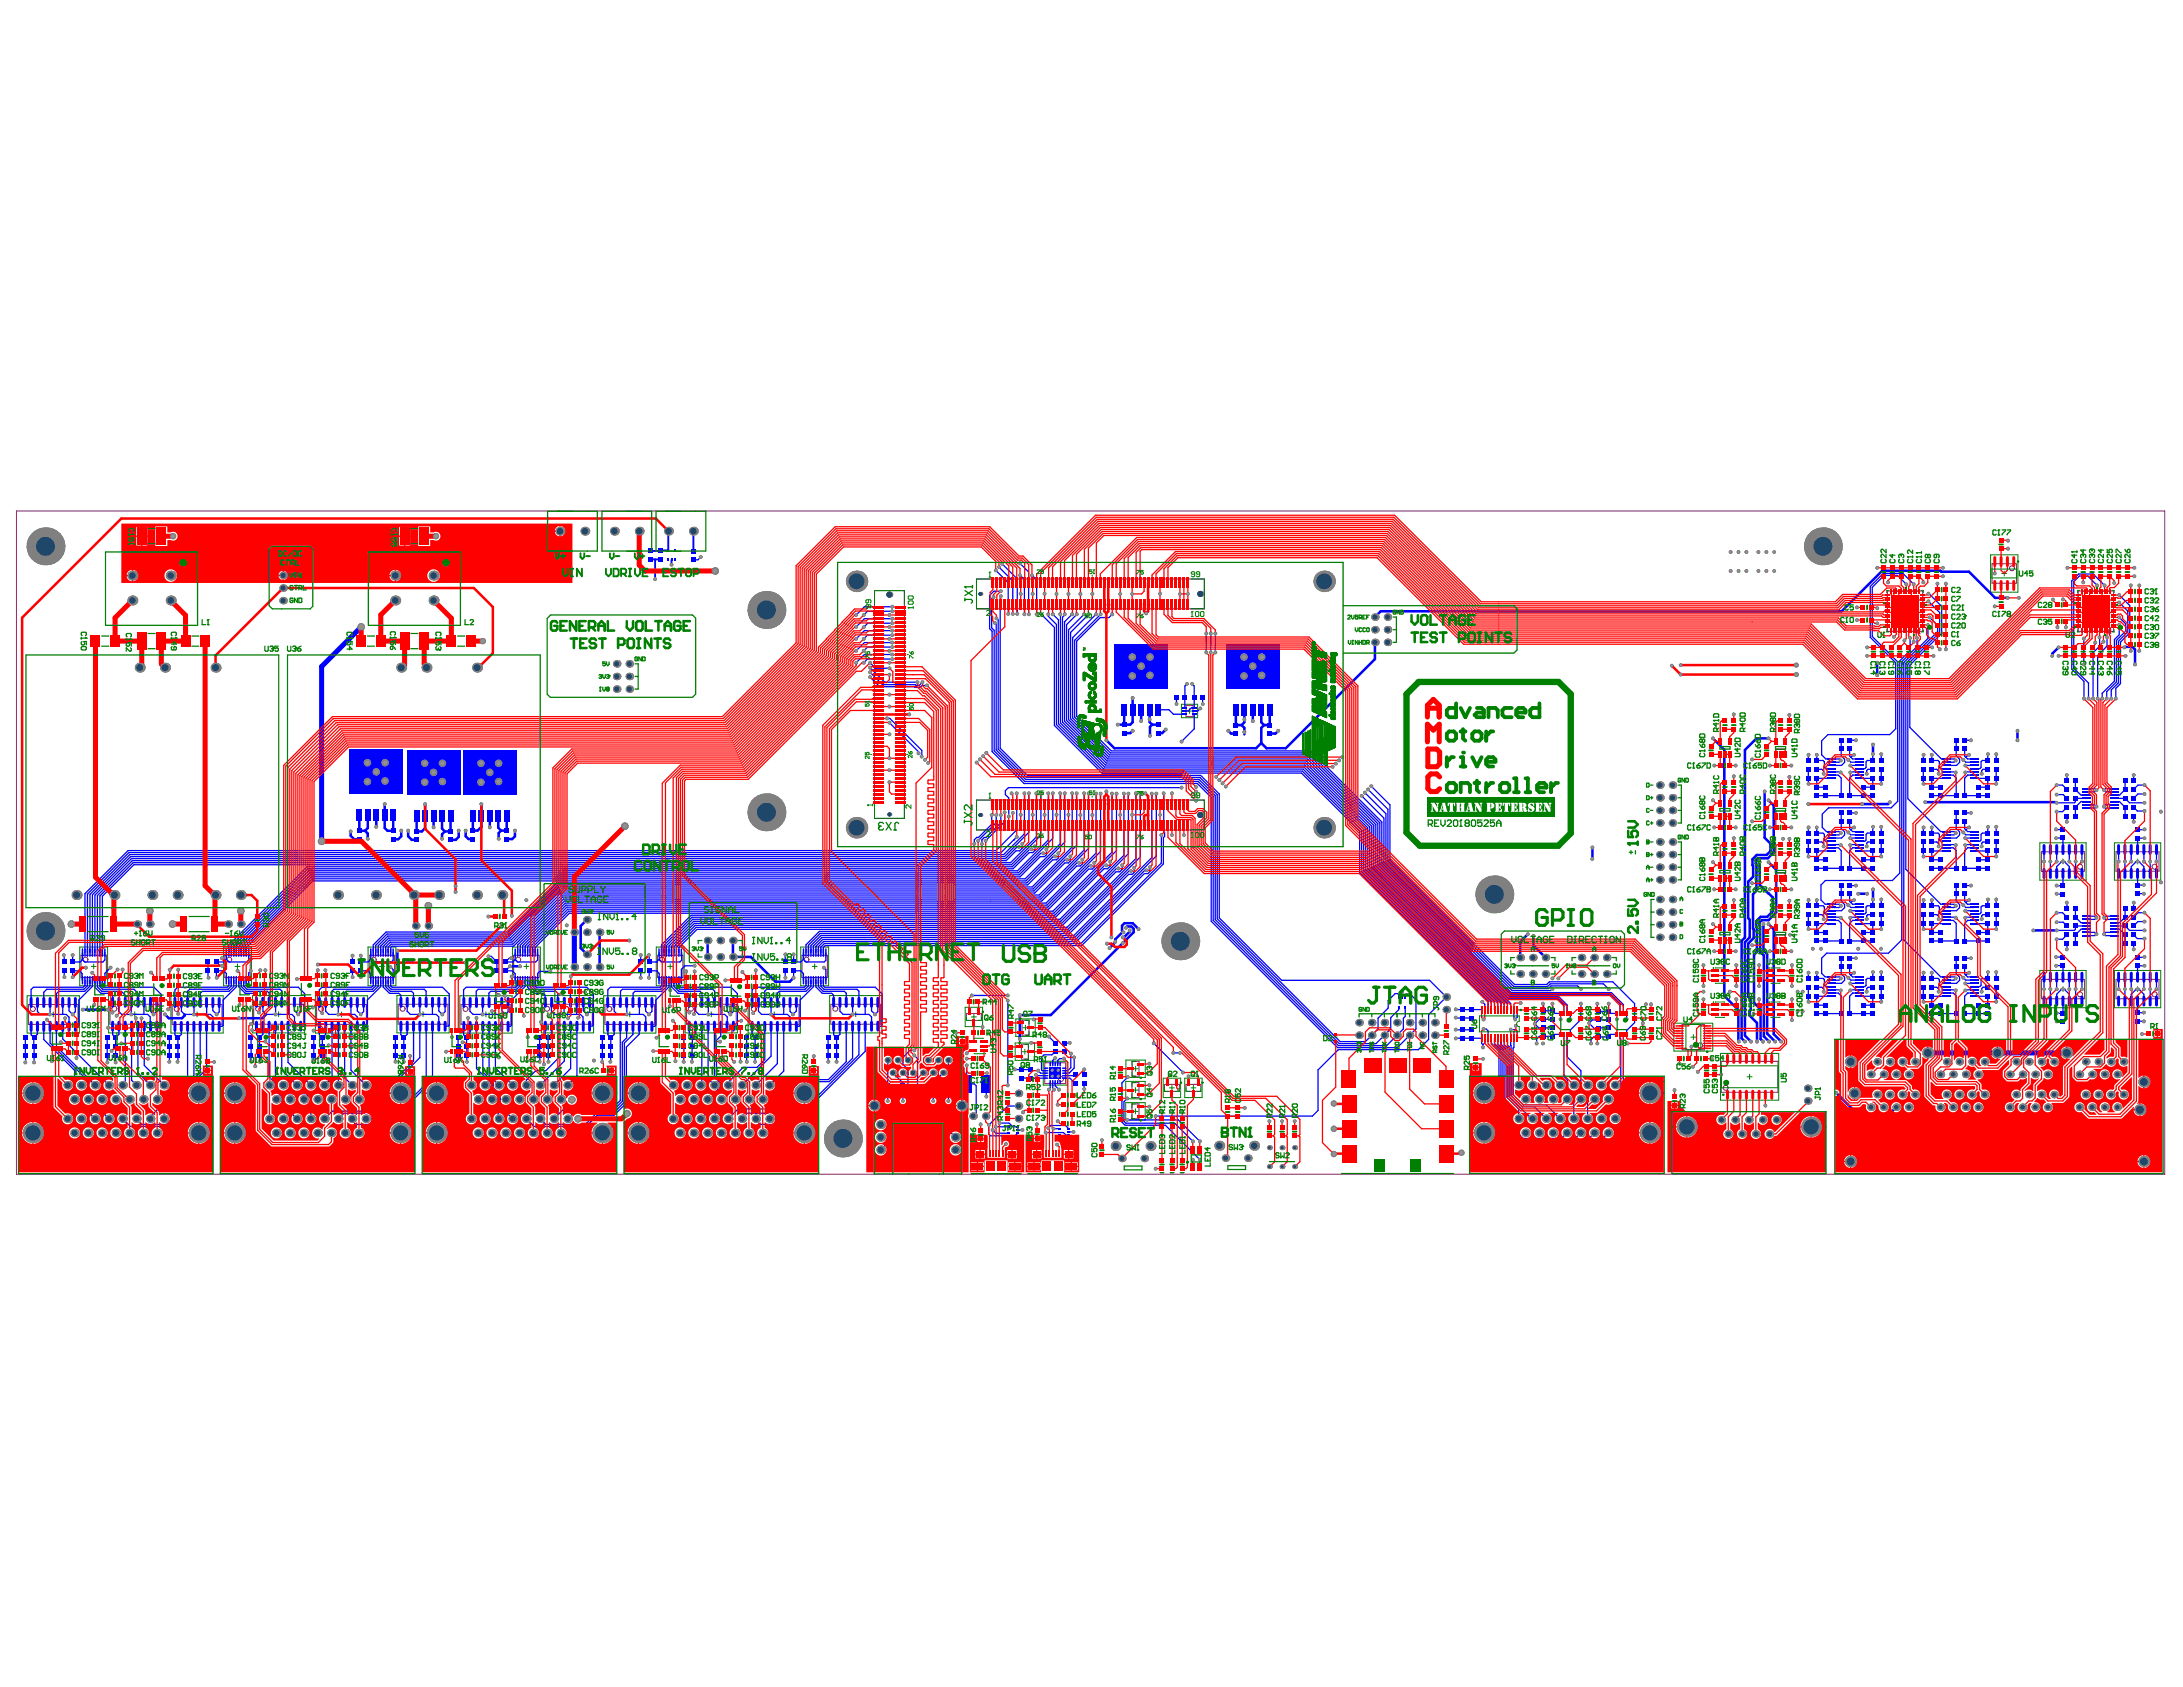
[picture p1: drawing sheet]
<svg xmlns="http://www.w3.org/2000/svg" width="279mm" height="216mm" viewBox="0 0 279 216" stroke-linecap="round" stroke-linejoin="round" font-family="sans-serif">
<g fill="none" stroke="#800080" stroke-width=".13">
<path d="M2.1 65.4h275v84.9h-275zM111.9 75.6h3.8v29.1h-3.8zM125 74.1h29.1v3.8h-29.1zM241.6 75.6h4.5v5.2h-4.5zM246.1 80l-.8 .8M255 72.2h3.1v2.4h-3.1zM266 75.6h4.5v5.2h-4.5zM270.5 80l-.8 .8M151.8 90.3h.9v1.4h-.9zM245.2 80.6l.6 .5M245.2 80.9h.6M245.5 80.6v.5"/>
<path d="M245.8 80.6l-.6 .5M269.6 80.9h.6M269.6 80.6l.6 .5M269.9 80.6v.5M270.2 80.6l-.6 .5M125 102.4h29.1v3.8h-29.1zM261.3 109h5.5v2.5h-5.5zM270.8 109h5.5v2.5h-5.5zM3.6 128.6h6.4v2.5h-6.4zM10.4 122.2h3.2v2.9h-3.2zM14.1 128.5h6.3v2.6h-6.3zM22 128.6h6.4v2.5h-6.4z"/>
<path d="M28.8 122.2h3.2v2.9h-3.2zM32.5 128.5h6.3v2.6h-6.3zM40.5 128.6h6.4v2.5h-6.4zM47.3 122.2h3.2v2.9h-3.2zM51 128.5h6.3v2.6h-6.3zM59 128.6h6.4v2.5h-6.4zM65.7 122.2h3.3v2.9h-3.3zM69.4 128.5h6.4v2.6h-6.4zM77.4 128.6h6.4v2.5h-6.4zM84.2 122.2h3.2v2.9h-3.2zM87.9 128.5h6.3v2.6h-6.3zM95.9 128.6h6.4v2.5h-6.4z"/>
<path d="M102.6 122.2h3.3v2.9h-3.3zM106.3 128.5h6.4v2.6h-6.4zM123.7 129.7h1.9v.9h-1.9zM130.7 133.6h.9v1.9h-.9zM130.8 130.6h.9v1.9h-.9zM133.7 136h2.7v2.7h-2.7zM144.9 138.6h.9v1.9h-.9zM144.9 135.8h.9v1.9h-.9zM149 138.8h1.9v.9h-1.9zM151.8 138.8h1.9v.9h-1.9zM215.3 131.1h2.9v3.3h-2.9zM220.3 135.8h7.3v4h-7.3z"/>
<path d="M261.3 125.3h5.5v2.5h-5.5zM270.8 125.3h5.5v2.5h-5.5zM144.9 141.3h.9v1.9h-.9z"/>
<circle cx="257.5" cy="72.7" r=".32"/>
<circle cx="266.2" cy="110.9" r=".32"/>
<circle cx="275.8" cy="110.9" r=".32"/>
<circle cx="4.2" cy="129.1" r=".32"/>
<circle cx="10.9" cy="122.8" r=".32"/>
<circle cx="14.6" cy="129.1" r=".32"/>
<circle cx="22.6" cy="129.1" r=".32"/>
<circle cx="29.3" cy="122.8" r=".32"/>
<circle cx="33" cy="129.1" r=".32"/>
<circle cx="41.1" cy="129.1" r=".32"/>
<circle cx="47.8" cy="122.8" r=".32"/>
<circle cx="51.5" cy="129.1" r=".32"/>
<circle cx="59.6" cy="129.1" r=".32"/>
<circle cx="66.3" cy="122.8" r=".32"/>
<circle cx="70" cy="129.1" r=".32"/>
<circle cx="78" cy="129.1" r=".32"/>
<circle cx="84.7" cy="122.8" r=".32"/>
<circle cx="88.4" cy="129.1" r=".32"/>
<circle cx="96.5" cy="129.1" r=".32"/>
<circle cx="103.2" cy="122.8" r=".32"/>
<circle cx="106.9" cy="129.1" r=".32"/>
<circle cx="135.8" cy="138.1" r=".32"/>
<circle cx="217.6" cy="133.8" r=".32"/>
<circle cx="220.9" cy="139.2" r=".32"/>
<circle cx="266.2" cy="127.3" r=".32"/>
<circle cx="275.8" cy="127.3" r=".32"/>
</g>
<g fill="none" stroke="#000" stroke-width=".16">
<path d="M109.5 74.4h.3M109.6 74.2v.4M113.7 76.1h.3M113.8 75.9v.4M125.3 76h.3M125.5 75.8v.4M153.5 76h.3M153.6 75.8v.4M169.3 74.4h.3M169.5 74.2v.4M109.5 105.9h.3M109.6 105.8v.3"/>
<path d="M113.7 104.2h.3M113.8 104.1v.3M125.3 104.3h.3M125.5 104.1v.4M153.5 104.3h.3M153.6 104.1v.4M169.3 105.9h.3M169.5 105.8v.3"/>
</g>
<g fill="none" stroke="#008000" stroke-width=".13">
<path d="M254.8 71h3.5v4.8h-3.5zM256.2 73.4h.6M256.5 73.1v.6M151.2 90.1h2.1v1.8h-2.1zM151.9 91h.7M152.2 90.7v.6M261.1 107.9h5.9v4.7h-5.9zM263.7 110.3h.7M264 109.9v.7M270.6 107.9h5.9v4.7h-5.9zM273.3 110.3h.6M273.6 109.9v.7"/>
<path d="M3.5 127.4h6.7v4.8h-6.7zM6.5 129.8h.6M6.8 129.5v.6M10.2 121.2h3.6v5h-3.6zM11.7 123.7h.6M12 123.4v.6M13.9 127.4h6.7v4.8h-6.7zM16.9 129.8h.7M17.2 129.5v.6M21.9 127.4h6.7v4.8h-6.7zM24.9 129.8h.6M25.2 129.5v.6"/>
<path d="M28.6 121.2h3.6v5h-3.6zM30.1 123.7h.6M30.4 123.4v.6M32.3 127.4h6.7v4.8h-6.7zM35.3 129.8h.7M35.7 129.5v.6M40.4 127.4h6.7v4.8h-6.7zM43.4 129.8h.6M43.7 129.5v.6M47.1 121.2h3.6v5h-3.6zM48.6 123.7h.6M48.9 123.4v.6"/>
<path d="M50.8 127.4h6.7v4.8h-6.7zM53.8 129.8h.7M54.1 129.5v.6M58.9 127.4h6.6v4.8h-6.6zM61.9 129.8h.6M62.2 129.5v.6M65.6 121.2h3.6v5h-3.6zM67.1 123.7h.6M67.4 123.4v.6M69.3 127.4h6.7v4.8h-6.7zM72.3 129.8h.6M72.6 129.5v.6"/>
<path d="M77.3 127.4h6.6v4.8h-6.6zM80.3 129.8h.6M80.6 129.5v.6M84 121.2h3.6v5h-3.6zM85.5 123.7h.6M85.8 123.4v.6M87.7 127.4h6.7v4.8h-6.7zM90.7 129.8h.7M91 129.5v.6M95.7 127.4h6.7v4.8h-6.7zM98.8 129.8h.6M99.1 129.5v.6"/>
<path d="M102.5 121.2h3.6v5h-3.6zM103.9 123.7h.7M104.3 123.4v.6M106.2 127.4h6.7v4.8h-6.7zM109.2 129.8h.6M109.5 129.5v.6M123.5 128.9h2.3v2.5h-2.3zM124.3 130.1h.7M124.6 129.8v.7M129.9 133.5h2.5v2.2h-2.5zM130 130.4h2.5v2.2h-2.5zM130.9 134.6h.6"/>
<path d="M130.9 131.5h.7M131.2 134.3v.6M131.3 131.2v.6M133.5 135.8h3.1v3.1h-3.1zM134.7 137.3h.7M135.1 137v.7M144.1 138.4h2.5v2.2h-2.5zM144.1 135.7h2.5v2.2h-2.5zM145 139.5h.6M145 136.8h.7M145.3 139.2v.6M145.3 136.5v.6"/>
<path d="M148.9 138h2.2v2.5h-2.2zM149.7 139.2h.6M150 138.9v.6M151.6 138h2.3v2.5h-2.3zM152.4 139.2h.7M152.7 138.9v.6M214.2 130.9h5v3.6h-5zM216.4 132.7h.6M216.7 132.4v.6M220.2 134.8h7.5v6h-7.5zM223.6 137.8h.6M223.9 137.5v.6"/>
<path d="M261.1 124.2h5.9v4.8h-5.9zM263.7 126.6h.7M264 126.3v.6M270.6 124.2h5.9v4.8h-5.9zM273.3 126.6h.6M273.6 126.3v.6M144.1 141.1h2.5v2.2h-2.5zM145 142.2h.6M145.3 141.9v.7"/>
</g>
<g fill="none" stroke="#00f" stroke-width=".16">
<path d="M84.6 70.4l-.1 .1M89.7 71.3l-.4 .3h-.6M114.2 79.2h-3.6l-1 1M114.2 77.7h-3.6l-1 1M114.2 79.8h-3.1l-.6 .5M114.2 78.2h-3.2l-.5 .5M127.2 76.4l-.3 .3v3.6l.3 .4v15.4l4 3.9h22.2l1.9 1.9v15.9l16 16h6.2l2.1-2.1v-1.4l.3-.2v-1.2M127.3 79.7l.2 .2v16.1l3.8 3.8h22.2l2 2v15.9l15.9 15.9h4.7l1.9-1.9v-1.5l1-1v-.3M127.5 73l1.5 1.6v4M127.5 79.1l.3 .3v16.5l3.6 3.6h22.2l2.2 2.2v15.9l15.7 15.7h3.3l1.6-1.6v-1.4l1.3-1.3v-1l.9-.8h.3l.1 .1v.4M127.9 72.6l1.7 1.7v4.3M128.1 76.3l-.1 .1v19.4l3.5 3.4h22.2l2.4 2.4v15.9l7.9 8h19l2.1 2.1-2.3 2.3v3.1l-1.3 1.3h-10.2l-2.6 2.6v5.2l-.7 .7h-20.1"/>
<path d="M128.1 75.7h-.9l-.5 .5v4.3l.3 .3v15.4l4.1 4.1h22.2l1.7 1.7v15.9l16.2 16.2h7.6l2.4-2.4v-3.7l-.7-.8h-.6v.1v.4M128.3 72.2l1.9 1.9v4.5M130.6 72.1l1.1 1.1v5.4M130.6 73.6l.5 .6v4.4M132.1 73.6l.6 .6v4.4M133.3 78.6l1.7 1.7v12.5l6.1 6.1h25.5l7.4 7.5v5.3l16.5 16.4v1.2M134.2 78.6v.3l1 1v12.8l6 6h25.5l7.6 7.6v5.2l16.6 16.6v1.2M134.8 78.6l.7 .7v13.3l5.8 5.8h25.5l7.7 7.8v5.2l16.8 16.8v1.1M135.7 78.6v13.9l5.7 5.7h25.5l7.9 7.9v5.2l16.9 16.9v1.1M136.3 78.6l-.3 .4v13.4l5.5 5.5h25.5l8.1 8.1v5.2l17 17.1v1M137.2 78.6l-1 1v12.7l5.4 5.3h25.5l8.2 8.2v5.3l17.2 17.2v1M137.8 78.6l-1.3 1.3v12.3l5.2 5.2h25.5l8.4 8.3v5.3l17.3 17.4v.9"/>
<path d="M138.8 78.6l-2 2v11.5l5 5h25.5l8.5 8.5v5.3l17.6 17.5v.9M139.3 78.6l-2.3 2.3v11.1l4.9 4.9h25.5l8.7 8.6v5.3l17 17h6.3l.8 .8v1.1M139.3 78.6h.1M140.3 78.6l-3 3v10.3l4.7 4.7h25.5l8.8 8.8v5.3l16.9 16.8h6.3l1.1 1.1v1.1M140.9 78.6h.1M140.9 78.6l-3.4 3.3v9.9l4.6 4.6h25.5l9 8.9v5.3l16.7 16.7h12.8l1.3 1.2v1.2M142.4 78.6l-.5 .4h-1.1l-3 3.1v9.6l4.4 4.4h25.6l9.1 9.1v5.3l16.5 16.5h12.8l1.6 1.6v1.1M244 74.8l-1.1-1.2h-1.7l-1.6 1.6v6.3l3.3 3.2v17.8l-.9 .9h-8l-.8 .8v1.7l.6 .5h1.6l.2 .2-.2 .2h-1M244.9 74.8l-1.4-1.4h-2.5l-1.6 1.7v6.5l3.2 3.2v8.5l-.7 .7h-7.9l-.9 .8v1.8l.6 .5h1.7l.2 .2-.2 .2h-1M246.8 80v1.7l-3.1 3.1v35.5l4.7 4.7h1.7l.2 .2-.2 .2h-1M246.8 76l1.7 1.6v3.4l-4.1 4.1v8l4.1 4h1.6l.2 .2-.2 .2h-1M246.8 77l1.5 1.4v2.5l-4.1 4.1v17.2l4.2 4.2h1.7l.2 .2-.2 .2h-1"/>
<path d="M247 79l1 1v.8l-4.1 4.1v26.3l4.5 4.5h1.7l.2 .2-.2 .2h-1M268.4 74.9l-1.2-1.2h-1.1l-.7 .7v11.1l1.9 1.9v2M269.4 74.9l-1.5-1.4h-1.9l-.8 .8v11.3l1.5 1.6v2.2M271.2 80v1.2l-.6 .7v5.3l-1.5 1.5v.7M271.2 79l.9 .8v1l-1.2 1.2v5.3l-1.3 1.2v.9M271.2 76.1l1.4 1.4v3.5l-1.2 1.2v5.3l-.6 .6v1.3M271.4 77.1h-.2l1.1 1.1v2.7l-1.2 1.2v5.3l-.9 .9v1.1M111.4 86.7l1.2 1.2h4.4l.1 .1h.7l.2-.3h.6M111.4 86l1.5 1.6h4.3v.1h.4l.5-.4M111.4 84.8l.7 .7h1.7M111.4 85.4l1.8 1.9h4.2M113.5 91.9h.4l4.1 4.1v.8"/>
<path d="M113.8 92.5l3.8 3.7v.2M114.2 83.8h-3.6l-1 1M114.2 80.7h-3.6l-1 1.1M114.2 82.2h-3.6l-1 1.1M114.2 84.3h-3.2l-.5 .5M114.2 82.8h-3.2l-.5 .5M114.2 81.3h-3.2l-.5 .5M118 96.8h.1M148.2 90.8h1.4l.6 .6h1.4M150.6 90.1h.1M150.6 89.3v.8M151.9 87.5l-.2 .3-.1 2.8"/>
<path d="M152.6 87.5l.2 .3 .1 2.8h-.4l-.4 .4h-.5M152.8 89.3h.1M152.9 91.4v1.9l-1.7 1.6M153.6 90.7l-.3 .3h-.4M153.9 89.3v.8M154.4 81.1v2.4M155 81.1v2.4M155.5 81.1v2.4M231.4 98.5l.1 1.8M231.5 96.6l-.1 .7M232.5 98.5h.7l.2 .2v.3M232.5 96.6v.7h.8l.2 .2v.7l.2 .2h.7"/>
<path d="M234.4 99.6h-1.9v1.1h1.2M234.4 99.2h.9l.3 .4v2.3l-3.1-.1M234.4 98.8h1.1l.1 .1M235.6 94.7v2l.5 .5v.4l-.4 .4h-1.3M236.6 97.2l.3 .3h1.1M236.7 95.8v1l.4 .3h.9M236.7 94.7h.8M237.3 96.6l-.4 .3M238 99.2h-.9l-.4 .4v2.3l3-.1M238 98.8h-1.1l-.1 .1M238 98h-1.2M238 99.6h1.7v1.1h-1.2"/>
<path d="M239.7 98.5h-.6l-.2 .1v.4M239.7 96.5v.8h-.7l-.2 .2v.7l-.1 .2h-.7M240.8 96.5v.8M240.8 98.5v1.8M244.5 81.6v1.7l-1.4 1.3v27.1l-.9 1h-8.6l-.5 .6v1.9l.5 .5h1.8l.2 .2-.2 .2h-1M245.4 81.6v1.1l-2 2v35.6l-1.7 1.7h-7.9l-.7 .6v2l.5 .4h1.8l.2 .2-.2 .2h-1M246.2 98.5v1.8M246.2 96.6v.7M247.2 98.5h.7l.2 .2v.3M247.2 96.6v.7h.9l.1 .2v.7l.2 .2h.7M249.1 99.6h-1.9v1.1h1.2M249.1 99.2h.9l.4 .4v2.3l-3.2-.1"/>
<path d="M249.1 98.8h1.1l.1 .1M250.4 94.7v2l.4 .5v.4l-.4 .4h-1.3M251.3 97.2l.3 .3h1.1M251.5 95.8v1l.3 .3h.9M251.5 94.7h.8M252 96.6l-.4 .3M252.7 99.2h-.8l-.4 .4v2.3l2.9-.1M252.7 98.8h-1.1l-.1 .1M252.7 98h-1.2M252.7 99.6h1.7v1.1h-1.2M254.4 98.5h-.6l-.2 .1v.4M254.4 96.5v.8h-.7l-.1 .2v.7l-.2 .2h-.7"/>
<path d="M255.5 96.5v.8M255.5 98.5v1.8M264.5 99.2l.1 .7M265.6 99.9v1.1l.7 .8h.7M266.7 81.7v3.3M268.7 81.6v1.1l-.8 .8v5.9M269.7 81.6v1.1l-1.2 1.2v5.5M272 99.9v1.1l-.7 .8h-.7M273.1 99.2v.7M126.9 104.3v1.2l-1.7 1.7h-.2l-.3 .3v.5M127.5 104.3v1l-2.3 2.3M128.1 104.3v1l-1.9 1.9h-.2l-.3 .3v.5"/>
<path d="M128.6 104v1.2l-2.4 2.4M129.7 107.5h.1M130.1 107.1l-2 2h-111.6l-5.3 5.3v7.5M130.1 101.5v4.7l-2.6 2.7h-111.1l-5.5 5.5v7.5M130.4 108.4h-.2l-1.5 1.5h-111.9l-4.7 4.7v7.3M130.8 108v.5l-.3 .4h-.5l-1.2 1.2h-111.9l-4.4 4.5v7.3M131.1 101.5v5.2l-2.6 2.7h-111.9l-5.1 5.1v7.4M131.7 101.5v5l-3.1 3.1h-111.9l-4.9 4.9v7.4M132 108.7h-.2l-2.2 2.2h-90.3l-10 10v1M132.5 108.3v.5l-.3 .3h-.5l-2 2.1h-90.3l-9.8 9.8v.9M132.6 101.5v5.6l-3.3 3.3h-112.3l-4.2 4.3v7.2M133.2 101.5v5.4l-3.7 3.8h-112.4l-4 4v7.2"/>
<path d="M133.5 109.2h-.3l-2.8 2.8h-90.7l-9.1 9.1v.8M133.9 108.7v.7l-.2 .2h-.6l-2.5 2.6h-90.8l-8.9 9v.7M134.2 101.5v6l-4 3.9h-90.7l-9.6 9.6v.9M134.8 101.5v5.8l-4.5 4.4h-90.7l-9.4 9.4v.8M135 109.6h-.2l-3.4 3.4h-60.1l-6.3 6.3h-15.6l-1.6 1.6v1M135.5 109.2v.6l-.3 .2h-.5l-3.2 3.3h-60.1l-6.3 6.2h-15.6l-1.4 1.5v.9M135.7 101.5v6.5l-4.5 4.5h-91.2l-8.8 8.7v.7M136.3 101.5v6.3l-5 4.9h-91.2l-8.6 8.6v.6M136.6 110h-.3l-4 4h-60.6l-6.3 6.3h-15.5l-.9 .8v.8M137 109.6v.6l-.3 .2h-.4l-3.9 3.9h-60.6l-6.3 6.3h-15.5l-.6 .6v.7M137.2 101.5v6.9l-5.1 5.1h-60.6l-6.3 6.3h-15.6l-1.2 1.2v.9M137.8 101.5v6.7l-5.6 5.6h-60.6l-6.3 6.3h-15.6l-1 1v.8"/>
<path d="M138.1 110.4h-.2l-4.7 4.7h-61.1l-5.8 5.8v1M138.5 110v.6l-.2 .2h-.5l-4.5 4.5h-61.1l-5.6 5.7v.9M138.8 101.5v7.3l-5.8 5.7h-61.1l-6.3 6.3h-15.5l-.4 .4v.7M139.3 101.5v7.1l-6.2 6.2h-61.1l-6.3 6.3h-15.5l-.2 .2v.6M139.6 110.8h-.2l-5.3 5.3h-61.5l-5.1 5v.8M140.1 110.4v.6l-.3 .2h-.5l-5.1 5.2h-61.5l-4.8 4.8v.7M140.3 101.6v7.6l-6.4 6.4h-61.6l-5.4 5.4v.9M140.9 101.6v7.4l-6.9 6.8h-61.5l-5.3 5.3v.8M141.6 110.7h-.2l-6.4 6.4h-46.5l-3.8 3.8v1M142.1 110.3v.6l-.3 .3h-.5l-6.2 6.2h-46.5l-3.6 3.6v.9M142.3 101.6v7.5l-7.5 7.5h-62l-4.6 4.6v.7M142.9 101.6v7.3l-8 8h-62l-4.4 4.4v.6"/>
<path d="M143.1 111.1h-.2l-7 7.1h-47l-3 2.9v.8M143.6 110.7v.6l-.3 .3h-.5l-6.8 6.8h-47l-2.7 2.8v.7M143.8 101.6v7.9l-8.1 8.1h-47l-3.4 3.4v.9M144.4 101.6v7.6l-8.6 8.7h-47l-3.2 3.2v.8M144.7 111.5h-.2l-7.7 7.7h-31.9l-1.7 1.7v1M145.2 111.1v.5l-.3 .3h-.4l-7.6 7.6h-31.9l-1.5 1.5v.9M145.4 101.5v8.4l-8.8 8.8h-47.5l-2.5 2.5v.7M146 101.5v8.2l-9.3 9.2h-47.5l-2.3 2.4v.6M146.8 111.4h-.3l-8.8 8.8h-32.4l-.9 .9v.8M147.2 111v.5l-.3 .3h-.4l-8.7 8.7h-32.4l-.7 .7v.7M147.4 101.6v8.2l-10 9.9h-32.3l-1.3 1.3v.9M148 101.6v7.9l-10.4 10.5h-32.4l-1.1 1.1v.8"/>
<path d="M148.6 106.9v3.6l-10.3 10.3h-32.8l-.4 .4v.7M148.9 101.5v5l.2 .1v.4l-.2 .2v3.4l-10.5 10.4h-32.8l-.2 .3v.6M151.2 100.8h-22.1l-.4 .4v.5l.4 .4v2.4M174.3 101.9l2.8 2.8v5.7l16.4 16.4h5l.2-.2M174.7 101.4l2.7 2.7v6.2l16.2 16.2h4.6l.3-.3h3.4l.4 .4M175.1 101l2.5 2.6v6.6l16.1 16.1h4.4l.3-.4h6.8l.7 .7M175.5 100.6l2.4 2.4v7l15.9 16h4.2l.3-.3h8.1l2.8 2.8v2.4l-1 1v.5M231.4 107.8l.1 1.8M231.4 117.1l.1 1.8M231.5 105.9l-.1 .7M231.5 115.2l-.1 .7M232.5 107.8h.7l.2 .2v.3"/>
<path d="M232.5 117.1h.7l.2 .2v.3M232.5 115.2v.7h.8l.2 .2v.7l.2 .2h.7M232.5 105.9v.7h.8l.2 .2v.7l.2 .2h.7M234.4 108.9h-1.9v1.1h1.2M234.4 118.2h-1.9v1.1h1.2M234.4 117.8h.9l.3 .4v2.2h-3.1M234.4 117.4h1.1l.1 .1M234.4 108.5h.9l.3 .4v2.2h-3.1M234.4 108.1h1.1l.1 .1M235.6 104v2l.5 .5v.4l-.4 .4h-1.3M235.6 113.3v2l.5 .5v.4l-.4 .4h-1.3M236.6 115.8l.3 .3h1.1"/>
<path d="M236.6 106.5l.3 .3h1.1M236.7 114.4v1l.4 .3h.9M236.7 105.1v1l.4 .3h.9M236.7 113.3h.8M236.7 104h.8M237.3 115.2l-.4 .3M237.3 105.9l-.4 .3M238 108.9h1.7v1.1h-1.2M238 117.4h-1.1l-.1 .1M238 117.8h-.9l-.4 .4v2.2M238 116.6h-1.2M238 108.5h-.9l-.4 .4v2.2h3"/>
<path d="M238 108.1h-1.1l-.1 .1M238 107.3h-1.2M238 118.2h1.7v1.1h-1.2M239.7 117.1h-.6l-.2 .1v.4M239.7 115.1v.8h-.7l-.2 .2v.7l-.1 .2h-.7M239.7 107.8h-.6l-.2 .1v.4M239.7 105.8v.8h-.7l-.2 .2v.7l-.1 .2h-.7M240.8 105.8v.8M240.8 107.8v1.8M240.8 115.1v.8M240.8 117.1v1.8M246.2 107.8v1.8"/>
<path d="M246.2 117.1v1.8M246.2 105.9v.7M246.2 115.2v.7M247.2 117.1h.7l.2 .2v.3M247.2 115.2v.7h.9l.1 .2v.7l.2 .2h.7M247.2 107.8h.7l.2 .2v.3M247.2 105.9v.7h.9l.1 .2v.7l.2 .2h.7M249.1 108.9h-1.9v1.1h1.2M249.1 118.2h-1.9v1.1h1.2M249.1 117.8h.9l.4 .4v2.2h-3.2M249.1 117.4h1.1l.1 .1M249.1 108.5h.9l.4 .4v2.2h-3.2"/>
<path d="M249.1 108.1h1.1l.1 .1M250.4 104v2l.4 .5v.4l-.4 .4h-1.3M250.4 113.3v2l.4 .5v.4l-.4 .4h-1.3M251.3 115.8l.3 .3h1.1M251.3 106.5l.3 .3h1.1M251.5 114.4v1l.3 .3h.9M251.5 105.1v1l.3 .3h.9M251.5 113.3h.8M251.5 104h.8M252 115.2l-.4 .3M252 105.9l-.4 .3M252.7 108.9h1.7v1.1h-1.2"/>
<path d="M252.7 117.4h-1.1l-.1 .1M252.7 116.6h-1.2M252.7 108.5h-.8l-.4 .4v2.2h2.9M252.7 108.1h-1.1l-.1 .1M252.7 107.3h-1.2M252.7 117.8h-.8l-.4 .4v2.2M252.7 118.2h1.7v1.1h-1.2M254.4 117.1h-.6l-.2 .1v.4M254.4 107.8h-.6l-.2 .1v.4M254.4 115.1v.8h-.7l-.1 .2v.7l-.2 .2h-.7M254.4 105.8v.8h-.7l-.1 .2v.7l-.2 .2h-.7M255.5 105.8v.8"/>
<path d="M255.5 107.8v1.8M255.5 115.1v.8M255.5 117.1v1.8M261.6 108.7v1.6M262.4 108.7v3.1M263.2 107.3l.8-.1v1.5M263.2 106.1l.8 .1M263.2 108.7v1.6M263.2 111.8v-.9l.7-.6h.3l.6 .6v.9M263.2 114.4h.8M263.2 116.8h.8l.6 .6M263.2 101.7h.9l.5 .5"/>
<path d="M263.2 100.5h.8l.6 .5M263.2 118h.9l.5 .5M264 111.8v1.6l-.8-.1M264.5 115.5l.1 .7M264.6 104.4l-.1 .8M264.6 119.6l-.6 .6h-.8M264.6 103.3l-.6 .6h-.8M264.8 108.7v1.6M265.6 116.2v1.2l.7 .7h.7M265.7 108.7v3.1M266.5 108.7v1.6M267 102.2h-1.4v.4l-.1 .1h-2.3"/>
<path d="M267 117.3h1.1l.2 .2-.2 .2h-1.1M267 102.6h-.6l-.8 .7v1.1M267 118.5h-1.4v.4l-.1 .2h-2.3M267 118.9h-.6l-.8 .7v1.2M267 102.2h.1M267 119.3h1.1l.2 .3-.2 .1h-1.1M267 103h1.1l.2 .2-.2 .2h-1.1M267 100.9h1.1l.2 .2-.2 .2h-1.1M270.6 117.3h-1.1l-.2 .2 .2 .2h1.1M270.6 100.9h-1.1l-.2 .2 .2 .2h1.1M270.6 118.9h.7l.7 .7v1.2M270.6 102.6h.7l.7 .7v1.1"/>
<path d="M270.6 119.3h-1.1l-.2 .3 .2 .1h1.1M270.6 103h-1.1l-.2 .2 .2 .2h1.1M270.6 118.5h1.4l.6 .6h1.9M270.6 102.2h1.4l.6 .5h1.9M271.2 108.7v1.6M272 108.7v3.1M272 116.2v1.2l-.7 .7h-.7M272.8 108.7v1.6M272.8 111.8v-.9l.6-.6h.3l.7 .6v.9M273.1 104.4v.8M273.1 119.6l.5 .5h.9M273.1 103.3l.5 .5h.9"/>
<path d="M273.1 115.5v.7M273.6 114.4h.8M273.6 111.8v1.5h.8M274.4 108.7v1.6M274.5 116.8h-.9l-.5 .6M274.5 101.6h-.9l-.5 .6M274.5 100.5h-.9l-.5 .5M274.5 106.1l-.9 .1M274.5 117.9h-.9l-.5 .6M274.5 107.3h-.9v1.4M275.2 108.7v3.1M276 108.7v1.6"/>
<path d="M3.2 132.8v2.3l-.1 .1M3.3 135.1l-.1 .9M4 131.4v1l.4 .4M4.4 133.9v2.1M4.8 131.4v.9l-.5 .5v1.1M4.8 128.3v1.2l.4 .3h3.3l.3 .4v1.2M5.6 131.4v1.6l3.9 4v2.4l.9 .9v1.1l1.8 1.8M6.4 128.3v1.5M6.4 131.4v2.1l4.9 4.9v.8l.8 .8v1.4l1.8 1.8M7.2 131.4v2.5l5 5M8 128.3v1.5M8 131.4v1.6l5.9 5.9"/>
<path d="M8.2 122.2v.9M8.2 124.2v.9M8.8 128.3v1.1l.5 .4 .3-.3v-1.2M9.3 125.1v-.9h.9l.3 .4v.8M9.3 125.1h.1M9.3 122.2v.9h.9l.4-.3M9.3 122.2h.1M10.6 121.9v.9M10.9 125.4v.7l-.3 .2h-6.3l-.3 .3v1.7M11.2 125.4v.7l-.5 .5h-4.7l-.4 .4v1.3h.1v-.3M11.5 125.4v.8l-.7 .7h-3.3l-.3 .3v1.1M11.8 125.4v.8l-1.7 1.8v3.2l-.2 .2h-.3"/>
<path d="M12.1 125.4v.9l.8 .8h1.3l.2 .2v1M12.5 125.4v.9l.5 .6h2.5l.5 .5v1.1M12.8 125.4v.9l.3 .3h4l.6 .5v1.4M13.1 125.4v.8l.1 .1h6.5l.9 1v3.9l-.1 .1h-.4M13.4 121.9v1l-.2 .2h-2.3l-.3-.3M13.7 132.8v3.2M14.2 123.8l-.8 .8v.8M14.4 131.3v1.1l.4 .4M14.8 132.8v3.2M15.2 128.3v1.1l.4 .4h3.3l.3 .3v1.2M15.2 131.3v1.1l-.4 .4M16 131.3v7.3l-.3 .3"/>
<path d="M16.8 128.3v1.5M16.8 131.3v7l.7 .6M17.7 131.3v6l1.5 1.6M18.4 128.3v1.5M18.5 131.3v5l2.5 2.6M19.3 128.3v1.1l.4 .4 .4-.4v-1.1M21.7 132.8v3.1M22.4 131.4v1l.4 .4M22.8 132.8l-.1 3.1M23.2 131.4v1l-.4 .4M23.2 128.3v1.1l.4 .4h3.3l.4 .3v1.3M24 131.4v6.7l-4.8 4.8v.3"/>
<path d="M24.8 131.4v6.3l-3.8 3.8v1.7M24.8 128.3v1.5M25.6 131.4v5.9l-1.9 1.9v2.3l-2.4 2.4h-3.2l-.6-.7M26.4 131.4v5.4l-2.4 2.5v2.3l-2.6 2.6h-4.7l-1-1M26.5 128.3v1.5M26.6 123.1l.1 2M27.2 128.3v1l.5 .5 .4-.3v-1.2M27.7 125.1v-.9h.9l.4 .4v.8M29 122.7l-.4 .4h-.9l.5 .5h.2M29 121.9v.8M29.3 125.4v.8l-.2 .1h-6.4l-.3 .4v1.6M29.6 125.4v.8l-.4 .4h-4.9l-.3 .2v1.5"/>
<path d="M29.9 125.4v.9l-.6 .6h-3.4l-.3 .2v1.2M30.2 125.4v.9l-1.6 1.7v3.2l-.2 .2h-.3M30.6 125.4v.9l.8 .8h1.2l.2 .3v.9M30.9 125.4v.8l.6 .7h2.7l.3 .2v1.2M31.2 125.4v.8l.4 .4h4.2l.3 .2v1.5M31.5 125.4v.8l.2 .1h6.5l.8 .9v4l-.1 .1h-.4M31.8 121.9v1l-.2 .2h-2.3l-.3-.4M32.1 124.2l-.3 .3v.9M32.1 135.1h.1M32.1 132.8v3l.1 .1M32.8 131.3v1.1l.4 .4M33.2 132.8v3.1"/>
<path d="M33.7 128.3v1.1l.4 .4h3.3l.3 .3v1.2M33.7 131.3v1.1l-.5 .4M34.4 131.3v6.5l.8 .8v.9l.9 .9v.9l1.9 1.9M35.2 131.3v7l.3 .2v.9l.5 .6h3.2l.6 .6v2.6M35.3 128.3v1.5M36.1 131.3v5.6l1.9 2M36.9 131.3v4.7l2.9 2.9M36.9 128.3v1.5M37.7 128.3v1l.5 .5 .3-.3v-1.2M40.2 132.8v2.3l-.1 .1M40.2 135.1l-.1 .8M40.9 131.4v1l.4 .4"/>
<path d="M41.3 132.8l-.1 3.1M41.7 128.3v1.1l.4 .4h3.3l.3 .3v1.3M41.7 131.4v1l-.4 .4M42.5 131.4v6.5l-1 1M43.3 128.3v1.5M43.3 138.9h.1M43.3 131.4v7.5M44.1 131.4v6.5l1 1M44.9 128.3v1.5M44.9 131.4v5.6l1.9 1.9M45.1 125v.1M45.1 124.2v.8"/>
<path d="M45.1 122.3v.8M45.7 128.3v1.1l.5 .4 .3-.3v-1.2M46.2 125.1v-.9h.9l.3 .4v.8M46.2 122.3v.8h.9l.4-.3M47.5 121.9v.9M47.8 125.4v.7l-.2 .2h-6.4l-.3 .4v1.6M48.1 125.4v.8l-.4 .4h-5l-.2 .2v1.5M48.4 125.4v.8l-.6 .7h-3.4l-.3 .2v1.2M48.7 125.4v.9l-1.7 1.7v3.2l-.1 .2h-.4M49 125.4v.9l.9 .8h1.2l.2 .3v.9M49.4 125.4v.9l.6 .6h2.7l.2 .2v1.2M49.7 125.4v.8l.4 .4h4.2l.2 .2v1.5"/>
<path d="M50 123.8l.3 .3v1.3M50 125.4v.8l.2 .1h6.4l.9 .9v4l-.1 .1h-.4M50.3 121.9v1l-.2 .2h-2.3l-.3-.3M50.6 132.8v2.3l-.1 .1M50.6 135.1v.8M51.3 131.3v1.1l.4 .4M51.7 132.8v3.1M52.1 128.3v1.1l.4 .4h3.3l.4 .3v1.2M52.1 131.3v1.1l-.4 .4M52.9 131.3v4.5l-6.4 6.4h-4l-1 1M53.7 128.3v1.5M53.7 131.3v4l-7.1 7.2h-2.6l-.7 .7"/>
<path d="M54.5 131.3v7.4l-4.4 4.5h-3.3M55.3 128.3v1.5M55.4 131.3v7l-5.7 5.6h-4.2l-.4-.5v-.2M56.2 128.3v1.1l.4 .4 .4-.3v-1.2M58.6 132.8v2.3l-.1 .1M58.7 135.1l-.1 .8M59.3 131.4v1l.4 .4M59.7 132.8v1.1M59.7 133.9l.1 2M60.1 128.3v1.1l.4 .4h3.4l.3 .3v1.3M60.1 131.4v1l-.4 .4M61 131.4v5.3l1.9 1.9v.7l.9 .9v2.9v.1"/>
<path d="M61.8 128.3v1.5M61.8 131.4v5.8l1.3 1.3v.7l.9 .9v1.5l1.6 1.6M62.5 122.4h.4l.7 .7v1.1M62.6 131.4v6.2l1.2 1.3M63.4 128.3v1.5M63.4 131.4v5.3l2.2 2.2M64.2 128.3v1l.5 .5 .3-.3v-1.2M65.3 123.7l-.6 .5h.9l.3 .4v.8M65.4 122.6h-.2l-.5 .5h.9l.3-.3M65.9 121.9v.9M66.3 125.4v.7l-.3 .2h-6.3l-.4 .4v1.6M66.6 125.4v.8l-.5 .4h-4.9l-.2 .2v1.5"/>
<path d="M66.9 125.4v.8l-.7 .7h-3.4l-.2 .2v1.2M67.2 125.4v.8l-1.7 1.8v3.2l-.2 .2h-.3M67.5 125.4v.9l.8 .8h1.2l.3 .3v.9M67.9 125.4v.9l.5 .6h2.7l.3 .2v1.2M68.2 125.4v.8l.3 .4h4.3l.2 .2v1.5M68.5 125.4v.8l.1 .1h6.5l.8 .9v4l-.1 .1h-.3M68.8 121.9v1l-.2 .2h-2.3l-.4-.3M69.1 132.8v2.3l-.1 .1M69.1 135.1v.8M69.8 131.3v1.1l.3 .4M70.1 132.8v1.1M70.2 133.9v2"/>
<path d="M70.4 124.3h-1.3l-.3 .3v.8M70.4 124.3h.1M70.6 128.3v1.1l.4 .4h3.3l.3 .3v1.2M70.6 131.3v1.1l-.5 .4M71.4 131.3v4.2l-1.5 1.5h-1.3l-1.2 1.2v.7M72.2 128.3v1.5M72.2 131.3v4.5l-3.1 3.1M73 131.3v5.4l-2.1 2.2M73.8 128.3v1.5M73.8 131.3v6.4l-1.1 1.2M74.7 128.3v1l.4 .5 .4-.3v-1.2M77.1 135.9h.1"/>
<path d="M77.1 135.1h.1M77.1 132.8v3.1M77.8 131.4v1l.4 .4M78.2 132.8l-.1 3.1M78.6 128.3v1.1l.4 .4h3.3l.4 .3v1.3M78.6 131.4v1l-.4 .4M79.4 131.4v9.4l-1.1 1.2h-6.2l-1.2 1.2M80.2 131.4v1.4l-.5 .6v7.5l-1.3 1.3h-4.8l-.9 1M80.2 128.3v1.5M81 131.4v1l-1.1 1.1v7.6l-1.4 1.4h-2.2l-1.4 1.4h-5l-.8-.7M81.8 131.4v1l-1.6 1.6v7.2l-1.6 1.5h-2.2l-1.4 1.5h-6.6l-1-1M81.8 128.3v1.5"/>
<path d="M82 122.2h.1M82 125.1h.1M82 122.2v.9M82 124.2v.9M82.6 128.3v1.1l.5 .4 .3-.4v-1.1M83.1 125.1v-.9h.9l.4 .4v.8M83.1 122.2v.9h.9l.4-.3M84.4 121.9v.9M84.7 125.4v.8l-.2 .1h-6.4l-.3 .4v1.6M85 125.4v.8l-.4 .4h-4.9l-.3 .2v1.5M85.3 125.4v.9l-.6 .6h-3.4l-.3 .2v1.2M85.6 125.4v.9l-1.7 1.7v3.2l-.1 .2h-.3"/>
<path d="M85.9 125.4v.9l.9 .8h1.2l.2 .3v.9M86.3 125.4v.8l.6 .7h2.7l.2 .2v1.2M86.6 125.4v.8l.4 .4h4.2l.3 .2v1.5M86.9 125.4v.7l.2 .2h6.5l.8 .9v4l-.2 .1h-.3M87.2 121.9v1l-.2 .2h-2.3l-.3-.3M87.5 135.9h.1M87.5 135.1h.1M87.5 132.8v3.1M88.2 131.3v1.1l.4 .4M88.6 132.8v3.1M88.9 123.6h-1.2l-.5 .4v1.4M89 128.3v1.1l.4 .4h3.4l.3 .3v1.2"/>
<path d="M89 131.3v1.1l-.4 .4M89.8 131.3v7.4l-.1 .2M90.6 131.3v6.8l.8 .8M90.7 128.3v1.5M91.4 131.3v6.6l.8 .7v.6l-.9 .9v1.5l-1.6 1.6M92.3 131.3v1.3l-.6 .5v4.6l.7 .8v.8l-.9 .9v2.9l-.1 .1M92.3 128.3v1.5M93.1 128.3v1.1l.4 .4 .4-.4v-1.1M95.6 132.8v3.1M96.3 131.4v1l.3 .4M96.6 135.9h.1M96.6 132.8v3.1"/>
<path d="M97.1 128.3v1.1l.4 .4h3.3l.3 .3v1.3M97.1 131.4v1l-.5 .4M97.9 131.4v4.2l-1 1h-1.8l-1.9 1.9v.4M98.7 128.3v1.5M98.7 131.4v3.8l-3.7 3.7M99.5 131.4v4.7l-2.8 2.8M100.3 128.3v1.5M100.3 131.4v5.7l-1.8 1.8M100.5 124.2v.9M100.5 122.1v1M101.1 128.3v1.1l.4 .4 .4-.4v-1.1M101.6 122.1h.1"/>
<path d="M101.6 125.1v-.9h.9l.3 .4v.8M101.6 125.1h.1M101.6 122.1v1h.9l.3-.3M102.8 121.9v.9M103.2 125.4v.7l-.3 .2h-6.3l-.3 .4v1.6M103.5 125.4v.8l-.5 .4h-4.9l-.2 .2v1.5M103.8 125.4v.8l-.6 .7h-3.5l-.2 .2v1.2M104.1 125.4v.9l-1.7 1.7v3.2l-.1 .2h-.4M104.4 125.4v.9l.8 .8h1.3l.2 .3v.9M104.7 125.4v.9l.6 .6h2.8l.2 .2v1.2M105.1 125.4v.8l.4 .4h4.2l.2 .2v1.5M105.4 125.4v.8l.2 .1h6.4l.9 .9v4l-.1 .1h-.4"/>
<path d="M105.5 123.8l.2 .3v1.3M105.7 121.9v1l-.2 .2h-2.3l-.4-.3M106 132.8v3.1M106.7 131.3v1.1l.4 .4M107.1 135.9h.1M107.1 132.8v3.1M107.5 128.3v1.1l.4 .4h3.3l.3 .3v1.2M107.5 131.3v1.1l-.4 .4M108.3 131.3v4.6l-2.3 2.3h-3.8l-3.7 3.7h-4l-1.3 1.3M109.1 131.3v4.1l-3 3h-3.8l-4 4.1h-3l-.3 .3v.4M109.1 128.3v1.5M109.9 131.3v3.7l-8.2 8.2h-3.2"/>
<path d="M110.7 131.3v3.2l-9.3 9.4h-4.1l-.6-.6v-.1M110.7 128.3v1.5M111.5 128.3v1.1l.5 .4 .4-.3v-1.2M113.6 135.7v3.3M114.3 137.3l1.3 1.3v.4M117 134.4h-.5l-.9 .9v.9l.6 .7v6.8l-3.5 3.5M117.1 135.1l.3 .4v5.2l4.9 4.8M120.7 137.3l-1.3 1.3v.4M121.4 135.7v3.3M123.7 136.3h.1M123.7 136.3v2.4h1l.2 .3v3.4l-.4 .4M124.4 127.4h4.6"/>
<path d="M126.2 138.7v1.6M129 128v10.9M129.9 136.9h2M130.7 138h3.2M131.9 138h.1M132.6 137.6l.1 .1h1.2M132.9 137l.3 .3h.7M134.2 132.7l.9 .8M134.4 138.5v.8l-.2 .1M134.7 138.5v.8l.2 .1M135.1 135.4l-.4 .3v.5M135.1 138.5v.5l.4 .4"/>
<path d="M136.2 134.6h-1.1l-.5 .4h-1l-.3 .3v1.6l.1 .1h.5M136.2 135.5h-.6l-.2 .2v.5M136.2 138h.7l.8 .7M136.9 133.5h-.7M137.1 134.8v1.8l-.4 .4h-.5M137.5 135.3v1.4l-.7 .6h-.6M137.7 137.5l-.2 .2h-1.3M138.7 138.7l.1 .7M138.8 136.9l-.1 .6M144.4 137.8l-.8 .8v5l.4 .4h5.2l4.4 4.4M147.7 133.5l3.7 3.8M150.2 134.7h.8"/>
<path d="M179.5 126.9l-.1 .8M179.9 128.9h.1M186.3 132.9l3.3-.1v.7l.2 .2M186.3 131.8h2M186.3 130.2l2 .1M186.3 129.2l3.3 .1M189.7 128.2l.3 .3v.8M189.8 133.7v.3M189.9 131.7h.3l.3 .2v.9M190 132.8v.7l-.2 .2M190.9 132.8v.7l.9 1v9.2l2.8 2.8h9.7l1.5-1.5M191.3 132.8v.7l.8 .9v9.2l2.6 2.6h8.1l1.3-1.2"/>
<path d="M191.7 132.8v.8l.7 .7v9.2l2.5 2.5h6.4l1-1M192.1 132.8v.8l.5 .5v9.3l2.4 2.3h4.8l.7-.7M192.5 132.8v.9l.4 .3v6.4l1.5 1.5v1.3M192.9 132.8v.9l.2 .2v6.4l2.9 2.9h.1M193.4 132.8v7.4l1.5 1.5h1.5l1.5 1.5M193.4 131.8h.5l.3 .2v.8M193.8 129.3v1l.1 .2 .3-.3v-.9M193.8 132.8v1.2l-.1 .1v6l1.3 1.3h2.9l1.8 1.8M197.5 128.5h.1v.9h1.1l.3 .3h.7M198.7 130.4h-1.7l-.6 .6 .5 .5h1.8M199.7 132.4h-.8l-.2 .2h-1.7l-.3 .4v.5M200.2 132.4v5.4l.4 .4v1l.8 .8v3.2"/>
<path d="M200.6 132.4v2.9l1.7 1.7v2.2l.9 .9v3.1M201 129.7v.7M202.3 128.5v2l-1.3 1.3v.6M204.4 128.5v.8l.2 .1h1.3l.2 .3h.8M205.9 130.5h-2.1l-.4 .5 .7 .6 1.8-.1M206.9 132.4h-.8l-.3 .3h-1.8l-.4 .4v.4M207.4 132.4v.5v.1v7.7l-2.4 2.5M207.8 132.4v9.7l-1.1 1.1M208.2 129.7v.7M231.4 126.3l.1 1.9M231.5 124.5l-.1 .7M232.5 126.3h.7l.2 .3v.3"/>
<path d="M232.5 124.5v.7h.8l.2 .2v.7l.2 .2h.7M234.4 127.5h-1.9v1.1h1.2M234.4 127.1h.9l.3 .3v2.3h-3.1M234.4 126.7h1.1l.1 .1M235.6 122.6v2l.5 .5v.4l-.4 .3h-1.3M236.6 125.1l.3 .3h1.1M236.7 123.7v1l.4 .3h.9M236.7 122.6h.8M236.8 120.4h-.1M236.8 120.4h2.9M237.3 124.5l-.4 .3M238 127.1h-.9l-.4 .4v2.2h3"/>
<path d="M238 126.7h-1.1l-.1 .1M238 125.8l-1.2 .1M238 127.5h1.7v1.1h-1.2M239.7 126.3h-.6l-.2 .2v.4M239.7 124.4v.8h-.7l-.2 .2v.7l-.1 .2h-.7M240.8 124.4v.8M240.8 126.3v1.9M246.2 126.3v1.9M246.2 124.5v.7M247.2 126.3h.7l.2 .3v.3M247.2 124.5v.7h.9l.1 .2v.7l.2 .2h.7M249.1 127.5h-1.9v1.1h1.2"/>
<path d="M249.1 127.1h.9l.4 .3v2.3h-3.2M249.1 126.7h1.1l.1 .1M250.4 122.6v2l.4 .5v.4l-.4 .3h-1.3M251.3 125.1l.3 .3h1.1M251.5 123.7v1l.3 .3h.9M251.5 122.6h.8M251.5 120.4h.1M251.5 120.4h2.9M252 124.5l-.4 .3M252.7 127.1h-.8l-.4 .4v2.2h2.9M252.7 126.7h-1.1l-.1 .1M252.7 125.8l-1.2 .1"/>
<path d="M252.7 127.5h1.7v1.1h-1.2M254.4 126.3h-.6l-.2 .2v.4M254.4 124.4v.8h-.7l-.1 .2v.7l-.2 .2h-.7M255.5 124.4v.8M255.5 126.3v1.9M261.6 125.1v1.5M262.4 125.1v3M263.2 123.6h.8v1.5M263.2 122.5h.8M263.2 130.7l.8 .1M263.2 125.1v1.5M263.2 128.1v-.9l.7-.6h.3l.6 .6v.9"/>
<path d="M264 128.1v1.6h-.8M264.6 120.8l-.1 .7M264.8 125.1v1.5M265.7 125.1v3M266.5 125.1v1.5M271.2 125.1v1.5M272 125.1v3M272.8 128.1v-.9l.6-.6h.3l.7 .6v.9M272.8 125.1v1.5M273.1 120.8v.7M273.6 130.7h.8M273.6 128.1v1.5h.8"/>
<path d="M274.4 125.1v1.5M274.5 123.6h-.9v1.5M274.5 122.5h-.9M275.2 125.1v3M276 125.1v1.5M113.6 140.1v.8M115.6 140.1v.8M119.4 140.1v.8M121.4 140.1v.8M127 144.6l.5 .4h1.5M127.5 144.2h.1M127.5 144.2h1.5"/>
<path d="M127.9 143.7h1.2l.5 .5h.6M130.2 144.2h.1M130.2 144.6h.6M130.4 141.5h-1.4l-2.5 2.5v1.1l.3 .3h3.1l.3-.4M133.8 144.9h2.3l.3 .4h.4M134.2 144.4l.3-.4h1.9l.4 .4M135.6 144.4l-.8 .1M136.8 144.9h.6M144.3 140.6l-.4 .4v2.5l.2 .2h6.3l2.3 2.4M144.3 143.3h6.5l2.8 2.8M201.1 146.5h-.1"/>
</g>
<g fill="none" stroke="#00f" stroke-width=".32">
<path d="M256.9 76.5h-1.5l-3.4-3.3h-3.5l-.2-.2h-7.4l-5.2 5.2h-59l-.7 .8M141.6 94.7l1 1.1h18.2l.6-.7M143.9 90.8v1.9M145 89.3v3.1l-.3 .3h-1.6M145 93.5l-.3 .3h-.8M146.1 90.8v1.5M147.1 90.8v1.6l.4 .3M147.5 92.7l-.3 .3v1.2M147.5 92.7h.7M149.2 93.4l-.5 .4h-.5M157.2 93.5l.4 .4h.6M158.2 90.8v2h.7"/>
<path d="M158.9 92.8l.4 .4v.8M159.3 90.8v1.6l-.4 .4M160.3 90.8v1.5M161.4 90.8v1.6l.4 .4M161.8 92.8l-.4 .4v1.9M162.5 90.8v2h-.7M163.6 93.5l-.4 .4h-.7M176 82.2v2.2l-11.4 11.4h-2.5l-.7-.7M219.2 94.5l1.5 1.5v31.5l1.8 1.8 .1 4M226.4 94.5h-1.6l-1.5 1.5v24l-.4 .4v12.5l.4 .4M239.7 96.5h.1M239.7 95.3v1.2"/>
<path d="M239.7 95.3h.1M240.3 84.8v1.6M258.2 93.5v1.2M263.5 82.9l-.8 .8v.2M271.9 82.9l1-.1 .4 .3v1.9M44.9 106.4v.6l.4 .4h.7M46 104.4v1.9h.7M46.7 106.3l.4 .4v.6M47.1 104.4v1.6l-.4 .3M48.2 104.4v1.4M49.2 102.9v3.1l.4 .3h.7v-1.9M51.4 106.3v.7l-.4 .4h-.7"/>
<path d="M52.2 106.3v.7l.5 .5h.6M54.4 102.9v3.1l-.4 .4h-.7v-2M55.5 104.4v1.5M56.6 104.4v1.6l.3 .4M56.9 106.4l-.3 .4v.5M57.7 104.4v2h-.8M58.7 106.3v.8l-.4 .4h-.6M59.6 106.3v.7l.4 .4h.5M61.6 102.9v2.9l-.5 .5h-.6v-1.9M62.7 104.4v1.5M63.8 104.4v1.5l.3 .4M64.1 106.3l-.3 .3v.7"/>
<path d="M64.9 104.4v1.9h-.8M65.9 106.3v.7l-.3 .4h-.7M75.1 117.7l-.8 .8v2.8l.8 .8M76.7 119.3v4.5M144.1 118.7l.2-.1h.5l.3 .3v.4l-10.6 10.6h-4v3.1M144.6 119.1v.1l-.8 .8h-.1M145.7 118.9l-.7-.7h-1.1l-.3 .3v.6l.2 .2h-.2l-.9 .9v.4l-.7 .7M145.7 118.9h.1M195.5 119.6l-.9 .9v2M196.3 119.8v1.2l1.5 1.5M203.8 108.5v1.4M225.2 110.3v2.9l1.7 1.7v1.7l-.7 .7h-.9l-.5 .6 .1 3.9-.4 .4v6.1l.8 .9v3.8l.4 .3"/>
<path d="M225.7 118.3v3.3l.5 .5v10.2l1 1M225.9 101.3v5.9l.7 .8v.9l-.5 .5h-1.3l-.5 .6 .1 2.2-.6 .6v4.7l.1 .2v2.3l-.6 .6v11.9l.8 .8M226.4 102.4l.6 .7v6l-.7 .7h-1.3l-.3 .3v.4l.1 .1v3.4l-.4 .4v5.7l-.6 .7v6.8l.3 .3v1.4l-.2 .1v.6l1 .9v2.4M226.4 110.3l.9 1v5.5l-.9 1h-.9l-.3 .3v.4l.1 .1v3.2l.5 .5v10.3l.6 .7M226.4 118.3l.6 .6v13.4l1 1M237.8 114.4h1.2M239.7 113.8v1.3M241.9 102.7l-.3 .2h-3.3M246.4 102.7h16.8M260.2 119.1h3M10.6 129.2h3.1M21.1 129.8l.5 .5h1.7l.3-.3v-.2"/>
<path d="M34.1 129.8l-.5 .5h-3M50.9 121.7v2.1M65.3 123.7h.1M66.6 123.7h-1.3M90.6 122.5h.1M90.6 120.4v2.1M93.8 120.4v2.1M93.8 122.5h.1M93.8 122.5h2.3l3.2 3.1h1.8l.5-.5M143.7 120.7h.1M235 139.8l2.8 2.9h3.9l1-1"/>
</g>
<path d="M83.2 71.6h1.3M83.2 70.5h1.3M83.8 71.6v2.5M85.6 68l-.1 2.4h-.9M85.9 71.7v.6M88.7 68v2.6" fill="none" stroke="#00f" stroke-width=".24"/>
<path d="M46.2 80.2l-5 5.1v22.4M73.5 119.3v4.5M246.7 134.7h17.8" fill="none" stroke="#00f" stroke-width=".65"/>
<circle cx="268.2" cy="82.2" r=".24" fill="#808080"/>
<circle cx="268.2" cy="82.2" r=".12" fill="#a6968d"/>
<circle cx="269.2" cy="82.1" r=".24" fill="#808080"/>
<circle cx="269.2" cy="82.1" r=".12" fill="#a6968d"/>
<circle cx="27.4" cy="135.9" r=".24" fill="#808080"/>
<circle cx="27.4" cy="135.9" r=".12" fill="#a6968d"/>
<circle cx="52.5" cy="135.1" r=".24" fill="#808080"/>
<circle cx="52.5" cy="135.1" r=".12" fill="#a6968d"/>
<circle cx="104.2" cy="135.2" r=".24" fill="#808080"/>
<circle cx="104.2" cy="135.2" r=".12" fill="#a6968d"/>
<circle cx="123.7" cy="134.8" r=".24" fill="#808080"/>
<circle cx="123.7" cy="134.8" r=".12" fill="#a6968d"/>
<circle cx="122.4" cy="132.2" r=".24" fill="#808080"/>
<circle cx="122.4" cy="132.2" r=".12" fill="#a6968d"/>
<circle cx="126.5" cy="132.3" r=".24" fill="#808080"/>
<circle cx="126.5" cy="132.3" r=".12" fill="#a6968d"/>
<circle cx="189.8" cy="135.5" r=".24" fill="#808080"/>
<circle cx="189.8" cy="135.5" r=".12" fill="#a6968d"/>
<circle cx="214.3" cy="139.5" r=".24" fill="#808080"/>
<circle cx="214.3" cy="139.5" r=".12" fill="#a6968d"/>
<circle cx="223.3" cy="133.3" r=".24" fill="#808080"/>
<circle cx="223.3" cy="133.3" r=".12" fill="#a6968d"/>
<circle cx="228" cy="133.3" r=".24" fill="#808080"/>
<circle cx="228" cy="133.3" r=".12" fill="#a6968d"/>
<circle cx="226" cy="141.5" r=".24" fill="#808080"/>
<circle cx="226" cy="141.5" r=".12" fill="#a6968d"/>
<circle cx="220.3" cy="137.5" r=".24" fill="#808080"/>
<circle cx="220.3" cy="137.5" r=".12" fill="#a6968d"/>
<circle cx="217.3" cy="137.2" r=".24" fill="#808080"/>
<circle cx="217.3" cy="137.2" r=".12" fill="#a6968d"/>
<circle cx="219.1" cy="135.5" r=".24" fill="#808080"/>
<circle cx="219.1" cy="135.5" r=".12" fill="#a6968d"/>
<circle cx="216.7" cy="136.5" r=".24" fill="#808080"/>
<circle cx="216.7" cy="136.5" r=".12" fill="#a6968d"/>
<circle cx="215" cy="136.1" r=".24" fill="#808080"/>
<circle cx="215" cy="136.1" r=".12" fill="#a6968d"/>
<circle cx="216.5" cy="133.9" r=".24" fill="#808080"/>
<circle cx="216.5" cy="133.9" r=".12" fill="#a6968d"/>
<circle cx="135.3" cy="146.5" r=".24" fill="#808080"/>
<circle cx="135.3" cy="146.5" r=".12" fill="#a6968d"/>
<circle cx="128.7" cy="146.4" r=".24" fill="#808080"/>
<circle cx="128.7" cy="146.4" r=".12" fill="#a6968d"/>
<circle cx="163.6" cy="93.5" r=".24" fill="#808080"/>
<circle cx="163.6" cy="93.5" r=".12" fill="#a6968d"/>
<circle cx="157.2" cy="93.5" r=".24" fill="#808080"/>
<circle cx="157.2" cy="93.5" r=".12" fill="#a6968d"/>
<circle cx="149.2" cy="93.4" r=".24" fill="#808080"/>
<circle cx="149.2" cy="93.4" r=".12" fill="#a6968d"/>
<circle cx="145" cy="93.5" r=".24" fill="#808080"/>
<circle cx="145" cy="93.5" r=".12" fill="#a6968d"/>
<circle cx="44.9" cy="106.4" r=".24" fill="#808080"/>
<circle cx="44.9" cy="106.4" r=".12" fill="#a6968d"/>
<circle cx="65.9" cy="106.3" r=".24" fill="#808080"/>
<circle cx="65.9" cy="106.3" r=".12" fill="#a6968d"/>
<circle cx="59.6" cy="106.3" r=".24" fill="#808080"/>
<circle cx="59.6" cy="106.3" r=".12" fill="#a6968d"/>
<circle cx="58.7" cy="106.3" r=".24" fill="#808080"/>
<circle cx="58.7" cy="106.3" r=".12" fill="#a6968d"/>
<circle cx="52.2" cy="106.3" r=".24" fill="#808080"/>
<circle cx="52.2" cy="106.3" r=".12" fill="#a6968d"/>
<circle cx="51.4" cy="106.3" r=".24" fill="#808080"/>
<circle cx="51.4" cy="106.3" r=".12" fill="#a6968d"/>
<circle cx="61.6" cy="102.9" r=".24" fill="#808080"/>
<circle cx="61.6" cy="102.9" r=".12" fill="#a6968d"/>
<circle cx="49.2" cy="102.9" r=".24" fill="#808080"/>
<circle cx="49.2" cy="102.9" r=".12" fill="#a6968d"/>
<circle cx="54.4" cy="102.9" r=".24" fill="#808080"/>
<circle cx="54.4" cy="102.9" r=".12" fill="#a6968d"/>
<circle cx="80" cy="105.7" r=".49" fill="#808080"/>
<circle cx="80" cy="105.7" r=".24" fill="#a6968d"/>
<circle cx="63.8" cy="107.4" r=".24" fill="#808080"/>
<circle cx="63.8" cy="107.4" r=".12" fill="#a6968d"/>
<circle cx="47.1" cy="107.4" r=".24" fill="#808080"/>
<circle cx="47.1" cy="107.4" r=".12" fill="#a6968d"/>
<circle cx="56.6" cy="107.4" r=".24" fill="#808080"/>
<circle cx="56.6" cy="107.4" r=".12" fill="#a6968d"/>
<circle cx="151.2" cy="94.9" r=".24" fill="#808080"/>
<circle cx="151.2" cy="94.9" r=".12" fill="#a6968d"/>
<circle cx="145" cy="89.3" r=".24" fill="#808080"/>
<circle cx="145" cy="89.3" r=".12" fill="#a6968d"/>
<circle cx="143.1" cy="92.7" r=".24" fill="#808080"/>
<circle cx="143.1" cy="92.7" r=".12" fill="#a6968d"/>
<circle cx="147.1" cy="92.1" r=".24" fill="#808080"/>
<circle cx="147.1" cy="92.1" r=".12" fill="#a6968d"/>
<circle cx="147.2" cy="94.2" r=".24" fill="#808080"/>
<circle cx="147.2" cy="94.2" r=".12" fill="#a6968d"/>
<circle cx="159.3" cy="92.1" r=".24" fill="#808080"/>
<circle cx="159.3" cy="92.1" r=".12" fill="#a6968d"/>
<circle cx="159.3" cy="93.7" r=".24" fill="#808080"/>
<circle cx="159.3" cy="93.7" r=".12" fill="#a6968d"/>
<circle cx="273.2" cy="73.8" r=".24" fill="#808080"/>
<circle cx="273.2" cy="73.8" r=".12" fill="#a6968d"/>
<circle cx="248.7" cy="73.8" r=".24" fill="#808080"/>
<circle cx="248.7" cy="73.8" r=".12" fill="#a6968d"/>
<circle cx="266.6" cy="74.5" r=".24" fill="#808080"/>
<circle cx="266.6" cy="74.5" r=".12" fill="#a6968d"/>
<circle cx="266.7" cy="81.7" r=".24" fill="#808080"/>
<circle cx="266.7" cy="81.7" r=".12" fill="#a6968d"/>
<circle cx="241.6" cy="74.5" r=".24" fill="#808080"/>
<circle cx="241.6" cy="74.5" r=".12" fill="#a6968d"/>
<circle cx="242.4" cy="81.5" r=".24" fill="#808080"/>
<circle cx="242.4" cy="81.5" r=".12" fill="#a6968d"/>
<circle cx="271.9" cy="82.9" r=".24" fill="#808080"/>
<circle cx="271.9" cy="82.9" r=".12" fill="#a6968d"/>
<circle cx="263.5" cy="82.9" r=".24" fill="#808080"/>
<circle cx="263.5" cy="82.9" r=".12" fill="#a6968d"/>
<circle cx="247.3" cy="82.9" r=".24" fill="#808080"/>
<circle cx="247.3" cy="82.9" r=".12" fill="#a6968d"/>
<circle cx="239" cy="82.9" r=".24" fill="#808080"/>
<circle cx="239" cy="82.9" r=".12" fill="#a6968d"/>
<circle cx="273.3" cy="85" r=".24" fill="#808080"/>
<circle cx="273.3" cy="85" r=".12" fill="#a6968d"/>
<circle cx="266.7" cy="85" r=".24" fill="#808080"/>
<circle cx="266.7" cy="85" r=".12" fill="#a6968d"/>
<circle cx="262.7" cy="83.9" r=".24" fill="#808080"/>
<circle cx="262.7" cy="83.9" r=".12" fill="#a6968d"/>
<circle cx="229.9" cy="85.1" r=".32" fill="#808080"/>
<circle cx="229.9" cy="85.1" r=".16" fill="#a6968d"/>
<circle cx="215.1" cy="85.1" r=".24" fill="#808080"/>
<circle cx="215.1" cy="85.1" r=".12" fill="#a6968d"/>
<circle cx="210.7" cy="128.5" r=".24" fill="#808080"/>
<circle cx="210.7" cy="128.5" r=".12" fill="#a6968d"/>
<circle cx="203.8" cy="108.5" r=".24" fill="#808080"/>
<circle cx="203.8" cy="108.5" r=".12" fill="#a6968d"/>
<circle cx="203.8" cy="109.9" r=".24" fill="#808080"/>
<circle cx="203.8" cy="109.9" r=".12" fill="#a6968d"/>
<circle cx="144.6" cy="119.1" r=".24" fill="#808080"/>
<circle cx="144.6" cy="119.1" r=".12" fill="#a6968d"/>
<circle cx="196.3" cy="119.8" r=".24" fill="#808080"/>
<circle cx="196.3" cy="119.8" r=".12" fill="#a6968d"/>
<circle cx="143.7" cy="120" r=".24" fill="#808080"/>
<circle cx="143.7" cy="120" r=".12" fill="#a6968d"/>
<circle cx="141.7" cy="120.8" r=".24" fill="#808080"/>
<circle cx="141.7" cy="120.8" r=".12" fill="#a6968d"/>
<circle cx="89.7" cy="71.3" r=".24" fill="#808080"/>
<circle cx="89.7" cy="71.3" r=".12" fill="#a6968d"/>
<circle cx="28.4" cy="122.6" r=".24" fill="#808080"/>
<circle cx="28.4" cy="122.6" r=".12" fill="#a6968d"/>
<circle cx="59.6" cy="123.2" r=".24" fill="#808080"/>
<circle cx="59.6" cy="123.2" r=".12" fill="#a6968d"/>
<circle cx="66.6" cy="123.7" r=".24" fill="#808080"/>
<circle cx="66.6" cy="123.7" r=".12" fill="#a6968d"/>
<circle cx="125.8" cy="131.4" r=".24" fill="#808080"/>
<circle cx="125.8" cy="131.4" r=".12" fill="#a6968d"/>
<circle cx="65.3" cy="123.7" r=".24" fill="#808080"/>
<circle cx="65.3" cy="123.7" r=".12" fill="#a6968d"/>
<circle cx="40.7" cy="123.4" r=".24" fill="#808080"/>
<circle cx="40.7" cy="123.4" r=".12" fill="#a6968d"/>
<circle cx="11" cy="123.8" r=".24" fill="#808080"/>
<circle cx="11" cy="123.8" r=".12" fill="#a6968d"/>
<circle cx="46.2" cy="125.1" r=".24" fill="#808080"/>
<circle cx="46.2" cy="125.1" r=".12" fill="#a6968d"/>
<circle cx="27.7" cy="125.1" r=".24" fill="#808080"/>
<circle cx="27.7" cy="125.1" r=".12" fill="#a6968d"/>
<circle cx="9.3" cy="125.1" r=".24" fill="#808080"/>
<circle cx="9.3" cy="125.1" r=".12" fill="#a6968d"/>
<circle cx="151.9" cy="87.5" r=".24" fill="#808080"/>
<circle cx="151.9" cy="87.5" r=".12" fill="#a6968d"/>
<circle cx="264" cy="76.7" r=".24" fill="#808080"/>
<circle cx="264" cy="76.7" r=".12" fill="#a6968d"/>
<circle cx="240.3" cy="77.8" r=".24" fill="#808080"/>
<circle cx="240.3" cy="77.8" r=".12" fill="#a6968d"/>
<circle cx="240.3" cy="79.8" r=".24" fill="#808080"/>
<circle cx="240.3" cy="79.8" r=".12" fill="#a6968d"/>
<circle cx="264.4" cy="80.3" r=".24" fill="#808080"/>
<circle cx="264.4" cy="80.3" r=".12" fill="#a6968d"/>
<circle cx="240.3" cy="84.8" r=".24" fill="#808080"/>
<circle cx="240.3" cy="84.8" r=".12" fill="#a6968d"/>
<circle cx="214" cy="85.2" r=".24" fill="#808080"/>
<circle cx="214" cy="85.2" r=".12" fill="#a6968d"/>
<circle cx="240.3" cy="86.4" r=".24" fill="#808080"/>
<circle cx="240.3" cy="86.4" r=".12" fill="#a6968d"/>
<circle cx="229.9" cy="86.3" r=".32" fill="#808080"/>
<circle cx="229.9" cy="86.3" r=".16" fill="#a6968d"/>
<circle cx="215.1" cy="86.3" r=".24" fill="#808080"/>
<circle cx="215.1" cy="86.3" r=".12" fill="#a6968d"/>
<circle cx="129.5" cy="101.5" r=".24" fill="#808080"/>
<circle cx="129.5" cy="101.5" r=".12" fill="#a6968d"/>
<circle cx="144.1" cy="118.7" r=".24" fill="#808080"/>
<circle cx="144.1" cy="118.7" r=".12" fill="#a6968d"/>
<circle cx="143.7" cy="120.7" r=".24" fill="#808080"/>
<circle cx="143.7" cy="120.7" r=".12" fill="#a6968d"/>
<circle cx="101.6" cy="122.1" r=".24" fill="#808080"/>
<circle cx="101.6" cy="122.1" r=".12" fill="#a6968d"/>
<circle cx="95" cy="124.4" r=".24" fill="#808080"/>
<circle cx="95" cy="124.4" r=".12" fill="#a6968d"/>
<circle cx="87.8" cy="124.3" r=".24" fill="#808080"/>
<circle cx="87.8" cy="124.3" r=".12" fill="#a6968d"/>
<circle cx="211.3" cy="128.5" r=".24" fill="#808080"/>
<circle cx="211.3" cy="128.5" r=".12" fill="#a6968d"/>
<circle cx="204.4" cy="128.5" r=".24" fill="#808080"/>
<circle cx="204.4" cy="128.5" r=".12" fill="#a6968d"/>
<circle cx="197.5" cy="128.5" r=".24" fill="#808080"/>
<circle cx="197.5" cy="128.5" r=".12" fill="#a6968d"/>
<circle cx="186.3" cy="129.2" r=".24" fill="#808080"/>
<circle cx="186.3" cy="129.2" r=".12" fill="#a6968d"/>
<circle cx="130.5" cy="129.9" r=".24" fill="#808080"/>
<circle cx="130.5" cy="129.9" r=".12" fill="#a6968d"/>
<circle cx="94.9" cy="130.6" r=".24" fill="#808080"/>
<circle cx="94.9" cy="130.6" r=".12" fill="#a6968d"/>
<circle cx="170.7" cy="141.2" r=".4" fill="#808080"/>
<circle cx="170.7" cy="141.2" r=".23" fill="#a6968d"/>
<circle cx="130.5" cy="133" r=".24" fill="#808080"/>
<circle cx="130.5" cy="133" r=".12" fill="#a6968d"/>
<circle cx="150.9" cy="139.5" r=".24" fill="#808080"/>
<circle cx="150.9" cy="139.5" r=".12" fill="#a6968d"/>
<circle cx="83.1" cy="122.2" r=".24" fill="#808080"/>
<circle cx="83.1" cy="122.2" r=".12" fill="#a6968d"/>
<circle cx="65.5" cy="117.2" r=".24" fill="#808080"/>
<circle cx="65.5" cy="117.2" r=".12" fill="#a6968d"/>
<circle cx="73.1" cy="124.9" r=".24" fill="#808080"/>
<circle cx="73.1" cy="124.9" r=".12" fill="#a6968d"/>
<circle cx="65.4" cy="122.6" r=".24" fill="#808080"/>
<circle cx="65.4" cy="122.6" r=".12" fill="#a6968d"/>
<circle cx="65.5" cy="125" r=".24" fill="#808080"/>
<circle cx="65.5" cy="125" r=".12" fill="#a6968d"/>
<circle cx="46.2" cy="122.3" r=".24" fill="#808080"/>
<circle cx="46.2" cy="122.3" r=".12" fill="#a6968d"/>
<circle cx="9.3" cy="122.2" r=".24" fill="#808080"/>
<circle cx="9.3" cy="122.2" r=".12" fill="#a6968d"/>
<circle cx="40.7" cy="124.2" r=".24" fill="#808080"/>
<circle cx="40.7" cy="124.2" r=".12" fill="#a6968d"/>
<circle cx="33.3" cy="124.2" r=".24" fill="#808080"/>
<circle cx="33.3" cy="124.2" r=".12" fill="#a6968d"/>
<circle cx="28.4" cy="123.6" r=".24" fill="#808080"/>
<circle cx="28.4" cy="123.6" r=".12" fill="#a6968d"/>
<circle cx="21.7" cy="124.1" r=".24" fill="#808080"/>
<circle cx="21.7" cy="124.1" r=".12" fill="#a6968d"/>
<circle cx="15" cy="124.1" r=".24" fill="#808080"/>
<circle cx="15" cy="124.1" r=".12" fill="#a6968d"/>
<circle cx="86.1" cy="130.6" r=".24" fill="#808080"/>
<circle cx="86.1" cy="130.6" r=".12" fill="#a6968d"/>
<circle cx="69.2" cy="130.8" r=".24" fill="#808080"/>
<circle cx="69.2" cy="130.8" r=".12" fill="#a6968d"/>
<circle cx="59.9" cy="130.3" r=".24" fill="#808080"/>
<circle cx="59.9" cy="130.3" r=".12" fill="#a6968d"/>
<circle cx="83.6" cy="134.5" r=".24" fill="#808080"/>
<circle cx="83.6" cy="134.5" r=".12" fill="#a6968d"/>
<circle cx="57.1" cy="134.6" r=".24" fill="#808080"/>
<circle cx="57.1" cy="134.6" r=".12" fill="#a6968d"/>
<circle cx="42.1" cy="132.7" r=".24" fill="#808080"/>
<circle cx="42.1" cy="132.7" r=".12" fill="#a6968d"/>
<circle cx="17.4" cy="130.3" r=".24" fill="#808080"/>
<circle cx="17.4" cy="130.3" r=".12" fill="#a6968d"/>
<circle cx="8.3" cy="130.3" r=".24" fill="#808080"/>
<circle cx="8.3" cy="130.3" r=".12" fill="#a6968d"/>
<circle cx="34" cy="132.7" r=".24" fill="#808080"/>
<circle cx="34" cy="132.7" r=".12" fill="#a6968d"/>
<circle cx="6.6" cy="135.8" r=".24" fill="#808080"/>
<circle cx="6.6" cy="135.8" r=".12" fill="#a6968d"/>
<circle cx="32.7" cy="136.5" r=".24" fill="#808080"/>
<circle cx="32.7" cy="136.5" r=".12" fill="#a6968d"/>
<circle cx="152.6" cy="87.5" r=".24" fill="#808080"/>
<circle cx="152.6" cy="87.5" r=".12" fill="#a6968d"/>
<circle cx="150.6" cy="90.1" r=".24" fill="#808080"/>
<circle cx="150.6" cy="90.1" r=".12" fill="#a6968d"/>
<circle cx="160.3" cy="92.3" r=".24" fill="#808080"/>
<circle cx="160.3" cy="92.3" r=".12" fill="#a6968d"/>
<circle cx="161.5" cy="86.4" r=".49" fill="#808080"/>
<circle cx="161.5" cy="86.4" r=".24" fill="#a6968d"/>
<circle cx="161.5" cy="84.1" r=".49" fill="#808080"/>
<circle cx="161.5" cy="84.1" r=".24" fill="#a6968d"/>
<circle cx="160.3" cy="85.3" r=".49" fill="#808080"/>
<circle cx="160.3" cy="85.3" r=".24" fill="#a6968d"/>
<circle cx="159.2" cy="84.1" r=".49" fill="#808080"/>
<circle cx="159.2" cy="84.1" r=".24" fill="#a6968d"/>
<circle cx="159.2" cy="86.5" r=".49" fill="#808080"/>
<circle cx="159.2" cy="86.5" r=".24" fill="#a6968d"/>
<circle cx="146.1" cy="92.3" r=".24" fill="#808080"/>
<circle cx="146.1" cy="92.3" r=".12" fill="#a6968d"/>
<circle cx="147.2" cy="86.4" r=".49" fill="#808080"/>
<circle cx="147.2" cy="86.4" r=".24" fill="#a6968d"/>
<circle cx="147.2" cy="84.1" r=".49" fill="#808080"/>
<circle cx="147.2" cy="84.1" r=".24" fill="#a6968d"/>
<circle cx="146.1" cy="85.3" r=".49" fill="#808080"/>
<circle cx="146.1" cy="85.3" r=".24" fill="#a6968d"/>
<circle cx="144.9" cy="84.1" r=".49" fill="#808080"/>
<circle cx="144.9" cy="84.1" r=".24" fill="#a6968d"/>
<circle cx="144.9" cy="86.5" r=".49" fill="#808080"/>
<circle cx="144.9" cy="86.5" r=".24" fill="#a6968d"/>
<circle cx="62.7" cy="105.9" r=".24" fill="#808080"/>
<circle cx="62.7" cy="105.9" r=".12" fill="#a6968d"/>
<circle cx="63.8" cy="97.7" r=".49" fill="#808080"/>
<circle cx="63.8" cy="97.7" r=".24" fill="#a6968d"/>
<circle cx="62.7" cy="98.9" r=".49" fill="#808080"/>
<circle cx="62.7" cy="98.9" r=".24" fill="#a6968d"/>
<circle cx="63.8" cy="100" r=".49" fill="#808080"/>
<circle cx="63.8" cy="100" r=".24" fill="#a6968d"/>
<circle cx="61.6" cy="100.1" r=".49" fill="#808080"/>
<circle cx="61.6" cy="100.1" r=".24" fill="#a6968d"/>
<circle cx="61.6" cy="97.7" r=".49" fill="#808080"/>
<circle cx="61.6" cy="97.7" r=".24" fill="#a6968d"/>
<circle cx="55.5" cy="105.9" r=".24" fill="#808080"/>
<circle cx="55.5" cy="105.9" r=".12" fill="#a6968d"/>
<circle cx="56.6" cy="97.7" r=".49" fill="#808080"/>
<circle cx="56.6" cy="97.7" r=".24" fill="#a6968d"/>
<circle cx="56.6" cy="100" r=".49" fill="#808080"/>
<circle cx="56.6" cy="100" r=".24" fill="#a6968d"/>
<circle cx="55.5" cy="98.9" r=".49" fill="#808080"/>
<circle cx="55.5" cy="98.9" r=".24" fill="#a6968d"/>
<circle cx="54.4" cy="97.7" r=".49" fill="#808080"/>
<circle cx="54.4" cy="97.7" r=".24" fill="#a6968d"/>
<circle cx="54.4" cy="100.1" r=".49" fill="#808080"/>
<circle cx="54.4" cy="100.1" r=".24" fill="#a6968d"/>
<circle cx="54.8" cy="115.9" r=".49" fill="#808080"/>
<circle cx="54.8" cy="115.9" r=".32" fill="#a6968d"/>
<circle cx="49.3" cy="100" r=".49" fill="#808080"/>
<circle cx="49.3" cy="100" r=".24" fill="#a6968d"/>
<circle cx="49.3" cy="97.6" r=".49" fill="#808080"/>
<circle cx="49.3" cy="97.6" r=".24" fill="#a6968d"/>
<circle cx="48.2" cy="98.8" r=".49" fill="#808080"/>
<circle cx="48.2" cy="98.8" r=".24" fill="#a6968d"/>
<circle cx="47" cy="97.6" r=".49" fill="#808080"/>
<circle cx="47" cy="97.6" r=".24" fill="#a6968d"/>
<circle cx="47" cy="100" r=".49" fill="#808080"/>
<circle cx="47" cy="100" r=".24" fill="#a6968d"/>
<circle cx="48.2" cy="105.8" r=".24" fill="#808080"/>
<circle cx="48.2" cy="105.8" r=".12" fill="#a6968d"/>
<circle cx="123.7" cy="136.3" r=".24" fill="#808080"/>
<circle cx="123.7" cy="136.3" r=".12" fill="#a6968d"/>
<circle cx="126.2" cy="140.3" r=".24" fill="#808080"/>
<circle cx="126.2" cy="140.3" r=".12" fill="#a6968d"/>
<circle cx="126.3" cy="137.3" r=".24" fill="#808080"/>
<circle cx="126.3" cy="137.3" r=".12" fill="#a6968d"/>
<circle cx="30.4" cy="124.2" r=".24" fill="#808080"/>
<circle cx="30.4" cy="124.2" r=".12" fill="#a6968d"/>
<circle cx="32.1" cy="124.2" r=".24" fill="#808080"/>
<circle cx="32.1" cy="124.2" r=".12" fill="#a6968d"/>
<circle cx="72.5" cy="118.4" r=".24" fill="#808080"/>
<circle cx="72.5" cy="118.4" r=".12" fill="#a6968d"/>
<circle cx="64.2" cy="118.4" r=".24" fill="#808080"/>
<circle cx="64.2" cy="118.4" r=".12" fill="#a6968d"/>
<circle cx="50.9" cy="121.7" r=".24" fill="#808080"/>
<circle cx="50.9" cy="121.7" r=".12" fill="#a6968d"/>
<circle cx="50.9" cy="123.8" r=".24" fill="#808080"/>
<circle cx="50.9" cy="123.8" r=".12" fill="#a6968d"/>
<circle cx="61" cy="130.3" r=".24" fill="#808080"/>
<circle cx="61" cy="130.3" r=".12" fill="#a6968d"/>
<circle cx="63.9" cy="135.3" r=".24" fill="#808080"/>
<circle cx="63.9" cy="135.3" r=".12" fill="#a6968d"/>
<circle cx="76" cy="135.7" r=".24" fill="#808080"/>
<circle cx="76" cy="135.7" r=".12" fill="#a6968d"/>
<circle cx="45.4" cy="133.8" r=".24" fill="#808080"/>
<circle cx="45.4" cy="133.8" r=".12" fill="#a6968d"/>
<circle cx="45.4" cy="132.7" r=".24" fill="#808080"/>
<circle cx="45.4" cy="132.7" r=".12" fill="#a6968d"/>
<circle cx="37.3" cy="132.2" r=".24" fill="#808080"/>
<circle cx="37.3" cy="132.2" r=".12" fill="#a6968d"/>
<circle cx="32.1" cy="131" r=".24" fill="#808080"/>
<circle cx="32.1" cy="131" r=".12" fill="#a6968d"/>
<circle cx="37.3" cy="135" r=".24" fill="#808080"/>
<circle cx="37.3" cy="135" r=".12" fill="#a6968d"/>
<circle cx="226.1" cy="73.1" r=".24" fill="#808080"/>
<circle cx="226.1" cy="73.1" r=".12" fill="#a6968d"/>
<circle cx="226.1" cy="70.6" r=".24" fill="#808080"/>
<circle cx="226.1" cy="70.6" r=".12" fill="#a6968d"/>
<circle cx="222.5" cy="70.6" r=".24" fill="#808080"/>
<circle cx="222.5" cy="70.6" r=".12" fill="#a6968d"/>
<circle cx="222.5" cy="73.1" r=".24" fill="#808080"/>
<circle cx="222.5" cy="73.1" r=".12" fill="#a6968d"/>
<circle cx="208.3" cy="133.5" r=".24" fill="#808080"/>
<circle cx="208.3" cy="133.5" r=".12" fill="#a6968d"/>
<circle cx="194" cy="131.3" r=".24" fill="#808080"/>
<circle cx="194" cy="131.3" r=".12" fill="#a6968d"/>
<circle cx="189.8" cy="134" r=".24" fill="#808080"/>
<circle cx="189.8" cy="134" r=".12" fill="#a6968d"/>
<circle cx="199.5" cy="125.2" r=".24" fill="#808080"/>
<circle cx="199.5" cy="125.2" r=".12" fill="#a6968d"/>
<circle cx="189.7" cy="128.2" r=".24" fill="#808080"/>
<circle cx="189.7" cy="128.2" r=".12" fill="#a6968d"/>
<circle cx="198.7" cy="125.2" r=".24" fill="#808080"/>
<circle cx="198.7" cy="125.2" r=".12" fill="#a6968d"/>
<circle cx="194.6" cy="128.4" r=".24" fill="#808080"/>
<circle cx="194.6" cy="128.4" r=".12" fill="#a6968d"/>
<circle cx="91.5" cy="73.1" r=".49" fill="#808080"/>
<circle cx="91.5" cy="73.1" r=".24" fill="#a6968d"/>
<circle cx="73.2" cy="140.7" r=".49" fill="#808080"/>
<circle cx="73.2" cy="140.7" r=".32" fill="#a6968d"/>
<circle cx="74.9" cy="127" r=".24" fill="#808080"/>
<circle cx="74.9" cy="127" r=".12" fill="#a6968d"/>
<circle cx="4.4" cy="136" r=".24" fill="#808080"/>
<circle cx="4.4" cy="136" r=".12" fill="#a6968d"/>
<circle cx="147.9" cy="149.6" r=".24" fill="#808080"/>
<circle cx="147.9" cy="149.6" r=".12" fill="#a6968d"/>
<circle cx="67.4" cy="115.2" r=".24" fill="#808080"/>
<circle cx="67.4" cy="115.2" r=".12" fill="#a6968d"/>
<circle cx="80.5" cy="120.4" r=".24" fill="#808080"/>
<circle cx="80.5" cy="120.4" r=".12" fill="#a6968d"/>
<circle cx="125.9" cy="128.2" r=".24" fill="#808080"/>
<circle cx="125.9" cy="128.2" r=".12" fill="#a6968d"/>
<circle cx="142" cy="121.3" r=".24" fill="#808080"/>
<circle cx="142" cy="121.3" r=".12" fill="#a6968d"/>
<circle cx="142.3" cy="120" r=".24" fill="#808080"/>
<circle cx="142.3" cy="120" r=".12" fill="#a6968d"/>
<circle cx="129.6" cy="104" r=".24" fill="#808080"/>
<circle cx="129.6" cy="104" r=".12" fill="#a6968d"/>
<circle cx="142.7" cy="120.5" r=".24" fill="#808080"/>
<circle cx="142.7" cy="120.5" r=".12" fill="#a6968d"/>
<circle cx="148.7" cy="142.3" r=".24" fill="#808080"/>
<circle cx="148.7" cy="142.3" r=".12" fill="#a6968d"/>
<circle cx="151.3" cy="142.3" r=".24" fill="#808080"/>
<circle cx="151.3" cy="142.3" r=".12" fill="#a6968d"/>
<circle cx="150" cy="142.3" r=".24" fill="#808080"/>
<circle cx="150" cy="142.3" r=".12" fill="#a6968d"/>
<circle cx="152.1" cy="137.7" r=".24" fill="#808080"/>
<circle cx="152.1" cy="137.7" r=".12" fill="#a6968d"/>
<circle cx="149.8" cy="137.6" r=".24" fill="#808080"/>
<circle cx="149.8" cy="137.6" r=".12" fill="#a6968d"/>
<circle cx="145.7" cy="118.9" r=".24" fill="#808080"/>
<circle cx="145.7" cy="118.9" r=".12" fill="#a6968d"/>
<circle cx="195.5" cy="119.6" r=".24" fill="#808080"/>
<circle cx="195.5" cy="119.6" r=".12" fill="#a6968d"/>
<circle cx="143.8" cy="119.3" r=".24" fill="#808080"/>
<circle cx="143.8" cy="119.3" r=".12" fill="#a6968d"/>
<circle cx="58.3" cy="113.4" r=".24" fill="#808080"/>
<circle cx="58.3" cy="113.4" r=".12" fill="#a6968d"/>
<circle cx="58.3" cy="114.1" r=".24" fill="#808080"/>
<circle cx="58.3" cy="114.1" r=".12" fill="#a6968d"/>
<circle cx="80.2" cy="142.5" r=".49" fill="#808080"/>
<circle cx="80.2" cy="142.5" r=".24" fill="#a6968d"/>
<circle cx="74" cy="143.2" r=".49" fill="#808080"/>
<circle cx="74" cy="143.2" r=".24" fill="#a6968d"/>
<circle cx="146.7" cy="78.5" r=".24" fill="#808080"/>
<circle cx="146.7" cy="78.5" r=".12" fill="#a6968d"/>
<circle cx="146.6" cy="101.5" r=".24" fill="#808080"/>
<circle cx="146.6" cy="101.5" r=".12" fill="#a6968d"/>
<circle cx="116.4" cy="91.4" r=".24" fill="#808080"/>
<circle cx="116.4" cy="91.4" r=".12" fill="#a6968d"/>
<circle cx="113.5" cy="91.9" r=".24" fill="#808080"/>
<circle cx="113.5" cy="91.9" r=".12" fill="#a6968d"/>
<circle cx="141.6" cy="94.7" r=".24" fill="#808080"/>
<circle cx="141.6" cy="94.7" r=".12" fill="#a6968d"/>
<circle cx="141.6" cy="101.3" r=".24" fill="#808080"/>
<circle cx="141.6" cy="101.3" r=".12" fill="#a6968d"/>
<circle cx="141" cy="145.9" r=".24" fill="#808080"/>
<circle cx="141" cy="145.9" r=".12" fill="#a6968d"/>
<circle cx="273.6" cy="126.6" r=".24" fill="#808080"/>
<circle cx="273.6" cy="126.6" r=".12" fill="#a6968d"/>
<circle cx="264" cy="126.6" r=".24" fill="#808080"/>
<circle cx="264" cy="126.6" r=".12" fill="#a6968d"/>
<circle cx="229.3" cy="123.5" r=".24" fill="#808080"/>
<circle cx="229.3" cy="123.5" r=".12" fill="#a6968d"/>
<circle cx="230.1" cy="126.9" r=".24" fill="#808080"/>
<circle cx="230.1" cy="126.9" r=".12" fill="#a6968d"/>
<circle cx="230.1" cy="129.4" r=".24" fill="#808080"/>
<circle cx="230.1" cy="129.4" r=".12" fill="#a6968d"/>
<circle cx="273.6" cy="110.3" r=".24" fill="#808080"/>
<circle cx="273.6" cy="110.3" r=".12" fill="#a6968d"/>
<circle cx="264" cy="110.3" r=".24" fill="#808080"/>
<circle cx="264" cy="110.3" r=".12" fill="#a6968d"/>
<circle cx="222.2" cy="123.5" r=".24" fill="#808080"/>
<circle cx="222.2" cy="123.5" r=".12" fill="#a6968d"/>
<circle cx="230.7" cy="126.9" r=".24" fill="#808080"/>
<circle cx="230.7" cy="126.9" r=".12" fill="#a6968d"/>
<circle cx="230.7" cy="129.4" r=".24" fill="#808080"/>
<circle cx="230.7" cy="129.4" r=".12" fill="#a6968d"/>
<circle cx="253.6" cy="99" r=".24" fill="#808080"/>
<circle cx="253.6" cy="99" r=".12" fill="#a6968d"/>
<circle cx="253.6" cy="108.3" r=".24" fill="#808080"/>
<circle cx="253.6" cy="108.3" r=".12" fill="#a6968d"/>
<circle cx="238.9" cy="99" r=".24" fill="#808080"/>
<circle cx="238.9" cy="99" r=".12" fill="#a6968d"/>
<circle cx="238.9" cy="108.3" r=".24" fill="#808080"/>
<circle cx="238.9" cy="108.3" r=".12" fill="#a6968d"/>
<circle cx="229.3" cy="127.9" r=".24" fill="#808080"/>
<circle cx="229.3" cy="127.9" r=".12" fill="#a6968d"/>
<circle cx="253.6" cy="117.6" r=".24" fill="#808080"/>
<circle cx="253.6" cy="117.6" r=".12" fill="#a6968d"/>
<circle cx="253.6" cy="126.9" r=".24" fill="#808080"/>
<circle cx="253.6" cy="126.9" r=".12" fill="#a6968d"/>
<circle cx="238.9" cy="117.6" r=".24" fill="#808080"/>
<circle cx="238.9" cy="117.6" r=".12" fill="#a6968d"/>
<circle cx="238.9" cy="126.9" r=".24" fill="#808080"/>
<circle cx="238.9" cy="126.9" r=".12" fill="#a6968d"/>
<circle cx="222.2" cy="127.9" r=".24" fill="#808080"/>
<circle cx="222.2" cy="127.9" r=".12" fill="#a6968d"/>
<circle cx="276.6" cy="103.9" r=".24" fill="#808080"/>
<circle cx="276.6" cy="103.9" r=".12" fill="#a6968d"/>
<circle cx="276.6" cy="112.9" r=".24" fill="#808080"/>
<circle cx="276.6" cy="112.9" r=".12" fill="#a6968d"/>
<circle cx="274.5" cy="119.1" r=".24" fill="#808080"/>
<circle cx="274.5" cy="119.1" r=".12" fill="#a6968d"/>
<circle cx="274.4" cy="129.6" r=".24" fill="#808080"/>
<circle cx="274.4" cy="129.6" r=".12" fill="#a6968d"/>
<circle cx="263.2" cy="129.7" r=".24" fill="#808080"/>
<circle cx="263.2" cy="129.7" r=".12" fill="#a6968d"/>
<circle cx="230.2" cy="92.5" r=".24" fill="#808080"/>
<circle cx="230.2" cy="92.5" r=".12" fill="#a6968d"/>
<circle cx="219.2" cy="94.5" r=".24" fill="#808080"/>
<circle cx="219.2" cy="94.5" r=".12" fill="#a6968d"/>
<circle cx="222.6" cy="133.3" r=".24" fill="#808080"/>
<circle cx="222.6" cy="133.3" r=".12" fill="#a6968d"/>
<circle cx="263.2" cy="119.1" r=".24" fill="#808080"/>
<circle cx="263.2" cy="119.1" r=".12" fill="#a6968d"/>
<circle cx="258.2" cy="93.5" r=".24" fill="#808080"/>
<circle cx="258.2" cy="93.5" r=".12" fill="#a6968d"/>
<circle cx="258.2" cy="94.7" r=".24" fill="#808080"/>
<circle cx="258.2" cy="94.7" r=".12" fill="#a6968d"/>
<circle cx="260.2" cy="119.1" r=".24" fill="#808080"/>
<circle cx="260.2" cy="119.1" r=".12" fill="#a6968d"/>
<circle cx="274.5" cy="123.6" r=".24" fill="#808080"/>
<circle cx="274.5" cy="123.6" r=".12" fill="#a6968d"/>
<circle cx="263.2" cy="123.6" r=".24" fill="#808080"/>
<circle cx="263.2" cy="123.6" r=".12" fill="#a6968d"/>
<circle cx="226.4" cy="94.5" r=".24" fill="#808080"/>
<circle cx="226.4" cy="94.5" r=".12" fill="#a6968d"/>
<circle cx="254.4" cy="115.1" r=".24" fill="#808080"/>
<circle cx="254.4" cy="115.1" r=".12" fill="#a6968d"/>
<circle cx="239.7" cy="115.1" r=".24" fill="#808080"/>
<circle cx="239.7" cy="115.1" r=".12" fill="#a6968d"/>
<circle cx="239.7" cy="113.8" r=".24" fill="#808080"/>
<circle cx="239.7" cy="113.8" r=".12" fill="#a6968d"/>
<circle cx="240.7" cy="121.4" r=".24" fill="#808080"/>
<circle cx="240.7" cy="121.4" r=".12" fill="#a6968d"/>
<circle cx="254.4" cy="124.4" r=".24" fill="#808080"/>
<circle cx="254.4" cy="124.4" r=".12" fill="#a6968d"/>
<circle cx="239.7" cy="124.4" r=".24" fill="#808080"/>
<circle cx="239.7" cy="124.4" r=".12" fill="#a6968d"/>
<circle cx="225.7" cy="118.3" r=".24" fill="#808080"/>
<circle cx="225.7" cy="118.3" r=".12" fill="#a6968d"/>
<circle cx="229.1" cy="119.6" r=".24" fill="#808080"/>
<circle cx="229.1" cy="119.6" r=".12" fill="#a6968d"/>
<circle cx="219.2" cy="118.3" r=".24" fill="#808080"/>
<circle cx="219.2" cy="118.3" r=".12" fill="#a6968d"/>
<circle cx="237.8" cy="121.4" r=".24" fill="#808080"/>
<circle cx="237.8" cy="121.4" r=".12" fill="#a6968d"/>
<circle cx="233.1" cy="121.4" r=".24" fill="#808080"/>
<circle cx="233.1" cy="121.4" r=".12" fill="#a6968d"/>
<circle cx="232" cy="121.4" r=".24" fill="#808080"/>
<circle cx="232" cy="121.4" r=".12" fill="#a6968d"/>
<circle cx="227.2" cy="133.3" r=".24" fill="#808080"/>
<circle cx="227.2" cy="133.3" r=".12" fill="#a6968d"/>
<circle cx="247.2" cy="115.2" r=".24" fill="#808080"/>
<circle cx="247.2" cy="115.2" r=".12" fill="#a6968d"/>
<circle cx="247.2" cy="124.5" r=".24" fill="#808080"/>
<circle cx="247.2" cy="124.5" r=".12" fill="#a6968d"/>
<circle cx="239" cy="114.4" r=".24" fill="#808080"/>
<circle cx="239" cy="114.4" r=".12" fill="#a6968d"/>
<circle cx="237.8" cy="114.4" r=".24" fill="#808080"/>
<circle cx="237.8" cy="114.4" r=".12" fill="#a6968d"/>
<circle cx="232.5" cy="115.2" r=".24" fill="#808080"/>
<circle cx="232.5" cy="115.2" r=".12" fill="#a6968d"/>
<circle cx="226.4" cy="118.3" r=".24" fill="#808080"/>
<circle cx="226.4" cy="118.3" r=".12" fill="#a6968d"/>
<circle cx="232.5" cy="124.5" r=".24" fill="#808080"/>
<circle cx="232.5" cy="124.5" r=".12" fill="#a6968d"/>
<circle cx="247.2" cy="96.6" r=".24" fill="#808080"/>
<circle cx="247.2" cy="96.6" r=".12" fill="#a6968d"/>
<circle cx="247.2" cy="105.9" r=".24" fill="#808080"/>
<circle cx="247.2" cy="105.9" r=".12" fill="#a6968d"/>
<circle cx="232.5" cy="96.6" r=".24" fill="#808080"/>
<circle cx="232.5" cy="96.6" r=".12" fill="#a6968d"/>
<circle cx="232.5" cy="105.9" r=".24" fill="#808080"/>
<circle cx="232.5" cy="105.9" r=".12" fill="#a6968d"/>
<circle cx="226.4" cy="110.3" r=".24" fill="#808080"/>
<circle cx="226.4" cy="110.3" r=".12" fill="#a6968d"/>
<circle cx="226.4" cy="133.3" r=".24" fill="#808080"/>
<circle cx="226.4" cy="133.3" r=".12" fill="#a6968d"/>
<circle cx="254.4" cy="96.5" r=".24" fill="#808080"/>
<circle cx="254.4" cy="96.5" r=".12" fill="#a6968d"/>
<circle cx="239.7" cy="95.3" r=".24" fill="#808080"/>
<circle cx="239.7" cy="95.3" r=".12" fill="#a6968d"/>
<circle cx="239.7" cy="96.5" r=".24" fill="#808080"/>
<circle cx="239.7" cy="96.5" r=".12" fill="#a6968d"/>
<circle cx="254.4" cy="105.8" r=".24" fill="#808080"/>
<circle cx="254.4" cy="105.8" r=".12" fill="#a6968d"/>
<circle cx="239.7" cy="105.8" r=".24" fill="#808080"/>
<circle cx="239.7" cy="105.8" r=".12" fill="#a6968d"/>
<circle cx="228.2" cy="107.4" r=".24" fill="#808080"/>
<circle cx="228.2" cy="107.4" r=".12" fill="#a6968d"/>
<circle cx="225.2" cy="110.3" r=".24" fill="#808080"/>
<circle cx="225.2" cy="110.3" r=".12" fill="#a6968d"/>
<circle cx="219.2" cy="110.3" r=".24" fill="#808080"/>
<circle cx="219.2" cy="110.3" r=".12" fill="#a6968d"/>
<circle cx="225.7" cy="133.3" r=".24" fill="#808080"/>
<circle cx="225.7" cy="133.3" r=".12" fill="#a6968d"/>
<circle cx="274.5" cy="102.7" r=".24" fill="#808080"/>
<circle cx="274.5" cy="102.7" r=".12" fill="#a6968d"/>
<circle cx="229.9" cy="101.3" r=".24" fill="#808080"/>
<circle cx="229.9" cy="101.3" r=".12" fill="#a6968d"/>
<circle cx="274.4" cy="113.3" r=".24" fill="#808080"/>
<circle cx="274.4" cy="113.3" r=".12" fill="#a6968d"/>
<circle cx="263.2" cy="113.3" r=".24" fill="#808080"/>
<circle cx="263.2" cy="113.3" r=".12" fill="#a6968d"/>
<circle cx="225.9" cy="101.3" r=".24" fill="#808080"/>
<circle cx="225.9" cy="101.3" r=".12" fill="#a6968d"/>
<circle cx="219.2" cy="102.4" r=".24" fill="#808080"/>
<circle cx="219.2" cy="102.4" r=".12" fill="#a6968d"/>
<circle cx="224.1" cy="133.3" r=".24" fill="#808080"/>
<circle cx="224.1" cy="133.3" r=".12" fill="#a6968d"/>
<circle cx="263.2" cy="102.7" r=".24" fill="#808080"/>
<circle cx="263.2" cy="102.7" r=".12" fill="#a6968d"/>
<circle cx="246.4" cy="102.7" r=".24" fill="#808080"/>
<circle cx="246.4" cy="102.7" r=".12" fill="#a6968d"/>
<circle cx="241.9" cy="102.7" r=".24" fill="#808080"/>
<circle cx="241.9" cy="102.7" r=".12" fill="#a6968d"/>
<circle cx="238.3" cy="102.9" r=".24" fill="#808080"/>
<circle cx="238.3" cy="102.9" r=".12" fill="#a6968d"/>
<circle cx="231.4" cy="102.9" r=".24" fill="#808080"/>
<circle cx="231.4" cy="102.9" r=".12" fill="#a6968d"/>
<circle cx="274.5" cy="107.3" r=".24" fill="#808080"/>
<circle cx="274.5" cy="107.3" r=".12" fill="#a6968d"/>
<circle cx="263.2" cy="107.3" r=".24" fill="#808080"/>
<circle cx="263.2" cy="107.3" r=".12" fill="#a6968d"/>
<circle cx="235" cy="139.8" r=".24" fill="#808080"/>
<circle cx="235" cy="139.8" r=".12" fill="#a6968d"/>
<circle cx="226.4" cy="102.4" r=".24" fill="#808080"/>
<circle cx="226.4" cy="102.4" r=".12" fill="#a6968d"/>
<circle cx="224.9" cy="133.3" r=".24" fill="#808080"/>
<circle cx="224.9" cy="133.3" r=".12" fill="#a6968d"/>
<circle cx="221.4" cy="126.9" r=".24" fill="#808080"/>
<circle cx="221.4" cy="126.9" r=".12" fill="#a6968d"/>
<circle cx="218" cy="126.9" r=".24" fill="#808080"/>
<circle cx="218" cy="126.9" r=".12" fill="#a6968d"/>
<circle cx="224.4" cy="129.8" r=".24" fill="#808080"/>
<circle cx="224.4" cy="129.8" r=".12" fill="#a6968d"/>
<circle cx="225.1" cy="70.6" r=".24" fill="#808080"/>
<circle cx="225.1" cy="70.6" r=".12" fill="#a6968d"/>
<circle cx="227.1" cy="70.6" r=".24" fill="#808080"/>
<circle cx="227.1" cy="70.6" r=".12" fill="#a6968d"/>
<circle cx="225.1" cy="73.1" r=".24" fill="#808080"/>
<circle cx="225.1" cy="73.1" r=".12" fill="#a6968d"/>
<circle cx="227.1" cy="73.1" r=".24" fill="#808080"/>
<circle cx="227.1" cy="73.1" r=".12" fill="#a6968d"/>
<circle cx="223.5" cy="73.1" r=".24" fill="#808080"/>
<circle cx="223.5" cy="73.1" r=".12" fill="#a6968d"/>
<circle cx="221.5" cy="73.1" r=".24" fill="#808080"/>
<circle cx="221.5" cy="73.1" r=".12" fill="#a6968d"/>
<circle cx="223.5" cy="70.6" r=".24" fill="#808080"/>
<circle cx="223.5" cy="70.6" r=".12" fill="#a6968d"/>
<circle cx="221.5" cy="70.6" r=".24" fill="#808080"/>
<circle cx="221.5" cy="70.6" r=".12" fill="#a6968d"/>
<circle cx="19.2" cy="116.6" r=".49" fill="#808080"/>
<circle cx="19.2" cy="116.6" r=".32" fill="#a6968d"/>
<circle cx="30.8" cy="116.6" r=".49" fill="#808080"/>
<circle cx="30.8" cy="116.6" r=".32" fill="#a6968d"/>
<circle cx="229.3" cy="98" r=".24" fill="#808080"/>
<circle cx="229.3" cy="98" r=".12" fill="#a6968d"/>
<circle cx="226.5" cy="98" r=".24" fill="#808080"/>
<circle cx="226.5" cy="98" r=".12" fill="#a6968d"/>
<circle cx="224.3" cy="97.2" r=".24" fill="#808080"/>
<circle cx="224.3" cy="97.2" r=".12" fill="#a6968d"/>
<circle cx="222.1" cy="98" r=".24" fill="#808080"/>
<circle cx="222.1" cy="98" r=".12" fill="#a6968d"/>
<circle cx="219.4" cy="98" r=".24" fill="#808080"/>
<circle cx="219.4" cy="98" r=".12" fill="#a6968d"/>
<circle cx="229" cy="91.5" r=".24" fill="#808080"/>
<circle cx="229" cy="91.5" r=".12" fill="#a6968d"/>
<circle cx="221.9" cy="91.4" r=".24" fill="#808080"/>
<circle cx="221.9" cy="91.4" r=".12" fill="#a6968d"/>
<circle cx="229.3" cy="105.9" r=".24" fill="#808080"/>
<circle cx="229.3" cy="105.9" r=".12" fill="#a6968d"/>
<circle cx="226.5" cy="105.9" r=".24" fill="#808080"/>
<circle cx="226.5" cy="105.9" r=".12" fill="#a6968d"/>
<circle cx="224.3" cy="105.1" r=".24" fill="#808080"/>
<circle cx="224.3" cy="105.1" r=".12" fill="#a6968d"/>
<circle cx="222.1" cy="105.9" r=".24" fill="#808080"/>
<circle cx="222.1" cy="105.9" r=".12" fill="#a6968d"/>
<circle cx="219.4" cy="105.9" r=".24" fill="#808080"/>
<circle cx="219.4" cy="105.9" r=".12" fill="#a6968d"/>
<circle cx="229" cy="99.4" r=".24" fill="#808080"/>
<circle cx="229" cy="99.4" r=".12" fill="#a6968d"/>
<circle cx="221.9" cy="99.3" r=".24" fill="#808080"/>
<circle cx="221.9" cy="99.3" r=".12" fill="#a6968d"/>
<circle cx="229.3" cy="113.8" r=".24" fill="#808080"/>
<circle cx="229.3" cy="113.8" r=".12" fill="#a6968d"/>
<circle cx="226.5" cy="113.8" r=".24" fill="#808080"/>
<circle cx="226.5" cy="113.8" r=".12" fill="#a6968d"/>
<circle cx="224.3" cy="113" r=".24" fill="#808080"/>
<circle cx="224.3" cy="113" r=".12" fill="#a6968d"/>
<circle cx="222.1" cy="113.8" r=".24" fill="#808080"/>
<circle cx="222.1" cy="113.8" r=".12" fill="#a6968d"/>
<circle cx="219.4" cy="113.8" r=".24" fill="#808080"/>
<circle cx="219.4" cy="113.8" r=".12" fill="#a6968d"/>
<circle cx="229" cy="107.4" r=".24" fill="#808080"/>
<circle cx="229" cy="107.4" r=".12" fill="#a6968d"/>
<circle cx="221.9" cy="107.3" r=".24" fill="#808080"/>
<circle cx="221.9" cy="107.3" r=".12" fill="#a6968d"/>
<circle cx="224.3" cy="121" r=".24" fill="#808080"/>
<circle cx="224.3" cy="121" r=".12" fill="#a6968d"/>
<circle cx="151" cy="134.7" r=".24" fill="#808080"/>
<circle cx="151" cy="134.7" r=".12" fill="#a6968d"/>
<circle cx="151.2" cy="100.8" r=".24" fill="#808080"/>
<circle cx="151.2" cy="100.8" r=".12" fill="#a6968d"/>
<circle cx="129.1" cy="104.5" r=".24" fill="#808080"/>
<circle cx="129.1" cy="104.5" r=".12" fill="#a6968d"/>
<circle cx="128.6" cy="104" r=".24" fill="#808080"/>
<circle cx="128.6" cy="104" r=".12" fill="#a6968d"/>
<circle cx="151.5" cy="106.9" r=".24" fill="#808080"/>
<circle cx="151.5" cy="106.9" r=".12" fill="#a6968d"/>
<circle cx="76.5" cy="129.3" r=".24" fill="#808080"/>
<circle cx="76.5" cy="129.3" r=".12" fill="#a6968d"/>
<circle cx="30.6" cy="130.3" r=".24" fill="#808080"/>
<circle cx="30.6" cy="130.3" r=".12" fill="#a6968d"/>
<circle cx="21.1" cy="129.8" r=".24" fill="#808080"/>
<circle cx="21.1" cy="129.8" r=".12" fill="#a6968d"/>
<circle cx="13.7" cy="129.2" r=".24" fill="#808080"/>
<circle cx="13.7" cy="129.2" r=".12" fill="#a6968d"/>
<circle cx="10.6" cy="129.2" r=".24" fill="#808080"/>
<circle cx="10.6" cy="129.2" r=".12" fill="#a6968d"/>
<circle cx="85.9" cy="72.3" r=".24" fill="#808080"/>
<circle cx="85.9" cy="72.3" r=".12" fill="#a6968d"/>
<circle cx="83.8" cy="74.1" r=".24" fill="#808080"/>
<circle cx="83.8" cy="74.1" r=".12" fill="#a6968d"/>
<circle cx="171.4" cy="97.3" r=".24" fill="#808080"/>
<circle cx="171.4" cy="97.3" r=".12" fill="#a6968d"/>
<circle cx="175.1" cy="101" r=".24" fill="#808080"/>
<circle cx="175.1" cy="101" r=".12" fill="#a6968d"/>
<circle cx="205.9" cy="128.5" r=".24" fill="#808080"/>
<circle cx="205.9" cy="128.5" r=".12" fill="#a6968d"/>
<circle cx="205.9" cy="126.6" r=".24" fill="#808080"/>
<circle cx="205.9" cy="126.6" r=".12" fill="#a6968d"/>
<circle cx="125.8" cy="96.8" r=".24" fill="#808080"/>
<circle cx="125.8" cy="96.8" r=".12" fill="#a6968d"/>
<circle cx="118" cy="96.8" r=".24" fill="#808080"/>
<circle cx="118" cy="96.8" r=".12" fill="#a6968d"/>
<circle cx="156.1" cy="99.8" r=".24" fill="#808080"/>
<circle cx="156.1" cy="99.8" r=".12" fill="#a6968d"/>
<circle cx="153.1" cy="101.3" r=".24" fill="#808080"/>
<circle cx="153.1" cy="101.3" r=".12" fill="#a6968d"/>
<circle cx="175.5" cy="100.6" r=".24" fill="#808080"/>
<circle cx="175.5" cy="100.6" r=".12" fill="#a6968d"/>
<circle cx="171.8" cy="96.9" r=".24" fill="#808080"/>
<circle cx="171.8" cy="96.9" r=".12" fill="#a6968d"/>
<circle cx="126.2" cy="96.4" r=".24" fill="#808080"/>
<circle cx="126.2" cy="96.4" r=".12" fill="#a6968d"/>
<circle cx="117.6" cy="96.4" r=".24" fill="#808080"/>
<circle cx="117.6" cy="96.4" r=".12" fill="#a6968d"/>
<circle cx="155.7" cy="99.4" r=".24" fill="#808080"/>
<circle cx="155.7" cy="99.4" r=".12" fill="#a6968d"/>
<circle cx="153.1" cy="100.7" r=".24" fill="#808080"/>
<circle cx="153.1" cy="100.7" r=".12" fill="#a6968d"/>
<circle cx="113.8" cy="92.5" r=".24" fill="#808080"/>
<circle cx="113.8" cy="92.5" r=".12" fill="#a6968d"/>
<circle cx="202.3" cy="126.6" r=".24" fill="#808080"/>
<circle cx="202.3" cy="126.6" r=".12" fill="#a6968d"/>
<circle cx="202.3" cy="128.5" r=".24" fill="#808080"/>
<circle cx="202.3" cy="128.5" r=".12" fill="#a6968d"/>
<circle cx="198.7" cy="126.6" r=".24" fill="#808080"/>
<circle cx="198.7" cy="126.6" r=".12" fill="#a6968d"/>
<circle cx="198.7" cy="128.5" r=".24" fill="#808080"/>
<circle cx="198.7" cy="128.5" r=".12" fill="#a6968d"/>
<circle cx="118.4" cy="97.2" r=".24" fill="#808080"/>
<circle cx="118.4" cy="97.2" r=".12" fill="#a6968d"/>
<circle cx="118.8" cy="97.6" r=".24" fill="#808080"/>
<circle cx="118.8" cy="97.6" r=".12" fill="#a6968d"/>
<circle cx="125" cy="97.6" r=".24" fill="#808080"/>
<circle cx="125" cy="97.6" r=".12" fill="#a6968d"/>
<circle cx="125.4" cy="97.2" r=".24" fill="#808080"/>
<circle cx="125.4" cy="97.2" r=".12" fill="#a6968d"/>
<circle cx="153.1" cy="102.5" r=".24" fill="#808080"/>
<circle cx="153.1" cy="102.5" r=".12" fill="#a6968d"/>
<circle cx="153.1" cy="101.9" r=".24" fill="#808080"/>
<circle cx="153.1" cy="101.9" r=".12" fill="#a6968d"/>
<circle cx="156.5" cy="100.2" r=".24" fill="#808080"/>
<circle cx="156.5" cy="100.2" r=".12" fill="#a6968d"/>
<circle cx="156.9" cy="100.7" r=".24" fill="#808080"/>
<circle cx="156.9" cy="100.7" r=".12" fill="#a6968d"/>
<circle cx="170.6" cy="98.1" r=".24" fill="#808080"/>
<circle cx="170.6" cy="98.1" r=".12" fill="#a6968d"/>
<circle cx="171" cy="97.7" r=".24" fill="#808080"/>
<circle cx="171" cy="97.7" r=".12" fill="#a6968d"/>
<circle cx="174.7" cy="101.4" r=".24" fill="#808080"/>
<circle cx="174.7" cy="101.4" r=".12" fill="#a6968d"/>
<circle cx="174.3" cy="101.9" r=".24" fill="#808080"/>
<circle cx="174.3" cy="101.9" r=".12" fill="#a6968d"/>
<circle cx="155.5" cy="81.1" r=".24" fill="#808080"/>
<circle cx="155.5" cy="81.1" r=".12" fill="#a6968d"/>
<circle cx="154.4" cy="81.1" r=".24" fill="#808080"/>
<circle cx="154.4" cy="81.1" r=".12" fill="#a6968d"/>
<circle cx="155" cy="81.1" r=".24" fill="#808080"/>
<circle cx="155" cy="81.1" r=".12" fill="#a6968d"/>
<circle cx="155.5" cy="83.5" r=".24" fill="#808080"/>
<circle cx="155.5" cy="83.5" r=".12" fill="#a6968d"/>
<circle cx="154.4" cy="83.5" r=".24" fill="#808080"/>
<circle cx="154.4" cy="83.5" r=".12" fill="#a6968d"/>
<circle cx="155" cy="83.5" r=".24" fill="#808080"/>
<circle cx="155" cy="83.5" r=".12" fill="#a6968d"/>
<circle cx="142.4" cy="78.6" r=".24" fill="#808080"/>
<circle cx="142.4" cy="78.6" r=".12" fill="#a6968d"/>
<circle cx="140.9" cy="78.6" r=".24" fill="#808080"/>
<circle cx="140.9" cy="78.6" r=".12" fill="#a6968d"/>
<circle cx="140.3" cy="78.6" r=".24" fill="#808080"/>
<circle cx="140.3" cy="78.6" r=".12" fill="#a6968d"/>
<circle cx="139.3" cy="78.6" r=".24" fill="#808080"/>
<circle cx="139.3" cy="78.6" r=".12" fill="#a6968d"/>
<circle cx="138.8" cy="78.6" r=".24" fill="#808080"/>
<circle cx="138.8" cy="78.6" r=".12" fill="#a6968d"/>
<circle cx="137.8" cy="78.6" r=".24" fill="#808080"/>
<circle cx="137.8" cy="78.6" r=".12" fill="#a6968d"/>
<circle cx="133.3" cy="78.6" r=".24" fill="#808080"/>
<circle cx="133.3" cy="78.6" r=".12" fill="#a6968d"/>
<circle cx="134.2" cy="78.6" r=".24" fill="#808080"/>
<circle cx="134.2" cy="78.6" r=".12" fill="#a6968d"/>
<circle cx="134.8" cy="78.6" r=".24" fill="#808080"/>
<circle cx="134.8" cy="78.6" r=".12" fill="#a6968d"/>
<circle cx="135.7" cy="78.6" r=".24" fill="#808080"/>
<circle cx="135.7" cy="78.6" r=".12" fill="#a6968d"/>
<circle cx="136.3" cy="78.6" r=".24" fill="#808080"/>
<circle cx="136.3" cy="78.6" r=".12" fill="#a6968d"/>
<circle cx="137.2" cy="78.6" r=".24" fill="#808080"/>
<circle cx="137.2" cy="78.6" r=".12" fill="#a6968d"/>
<circle cx="150" cy="101.5" r=".24" fill="#808080"/>
<circle cx="150" cy="101.5" r=".12" fill="#a6968d"/>
<circle cx="150" cy="106.9" r=".24" fill="#808080"/>
<circle cx="150" cy="106.9" r=".12" fill="#a6968d"/>
<circle cx="148.6" cy="106.9" r=".24" fill="#808080"/>
<circle cx="148.6" cy="106.9" r=".12" fill="#a6968d"/>
<circle cx="146.8" cy="111.4" r=".24" fill="#808080"/>
<circle cx="146.8" cy="111.4" r=".12" fill="#a6968d"/>
<circle cx="147.2" cy="111" r=".24" fill="#808080"/>
<circle cx="147.2" cy="111" r=".12" fill="#a6968d"/>
<circle cx="144.7" cy="111.5" r=".24" fill="#808080"/>
<circle cx="144.7" cy="111.5" r=".12" fill="#a6968d"/>
<circle cx="145.2" cy="111.1" r=".24" fill="#808080"/>
<circle cx="145.2" cy="111.1" r=".12" fill="#a6968d"/>
<circle cx="143.1" cy="111.1" r=".24" fill="#808080"/>
<circle cx="143.1" cy="111.1" r=".12" fill="#a6968d"/>
<circle cx="143.6" cy="110.7" r=".24" fill="#808080"/>
<circle cx="143.6" cy="110.7" r=".12" fill="#a6968d"/>
<circle cx="141.6" cy="110.7" r=".24" fill="#808080"/>
<circle cx="141.6" cy="110.7" r=".12" fill="#a6968d"/>
<circle cx="142.1" cy="110.3" r=".24" fill="#808080"/>
<circle cx="142.1" cy="110.3" r=".12" fill="#a6968d"/>
<circle cx="139.6" cy="110.8" r=".24" fill="#808080"/>
<circle cx="139.6" cy="110.8" r=".12" fill="#a6968d"/>
<circle cx="140.1" cy="110.4" r=".24" fill="#808080"/>
<circle cx="140.1" cy="110.4" r=".12" fill="#a6968d"/>
<circle cx="138.1" cy="110.4" r=".24" fill="#808080"/>
<circle cx="138.1" cy="110.4" r=".12" fill="#a6968d"/>
<circle cx="138.5" cy="110" r=".24" fill="#808080"/>
<circle cx="138.5" cy="110" r=".12" fill="#a6968d"/>
<circle cx="136.6" cy="110" r=".24" fill="#808080"/>
<circle cx="136.6" cy="110" r=".12" fill="#a6968d"/>
<circle cx="137" cy="109.6" r=".24" fill="#808080"/>
<circle cx="137" cy="109.6" r=".12" fill="#a6968d"/>
<circle cx="135" cy="109.6" r=".24" fill="#808080"/>
<circle cx="135" cy="109.6" r=".12" fill="#a6968d"/>
<circle cx="135.5" cy="109.2" r=".24" fill="#808080"/>
<circle cx="135.5" cy="109.2" r=".12" fill="#a6968d"/>
<circle cx="133.5" cy="109.2" r=".24" fill="#808080"/>
<circle cx="133.5" cy="109.2" r=".12" fill="#a6968d"/>
<circle cx="133.9" cy="108.7" r=".24" fill="#808080"/>
<circle cx="133.9" cy="108.7" r=".12" fill="#a6968d"/>
<circle cx="132" cy="108.7" r=".24" fill="#808080"/>
<circle cx="132" cy="108.7" r=".12" fill="#a6968d"/>
<circle cx="132.5" cy="108.3" r=".24" fill="#808080"/>
<circle cx="132.5" cy="108.3" r=".12" fill="#a6968d"/>
<circle cx="130.4" cy="108.4" r=".24" fill="#808080"/>
<circle cx="130.4" cy="108.4" r=".12" fill="#a6968d"/>
<circle cx="130.8" cy="108" r=".24" fill="#808080"/>
<circle cx="130.8" cy="108" r=".12" fill="#a6968d"/>
<circle cx="148.9" cy="101.5" r=".24" fill="#808080"/>
<circle cx="148.9" cy="101.5" r=".12" fill="#a6968d"/>
<circle cx="148" cy="101.6" r=".24" fill="#808080"/>
<circle cx="148" cy="101.6" r=".12" fill="#a6968d"/>
<circle cx="147.4" cy="101.6" r=".24" fill="#808080"/>
<circle cx="147.4" cy="101.6" r=".12" fill="#a6968d"/>
<circle cx="146" cy="101.5" r=".24" fill="#808080"/>
<circle cx="146" cy="101.5" r=".12" fill="#a6968d"/>
<circle cx="145.4" cy="101.5" r=".24" fill="#808080"/>
<circle cx="145.4" cy="101.5" r=".12" fill="#a6968d"/>
<circle cx="143.8" cy="101.6" r=".24" fill="#808080"/>
<circle cx="143.8" cy="101.6" r=".12" fill="#a6968d"/>
<circle cx="144.4" cy="101.6" r=".24" fill="#808080"/>
<circle cx="144.4" cy="101.6" r=".12" fill="#a6968d"/>
<circle cx="142.3" cy="101.6" r=".24" fill="#808080"/>
<circle cx="142.3" cy="101.6" r=".12" fill="#a6968d"/>
<circle cx="142.9" cy="101.6" r=".24" fill="#808080"/>
<circle cx="142.9" cy="101.6" r=".12" fill="#a6968d"/>
<circle cx="140.9" cy="101.6" r=".24" fill="#808080"/>
<circle cx="140.9" cy="101.6" r=".12" fill="#a6968d"/>
<circle cx="140.3" cy="101.6" r=".24" fill="#808080"/>
<circle cx="140.3" cy="101.6" r=".12" fill="#a6968d"/>
<circle cx="139.3" cy="101.5" r=".24" fill="#808080"/>
<circle cx="139.3" cy="101.5" r=".12" fill="#a6968d"/>
<circle cx="138.8" cy="101.5" r=".24" fill="#808080"/>
<circle cx="138.8" cy="101.5" r=".12" fill="#a6968d"/>
<circle cx="137.8" cy="101.5" r=".24" fill="#808080"/>
<circle cx="137.8" cy="101.5" r=".12" fill="#a6968d"/>
<circle cx="137.2" cy="101.5" r=".24" fill="#808080"/>
<circle cx="137.2" cy="101.5" r=".12" fill="#a6968d"/>
<circle cx="136.3" cy="101.5" r=".24" fill="#808080"/>
<circle cx="136.3" cy="101.5" r=".12" fill="#a6968d"/>
<circle cx="135.7" cy="101.5" r=".24" fill="#808080"/>
<circle cx="135.7" cy="101.5" r=".12" fill="#a6968d"/>
<circle cx="134.8" cy="101.5" r=".24" fill="#808080"/>
<circle cx="134.8" cy="101.5" r=".12" fill="#a6968d"/>
<circle cx="134.2" cy="101.5" r=".24" fill="#808080"/>
<circle cx="134.2" cy="101.5" r=".12" fill="#a6968d"/>
<circle cx="130.1" cy="107.1" r=".24" fill="#808080"/>
<circle cx="130.1" cy="107.1" r=".12" fill="#a6968d"/>
<circle cx="133.2" cy="101.5" r=".24" fill="#808080"/>
<circle cx="133.2" cy="101.5" r=".12" fill="#a6968d"/>
<circle cx="132.6" cy="101.5" r=".24" fill="#808080"/>
<circle cx="132.6" cy="101.5" r=".12" fill="#a6968d"/>
<circle cx="131.1" cy="101.5" r=".24" fill="#808080"/>
<circle cx="131.1" cy="101.5" r=".12" fill="#a6968d"/>
<circle cx="131.7" cy="101.5" r=".24" fill="#808080"/>
<circle cx="131.7" cy="101.5" r=".12" fill="#a6968d"/>
<circle cx="130.1" cy="101.5" r=".24" fill="#808080"/>
<circle cx="130.1" cy="101.5" r=".12" fill="#a6968d"/>
<circle cx="124.7" cy="108" r=".24" fill="#808080"/>
<circle cx="124.7" cy="108" r=".12" fill="#a6968d"/>
<circle cx="125.2" cy="107.6" r=".24" fill="#808080"/>
<circle cx="125.2" cy="107.6" r=".12" fill="#a6968d"/>
<circle cx="125.7" cy="108" r=".24" fill="#808080"/>
<circle cx="125.7" cy="108" r=".12" fill="#a6968d"/>
<circle cx="126.2" cy="107.6" r=".24" fill="#808080"/>
<circle cx="126.2" cy="107.6" r=".12" fill="#a6968d"/>
<circle cx="150.2" cy="134.7" r=".24" fill="#808080"/>
<circle cx="150.2" cy="134.7" r=".12" fill="#a6968d"/>
<circle cx="128.1" cy="104.3" r=".24" fill="#808080"/>
<circle cx="128.1" cy="104.3" r=".12" fill="#a6968d"/>
<circle cx="127.5" cy="104.3" r=".24" fill="#808080"/>
<circle cx="127.5" cy="104.3" r=".12" fill="#a6968d"/>
<circle cx="126.9" cy="104.3" r=".24" fill="#808080"/>
<circle cx="126.9" cy="104.3" r=".12" fill="#a6968d"/>
<circle cx="151.4" cy="137.3" r=".24" fill="#808080"/>
<circle cx="151.4" cy="137.3" r=".12" fill="#a6968d"/>
<circle cx="147.7" cy="133.5" r=".24" fill="#808080"/>
<circle cx="147.7" cy="133.5" r=".12" fill="#a6968d"/>
<circle cx="147.9" cy="142.8" r=".24" fill="#808080"/>
<circle cx="147.9" cy="142.8" r=".12" fill="#a6968d"/>
<circle cx="132.1" cy="73.6" r=".24" fill="#808080"/>
<circle cx="132.1" cy="73.6" r=".12" fill="#a6968d"/>
<circle cx="130.6" cy="72.1" r=".24" fill="#808080"/>
<circle cx="130.6" cy="72.1" r=".12" fill="#a6968d"/>
<circle cx="130.6" cy="73.6" r=".24" fill="#808080"/>
<circle cx="130.6" cy="73.6" r=".12" fill="#a6968d"/>
<circle cx="132.7" cy="78.6" r=".24" fill="#808080"/>
<circle cx="132.7" cy="78.6" r=".12" fill="#a6968d"/>
<circle cx="128.3" cy="72.2" r=".24" fill="#808080"/>
<circle cx="128.3" cy="72.2" r=".12" fill="#a6968d"/>
<circle cx="127.9" cy="72.6" r=".24" fill="#808080"/>
<circle cx="127.9" cy="72.6" r=".12" fill="#a6968d"/>
<circle cx="127.5" cy="73" r=".24" fill="#808080"/>
<circle cx="127.5" cy="73" r=".12" fill="#a6968d"/>
<circle cx="131.7" cy="78.6" r=".24" fill="#808080"/>
<circle cx="131.7" cy="78.6" r=".12" fill="#a6968d"/>
<circle cx="131.1" cy="78.6" r=".24" fill="#808080"/>
<circle cx="131.1" cy="78.6" r=".12" fill="#a6968d"/>
<circle cx="130.2" cy="78.6" r=".24" fill="#808080"/>
<circle cx="130.2" cy="78.6" r=".12" fill="#a6968d"/>
<circle cx="129" cy="78.6" r=".24" fill="#808080"/>
<circle cx="129" cy="78.6" r=".12" fill="#a6968d"/>
<circle cx="129.6" cy="78.6" r=".24" fill="#808080"/>
<circle cx="129.6" cy="78.6" r=".12" fill="#a6968d"/>
<circle cx="109.6" cy="83.3" r=".24" fill="#808080"/>
<circle cx="109.6" cy="83.3" r=".12" fill="#a6968d"/>
<circle cx="111.4" cy="84.8" r=".24" fill="#808080"/>
<circle cx="111.4" cy="84.8" r=".12" fill="#a6968d"/>
<circle cx="113.8" cy="85.5" r=".24" fill="#808080"/>
<circle cx="113.8" cy="85.5" r=".12" fill="#a6968d"/>
<circle cx="110.5" cy="84.8" r=".24" fill="#808080"/>
<circle cx="110.5" cy="84.8" r=".12" fill="#a6968d"/>
<circle cx="109.6" cy="84.8" r=".24" fill="#808080"/>
<circle cx="109.6" cy="84.8" r=".12" fill="#a6968d"/>
<circle cx="110.5" cy="83.3" r=".24" fill="#808080"/>
<circle cx="110.5" cy="83.3" r=".12" fill="#a6968d"/>
<circle cx="110.5" cy="81.8" r=".24" fill="#808080"/>
<circle cx="110.5" cy="81.8" r=".12" fill="#a6968d"/>
<circle cx="109.6" cy="81.8" r=".24" fill="#808080"/>
<circle cx="109.6" cy="81.8" r=".12" fill="#a6968d"/>
<circle cx="110.5" cy="80.3" r=".24" fill="#808080"/>
<circle cx="110.5" cy="80.3" r=".12" fill="#a6968d"/>
<circle cx="109.6" cy="80.2" r=".24" fill="#808080"/>
<circle cx="109.6" cy="80.2" r=".12" fill="#a6968d"/>
<circle cx="110.5" cy="78.7" r=".24" fill="#808080"/>
<circle cx="110.5" cy="78.7" r=".12" fill="#a6968d"/>
<circle cx="109.6" cy="78.7" r=".24" fill="#808080"/>
<circle cx="109.6" cy="78.7" r=".12" fill="#a6968d"/>
<circle cx="114.2" cy="83.8" r=".24" fill="#808080"/>
<circle cx="114.2" cy="83.8" r=".12" fill="#a6968d"/>
<circle cx="114.2" cy="84.3" r=".24" fill="#808080"/>
<circle cx="114.2" cy="84.3" r=".12" fill="#a6968d"/>
<circle cx="114.2" cy="82.2" r=".24" fill="#808080"/>
<circle cx="114.2" cy="82.2" r=".12" fill="#a6968d"/>
<circle cx="114.2" cy="82.8" r=".24" fill="#808080"/>
<circle cx="114.2" cy="82.8" r=".12" fill="#a6968d"/>
<circle cx="114.2" cy="80.7" r=".24" fill="#808080"/>
<circle cx="114.2" cy="80.7" r=".12" fill="#a6968d"/>
<circle cx="114.2" cy="81.3" r=".24" fill="#808080"/>
<circle cx="114.2" cy="81.3" r=".12" fill="#a6968d"/>
<circle cx="114.2" cy="79.2" r=".24" fill="#808080"/>
<circle cx="114.2" cy="79.2" r=".12" fill="#a6968d"/>
<circle cx="114.2" cy="79.8" r=".24" fill="#808080"/>
<circle cx="114.2" cy="79.8" r=".12" fill="#a6968d"/>
<circle cx="113.8" cy="100.1" r=".24" fill="#808080"/>
<circle cx="113.8" cy="100.1" r=".12" fill="#a6968d"/>
<circle cx="113.8" cy="94" r=".24" fill="#808080"/>
<circle cx="113.8" cy="94" r=".12" fill="#a6968d"/>
<circle cx="113.8" cy="86.3" r=".24" fill="#808080"/>
<circle cx="113.8" cy="86.3" r=".12" fill="#a6968d"/>
<circle cx="114.2" cy="77.7" r=".24" fill="#808080"/>
<circle cx="114.2" cy="77.7" r=".12" fill="#a6968d"/>
<circle cx="114.2" cy="78.2" r=".24" fill="#808080"/>
<circle cx="114.2" cy="78.2" r=".12" fill="#a6968d"/>
<circle cx="88.9" cy="123.6" r=".24" fill="#808080"/>
<circle cx="88.9" cy="123.6" r=".12" fill="#a6968d"/>
<circle cx="70.4" cy="124.3" r=".24" fill="#808080"/>
<circle cx="70.4" cy="124.3" r=".12" fill="#a6968d"/>
<circle cx="62.5" cy="122.4" r=".24" fill="#808080"/>
<circle cx="62.5" cy="122.4" r=".12" fill="#a6968d"/>
<circle cx="41.2" cy="107.7" r=".49" fill="#808080"/>
<circle cx="41.2" cy="107.7" r=".32" fill="#a6968d"/>
<circle cx="46.2" cy="80.2" r=".49" fill="#808080"/>
<circle cx="46.2" cy="80.2" r=".32" fill="#a6968d"/>
<circle cx="19.3" cy="124.5" r=".24" fill="#808080"/>
<circle cx="19.3" cy="124.5" r=".12" fill="#a6968d"/>
<circle cx="14.9" cy="130" r=".24" fill="#808080"/>
<circle cx="14.9" cy="130" r=".12" fill="#a6968d"/>
<circle cx="11.8" cy="124.5" r=".24" fill="#808080"/>
<circle cx="11.8" cy="124.5" r=".12" fill="#a6968d"/>
<circle cx="14.2" cy="123.8" r=".24" fill="#808080"/>
<circle cx="14.2" cy="123.8" r=".12" fill="#a6968d"/>
<circle cx="127.2" cy="76.4" r=".24" fill="#808080"/>
<circle cx="127.2" cy="76.4" r=".12" fill="#a6968d"/>
<circle cx="128.1" cy="75.7" r=".24" fill="#808080"/>
<circle cx="128.1" cy="75.7" r=".12" fill="#a6968d"/>
<circle cx="127.3" cy="79.7" r=".24" fill="#808080"/>
<circle cx="127.3" cy="79.7" r=".12" fill="#a6968d"/>
<circle cx="127.5" cy="79.1" r=".24" fill="#808080"/>
<circle cx="127.5" cy="79.1" r=".12" fill="#a6968d"/>
<circle cx="128.1" cy="76.3" r=".24" fill="#808080"/>
<circle cx="128.1" cy="76.3" r=".12" fill="#a6968d"/>
<circle cx="117" cy="135.1" r=".24" fill="#808080"/>
<circle cx="117" cy="135.1" r=".12" fill="#a6968d"/>
<circle cx="117" cy="134.4" r=".24" fill="#808080"/>
<circle cx="117" cy="134.4" r=".12" fill="#a6968d"/>
<circle cx="118.6" cy="87.7" r=".24" fill="#808080"/>
<circle cx="118.6" cy="87.7" r=".12" fill="#a6968d"/>
<circle cx="118.1" cy="87.3" r=".24" fill="#808080"/>
<circle cx="118.1" cy="87.3" r=".12" fill="#a6968d"/>
<circle cx="117.4" cy="87.3" r=".24" fill="#808080"/>
<circle cx="117.4" cy="87.3" r=".12" fill="#a6968d"/>
<circle cx="129" cy="127.4" r=".24" fill="#808080"/>
<circle cx="129" cy="127.4" r=".12" fill="#a6968d"/>
<circle cx="124.4" cy="127.4" r=".24" fill="#808080"/>
<circle cx="124.4" cy="127.4" r=".12" fill="#a6968d"/>
<circle cx="129" cy="128" r=".24" fill="#808080"/>
<circle cx="129" cy="128" r=".12" fill="#a6968d"/>
<circle cx="129" cy="138.9" r=".24" fill="#808080"/>
<circle cx="129" cy="138.9" r=".12" fill="#a6968d"/>
<circle cx="111.4" cy="85.4" r=".24" fill="#808080"/>
<circle cx="111.4" cy="85.4" r=".12" fill="#a6968d"/>
<circle cx="127" cy="144.6" r=".24" fill="#808080"/>
<circle cx="127" cy="144.6" r=".12" fill="#a6968d"/>
<circle cx="111.4" cy="86" r=".24" fill="#808080"/>
<circle cx="111.4" cy="86" r=".12" fill="#a6968d"/>
<circle cx="127.5" cy="144.2" r=".24" fill="#808080"/>
<circle cx="127.5" cy="144.2" r=".12" fill="#a6968d"/>
<circle cx="111.4" cy="86.7" r=".24" fill="#808080"/>
<circle cx="111.4" cy="86.7" r=".12" fill="#a6968d"/>
<circle cx="127.9" cy="143.7" r=".24" fill="#808080"/>
<circle cx="127.9" cy="143.7" r=".12" fill="#a6968d"/>
<circle cx="6" cy="130.5" r=".24" fill="#808080"/>
<circle cx="6" cy="130.5" r=".12" fill="#a6968d"/>
<circle cx="92.2" cy="133.3" r=".24" fill="#808080"/>
<circle cx="92.2" cy="133.3" r=".12" fill="#a6968d"/>
<circle cx="88.9" cy="124.3" r=".24" fill="#808080"/>
<circle cx="88.9" cy="124.3" r=".12" fill="#a6968d"/>
<circle cx="85.8" cy="126.7" r=".24" fill="#808080"/>
<circle cx="85.8" cy="126.7" r=".12" fill="#a6968d"/>
<circle cx="71.8" cy="127.2" r=".24" fill="#808080"/>
<circle cx="71.8" cy="127.2" r=".12" fill="#a6968d"/>
<circle cx="67.5" cy="132.7" r=".24" fill="#808080"/>
<circle cx="67.5" cy="132.7" r=".12" fill="#a6968d"/>
<circle cx="63.8" cy="127.3" r=".24" fill="#808080"/>
<circle cx="63.8" cy="127.3" r=".12" fill="#a6968d"/>
<circle cx="57.8" cy="132.7" r=".24" fill="#808080"/>
<circle cx="57.8" cy="132.7" r=".12" fill="#a6968d"/>
<circle cx="206.9" cy="130.4" r=".24" fill="#808080"/>
<circle cx="206.9" cy="130.4" r=".12" fill="#a6968d"/>
<circle cx="208.2" cy="130.4" r=".24" fill="#808080"/>
<circle cx="208.2" cy="130.4" r=".12" fill="#a6968d"/>
<circle cx="199.7" cy="130.4" r=".24" fill="#808080"/>
<circle cx="199.7" cy="130.4" r=".12" fill="#a6968d"/>
<circle cx="201" cy="130.4" r=".24" fill="#808080"/>
<circle cx="201" cy="130.4" r=".12" fill="#a6968d"/>
<circle cx="165.7" cy="143.5" r=".24" fill="#808080"/>
<circle cx="165.7" cy="143.5" r=".12" fill="#a6968d"/>
<circle cx="164.1" cy="143.5" r=".24" fill="#808080"/>
<circle cx="164.1" cy="143.5" r=".12" fill="#a6968d"/>
<circle cx="162.5" cy="143.5" r=".24" fill="#808080"/>
<circle cx="162.5" cy="143.5" r=".12" fill="#a6968d"/>
<circle cx="179.5" cy="126.9" r=".24" fill="#808080"/>
<circle cx="179.5" cy="126.9" r=".12" fill="#a6968d"/>
<circle cx="268.4" cy="74.9" r=".24" fill="#808080"/>
<circle cx="268.4" cy="74.9" r=".12" fill="#a6968d"/>
<circle cx="268.3" cy="119.6" r=".24" fill="#808080"/>
<circle cx="268.3" cy="119.6" r=".12" fill="#a6968d"/>
<circle cx="271.2" cy="77.1" r=".24" fill="#808080"/>
<circle cx="271.2" cy="77.1" r=".12" fill="#a6968d"/>
<circle cx="268.3" cy="117.5" r=".24" fill="#808080"/>
<circle cx="268.3" cy="117.5" r=".12" fill="#a6968d"/>
<circle cx="268.7" cy="81.6" r=".24" fill="#808080"/>
<circle cx="268.7" cy="81.6" r=".12" fill="#a6968d"/>
<circle cx="269.3" cy="119.6" r=".24" fill="#808080"/>
<circle cx="269.3" cy="119.6" r=".12" fill="#a6968d"/>
<circle cx="269.7" cy="81.6" r=".24" fill="#808080"/>
<circle cx="269.7" cy="81.6" r=".12" fill="#a6968d"/>
<circle cx="269.3" cy="117.5" r=".24" fill="#808080"/>
<circle cx="269.3" cy="117.5" r=".12" fill="#a6968d"/>
<circle cx="269.3" cy="103.2" r=".24" fill="#808080"/>
<circle cx="269.3" cy="103.2" r=".12" fill="#a6968d"/>
<circle cx="271.2" cy="76.1" r=".24" fill="#808080"/>
<circle cx="271.2" cy="76.1" r=".12" fill="#a6968d"/>
<circle cx="269.3" cy="101.1" r=".24" fill="#808080"/>
<circle cx="269.3" cy="101.1" r=".12" fill="#a6968d"/>
<circle cx="271.2" cy="79" r=".24" fill="#808080"/>
<circle cx="271.2" cy="79" r=".12" fill="#a6968d"/>
<circle cx="271.2" cy="80" r=".24" fill="#808080"/>
<circle cx="271.2" cy="80" r=".12" fill="#a6968d"/>
<circle cx="268.3" cy="103.2" r=".24" fill="#808080"/>
<circle cx="268.3" cy="103.2" r=".12" fill="#a6968d"/>
<circle cx="269.4" cy="74.9" r=".24" fill="#808080"/>
<circle cx="269.4" cy="74.9" r=".12" fill="#a6968d"/>
<circle cx="268.3" cy="101.1" r=".24" fill="#808080"/>
<circle cx="268.3" cy="101.1" r=".12" fill="#a6968d"/>
<circle cx="270.8" cy="89.4" r=".24" fill="#808080"/>
<circle cx="270.8" cy="89.4" r=".12" fill="#a6968d"/>
<circle cx="270.2" cy="89.4" r=".24" fill="#808080"/>
<circle cx="270.2" cy="89.4" r=".12" fill="#a6968d"/>
<circle cx="269.6" cy="89.4" r=".24" fill="#808080"/>
<circle cx="269.6" cy="89.4" r=".12" fill="#a6968d"/>
<circle cx="269.1" cy="89.4" r=".24" fill="#808080"/>
<circle cx="269.1" cy="89.4" r=".12" fill="#a6968d"/>
<circle cx="266.7" cy="89.4" r=".24" fill="#808080"/>
<circle cx="266.7" cy="89.4" r=".12" fill="#a6968d"/>
<circle cx="267.3" cy="89.4" r=".24" fill="#808080"/>
<circle cx="267.3" cy="89.4" r=".12" fill="#a6968d"/>
<circle cx="267.9" cy="89.4" r=".24" fill="#808080"/>
<circle cx="267.9" cy="89.4" r=".12" fill="#a6968d"/>
<circle cx="268.5" cy="89.4" r=".24" fill="#808080"/>
<circle cx="268.5" cy="89.4" r=".12" fill="#a6968d"/>
<circle cx="258.4" cy="76.5" r=".24" fill="#808080"/>
<circle cx="258.4" cy="76.5" r=".12" fill="#a6968d"/>
<circle cx="256.9" cy="76.5" r=".24" fill="#808080"/>
<circle cx="256.9" cy="76.5" r=".12" fill="#a6968d"/>
<circle cx="255.3" cy="77.6" r=".24" fill="#808080"/>
<circle cx="255.3" cy="77.6" r=".12" fill="#a6968d"/>
<circle cx="262.7" cy="76.7" r=".24" fill="#808080"/>
<circle cx="262.7" cy="76.7" r=".12" fill="#a6968d"/>
<circle cx="263.3" cy="80.3" r=".24" fill="#808080"/>
<circle cx="263.3" cy="80.3" r=".12" fill="#a6968d"/>
<circle cx="270.6" cy="74.6" r=".24" fill="#808080"/>
<circle cx="270.6" cy="74.6" r=".12" fill="#a6968d"/>
<circle cx="264.6" cy="72.7" r=".24" fill="#808080"/>
<circle cx="264.6" cy="72.7" r=".12" fill="#a6968d"/>
<circle cx="273.2" cy="72.7" r=".24" fill="#808080"/>
<circle cx="273.2" cy="72.7" r=".12" fill="#a6968d"/>
<circle cx="263.5" cy="83.9" r=".24" fill="#808080"/>
<circle cx="263.5" cy="83.9" r=".12" fill="#a6968d"/>
<circle cx="272" cy="83.9" r=".24" fill="#808080"/>
<circle cx="272" cy="83.9" r=".12" fill="#a6968d"/>
<circle cx="273.8" cy="83.3" r=".24" fill="#808080"/>
<circle cx="273.8" cy="83.3" r=".12" fill="#a6968d"/>
<circle cx="272.7" cy="83.3" r=".24" fill="#808080"/>
<circle cx="272.7" cy="83.3" r=".12" fill="#a6968d"/>
<circle cx="273.8" cy="74.9" r=".24" fill="#808080"/>
<circle cx="273.8" cy="74.9" r=".12" fill="#a6968d"/>
<circle cx="272.7" cy="74.9" r=".24" fill="#808080"/>
<circle cx="272.7" cy="74.9" r=".12" fill="#a6968d"/>
<circle cx="267.2" cy="76.7" r=".2" fill="#808080"/>
<circle cx="267.2" cy="76.7" r=".12" fill="#a6968d"/>
<circle cx="267.2" cy="79.7" r=".2" fill="#808080"/>
<circle cx="267.2" cy="79.7" r=".12" fill="#a6968d"/>
<circle cx="269.3" cy="79.7" r=".2" fill="#808080"/>
<circle cx="269.3" cy="79.7" r=".12" fill="#a6968d"/>
<circle cx="269.3" cy="76.7" r=".2" fill="#808080"/>
<circle cx="269.3" cy="76.7" r=".12" fill="#a6968d"/>
<circle cx="268.2" cy="76.7" r=".2" fill="#808080"/>
<circle cx="268.2" cy="76.7" r=".12" fill="#a6968d"/>
<circle cx="268.2" cy="77.5" r=".2" fill="#808080"/>
<circle cx="268.2" cy="77.5" r=".12" fill="#a6968d"/>
<circle cx="268.2" cy="78.2" r=".2" fill="#808080"/>
<circle cx="268.2" cy="78.2" r=".12" fill="#a6968d"/>
<circle cx="268.2" cy="79" r=".2" fill="#808080"/>
<circle cx="268.2" cy="79" r=".12" fill="#a6968d"/>
<circle cx="268.2" cy="79.7" r=".2" fill="#808080"/>
<circle cx="268.2" cy="79.7" r=".12" fill="#a6968d"/>
<circle cx="267.2" cy="77.5" r=".2" fill="#808080"/>
<circle cx="267.2" cy="77.5" r=".12" fill="#a6968d"/>
<circle cx="267.2" cy="78.2" r=".2" fill="#808080"/>
<circle cx="267.2" cy="78.2" r=".12" fill="#a6968d"/>
<circle cx="267.2" cy="79" r=".2" fill="#808080"/>
<circle cx="267.2" cy="79" r=".12" fill="#a6968d"/>
<circle cx="269.3" cy="79" r=".2" fill="#808080"/>
<circle cx="269.3" cy="79" r=".12" fill="#a6968d"/>
<circle cx="269.3" cy="78.2" r=".2" fill="#808080"/>
<circle cx="269.3" cy="78.2" r=".12" fill="#a6968d"/>
<circle cx="269.3" cy="77.5" r=".2" fill="#808080"/>
<circle cx="269.3" cy="77.5" r=".12" fill="#a6968d"/>
<circle cx="255.3" cy="73.4" r=".24" fill="#808080"/>
<circle cx="255.3" cy="73.4" r=".12" fill="#a6968d"/>
<circle cx="257" cy="69.2" r=".24" fill="#808080"/>
<circle cx="257" cy="69.2" r=".12" fill="#a6968d"/>
<circle cx="257" cy="70.2" r=".24" fill="#808080"/>
<circle cx="257" cy="70.2" r=".12" fill="#a6968d"/>
<circle cx="235.6" cy="97.3" r=".24" fill="#808080"/>
<circle cx="235.6" cy="97.3" r=".12" fill="#a6968d"/>
<circle cx="235.6" cy="106.6" r=".24" fill="#808080"/>
<circle cx="235.6" cy="106.6" r=".12" fill="#a6968d"/>
<circle cx="244.9" cy="74.8" r=".24" fill="#808080"/>
<circle cx="244.9" cy="74.8" r=".12" fill="#a6968d"/>
<circle cx="244" cy="74.8" r=".24" fill="#808080"/>
<circle cx="244" cy="74.8" r=".12" fill="#a6968d"/>
<circle cx="244.8" cy="77.5" r=".2" fill="#808080"/>
<circle cx="244.8" cy="77.5" r=".12" fill="#a6968d"/>
<circle cx="244.8" cy="78.2" r=".2" fill="#808080"/>
<circle cx="244.8" cy="78.2" r=".12" fill="#a6968d"/>
<circle cx="244.8" cy="79" r=".2" fill="#808080"/>
<circle cx="244.8" cy="79" r=".12" fill="#a6968d"/>
<circle cx="242.8" cy="79" r=".2" fill="#808080"/>
<circle cx="242.8" cy="79" r=".12" fill="#a6968d"/>
<circle cx="242.8" cy="78.2" r=".2" fill="#808080"/>
<circle cx="242.8" cy="78.2" r=".12" fill="#a6968d"/>
<circle cx="242.8" cy="77.5" r=".2" fill="#808080"/>
<circle cx="242.8" cy="77.5" r=".12" fill="#a6968d"/>
<circle cx="243.8" cy="79.7" r=".2" fill="#808080"/>
<circle cx="243.8" cy="79.7" r=".12" fill="#a6968d"/>
<circle cx="243.8" cy="79" r=".2" fill="#808080"/>
<circle cx="243.8" cy="79" r=".12" fill="#a6968d"/>
<circle cx="243.8" cy="78.2" r=".2" fill="#808080"/>
<circle cx="243.8" cy="78.2" r=".12" fill="#a6968d"/>
<circle cx="237.7" cy="77.7" r=".24" fill="#808080"/>
<circle cx="237.7" cy="77.7" r=".12" fill="#a6968d"/>
<circle cx="237.7" cy="79.4" r=".24" fill="#808080"/>
<circle cx="237.7" cy="79.4" r=".12" fill="#a6968d"/>
<circle cx="249.1" cy="83.1" r=".24" fill="#808080"/>
<circle cx="249.1" cy="83.1" r=".12" fill="#a6968d"/>
<circle cx="249.1" cy="74.7" r=".24" fill="#808080"/>
<circle cx="249.1" cy="74.7" r=".12" fill="#a6968d"/>
<circle cx="240.3" cy="72.7" r=".24" fill="#808080"/>
<circle cx="240.3" cy="72.7" r=".12" fill="#a6968d"/>
<circle cx="248.7" cy="72.7" r=".24" fill="#808080"/>
<circle cx="248.7" cy="72.7" r=".12" fill="#a6968d"/>
<circle cx="246.2" cy="74.5" r=".24" fill="#808080"/>
<circle cx="246.2" cy="74.5" r=".12" fill="#a6968d"/>
<circle cx="248.3" cy="83.1" r=".24" fill="#808080"/>
<circle cx="248.3" cy="83.1" r=".12" fill="#a6968d"/>
<circle cx="248" cy="74.7" r=".24" fill="#808080"/>
<circle cx="248" cy="74.7" r=".12" fill="#a6968d"/>
<circle cx="244.9" cy="82.1" r=".24" fill="#808080"/>
<circle cx="244.9" cy="82.1" r=".12" fill="#a6968d"/>
<circle cx="243.7" cy="82" r=".24" fill="#808080"/>
<circle cx="243.7" cy="82" r=".12" fill="#a6968d"/>
<circle cx="247.5" cy="83.9" r=".24" fill="#808080"/>
<circle cx="247.5" cy="83.9" r=".12" fill="#a6968d"/>
<circle cx="239" cy="83.9" r=".24" fill="#808080"/>
<circle cx="239" cy="83.9" r=".12" fill="#a6968d"/>
<circle cx="246.8" cy="80" r=".24" fill="#808080"/>
<circle cx="246.8" cy="80" r=".12" fill="#a6968d"/>
<circle cx="246.8" cy="77" r=".24" fill="#808080"/>
<circle cx="246.8" cy="77" r=".12" fill="#a6968d"/>
<circle cx="246.8" cy="76" r=".24" fill="#808080"/>
<circle cx="246.8" cy="76" r=".12" fill="#a6968d"/>
<circle cx="245.4" cy="81.6" r=".24" fill="#808080"/>
<circle cx="245.4" cy="81.6" r=".12" fill="#a6968d"/>
<circle cx="244.5" cy="81.6" r=".24" fill="#808080"/>
<circle cx="244.5" cy="81.6" r=".12" fill="#a6968d"/>
<circle cx="247" cy="79" r=".24" fill="#808080"/>
<circle cx="247" cy="79" r=".12" fill="#a6968d"/>
<circle cx="243.8" cy="77.5" r=".2" fill="#808080"/>
<circle cx="243.8" cy="77.5" r=".12" fill="#a6968d"/>
<circle cx="243.8" cy="76.7" r=".2" fill="#808080"/>
<circle cx="243.8" cy="76.7" r=".12" fill="#a6968d"/>
<circle cx="244.8" cy="76.7" r=".2" fill="#808080"/>
<circle cx="244.8" cy="76.7" r=".12" fill="#a6968d"/>
<circle cx="244.8" cy="79.7" r=".2" fill="#808080"/>
<circle cx="244.8" cy="79.7" r=".12" fill="#a6968d"/>
<circle cx="242.8" cy="79.7" r=".2" fill="#808080"/>
<circle cx="242.8" cy="79.7" r=".12" fill="#a6968d"/>
<circle cx="242.8" cy="76.7" r=".2" fill="#808080"/>
<circle cx="242.8" cy="76.7" r=".12" fill="#a6968d"/>
<circle cx="250.3" cy="97.3" r=".24" fill="#808080"/>
<circle cx="250.3" cy="97.3" r=".12" fill="#a6968d"/>
<circle cx="250.3" cy="106.6" r=".24" fill="#808080"/>
<circle cx="250.3" cy="106.6" r=".12" fill="#a6968d"/>
<circle cx="250.3" cy="115.9" r=".24" fill="#808080"/>
<circle cx="250.3" cy="115.9" r=".12" fill="#a6968d"/>
<circle cx="250.3" cy="125.2" r=".24" fill="#808080"/>
<circle cx="250.3" cy="125.2" r=".12" fill="#a6968d"/>
<circle cx="235.6" cy="115.9" r=".24" fill="#808080"/>
<circle cx="235.6" cy="115.9" r=".12" fill="#a6968d"/>
<circle cx="235.6" cy="125.2" r=".24" fill="#808080"/>
<circle cx="235.6" cy="125.2" r=".12" fill="#a6968d"/>
<circle cx="235.6" cy="126.8" r=".24" fill="#808080"/>
<circle cx="235.6" cy="126.8" r=".12" fill="#a6968d"/>
<circle cx="236.8" cy="126.8" r=".24" fill="#808080"/>
<circle cx="236.8" cy="126.8" r=".12" fill="#a6968d"/>
<circle cx="236.8" cy="108.2" r=".24" fill="#808080"/>
<circle cx="236.8" cy="108.2" r=".12" fill="#a6968d"/>
<circle cx="235.6" cy="108.2" r=".24" fill="#808080"/>
<circle cx="235.6" cy="108.2" r=".12" fill="#a6968d"/>
<circle cx="236.8" cy="98.9" r=".24" fill="#808080"/>
<circle cx="236.8" cy="98.9" r=".12" fill="#a6968d"/>
<circle cx="235.6" cy="98.9" r=".24" fill="#808080"/>
<circle cx="235.6" cy="98.9" r=".12" fill="#a6968d"/>
<circle cx="235.6" cy="117.5" r=".24" fill="#808080"/>
<circle cx="235.6" cy="117.5" r=".12" fill="#a6968d"/>
<circle cx="236.8" cy="117.5" r=".24" fill="#808080"/>
<circle cx="236.8" cy="117.5" r=".12" fill="#a6968d"/>
<circle cx="250.3" cy="98.9" r=".24" fill="#808080"/>
<circle cx="250.3" cy="98.9" r=".12" fill="#a6968d"/>
<circle cx="251.5" cy="98.9" r=".24" fill="#808080"/>
<circle cx="251.5" cy="98.9" r=".12" fill="#a6968d"/>
<circle cx="251.5" cy="117.5" r=".24" fill="#808080"/>
<circle cx="251.5" cy="117.5" r=".12" fill="#a6968d"/>
<circle cx="250.3" cy="117.5" r=".24" fill="#808080"/>
<circle cx="250.3" cy="117.5" r=".12" fill="#a6968d"/>
<circle cx="251.5" cy="126.8" r=".24" fill="#808080"/>
<circle cx="251.5" cy="126.8" r=".12" fill="#a6968d"/>
<circle cx="250.3" cy="126.8" r=".24" fill="#808080"/>
<circle cx="250.3" cy="126.8" r=".12" fill="#a6968d"/>
<circle cx="261.6" cy="110.3" r=".24" fill="#808080"/>
<circle cx="261.6" cy="110.3" r=".12" fill="#a6968d"/>
<circle cx="263.2" cy="110.3" r=".24" fill="#808080"/>
<circle cx="263.2" cy="110.3" r=".12" fill="#a6968d"/>
<circle cx="271.2" cy="126.6" r=".24" fill="#808080"/>
<circle cx="271.2" cy="126.6" r=".12" fill="#a6968d"/>
<circle cx="272.8" cy="126.6" r=".24" fill="#808080"/>
<circle cx="272.8" cy="126.6" r=".12" fill="#a6968d"/>
<circle cx="276" cy="126.6" r=".24" fill="#808080"/>
<circle cx="276" cy="126.6" r=".12" fill="#a6968d"/>
<circle cx="274.4" cy="126.6" r=".24" fill="#808080"/>
<circle cx="274.4" cy="126.6" r=".12" fill="#a6968d"/>
<circle cx="266.5" cy="110.3" r=".24" fill="#808080"/>
<circle cx="266.5" cy="110.3" r=".12" fill="#a6968d"/>
<circle cx="264.8" cy="110.3" r=".24" fill="#808080"/>
<circle cx="264.8" cy="110.3" r=".12" fill="#a6968d"/>
<circle cx="266.5" cy="126.6" r=".24" fill="#808080"/>
<circle cx="266.5" cy="126.6" r=".12" fill="#a6968d"/>
<circle cx="264.8" cy="126.6" r=".24" fill="#808080"/>
<circle cx="264.8" cy="126.6" r=".12" fill="#a6968d"/>
<circle cx="263.2" cy="126.6" r=".24" fill="#808080"/>
<circle cx="263.2" cy="126.6" r=".12" fill="#a6968d"/>
<circle cx="261.6" cy="126.6" r=".24" fill="#808080"/>
<circle cx="261.6" cy="126.6" r=".12" fill="#a6968d"/>
<circle cx="271.2" cy="110.3" r=".24" fill="#808080"/>
<circle cx="271.2" cy="110.3" r=".12" fill="#a6968d"/>
<circle cx="272.8" cy="110.3" r=".24" fill="#808080"/>
<circle cx="272.8" cy="110.3" r=".12" fill="#a6968d"/>
<circle cx="276" cy="110.3" r=".24" fill="#808080"/>
<circle cx="276" cy="110.3" r=".12" fill="#a6968d"/>
<circle cx="274.4" cy="110.3" r=".24" fill="#808080"/>
<circle cx="274.4" cy="110.3" r=".12" fill="#a6968d"/>
<circle cx="263.2" cy="122.5" r=".24" fill="#808080"/>
<circle cx="263.2" cy="122.5" r=".12" fill="#a6968d"/>
<circle cx="263.2" cy="130.7" r=".24" fill="#808080"/>
<circle cx="263.2" cy="130.7" r=".12" fill="#a6968d"/>
<circle cx="264.5" cy="121.5" r=".24" fill="#808080"/>
<circle cx="264.5" cy="121.5" r=".12" fill="#a6968d"/>
<circle cx="264.5" cy="115.5" r=".24" fill="#808080"/>
<circle cx="264.5" cy="115.5" r=".12" fill="#a6968d"/>
<circle cx="274.5" cy="122.5" r=".24" fill="#808080"/>
<circle cx="274.5" cy="122.5" r=".12" fill="#a6968d"/>
<circle cx="274.4" cy="130.7" r=".24" fill="#808080"/>
<circle cx="274.4" cy="130.7" r=".12" fill="#a6968d"/>
<circle cx="273.1" cy="115.5" r=".24" fill="#808080"/>
<circle cx="273.1" cy="115.5" r=".12" fill="#a6968d"/>
<circle cx="273.1" cy="121.5" r=".24" fill="#808080"/>
<circle cx="273.1" cy="121.5" r=".12" fill="#a6968d"/>
<circle cx="263.2" cy="118" r=".24" fill="#808080"/>
<circle cx="263.2" cy="118" r=".12" fill="#a6968d"/>
<circle cx="274.5" cy="117.9" r=".24" fill="#808080"/>
<circle cx="274.5" cy="117.9" r=".12" fill="#a6968d"/>
<circle cx="263.2" cy="120.2" r=".24" fill="#808080"/>
<circle cx="263.2" cy="120.2" r=".12" fill="#a6968d"/>
<circle cx="265.7" cy="126.6" r=".24" fill="#808080"/>
<circle cx="265.7" cy="126.6" r=".12" fill="#a6968d"/>
<circle cx="262.4" cy="126.6" r=".24" fill="#808080"/>
<circle cx="262.4" cy="126.6" r=".12" fill="#a6968d"/>
<circle cx="263.2" cy="116.8" r=".24" fill="#808080"/>
<circle cx="263.2" cy="116.8" r=".12" fill="#a6968d"/>
<circle cx="274.5" cy="116.8" r=".24" fill="#808080"/>
<circle cx="274.5" cy="116.8" r=".12" fill="#a6968d"/>
<circle cx="275.2" cy="126.6" r=".24" fill="#808080"/>
<circle cx="275.2" cy="126.6" r=".12" fill="#a6968d"/>
<circle cx="272" cy="126.6" r=".24" fill="#808080"/>
<circle cx="272" cy="126.6" r=".12" fill="#a6968d"/>
<circle cx="274.5" cy="120.1" r=".24" fill="#808080"/>
<circle cx="274.5" cy="120.1" r=".12" fill="#a6968d"/>
<circle cx="272" cy="110.3" r=".24" fill="#808080"/>
<circle cx="272" cy="110.3" r=".12" fill="#a6968d"/>
<circle cx="275.2" cy="110.3" r=".24" fill="#808080"/>
<circle cx="275.2" cy="110.3" r=".12" fill="#a6968d"/>
<circle cx="265.7" cy="110.3" r=".24" fill="#808080"/>
<circle cx="265.7" cy="110.3" r=".12" fill="#a6968d"/>
<circle cx="262.4" cy="110.3" r=".24" fill="#808080"/>
<circle cx="262.4" cy="110.3" r=".12" fill="#a6968d"/>
<circle cx="274.4" cy="114.4" r=".24" fill="#808080"/>
<circle cx="274.4" cy="114.4" r=".12" fill="#a6968d"/>
<circle cx="274.5" cy="106.1" r=".24" fill="#808080"/>
<circle cx="274.5" cy="106.1" r=".12" fill="#a6968d"/>
<circle cx="263.2" cy="106.1" r=".24" fill="#808080"/>
<circle cx="263.2" cy="106.1" r=".12" fill="#a6968d"/>
<circle cx="273.1" cy="99.2" r=".24" fill="#808080"/>
<circle cx="273.1" cy="99.2" r=".12" fill="#a6968d"/>
<circle cx="273.1" cy="105.2" r=".24" fill="#808080"/>
<circle cx="273.1" cy="105.2" r=".12" fill="#a6968d"/>
<circle cx="274.5" cy="103.8" r=".24" fill="#808080"/>
<circle cx="274.5" cy="103.8" r=".12" fill="#a6968d"/>
<circle cx="274.5" cy="100.5" r=".24" fill="#808080"/>
<circle cx="274.5" cy="100.5" r=".12" fill="#a6968d"/>
<circle cx="274.5" cy="101.6" r=".24" fill="#808080"/>
<circle cx="274.5" cy="101.6" r=".12" fill="#a6968d"/>
<circle cx="263.2" cy="100.5" r=".24" fill="#808080"/>
<circle cx="263.2" cy="100.5" r=".12" fill="#a6968d"/>
<circle cx="263.2" cy="103.9" r=".24" fill="#808080"/>
<circle cx="263.2" cy="103.9" r=".12" fill="#a6968d"/>
<circle cx="264.5" cy="99.2" r=".24" fill="#808080"/>
<circle cx="264.5" cy="99.2" r=".12" fill="#a6968d"/>
<circle cx="264.5" cy="105.2" r=".24" fill="#808080"/>
<circle cx="264.5" cy="105.2" r=".12" fill="#a6968d"/>
<circle cx="263.2" cy="101.7" r=".24" fill="#808080"/>
<circle cx="263.2" cy="101.7" r=".12" fill="#a6968d"/>
<circle cx="263.2" cy="114.4" r=".24" fill="#808080"/>
<circle cx="263.2" cy="114.4" r=".12" fill="#a6968d"/>
<circle cx="113.8" cy="98.6" r=".24" fill="#808080"/>
<circle cx="113.8" cy="98.6" r=".12" fill="#a6968d"/>
<circle cx="113.8" cy="97" r=".24" fill="#808080"/>
<circle cx="113.8" cy="97" r=".12" fill="#a6968d"/>
<circle cx="113.8" cy="90.4" r=".24" fill="#808080"/>
<circle cx="113.8" cy="90.4" r=".12" fill="#a6968d"/>
<circle cx="113.8" cy="88.9" r=".24" fill="#808080"/>
<circle cx="113.8" cy="88.9" r=".12" fill="#a6968d"/>
<circle cx="113.8" cy="84.8" r=".24" fill="#808080"/>
<circle cx="113.8" cy="84.8" r=".12" fill="#a6968d"/>
<circle cx="113.8" cy="83.3" r=".24" fill="#808080"/>
<circle cx="113.8" cy="83.3" r=".12" fill="#a6968d"/>
<circle cx="113.8" cy="81.8" r=".24" fill="#808080"/>
<circle cx="113.8" cy="81.8" r=".12" fill="#a6968d"/>
<circle cx="113.8" cy="80.2" r=".24" fill="#808080"/>
<circle cx="113.8" cy="80.2" r=".12" fill="#a6968d"/>
<circle cx="113.8" cy="78.7" r=".24" fill="#808080"/>
<circle cx="113.8" cy="78.7" r=".12" fill="#a6968d"/>
<circle cx="144.9" cy="76" r=".24" fill="#808080"/>
<circle cx="144.9" cy="76" r=".12" fill="#a6968d"/>
<circle cx="143.4" cy="76" r=".24" fill="#808080"/>
<circle cx="143.4" cy="76" r=".12" fill="#a6968d"/>
<circle cx="139.8" cy="76" r=".24" fill="#808080"/>
<circle cx="139.8" cy="76" r=".12" fill="#a6968d"/>
<circle cx="138.3" cy="76" r=".24" fill="#808080"/>
<circle cx="138.3" cy="76" r=".12" fill="#a6968d"/>
<circle cx="136.8" cy="76" r=".24" fill="#808080"/>
<circle cx="136.8" cy="76" r=".12" fill="#a6968d"/>
<circle cx="135.2" cy="76" r=".24" fill="#808080"/>
<circle cx="135.2" cy="76" r=".12" fill="#a6968d"/>
<circle cx="133.7" cy="76" r=".24" fill="#808080"/>
<circle cx="133.7" cy="76" r=".12" fill="#a6968d"/>
<circle cx="132.2" cy="76" r=".24" fill="#808080"/>
<circle cx="132.2" cy="76" r=".12" fill="#a6968d"/>
<circle cx="130.6" cy="76" r=".24" fill="#808080"/>
<circle cx="130.6" cy="76" r=".12" fill="#a6968d"/>
<circle cx="148.5" cy="76" r=".24" fill="#808080"/>
<circle cx="148.5" cy="76" r=".12" fill="#a6968d"/>
<circle cx="151" cy="76" r=".24" fill="#808080"/>
<circle cx="151" cy="76" r=".12" fill="#a6968d"/>
<circle cx="152" cy="76" r=".24" fill="#808080"/>
<circle cx="152" cy="76" r=".12" fill="#a6968d"/>
<circle cx="148.5" cy="104.3" r=".24" fill="#808080"/>
<circle cx="148.5" cy="104.3" r=".12" fill="#a6968d"/>
<circle cx="144.9" cy="104.3" r=".24" fill="#808080"/>
<circle cx="144.9" cy="104.3" r=".12" fill="#a6968d"/>
<circle cx="143.4" cy="104.3" r=".24" fill="#808080"/>
<circle cx="143.4" cy="104.3" r=".12" fill="#a6968d"/>
<circle cx="139.8" cy="104.3" r=".24" fill="#808080"/>
<circle cx="139.8" cy="104.3" r=".12" fill="#a6968d"/>
<circle cx="138.3" cy="104.3" r=".24" fill="#808080"/>
<circle cx="138.3" cy="104.3" r=".12" fill="#a6968d"/>
<circle cx="136.8" cy="104.3" r=".24" fill="#808080"/>
<circle cx="136.8" cy="104.3" r=".12" fill="#a6968d"/>
<circle cx="135.2" cy="104.3" r=".24" fill="#808080"/>
<circle cx="135.2" cy="104.3" r=".12" fill="#a6968d"/>
<circle cx="133.7" cy="104.3" r=".24" fill="#808080"/>
<circle cx="133.7" cy="104.3" r=".12" fill="#a6968d"/>
<circle cx="132.2" cy="104.3" r=".24" fill="#808080"/>
<circle cx="132.2" cy="104.3" r=".12" fill="#a6968d"/>
<circle cx="130.6" cy="104.3" r=".24" fill="#808080"/>
<circle cx="130.6" cy="104.3" r=".12" fill="#a6968d"/>
<circle cx="153.6" cy="90.7" r=".24" fill="#808080"/>
<circle cx="153.6" cy="90.7" r=".12" fill="#a6968d"/>
<circle cx="153.9" cy="90.1" r=".24" fill="#808080"/>
<circle cx="153.9" cy="90.1" r=".12" fill="#a6968d"/>
<circle cx="62.5" cy="117.3" r=".24" fill="#808080"/>
<circle cx="62.5" cy="117.3" r=".12" fill="#a6968d"/>
<circle cx="22.1" cy="118.3" r=".49" fill="#808080"/>
<circle cx="22.1" cy="118.3" r=".32" fill="#a6968d"/>
<circle cx="9.1" cy="118.3" r=".49" fill="#808080"/>
<circle cx="9.1" cy="118.3" r=".32" fill="#a6968d"/>
<circle cx="92.8" cy="125.5" r=".24" fill="#808080"/>
<circle cx="92.8" cy="125.5" r=".12" fill="#a6968d"/>
<circle cx="96.7" cy="124.2" r=".24" fill="#808080"/>
<circle cx="96.7" cy="124.2" r=".12" fill="#a6968d"/>
<circle cx="95.3" cy="129.3" r=".24" fill="#808080"/>
<circle cx="95.3" cy="129.3" r=".12" fill="#a6968d"/>
<circle cx="94" cy="135.9" r=".24" fill="#808080"/>
<circle cx="94" cy="135.9" r=".12" fill="#a6968d"/>
<circle cx="72.7" cy="130.3" r=".24" fill="#808080"/>
<circle cx="72.7" cy="130.3" r=".12" fill="#a6968d"/>
<circle cx="74" cy="130.2" r=".24" fill="#808080"/>
<circle cx="74" cy="130.2" r=".12" fill="#a6968d"/>
<circle cx="51.7" cy="135.9" r=".24" fill="#808080"/>
<circle cx="51.7" cy="135.9" r=".12" fill="#a6968d"/>
<circle cx="50.6" cy="135.9" r=".24" fill="#808080"/>
<circle cx="50.6" cy="135.9" r=".12" fill="#a6968d"/>
<circle cx="40.1" cy="131.9" r=".24" fill="#808080"/>
<circle cx="40.1" cy="131.9" r=".12" fill="#a6968d"/>
<circle cx="22.7" cy="135.9" r=".24" fill="#808080"/>
<circle cx="22.7" cy="135.9" r=".12" fill="#a6968d"/>
<circle cx="21.7" cy="135.9" r=".24" fill="#808080"/>
<circle cx="21.7" cy="135.9" r=".12" fill="#a6968d"/>
<circle cx="21.5" cy="129.2" r=".24" fill="#808080"/>
<circle cx="21.5" cy="129.2" r=".12" fill="#a6968d"/>
<circle cx="22.8" cy="124.1" r=".24" fill="#808080"/>
<circle cx="22.8" cy="124.1" r=".12" fill="#a6968d"/>
<circle cx="186.3" cy="131.8" r=".24" fill="#808080"/>
<circle cx="186.3" cy="131.8" r=".12" fill="#a6968d"/>
<circle cx="186.3" cy="130.2" r=".24" fill="#808080"/>
<circle cx="186.3" cy="130.2" r=".12" fill="#a6968d"/>
<circle cx="186.3" cy="132.9" r=".24" fill="#808080"/>
<circle cx="186.3" cy="132.9" r=".12" fill="#a6968d"/>
<circle cx="193.9" cy="130.5" r=".24" fill="#808080"/>
<circle cx="193.9" cy="130.5" r=".12" fill="#a6968d"/>
<circle cx="196.7" cy="133.5" r=".24" fill="#808080"/>
<circle cx="196.7" cy="133.5" r=".12" fill="#a6968d"/>
<circle cx="203.6" cy="133.5" r=".24" fill="#808080"/>
<circle cx="203.6" cy="133.5" r=".12" fill="#a6968d"/>
<circle cx="210.3" cy="131" r=".24" fill="#808080"/>
<circle cx="210.3" cy="131" r=".12" fill="#a6968d"/>
<circle cx="203.4" cy="131" r=".24" fill="#808080"/>
<circle cx="203.4" cy="131" r=".12" fill="#a6968d"/>
<circle cx="204.4" cy="133.5" r=".24" fill="#808080"/>
<circle cx="204.4" cy="133.5" r=".12" fill="#a6968d"/>
<circle cx="197.5" cy="133.5" r=".24" fill="#808080"/>
<circle cx="197.5" cy="133.5" r=".12" fill="#a6968d"/>
<circle cx="189.9" cy="131.7" r=".24" fill="#808080"/>
<circle cx="189.9" cy="131.7" r=".12" fill="#a6968d"/>
<circle cx="189.9" cy="130.5" r=".24" fill="#808080"/>
<circle cx="189.9" cy="130.5" r=".12" fill="#a6968d"/>
<circle cx="193.4" cy="131.8" r=".24" fill="#808080"/>
<circle cx="193.4" cy="131.8" r=".12" fill="#a6968d"/>
<circle cx="196.4" cy="131" r=".24" fill="#808080"/>
<circle cx="196.4" cy="131" r=".12" fill="#a6968d"/>
<circle cx="96.4" cy="129.7" r=".24" fill="#808080"/>
<circle cx="96.4" cy="129.7" r=".12" fill="#a6968d"/>
<circle cx="94.8" cy="135.9" r=".24" fill="#808080"/>
<circle cx="94.8" cy="135.9" r=".12" fill="#a6968d"/>
<circle cx="88.8" cy="129.8" r=".24" fill="#808080"/>
<circle cx="88.8" cy="129.8" r=".12" fill="#a6968d"/>
<circle cx="88.2" cy="129.6" r=".24" fill="#808080"/>
<circle cx="88.2" cy="129.6" r=".12" fill="#a6968d"/>
<circle cx="85.7" cy="128.8" r=".24" fill="#808080"/>
<circle cx="85.7" cy="128.8" r=".12" fill="#a6968d"/>
<circle cx="86.4" cy="135.8" r=".24" fill="#808080"/>
<circle cx="86.4" cy="135.8" r=".12" fill="#a6968d"/>
<circle cx="84" cy="132.8" r=".24" fill="#808080"/>
<circle cx="84" cy="132.8" r=".12" fill="#a6968d"/>
<circle cx="70.2" cy="130" r=".24" fill="#808080"/>
<circle cx="70.2" cy="130" r=".12" fill="#a6968d"/>
<circle cx="69.6" cy="136.2" r=".24" fill="#808080"/>
<circle cx="69.6" cy="136.2" r=".12" fill="#a6968d"/>
<circle cx="67.4" cy="135.8" r=".24" fill="#808080"/>
<circle cx="67.4" cy="135.8" r=".12" fill="#a6968d"/>
<circle cx="67" cy="130" r=".24" fill="#808080"/>
<circle cx="67" cy="130" r=".12" fill="#a6968d"/>
<circle cx="64.6" cy="127.4" r=".24" fill="#808080"/>
<circle cx="64.6" cy="127.4" r=".12" fill="#a6968d"/>
<circle cx="63" cy="129.4" r=".24" fill="#808080"/>
<circle cx="63" cy="129.4" r=".12" fill="#a6968d"/>
<circle cx="59.2" cy="133.4" r=".24" fill="#808080"/>
<circle cx="59.2" cy="133.4" r=".12" fill="#a6968d"/>
<circle cx="42.1" cy="133.8" r=".24" fill="#808080"/>
<circle cx="42.1" cy="133.8" r=".12" fill="#a6968d"/>
<circle cx="41.2" cy="129.7" r=".24" fill="#808080"/>
<circle cx="41.2" cy="129.7" r=".12" fill="#a6968d"/>
<circle cx="40" cy="128.9" r=".24" fill="#808080"/>
<circle cx="40" cy="128.9" r=".12" fill="#a6968d"/>
<circle cx="41.6" cy="124.2" r=".24" fill="#808080"/>
<circle cx="41.6" cy="124.2" r=".12" fill="#a6968d"/>
<circle cx="38" cy="125.3" r=".24" fill="#808080"/>
<circle cx="38" cy="125.3" r=".12" fill="#a6968d"/>
<circle cx="34" cy="133.3" r=".24" fill="#808080"/>
<circle cx="34" cy="133.3" r=".12" fill="#a6968d"/>
<circle cx="32.3" cy="131.8" r=".24" fill="#808080"/>
<circle cx="32.3" cy="131.8" r=".12" fill="#a6968d"/>
<circle cx="34" cy="124.2" r=".24" fill="#808080"/>
<circle cx="34" cy="124.2" r=".12" fill="#a6968d"/>
<circle cx="33.2" cy="129.6" r=".24" fill="#808080"/>
<circle cx="33.2" cy="129.6" r=".12" fill="#a6968d"/>
<circle cx="32.3" cy="128.9" r=".24" fill="#808080"/>
<circle cx="32.3" cy="128.9" r=".12" fill="#a6968d"/>
<circle cx="30.6" cy="128.6" r=".24" fill="#808080"/>
<circle cx="30.6" cy="128.6" r=".12" fill="#a6968d"/>
<circle cx="22.8" cy="129.7" r=".24" fill="#808080"/>
<circle cx="22.8" cy="129.7" r=".12" fill="#a6968d"/>
<circle cx="18.1" cy="130.3" r=".24" fill="#808080"/>
<circle cx="18.1" cy="130.3" r=".12" fill="#a6968d"/>
<circle cx="18.9" cy="135.5" r=".24" fill="#808080"/>
<circle cx="18.9" cy="135.5" r=".12" fill="#a6968d"/>
<circle cx="15.5" cy="133.5" r=".24" fill="#808080"/>
<circle cx="15.5" cy="133.5" r=".12" fill="#a6968d"/>
<circle cx="13.8" cy="131.5" r=".24" fill="#808080"/>
<circle cx="13.8" cy="131.5" r=".12" fill="#a6968d"/>
<circle cx="14.3" cy="134.5" r=".24" fill="#808080"/>
<circle cx="14.3" cy="134.5" r=".12" fill="#a6968d"/>
<circle cx="15.7" cy="124.1" r=".24" fill="#808080"/>
<circle cx="15.7" cy="124.1" r=".12" fill="#a6968d"/>
<circle cx="14.4" cy="129.6" r=".24" fill="#808080"/>
<circle cx="14.4" cy="129.6" r=".12" fill="#a6968d"/>
<circle cx="12" cy="128.6" r=".24" fill="#808080"/>
<circle cx="12" cy="128.6" r=".12" fill="#a6968d"/>
<circle cx="9.8" cy="135.4" r=".24" fill="#808080"/>
<circle cx="9.8" cy="135.4" r=".12" fill="#a6968d"/>
<circle cx="7.8" cy="133.4" r=".24" fill="#808080"/>
<circle cx="7.8" cy="133.4" r=".12" fill="#a6968d"/>
<circle cx="225.1" cy="123.5" r=".24" fill="#808080"/>
<circle cx="225.1" cy="123.5" r=".12" fill="#a6968d"/>
<circle cx="225.1" cy="126.2" r=".24" fill="#808080"/>
<circle cx="225.1" cy="126.2" r=".12" fill="#a6968d"/>
<circle cx="229.3" cy="126.2" r=".24" fill="#808080"/>
<circle cx="229.3" cy="126.2" r=".12" fill="#a6968d"/>
<circle cx="218" cy="123.5" r=".24" fill="#808080"/>
<circle cx="218" cy="123.5" r=".12" fill="#a6968d"/>
<circle cx="218" cy="126.2" r=".24" fill="#808080"/>
<circle cx="218" cy="126.2" r=".12" fill="#a6968d"/>
<circle cx="222.2" cy="126.2" r=".24" fill="#808080"/>
<circle cx="222.2" cy="126.2" r=".12" fill="#a6968d"/>
<circle cx="218" cy="127.9" r=".24" fill="#808080"/>
<circle cx="218" cy="127.9" r=".12" fill="#a6968d"/>
<circle cx="134.2" cy="144.4" r=".24" fill="#808080"/>
<circle cx="134.2" cy="144.4" r=".12" fill="#a6968d"/>
<circle cx="134.2" cy="139.4" r=".24" fill="#808080"/>
<circle cx="134.2" cy="139.4" r=".12" fill="#a6968d"/>
<circle cx="134.9" cy="139.4" r=".24" fill="#808080"/>
<circle cx="134.9" cy="139.4" r=".12" fill="#a6968d"/>
<circle cx="134.8" cy="144.5" r=".24" fill="#808080"/>
<circle cx="134.8" cy="144.5" r=".12" fill="#a6968d"/>
<circle cx="121.4" cy="140.9" r=".24" fill="#808080"/>
<circle cx="121.4" cy="140.9" r=".12" fill="#a6968d"/>
<circle cx="119.4" cy="140.9" r=".24" fill="#808080"/>
<circle cx="119.4" cy="140.9" r=".12" fill="#a6968d"/>
<circle cx="115.6" cy="140.9" r=".24" fill="#808080"/>
<circle cx="115.6" cy="140.9" r=".12" fill="#a6968d"/>
<circle cx="113.6" cy="140.9" r=".24" fill="#808080"/>
<circle cx="113.6" cy="140.9" r=".12" fill="#a6968d"/>
<circle cx="132.6" cy="137.6" r=".24" fill="#808080"/>
<circle cx="132.6" cy="137.6" r=".12" fill="#a6968d"/>
<circle cx="132.9" cy="137" r=".24" fill="#808080"/>
<circle cx="132.9" cy="137" r=".12" fill="#a6968d"/>
<circle cx="130.9" cy="142.4" r=".24" fill="#808080"/>
<circle cx="130.9" cy="142.4" r=".12" fill="#a6968d"/>
<circle cx="132" cy="133.5" r=".24" fill="#808080"/>
<circle cx="132" cy="133.5" r=".12" fill="#a6968d"/>
<circle cx="134.2" cy="132.7" r=".24" fill="#808080"/>
<circle cx="134.2" cy="132.7" r=".12" fill="#a6968d"/>
<circle cx="136.9" cy="133.5" r=".24" fill="#808080"/>
<circle cx="136.9" cy="133.5" r=".12" fill="#a6968d"/>
<circle cx="137.5" cy="135.3" r=".24" fill="#808080"/>
<circle cx="137.5" cy="135.3" r=".12" fill="#a6968d"/>
<circle cx="137.1" cy="134.8" r=".24" fill="#808080"/>
<circle cx="137.1" cy="134.8" r=".12" fill="#a6968d"/>
<circle cx="134.7" cy="137" r=".21" fill="#808080"/>
<circle cx="134.7" cy="137" r=".11" fill="#a6968d"/>
<circle cx="134.7" cy="137.7" r=".21" fill="#808080"/>
<circle cx="134.7" cy="137.7" r=".11" fill="#a6968d"/>
<circle cx="135.4" cy="137" r=".21" fill="#808080"/>
<circle cx="135.4" cy="137" r=".11" fill="#a6968d"/>
<circle cx="135.4" cy="137.7" r=".21" fill="#808080"/>
<circle cx="135.4" cy="137.7" r=".11" fill="#a6968d"/>
<circle cx="132.3" cy="130.5" r=".24" fill="#808080"/>
<circle cx="132.3" cy="130.5" r=".12" fill="#a6968d"/>
<circle cx="138.8" cy="139.4" r=".24" fill="#808080"/>
<circle cx="138.8" cy="139.4" r=".12" fill="#a6968d"/>
<circle cx="138.8" cy="136.9" r=".24" fill="#808080"/>
<circle cx="138.8" cy="136.9" r=".12" fill="#a6968d"/>
<circle cx="135.4" cy="141.4" r=".24" fill="#808080"/>
<circle cx="135.4" cy="141.4" r=".12" fill="#a6968d"/>
<circle cx="135.4" cy="143.5" r=".24" fill="#808080"/>
<circle cx="135.4" cy="143.5" r=".12" fill="#a6968d"/>
<circle cx="136.2" cy="135.5" r=".24" fill="#808080"/>
<circle cx="136.2" cy="135.5" r=".12" fill="#a6968d"/>
<circle cx="135.1" cy="135.4" r=".24" fill="#808080"/>
<circle cx="135.1" cy="135.4" r=".12" fill="#a6968d"/>
<circle cx="129.9" cy="136.9" r=".24" fill="#808080"/>
<circle cx="129.9" cy="136.9" r=".12" fill="#a6968d"/>
<circle cx="135.5" cy="139.4" r=".24" fill="#808080"/>
<circle cx="135.5" cy="139.4" r=".12" fill="#a6968d"/>
<circle cx="137.4" cy="144.9" r=".24" fill="#808080"/>
<circle cx="137.4" cy="144.9" r=".12" fill="#a6968d"/>
<circle cx="133.8" cy="144.9" r=".24" fill="#808080"/>
<circle cx="133.8" cy="144.9" r=".12" fill="#a6968d"/>
<circle cx="123.7" cy="135.5" r=".24" fill="#808080"/>
<circle cx="123.7" cy="135.5" r=".12" fill="#a6968d"/>
<circle cx="132.7" cy="143.9" r=".24" fill="#808080"/>
<circle cx="132.7" cy="143.9" r=".12" fill="#a6968d"/>
<circle cx="125.5" cy="143.9" r=".24" fill="#808080"/>
<circle cx="125.5" cy="143.9" r=".12" fill="#a6968d"/>
<circle cx="126.6" cy="144" r=".24" fill="#808080"/>
<circle cx="126.6" cy="144" r=".12" fill="#a6968d"/>
<circle cx="130.8" cy="144.6" r=".24" fill="#808080"/>
<circle cx="130.8" cy="144.6" r=".12" fill="#a6968d"/>
<circle cx="237.5" cy="94.7" r=".24" fill="#808080"/>
<circle cx="237.5" cy="94.7" r=".12" fill="#a6968d"/>
<circle cx="231.5" cy="96.6" r=".24" fill="#808080"/>
<circle cx="231.5" cy="96.6" r=".12" fill="#a6968d"/>
<circle cx="240.8" cy="96.5" r=".24" fill="#808080"/>
<circle cx="240.8" cy="96.5" r=".12" fill="#a6968d"/>
<circle cx="236.8" cy="98" r=".24" fill="#808080"/>
<circle cx="236.8" cy="98" r=".12" fill="#a6968d"/>
<circle cx="240.8" cy="100.3" r=".24" fill="#808080"/>
<circle cx="240.8" cy="100.3" r=".12" fill="#a6968d"/>
<circle cx="231.5" cy="100.3" r=".24" fill="#808080"/>
<circle cx="231.5" cy="100.3" r=".12" fill="#a6968d"/>
<circle cx="236.6" cy="97.2" r=".24" fill="#808080"/>
<circle cx="236.6" cy="97.2" r=".12" fill="#a6968d"/>
<circle cx="233.4" cy="99" r=".24" fill="#808080"/>
<circle cx="233.4" cy="99" r=".12" fill="#a6968d"/>
<circle cx="237.3" cy="96.6" r=".24" fill="#808080"/>
<circle cx="237.3" cy="96.6" r=".12" fill="#a6968d"/>
<circle cx="252.3" cy="94.7" r=".24" fill="#808080"/>
<circle cx="252.3" cy="94.7" r=".12" fill="#a6968d"/>
<circle cx="246.2" cy="96.6" r=".24" fill="#808080"/>
<circle cx="246.2" cy="96.6" r=".12" fill="#a6968d"/>
<circle cx="255.5" cy="96.5" r=".24" fill="#808080"/>
<circle cx="255.5" cy="96.5" r=".12" fill="#a6968d"/>
<circle cx="251.5" cy="98" r=".24" fill="#808080"/>
<circle cx="251.5" cy="98" r=".12" fill="#a6968d"/>
<circle cx="255.5" cy="100.3" r=".24" fill="#808080"/>
<circle cx="255.5" cy="100.3" r=".12" fill="#a6968d"/>
<circle cx="246.2" cy="100.3" r=".24" fill="#808080"/>
<circle cx="246.2" cy="100.3" r=".12" fill="#a6968d"/>
<circle cx="251.3" cy="97.2" r=".24" fill="#808080"/>
<circle cx="251.3" cy="97.2" r=".12" fill="#a6968d"/>
<circle cx="248.1" cy="99" r=".24" fill="#808080"/>
<circle cx="248.1" cy="99" r=".12" fill="#a6968d"/>
<circle cx="252" cy="96.6" r=".24" fill="#808080"/>
<circle cx="252" cy="96.6" r=".12" fill="#a6968d"/>
<circle cx="237.5" cy="104" r=".24" fill="#808080"/>
<circle cx="237.5" cy="104" r=".12" fill="#a6968d"/>
<circle cx="231.5" cy="105.9" r=".24" fill="#808080"/>
<circle cx="231.5" cy="105.9" r=".12" fill="#a6968d"/>
<circle cx="240.8" cy="105.8" r=".24" fill="#808080"/>
<circle cx="240.8" cy="105.8" r=".12" fill="#a6968d"/>
<circle cx="236.8" cy="107.3" r=".24" fill="#808080"/>
<circle cx="236.8" cy="107.3" r=".12" fill="#a6968d"/>
<circle cx="240.8" cy="109.6" r=".24" fill="#808080"/>
<circle cx="240.8" cy="109.6" r=".12" fill="#a6968d"/>
<circle cx="231.5" cy="109.6" r=".24" fill="#808080"/>
<circle cx="231.5" cy="109.6" r=".12" fill="#a6968d"/>
<circle cx="236.6" cy="106.5" r=".24" fill="#808080"/>
<circle cx="236.6" cy="106.5" r=".12" fill="#a6968d"/>
<circle cx="233.4" cy="108.3" r=".24" fill="#808080"/>
<circle cx="233.4" cy="108.3" r=".12" fill="#a6968d"/>
<circle cx="237.3" cy="105.9" r=".24" fill="#808080"/>
<circle cx="237.3" cy="105.9" r=".12" fill="#a6968d"/>
<circle cx="252.3" cy="104" r=".24" fill="#808080"/>
<circle cx="252.3" cy="104" r=".12" fill="#a6968d"/>
<circle cx="246.2" cy="105.9" r=".24" fill="#808080"/>
<circle cx="246.2" cy="105.9" r=".12" fill="#a6968d"/>
<circle cx="255.5" cy="105.8" r=".24" fill="#808080"/>
<circle cx="255.5" cy="105.8" r=".12" fill="#a6968d"/>
<circle cx="250.3" cy="108.2" r=".24" fill="#808080"/>
<circle cx="250.3" cy="108.2" r=".12" fill="#a6968d"/>
<circle cx="251.5" cy="108.2" r=".24" fill="#808080"/>
<circle cx="251.5" cy="108.2" r=".12" fill="#a6968d"/>
<circle cx="251.5" cy="107.3" r=".24" fill="#808080"/>
<circle cx="251.5" cy="107.3" r=".12" fill="#a6968d"/>
<circle cx="255.5" cy="109.6" r=".24" fill="#808080"/>
<circle cx="255.5" cy="109.6" r=".12" fill="#a6968d"/>
<circle cx="246.2" cy="109.6" r=".24" fill="#808080"/>
<circle cx="246.2" cy="109.6" r=".12" fill="#a6968d"/>
<circle cx="251.3" cy="106.5" r=".24" fill="#808080"/>
<circle cx="251.3" cy="106.5" r=".12" fill="#a6968d"/>
<circle cx="248.1" cy="108.3" r=".24" fill="#808080"/>
<circle cx="248.1" cy="108.3" r=".12" fill="#a6968d"/>
<circle cx="252" cy="105.9" r=".24" fill="#808080"/>
<circle cx="252" cy="105.9" r=".12" fill="#a6968d"/>
<circle cx="237.5" cy="113.3" r=".24" fill="#808080"/>
<circle cx="237.5" cy="113.3" r=".12" fill="#a6968d"/>
<circle cx="231.5" cy="115.2" r=".24" fill="#808080"/>
<circle cx="231.5" cy="115.2" r=".12" fill="#a6968d"/>
<circle cx="240.8" cy="115.1" r=".24" fill="#808080"/>
<circle cx="240.8" cy="115.1" r=".12" fill="#a6968d"/>
<circle cx="236.8" cy="116.6" r=".24" fill="#808080"/>
<circle cx="236.8" cy="116.6" r=".12" fill="#a6968d"/>
<circle cx="240.8" cy="118.9" r=".24" fill="#808080"/>
<circle cx="240.8" cy="118.9" r=".12" fill="#a6968d"/>
<circle cx="231.5" cy="118.9" r=".24" fill="#808080"/>
<circle cx="231.5" cy="118.9" r=".12" fill="#a6968d"/>
<circle cx="236.6" cy="115.8" r=".24" fill="#808080"/>
<circle cx="236.6" cy="115.8" r=".12" fill="#a6968d"/>
<circle cx="233.4" cy="117.6" r=".24" fill="#808080"/>
<circle cx="233.4" cy="117.6" r=".12" fill="#a6968d"/>
<circle cx="237.3" cy="115.2" r=".24" fill="#808080"/>
<circle cx="237.3" cy="115.2" r=".12" fill="#a6968d"/>
<circle cx="252.3" cy="113.3" r=".24" fill="#808080"/>
<circle cx="252.3" cy="113.3" r=".12" fill="#a6968d"/>
<circle cx="246.2" cy="115.2" r=".24" fill="#808080"/>
<circle cx="246.2" cy="115.2" r=".12" fill="#a6968d"/>
<circle cx="255.5" cy="115.1" r=".24" fill="#808080"/>
<circle cx="255.5" cy="115.1" r=".12" fill="#a6968d"/>
<circle cx="251.5" cy="116.6" r=".24" fill="#808080"/>
<circle cx="251.5" cy="116.6" r=".12" fill="#a6968d"/>
<circle cx="255.5" cy="118.9" r=".24" fill="#808080"/>
<circle cx="255.5" cy="118.9" r=".12" fill="#a6968d"/>
<circle cx="246.2" cy="118.9" r=".24" fill="#808080"/>
<circle cx="246.2" cy="118.9" r=".12" fill="#a6968d"/>
<circle cx="251.3" cy="115.8" r=".24" fill="#808080"/>
<circle cx="251.3" cy="115.8" r=".12" fill="#a6968d"/>
<circle cx="248.1" cy="117.6" r=".24" fill="#808080"/>
<circle cx="248.1" cy="117.6" r=".12" fill="#a6968d"/>
<circle cx="252" cy="115.2" r=".24" fill="#808080"/>
<circle cx="252" cy="115.2" r=".12" fill="#a6968d"/>
<circle cx="252.3" cy="122.6" r=".24" fill="#808080"/>
<circle cx="252.3" cy="122.6" r=".12" fill="#a6968d"/>
<circle cx="246.2" cy="124.5" r=".24" fill="#808080"/>
<circle cx="246.2" cy="124.5" r=".12" fill="#a6968d"/>
<circle cx="255.5" cy="124.4" r=".24" fill="#808080"/>
<circle cx="255.5" cy="124.4" r=".12" fill="#a6968d"/>
<circle cx="251.5" cy="125.9" r=".24" fill="#808080"/>
<circle cx="251.5" cy="125.9" r=".12" fill="#a6968d"/>
<circle cx="255.5" cy="128.2" r=".24" fill="#808080"/>
<circle cx="255.5" cy="128.2" r=".12" fill="#a6968d"/>
<circle cx="246.2" cy="128.2" r=".24" fill="#808080"/>
<circle cx="246.2" cy="128.2" r=".12" fill="#a6968d"/>
<circle cx="251.3" cy="125.1" r=".24" fill="#808080"/>
<circle cx="251.3" cy="125.1" r=".12" fill="#a6968d"/>
<circle cx="248.1" cy="126.9" r=".24" fill="#808080"/>
<circle cx="248.1" cy="126.9" r=".12" fill="#a6968d"/>
<circle cx="252" cy="124.5" r=".24" fill="#808080"/>
<circle cx="252" cy="124.5" r=".12" fill="#a6968d"/>
<circle cx="237.5" cy="122.6" r=".24" fill="#808080"/>
<circle cx="237.5" cy="122.6" r=".12" fill="#a6968d"/>
<circle cx="231.5" cy="124.5" r=".24" fill="#808080"/>
<circle cx="231.5" cy="124.5" r=".12" fill="#a6968d"/>
<circle cx="240.8" cy="124.4" r=".24" fill="#808080"/>
<circle cx="240.8" cy="124.4" r=".12" fill="#a6968d"/>
<circle cx="236.8" cy="125.9" r=".24" fill="#808080"/>
<circle cx="236.8" cy="125.9" r=".12" fill="#a6968d"/>
<circle cx="240.8" cy="128.2" r=".24" fill="#808080"/>
<circle cx="240.8" cy="128.2" r=".12" fill="#a6968d"/>
<circle cx="231.5" cy="128.2" r=".24" fill="#808080"/>
<circle cx="231.5" cy="128.2" r=".12" fill="#a6968d"/>
<circle cx="236.6" cy="125.1" r=".24" fill="#808080"/>
<circle cx="236.6" cy="125.1" r=".12" fill="#a6968d"/>
<circle cx="233.4" cy="126.9" r=".24" fill="#808080"/>
<circle cx="233.4" cy="126.9" r=".12" fill="#a6968d"/>
<circle cx="237.3" cy="124.5" r=".24" fill="#808080"/>
<circle cx="237.3" cy="124.5" r=".12" fill="#a6968d"/>
<circle cx="225.1" cy="127.9" r=".24" fill="#808080"/>
<circle cx="225.1" cy="127.9" r=".12" fill="#a6968d"/>
<circle cx="229.3" cy="130.6" r=".24" fill="#808080"/>
<circle cx="229.3" cy="130.6" r=".12" fill="#a6968d"/>
<circle cx="229" cy="115.3" r=".24" fill="#808080"/>
<circle cx="229" cy="115.3" r=".12" fill="#a6968d"/>
<circle cx="221.9" cy="115.2" r=".24" fill="#808080"/>
<circle cx="221.9" cy="115.2" r=".12" fill="#a6968d"/>
<circle cx="219.4" cy="121.7" r=".24" fill="#808080"/>
<circle cx="219.4" cy="121.7" r=".12" fill="#a6968d"/>
<circle cx="222.1" cy="121.7" r=".24" fill="#808080"/>
<circle cx="222.1" cy="121.7" r=".12" fill="#a6968d"/>
<circle cx="226.5" cy="121.7" r=".24" fill="#808080"/>
<circle cx="226.5" cy="121.7" r=".12" fill="#a6968d"/>
<circle cx="229.3" cy="121.7" r=".24" fill="#808080"/>
<circle cx="229.3" cy="121.7" r=".12" fill="#a6968d"/>
<circle cx="274.1" cy="132.3" r=".24" fill="#808080"/>
<circle cx="274.1" cy="132.3" r=".12" fill="#a6968d"/>
<circle cx="147.1" cy="136.1" r=".24" fill="#808080"/>
<circle cx="147.1" cy="136.1" r=".12" fill="#a6968d"/>
<circle cx="147.1" cy="138.9" r=".24" fill="#808080"/>
<circle cx="147.1" cy="138.9" r=".12" fill="#a6968d"/>
<circle cx="147.1" cy="141.6" r=".24" fill="#808080"/>
<circle cx="147.1" cy="141.6" r=".12" fill="#a6968d"/>
<circle cx="144.4" cy="137.8" r=".24" fill="#808080"/>
<circle cx="144.4" cy="137.8" r=".12" fill="#a6968d"/>
<circle cx="144.3" cy="140.6" r=".24" fill="#808080"/>
<circle cx="144.3" cy="140.6" r=".12" fill="#a6968d"/>
<circle cx="144.3" cy="143.3" r=".24" fill="#808080"/>
<circle cx="144.3" cy="143.3" r=".12" fill="#a6968d"/>
<circle cx="159.3" cy="141.8" r=".24" fill="#808080"/>
<circle cx="159.3" cy="141.8" r=".12" fill="#a6968d"/>
<circle cx="153.6" cy="146.1" r=".24" fill="#808080"/>
<circle cx="153.6" cy="146.1" r=".12" fill="#a6968d"/>
<circle cx="152.7" cy="146.1" r=".24" fill="#808080"/>
<circle cx="152.7" cy="146.1" r=".12" fill="#a6968d"/>
<circle cx="153.6" cy="148.4" r=".24" fill="#808080"/>
<circle cx="153.6" cy="148.4" r=".12" fill="#a6968d"/>
<circle cx="152.7" cy="148.4" r=".24" fill="#808080"/>
<circle cx="152.7" cy="148.4" r=".12" fill="#a6968d"/>
<circle cx="3.2" cy="136" r=".24" fill="#808080"/>
<circle cx="3.2" cy="136" r=".12" fill="#a6968d"/>
<circle cx="13.7" cy="136" r=".24" fill="#808080"/>
<circle cx="13.7" cy="136" r=".12" fill="#a6968d"/>
<circle cx="14.8" cy="136" r=".24" fill="#808080"/>
<circle cx="14.8" cy="136" r=".12" fill="#a6968d"/>
<circle cx="32.2" cy="135.9" r=".24" fill="#808080"/>
<circle cx="32.2" cy="135.9" r=".12" fill="#a6968d"/>
<circle cx="33.2" cy="135.9" r=".24" fill="#808080"/>
<circle cx="33.2" cy="135.9" r=".12" fill="#a6968d"/>
<circle cx="40.1" cy="135.9" r=".24" fill="#808080"/>
<circle cx="40.1" cy="135.9" r=".12" fill="#a6968d"/>
<circle cx="41.2" cy="135.9" r=".24" fill="#808080"/>
<circle cx="41.2" cy="135.9" r=".12" fill="#a6968d"/>
<circle cx="58.6" cy="135.9" r=".24" fill="#808080"/>
<circle cx="58.6" cy="135.9" r=".12" fill="#a6968d"/>
<circle cx="59.8" cy="135.9" r=".24" fill="#808080"/>
<circle cx="59.8" cy="135.9" r=".12" fill="#a6968d"/>
<circle cx="69.1" cy="135.9" r=".24" fill="#808080"/>
<circle cx="69.1" cy="135.9" r=".12" fill="#a6968d"/>
<circle cx="70.2" cy="135.9" r=".24" fill="#808080"/>
<circle cx="70.2" cy="135.9" r=".12" fill="#a6968d"/>
<circle cx="77.1" cy="135.9" r=".24" fill="#808080"/>
<circle cx="77.1" cy="135.9" r=".12" fill="#a6968d"/>
<circle cx="78.1" cy="135.9" r=".24" fill="#808080"/>
<circle cx="78.1" cy="135.9" r=".12" fill="#a6968d"/>
<circle cx="87.5" cy="135.9" r=".24" fill="#808080"/>
<circle cx="87.5" cy="135.9" r=".12" fill="#a6968d"/>
<circle cx="88.6" cy="135.9" r=".24" fill="#808080"/>
<circle cx="88.6" cy="135.9" r=".12" fill="#a6968d"/>
<circle cx="95.6" cy="135.9" r=".24" fill="#808080"/>
<circle cx="95.6" cy="135.9" r=".12" fill="#a6968d"/>
<circle cx="96.6" cy="135.9" r=".24" fill="#808080"/>
<circle cx="96.6" cy="135.9" r=".12" fill="#a6968d"/>
<circle cx="106" cy="135.9" r=".24" fill="#808080"/>
<circle cx="106" cy="135.9" r=".12" fill="#a6968d"/>
<circle cx="107.1" cy="135.9" r=".24" fill="#808080"/>
<circle cx="107.1" cy="135.9" r=".12" fill="#a6968d"/>
<circle cx="8.2" cy="122.2" r=".24" fill="#808080"/>
<circle cx="8.2" cy="122.2" r=".12" fill="#a6968d"/>
<circle cx="8.2" cy="125.1" r=".24" fill="#808080"/>
<circle cx="8.2" cy="125.1" r=".12" fill="#a6968d"/>
<circle cx="26.7" cy="125.1" r=".24" fill="#808080"/>
<circle cx="26.7" cy="125.1" r=".12" fill="#a6968d"/>
<circle cx="45.1" cy="122.3" r=".24" fill="#808080"/>
<circle cx="45.1" cy="122.3" r=".12" fill="#a6968d"/>
<circle cx="45.1" cy="125.1" r=".24" fill="#808080"/>
<circle cx="45.1" cy="125.1" r=".12" fill="#a6968d"/>
<circle cx="50" cy="123.8" r=".24" fill="#808080"/>
<circle cx="50" cy="123.8" r=".12" fill="#a6968d"/>
<circle cx="83.1" cy="125.1" r=".24" fill="#808080"/>
<circle cx="83.1" cy="125.1" r=".12" fill="#a6968d"/>
<circle cx="82" cy="122.2" r=".24" fill="#808080"/>
<circle cx="82" cy="122.2" r=".12" fill="#a6968d"/>
<circle cx="82" cy="125.1" r=".24" fill="#808080"/>
<circle cx="82" cy="125.1" r=".12" fill="#a6968d"/>
<circle cx="100.5" cy="125.1" r=".24" fill="#808080"/>
<circle cx="100.5" cy="125.1" r=".12" fill="#a6968d"/>
<circle cx="100.5" cy="122.1" r=".24" fill="#808080"/>
<circle cx="100.5" cy="122.1" r=".12" fill="#a6968d"/>
<circle cx="101.6" cy="125.1" r=".24" fill="#808080"/>
<circle cx="101.6" cy="125.1" r=".12" fill="#a6968d"/>
<circle cx="105.5" cy="123.8" r=".24" fill="#808080"/>
<circle cx="105.5" cy="123.8" r=".12" fill="#a6968d"/>
<circle cx="6.4" cy="129.8" r=".24" fill="#808080"/>
<circle cx="6.4" cy="129.8" r=".12" fill="#a6968d"/>
<circle cx="9.3" cy="129.8" r=".24" fill="#808080"/>
<circle cx="9.3" cy="129.8" r=".12" fill="#a6968d"/>
<circle cx="16.8" cy="129.8" r=".24" fill="#808080"/>
<circle cx="16.8" cy="129.8" r=".12" fill="#a6968d"/>
<circle cx="19.7" cy="129.8" r=".24" fill="#808080"/>
<circle cx="19.7" cy="129.8" r=".12" fill="#a6968d"/>
<circle cx="24.8" cy="129.8" r=".24" fill="#808080"/>
<circle cx="24.8" cy="129.8" r=".12" fill="#a6968d"/>
<circle cx="27.7" cy="129.8" r=".24" fill="#808080"/>
<circle cx="27.7" cy="129.8" r=".12" fill="#a6968d"/>
<circle cx="38.2" cy="129.8" r=".24" fill="#808080"/>
<circle cx="38.2" cy="129.8" r=".12" fill="#a6968d"/>
<circle cx="35.3" cy="129.8" r=".24" fill="#808080"/>
<circle cx="35.3" cy="129.8" r=".12" fill="#a6968d"/>
<circle cx="43.3" cy="129.8" r=".24" fill="#808080"/>
<circle cx="43.3" cy="129.8" r=".12" fill="#a6968d"/>
<circle cx="46.2" cy="129.8" r=".24" fill="#808080"/>
<circle cx="46.2" cy="129.8" r=".12" fill="#a6968d"/>
<circle cx="53.7" cy="129.8" r=".24" fill="#808080"/>
<circle cx="53.7" cy="129.8" r=".12" fill="#a6968d"/>
<circle cx="56.6" cy="129.8" r=".24" fill="#808080"/>
<circle cx="56.6" cy="129.8" r=".12" fill="#a6968d"/>
<circle cx="61.8" cy="129.8" r=".24" fill="#808080"/>
<circle cx="61.8" cy="129.8" r=".12" fill="#a6968d"/>
<circle cx="64.7" cy="129.8" r=".24" fill="#808080"/>
<circle cx="64.7" cy="129.8" r=".12" fill="#a6968d"/>
<circle cx="75.1" cy="129.8" r=".24" fill="#808080"/>
<circle cx="75.1" cy="129.8" r=".12" fill="#a6968d"/>
<circle cx="72.2" cy="129.8" r=".24" fill="#808080"/>
<circle cx="72.2" cy="129.8" r=".12" fill="#a6968d"/>
<circle cx="80.2" cy="129.8" r=".24" fill="#808080"/>
<circle cx="80.2" cy="129.8" r=".12" fill="#a6968d"/>
<circle cx="83.1" cy="129.8" r=".24" fill="#808080"/>
<circle cx="83.1" cy="129.8" r=".12" fill="#a6968d"/>
<circle cx="93.5" cy="129.8" r=".24" fill="#808080"/>
<circle cx="93.5" cy="129.8" r=".12" fill="#a6968d"/>
<circle cx="90.7" cy="129.8" r=".24" fill="#808080"/>
<circle cx="90.7" cy="129.8" r=".12" fill="#a6968d"/>
<circle cx="112" cy="129.8" r=".24" fill="#808080"/>
<circle cx="112" cy="129.8" r=".12" fill="#a6968d"/>
<circle cx="109.1" cy="129.8" r=".24" fill="#808080"/>
<circle cx="109.1" cy="129.8" r=".12" fill="#a6968d"/>
<circle cx="101.5" cy="129.8" r=".24" fill="#808080"/>
<circle cx="101.5" cy="129.8" r=".12" fill="#a6968d"/>
<circle cx="98.7" cy="129.8" r=".24" fill="#808080"/>
<circle cx="98.7" cy="129.8" r=".12" fill="#a6968d"/>
<circle cx="187.1" cy="147.5" r=".4" fill="#808080"/>
<circle cx="187.1" cy="147.5" r=".23" fill="#a6968d"/>
<circle cx="170.7" cy="144.5" r=".4" fill="#808080"/>
<circle cx="170.7" cy="144.5" r=".23" fill="#a6968d"/>
<circle cx="170.7" cy="147.7" r=".4" fill="#808080"/>
<circle cx="170.7" cy="147.7" r=".23" fill="#a6968d"/>
<circle cx="61.8" cy="82" r=".4" fill="#808080"/>
<circle cx="61.8" cy="82" r=".23" fill="#a6968d"/>
<circle cx="55.8" cy="68.6" r=".4" fill="#808080"/>
<circle cx="55.8" cy="68.6" r=".23" fill="#a6968d"/>
<circle cx="22.2" cy="68.6" r=".4" fill="#808080"/>
<circle cx="22.2" cy="68.6" r=".23" fill="#a6968d"/>
<circle cx="15.7" cy="143.2" r=".54" fill="#808080"/>
<circle cx="15.7" cy="143.2" r=".38" fill="#1f4769"/>
<circle cx="41.5" cy="143.2" r=".54" fill="#808080"/>
<circle cx="41.5" cy="143.2" r=".38" fill="#1f4769"/>
<circle cx="53.2" cy="118.5" r=".49" fill="#808080"/>
<circle cx="53.2" cy="118.5" r=".32" fill="#1f4769"/>
<circle cx="72.7" cy="143.2" r=".54" fill="#808080"/>
<circle cx="72.7" cy="143.2" r=".38" fill="#1f4769"/>
<circle cx="75.1" cy="123.8" r=".49" fill="#808080"/>
<circle cx="75.1" cy="123.8" r=".32" fill="#1f4769"/>
<circle cx="98.5" cy="143.2" r=".54" fill="#808080"/>
<circle cx="98.5" cy="143.2" r=".38" fill="#1f4769"/>
<circle cx="113.8" cy="104.2" r=".24" fill="#808080"/>
<circle cx="113.8" cy="104.2" r=".26" fill="#1f4769"/>
<circle cx="113.8" cy="76.1" r=".37" fill="#808080"/>
<circle cx="113.8" cy="76.1" r=".39" fill="#1f4769"/>
<circle cx="125.5" cy="104.3" r=".24" fill="#808080"/>
<circle cx="125.5" cy="104.3" r=".26" fill="#1f4769"/>
<circle cx="125.5" cy="76" r=".24" fill="#808080"/>
<circle cx="125.5" cy="76" r=".26" fill="#1f4769"/>
<circle cx="146.5" cy="148.3" r=".49" fill="#808080"/>
<circle cx="146.5" cy="148.3" r=".32" fill="#1f4769"/>
<circle cx="165.7" cy="146.9" r=".32" fill="#808080"/>
<circle cx="165.7" cy="146.9" r=".19" fill="#1f4769"/>
<circle cx="185.1" cy="127.6" r=".49" fill="#808080"/>
<circle cx="185.1" cy="127.6" r=".32" fill="#1f4769"/>
<circle cx="212.4" cy="120" r=".49" fill="#808080"/>
<circle cx="212.4" cy="120" r=".32" fill="#1f4769"/>
<circle cx="212.4" cy="100.5" r=".49" fill="#808080"/>
<circle cx="212.4" cy="100.5" r=".32" fill="#1f4769"/>
<circle cx="13.1" cy="140.7" r=".54" fill="#808080"/>
<circle cx="13.1" cy="140.7" r=".38" fill="#1f4769"/>
<circle cx="44.2" cy="140.7" r=".54" fill="#808080"/>
<circle cx="44.2" cy="140.7" r=".38" fill="#1f4769"/>
<circle cx="70" cy="140.7" r=".54" fill="#808080"/>
<circle cx="70" cy="140.7" r=".38" fill="#1f4769"/>
<circle cx="75.1" cy="119.3" r=".49" fill="#808080"/>
<circle cx="75.1" cy="119.3" r=".32" fill="#1f4769"/>
<circle cx="75.1" cy="122.1" r=".49" fill="#808080"/>
<circle cx="75.1" cy="122.1" r=".32" fill="#1f4769"/>
<circle cx="75.1" cy="117.7" r=".49" fill="#808080"/>
<circle cx="75.1" cy="117.7" r=".32" fill="#1f4769"/>
<circle cx="85.6" cy="68" r=".57" fill="#808080"/>
<circle cx="85.6" cy="68" r=".41" fill="#1f4769"/>
<circle cx="95.9" cy="140.7" r=".54" fill="#808080"/>
<circle cx="95.9" cy="140.7" r=".38" fill="#1f4769"/>
<circle cx="112.7" cy="145.5" r=".57" fill="#808080"/>
<circle cx="112.7" cy="145.5" r=".4" fill="#1f4769"/>
<circle cx="112.7" cy="147.2" r=".57" fill="#808080"/>
<circle cx="112.7" cy="147.2" r=".4" fill="#1f4769"/>
<circle cx="178.8" cy="130.9" r=".49" fill="#808080"/>
<circle cx="178.8" cy="130.9" r=".32" fill="#1f4769"/>
<circle cx="178.8" cy="132.5" r=".49" fill="#808080"/>
<circle cx="178.8" cy="132.5" r=".32" fill="#1f4769"/>
<circle cx="205.8" cy="140.7" r=".54" fill="#808080"/>
<circle cx="205.8" cy="140.7" r=".38" fill="#1f4769"/>
<circle cx="212.4" cy="115.1" r=".49" fill="#808080"/>
<circle cx="212.4" cy="115.1" r=".32" fill="#1f4769"/>
<circle cx="212.4" cy="116.7" r=".49" fill="#808080"/>
<circle cx="212.4" cy="116.7" r=".32" fill="#1f4769"/>
<circle cx="212.4" cy="112.6" r=".49" fill="#808080"/>
<circle cx="212.4" cy="112.6" r=".32" fill="#1f4769"/>
<circle cx="212.4" cy="111" r=".49" fill="#808080"/>
<circle cx="212.4" cy="111" r=".32" fill="#1f4769"/>
<circle cx="212.4" cy="109.4" r=".49" fill="#808080"/>
<circle cx="212.4" cy="109.4" r=".32" fill="#1f4769"/>
<circle cx="212.4" cy="105.3" r=".49" fill="#808080"/>
<circle cx="212.4" cy="105.3" r=".32" fill="#1f4769"/>
<circle cx="212.4" cy="103.7" r=".49" fill="#808080"/>
<circle cx="212.4" cy="103.7" r=".32" fill="#1f4769"/>
<circle cx="212.4" cy="102.1" r=".49" fill="#808080"/>
<circle cx="212.4" cy="102.1" r=".32" fill="#1f4769"/>
<circle cx="226.5" cy="145.1" r=".49" fill="#808080"/>
<circle cx="226.5" cy="145.1" r=".32" fill="#1f4769"/>
<circle cx="239.5" cy="141.7" r=".49" fill="#808080"/>
<circle cx="239.5" cy="141.7" r=".28" fill="#1f4769"/>
<circle cx="239.5" cy="137.5" r=".49" fill="#808080"/>
<circle cx="239.5" cy="137.5" r=".28" fill="#1f4769"/>
<circle cx="243.5" cy="140.1" r=".49" fill="#808080"/>
<circle cx="243.5" cy="140.1" r=".28" fill="#1f4769"/>
<circle cx="243.5" cy="135.9" r=".49" fill="#808080"/>
<circle cx="243.5" cy="135.9" r=".28" fill="#1f4769"/>
<circle cx="250" cy="141.7" r=".49" fill="#808080"/>
<circle cx="250" cy="141.7" r=".28" fill="#1f4769"/>
<circle cx="250" cy="137.5" r=".49" fill="#808080"/>
<circle cx="250" cy="137.5" r=".28" fill="#1f4769"/>
<circle cx="252.4" cy="140.1" r=".49" fill="#808080"/>
<circle cx="252.4" cy="140.1" r=".28" fill="#1f4769"/>
<circle cx="252.4" cy="135.9" r=".49" fill="#808080"/>
<circle cx="252.4" cy="135.9" r=".28" fill="#1f4769"/>
<circle cx="258.9" cy="141.7" r=".49" fill="#808080"/>
<circle cx="258.9" cy="141.7" r=".28" fill="#1f4769"/>
<circle cx="258.9" cy="137.5" r=".49" fill="#808080"/>
<circle cx="258.9" cy="137.5" r=".28" fill="#1f4769"/>
<circle cx="262.9" cy="140.1" r=".49" fill="#808080"/>
<circle cx="262.9" cy="140.1" r=".28" fill="#1f4769"/>
<circle cx="262.9" cy="135.9" r=".49" fill="#808080"/>
<circle cx="262.9" cy="135.9" r=".28" fill="#1f4769"/>
<circle cx="269.4" cy="141.7" r=".49" fill="#808080"/>
<circle cx="269.4" cy="141.7" r=".28" fill="#1f4769"/>
<circle cx="269.4" cy="137.5" r=".49" fill="#808080"/>
<circle cx="269.4" cy="137.5" r=".28" fill="#1f4769"/>
<circle cx="271.8" cy="140.1" r=".49" fill="#808080"/>
<circle cx="271.8" cy="140.1" r=".28" fill="#1f4769"/>
<circle cx="271.8" cy="135.9" r=".49" fill="#808080"/>
<circle cx="271.8" cy="135.9" r=".28" fill="#1f4769"/>
<circle cx="13.1" cy="145" r=".54" fill="#808080"/>
<circle cx="13.1" cy="145" r=".38" fill="#1f4769"/>
<circle cx="15.7" cy="138.9" r=".54" fill="#808080"/>
<circle cx="15.7" cy="138.9" r=".38" fill="#1f4769"/>
<circle cx="41.5" cy="138.9" r=".54" fill="#808080"/>
<circle cx="41.5" cy="138.9" r=".38" fill="#1f4769"/>
<circle cx="44.2" cy="145" r=".54" fill="#808080"/>
<circle cx="44.2" cy="145" r=".38" fill="#1f4769"/>
<circle cx="70" cy="145" r=".54" fill="#808080"/>
<circle cx="70" cy="145" r=".38" fill="#1f4769"/>
<circle cx="72.7" cy="138.9" r=".54" fill="#808080"/>
<circle cx="72.7" cy="138.9" r=".38" fill="#1f4769"/>
<circle cx="95.9" cy="145" r=".54" fill="#808080"/>
<circle cx="95.9" cy="145" r=".38" fill="#1f4769"/>
<circle cx="98.5" cy="138.9" r=".54" fill="#808080"/>
<circle cx="98.5" cy="138.9" r=".38" fill="#1f4769"/>
<circle cx="112.7" cy="143.9" r=".57" fill="#808080"/>
<circle cx="112.7" cy="143.9" r=".4" fill="#1f4769"/>
<circle cx="165.7" cy="149.3" r=".32" fill="#808080"/>
<circle cx="165.7" cy="149.3" r=".19" fill="#1f4769"/>
<circle cx="185.1" cy="129.2" r=".49" fill="#808080"/>
<circle cx="185.1" cy="129.2" r=".32" fill="#1f4769"/>
<circle cx="205.8" cy="145" r=".54" fill="#808080"/>
<circle cx="205.8" cy="145" r=".38" fill="#1f4769"/>
<circle cx="212.4" cy="118.3" r=".49" fill="#808080"/>
<circle cx="212.4" cy="118.3" r=".32" fill="#1f4769"/>
<circle cx="212.4" cy="107.8" r=".49" fill="#808080"/>
<circle cx="212.4" cy="107.8" r=".32" fill="#1f4769"/>
<circle cx="8.7" cy="143.2" r=".54" fill="#808080"/>
<circle cx="8.7" cy="143.2" r=".38" fill="#1f4769"/>
<circle cx="10.4" cy="143.2" r=".54" fill="#808080"/>
<circle cx="10.4" cy="143.2" r=".38" fill="#1f4769"/>
<circle cx="12.2" cy="143.2" r=".54" fill="#808080"/>
<circle cx="12.2" cy="143.2" r=".38" fill="#1f4769"/>
<circle cx="13.9" cy="143.2" r=".54" fill="#808080"/>
<circle cx="13.9" cy="143.2" r=".38" fill="#1f4769"/>
<circle cx="17.5" cy="143.2" r=".54" fill="#808080"/>
<circle cx="17.5" cy="143.2" r=".38" fill="#1f4769"/>
<circle cx="19.2" cy="143.2" r=".54" fill="#808080"/>
<circle cx="19.2" cy="143.2" r=".38" fill="#1f4769"/>
<circle cx="21" cy="143.2" r=".54" fill="#808080"/>
<circle cx="21" cy="143.2" r=".38" fill="#1f4769"/>
<circle cx="34.5" cy="143.2" r=".54" fill="#808080"/>
<circle cx="34.5" cy="143.2" r=".38" fill="#1f4769"/>
<circle cx="36.3" cy="143.2" r=".54" fill="#808080"/>
<circle cx="36.3" cy="143.2" r=".38" fill="#1f4769"/>
<circle cx="38" cy="143.2" r=".54" fill="#808080"/>
<circle cx="38" cy="143.2" r=".38" fill="#1f4769"/>
<circle cx="39.8" cy="143.2" r=".54" fill="#808080"/>
<circle cx="39.8" cy="143.2" r=".38" fill="#1f4769"/>
<circle cx="43.3" cy="143.2" r=".54" fill="#808080"/>
<circle cx="43.3" cy="143.2" r=".38" fill="#1f4769"/>
<circle cx="45.1" cy="143.2" r=".54" fill="#808080"/>
<circle cx="45.1" cy="143.2" r=".38" fill="#1f4769"/>
<circle cx="46.8" cy="143.2" r=".54" fill="#808080"/>
<circle cx="46.8" cy="143.2" r=".38" fill="#1f4769"/>
<circle cx="60.3" cy="143.2" r=".54" fill="#808080"/>
<circle cx="60.3" cy="143.2" r=".38" fill="#1f4769"/>
<circle cx="62.1" cy="143.2" r=".54" fill="#808080"/>
<circle cx="62.1" cy="143.2" r=".38" fill="#1f4769"/>
<circle cx="63.8" cy="143.2" r=".54" fill="#808080"/>
<circle cx="63.8" cy="143.2" r=".38" fill="#1f4769"/>
<circle cx="65.6" cy="143.2" r=".54" fill="#808080"/>
<circle cx="65.6" cy="143.2" r=".38" fill="#1f4769"/>
<circle cx="69.1" cy="143.2" r=".54" fill="#808080"/>
<circle cx="69.1" cy="143.2" r=".38" fill="#1f4769"/>
<circle cx="67.4" cy="143.2" r=".54" fill="#808080"/>
<circle cx="67.4" cy="143.2" r=".38" fill="#1f4769"/>
<circle cx="70.9" cy="143.2" r=".54" fill="#808080"/>
<circle cx="70.9" cy="143.2" r=".38" fill="#1f4769"/>
<circle cx="73.5" cy="123.8" r=".49" fill="#808080"/>
<circle cx="73.5" cy="123.8" r=".32" fill="#1f4769"/>
<circle cx="76.7" cy="123.8" r=".49" fill="#808080"/>
<circle cx="76.7" cy="123.8" r=".32" fill="#1f4769"/>
<circle cx="78.9" cy="85" r=".49" fill="#808080"/>
<circle cx="78.9" cy="85" r=".32" fill="#1f4769"/>
<circle cx="86.2" cy="143.2" r=".54" fill="#808080"/>
<circle cx="86.2" cy="143.2" r=".38" fill="#1f4769"/>
<circle cx="87.9" cy="143.2" r=".54" fill="#808080"/>
<circle cx="87.9" cy="143.2" r=".38" fill="#1f4769"/>
<circle cx="89.7" cy="143.2" r=".54" fill="#808080"/>
<circle cx="89.7" cy="143.2" r=".38" fill="#1f4769"/>
<circle cx="91.4" cy="143.2" r=".54" fill="#808080"/>
<circle cx="91.4" cy="143.2" r=".38" fill="#1f4769"/>
<circle cx="95" cy="143.2" r=".54" fill="#808080"/>
<circle cx="95" cy="143.2" r=".38" fill="#1f4769"/>
<circle cx="93.2" cy="143.2" r=".54" fill="#808080"/>
<circle cx="93.2" cy="143.2" r=".38" fill="#1f4769"/>
<circle cx="93.8" cy="122.5" r=".49" fill="#808080"/>
<circle cx="93.8" cy="122.5" r=".32" fill="#1f4769"/>
<circle cx="92.2" cy="122.5" r=".49" fill="#808080"/>
<circle cx="92.2" cy="122.5" r=".32" fill="#1f4769"/>
<circle cx="96.7" cy="143.2" r=".54" fill="#808080"/>
<circle cx="96.7" cy="143.2" r=".38" fill="#1f4769"/>
<circle cx="130.4" cy="143.2" r=".49" fill="#808080"/>
<circle cx="130.4" cy="143.2" r=".32" fill="#1f4769"/>
<circle cx="143.6" cy="148.3" r=".49" fill="#808080"/>
<circle cx="143.6" cy="148.3" r=".32" fill="#1f4769"/>
<circle cx="153.6" cy="104.3" r=".37" fill="#808080"/>
<circle cx="153.6" cy="104.3" r=".39" fill="#1f4769"/>
<circle cx="153.6" cy="76" r=".37" fill="#808080"/>
<circle cx="153.6" cy="76" r=".39" fill="#1f4769"/>
<circle cx="162.5" cy="146.9" r=".32" fill="#808080"/>
<circle cx="162.5" cy="146.9" r=".19" fill="#1f4769"/>
<circle cx="164.1" cy="146.9" r=".32" fill="#808080"/>
<circle cx="164.1" cy="146.9" r=".19" fill="#1f4769"/>
<circle cx="196.1" cy="143.2" r=".54" fill="#808080"/>
<circle cx="196.1" cy="143.2" r=".38" fill="#1f4769"/>
<circle cx="197.9" cy="143.2" r=".54" fill="#808080"/>
<circle cx="197.9" cy="143.2" r=".38" fill="#1f4769"/>
<circle cx="197.8" cy="122.5" r=".49" fill="#808080"/>
<circle cx="197.8" cy="122.5" r=".32" fill="#1f4769"/>
<circle cx="196.2" cy="122.5" r=".49" fill="#808080"/>
<circle cx="196.2" cy="122.5" r=".32" fill="#1f4769"/>
<circle cx="203.2" cy="143.2" r=".54" fill="#808080"/>
<circle cx="203.2" cy="143.2" r=".38" fill="#1f4769"/>
<circle cx="201.4" cy="143.2" r=".54" fill="#808080"/>
<circle cx="201.4" cy="143.2" r=".38" fill="#1f4769"/>
<circle cx="202.4" cy="122.5" r=".49" fill="#808080"/>
<circle cx="202.4" cy="122.5" r=".32" fill="#1f4769"/>
<circle cx="204" cy="122.5" r=".49" fill="#808080"/>
<circle cx="204" cy="122.5" r=".32" fill="#1f4769"/>
<circle cx="206.7" cy="143.2" r=".54" fill="#808080"/>
<circle cx="206.7" cy="143.2" r=".38" fill="#1f4769"/>
<circle cx="205.7" cy="122.5" r=".49" fill="#808080"/>
<circle cx="205.7" cy="122.5" r=".32" fill="#1f4769"/>
<circle cx="214.1" cy="120" r=".49" fill="#808080"/>
<circle cx="214.1" cy="120" r=".32" fill="#1f4769"/>
<circle cx="214.1" cy="100.5" r=".49" fill="#808080"/>
<circle cx="214.1" cy="100.5" r=".32" fill="#1f4769"/>
<circle cx="231.4" cy="139.3" r=".49" fill="#808080"/>
<circle cx="231.4" cy="139.3" r=".32" fill="#1f4769"/>
<circle cx="11.3" cy="140.7" r=".54" fill="#808080"/>
<circle cx="11.3" cy="140.7" r=".38" fill="#1f4769"/>
<circle cx="9.5" cy="140.7" r=".54" fill="#808080"/>
<circle cx="9.5" cy="140.7" r=".38" fill="#1f4769"/>
<circle cx="9.8" cy="114.5" r=".64" fill="#808080"/>
<circle cx="9.8" cy="114.5" r=".45" fill="#1f4769"/>
<circle cx="16.6" cy="140.7" r=".54" fill="#808080"/>
<circle cx="16.6" cy="140.7" r=".38" fill="#1f4769"/>
<circle cx="14.8" cy="140.7" r=".54" fill="#808080"/>
<circle cx="14.8" cy="140.7" r=".38" fill="#1f4769"/>
<circle cx="14.6" cy="114.5" r=".64" fill="#808080"/>
<circle cx="14.6" cy="114.5" r=".45" fill="#1f4769"/>
<circle cx="16.9" cy="73.7" r=".64" fill="#808080"/>
<circle cx="16.9" cy="73.7" r=".41" fill="#1f4769"/>
<circle cx="20.1" cy="140.7" r=".54" fill="#808080"/>
<circle cx="20.1" cy="140.7" r=".38" fill="#1f4769"/>
<circle cx="22.7" cy="114.5" r=".64" fill="#808080"/>
<circle cx="22.7" cy="114.5" r=".45" fill="#1f4769"/>
<circle cx="19.5" cy="114.5" r=".64" fill="#808080"/>
<circle cx="19.5" cy="114.5" r=".45" fill="#1f4769"/>
<circle cx="21.1" cy="85.4" r=".64" fill="#808080"/>
<circle cx="21.1" cy="85.4" r=".45" fill="#1f4769"/>
<circle cx="21.8" cy="73.7" r=".64" fill="#808080"/>
<circle cx="21.8" cy="73.7" r=".41" fill="#1f4769"/>
<circle cx="27.6" cy="114.5" r=".64" fill="#808080"/>
<circle cx="27.6" cy="114.5" r=".45" fill="#1f4769"/>
<circle cx="27.6" cy="85.4" r=".64" fill="#808080"/>
<circle cx="27.6" cy="85.4" r=".45" fill="#1f4769"/>
<circle cx="30.8" cy="114.5" r=".64" fill="#808080"/>
<circle cx="30.8" cy="114.5" r=".45" fill="#1f4769"/>
<circle cx="37.1" cy="140.7" r=".54" fill="#808080"/>
<circle cx="37.1" cy="140.7" r=".38" fill="#1f4769"/>
<circle cx="35.4" cy="140.7" r=".54" fill="#808080"/>
<circle cx="35.4" cy="140.7" r=".38" fill="#1f4769"/>
<circle cx="36.2" cy="73.6" r=".49" fill="#808080"/>
<circle cx="36.2" cy="73.6" r=".32" fill="#1f4769"/>
<circle cx="36.2" cy="75.3" r=".49" fill="#808080"/>
<circle cx="36.2" cy="75.3" r=".32" fill="#1f4769"/>
<circle cx="42.4" cy="140.7" r=".54" fill="#808080"/>
<circle cx="42.4" cy="140.7" r=".38" fill="#1f4769"/>
<circle cx="40.7" cy="140.7" r=".54" fill="#808080"/>
<circle cx="40.7" cy="140.7" r=".38" fill="#1f4769"/>
<circle cx="43.3" cy="114.5" r=".64" fill="#808080"/>
<circle cx="43.3" cy="114.5" r=".45" fill="#1f4769"/>
<circle cx="45.9" cy="140.7" r=".54" fill="#808080"/>
<circle cx="45.9" cy="140.7" r=".38" fill="#1f4769"/>
<circle cx="48.1" cy="114.5" r=".64" fill="#808080"/>
<circle cx="48.1" cy="114.5" r=".45" fill="#1f4769"/>
<circle cx="53" cy="114.5" r=".64" fill="#808080"/>
<circle cx="53" cy="114.5" r=".45" fill="#1f4769"/>
<circle cx="51.4" cy="85.4" r=".64" fill="#808080"/>
<circle cx="51.4" cy="85.4" r=".45" fill="#1f4769"/>
<circle cx="50.6" cy="73.7" r=".64" fill="#808080"/>
<circle cx="50.6" cy="73.7" r=".41" fill="#1f4769"/>
<circle cx="56.2" cy="114.5" r=".64" fill="#808080"/>
<circle cx="56.2" cy="114.5" r=".45" fill="#1f4769"/>
<circle cx="55.5" cy="73.7" r=".64" fill="#808080"/>
<circle cx="55.5" cy="73.7" r=".41" fill="#1f4769"/>
<circle cx="63" cy="140.7" r=".54" fill="#808080"/>
<circle cx="63" cy="140.7" r=".38" fill="#1f4769"/>
<circle cx="61.2" cy="140.7" r=".54" fill="#808080"/>
<circle cx="61.2" cy="140.7" r=".38" fill="#1f4769"/>
<circle cx="61.1" cy="114.5" r=".64" fill="#808080"/>
<circle cx="61.1" cy="114.5" r=".45" fill="#1f4769"/>
<circle cx="61.1" cy="85.4" r=".64" fill="#808080"/>
<circle cx="61.1" cy="85.4" r=".45" fill="#1f4769"/>
<circle cx="68.3" cy="140.7" r=".54" fill="#808080"/>
<circle cx="68.3" cy="140.7" r=".38" fill="#1f4769"/>
<circle cx="66.5" cy="140.7" r=".54" fill="#808080"/>
<circle cx="66.5" cy="140.7" r=".38" fill="#1f4769"/>
<circle cx="71.8" cy="140.7" r=".54" fill="#808080"/>
<circle cx="71.8" cy="140.7" r=".38" fill="#1f4769"/>
<circle cx="73.5" cy="119.3" r=".49" fill="#808080"/>
<circle cx="73.5" cy="119.3" r=".32" fill="#1f4769"/>
<circle cx="71.7" cy="68" r=".57" fill="#808080"/>
<circle cx="71.7" cy="68" r=".41" fill="#1f4769"/>
<circle cx="76.7" cy="119.3" r=".49" fill="#808080"/>
<circle cx="76.7" cy="119.3" r=".32" fill="#1f4769"/>
<circle cx="78.9" cy="88.2" r=".49" fill="#808080"/>
<circle cx="78.9" cy="88.2" r=".32" fill="#1f4769"/>
<circle cx="78.9" cy="86.6" r=".49" fill="#808080"/>
<circle cx="78.9" cy="86.6" r=".32" fill="#1f4769"/>
<circle cx="78.6" cy="68" r=".57" fill="#808080"/>
<circle cx="78.6" cy="68" r=".41" fill="#1f4769"/>
<circle cx="81.8" cy="68" r=".57" fill="#808080"/>
<circle cx="81.8" cy="68" r=".41" fill="#1f4769"/>
<circle cx="88.8" cy="140.7" r=".54" fill="#808080"/>
<circle cx="88.8" cy="140.7" r=".38" fill="#1f4769"/>
<circle cx="87" cy="140.7" r=".54" fill="#808080"/>
<circle cx="87" cy="140.7" r=".38" fill="#1f4769"/>
<circle cx="88.7" cy="68" r=".57" fill="#808080"/>
<circle cx="88.7" cy="68" r=".41" fill="#1f4769"/>
<circle cx="94.1" cy="140.7" r=".54" fill="#808080"/>
<circle cx="94.1" cy="140.7" r=".38" fill="#1f4769"/>
<circle cx="92.3" cy="140.7" r=".54" fill="#808080"/>
<circle cx="92.3" cy="140.7" r=".38" fill="#1f4769"/>
<circle cx="93.8" cy="120.4" r=".49" fill="#808080"/>
<circle cx="93.8" cy="120.4" r=".32" fill="#1f4769"/>
<circle cx="92.2" cy="120.4" r=".49" fill="#808080"/>
<circle cx="92.2" cy="120.4" r=".32" fill="#1f4769"/>
<circle cx="97.6" cy="140.7" r=".54" fill="#808080"/>
<circle cx="97.6" cy="140.7" r=".38" fill="#1f4769"/>
<circle cx="109.6" cy="105.9" r="1.37" fill="#808080"/>
<circle cx="109.6" cy="105.9" r="1.01" fill="#1f4769"/>
<circle cx="109.6" cy="74.4" r="1.37" fill="#808080"/>
<circle cx="109.6" cy="74.4" r="1.01" fill="#1f4769"/>
<circle cx="114.3" cy="137.3" r=".4" fill="#808080"/>
<circle cx="114.3" cy="137.3" r=".28" fill="#1f4769"/>
<circle cx="115.6" cy="137.3" r=".4" fill="#808080"/>
<circle cx="115.6" cy="137.3" r=".28" fill="#1f4769"/>
<circle cx="114.9" cy="135.7" r=".4" fill="#808080"/>
<circle cx="114.9" cy="135.7" r=".28" fill="#1f4769"/>
<circle cx="113.6" cy="135.7" r=".4" fill="#808080"/>
<circle cx="113.6" cy="135.7" r=".28" fill="#1f4769"/>
<circle cx="120.7" cy="137.3" r=".4" fill="#808080"/>
<circle cx="120.7" cy="137.3" r=".28" fill="#1f4769"/>
<circle cx="119.4" cy="137.3" r=".4" fill="#808080"/>
<circle cx="119.4" cy="137.3" r=".28" fill="#1f4769"/>
<circle cx="118.2" cy="137.3" r=".4" fill="#808080"/>
<circle cx="118.2" cy="137.3" r=".28" fill="#1f4769"/>
<circle cx="120.1" cy="135.7" r=".4" fill="#808080"/>
<circle cx="120.1" cy="135.7" r=".28" fill="#1f4769"/>
<circle cx="118.8" cy="135.7" r=".4" fill="#808080"/>
<circle cx="118.8" cy="135.7" r=".28" fill="#1f4769"/>
<circle cx="123.1" cy="141.5" r=".66" fill="#808080"/>
<circle cx="123.1" cy="141.5" r=".5" fill="#1f4769"/>
<circle cx="126.2" cy="142.8" r=".49" fill="#808080"/>
<circle cx="126.2" cy="142.8" r=".32" fill="#1f4769"/>
<circle cx="124.5" cy="142.8" r=".49" fill="#808080"/>
<circle cx="124.5" cy="142.8" r=".32" fill="#1f4769"/>
<circle cx="130.4" cy="139.9" r=".49" fill="#808080"/>
<circle cx="130.4" cy="139.9" r=".32" fill="#1f4769"/>
<circle cx="130.4" cy="141.5" r=".49" fill="#808080"/>
<circle cx="130.4" cy="141.5" r=".32" fill="#1f4769"/>
<circle cx="156.9" cy="148.2" r=".49" fill="#808080"/>
<circle cx="156.9" cy="148.2" r=".32" fill="#1f4769"/>
<circle cx="156.1" cy="146.6" r=".64" fill="#808080"/>
<circle cx="156.1" cy="146.6" r=".41" fill="#1f4769"/>
<circle cx="159.7" cy="148.2" r=".49" fill="#808080"/>
<circle cx="159.7" cy="148.2" r=".32" fill="#1f4769"/>
<circle cx="160.5" cy="146.6" r=".64" fill="#808080"/>
<circle cx="160.5" cy="146.6" r=".41" fill="#1f4769"/>
<circle cx="177.2" cy="130.9" r=".49" fill="#808080"/>
<circle cx="177.2" cy="130.9" r=".32" fill="#1f4769"/>
<circle cx="175.6" cy="130.9" r=".49" fill="#808080"/>
<circle cx="175.6" cy="130.9" r=".32" fill="#1f4769"/>
<circle cx="175.6" cy="132.5" r=".49" fill="#808080"/>
<circle cx="175.6" cy="132.5" r=".32" fill="#1f4769"/>
<circle cx="177.2" cy="132.5" r=".49" fill="#808080"/>
<circle cx="177.2" cy="132.5" r=".32" fill="#1f4769"/>
<circle cx="177.6" cy="79" r=".49" fill="#808080"/>
<circle cx="177.6" cy="79" r=".32" fill="#1f4769"/>
<circle cx="177.6" cy="80.6" r=".49" fill="#808080"/>
<circle cx="177.6" cy="80.6" r=".32" fill="#1f4769"/>
<circle cx="176" cy="80.6" r=".49" fill="#808080"/>
<circle cx="176" cy="80.6" r=".32" fill="#1f4769"/>
<circle cx="176" cy="79" r=".49" fill="#808080"/>
<circle cx="176" cy="79" r=".32" fill="#1f4769"/>
<circle cx="180.4" cy="130.9" r=".49" fill="#808080"/>
<circle cx="180.4" cy="130.9" r=".32" fill="#1f4769"/>
<circle cx="182" cy="130.9" r=".49" fill="#808080"/>
<circle cx="182" cy="130.9" r=".32" fill="#1f4769"/>
<circle cx="180.4" cy="132.5" r=".49" fill="#808080"/>
<circle cx="180.4" cy="132.5" r=".32" fill="#1f4769"/>
<circle cx="182" cy="132.5" r=".49" fill="#808080"/>
<circle cx="182" cy="132.5" r=".32" fill="#1f4769"/>
<circle cx="198.8" cy="140.7" r=".54" fill="#808080"/>
<circle cx="198.8" cy="140.7" r=".38" fill="#1f4769"/>
<circle cx="197" cy="140.7" r=".54" fill="#808080"/>
<circle cx="197" cy="140.7" r=".38" fill="#1f4769"/>
<circle cx="195.3" cy="140.7" r=".54" fill="#808080"/>
<circle cx="195.3" cy="140.7" r=".38" fill="#1f4769"/>
<circle cx="197.8" cy="124.7" r=".49" fill="#808080"/>
<circle cx="197.8" cy="124.7" r=".32" fill="#1f4769"/>
<circle cx="196.2" cy="124.7" r=".49" fill="#808080"/>
<circle cx="196.2" cy="124.7" r=".32" fill="#1f4769"/>
<circle cx="202.3" cy="140.7" r=".54" fill="#808080"/>
<circle cx="202.3" cy="140.7" r=".38" fill="#1f4769"/>
<circle cx="200.5" cy="140.7" r=".54" fill="#808080"/>
<circle cx="200.5" cy="140.7" r=".38" fill="#1f4769"/>
<circle cx="202.4" cy="124.7" r=".49" fill="#808080"/>
<circle cx="202.4" cy="124.7" r=".32" fill="#1f4769"/>
<circle cx="204" cy="124.7" r=".49" fill="#808080"/>
<circle cx="204" cy="124.7" r=".32" fill="#1f4769"/>
<circle cx="205.7" cy="124.7" r=".49" fill="#808080"/>
<circle cx="205.7" cy="124.7" r=".32" fill="#1f4769"/>
<circle cx="214.1" cy="116.7" r=".49" fill="#808080"/>
<circle cx="214.1" cy="116.7" r=".32" fill="#1f4769"/>
<circle cx="214.1" cy="115.1" r=".49" fill="#808080"/>
<circle cx="214.1" cy="115.1" r=".32" fill="#1f4769"/>
<circle cx="214.1" cy="109.4" r=".49" fill="#808080"/>
<circle cx="214.1" cy="109.4" r=".32" fill="#1f4769"/>
<circle cx="214.1" cy="111" r=".49" fill="#808080"/>
<circle cx="214.1" cy="111" r=".32" fill="#1f4769"/>
<circle cx="214.1" cy="112.6" r=".49" fill="#808080"/>
<circle cx="214.1" cy="112.6" r=".32" fill="#1f4769"/>
<circle cx="214.1" cy="103.7" r=".49" fill="#808080"/>
<circle cx="214.1" cy="103.7" r=".32" fill="#1f4769"/>
<circle cx="214.1" cy="105.3" r=".49" fill="#808080"/>
<circle cx="214.1" cy="105.3" r=".32" fill="#1f4769"/>
<circle cx="214.1" cy="102.1" r=".49" fill="#808080"/>
<circle cx="214.1" cy="102.1" r=".32" fill="#1f4769"/>
<circle cx="223" cy="145.1" r=".49" fill="#808080"/>
<circle cx="223" cy="145.1" r=".32" fill="#1f4769"/>
<circle cx="221.2" cy="145.1" r=".49" fill="#808080"/>
<circle cx="221.2" cy="145.1" r=".32" fill="#1f4769"/>
<circle cx="224.7" cy="145.1" r=".49" fill="#808080"/>
<circle cx="224.7" cy="145.1" r=".32" fill="#1f4769"/>
<circle cx="223.8" cy="143.3" r=".49" fill="#808080"/>
<circle cx="223.8" cy="143.3" r=".32" fill="#1f4769"/>
<circle cx="222.1" cy="143.3" r=".49" fill="#808080"/>
<circle cx="222.1" cy="143.3" r=".32" fill="#1f4769"/>
<circle cx="227.4" cy="143.3" r=".49" fill="#808080"/>
<circle cx="227.4" cy="143.3" r=".32" fill="#1f4769"/>
<circle cx="231.4" cy="140.9" r=".49" fill="#808080"/>
<circle cx="231.4" cy="140.9" r=".32" fill="#1f4769"/>
<circle cx="236.9" cy="148.7" r=".72" fill="#808080"/>
<circle cx="236.9" cy="148.7" r=".5" fill="#1f4769"/>
<circle cx="240.3" cy="140.1" r=".49" fill="#808080"/>
<circle cx="240.3" cy="140.1" r=".28" fill="#1f4769"/>
<circle cx="240.3" cy="135.9" r=".49" fill="#808080"/>
<circle cx="240.3" cy="135.9" r=".28" fill="#1f4769"/>
<circle cx="236.9" cy="135.9" r=".72" fill="#808080"/>
<circle cx="236.9" cy="135.9" r=".5" fill="#1f4769"/>
<circle cx="241.9" cy="140.1" r=".49" fill="#808080"/>
<circle cx="241.9" cy="140.1" r=".28" fill="#1f4769"/>
<circle cx="245.1" cy="140.1" r=".49" fill="#808080"/>
<circle cx="245.1" cy="140.1" r=".28" fill="#1f4769"/>
<circle cx="242.7" cy="141.7" r=".49" fill="#808080"/>
<circle cx="242.7" cy="141.7" r=".28" fill="#1f4769"/>
<circle cx="244.3" cy="141.7" r=".49" fill="#808080"/>
<circle cx="244.3" cy="141.7" r=".28" fill="#1f4769"/>
<circle cx="244.3" cy="137.5" r=".49" fill="#808080"/>
<circle cx="244.3" cy="137.5" r=".28" fill="#1f4769"/>
<circle cx="242.7" cy="137.5" r=".49" fill="#808080"/>
<circle cx="242.7" cy="137.5" r=".28" fill="#1f4769"/>
<circle cx="245.1" cy="135.9" r=".49" fill="#808080"/>
<circle cx="245.1" cy="135.9" r=".28" fill="#1f4769"/>
<circle cx="241.9" cy="135.9" r=".49" fill="#808080"/>
<circle cx="241.9" cy="135.9" r=".28" fill="#1f4769"/>
<circle cx="249.2" cy="140.1" r=".49" fill="#808080"/>
<circle cx="249.2" cy="140.1" r=".28" fill="#1f4769"/>
<circle cx="248.4" cy="141.7" r=".49" fill="#808080"/>
<circle cx="248.4" cy="141.7" r=".28" fill="#1f4769"/>
<circle cx="248.4" cy="137.5" r=".49" fill="#808080"/>
<circle cx="248.4" cy="137.5" r=".28" fill="#1f4769"/>
<circle cx="249.2" cy="135.9" r=".49" fill="#808080"/>
<circle cx="249.2" cy="135.9" r=".28" fill="#1f4769"/>
<circle cx="254" cy="140.1" r=".49" fill="#808080"/>
<circle cx="254" cy="140.1" r=".28" fill="#1f4769"/>
<circle cx="253.2" cy="141.7" r=".49" fill="#808080"/>
<circle cx="253.2" cy="141.7" r=".28" fill="#1f4769"/>
<circle cx="253.2" cy="137.5" r=".49" fill="#808080"/>
<circle cx="253.2" cy="137.5" r=".28" fill="#1f4769"/>
<circle cx="254" cy="135.9" r=".49" fill="#808080"/>
<circle cx="254" cy="135.9" r=".28" fill="#1f4769"/>
<circle cx="259.7" cy="140.1" r=".49" fill="#808080"/>
<circle cx="259.7" cy="140.1" r=".28" fill="#1f4769"/>
<circle cx="258.1" cy="140.1" r=".49" fill="#808080"/>
<circle cx="258.1" cy="140.1" r=".28" fill="#1f4769"/>
<circle cx="257.2" cy="141.7" r=".49" fill="#808080"/>
<circle cx="257.2" cy="141.7" r=".28" fill="#1f4769"/>
<circle cx="260.5" cy="141.7" r=".49" fill="#808080"/>
<circle cx="260.5" cy="141.7" r=".28" fill="#1f4769"/>
<circle cx="260.5" cy="137.5" r=".49" fill="#808080"/>
<circle cx="260.5" cy="137.5" r=".28" fill="#1f4769"/>
<circle cx="257.2" cy="137.5" r=".49" fill="#808080"/>
<circle cx="257.2" cy="137.5" r=".28" fill="#1f4769"/>
<circle cx="258.1" cy="135.9" r=".49" fill="#808080"/>
<circle cx="258.1" cy="135.9" r=".28" fill="#1f4769"/>
<circle cx="259.7" cy="135.9" r=".49" fill="#808080"/>
<circle cx="259.7" cy="135.9" r=".28" fill="#1f4769"/>
<circle cx="262.1" cy="141.7" r=".49" fill="#808080"/>
<circle cx="262.1" cy="141.7" r=".28" fill="#1f4769"/>
<circle cx="266.1" cy="141.7" r=".49" fill="#808080"/>
<circle cx="266.1" cy="141.7" r=".28" fill="#1f4769"/>
<circle cx="262.1" cy="137.5" r=".49" fill="#808080"/>
<circle cx="262.1" cy="137.5" r=".28" fill="#1f4769"/>
<circle cx="266.1" cy="137.5" r=".49" fill="#808080"/>
<circle cx="266.1" cy="137.5" r=".28" fill="#1f4769"/>
<circle cx="271" cy="141.7" r=".49" fill="#808080"/>
<circle cx="271" cy="141.7" r=".28" fill="#1f4769"/>
<circle cx="267.8" cy="141.7" r=".49" fill="#808080"/>
<circle cx="267.8" cy="141.7" r=".28" fill="#1f4769"/>
<circle cx="268.6" cy="140.1" r=".49" fill="#808080"/>
<circle cx="268.6" cy="140.1" r=".28" fill="#1f4769"/>
<circle cx="270.2" cy="140.1" r=".49" fill="#808080"/>
<circle cx="270.2" cy="140.1" r=".28" fill="#1f4769"/>
<circle cx="270.2" cy="135.9" r=".49" fill="#808080"/>
<circle cx="270.2" cy="135.9" r=".28" fill="#1f4769"/>
<circle cx="268.6" cy="135.9" r=".49" fill="#808080"/>
<circle cx="268.6" cy="135.9" r=".28" fill="#1f4769"/>
<circle cx="267.8" cy="137.5" r=".49" fill="#808080"/>
<circle cx="267.8" cy="137.5" r=".28" fill="#1f4769"/>
<circle cx="271" cy="137.5" r=".49" fill="#808080"/>
<circle cx="271" cy="137.5" r=".28" fill="#1f4769"/>
<circle cx="274.4" cy="148.7" r=".72" fill="#808080"/>
<circle cx="274.4" cy="148.7" r=".5" fill="#1f4769"/>
<circle cx="273.9" cy="142" r=".72" fill="#808080"/>
<circle cx="273.9" cy="142" r=".5" fill="#1f4769"/>
<circle cx="274.4" cy="138.5" r=".72" fill="#808080"/>
<circle cx="274.4" cy="138.5" r=".5" fill="#1f4769"/>
<circle cx="4.2" cy="145" r="1.29" fill="#808080"/>
<circle cx="4.2" cy="145" r=".97" fill="#1f4769"/>
<circle cx="4.2" cy="139.9" r="1.29" fill="#808080"/>
<circle cx="4.2" cy="139.9" r=".97" fill="#1f4769"/>
<circle cx="9.5" cy="145" r=".54" fill="#808080"/>
<circle cx="9.5" cy="145" r=".38" fill="#1f4769"/>
<circle cx="11.3" cy="145" r=".54" fill="#808080"/>
<circle cx="11.3" cy="145" r=".38" fill="#1f4769"/>
<circle cx="12.2" cy="138.9" r=".54" fill="#808080"/>
<circle cx="12.2" cy="138.9" r=".38" fill="#1f4769"/>
<circle cx="10.4" cy="138.9" r=".54" fill="#808080"/>
<circle cx="10.4" cy="138.9" r=".38" fill="#1f4769"/>
<circle cx="8.7" cy="138.9" r=".54" fill="#808080"/>
<circle cx="8.7" cy="138.9" r=".38" fill="#1f4769"/>
<circle cx="14.8" cy="145" r=".54" fill="#808080"/>
<circle cx="14.8" cy="145" r=".38" fill="#1f4769"/>
<circle cx="16.6" cy="145" r=".54" fill="#808080"/>
<circle cx="16.6" cy="145" r=".38" fill="#1f4769"/>
<circle cx="17.5" cy="138.9" r=".54" fill="#808080"/>
<circle cx="17.5" cy="138.9" r=".38" fill="#1f4769"/>
<circle cx="13.9" cy="138.9" r=".54" fill="#808080"/>
<circle cx="13.9" cy="138.9" r=".38" fill="#1f4769"/>
<circle cx="17.6" cy="118.3" r=".49" fill="#808080"/>
<circle cx="17.6" cy="118.3" r=".32" fill="#1f4769"/>
<circle cx="16.9" cy="76.8" r=".64" fill="#808080"/>
<circle cx="16.9" cy="76.8" r=".41" fill="#1f4769"/>
<circle cx="20.1" cy="145" r=".54" fill="#808080"/>
<circle cx="20.1" cy="145" r=".38" fill="#1f4769"/>
<circle cx="21" cy="138.9" r=".54" fill="#808080"/>
<circle cx="21" cy="138.9" r=".38" fill="#1f4769"/>
<circle cx="19.2" cy="138.9" r=".54" fill="#808080"/>
<circle cx="19.2" cy="138.9" r=".38" fill="#1f4769"/>
<circle cx="19.2" cy="118.3" r=".49" fill="#808080"/>
<circle cx="19.2" cy="118.3" r=".32" fill="#1f4769"/>
<circle cx="21.8" cy="76.8" r=".64" fill="#808080"/>
<circle cx="21.8" cy="76.8" r=".41" fill="#1f4769"/>
<circle cx="25.4" cy="139.9" r="1.29" fill="#808080"/>
<circle cx="25.4" cy="139.9" r=".97" fill="#1f4769"/>
<circle cx="25.4" cy="145" r="1.29" fill="#808080"/>
<circle cx="25.4" cy="145" r=".97" fill="#1f4769"/>
<circle cx="30" cy="145" r="1.29" fill="#808080"/>
<circle cx="30" cy="145" r=".97" fill="#1f4769"/>
<circle cx="30" cy="139.9" r="1.29" fill="#808080"/>
<circle cx="30" cy="139.9" r=".97" fill="#1f4769"/>
<circle cx="30.8" cy="118.3" r=".49" fill="#808080"/>
<circle cx="30.8" cy="118.3" r=".32" fill="#1f4769"/>
<circle cx="29.2" cy="118.3" r=".49" fill="#808080"/>
<circle cx="29.2" cy="118.3" r=".32" fill="#1f4769"/>
<circle cx="35.4" cy="145" r=".54" fill="#808080"/>
<circle cx="35.4" cy="145" r=".38" fill="#1f4769"/>
<circle cx="37.1" cy="145" r=".54" fill="#808080"/>
<circle cx="37.1" cy="145" r=".38" fill="#1f4769"/>
<circle cx="38" cy="138.9" r=".54" fill="#808080"/>
<circle cx="38" cy="138.9" r=".38" fill="#1f4769"/>
<circle cx="36.3" cy="138.9" r=".54" fill="#808080"/>
<circle cx="36.3" cy="138.9" r=".38" fill="#1f4769"/>
<circle cx="34.5" cy="138.9" r=".54" fill="#808080"/>
<circle cx="34.5" cy="138.9" r=".38" fill="#1f4769"/>
<circle cx="36.2" cy="76.9" r=".49" fill="#808080"/>
<circle cx="36.2" cy="76.9" r=".32" fill="#1f4769"/>
<circle cx="40.7" cy="145" r=".54" fill="#808080"/>
<circle cx="40.7" cy="145" r=".38" fill="#1f4769"/>
<circle cx="42.4" cy="145" r=".54" fill="#808080"/>
<circle cx="42.4" cy="145" r=".38" fill="#1f4769"/>
<circle cx="43.3" cy="138.9" r=".54" fill="#808080"/>
<circle cx="43.3" cy="138.9" r=".38" fill="#1f4769"/>
<circle cx="39.8" cy="138.9" r=".54" fill="#808080"/>
<circle cx="39.8" cy="138.9" r=".38" fill="#1f4769"/>
<circle cx="45.9" cy="145" r=".54" fill="#808080"/>
<circle cx="45.9" cy="145" r=".38" fill="#1f4769"/>
<circle cx="46.8" cy="138.9" r=".54" fill="#808080"/>
<circle cx="46.8" cy="138.9" r=".38" fill="#1f4769"/>
<circle cx="45.1" cy="138.9" r=".54" fill="#808080"/>
<circle cx="45.1" cy="138.9" r=".38" fill="#1f4769"/>
<circle cx="51.3" cy="139.9" r="1.29" fill="#808080"/>
<circle cx="51.3" cy="139.9" r=".97" fill="#1f4769"/>
<circle cx="51.3" cy="145" r="1.29" fill="#808080"/>
<circle cx="51.3" cy="145" r=".97" fill="#1f4769"/>
<circle cx="50.6" cy="76.8" r=".64" fill="#808080"/>
<circle cx="50.6" cy="76.8" r=".41" fill="#1f4769"/>
<circle cx="55.9" cy="145" r="1.29" fill="#808080"/>
<circle cx="55.9" cy="145" r=".97" fill="#1f4769"/>
<circle cx="55.9" cy="139.9" r="1.29" fill="#808080"/>
<circle cx="55.9" cy="139.9" r=".97" fill="#1f4769"/>
<circle cx="55.5" cy="76.8" r=".64" fill="#808080"/>
<circle cx="55.5" cy="76.8" r=".41" fill="#1f4769"/>
<circle cx="61.2" cy="145" r=".54" fill="#808080"/>
<circle cx="61.2" cy="145" r=".38" fill="#1f4769"/>
<circle cx="63" cy="145" r=".54" fill="#808080"/>
<circle cx="63" cy="145" r=".38" fill="#1f4769"/>
<circle cx="63.8" cy="138.9" r=".54" fill="#808080"/>
<circle cx="63.8" cy="138.9" r=".38" fill="#1f4769"/>
<circle cx="62.1" cy="138.9" r=".54" fill="#808080"/>
<circle cx="62.1" cy="138.9" r=".38" fill="#1f4769"/>
<circle cx="60.3" cy="138.9" r=".54" fill="#808080"/>
<circle cx="60.3" cy="138.9" r=".38" fill="#1f4769"/>
<circle cx="66.5" cy="145" r=".54" fill="#808080"/>
<circle cx="66.5" cy="145" r=".38" fill="#1f4769"/>
<circle cx="68.3" cy="145" r=".54" fill="#808080"/>
<circle cx="68.3" cy="145" r=".38" fill="#1f4769"/>
<circle cx="67.4" cy="138.9" r=".54" fill="#808080"/>
<circle cx="67.4" cy="138.9" r=".38" fill="#1f4769"/>
<circle cx="69.1" cy="138.9" r=".54" fill="#808080"/>
<circle cx="69.1" cy="138.9" r=".38" fill="#1f4769"/>
<circle cx="65.6" cy="138.9" r=".54" fill="#808080"/>
<circle cx="65.6" cy="138.9" r=".38" fill="#1f4769"/>
<circle cx="71.8" cy="145" r=".54" fill="#808080"/>
<circle cx="71.8" cy="145" r=".38" fill="#1f4769"/>
<circle cx="70.9" cy="138.9" r=".54" fill="#808080"/>
<circle cx="70.9" cy="138.9" r=".38" fill="#1f4769"/>
<circle cx="77.1" cy="139.9" r="1.29" fill="#808080"/>
<circle cx="77.1" cy="139.9" r=".97" fill="#1f4769"/>
<circle cx="77.1" cy="145" r="1.29" fill="#808080"/>
<circle cx="77.1" cy="145" r=".97" fill="#1f4769"/>
<circle cx="87" cy="145" r=".54" fill="#808080"/>
<circle cx="87" cy="145" r=".38" fill="#1f4769"/>
<circle cx="88.8" cy="145" r=".54" fill="#808080"/>
<circle cx="88.8" cy="145" r=".38" fill="#1f4769"/>
<circle cx="89.7" cy="138.9" r=".54" fill="#808080"/>
<circle cx="89.7" cy="138.9" r=".38" fill="#1f4769"/>
<circle cx="87.9" cy="138.9" r=".54" fill="#808080"/>
<circle cx="87.9" cy="138.9" r=".38" fill="#1f4769"/>
<circle cx="86.2" cy="138.9" r=".54" fill="#808080"/>
<circle cx="86.2" cy="138.9" r=".38" fill="#1f4769"/>
<circle cx="92.3" cy="145" r=".54" fill="#808080"/>
<circle cx="92.3" cy="145" r=".38" fill="#1f4769"/>
<circle cx="94.1" cy="145" r=".54" fill="#808080"/>
<circle cx="94.1" cy="145" r=".38" fill="#1f4769"/>
<circle cx="93.2" cy="138.9" r=".54" fill="#808080"/>
<circle cx="93.2" cy="138.9" r=".38" fill="#1f4769"/>
<circle cx="95" cy="138.9" r=".54" fill="#808080"/>
<circle cx="95" cy="138.9" r=".38" fill="#1f4769"/>
<circle cx="91.4" cy="138.9" r=".54" fill="#808080"/>
<circle cx="91.4" cy="138.9" r=".38" fill="#1f4769"/>
<circle cx="97.6" cy="145" r=".54" fill="#808080"/>
<circle cx="97.6" cy="145" r=".38" fill="#1f4769"/>
<circle cx="96.7" cy="138.9" r=".54" fill="#808080"/>
<circle cx="96.7" cy="138.9" r=".38" fill="#1f4769"/>
<circle cx="102.9" cy="139.9" r="1.29" fill="#808080"/>
<circle cx="102.9" cy="139.9" r=".97" fill="#1f4769"/>
<circle cx="102.9" cy="145" r="1.29" fill="#808080"/>
<circle cx="102.9" cy="145" r=".97" fill="#1f4769"/>
<circle cx="162.5" cy="149.3" r=".32" fill="#808080"/>
<circle cx="162.5" cy="149.3" r=".19" fill="#1f4769"/>
<circle cx="164.1" cy="149.3" r=".32" fill="#808080"/>
<circle cx="164.1" cy="149.3" r=".19" fill="#1f4769"/>
<circle cx="177.6" cy="82.2" r=".49" fill="#808080"/>
<circle cx="177.6" cy="82.2" r=".32" fill="#1f4769"/>
<circle cx="176" cy="82.2" r=".49" fill="#808080"/>
<circle cx="176" cy="82.2" r=".32" fill="#1f4769"/>
<circle cx="195.3" cy="145" r=".54" fill="#808080"/>
<circle cx="195.3" cy="145" r=".38" fill="#1f4769"/>
<circle cx="197" cy="145" r=".54" fill="#808080"/>
<circle cx="197" cy="145" r=".38" fill="#1f4769"/>
<circle cx="198.8" cy="145" r=".54" fill="#808080"/>
<circle cx="198.8" cy="145" r=".38" fill="#1f4769"/>
<circle cx="197.9" cy="138.9" r=".54" fill="#808080"/>
<circle cx="197.9" cy="138.9" r=".38" fill="#1f4769"/>
<circle cx="196.1" cy="138.9" r=".54" fill="#808080"/>
<circle cx="196.1" cy="138.9" r=".38" fill="#1f4769"/>
<circle cx="200.5" cy="145" r=".54" fill="#808080"/>
<circle cx="200.5" cy="145" r=".38" fill="#1f4769"/>
<circle cx="202.3" cy="145" r=".54" fill="#808080"/>
<circle cx="202.3" cy="145" r=".38" fill="#1f4769"/>
<circle cx="201.4" cy="138.9" r=".54" fill="#808080"/>
<circle cx="201.4" cy="138.9" r=".38" fill="#1f4769"/>
<circle cx="203.2" cy="138.9" r=".54" fill="#808080"/>
<circle cx="203.2" cy="138.9" r=".38" fill="#1f4769"/>
<circle cx="206.7" cy="138.9" r=".54" fill="#808080"/>
<circle cx="206.7" cy="138.9" r=".38" fill="#1f4769"/>
<circle cx="211.2" cy="139.9" r="1.29" fill="#808080"/>
<circle cx="211.2" cy="139.9" r=".97" fill="#1f4769"/>
<circle cx="211.2" cy="145" r="1.29" fill="#808080"/>
<circle cx="211.2" cy="145" r=".97" fill="#1f4769"/>
<circle cx="214.1" cy="118.3" r=".49" fill="#808080"/>
<circle cx="214.1" cy="118.3" r=".32" fill="#1f4769"/>
<circle cx="214.1" cy="107.8" r=".49" fill="#808080"/>
<circle cx="214.1" cy="107.8" r=".32" fill="#1f4769"/>
<circle cx="231.8" cy="144.2" r="1.27" fill="#808080"/>
<circle cx="231.8" cy="144.2" r=".97" fill="#1f4769"/>
<circle cx="237.4" cy="139.9" r=".72" fill="#808080"/>
<circle cx="237.4" cy="139.9" r=".5" fill="#1f4769"/>
<circle cx="264.5" cy="134.7" r=".72" fill="#808080"/>
<circle cx="264.5" cy="134.7" r=".5" fill="#1f4769"/>
<circle cx="54.8" cy="118.5" r=".49" fill="#808080"/>
<circle cx="54.8" cy="118.5" r=".32" fill="#1f4769"/>
<circle cx="80.5" cy="85" r=".49" fill="#808080"/>
<circle cx="80.5" cy="85" r=".32" fill="#1f4769"/>
<circle cx="90.6" cy="122.5" r=".49" fill="#808080"/>
<circle cx="90.6" cy="122.5" r=".32" fill="#1f4769"/>
<circle cx="194.4" cy="143.2" r=".54" fill="#808080"/>
<circle cx="194.4" cy="143.2" r=".38" fill="#1f4769"/>
<circle cx="199.7" cy="143.2" r=".54" fill="#808080"/>
<circle cx="199.7" cy="143.2" r=".38" fill="#1f4769"/>
<circle cx="205" cy="143.2" r=".54" fill="#808080"/>
<circle cx="205" cy="143.2" r=".38" fill="#1f4769"/>
<circle cx="194.6" cy="122.5" r=".49" fill="#808080"/>
<circle cx="194.6" cy="122.5" r=".32" fill="#1f4769"/>
<circle cx="18.3" cy="140.7" r=".54" fill="#808080"/>
<circle cx="18.3" cy="140.7" r=".38" fill="#1f4769"/>
<circle cx="17.9" cy="85.4" r=".64" fill="#808080"/>
<circle cx="17.9" cy="85.4" r=".45" fill="#1f4769"/>
<circle cx="38.9" cy="140.7" r=".54" fill="#808080"/>
<circle cx="38.9" cy="140.7" r=".38" fill="#1f4769"/>
<circle cx="64.7" cy="140.7" r=".54" fill="#808080"/>
<circle cx="64.7" cy="140.7" r=".38" fill="#1f4769"/>
<circle cx="64.3" cy="114.5" r=".64" fill="#808080"/>
<circle cx="64.3" cy="114.5" r=".45" fill="#1f4769"/>
<circle cx="54.6" cy="85.4" r=".64" fill="#808080"/>
<circle cx="54.6" cy="85.4" r=".45" fill="#1f4769"/>
<circle cx="80.5" cy="88.2" r=".49" fill="#808080"/>
<circle cx="80.5" cy="88.2" r=".32" fill="#1f4769"/>
<circle cx="80.5" cy="86.6" r=".49" fill="#808080"/>
<circle cx="80.5" cy="86.6" r=".32" fill="#1f4769"/>
<circle cx="74.9" cy="68" r=".57" fill="#808080"/>
<circle cx="74.9" cy="68" r=".41" fill="#1f4769"/>
<circle cx="90.6" cy="140.7" r=".54" fill="#808080"/>
<circle cx="90.6" cy="140.7" r=".38" fill="#1f4769"/>
<circle cx="90.6" cy="120.4" r=".49" fill="#808080"/>
<circle cx="90.6" cy="120.4" r=".32" fill="#1f4769"/>
<circle cx="122.3" cy="145.5" r=".57" fill="#808080"/>
<circle cx="122.3" cy="145.5" r=".4" fill="#1f4769"/>
<circle cx="122.3" cy="147.2" r=".57" fill="#808080"/>
<circle cx="122.3" cy="147.2" r=".4" fill="#1f4769"/>
<circle cx="111.9" cy="141.5" r=".66" fill="#808080"/>
<circle cx="111.9" cy="141.5" r=".5" fill="#1f4769"/>
<circle cx="116.9" cy="137.3" r=".4" fill="#808080"/>
<circle cx="116.9" cy="137.3" r=".28" fill="#1f4769"/>
<circle cx="121.4" cy="135.7" r=".4" fill="#808080"/>
<circle cx="121.4" cy="135.7" r=".28" fill="#1f4769"/>
<circle cx="116.2" cy="135.7" r=".4" fill="#808080"/>
<circle cx="116.2" cy="135.7" r=".28" fill="#1f4769"/>
<circle cx="147.3" cy="146.7" r=".64" fill="#808080"/>
<circle cx="147.3" cy="146.7" r=".41" fill="#1f4769"/>
<circle cx="142.8" cy="146.7" r=".64" fill="#808080"/>
<circle cx="142.8" cy="146.7" r=".41" fill="#1f4769"/>
<circle cx="169.5" cy="105.9" r="1.37" fill="#808080"/>
<circle cx="169.5" cy="105.9" r="1.01" fill="#1f4769"/>
<circle cx="169.5" cy="74.4" r="1.37" fill="#808080"/>
<circle cx="169.5" cy="74.4" r="1.01" fill="#1f4769"/>
<circle cx="183.7" cy="130.9" r=".49" fill="#808080"/>
<circle cx="183.7" cy="130.9" r=".32" fill="#1f4769"/>
<circle cx="174" cy="130.9" r=".49" fill="#808080"/>
<circle cx="174" cy="130.9" r=".32" fill="#1f4769"/>
<circle cx="174" cy="132.5" r=".49" fill="#808080"/>
<circle cx="174" cy="132.5" r=".32" fill="#1f4769"/>
<circle cx="183.7" cy="132.5" r=".49" fill="#808080"/>
<circle cx="183.7" cy="132.5" r=".32" fill="#1f4769"/>
<circle cx="204.1" cy="140.7" r=".54" fill="#808080"/>
<circle cx="204.1" cy="140.7" r=".38" fill="#1f4769"/>
<circle cx="194.6" cy="124.7" r=".49" fill="#808080"/>
<circle cx="194.6" cy="124.7" r=".32" fill="#1f4769"/>
<circle cx="225.6" cy="143.3" r=".49" fill="#808080"/>
<circle cx="225.6" cy="143.3" r=".32" fill="#1f4769"/>
<circle cx="220.3" cy="143.3" r=".49" fill="#808080"/>
<circle cx="220.3" cy="143.3" r=".32" fill="#1f4769"/>
<circle cx="241.1" cy="141.7" r=".49" fill="#808080"/>
<circle cx="241.1" cy="141.7" r=".28" fill="#1f4769"/>
<circle cx="250.8" cy="140.1" r=".49" fill="#808080"/>
<circle cx="250.8" cy="140.1" r=".28" fill="#1f4769"/>
<circle cx="251.6" cy="141.7" r=".49" fill="#808080"/>
<circle cx="251.6" cy="141.7" r=".28" fill="#1f4769"/>
<circle cx="241.1" cy="137.5" r=".49" fill="#808080"/>
<circle cx="241.1" cy="137.5" r=".28" fill="#1f4769"/>
<circle cx="251.6" cy="137.5" r=".49" fill="#808080"/>
<circle cx="251.6" cy="137.5" r=".28" fill="#1f4769"/>
<circle cx="250.8" cy="135.9" r=".49" fill="#808080"/>
<circle cx="250.8" cy="135.9" r=".28" fill="#1f4769"/>
<circle cx="261.3" cy="140.1" r=".49" fill="#808080"/>
<circle cx="261.3" cy="140.1" r=".28" fill="#1f4769"/>
<circle cx="267" cy="140.1" r=".49" fill="#808080"/>
<circle cx="267" cy="140.1" r=".28" fill="#1f4769"/>
<circle cx="261.3" cy="135.9" r=".49" fill="#808080"/>
<circle cx="261.3" cy="135.9" r=".28" fill="#1f4769"/>
<circle cx="267" cy="135.9" r=".49" fill="#808080"/>
<circle cx="267" cy="135.9" r=".28" fill="#1f4769"/>
<circle cx="18.3" cy="145" r=".54" fill="#808080"/>
<circle cx="18.3" cy="145" r=".38" fill="#1f4769"/>
<circle cx="38.9" cy="145" r=".54" fill="#808080"/>
<circle cx="38.9" cy="145" r=".38" fill="#1f4769"/>
<circle cx="64.7" cy="145" r=".54" fill="#808080"/>
<circle cx="64.7" cy="145" r=".38" fill="#1f4769"/>
<circle cx="81.7" cy="145" r="1.29" fill="#808080"/>
<circle cx="81.7" cy="145" r=".97" fill="#1f4769"/>
<circle cx="81.7" cy="139.9" r="1.29" fill="#808080"/>
<circle cx="81.7" cy="139.9" r=".97" fill="#1f4769"/>
<circle cx="90.6" cy="145" r=".54" fill="#808080"/>
<circle cx="90.6" cy="145" r=".38" fill="#1f4769"/>
<circle cx="98.1" cy="78.1" r="2.43" fill="#808080"/>
<circle cx="98.1" cy="78.1" r="1.21" fill="#1f4769"/>
<circle cx="189.9" cy="145" r="1.29" fill="#808080"/>
<circle cx="189.9" cy="145" r=".97" fill="#1f4769"/>
<circle cx="189.9" cy="139.9" r="1.29" fill="#808080"/>
<circle cx="189.9" cy="139.9" r=".97" fill="#1f4769"/>
<circle cx="204.1" cy="145" r=".54" fill="#808080"/>
<circle cx="204.1" cy="145" r=".38" fill="#1f4769"/>
<circle cx="205" cy="138.9" r=".54" fill="#808080"/>
<circle cx="205" cy="138.9" r=".38" fill="#1f4769"/>
<circle cx="199.7" cy="138.9" r=".54" fill="#808080"/>
<circle cx="199.7" cy="138.9" r=".38" fill="#1f4769"/>
<circle cx="194.4" cy="138.9" r=".54" fill="#808080"/>
<circle cx="194.4" cy="138.9" r=".38" fill="#1f4769"/>
<circle cx="215.9" cy="144.2" r="1.27" fill="#808080"/>
<circle cx="215.9" cy="144.2" r=".97" fill="#1f4769"/>
<circle cx="246.7" cy="134.7" r=".72" fill="#808080"/>
<circle cx="246.7" cy="134.7" r=".5" fill="#1f4769"/>
<circle cx="255.6" cy="134.7" r=".72" fill="#808080"/>
<circle cx="255.6" cy="134.7" r=".5" fill="#1f4769"/>
<circle cx="98.1" cy="104" r="2.43" fill="#808080"/>
<circle cx="98.1" cy="104" r="1.21" fill="#1f4769"/>
<circle cx="5.8" cy="119.2" r="2.43" fill="#808080"/>
<circle cx="5.8" cy="119.2" r="1.21" fill="#1f4769"/>
<circle cx="5.8" cy="69.9" r="2.43" fill="#808080"/>
<circle cx="5.8" cy="69.9" r="1.21" fill="#1f4769"/>
<circle cx="151.1" cy="120.5" r="2.43" fill="#808080"/>
<circle cx="151.1" cy="120.5" r="1.21" fill="#1f4769"/>
<circle cx="191.3" cy="114.5" r="2.43" fill="#808080"/>
<circle cx="191.3" cy="114.5" r="1.21" fill="#1f4769"/>
<circle cx="233.3" cy="69.9" r="2.43" fill="#808080"/>
<circle cx="233.3" cy="69.9" r="1.21" fill="#1f4769"/>
<circle cx="107.9" cy="145.7" r="2.43" fill="#808080"/>
<circle cx="107.9" cy="145.7" r="1.21" fill="#1f4769"/>
<g fill="#00f">
<path d="M39.9 133.6h.6v.7h-.6z" fill-rule="evenodd"/>
<path d="M39.9 132.5h.6v.6h-.6z" fill-rule="evenodd"/>
<path d="M50.3 133.6h.6v.6h-.6z" fill-rule="evenodd"/>
<path d="M50.3 132.5h.6v.6h-.6z" fill-rule="evenodd"/>
<path d="M51.4 133.6h.6v.6h-.6z" fill-rule="evenodd"/>
<path d="M51.4 132.5h.6v.6h-.6z" fill-rule="evenodd"/>
<path d="M58.4 133.6h.6v.7h-.6z" fill-rule="evenodd"/>
<path d="M58.4 132.5h.6v.6h-.6z" fill-rule="evenodd"/>
<path d="M59.4 133.6h.6v.7h-.6z" fill-rule="evenodd"/>
<path d="M59.4 132.5h.6v.6h-.6z" fill-rule="evenodd"/>
<path d="M69.9 133.6h.6v.6h-.6z" fill-rule="evenodd"/>
<path d="M69.9 132.5h.6v.6h-.6z" fill-rule="evenodd"/>
<path d="M82.9 70.2h.6v.6h-.6z" fill-rule="evenodd"/>
<path d="M84.2 70.2h.6v.6h-.6z" fill-rule="evenodd"/>
<path d="M85.8 71.5h.3v.3h-.3z" fill-rule="evenodd"/>
<path d="M85.4 71.5h.3v.3h-.3z" fill-rule="evenodd"/>
<path d="M85.4 70.3h.3v.3h-.3z" fill-rule="evenodd"/>
<path d="M105.7 133.6h.6v.6h-.6z" fill-rule="evenodd"/>
<path d="M105.7 132.5h.6v.6h-.6z" fill-rule="evenodd"/>
<path d="M130.4 137.7h.6v.6h-.6z" fill-rule="evenodd"/>
<path d="M130.4 136.6h.6v.6h-.6z" fill-rule="evenodd"/>
<path d="M131.6 137.7h.6v.6h-.6z" fill-rule="evenodd"/>
<path d="M131.6 136.6h.6v.6h-.6z" fill-rule="evenodd"/>
<path d="M135.4 145.1h.3v.3h-.3z" fill-rule="evenodd"/>
<path d="M135.4 144.3h.3v.3h-.3z" fill-rule="evenodd"/>
</g>
<path d="M136 138h.4M136 137.7h.4M136 137h.4M136 136.7h.4" fill="none" stroke="#00f" stroke-width=".19"/>
<g fill="#00f">
<path d="M143.6 93.5h.6v.6h-.6z" fill-rule="evenodd"/>
<path d="M143.6 92.4h.6v.6h-.6z" fill-rule="evenodd"/>
<path d="M151.4 90.9h.5v.2h-.5z" fill-rule="evenodd"/>
<path d="M151.4 91.3h.5v.2h-.5z" fill-rule="evenodd"/>
<path d="M151.4 90.5h.5v.2h-.5z" fill-rule="evenodd"/>
<path d="M152.6 91.3h.5v.2h-.5z" fill-rule="evenodd"/>
<path d="M152.6 90.9h.5v.2h-.5z" fill-rule="evenodd"/>
<path d="M152.6 90.5h.5v.2h-.5z" fill-rule="evenodd"/>
<path d="M157.9 93.6h.6v.6h-.6z" fill-rule="evenodd"/>
<path d="M157.9 92.5h.6v.6h-.6z" fill-rule="evenodd"/>
<path d="M178.9 128.7h.3v.4h-.3z" fill-rule="evenodd"/>
<path d="M178.9 127.5h.3v.3h-.3z" fill-rule="evenodd"/>
<path d="M179.7 128.7h.3v.4h-.3z" fill-rule="evenodd"/>
<path d="M179.7 127.5h.3v.3h-.3z" fill-rule="evenodd"/>
<path d="M189.9 132.3h.2v1h-.2z" fill-rule="evenodd"/>
<path d="M190.4 132.3h.2v1h-.2z" fill-rule="evenodd"/>
<path d="M190.8 132.3h.2v1h-.2z" fill-rule="evenodd"/>
<path d="M191.2 132.3h.2v1h-.2z" fill-rule="evenodd"/>
<path d="M191.6 132.3h.2v1h-.2z" fill-rule="evenodd"/>
<path d="M192 132.3h.2v1h-.2z" fill-rule="evenodd"/>
<path d="M192.4 132.3h.2v1h-.2z" fill-rule="evenodd"/>
<path d="M192.8 132.3h.2v1h-.2z" fill-rule="evenodd"/>
<path d="M193.3 132.3h.1v1h-.1z" fill-rule="evenodd"/>
<path d="M193.7 132.3h.2v1h-.2z" fill-rule="evenodd"/>
<path d="M194.1 132.3h.2v1h-.2z" fill-rule="evenodd"/>
<path d="M204.3 132.4h.6v.6h-.6z" fill-rule="evenodd"/>
<path d="M204.3 131.3h.6v.6h-.6z" fill-rule="evenodd"/>
<path d="M204.3 130.2h.6v.6h-.6z" fill-rule="evenodd"/>
<path d="M205.6 132.3h.6v.6h-.6z" fill-rule="evenodd"/>
<path d="M205.6 131.2h.6v.6h-.6z" fill-rule="evenodd"/>
<path d="M205.6 130.2h.6v.6h-.6z" fill-rule="evenodd"/>
<path d="M233.9 127.4h1v.2h-1z" fill-rule="evenodd"/>
<path d="M233.9 126.6h1v.2h-1z" fill-rule="evenodd"/>
<path d="M233.9 126.2h1v.2h-1z" fill-rule="evenodd"/>
<path d="M233.9 125.8h1v.1h-1z" fill-rule="evenodd"/>
<path d="M233.9 125.3h1v.2h-1z" fill-rule="evenodd"/>
<path d="M233.9 124.9h1v.2h-1z" fill-rule="evenodd"/>
<path d="M233.9 118.1h1v.2h-1z" fill-rule="evenodd"/>
<path d="M233.9 117.7h1v.2h-1z" fill-rule="evenodd"/>
<path d="M233.9 117.3h1v.2h-1z" fill-rule="evenodd"/>
<path d="M233.9 116.9h1v.2h-1z" fill-rule="evenodd"/>
<path d="M233.9 116h1v.2h-1z" fill-rule="evenodd"/>
<path d="M233.9 115.6h1v.2h-1z" fill-rule="evenodd"/>
<path d="M233.9 108.4h1v.2h-1z" fill-rule="evenodd"/>
<path d="M233.9 108h1v.2h-1z" fill-rule="evenodd"/>
<path d="M233.9 107.2h1v.1h-1z" fill-rule="evenodd"/>
<path d="M233.9 106.7h1v.2h-1z" fill-rule="evenodd"/>
<path d="M233.9 99.5h1v.2h-1z" fill-rule="evenodd"/>
<path d="M233.9 99.1h1v.2h-1z" fill-rule="evenodd"/>
<path d="M233.9 98.7h1v.2h-1z" fill-rule="evenodd"/>
<path d="M233.9 98.3h1v.2h-1z" fill-rule="evenodd"/>
<path d="M233.9 97.9h1v.2h-1z" fill-rule="evenodd"/>
<path d="M233.9 97.4h1v.2h-1z" fill-rule="evenodd"/>
<path d="M235.3 123.4h.7v.6h-.7z" fill-rule="evenodd"/>
<path d="M235.3 122.3h.7v.6h-.7z" fill-rule="evenodd"/>
<path d="M235.3 113h.7v.6h-.7z" fill-rule="evenodd"/>
<path d="M235.3 101.6h.7v.6h-.7z" fill-rule="evenodd"/>
<path d="M236.4 123.4h.6v.6h-.6z" fill-rule="evenodd"/>
<path d="M236.4 122.3h.6v.6h-.6z" fill-rule="evenodd"/>
<path d="M236.4 113h.6v.6h-.6z" fill-rule="evenodd"/>
<path d="M236.4 101.6h.6v.6h-.6z" fill-rule="evenodd"/>
<path d="M238.2 128.3h.6v.6h-.6z" fill-rule="evenodd"/>
<path d="M238.2 110.8h.6v.6h-.6z" fill-rule="evenodd"/>
<path d="M238.2 101.5h.6v.6h-.6z" fill-rule="evenodd"/>
<path d="M238.2 100.4h.6v.6h-.6z" fill-rule="evenodd"/>
<path d="M239.4 128.3h.6v.6h-.6z" fill-rule="evenodd"/>
<path d="M239.4 127.2h.6v.6h-.6z" fill-rule="evenodd"/>
<path d="M239.4 126h.6v.7h-.6z" fill-rule="evenodd"/>
<path d="M239.4 124.9h.6v.6h-.6z" fill-rule="evenodd"/>
<path d="M239.4 116.7h.6v.7h-.6z" fill-rule="evenodd"/>
<path d="M239.4 115.6h.6v.6h-.6z" fill-rule="evenodd"/>
<path d="M239.4 110.8h.6v.6h-.6z" fill-rule="evenodd"/>
<path d="M239.4 101.5h.6v.6h-.6z" fill-rule="evenodd"/>
<path d="M239.4 100.4h.6v.6h-.6z" fill-rule="evenodd"/>
<path d="M240.5 127.2h.6v.6h-.6z" fill-rule="evenodd"/>
<path d="M240.5 126h.6v.7h-.6z" fill-rule="evenodd"/>
<path d="M240.5 124.9h.6v.6h-.6z" fill-rule="evenodd"/>
<path d="M240.5 116.7h.6v.7h-.6z" fill-rule="evenodd"/>
<path d="M240.5 115.6h.6v.6h-.6z" fill-rule="evenodd"/>
<path d="M245.9 127.2h.6v.6h-.6z" fill-rule="evenodd"/>
<path d="M245.9 126h.6v.7h-.6z" fill-rule="evenodd"/>
<path d="M245.9 124.9h.6v.6h-.6z" fill-rule="evenodd"/>
<path d="M245.9 116.7h.6v.7h-.6z" fill-rule="evenodd"/>
<path d="M245.9 115.6h.6v.6h-.6z" fill-rule="evenodd"/>
<path d="M246.9 128.3h.6v.6h-.6z" fill-rule="evenodd"/>
<path d="M246.9 127.2h.6v.6h-.6z" fill-rule="evenodd"/>
<path d="M246.9 126h.6v.7h-.6z" fill-rule="evenodd"/>
<path d="M246.9 124.9h.6v.6h-.6z" fill-rule="evenodd"/>
<path d="M246.9 116.7h.6v.7h-.6z" fill-rule="evenodd"/>
<path d="M246.9 115.6h.6v.6h-.6z" fill-rule="evenodd"/>
<path d="M246.9 110.8h.6v.6h-.6z" fill-rule="evenodd"/>
<path d="M246.9 101.5h.6v.6h-.6z" fill-rule="evenodd"/>
<path d="M246.9 100.4h.6v.6h-.6z" fill-rule="evenodd"/>
<path d="M248.1 128.3h.6v.6h-.6z" fill-rule="evenodd"/>
<path d="M248.1 110.8h.6v.6h-.6z" fill-rule="evenodd"/>
<path d="M248.1 101.5h.6v.6h-.6z" fill-rule="evenodd"/>
<path d="M248.1 100.4h.6v.6h-.6z" fill-rule="evenodd"/>
<path d="M251.1 123.4h.7v.6h-.7z" fill-rule="evenodd"/>
<path d="M251.1 122.3h.7v.6h-.7z" fill-rule="evenodd"/>
<path d="M251.1 113h.7v.6h-.7z" fill-rule="evenodd"/>
<path d="M251.1 101.6h.7v.6h-.7z" fill-rule="evenodd"/>
<path d="M263.7 123.3h.6v.6h-.6z" fill-rule="evenodd"/>
<path d="M263.7 122.2h.6v.6h-.6z" fill-rule="evenodd"/>
<path d="M263.7 114.1h.6v.6h-.6z" fill-rule="evenodd"/>
<path d="M263.7 113.1h.6v.6h-.6z" fill-rule="evenodd"/>
<path d="M263.7 106.9h.6v.6h-.6z" fill-rule="evenodd"/>
<path d="M265.3 119.3h.6v.6h-.6z" fill-rule="evenodd"/>
<path d="M265.3 118.2h.6v.6h-.6z" fill-rule="evenodd"/>
<path d="M265.3 117.1h.6v.6h-.6z" fill-rule="evenodd"/>
<path d="M265.3 115.9h.6v.6h-.6z" fill-rule="evenodd"/>
<path d="M265.3 104.1h.6v.6h-.6z" fill-rule="evenodd"/>
<path d="M265.3 103h.6v.6h-.6z" fill-rule="evenodd"/>
<path d="M270.1 119.6h1v.2h-1z" fill-rule="evenodd"/>
<path d="M270.1 118.8h1v.2h-1z" fill-rule="evenodd"/>
<path d="M270.1 118.4h1v.2h-1z" fill-rule="evenodd"/>
<path d="M270.1 118h1v.2h-1z" fill-rule="evenodd"/>
<path d="M270.1 117.6h1v.2h-1z" fill-rule="evenodd"/>
<path d="M270.1 117.2h1v.2h-1z" fill-rule="evenodd"/>
<path d="M270.1 103.3h1v.2h-1z" fill-rule="evenodd"/>
<path d="M270.1 102.9h1v.2h-1z" fill-rule="evenodd"/>
<path d="M270.1 102.5h1v.2h-1z" fill-rule="evenodd"/>
<path d="M270.1 102.1h1v.2h-1z" fill-rule="evenodd"/>
<path d="M270.1 101.7h1v.1h-1z" fill-rule="evenodd"/>
<path d="M270.1 101.2h1v.2h-1z" fill-rule="evenodd"/>
<path d="M270.1 100.8h1v.2h-1z" fill-rule="evenodd"/>
<path d="M271.7 119.3h.6v.6h-.6z" fill-rule="evenodd"/>
<path d="M271.7 118.2h.6v.6h-.6z" fill-rule="evenodd"/>
<path d="M271.7 117.1h.6v.6h-.6z" fill-rule="evenodd"/>
<path d="M271.7 115.9h.6v.6h-.6z" fill-rule="evenodd"/>
<path d="M271.7 104.1h.6v.6h-.6z" fill-rule="evenodd"/>
<path d="M271.7 103h.6v.6h-.6z" fill-rule="evenodd"/>
<path d="M272.8 119.3h.6v.6h-.6z" fill-rule="evenodd"/>
<path d="M272.8 118.2h.6v.6h-.6z" fill-rule="evenodd"/>
<path d="M272.8 117.1h.6v.6h-.6z" fill-rule="evenodd"/>
<path d="M272.8 115.9h.6v.6h-.6z" fill-rule="evenodd"/>
<path d="M272.8 104.1h.6v.6h-.6z" fill-rule="evenodd"/>
<path d="M272.8 103h.6v.6h-.6z" fill-rule="evenodd"/>
</g>
<path d="M4 130.8v1.1M5.6 130.8v1.1M6.4 130.8v1.1M8 130.8v1.1" fill="none" stroke="#00f" stroke-width=".38"/>
<g fill="#00f">
<path d="M7.9 123.9h.6v.6h-.6z" fill-rule="evenodd"/>
<path d="M7.9 122.8h.6v.6h-.6z" fill-rule="evenodd"/>
</g>
<path d="M8.8 130.8v1.1" fill="none" stroke="#00f" stroke-width=".38"/>
<g fill="#00f">
<path d="M9 123.9h.6v.6h-.6z" fill-rule="evenodd"/>
<path d="M9 122.8h.6v.6h-.6z" fill-rule="evenodd"/>
</g>
<g fill="none" stroke="#00f" stroke-width=".19">
<path d="M10.6 121.5v.9M10.6 125v.9M10.9 121.5v.9M10.9 125v.9M11.5 121.5v.9M11.5 125v.9M11.8 121.5v.9M11.8 125v.9M12.1 121.5v.9M12.1 125v.9M12.8 121.5v.9M12.8 125v.9"/>
<path d="M13.1 121.5v.9M13.1 125v.9M13.4 121.5v.9M13.4 125v.9M29 121.5v.9M29 125v.9M29.6 121.5v.9M29.6 125v.9M29.9 121.5v.9M29.9 125v.9M30.2 121.5v.9M30.2 125v.9"/>
<path d="M30.9 121.5v.9M30.9 125v.9M31.2 121.5v.9M31.2 125v.9M31.5 121.5v.9M31.5 125v.9"/>
</g>
<g fill="none" stroke="#00f" stroke-width=".38">
<path d="M14.4 130.8v1M16 130.8v1M16.8 130.8v1M18.5 130.8v1M19.3 130.8v1M22.4 130.8v1.1M23.2 130.8v1.1M24.8 130.8v1.1M25.6 130.8v1.1M26.4 130.8v1.1M27.2 130.8v1.1M32.8 130.8v1"/>
<path d="M33.6 130.8v1M35.2 130.8v1M36.1 130.8v1M37.7 130.8v1"/>
</g>
<path d="M39.9 134.8h.6v.6h-.6z" fill-rule="evenodd" fill="#00f"/>
<path d="M41.7 130.8v1.1M42.5 130.8v1.1M44.1 130.8v1.1M45.7 130.8v1.1M46.5 130.8v1.1" fill="none" stroke="#00f" stroke-width=".38"/>
<path d="M47.8 121.5v.9M47.8 125v.9M48.1 121.5v.9M48.1 125v.9M48.4 121.5v.9M48.4 125v.9" fill="none" stroke="#00f" stroke-width=".19"/>
<path d="M47.8 103.6h.7v1.5h-.7z" fill-rule="evenodd" fill="#00f"/>
<path d="M49 121.5v.9M49 125v.9M49.4 121.5v.9M49.4 125v.9M49.7 121.5v.9M49.7 125v.9" fill="none" stroke="#00f" stroke-width=".19"/>
<g fill="#00f">
<path d="M48.9 103.6h.7v1.5h-.7z" fill-rule="evenodd"/>
<path d="M50.3 134.8h.6v.6h-.6z" fill-rule="evenodd"/>
</g>
<path d="M50.3 121.5v.9M50.3 125v.9" fill="none" stroke="#00f" stroke-width=".19"/>
<g fill="#00f">
<path d="M50 107.1h.6v.6h-.6z" fill-rule="evenodd"/>
<path d="M50 106h.6v.6h-.6z" fill-rule="evenodd"/>
<path d="M51.4 134.8h.6v.6h-.6z" fill-rule="evenodd"/>
</g>
<path d="M52.1 130.8v1M52.9 130.8v1" fill="none" stroke="#00f" stroke-width=".38"/>
<g fill="#00f">
<path d="M53 107.2h.6v.6h-.6z" fill-rule="evenodd"/>
<path d="M53 106.1h.6v.6h-.6z" fill-rule="evenodd"/>
<path d="M53 103.7h.7v1.5h-.7z" fill-rule="evenodd"/>
</g>
<path d="M54.5 130.8v1" fill="none" stroke="#00f" stroke-width=".38"/>
<path d="M54.1 103.7h.6v1.5h-.6z" fill-rule="evenodd" fill="#00f"/>
<path d="M56.2 130.8v1M57 130.8v1" fill="none" stroke="#00f" stroke-width=".38"/>
<g fill="#00f">
<path d="M58.4 134.8h.6v.6h-.6z" fill-rule="evenodd"/>
<path d="M59.4 134.8h.6v.6h-.6z" fill-rule="evenodd"/>
</g>
<path d="M59.4 130.8v1.1M61 130.8v1.1M62.6 130.8v1.1M63.4 130.8v1.1" fill="none" stroke="#00f" stroke-width=".38"/>
<g fill="#00f">
<path d="M63.3 123.9h.6v.6h-.6z" fill-rule="evenodd"/>
<path d="M63.3 122.8h.6v.6h-.6z" fill-rule="evenodd"/>
<path d="M63.4 103.7h.7v1.5h-.7z" fill-rule="evenodd"/>
</g>
<path d="M65 130.8v1.1" fill="none" stroke="#00f" stroke-width=".38"/>
<g fill="#00f">
<path d="M64.4 123.9h.6v.6h-.6z" fill-rule="evenodd"/>
<path d="M64.4 122.8h.6v.6h-.6z" fill-rule="evenodd"/>
<path d="M64.6 107.1h.6v.6h-.6z" fill-rule="evenodd"/>
<path d="M64.6 106h.6v.6h-.6z" fill-rule="evenodd"/>
<path d="M64.5 103.7h.7v1.5h-.7z" fill-rule="evenodd"/>
</g>
<g fill="none" stroke="#00f" stroke-width=".19">
<path d="M65.9 121.5v.9M65.9 125v.9M66.3 121.5v.9M66.3 125v.9M66.6 121.5v.9M66.6 125v.9M67.2 121.5v.9M67.2 125v.9M67.5 121.5v.9M67.5 125v.9M67.9 121.5v.9M67.9 125v.9"/>
<path d="M68.5 121.5v.9M68.5 125v.9M68.8 121.5v.9M68.8 125v.9"/>
</g>
<path d="M69.9 134.8h.6v.6h-.6z" fill-rule="evenodd" fill="#00f"/>
<path d="M69.8 130.8v1M71.4 130.8v1M72.2 130.8v1M73 130.8v1M73.8 130.8v1M75.5 130.8v1M77.8 130.8v1.1M79.4 130.8v1.1M80.2 130.8v1.1M81.8 130.8v1.1M82.6 130.8v1.1" fill="none" stroke="#00f" stroke-width=".38"/>
<g fill="#00f">
<path d="M82.8 123.9h.6v.6h-.6z" fill-rule="evenodd"/>
<path d="M82.8 122.8h.6v.6h-.6z" fill-rule="evenodd"/>
<path d="M82.9 71.3h.6v.6h-.6z" fill-rule="evenodd"/>
</g>
<path d="M84.3 121.5v.9M84.3 125v.9M84.7 121.5v.9M84.7 125v.9" fill="none" stroke="#00f" stroke-width=".19"/>
<path d="M84.2 71.3h.6v.6h-.6z" fill-rule="evenodd" fill="#00f"/>
<g fill="none" stroke="#00f" stroke-width=".19">
<path d="M85.3 121.5v.9M85.3 125v.9M85.6 121.5v.9M85.6 125v.9M85.9 121.5v.9M85.9 125v.9M86.6 121.5v.9M86.6 125v.9M86.9 121.5v.9M86.9 125v.9M87.2 121.5v.9M87.2 125v.9"/>
<path d="M102.8 121.5v.9M102.8 125v.9M103.5 121.5v.9M103.5 125v.9M103.8 121.5v.9M103.8 125v.9M104.1 121.5v.9M104.1 125v.9M104.7 121.5v.9M104.7 125v.9M105.1 121.5v.9M105.1 125v.9"/>
<path d="M105.4 121.5v.9M105.4 125v.9"/>
</g>
<path d="M88.2 130.8v1M89.8 130.8v1M90.6 130.8v1M92.3 130.8v1M93.1 130.8v1M96.3 130.8v1.1M97.1 130.8v1.1M98.7 130.8v1.1M99.5 130.8v1.1M101.1 130.8v1.1" fill="none" stroke="#00f" stroke-width=".38"/>
<path d="M105.7 134.8h.6v.6h-.6z" fill-rule="evenodd" fill="#00f"/>
<path d="M107.5 130.8v1M109.1 130.8v1M109.9 130.8v1M111.5 130.8v1M112.4 130.8v1" fill="none" stroke="#00f" stroke-width=".38"/>
<g fill="#00f">
<path d="M115.3 139.8h.6v.6h-.6z" fill-rule="evenodd"/>
<path d="M119.1 139.8h.6v.6h-.6z" fill-rule="evenodd"/>
</g>
<path d="M134.4 136v.4M134.4 138.3v.4M134.7 136v.4M134.7 138.3v.4M135.1 136v.4M135.1 138.3v.4" fill="none" stroke="#00f" stroke-width=".19"/>
<path d="M135.9 134.3h.6v.6h-.6z" fill-rule="evenodd" fill="#00f"/>
<path d="M135.7 136v.4M135.7 138.3v.4M136 137.3h.4" fill="none" stroke="#00f" stroke-width=".19"/>
<g fill="#00f">
<path d="M135.9 133.2h.6v.6h-.6z" fill-rule="evenodd"/>
<path d="M138.4 138.4h.7v.6h-.7z" fill-rule="evenodd"/>
<path d="M138.4 137.2h.7v.6h-.7z" fill-rule="evenodd"/>
<path d="M143.5 90.1h.7v1.5h-.7z" fill-rule="evenodd"/>
<path d="M144.6 90.1h.7v1.5h-.7z" fill-rule="evenodd"/>
<path d="M151.4 89h.6v.6h-.6z" fill-rule="evenodd"/>
<path d="M152.5 89h.6v.6h-.6z" fill-rule="evenodd"/>
<path d="M153.6 89h.6v.6h-.6z" fill-rule="evenodd"/>
<path d="M157.8 90.1h.7v1.5h-.7z" fill-rule="evenodd"/>
<path d="M158.9 90.1h.7v1.5h-.7z" fill-rule="evenodd"/>
<path d="M160 90.1h.7v1.5h-.7z" fill-rule="evenodd"/>
<path d="M199.6 129.4h.3v.6h-.3z" fill-rule="evenodd"/>
<path d="M199.6 132.1h.3v.6h-.3z" fill-rule="evenodd"/>
<path d="M200.4 132.1h.3v.6h-.3z" fill-rule="evenodd"/>
<path d="M200.9 132.1h.2v.6h-.2z" fill-rule="evenodd"/>
<path d="M200.4 129.4h.3v.6h-.3z" fill-rule="evenodd"/>
<path d="M200.9 129.4h.2v.6h-.2z" fill-rule="evenodd"/>
<path d="M204.3 129.1h.6v.6h-.6z" fill-rule="evenodd"/>
<path d="M205.6 129.1h.6v.6h-.6z" fill-rule="evenodd"/>
<path d="M206.8 129.4h.3v.6h-.3z" fill-rule="evenodd"/>
<path d="M206.8 132.1h.3v.6h-.3z" fill-rule="evenodd"/>
<path d="M207.2 132.1h.3v.6h-.3z" fill-rule="evenodd"/>
<path d="M207.2 129.4h.3v.6h-.3z" fill-rule="evenodd"/>
<path d="M208.1 132.1h.2v.6h-.2z" fill-rule="evenodd"/>
<path d="M208.1 129.4h.2v.6h-.2z" fill-rule="evenodd"/>
<path d="M233.9 127h1v.2h-1z" fill-rule="evenodd"/>
<path d="M233.9 116.5h1v.1h-1z" fill-rule="evenodd"/>
<path d="M233.9 108.8h1v.2h-1z" fill-rule="evenodd"/>
<path d="M233.9 107.6h1v.2h-1z" fill-rule="evenodd"/>
<path d="M233.9 106.3h1v.2h-1z" fill-rule="evenodd"/>
<path d="M233.9 97h1v.2h-1z" fill-rule="evenodd"/>
<path d="M235.3 129.4h.7v.6h-.7z" fill-rule="evenodd"/>
<path d="M235.3 120.1h.7v.6h-.7z" fill-rule="evenodd"/>
<path d="M235.3 114.1h.7v.6h-.7z" fill-rule="evenodd"/>
<path d="M235.3 110.8h.7v.7h-.7z" fill-rule="evenodd"/>
<path d="M235.3 104.8h.7v.6h-.7z" fill-rule="evenodd"/>
<path d="M235.3 103.7h.7v.6h-.7z" fill-rule="evenodd"/>
<path d="M235.3 95.5h.7v.6h-.7z" fill-rule="evenodd"/>
<path d="M235.3 94.4h.7v.6h-.7z" fill-rule="evenodd"/>
<path d="M236.4 129.4h.6v.6h-.6z" fill-rule="evenodd"/>
<path d="M236.4 120.1h.6v.6h-.6z" fill-rule="evenodd"/>
<path d="M236.4 114.1h.6v.6h-.6z" fill-rule="evenodd"/>
<path d="M236.4 110.8h.6v.7h-.6z" fill-rule="evenodd"/>
<path d="M236.4 104.8h.6v.6h-.6z" fill-rule="evenodd"/>
<path d="M236.4 103.7h.6v.6h-.6z" fill-rule="evenodd"/>
<path d="M236.4 95.5h.6v.6h-.6z" fill-rule="evenodd"/>
<path d="M236.4 94.4h.6v.6h-.6z" fill-rule="evenodd"/>
<path d="M238.2 129.4h.6v.6h-.6z" fill-rule="evenodd"/>
<path d="M238.2 120.1h.6v.6h-.6z" fill-rule="evenodd"/>
<path d="M238.2 119h.6v.6h-.6z" fill-rule="evenodd"/>
<path d="M238.2 109.7h.6v.6h-.6z" fill-rule="evenodd"/>
<path d="M239.4 129.4h.6v.6h-.6z" fill-rule="evenodd"/>
<path d="M239.4 119h.6v.6h-.6z" fill-rule="evenodd"/>
<path d="M239.4 120.1h.6v.6h-.6z" fill-rule="evenodd"/>
<path d="M239.4 117.9h.6v.6h-.6z" fill-rule="evenodd"/>
<path d="M239.4 108.6h.6v.6h-.6z" fill-rule="evenodd"/>
<path d="M239.4 109.7h.6v.6h-.6z" fill-rule="evenodd"/>
<path d="M239.4 107.5h.6v.6h-.6z" fill-rule="evenodd"/>
<path d="M239.4 106.3h.6v.6h-.6z" fill-rule="evenodd"/>
<path d="M239.4 98.2h.6v.6h-.6z" fill-rule="evenodd"/>
<path d="M239.4 99.3h.6v.6h-.6z" fill-rule="evenodd"/>
<path d="M239.4 97h.6v.6h-.6z" fill-rule="evenodd"/>
<path d="M240.5 117.9h.6v.6h-.6z" fill-rule="evenodd"/>
<path d="M240.5 108.6h.6v.6h-.6z" fill-rule="evenodd"/>
<path d="M240.5 107.5h.6v.6h-.6z" fill-rule="evenodd"/>
<path d="M240.5 106.3h.6v.6h-.6z" fill-rule="evenodd"/>
<path d="M240.5 98.2h.6v.6h-.6z" fill-rule="evenodd"/>
<path d="M240.5 99.3h.6v.6h-.6z" fill-rule="evenodd"/>
<path d="M240.5 97h.6v.6h-.6z" fill-rule="evenodd"/>
<path d="M245.9 117.9h.6v.6h-.6z" fill-rule="evenodd"/>
<path d="M245.9 108.6h.6v.6h-.6z" fill-rule="evenodd"/>
<path d="M245.9 107.5h.6v.6h-.6z" fill-rule="evenodd"/>
<path d="M245.9 106.3h.6v.6h-.6z" fill-rule="evenodd"/>
<path d="M245.9 98.2h.6v.6h-.6z" fill-rule="evenodd"/>
<path d="M245.9 99.3h.6v.6h-.6z" fill-rule="evenodd"/>
<path d="M245.9 97h.6v.6h-.6z" fill-rule="evenodd"/>
<path d="M246.9 129.4h.6v.6h-.6z" fill-rule="evenodd"/>
<path d="M246.9 120.1h.6v.6h-.6z" fill-rule="evenodd"/>
<path d="M246.9 119h.6v.6h-.6z" fill-rule="evenodd"/>
<path d="M246.9 117.9h.6v.6h-.6z" fill-rule="evenodd"/>
<path d="M246.9 109.7h.6v.6h-.6z" fill-rule="evenodd"/>
<path d="M246.9 108.6h.6v.6h-.6z" fill-rule="evenodd"/>
<path d="M246.9 107.5h.6v.6h-.6z" fill-rule="evenodd"/>
<path d="M246.9 106.3h.6v.6h-.6z" fill-rule="evenodd"/>
<path d="M246.9 98.2h.6v.6h-.6z" fill-rule="evenodd"/>
<path d="M246.9 99.3h.6v.6h-.6z" fill-rule="evenodd"/>
<path d="M246.9 97h.6v.6h-.6z" fill-rule="evenodd"/>
<path d="M248.1 129.4h.6v.6h-.6z" fill-rule="evenodd"/>
<path d="M248.1 119h.6v.6h-.6z" fill-rule="evenodd"/>
<path d="M248.1 120.1h.6v.6h-.6z" fill-rule="evenodd"/>
<path d="M248.1 109.7h.6v.6h-.6z" fill-rule="evenodd"/>
<path d="M251.1 129.4h.7v.6h-.7z" fill-rule="evenodd"/>
<path d="M251.1 120.1h.7v.6h-.7z" fill-rule="evenodd"/>
<path d="M251.1 114.1h.7v.6h-.7z" fill-rule="evenodd"/>
<path d="M251.1 110.8h.7v.7h-.7z" fill-rule="evenodd"/>
<path d="M251.1 104.8h.7v.6h-.7z" fill-rule="evenodd"/>
<path d="M251.1 103.7h.7v.6h-.7z" fill-rule="evenodd"/>
<path d="M251.1 95.5h.7v.6h-.7z" fill-rule="evenodd"/>
<path d="M251.1 94.4h.7v.6h-.7z" fill-rule="evenodd"/>
</g>
<path d="M261.6 111.3v1M262.4 111.3v1M263.2 111.3v1M261.6 124.5v1.1M261.6 127.6v1M262.4 124.5v1.1M262.4 127.6v1M263.2 124.5v1.1M263.2 127.6v1" fill="none" stroke="#00f" stroke-width=".38"/>
<g fill="#00f">
<path d="M263.7 130.5h.6v.6h-.6z" fill-rule="evenodd"/>
<path d="M263.7 129.4h.6v.6h-.6z" fill-rule="evenodd"/>
</g>
<path d="M264 111.3v1M264 124.5v1.1M264 127.6v1" fill="none" stroke="#00f" stroke-width=".38"/>
<path d="M263.7 105.9h.6v.6h-.6z" fill-rule="evenodd" fill="#00f"/>
<path d="M265.7 124.5v1.1M265.7 127.6v1" fill="none" stroke="#00f" stroke-width=".38"/>
<path d="M265.3 120.5h.6v.6h-.6z" fill-rule="evenodd" fill="#00f"/>
<path d="M265.7 111.3v1" fill="none" stroke="#00f" stroke-width=".38"/>
<g fill="#00f">
<path d="M265.3 100.7h.6v.6h-.6z" fill-rule="evenodd"/>
<path d="M265.3 101.9h.6v.6h-.6z" fill-rule="evenodd"/>
<path d="M265.3 99.6h.6v.6h-.6z" fill-rule="evenodd"/>
</g>
<path d="M266.5 111.3v1M266.5 124.5v1.1M266.5 127.6v1" fill="none" stroke="#00f" stroke-width=".38"/>
<path d="M270.1 119.2h1v.2h-1z" fill-rule="evenodd" fill="#00f"/>
<path d="M272 124.5v1.1M272 127.6v1" fill="none" stroke="#00f" stroke-width=".38"/>
<path d="M271.7 120.5h.6v.6h-.6z" fill-rule="evenodd" fill="#00f"/>
<path d="M272 111.3v1" fill="none" stroke="#00f" stroke-width=".38"/>
<g fill="#00f">
<path d="M271.7 100.7h.6v.6h-.6z" fill-rule="evenodd"/>
<path d="M271.7 101.9h.6v.6h-.6z" fill-rule="evenodd"/>
<path d="M271.7 99.6h.6v.6h-.6z" fill-rule="evenodd"/>
</g>
<path d="M272.8 124.5v1.1M272.8 127.6v1M273.6 124.5v1.1M273.6 127.6v1" fill="none" stroke="#00f" stroke-width=".38"/>
<path d="M272.8 120.5h.6v.6h-.6z" fill-rule="evenodd" fill="#00f"/>
<path d="M272.8 111.3v1M273.6 111.3v1" fill="none" stroke="#00f" stroke-width=".38"/>
<g fill="#00f">
<path d="M272.8 100.7h.6v.6h-.6z" fill-rule="evenodd"/>
<path d="M272.8 101.9h.6v.6h-.6z" fill-rule="evenodd"/>
<path d="M272.8 99.6h.6v.6h-.6z" fill-rule="evenodd"/>
</g>
<g fill="none" stroke="#00f" stroke-width=".38">
<path d="M274.4 111.3v1M276 111.3v1M4 127.8v1M5.6 127.8v1M6.4 127.8v1M8 127.8v1M8.8 127.8v1M14.4 127.8v1M16 127.8v1M16.8 127.8v1M18.5 127.8v1M19.3 127.8v1"/>
<path d="M22.4 127.8v1M23.2 127.8v1M24.8 127.8v1M25.6 127.8v1M26.4 127.8v1M27.2 127.8v1M32.8 127.8v1M33.6 127.8v1M35.2 127.8v1M36.1 127.8v1M37.7 127.8v1M41.7 127.8v1"/>
<path d="M42.5 127.8v1M44.1 127.8v1M45.7 127.8v1M46.5 127.8v1M52.1 127.8v1M52.9 127.8v1M54.5 127.8v1M56.2 127.8v1M57 127.8v1M59.4 127.8v1M61 127.8v1M62.6 127.8v1"/>
<path d="M63.4 127.8v1M65 127.8v1M69.8 127.8v1M71.4 127.8v1M72.2 127.8v1M73 127.8v1M73.8 127.8v1M75.5 127.8v1M77.8 127.8v1M79.4 127.8v1M80.2 127.8v1M81.8 127.8v1"/>
<path d="M82.6 127.8v1M88.2 127.8v1M89.8 127.8v1M90.6 127.8v1M92.3 127.8v1M93.1 127.8v1M96.3 127.8v1M97.1 127.8v1M98.7 127.8v1M99.5 127.8v1M101.1 127.8v1M107.5 127.8v1"/>
<path d="M109.1 127.8v1M109.9 127.8v1M111.5 127.8v1M112.4 127.8v1M274.4 124.5v1.1M274.4 127.6v1M276 124.5v1.1M276 127.6v1"/>
</g>
<g fill="#00f">
<path d="M115.3 138.7h.6v.6h-.6z" fill-rule="evenodd"/>
<path d="M119.1 138.7h.6v.6h-.6z" fill-rule="evenodd"/>
<path d="M189.9 128.7h.2v1.1h-.2z" fill-rule="evenodd"/>
<path d="M190.4 128.7h.2v1.1h-.2z" fill-rule="evenodd"/>
<path d="M190.8 128.7h.2v1.1h-.2z" fill-rule="evenodd"/>
<path d="M191.2 128.7h.2v1.1h-.2z" fill-rule="evenodd"/>
<path d="M191.6 128.7h.2v1.1h-.2z" fill-rule="evenodd"/>
<path d="M192 128.7h.2v1.1h-.2z" fill-rule="evenodd"/>
<path d="M192.4 128.7h.2v1.1h-.2z" fill-rule="evenodd"/>
<path d="M192.8 128.7h.2v1.1h-.2z" fill-rule="evenodd"/>
<path d="M193.3 128.7h.1v1.1h-.1z" fill-rule="evenodd"/>
<path d="M193.7 128.7h.2v1.1h-.2z" fill-rule="evenodd"/>
<path d="M194.1 128.7h.2v1.1h-.2z" fill-rule="evenodd"/>
</g>
<path d="M261.6 108.2v1M262.4 108.2v1M263.2 108.2v1M264 108.2v1M265.7 108.2v1M266.5 108.2v1M272 108.2v1M272.8 108.2v1M273.6 108.2v1M274.4 108.2v1M276 108.2v1" fill="none" stroke="#00f" stroke-width=".38"/>
<g fill="#00f">
<path d="M3 133.6h.6v.7h-.6z" fill-rule="evenodd"/>
<path d="M4.1 133.6h.6v.7h-.6z" fill-rule="evenodd"/>
<path d="M3 132.5h.6v.6h-.6z" fill-rule="evenodd"/>
<path d="M4.1 132.5h.6v.6h-.6z" fill-rule="evenodd"/>
<path d="M13.4 133.6h.6v.6h-.6z" fill-rule="evenodd"/>
<path d="M14.5 133.6h.6v.6h-.6z" fill-rule="evenodd"/>
<path d="M13.4 132.5h.6v.6h-.6z" fill-rule="evenodd"/>
<path d="M14.5 132.5h.6v.6h-.6z" fill-rule="evenodd"/>
<path d="M21.4 133.6h.6v.7h-.6z" fill-rule="evenodd"/>
<path d="M22.5 133.6h.6v.7h-.6z" fill-rule="evenodd"/>
<path d="M21.4 132.5h.6v.6h-.6z" fill-rule="evenodd"/>
<path d="M22.5 132.5h.6v.6h-.6z" fill-rule="evenodd"/>
<path d="M31.8 133.6h.6v.6h-.6z" fill-rule="evenodd"/>
<path d="M32.9 133.6h.6v.6h-.6z" fill-rule="evenodd"/>
<path d="M31.8 132.5h.6v.6h-.6z" fill-rule="evenodd"/>
<path d="M32.9 132.5h.6v.6h-.6z" fill-rule="evenodd"/>
<path d="M41 133.6h.6v.7h-.6z" fill-rule="evenodd"/>
<path d="M41 132.5h.6v.6h-.6z" fill-rule="evenodd"/>
<path d="M68.8 133.6h.6v.6h-.6z" fill-rule="evenodd"/>
<path d="M68.8 132.5h.6v.6h-.6z" fill-rule="evenodd"/>
<path d="M76.8 133.6h.6v.7h-.6z" fill-rule="evenodd"/>
<path d="M77.9 133.6h.6v.7h-.6z" fill-rule="evenodd"/>
<path d="M76.8 132.5h.6v.6h-.6z" fill-rule="evenodd"/>
<path d="M77.9 132.5h.6v.6h-.6z" fill-rule="evenodd"/>
<path d="M87.2 133.6h.6v.6h-.6z" fill-rule="evenodd"/>
<path d="M88.3 133.6h.6v.6h-.6z" fill-rule="evenodd"/>
<path d="M87.2 132.5h.6v.6h-.6z" fill-rule="evenodd"/>
<path d="M88.3 132.5h.6v.6h-.6z" fill-rule="evenodd"/>
<path d="M86.2 71.5h.3v.3h-.3z" fill-rule="evenodd"/>
<path d="M88.4 70.3h.6v.6h-.6z" fill-rule="evenodd"/>
<path d="M86.2 70.3h.3v.3h-.3z" fill-rule="evenodd"/>
<path d="M95.3 133.6h.6v.7h-.6z" fill-rule="evenodd"/>
<path d="M95.3 132.5h.6v.6h-.6z" fill-rule="evenodd"/>
<path d="M96.3 133.6h.6v.7h-.6z" fill-rule="evenodd"/>
<path d="M96.3 132.5h.6v.6h-.6z" fill-rule="evenodd"/>
<path d="M106.8 133.6h.6v.6h-.6z" fill-rule="evenodd"/>
<path d="M106.8 132.5h.6v.6h-.6z" fill-rule="evenodd"/>
<path d="M128.9 144.1h.3v.2h-.3z" fill-rule="evenodd"/>
<path d="M130.1 144.1h.3v.2h-.3z" fill-rule="evenodd"/>
<path d="M130.1 144.5h.3v.2h-.3z" fill-rule="evenodd"/>
<path d="M136.6 145.1h.3v.3h-.3z" fill-rule="evenodd"/>
<path d="M136.6 144.3h.3v.3h-.3z" fill-rule="evenodd"/>
<path d="M136.6 144.7h.3v.3h-.3z" fill-rule="evenodd"/>
</g>
<path d="M133.7 137.7h.4M133.7 138h.4M133.7 136.7h.4M133.7 137h.4" fill="none" stroke="#00f" stroke-width=".19"/>
<g fill="#00f">
<path d="M147.9 93.5h.6v.6h-.6z" fill-rule="evenodd"/>
<path d="M147.9 92.4h.6v.6h-.6z" fill-rule="evenodd"/>
<path d="M162.2 93.6h.6v.6h-.6z" fill-rule="evenodd"/>
<path d="M162.2 92.5h.6v.6h-.6z" fill-rule="evenodd"/>
<path d="M179.3 127.5h.3v.3h-.3z" fill-rule="evenodd"/>
<path d="M186.8 132.6h.6v.6h-.6z" fill-rule="evenodd"/>
<path d="M188 132.6h.6v.6h-.6z" fill-rule="evenodd"/>
<path d="M186.8 131.5h.6v.6h-.6z" fill-rule="evenodd"/>
<path d="M188 131.5h.6v.6h-.6z" fill-rule="evenodd"/>
<path d="M186.8 130h.6v.6h-.6z" fill-rule="evenodd"/>
<path d="M188 130h.6v.6h-.6z" fill-rule="evenodd"/>
<path d="M186.8 128.9h.6v.6h-.6z" fill-rule="evenodd"/>
<path d="M188 128.9h.6v.6h-.6z" fill-rule="evenodd"/>
<path d="M189.5 132.3h.2v1h-.2z" fill-rule="evenodd"/>
<path d="M197.3 132.3h.6v.6h-.6z" fill-rule="evenodd"/>
<path d="M198.4 132.3h.6v.6h-.6z" fill-rule="evenodd"/>
<path d="M197.3 131.2h.6v.6h-.6z" fill-rule="evenodd"/>
<path d="M198.4 131.2h.6v.6h-.6z" fill-rule="evenodd"/>
<path d="M197.3 130.1h.6v.6h-.6z" fill-rule="evenodd"/>
<path d="M198.4 130.1h.6v.6h-.6z" fill-rule="evenodd"/>
<path d="M232.2 128.3h.6v.6h-.6z" fill-rule="evenodd"/>
<path d="M233.4 128.3h.6v.6h-.6z" fill-rule="evenodd"/>
<path d="M232.2 127.2h.6v.6h-.6z" fill-rule="evenodd"/>
<path d="M231.1 127.2h.6v.6h-.6z" fill-rule="evenodd"/>
<path d="M231.1 126h.6v.7h-.6z" fill-rule="evenodd"/>
<path d="M232.2 126h.6v.7h-.6z" fill-rule="evenodd"/>
<path d="M231.1 124.9h.6v.6h-.6z" fill-rule="evenodd"/>
<path d="M232.2 124.9h.6v.6h-.6z" fill-rule="evenodd"/>
<path d="M231.1 116.7h.6v.7h-.6z" fill-rule="evenodd"/>
<path d="M232.2 116.7h.6v.7h-.6z" fill-rule="evenodd"/>
<path d="M231.1 115.6h.6v.6h-.6z" fill-rule="evenodd"/>
<path d="M232.2 115.6h.6v.6h-.6z" fill-rule="evenodd"/>
<path d="M232.2 110.8h.6v.6h-.6z" fill-rule="evenodd"/>
<path d="M233.4 110.8h.6v.6h-.6z" fill-rule="evenodd"/>
<path d="M232.2 101.5h.6v.6h-.6z" fill-rule="evenodd"/>
<path d="M233.4 101.5h.6v.6h-.6z" fill-rule="evenodd"/>
<path d="M232.2 100.4h.6v.6h-.6z" fill-rule="evenodd"/>
<path d="M233.4 100.4h.6v.6h-.6z" fill-rule="evenodd"/>
<path d="M237.4 127.4h1.1v.2h-1.1z" fill-rule="evenodd"/>
<path d="M237.4 126.6h1.1v.2h-1.1z" fill-rule="evenodd"/>
<path d="M237.4 126.2h1.1v.2h-1.1z" fill-rule="evenodd"/>
<path d="M237.4 125.8h1.1v.1h-1.1z" fill-rule="evenodd"/>
<path d="M237.4 125.3h1.1v.2h-1.1z" fill-rule="evenodd"/>
<path d="M237.4 124.9h1.1v.2h-1.1z" fill-rule="evenodd"/>
<path d="M237.4 118.1h1.1v.2h-1.1z" fill-rule="evenodd"/>
<path d="M237.4 117.7h1.1v.2h-1.1z" fill-rule="evenodd"/>
<path d="M237.4 117.3h1.1v.2h-1.1z" fill-rule="evenodd"/>
<path d="M237.4 116.9h1.1v.2h-1.1z" fill-rule="evenodd"/>
<path d="M237.4 116h1.1v.2h-1.1z" fill-rule="evenodd"/>
<path d="M237.4 115.6h1.1v.2h-1.1z" fill-rule="evenodd"/>
<path d="M237.4 108.4h1.1v.2h-1.1z" fill-rule="evenodd"/>
<path d="M237.4 108h1.1v.2h-1.1z" fill-rule="evenodd"/>
<path d="M237.4 107.2h1.1v.1h-1.1z" fill-rule="evenodd"/>
<path d="M237.4 106.7h1.1v.2h-1.1z" fill-rule="evenodd"/>
<path d="M237.4 99.5h1.1v.2h-1.1z" fill-rule="evenodd"/>
<path d="M237.4 99.1h1.1v.2h-1.1z" fill-rule="evenodd"/>
<path d="M237.4 98.7h1.1v.2h-1.1z" fill-rule="evenodd"/>
<path d="M237.4 98.3h1.1v.2h-1.1z" fill-rule="evenodd"/>
<path d="M237.4 97.9h1.1v.2h-1.1z" fill-rule="evenodd"/>
<path d="M237.4 97.4h1.1v.2h-1.1z" fill-rule="evenodd"/>
<path d="M248.6 127.4h1.1v.2h-1.1z" fill-rule="evenodd"/>
<path d="M248.6 126.6h1.1v.2h-1.1z" fill-rule="evenodd"/>
<path d="M248.6 126.2h1.1v.2h-1.1z" fill-rule="evenodd"/>
<path d="M248.6 125.8h1.1v.1h-1.1z" fill-rule="evenodd"/>
<path d="M248.6 125.3h1.1v.2h-1.1z" fill-rule="evenodd"/>
<path d="M248.6 124.9h1.1v.2h-1.1z" fill-rule="evenodd"/>
<path d="M250.1 123.4h.6v.6h-.6z" fill-rule="evenodd"/>
<path d="M250.1 122.3h.6v.6h-.6z" fill-rule="evenodd"/>
<path d="M248.6 118.1h1.1v.2h-1.1z" fill-rule="evenodd"/>
<path d="M248.6 117.7h1.1v.2h-1.1z" fill-rule="evenodd"/>
<path d="M248.6 117.3h1.1v.2h-1.1z" fill-rule="evenodd"/>
<path d="M248.6 116.9h1.1v.2h-1.1z" fill-rule="evenodd"/>
<path d="M248.6 116h1.1v.2h-1.1z" fill-rule="evenodd"/>
<path d="M248.6 115.6h1.1v.2h-1.1z" fill-rule="evenodd"/>
<path d="M250.1 113h.6v.6h-.6z" fill-rule="evenodd"/>
<path d="M248.6 108.4h1.1v.2h-1.1z" fill-rule="evenodd"/>
<path d="M248.6 108h1.1v.2h-1.1z" fill-rule="evenodd"/>
<path d="M248.6 107.2h1.1v.1h-1.1z" fill-rule="evenodd"/>
<path d="M248.6 106.7h1.1v.2h-1.1z" fill-rule="evenodd"/>
<path d="M250.1 101.6h.6v.6h-.6z" fill-rule="evenodd"/>
<path d="M248.6 99.5h1.1v.2h-1.1z" fill-rule="evenodd"/>
<path d="M248.6 99.1h1.1v.2h-1.1z" fill-rule="evenodd"/>
<path d="M248.6 98.7h1.1v.2h-1.1z" fill-rule="evenodd"/>
<path d="M248.6 98.3h1.1v.2h-1.1z" fill-rule="evenodd"/>
<path d="M248.6 97.9h1.1v.2h-1.1z" fill-rule="evenodd"/>
<path d="M248.6 97.4h1.1v.2h-1.1z" fill-rule="evenodd"/>
<path d="M252.9 128.3h.6v.6h-.6z" fill-rule="evenodd"/>
<path d="M254.1 128.3h.6v.6h-.6z" fill-rule="evenodd"/>
<path d="M254.1 127.2h.6v.6h-.6z" fill-rule="evenodd"/>
<path d="M255.2 127.2h.6v.6h-.6z" fill-rule="evenodd"/>
<path d="M252.2 127.4h1v.2h-1z" fill-rule="evenodd"/>
<path d="M255.2 126h.6v.7h-.6z" fill-rule="evenodd"/>
<path d="M254.1 126h.6v.7h-.6z" fill-rule="evenodd"/>
<path d="M252.2 126.6h1v.2h-1z" fill-rule="evenodd"/>
<path d="M252.2 126.2h1v.2h-1z" fill-rule="evenodd"/>
<path d="M252.2 125.8h1v.1h-1z" fill-rule="evenodd"/>
<path d="M255.2 124.9h.6v.6h-.6z" fill-rule="evenodd"/>
<path d="M254.1 124.9h.6v.6h-.6z" fill-rule="evenodd"/>
<path d="M252.2 125.3h1v.2h-1z" fill-rule="evenodd"/>
<path d="M252.2 124.9h1v.2h-1z" fill-rule="evenodd"/>
<path d="M252.2 118.1h1v.2h-1z" fill-rule="evenodd"/>
<path d="M255.2 116.7h.6v.7h-.6z" fill-rule="evenodd"/>
<path d="M254.1 116.7h.6v.7h-.6z" fill-rule="evenodd"/>
<path d="M252.2 117.7h1v.2h-1z" fill-rule="evenodd"/>
<path d="M252.2 117.3h1v.2h-1z" fill-rule="evenodd"/>
<path d="M252.2 116.9h1v.2h-1z" fill-rule="evenodd"/>
<path d="M255.2 115.6h.6v.6h-.6z" fill-rule="evenodd"/>
<path d="M254.1 115.6h.6v.6h-.6z" fill-rule="evenodd"/>
<path d="M252.2 116h1v.2h-1z" fill-rule="evenodd"/>
<path d="M252.2 115.6h1v.2h-1z" fill-rule="evenodd"/>
<path d="M252.9 110.8h.6v.6h-.6z" fill-rule="evenodd"/>
<path d="M254.1 110.8h.6v.6h-.6z" fill-rule="evenodd"/>
<path d="M252.2 108.4h1v.2h-1z" fill-rule="evenodd"/>
<path d="M252.2 108h1v.2h-1z" fill-rule="evenodd"/>
<path d="M252.2 107.2h1v.1h-1z" fill-rule="evenodd"/>
<path d="M252.2 106.7h1v.2h-1z" fill-rule="evenodd"/>
<path d="M252.9 101.5h.6v.6h-.6z" fill-rule="evenodd"/>
<path d="M254.1 101.5h.6v.6h-.6z" fill-rule="evenodd"/>
<path d="M252.9 100.4h.6v.6h-.6z" fill-rule="evenodd"/>
<path d="M254.1 100.4h.6v.6h-.6z" fill-rule="evenodd"/>
<path d="M252.2 99.5h1v.2h-1z" fill-rule="evenodd"/>
<path d="M252.2 99.1h1v.2h-1z" fill-rule="evenodd"/>
<path d="M252.2 98.7h1v.2h-1z" fill-rule="evenodd"/>
<path d="M252.2 98.3h1v.2h-1z" fill-rule="evenodd"/>
<path d="M252.2 97.9h1v.2h-1z" fill-rule="evenodd"/>
<path d="M252.2 97.4h1v.2h-1z" fill-rule="evenodd"/>
<path d="M264.2 119.3h.7v.6h-.7z" fill-rule="evenodd"/>
<path d="M264.2 118.2h.7v.6h-.7z" fill-rule="evenodd"/>
<path d="M264.2 117.1h.7v.6h-.7z" fill-rule="evenodd"/>
<path d="M264.2 115.9h.7v.6h-.7z" fill-rule="evenodd"/>
<path d="M264.2 104.1h.7v.6h-.7z" fill-rule="evenodd"/>
<path d="M264.2 103h.7v.6h-.7z" fill-rule="evenodd"/>
<path d="M273.3 123.3h.6v.6h-.6z" fill-rule="evenodd"/>
<path d="M273.3 122.2h.6v.6h-.6z" fill-rule="evenodd"/>
<path d="M273.3 113h.6v.6h-.6z" fill-rule="evenodd"/>
<path d="M3 134.8h.6v.6h-.6z" fill-rule="evenodd"/>
<path d="M4.1 134.8h.6v.6h-.6z" fill-rule="evenodd"/>
</g>
<path d="M4.8 130.8v1.1M7.2 130.8v1.1M9.6 130.8v1.1" fill="none" stroke="#00f" stroke-width=".38"/>
<path d="M11.2 121.5v.9M11.2 125v.9M12.5 121.5v.9M12.5 125v.9" fill="none" stroke="#00f" stroke-width=".19"/>
<g fill="#00f">
<path d="M13.4 134.8h.6v.6h-.6z" fill-rule="evenodd"/>
<path d="M14.5 134.8h.6v.6h-.6z" fill-rule="evenodd"/>
</g>
<path d="M15.2 130.8v1M17.7 130.8v1" fill="none" stroke="#00f" stroke-width=".38"/>
<g fill="#00f">
<path d="M21.4 134.8h.6v.6h-.6z" fill-rule="evenodd"/>
<path d="M22.5 134.8h.6v.6h-.6z" fill-rule="evenodd"/>
</g>
<path d="M20.1 130.8v1M24 130.8v1.1M28.1 130.8v1.1" fill="none" stroke="#00f" stroke-width=".38"/>
<g fill="#00f">
<path d="M26.3 123.9h.6v.6h-.6z" fill-rule="evenodd"/>
<path d="M27.4 123.9h.6v.6h-.6z" fill-rule="evenodd"/>
<path d="M26.3 122.8h.6v.6h-.6z" fill-rule="evenodd"/>
<path d="M27.4 122.8h.6v.6h-.6z" fill-rule="evenodd"/>
<path d="M31.8 134.8h.6v.6h-.6z" fill-rule="evenodd"/>
<path d="M32.9 134.8h.6v.6h-.6z" fill-rule="evenodd"/>
</g>
<path d="M29.3 121.5v.9M29.3 125v.9M30.6 121.5v.9M30.6 125v.9M31.8 121.5v.9M31.8 125v.9" fill="none" stroke="#00f" stroke-width=".19"/>
<path d="M34.4 130.8v1M36.9 130.8v1M38.5 130.8v1" fill="none" stroke="#00f" stroke-width=".38"/>
<path d="M41 134.8h.6v.6h-.6z" fill-rule="evenodd" fill="#00f"/>
<path d="M40.9 130.8v1.1M43.3 130.8v1.1M44.9 130.8v1.1" fill="none" stroke="#00f" stroke-width=".38"/>
<g fill="#00f">
<path d="M44.8 123.9h.6v.6h-.6z" fill-rule="evenodd"/>
<path d="M45.9 123.9h.6v.6h-.6z" fill-rule="evenodd"/>
</g>
<path d="M47.5 125v.9M48.7 125v.9" fill="none" stroke="#00f" stroke-width=".19"/>
<g fill="#00f">
<path d="M44.8 122.8h.6v.6h-.6z" fill-rule="evenodd"/>
<path d="M45.9 122.8h.6v.6h-.6z" fill-rule="evenodd"/>
</g>
<path d="M47.5 121.5v.9M48.7 121.5v.9" fill="none" stroke="#00f" stroke-width=".19"/>
<g fill="#00f">
<path d="M45.7 107.1h.6v.6h-.6z" fill-rule="evenodd"/>
<path d="M45.7 106h.6v.6h-.6z" fill-rule="evenodd"/>
<path d="M45.6 103.6h.7v1.5h-.7z" fill-rule="evenodd"/>
<path d="M46.7 103.6h.7v1.5h-.7z" fill-rule="evenodd"/>
</g>
<path d="M51.3 130.8v1M53.7 130.8v1" fill="none" stroke="#00f" stroke-width=".38"/>
<path d="M50 121.5v.9M50 125v.9" fill="none" stroke="#00f" stroke-width=".19"/>
<path d="M50 103.6h.7v1.5h-.7z" fill-rule="evenodd" fill="#00f"/>
<path d="M55.4 130.8v1" fill="none" stroke="#00f" stroke-width=".38"/>
<g fill="#00f">
<path d="M57.4 107.2h.6v.6h-.6z" fill-rule="evenodd"/>
<path d="M57.4 106.1h.6v.6h-.6z" fill-rule="evenodd"/>
<path d="M55.2 103.7h.6v1.5h-.6z" fill-rule="evenodd"/>
<path d="M56.2 103.7h.7v1.5h-.7z" fill-rule="evenodd"/>
<path d="M57.3 103.7h.7v1.5h-.7z" fill-rule="evenodd"/>
</g>
<path d="M60.2 130.8v1.1M61.8 130.8v1.1M64.2 130.8v1.1" fill="none" stroke="#00f" stroke-width=".38"/>
<g fill="#00f">
<path d="M60.2 107.1h.6v.6h-.6z" fill-rule="evenodd"/>
<path d="M60.2 106h.6v.6h-.6z" fill-rule="evenodd"/>
<path d="M60.2 103.7h.7v1.5h-.7z" fill-rule="evenodd"/>
<path d="M61.3 103.7h.6v1.5h-.6z" fill-rule="evenodd"/>
<path d="M62.4 103.7h.6v1.5h-.6z" fill-rule="evenodd"/>
<path d="M68.8 134.8h.6v.6h-.6z" fill-rule="evenodd"/>
</g>
<path d="M66.9 121.5v.9M66.9 125v.9M68.2 121.5v.9M68.2 125v.9" fill="none" stroke="#00f" stroke-width=".19"/>
<path d="M70.6 130.8v1M74.7 130.8v1" fill="none" stroke="#00f" stroke-width=".38"/>
<g fill="#00f">
<path d="M76.8 134.8h.6v.6h-.6z" fill-rule="evenodd"/>
<path d="M77.9 134.8h.6v.6h-.6z" fill-rule="evenodd"/>
</g>
<path d="M78.6 130.8v1.1M81 130.8v1.1M83.4 130.8v1.1" fill="none" stroke="#00f" stroke-width=".38"/>
<path d="M81.7 123.9h.6v.6h-.6z" fill-rule="evenodd" fill="#00f"/>
<path d="M85 125v.9" fill="none" stroke="#00f" stroke-width=".19"/>
<path d="M81.7 122.8h.6v.6h-.6z" fill-rule="evenodd" fill="#00f"/>
<path d="M85 121.5v.9" fill="none" stroke="#00f" stroke-width=".19"/>
<g fill="#00f">
<path d="M87.2 134.8h.6v.6h-.6z" fill-rule="evenodd"/>
<path d="M88.3 134.8h.6v.6h-.6z" fill-rule="evenodd"/>
</g>
<path d="M89 130.8v1" fill="none" stroke="#00f" stroke-width=".38"/>
<path d="M86.3 121.5v.9M86.3 125v.9" fill="none" stroke="#00f" stroke-width=".19"/>
<g fill="#00f">
<path d="M88.4 71.3h.6v.7h-.6z" fill-rule="evenodd"/>
<path d="M95.3 134.8h.6v.6h-.6z" fill-rule="evenodd"/>
</g>
<path d="M91.4 130.8v1M93.9 130.8v1" fill="none" stroke="#00f" stroke-width=".38"/>
<path d="M96.3 134.8h.6v.6h-.6z" fill-rule="evenodd" fill="#00f"/>
<path d="M97.9 130.8v1.1M100.3 130.8v1.1" fill="none" stroke="#00f" stroke-width=".38"/>
<g fill="#00f">
<path d="M100.2 123.9h.6v.6h-.6z" fill-rule="evenodd"/>
<path d="M100.2 122.8h.6v.6h-.6z" fill-rule="evenodd"/>
</g>
<path d="M101.9 130.8v1.1" fill="none" stroke="#00f" stroke-width=".38"/>
<path d="M101.3 123.9h.6v.6h-.6z" fill-rule="evenodd" fill="#00f"/>
<path d="M103.2 125v.9M104.4 125v.9M105.7 125v.9" fill="none" stroke="#00f" stroke-width=".19"/>
<path d="M101.3 122.8h.6v.6h-.6z" fill-rule="evenodd" fill="#00f"/>
<path d="M103.2 121.5v.9M104.4 121.5v.9M105.7 121.5v.9" fill="none" stroke="#00f" stroke-width=".19"/>
<path d="M106.8 134.8h.6v.6h-.6z" fill-rule="evenodd" fill="#00f"/>
<path d="M106.7 130.8v1M108.3 130.8v1M110.7 130.8v1" fill="none" stroke="#00f" stroke-width=".38"/>
<g fill="#00f">
<path d="M113.3 139.8h.6v.6h-.6z" fill-rule="evenodd"/>
<path d="M121.1 139.8h.6v.6h-.6z" fill-rule="evenodd"/>
<path d="M128.9 144.9h.3v.3h-.3z" fill-rule="evenodd"/>
<path d="M130.1 144.9h.3v.3h-.3z" fill-rule="evenodd"/>
<path d="M134.8 134.3h.6v.6h-.6z" fill-rule="evenodd"/>
<path d="M134.3 136.6h1.5v1.5h-1.5z" fill-rule="evenodd"/>
</g>
<path d="M133.7 137.3h.4M135.4 136v.4M135.4 138.3v.4" fill="none" stroke="#00f" stroke-width=".19"/>
<g fill="#00f">
<path d="M134.8 133.2h.6v.6h-.6z" fill-rule="evenodd"/>
<path d="M137.4 138.4h.6v.6h-.6z" fill-rule="evenodd"/>
<path d="M137.4 137.2h.6v.6h-.6z" fill-rule="evenodd"/>
<path d="M146.8 90.1h.7v1.5h-.7z" fill-rule="evenodd"/>
<path d="M145.7 90.1h.7v1.5h-.7z" fill-rule="evenodd"/>
<path d="M150.3 89h.6v.6h-.6z" fill-rule="evenodd"/>
<path d="M147.9 90.1h.7v1.5h-.7z" fill-rule="evenodd"/>
<path d="M162.2 90.1h.7v1.5h-.7z" fill-rule="evenodd"/>
<path d="M161.1 90.1h.7v1.5h-.7z" fill-rule="evenodd"/>
<path d="M197.3 129.1h.6v.6h-.6z" fill-rule="evenodd"/>
<path d="M198.4 129.1h.6v.6h-.6z" fill-rule="evenodd"/>
<path d="M200 132.1h.3v.6h-.3z" fill-rule="evenodd"/>
<path d="M200 129.4h.3v.6h-.3z" fill-rule="evenodd"/>
<path d="M207.6 132.1h.3v.6h-.3z" fill-rule="evenodd"/>
<path d="M207.6 129.4h.3v.6h-.3z" fill-rule="evenodd"/>
<path d="M232.2 129.4h.6v.6h-.6z" fill-rule="evenodd"/>
<path d="M233.4 129.4h.6v.6h-.6z" fill-rule="evenodd"/>
<path d="M232.2 120.1h.6v.6h-.6z" fill-rule="evenodd"/>
<path d="M232.2 119h.6v.6h-.6z" fill-rule="evenodd"/>
<path d="M233.4 119h.6v.6h-.6z" fill-rule="evenodd"/>
<path d="M233.4 120.1h.6v.6h-.6z" fill-rule="evenodd"/>
<path d="M232.2 117.9h.6v.6h-.6z" fill-rule="evenodd"/>
<path d="M231.1 117.9h.6v.6h-.6z" fill-rule="evenodd"/>
<path d="M232.2 109.7h.6v.6h-.6z" fill-rule="evenodd"/>
<path d="M232.2 108.6h.6v.6h-.6z" fill-rule="evenodd"/>
<path d="M231.1 108.6h.6v.6h-.6z" fill-rule="evenodd"/>
<path d="M233.4 109.7h.6v.6h-.6z" fill-rule="evenodd"/>
<path d="M231.1 107.5h.6v.6h-.6z" fill-rule="evenodd"/>
<path d="M232.2 107.5h.6v.6h-.6z" fill-rule="evenodd"/>
<path d="M231.1 106.3h.6v.6h-.6z" fill-rule="evenodd"/>
<path d="M232.2 106.3h.6v.6h-.6z" fill-rule="evenodd"/>
<path d="M231.1 98.2h.6v.6h-.6z" fill-rule="evenodd"/>
<path d="M232.2 98.2h.6v.6h-.6z" fill-rule="evenodd"/>
<path d="M232.2 99.3h.6v.6h-.6z" fill-rule="evenodd"/>
<path d="M231.1 99.3h.6v.6h-.6z" fill-rule="evenodd"/>
<path d="M231.1 97h.6v.6h-.6z" fill-rule="evenodd"/>
<path d="M232.2 97h.6v.6h-.6z" fill-rule="evenodd"/>
<path d="M237.4 127h1.1v.2h-1.1z" fill-rule="evenodd"/>
<path d="M237.4 116.5h1.1v.1h-1.1z" fill-rule="evenodd"/>
<path d="M237.4 108.8h1.1v.2h-1.1z" fill-rule="evenodd"/>
<path d="M237.4 107.6h1.1v.2h-1.1z" fill-rule="evenodd"/>
<path d="M237.4 106.3h1.1v.2h-1.1z" fill-rule="evenodd"/>
<path d="M237.4 97h1.1v.2h-1.1z" fill-rule="evenodd"/>
<path d="M250.1 129.4h.6v.6h-.6z" fill-rule="evenodd"/>
<path d="M248.6 127h1.1v.2h-1.1z" fill-rule="evenodd"/>
<path d="M250.1 120.1h.6v.6h-.6z" fill-rule="evenodd"/>
<path d="M250.1 114.1h.6v.6h-.6z" fill-rule="evenodd"/>
<path d="M248.6 116.5h1.1v.1h-1.1z" fill-rule="evenodd"/>
<path d="M250.1 110.8h.6v.7h-.6z" fill-rule="evenodd"/>
<path d="M248.6 108.8h1.1v.2h-1.1z" fill-rule="evenodd"/>
<path d="M250.1 104.8h.6v.6h-.6z" fill-rule="evenodd"/>
<path d="M250.1 103.7h.6v.6h-.6z" fill-rule="evenodd"/>
<path d="M248.6 107.6h1.1v.2h-1.1z" fill-rule="evenodd"/>
<path d="M248.6 106.3h1.1v.2h-1.1z" fill-rule="evenodd"/>
<path d="M250.1 95.5h.6v.6h-.6z" fill-rule="evenodd"/>
<path d="M250.1 94.4h.6v.6h-.6z" fill-rule="evenodd"/>
<path d="M248.6 97h1.1v.2h-1.1z" fill-rule="evenodd"/>
<path d="M252.9 129.4h.6v.6h-.6z" fill-rule="evenodd"/>
<path d="M254.1 129.4h.6v.6h-.6z" fill-rule="evenodd"/>
<path d="M252.2 127h1v.2h-1z" fill-rule="evenodd"/>
<path d="M252.9 120.1h.6v.6h-.6z" fill-rule="evenodd"/>
<path d="M252.9 119h.6v.6h-.6z" fill-rule="evenodd"/>
<path d="M254.1 119h.6v.6h-.6z" fill-rule="evenodd"/>
<path d="M254.1 120.1h.6v.6h-.6z" fill-rule="evenodd"/>
<path d="M254.1 117.9h.6v.6h-.6z" fill-rule="evenodd"/>
<path d="M255.2 117.9h.6v.6h-.6z" fill-rule="evenodd"/>
<path d="M252.2 116.5h1v.1h-1z" fill-rule="evenodd"/>
<path d="M254.1 108.6h.6v.6h-.6z" fill-rule="evenodd"/>
<path d="M255.2 108.6h.6v.6h-.6z" fill-rule="evenodd"/>
<path d="M252.9 109.7h.6v.6h-.6z" fill-rule="evenodd"/>
<path d="M254.1 109.7h.6v.6h-.6z" fill-rule="evenodd"/>
<path d="M252.2 108.8h1v.2h-1z" fill-rule="evenodd"/>
<path d="M255.2 107.5h.6v.6h-.6z" fill-rule="evenodd"/>
<path d="M254.1 107.5h.6v.6h-.6z" fill-rule="evenodd"/>
<path d="M255.2 106.3h.6v.6h-.6z" fill-rule="evenodd"/>
<path d="M254.1 106.3h.6v.6h-.6z" fill-rule="evenodd"/>
<path d="M252.2 107.6h1v.2h-1z" fill-rule="evenodd"/>
<path d="M252.2 106.3h1v.2h-1z" fill-rule="evenodd"/>
<path d="M255.2 98.2h.6v.6h-.6z" fill-rule="evenodd"/>
<path d="M254.1 98.2h.6v.6h-.6z" fill-rule="evenodd"/>
<path d="M254.1 99.3h.6v.6h-.6z" fill-rule="evenodd"/>
<path d="M255.2 99.3h.6v.6h-.6z" fill-rule="evenodd"/>
<path d="M255.2 97h.6v.6h-.6z" fill-rule="evenodd"/>
<path d="M254.1 97h.6v.6h-.6z" fill-rule="evenodd"/>
<path d="M252.2 97h1v.2h-1z" fill-rule="evenodd"/>
</g>
<path d="M264.8 124.5v1.1M264.8 127.6v1" fill="none" stroke="#00f" stroke-width=".38"/>
<path d="M264.2 120.5h.7v.6h-.7z" fill-rule="evenodd" fill="#00f"/>
<path d="M264.8 111.3v1" fill="none" stroke="#00f" stroke-width=".38"/>
<g fill="#00f">
<path d="M264.2 100.7h.7v.6h-.7z" fill-rule="evenodd"/>
<path d="M264.2 101.9h.7v.6h-.7z" fill-rule="evenodd"/>
<path d="M264.2 99.6h.7v.6h-.7z" fill-rule="evenodd"/>
</g>
<path d="M271.2 111.3v1M271.2 124.5v1.1M271.2 127.6v1" fill="none" stroke="#00f" stroke-width=".38"/>
<g fill="#00f">
<path d="M273.3 130.4h.6v.6h-.6z" fill-rule="evenodd"/>
<path d="M273.3 129.3h.6v.6h-.6z" fill-rule="evenodd"/>
</g>
<path d="M275.2 124.5v1.1M275.2 127.6v1" fill="none" stroke="#00f" stroke-width=".38"/>
<path d="M273.3 114.1h.6v.6h-.6z" fill-rule="evenodd" fill="#00f"/>
<path d="M275.2 111.3v1" fill="none" stroke="#00f" stroke-width=".38"/>
<g fill="#00f">
<path d="M273.3 105.9h.6v.6h-.6z" fill-rule="evenodd"/>
<path d="M273.3 107h.6v.6h-.6z" fill-rule="evenodd"/>
</g>
<g fill="none" stroke="#00f" stroke-width=".38">
<path d="M4.8 127.8v1M7.2 127.8v1M9.6 127.8v1M15.2 127.8v1M17.7 127.8v1M20.1 127.8v1M24 127.8v1M28.1 127.8v1M34.4 127.8v1M36.9 127.8v1M38.5 127.8v1M40.9 127.8v1"/>
<path d="M43.3 127.8v1M44.9 127.8v1M51.3 127.8v1M53.7 127.8v1M55.4 127.8v1M60.2 127.8v1M61.8 127.8v1M64.2 127.8v1M70.6 127.8v1M74.7 127.8v1M78.6 127.8v1M81 127.8v1"/>
<path d="M83.4 127.8v1M89 127.8v1M91.4 127.8v1M93.9 127.8v1M97.9 127.8v1M100.3 127.8v1M101.9 127.8v1M106.7 127.8v1M108.3 127.8v1M110.7 127.8v1"/>
</g>
<g fill="#00f">
<path d="M113.3 138.7h.6v.6h-.6z" fill-rule="evenodd"/>
<path d="M121.1 138.7h.6v.6h-.6z" fill-rule="evenodd"/>
<path d="M125.6 137.6h1.2v2.2h-1.2z" fill-rule="evenodd"/>
<path d="M123.1 137.6h1.2v2.2h-1.2z" fill-rule="evenodd"/>
<path d="M189.5 128.7h.2v1.1h-.2z" fill-rule="evenodd"/>
</g>
<path d="M264.8 108.2v1M271.2 108.2v1M275.2 108.2v1" fill="none" stroke="#00f" stroke-width=".38"/>
<g fill="#00f">
<path d="M266.5 119.6h1.1v.2h-1.1z" fill-rule="evenodd"/>
<path d="M266.5 118.8h1.1v.2h-1.1z" fill-rule="evenodd"/>
<path d="M266.5 118.4h1.1v.2h-1.1z" fill-rule="evenodd"/>
<path d="M266.5 118h1.1v.2h-1.1z" fill-rule="evenodd"/>
<path d="M266.5 117.6h1.1v.2h-1.1z" fill-rule="evenodd"/>
<path d="M266.5 117.2h1.1v.2h-1.1z" fill-rule="evenodd"/>
<path d="M266.5 103.3h1.1v.2h-1.1z" fill-rule="evenodd"/>
<path d="M266.5 102.9h1.1v.2h-1.1z" fill-rule="evenodd"/>
<path d="M266.5 102.5h1.1v.2h-1.1z" fill-rule="evenodd"/>
<path d="M266.5 102.1h1.1v.2h-1.1z" fill-rule="evenodd"/>
<path d="M266.5 101.7h1.1v.1h-1.1z" fill-rule="evenodd"/>
<path d="M266.5 101.2h1.1v.2h-1.1z" fill-rule="evenodd"/>
<path d="M266.5 100.8h1.1v.2h-1.1z" fill-rule="evenodd"/>
<path d="M266.5 119.2h1.1v.2h-1.1z" fill-rule="evenodd"/>
<path d="M52.1 96h6.8v5.7h-6.8z" fill-rule="evenodd"/>
<path d="M59.3 96h6.8v5.7h-6.8z" fill-rule="evenodd"/>
<path d="M142.7 82.4h6.7v5.7h-6.7z" fill-rule="evenodd"/>
<path d="M157 82.4h6.7v5.7h-6.7z" fill-rule="evenodd"/>
<path d="M44.8 96h6.8v5.6h-6.8z" fill-rule="evenodd"/>
</g>
<g fill="#f00">
<path d="M238.9 136.3l.7-.6 .1 .5 .3 .4-.3 .3h-.4l-.3 .1h-.1z"/>
<path d="M16.7 141.4l.5-.2 .1 .3 .8 .8v.4h-.1a.69 .69 0 0 0-1.1 0h-.1v-1z"/>
<path d="M68.6 139.5l.5 .1 .5-.1v.2l-.5 .6v.7l.7 .8v.9h-.1a.69 .69 0 0 0-1.1 0h-.1v-1l-.1-.2a.85 .85 0 0 0 .5-1l-.3-.4z"/>
<path d="M70.4 139.5l.5 .1 .5-.1v.2l-.6 .6v.7l.7 .8v.9a.69 .69 0 0 0-1.2 0v-1l-.2-.2a.85 .85 0 0 0 .6-1l-.3-.4z"/>
<path d="M94.4 139.5l.6 .1 .4-.1v.2l-.5 .6v.7l.7 .8v.9h-.1a.69 .69 0 0 0-1.1 0h-.1v-1l-.1-.2a.85 .85 0 0 0 .6-1l-.4-.4z"/>
<path d="M96.2 139.5l.5 .1 .5-.1v.2l-.5 .6v.7l.7 .8v.9h-.1a.69 .69 0 0 0-1.1 0h-.1v-1l-.1-.2a.85 .85 0 0 0 .5-1l-.3-.4z"/>
<path d="M251.8 136.3l.4 .2h.4l.4 .3a.75 .75 0 0 0-.3 1.2l.2 .1v.1h-1l-.1-.1a.65 .65 0 0 0 .4-.7 .65 .65 0 0 0-.6-.6h-.1z"/>
<path d="M113.1 133.9h2.6v2l-.1 .1-.1-.1a.57 .57 0 0 0-.5-.8 .57 .57 0 0 0-.7 .6 .57 .57 0 0 0 .8 .5l.3 .3h1.1l.1 .1v.2a.69 .69 0 0 0-.3 .8l-.2-.1a.57 .57 0 0 0-.3-.7 .57 .57 0 0 0-.8 .3 .57 .57 0 0 0 .3 .7v.1h-.8v-.1a.57 .57 0 0 0 .1-1 .57 .57 0 0 0-.9 .5h-.1l-.5-.5v-.7a.73 .73 0 0 0 1-.1 .58 .58 0 0 0-.1-.8 .58 .58 0 0 0-.8 .1z"/>
<path d="M118.1 133.9h1.5v.1l-.8 .8a.58 .58 0 0 0-.7 .4v-.1z"/>
<path d="M248.8 133h1.2v.1l-.4 .4v1.8h-.1l-.3-.1-.4 .1z"/>
<path d="M259.9 138l.6 .2 .4-.2h.1l-.7 .8-.1 .8a.64 .64 0 0 0-1 .1l-.1-.2 .8-.8z"/>
<path d="M257.6 133h2.7v.1l-1.8 1.9h-.8h-.1z"/>
<path d="M270.2 134.1v-.1l.4 .4v.7l-.2 .2h-.4l-.4 .2v-.2l.6-.6z"/>
<path d="M266.8 134.9l1.9-1.9h.7v1.3l-.7 .7h-1.9z"/>
<path d="M18.2 137.7h1.6v.5l-.1 .1-.3-.1h-.4l-.3 .2-.5-.6z"/>
<path d="M95.7 137.7h1.5v.6a1.16 1.16 0 0 0-1 0l-.6-.5z"/>
<path d="M17.7 141.2h.1a.7 .7 0 0 0 1.1-.1h.1l.1 .6 .8 .8v.2h-.1a.69 .69 0 0 0-1.1 0h-.1v-.6z"/>
<path d="M44.5 139.5l.6 .1 .4-.1v.2l-.5 .6v.7l.7 .8v.9h-.1a.69 .69 0 0 0-1.1 0h-.1v-.7l-.6-.7a.71 .71 0 0 0 1-.2 .71 .71 0 0 0-.3-1z"/>
<path d="M240.1 135.2l2.2-2.2h.7v.1l-2.1 2-.1 .3z"/>
<path d="M250.4 133.4l.9 .9v1.1a.65 .65 0 0 0-1.2 .3v-2z"/>
<path d="M262.2 133h1v.1l-1.4 1.4-.1 .6-.2 .2h-.4l-.4 .1v-.7l1.4-1.4z"/>
<path d="M270.8 133h1.5v2.3l-.5-.1-.2 .1-.2-.2v-1.1l-.6-.6z"/>
<path d="M34.8 137.7h8.6l.4 .4v.2a.85 .85 0 0 0-1.1 .2 .7 .7 0 0 0 .5 1.1v1.9l.7 .7v.5a.69 .69 0 0 0-1.2 0v-1.4a.71 .71 0 0 0 .3-1 .71 .71 0 0 0-1.1 0 .71 .71 0 0 0 .3 1v1.4h-.1a.71 .71 0 0 0-1.2 .2 .71 .71 0 0 0 .7 1v.1l-.2 .2-.2 .4a.71 .71 0 0 0-1.2 .2 .71 .71 0 0 0 .8 .9h.1l-.3 .3h-5.6l-1.5-1.6v-5.1h.1l.6 .7v2.5a.71 .71 0 0 0-.3 1.1 .71 .71 0 0 0 1.2 0 .71 .71 0 0 0-.4-1.1v-1.3l.1-.1a.71 .71 0 0 0 1.1 .1 .71 .71 0 0 0 0-1 .71 .71 0 0 0-1.1 .1l-.1-.1v-.4l-.1-.2a.85 .85 0 0 0 .6-.9l-.2-.3-.2-.2zM40.8 138.9a.71 .71 0 0 0 1.4 0 .71 .71 0 0 0-1.4 0zM39.1 138.9a.71 .71 0 0 0 1.4 0 .71 .71 0 0 0-1.4 0zM37.3 138.9a.71 .71 0 0 0 1.4 0 .71 .71 0 0 0-1.4 0zM35.5 138.9a.75 .75 0 0 0 1.5 0 .75 .75 0 0 0-1.5 0zM39.9 140.7a.75 .75 0 0 0 1.5 0 .75 .75 0 0 0-1.5 0zM38.2 140.7a.71 .71 0 0 0 1.4 0 .71 .71 0 0 0-1.4 0zM36.4 140.7a.71 .71 0 0 0 1.4 0 .71 .71 0 0 0-1.4 0zM39.1 143.2a.71 .71 0 0 0 1.4 0 .71 .71 0 0 0-1.4 0zM37.3 143.2a.71 .71 0 0 0 1.4 0 .71 .71 0 0 0-1.4 0zM35.5 143.2a.75 .75 0 0 0 1.5 0 .75 .75 0 0 0-1.5 0zM38.2 145a.71 .71 0 0 0 1.4 0 .71 .71 0 0 0-1.4 0zM36.4 145a.71 .71 0 0 0 1.4 0 .71 .71 0 0 0-1.4 0zM34.7 145a.71 .71 0 0 0 1.4 0 .71 .71 0 0 0-1.4 0z"/>
<path d="M71.9 137.7h5.7v-1.3h1.3v6.3h-4.5a.64 .64 0 0 0-1 .2h-.1a.7 .7 0 0 0-1.2-.2h-.1v-1l-.1-.2 .4-.3 .3-.3a.65 .65 0 0 0 .9 .4 .65 .65 0 0 0 .1-1.1 .65 .65 0 0 0-1 .4l-.5-.5v-.6l.1-.1a.71 .71 0 0 0 1-.1 .71 .71 0 0 0 0-.9 .71 .71 0 0 0-1 0l-.3-.3zM78.4 136.6v.3h.3v-.3zM77.9 136.6v.3h.3v-.3zM78.4 137.1v.3h.3v-.3zM77.9 137.1v.3h.3v-.3zM77.2 138.5v1.3h1.3a1.38 1.38 0 0 0-1.3-1.3zM76.1 138.9l-.3 .5-.1 .4h1.3v-1.3l-.4 .1zM75.7 140a1.38 1.38 0 0 0 1.3 1.3v-1.3zM77.2 140v1.3a1.38 1.38 0 0 0 1.3-1.3z"/>
<path d="M262.5 134.9l2-1.9h2.9v.1l-2.1 2.1-.1-.1 .1-.3h-.7v.8l.3-.1h.1l-.9 1-.1 3.6-.2 .2h-.2a.72 .72 0 0 0-.3-.7 .72 .72 0 0 0-.7-.1 .65 .65 0 0 0-.1 1.1v.1h-.3l-.3-.4a.65 .65 0 0 0-.3-.8 .65 .65 0 0 0-.8 .2l-.1-.1v-.6l.8-.8 .1-.3a.65 .65 0 0 0 1 .1 .65 .65 0 0 0 0-1 .65 .65 0 0 0-1 .1l-.5-.5 .1-.1a.64 .64 0 0 0 .7-.9l.2-.2 .2 .2a.65 .65 0 0 0 .5 .9 .65 .65 0 0 0 .8-.7 .65 .65 0 0 0-.9-.5l-.2-.2zM264.6 133.9v.8h.7v-.2a.8 .8 0 0 0-.7-.6zM263.9 134.2l-.2 .5h.7v-.8zM263.7 134.8v.2a.8 .8 0 0 0 .7 .6v-.8z"/>
<path d="M131.3 145.2h2.2l.1 .1v2.9h2.2v-1.2l-.1-.4a.43 .43 0 0 0-.2-.5 .43 .43 0 0 0-.4 .1l-.1-.1v-.9h3.1v4.8h-1.9v-1.5h-2.9v1.5h-2zM132.8 145.3v.3h.3v-.3zM132.3 145.3v.3h.3v-.3zM132.8 145.8v.3h.3v-.3zM132.3 145.8v.3h.3v-.3zM136.8 147.2v.4h.6v-.4zM136.2 147.2v.4h.5v-.4zM132.8 147.2v.4h.5v-.4zM132.1 147.2v.4h.5v-.4zM136.8 147.8v.5h.6v-.5zM136.2 147.8v.5h.5v-.5zM132.8 147.8v.5h.5v-.5zM132.1 147.8v.5h.5v-.5zM137.2 148.8v.4h.7v-.4zM136.3 148.8v.4h.7v-.4zM132.4 148.8v.4h.8v-.4zM131.5 148.8v.4h.8v-.4zM137.2 149.4v.4h.7v-.4zM136.3 149.4v.4h.7v-.4zM132.4 149.4v.4h.8v-.4zM131.5 149.4v.4h.8v-.4z"/>
<path d="M110.9 133.9h1.4v3.3l1.6 1.5h4.4l1-.9a.57 .57 0 0 0 .7-.4 .57 .57 0 0 0-.6-.7 .57 .57 0 0 0-.5 .8l-.7 .7h-.5v-.1l.3-.3a.57 .57 0 0 0 .7-.6 .57 .57 0 0 0-.9-.3l-.1-.1v-.6l.2-.2 .7 .5h1l.3-.3a.57 .57 0 0 0 .8-.5 .57 .57 0 0 0-.7-.6 .57 .57 0 0 0-.4 .8l-.2 .1-.1-.5 1.6-1.6h1.5v-1.3h1.6v1.5l-.2 .3a.44 .44 0 0 0-.5 .3 .44 .44 0 0 0 .2 .5h-.1a.41 .41 0 0 0 .2 .7v.1a.4 .4 0 0 0-.1 .7v.5l.5 .4v4.9l-.1 .3 .1 .4v6.8h-13.1zM123.2 132.8v.4h.3v-.4zM122.7 132.8v.4h.4v-.4zM123.2 133.3v.3h.3v-.3zM122.7 133.3v.3h.4v-.3zM120.8 135.7a.6 .6 0 0 0 1.2 0 .6 .6 0 0 0-1.2 0zM120.2 137.3a.57 .57 0 0 0 1.1 0 .57 .57 0 0 0-1.1 0zM121 140.9a.41 .41 0 0 0 .8 0 .41 .41 0 0 0-.8 0zM119 140.9a.45 .45 0 0 0 .9 0 .45 .45 0 0 0-.9 0zM115.2 140.9a.41 .41 0 0 0 .8 0 .41 .41 0 0 0-.8 0zM113.2 140.9a.41 .41 0 0 0 .8 0 .41 .41 0 0 0-.8 0zM112 140.7v.7h.7l-.1-.1a.75 .75 0 0 0-.6-.6zM123.2 140.7v.7h.7l-.1-.1a.75 .75 0 0 0-.6-.6zM111.4 141l-.2 .4h.6v-.7zM122.6 141l-.3 .4h.7v-.7zM123.2 141.6v.7l.1-.1a.75 .75 0 0 0 .6-.6zM112 141.6v.7l.1-.1a.75 .75 0 0 0 .6-.6zM122.3 141.6l.1 .1a.75 .75 0 0 0 .6 .6v-.7zM111.2 141.6v.1a.75 .75 0 0 0 .6 .6v-.7zM112 143.9a.75 .75 0 0 0 1.5 0 .75 .75 0 0 0-1.5 0zM121.6 145.5a.73 .73 0 0 0 1.4 0 .73 .73 0 0 0-1.4 0zM112 145.5a.75 .75 0 0 0 1.5 0 .75 .75 0 0 0-1.5 0zM121.6 147.2a.73 .73 0 0 0 1.4 0 .73 .73 0 0 0-1.4 0zM112 147.2a.75 .75 0 0 0 1.5 0 .75 .75 0 0 0-1.5 0z"/>
<path d="M250.9 133h5.9v1.8l-.4 .3v-.3h-.7v.8l.3-.1v.1l-.6 .5h-.7a.67 .67 0 0 0-.8-.9 .67 .67 0 0 0-.3 1.2h-.3l-.3-.3a.65 .65 0 0 0-.3-.8 .65 .65 0 0 0-.8 .2l-.1-.1v-1.3l-.9-1zM255.7 133.9v.8h.7v-.2a.8 .8 0 0 0-.7-.6zM255.1 134.2l-.3 .5h.8v-.8zM254.8 134.8v.2a.8 .8 0 0 0 .8 .6v-.8z"/>
<path d="M54 137.7h5.8v.3l-.4 .5v.7l.7 .8v2.5a.71 .71 0 0 0-.3 1.1 .71 .71 0 0 0 1.1 0 .71 .71 0 0 0-.3-1.1v-1.3l.1-.1a.71 .71 0 0 0 1 .1 .71 .71 0 0 0 0-1 .71 .71 0 0 0-1 .1l-.1-.1v-.4l-.2-.2a.85 .85 0 0 0 .6-.9l-.2-.3-.2-.2v-.5h6.3l.4 .4a.85 .85 0 0 0-.6 1 .7 .7 0 0 0 1.1 .4v.2l-.5 .6v.7l.7 .8v.9h-.1a.71 .71 0 0 0-1 0 .71 .71 0 0 0 0 1 .71 .71 0 0 0 1-.1h.1v.7a.71 .71 0 0 0-.3 1.1 .71 .71 0 0 0 1.1 0 .71 .71 0 0 0-.3-1.1v-.7h.1a.69 .69 0 0 0 1.1 0h.1v.7a.71 .71 0 0 0-.3 1.1 .71 .71 0 0 0 1.1 0 .71 .71 0 0 0-.3-1.1v-.7a.69 .69 0 0 0 1.2 0v.7a.71 .71 0 0 0-.3 1.1 .71 .71 0 0 0 1.1 0 .71 .71 0 0 0-.3-1.1v-.7h.1a.7 .7 0 0 0 1.2-.2h.1a.64 .64 0 0 0 1 .3h2.1v.1h-.2a1.37 1.37 0 0 0-.6 1.1h1.4v.1v-.1h1.4v-.2a1.37 1.37 0 0 0-.8-.9l.1-.1h1.1v6.3h-24.9zM64.9 138.9a.71 .71 0 0 0 1.4 0 .71 .71 0 0 0-1.4 0zM63.1 138.9a.75 .75 0 0 0 1.5 0 .75 .75 0 0 0-1.5 0zM61.4 138.9a.71 .71 0 0 0 1.4 0 .71 .71 0 0 0-1.4 0zM56 138.5v1.3h1.3a1.38 1.38 0 0 0-1.3-1.3zM54.9 138.9l-.3 .5-.1 .4h1.3v-1.3l-.5 .1zM56 140v1.3a1.38 1.38 0 0 0 1.3-1.3zM54.5 140a1.38 1.38 0 0 0 1.3 1.3v-1.3zM65.8 140.7a.71 .71 0 0 0 1.4 0 .71 .71 0 0 0-1.4 0zM64 140.7a.71 .71 0 0 0 1.4 0 .71 .71 0 0 0-1.4 0zM62.3 140.7a.71 .71 0 0 0 1.4 0 .71 .71 0 0 0-1.4 0zM64.9 143.2a.71 .71 0 0 0 1.4 0 .71 .71 0 0 0-1.4 0zM63.1 143.2a.75 .75 0 0 0 1.5 0 .75 .75 0 0 0-1.5 0zM61.4 143.2a.71 .71 0 0 0 1.4 0 .71 .71 0 0 0-1.4 0zM56 143.6v1.3h1.3a1.38 1.38 0 0 0-1.3-1.3zM54.9 144l-.3 .5-.1 .4h1.3v-1.3l-.5 .1zM65.8 145a.71 .71 0 0 0 1.4 0 .71 .71 0 0 0-1.4 0zM64 145a.71 .71 0 0 0 1.4 0 .71 .71 0 0 0-1.4 0zM62.3 145a.71 .71 0 0 0 1.4 0 .71 .71 0 0 0-1.4 0zM60.5 145a.71 .71 0 0 0 1.4 0 .71 .71 0 0 0-1.4 0zM75.7 145.1a1.38 1.38 0 0 0 1.3 1.3v-1.3zM56 145.1v1.3a1.38 1.38 0 0 0 1.3-1.3zM54.5 145.1a1.38 1.38 0 0 0 1.3 1.3v-1.3zM77.2 145.1v1.3a1.38 1.38 0 0 0 1.3-1.3z"/>
<path d="M124.1 145.2h2.2l.1 .2v2.8h2.2v-1.3l.1-.1a.41 .41 0 0 0 .5-.4 .41 .41 0 0 0-.5-.4 .41 .41 0 0 0-.4 .4l-.1 .1v-1.3h2.9v4.8h-2.1v-1.5h-3v1.5h-1.9zM125.6 145.4v.3h.3v-.3zM125.1 145.4v.3h.3v-.3zM125.6 145.8v.4h.3v-.4zM125.1 145.8v.4h.3v-.4zM129.6 147.2v.4h.5v-.4zM128.9 147.2v.4h.5v-.4zM125.5 147.2v.4h.6v-.4zM124.8 147.2v.4h.6v-.4zM129.6 147.8v.5h.5v-.5zM128.9 147.8v.5h.5v-.5zM125.5 147.8v.5h.6v-.5zM124.8 147.8v.5h.6v-.5zM130 148.8v.4h.7v-.4zM129 148.8v.4h.8v-.4zM125.2 148.8v.4h.7v-.4zM124.3 148.8v.4h.7v-.4zM130 149.4v.4h.7v-.4zM129 149.4v.4h.8v-.4zM125.2 149.4v.4h.7v-.4zM124.3 149.4v.4h.7v-.4z"/>
<path d="M213.4 140.9h1.7v.7l.7 .7h5.1v.1a.65 .65 0 0 1-.7 .3 .67 .67 0 0 0-.4 1 .67 .67 0 0 0 1.1 0l.1 .8a.65 .65 0 0 0-.3 1 .65 .65 0 0 0 1 0 .65 .65 0 0 0-.3-1l.1-.8a.78 .78 0 0 0 1.2 0v.8a.65 .65 0 0 0-.2 1 .65 .65 0 0 0 1 0 .65 .65 0 0 0-.3-1v-.8a.78 .78 0 0 0 1.3 0v.8a.65 .65 0 0 0-.3 1 .65 .65 0 0 0 1 0 .65 .65 0 0 0-.2-1v-.8a.68 .68 0 0 0 .9 .2 .68 .68 0 0 0 .3-.8 .68 .68 0 0 0-.8-.4v-.4h4.3l-2.5 2.6h-.1a.65 .65 0 0 0-1-.3 .65 .65 0 0 0 0 1 .65 .65 0 0 0 1-.2l.4-.1 3-3h3.2v7.7h-20.3zM214.4 141.1v.3h.3v-.3zM213.9 141.1v.3h.3v-.3zM214.4 141.5v.4h.3v-.4zM213.9 141.5v.4h.3v-.4zM226.7 143.3a.65 .65 0 0 0 1.3 0 .65 .65 0 0 0-1.3 0zM231.9 142.8v1.3h1.3a1.36 1.36 0 0 0-1.3-1.3zM230.8 143.2l-.3 .5-.1 .4h1.3v-1.3l-.4 .1zM216 142.8v1.3h1.3a1.36 1.36 0 0 0-1.3-1.3zM214.9 143.2l-.3 .5-.1 .4h1.3v-1.3l-.4 .1zM231.9 144.3v1.3a1.36 1.36 0 0 0 1.3-1.3zM230.4 144.3a1.36 1.36 0 0 0 1.3 1.3v-1.3zM216 144.3v1.3a1.36 1.36 0 0 0 1.3-1.3zM214.5 144.3a1.36 1.36 0 0 0 1.3 1.3v-1.3z"/>
<path d="M28.2 137.7h3.4l1.1 1.2 .1 5.8 1.9 2h7.4l.6-.5v-.6a.71 .71 0 0 0 .3-1 .71 .71 0 0 0-1.1-.1h-.1l.9-.9a.76 .76 0 0 0 1.2 0v.7a.71 .71 0 0 0-.3 1.1 .71 .71 0 0 0 1.2 0 .71 .71 0 0 0-.4-1.1v-.7h.1a.69 .69 0 0 0 1.1 0h.1v.7a.71 .71 0 0 0-.3 1.1 .71 .71 0 0 0 1.1 0 .71 .71 0 0 0-.3-1.1v-.7h.1a.71 .71 0 0 0 1 .1 .71 .71 0 0 0 0-1 .71 .71 0 0 0-1 0h-.1v-1l-.2-.2a.85 .85 0 0 0 .6-1l-.3-.4v-.6l.1-.1a.71 .71 0 0 0 .9 0 .71 .71 0 0 0 0-1 .71 .71 0 0 0-.9-.1h-.1v-.6h5.5v-1.2h1.3v13.5h-24.9zM52.6 136.7v.3h.3v-.3zM52.1 136.7v.3h.3v-.3zM52.6 137.2v.3h.3v-.3zM52.1 137.2v.3h.3v-.3zM51.3 138.5v1.3h1.4a1.38 1.38 0 0 0-1.4-1.3zM30.1 138.5v1.3h1.3a1.38 1.38 0 0 0-1.3-1.3zM50.3 138.9l-.3 .5-.1 .4h1.3v-1.3l-.5 .1zM29.1 138.9l-.3 .5-.1 .4h1.3v-1.3l-.5 .1zM28.7 140a1.38 1.38 0 0 0 1.3 1.3v-1.3zM49.9 140a1.38 1.38 0 0 0 1.3 1.3v-1.3zM51.3 140v1.3a1.38 1.38 0 0 0 1.4-1.3zM30.1 140v1.3a1.38 1.38 0 0 0 1.3-1.3zM51.3 143.6v1.3h1.4a1.38 1.38 0 0 0-1.4-1.3zM30.1 143.6v1.3h1.3a1.38 1.38 0 0 0-1.3-1.3zM50.3 144l-.3 .5-.1 .4h1.3v-1.3l-.5 .1zM29.1 144l-.3 .5-.1 .4h1.3v-1.3l-.5 .1zM28.7 145.1a1.38 1.38 0 0 0 1.3 1.3v-1.3zM49.9 145.1a1.38 1.38 0 0 0 1.3 1.3v-1.3zM51.3 145.1v1.3a1.38 1.38 0 0 0 1.4-1.3zM30.1 145.1v1.3a1.38 1.38 0 0 0 1.3-1.3z"/>
<path d="M188.1 136h1.5v1.7h3l.1 2.8 1.8 1.9v.1a.71 .71 0 0 0-.8 .9 .71 .71 0 0 0 1.2 .3 .71 .71 0 0 0-.3-1.2v-.1h1.3l-.1 .1a.71 .71 0 0 0-.2 1.2 .71 .71 0 0 0 1.1-.1 .71 .71 0 0 0-.3-1.1v-.1h1.3l-.2 .1a.71 .71 0 0 0-.1 1.2 .71 .71 0 0 0 1.1-.1 .71 .71 0 0 0-.4-1.1l.1-.1h1.2l-.1 .1a.71 .71 0 0 0-.2 1.2 .71 .71 0 0 0 1.2-.1 .71 .71 0 0 0-.4-1.1v-.1h1.3l-.1 .1a.71 .71 0 0 0-.2 1.2 .71 .71 0 0 0 1.1-.1 .71 .71 0 0 0-.3-1.1v-.1h1.2l-.1 .1a.71 .71 0 0 0-.1 1.2 .71 .71 0 0 0 1.1-.1 .71 .71 0 0 0-.4-1.1v-.1h1l1.1-1.1 .2 .1a.71 .71 0 0 0 .9-.7 .71 .71 0 0 0-.9-.7 .71 .71 0 0 0-.5 1l-1 .9h-.9v-.1l.5-.5a.71 .71 0 0 0 1-.5 .71 .71 0 0 0-.8-.8 .71 .71 0 0 0-.6 1l-.7 .7h-.9l-.1-.1 .3-.3a.71 .71 0 0 0 1-.5 .71 .71 0 0 0-.8-.8 .71 .71 0 0 0-.5 1l-.5 .4h-.4l.1-.1a.71 .71 0 0 0 .3-1 .71 .71 0 0 0-1-.3 .71 .71 0 0 0-.3 1l-.2 .1h-.3a.85 .85 0 0 0-.3-1 .71 .71 0 0 0-.8 .1 .71 .71 0 0 0-.1 .9h-.6v-.1a.71 .71 0 0 0-.6-1 .71 .71 0 0 0-.6 1.1h-.5v-.1a.71 .71 0 0 0-.4-1 .71 .71 0 0 0-.9 .5l-.1 .1-.6-.6v-.5l.1-.1a.7 .7 0 0 0 1-.2 .7 .7 0 0 0-.4-1v-.5h1.1l.2 .2v.3a.71 .71 0 0 0-.4 1 .71 .71 0 0 0 1 .3 .71 .71 0 0 0 .3-1l.4 .3a.71 .71 0 0 0 .9 .7 .71 .71 0 0 0 .4-1 .71 .71 0 0 0-1.1-.1l-.4-.4 .1-.1h1.3l.6 .7a.71 .71 0 0 0 .6 1 .71 .71 0 0 0 .8-.8 .71 .71 0 0 0-1-.6l-.4-.4v-.1h1l.8 .9-.1 .1a.71 .71 0 0 0 .7 .9 .71 .71 0 0 0 .7-.9 .71 .71 0 0 0-1-.5l-.4-.4 .1-.1h.9l.9 .9a.71 .71 0 0 0 .5 1 .71 .71 0 0 0 .8-.8 .71 .71 0 0 0-1-.6l-.4-.4v-.1h3.1v.1l-.4 .4h-.1a.71 .71 0 0 0-.9 .6 .71 .71 0 0 0 .9 .8 .71 .71 0 0 0 .5-1l.8-.9h1v.1l-.4 .4a.71 .71 0 0 0-1 .6 .71 .71 0 0 0 .8 .8 .71 .71 0 0 0 .6-1l.5-.6 .1-.3h5v12.3h-24.9zM189 136.2v.3h.3v-.3zM188.5 136.2v.3h.3v-.3zM189 136.7v.3h.3v-.3zM188.5 136.7v.3h.3v-.3zM211.2 138.5v1.3h1.3a1.38 1.38 0 0 0-1.3-1.3zM190 138.5v1.3h1.3a1.38 1.38 0 0 0-1.3-1.3zM210.2 138.9l-.3 .4-.1 .5h1.3v-1.3l-.5 .1zM189 138.9l-.4 .4-.1 .5h1.4v-1.3l-.5 .1zM190 140v1.3a1.38 1.38 0 0 0 1.3-1.3zM211.2 140v1.3a1.38 1.38 0 0 0 1.3-1.3zM209.8 140a1.38 1.38 0 0 0 1.3 1.3v-1.3zM188.5 140a1.38 1.38 0 0 0 1.4 1.3v-1.3zM206 143.2a.71 .71 0 0 0 1.4 0 .71 .71 0 0 0-1.4 0zM204.2 143.2a.75 .75 0 0 0 1.5 0 .75 .75 0 0 0-1.5 0zM211.2 143.6v1.3h1.3a1.38 1.38 0 0 0-1.3-1.3zM190 143.6v1.3h1.3a1.38 1.38 0 0 0-1.3-1.3zM210.2 144l-.3 .4-.1 .5h1.3v-1.3l-.5 .1zM189 144l-.4 .4-.1 .5h1.4v-1.3l-.5 .1zM205.1 145a.71 .71 0 0 0 1.4 0 .71 .71 0 0 0-1.4 0zM203.4 145a.71 .71 0 0 0 1.4 0 .71 .71 0 0 0-1.4 0zM201.6 145a.71 .71 0 0 0 1.4 0 .71 .71 0 0 0-1.4 0zM199.8 145a.75 .75 0 0 0 1.5 0 .75 .75 0 0 0-1.5 0zM198.1 145a.71 .71 0 0 0 1.4 0 .71 .71 0 0 0-1.4 0zM196.3 145a.71 .71 0 0 0 1.4 0 .71 .71 0 0 0-1.4 0zM194.6 145a.71 .71 0 0 0 1.4 0 .71 .71 0 0 0-1.4 0zM190 145.1v1.3a1.38 1.38 0 0 0 1.3-1.3zM211.2 145.1v1.3a1.38 1.38 0 0 0 1.3-1.3zM209.8 145.1a1.38 1.38 0 0 0 1.3 1.3v-1.3zM188.5 145.1a1.38 1.38 0 0 0 1.4 1.3v-1.3z"/>
<path d="M2.3 137.7h4.5l.1 4 1.1 1.2a.71 .71 0 0 0 .6 1 .71 .71 0 0 0 .8-.8 .71 .71 0 0 0-1-.6l-1.1-1v-3.5h.1l.6 .6a.71 .71 0 0 0 .6 1 .71 .71 0 0 0 .8-.8 .71 .71 0 0 0-1-.6l-.5-.4 .1-.1h6.2l.3 .3v.3h-.1a.72 .72 0 0 0-1 .2 .72 .72 0 0 0 .1 1 .72 .72 0 0 0 1-.1l.5 .5v.1a.71 .71 0 0 0-.9 .6 .71 .71 0 0 0 .7 .8 .71 .71 0 0 0 .7-.8h.1l.1 .6 .6 .6v.9a.71 .71 0 0 0-1.1 0 .71 .71 0 0 0 0 1 .71 .71 0 0 0 1.1-.1v.7a.71 .71 0 0 0-.3 1.1 .71 .71 0 0 0 1.2 0 .71 .71 0 0 0-.4-1.1v-.7h.1a.69 .69 0 0 0 1.1 0h.1v.7a.71 .71 0 0 0-.3 1.1 .71 .71 0 0 0 1.1 0 .71 .71 0 0 0-.3-1.1v-.7h.1a.69 .69 0 0 0 1.1 0h.1v.7a.71 .71 0 0 0-.4 1.1 .71 .71 0 0 0 1.2 0 .71 .71 0 0 0-.3-1.1v-.7a.71 .71 0 0 0 1.1 .1 .71 .71 0 0 0 0-1 .71 .71 0 0 0-1.1 0l-.1-.5-.8-.8v-.2l.1-.1a.71 .71 0 0 0 1.1 0 .71 .71 0 0 0-.2-1v-.6v-.1a.73 .73 0 0 0 1.2-.5 .73 .73 0 0 0-1-.7v-.5h5.3v-1.3h1.3v13.6h-25zM26.7 136.6v.3h.3v-.3zM26.2 136.6v.3h.3v-.3zM26.7 137.1v.3h.3v-.3zM26.2 137.1v.3h.3v-.3zM11.5 138.9a.71 .71 0 0 0 1.4 0 .71 .71 0 0 0-1.4 0zM9.7 138.9a.71 .71 0 0 0 1.4 0 .71 .71 0 0 0-1.4 0zM25.5 138.5v1.3h1.3a1.38 1.38 0 0 0-1.3-1.3zM4.3 138.5v1.3h1.3a1.38 1.38 0 0 0-1.3-1.3zM24.4 138.9l-.3 .5-.1 .4h1.4v-1.3l-.5 .1zM3.2 138.9l-.3 .5-.1 .4h1.3v-1.3l-.4 .1zM4.3 140v1.3a1.38 1.38 0 0 0 1.3-1.3zM25.5 140v1.3a1.38 1.38 0 0 0 1.3-1.3zM24 140a1.38 1.38 0 0 0 1.4 1.3v-1.3zM2.8 140a1.38 1.38 0 0 0 1.3 1.3v-1.3zM12.4 140.7a.71 .71 0 0 0 1.4 0 .71 .71 0 0 0-1.4 0zM10.6 140.7a.71 .71 0 0 0 1.4 0 .71 .71 0 0 0-1.4 0zM8.8 140.7a.71 .71 0 0 0 1.4 0 .71 .71 0 0 0-1.4 0zM13.2 143.2a.75 .75 0 0 0 1.5 0 .75 .75 0 0 0-1.5 0zM11.5 143.2a.71 .71 0 0 0 1.4 0 .71 .71 0 0 0-1.4 0zM9.7 143.2a.71 .71 0 0 0 1.4 0 .71 .71 0 0 0-1.4 0zM25.5 143.6v1.3h1.3a1.38 1.38 0 0 0-1.3-1.3zM4.3 143.6v1.3h1.3a1.38 1.38 0 0 0-1.3-1.3zM24.4 144l-.3 .5-.1 .4h1.4v-1.3l-.5 .1zM3.2 144l-.3 .5-.1 .4h1.3v-1.3l-.4 .1zM14.1 145a.71 .71 0 0 0 1.4 0 .71 .71 0 0 0-1.4 0zM12.4 145a.71 .71 0 0 0 1.4 0 .71 .71 0 0 0-1.4 0zM10.6 145a.71 .71 0 0 0 1.4 0 .71 .71 0 0 0-1.4 0zM8.8 145a.71 .71 0 0 0 1.4 0 .71 .71 0 0 0-1.4 0zM25.5 145.1v1.3a1.38 1.38 0 0 0 1.3-1.3zM4.3 145.1v1.3a1.38 1.38 0 0 0 1.3-1.3zM2.8 145.1a1.38 1.38 0 0 0 1.3 1.3v-1.3zM24 145.1a1.38 1.38 0 0 0 1.4 1.3v-1.3z"/>
<path d="M234.8 133h.6v4l.3 .4v3.4l.9 .9h1.4l.4-.4h.3l.2 .2h-.1a.65 .65 0 0 0 .5 .8 .65 .65 0 0 0 .8-.4 .65 .65 0 0 0-.5-.8v-.1h.3l.5 .5v.2a.65 .65 0 0 0 .8 .6 .65 .65 0 0 0 .5-.8 .65 .65 0 0 0-1-.4l-.3-.3v-.1a.65 .65 0 0 0 .5-.8 .65 .65 0 0 0-.9-.4 .65 .65 0 0 0-.3 .9v.1h-1.5l-.5 .4h-.8l-.4-.4v-.5l.1 .1a.8 .8 0 0 0 .7 .6v-1.6l-.5 .2-.3 .5v-2.6l-.3-.4v-.4l.6 .3v-1.6l-.6 .2v-2.3h4.4l.1 .1-2.8 2.8v2.4l.6 .7h.2h4.9l.3 .3-.2 .2a.65 .65 0 0 0-.8 .5 .65 .65 0 0 0 .7 .7 .65 .65 0 0 0 .5-.9l.2-.2 .2 .2a.65 .65 0 0 0 .5 .9 .65 .65 0 0 0 .8-.7 .65 .65 0 0 0-.9-.5l-.2-.2-.1-.4-.6-.7h-1.3v-.1a.65 .65 0 0 0 .5-1 .65 .65 0 0 0-1.1 .1 .65 .65 0 0 0 .6 .9v.1h-1.6v-.1h.1a.65 .65 0 0 0 .5-.7 .65 .65 0 0 0-.7-.5l-.1-.1 .4-.5h.1a.65 .65 0 0 0 .9 .1 .65 .65 0 0 0 .1-.9 .65 .65 0 0 0-.9-.1l-.1-.1 2.4-2.3h.2v.9l.9 .9v.5a.74 .74 0 0 0-.4 1h-.2l-.2-.2a.65 .65 0 0 0-.5-.9 .65 .65 0 0 0-.7 .8 .65 .65 0 0 0 .8 .5l.4 .4a.65 .65 0 0 0-.3 1 .65 .65 0 0 0 1 0 .65 .65 0 0 0-.3-1v-.1h1l.5-.5v-1l.7 .3v-1.7l-.2 .1a.81 .81 0 0 0-.6 .6l-1.1-1v-.6h2.6v1.1l-.6-.2v1.7l-.5 .7v4v.1l1 1 .4 .1a.7 .7 0 0 0 .3 .7 .7 .7 0 0 0 .8 0l.2-.5-.2-.6h.3l.3 .4a.65 .65 0 0 0 .5 .8 .65 .65 0 0 0 .7-.7 .65 .65 0 0 0-.9-.5l-.3-.3v-.1a.65 .65 0 0 0 .3-1 .65 .65 0 0 0-1-.1 .65 .65 0 0 0 0 1v.1h-1l-.6-.7v-1.5l.1-.1 .6 .6h4.9l.1 .3-.2 .2a.65 .65 0 0 0-.8 .5 .65 .65 0 0 0 .7 .7 .65 .65 0 0 0 .5-.9l.2-.2 .2 .2a.65 .65 0 0 0 .5 .9 .65 .65 0 0 0 .8-.7 .65 .65 0 0 0-.9-.5l-.2-.2v-.6l-.5-.5h.1a.65 .65 0 0 0 .6-.5 .65 .65 0 0 0-.2-.7l.1-.1h2.1l1.3-1.2v.5l-.7 .8v.9l.6 .5h1.2l.4-.3h.4l.4-.1v.5l-.7 .8-.1 .3h-.1a.65 .65 0 0 0-1 .1 .65 .65 0 0 0 .3 1v.1l-.3 .3a.65 .65 0 0 0-.9 .5 .65 .65 0 0 0 .7 .7 .65 .65 0 0 0 .5-.9l.3-.3h.3v.1a.65 .65 0 0 0 .3 1.1 .65 .65 0 0 0 .8-.9l.3-.3h.2v.1a.65 .65 0 0 0 .2 1.1 .65 .65 0 0 0 .9-.5 .65 .65 0 0 0-.7-.7l-.1-.1 .5-.5 .3 .2h.4l.4 .3a.75 .75 0 0 0-.3 1.2 .65 .65 0 0 0 1 0 .65 .65 0 0 0-.1-1l.1-.1h1.5l.7-.7 .1-3.6 .3-.3 .1 1.4 .4 .4 1.4 .1 .4-.3a.65 .65 0 0 0 .9-.4 .65 .65 0 0 0-.5-.8v-.1h1l.6-.6 .2 .1a.65 .65 0 0 0 .8 .1 .65 .65 0 0 0 .3-.8l.2-.2 .2 .2a.65 .65 0 0 0 .2 .8 .65 .65 0 0 0 .8 0h.1v.8l-.7 .6a.65 .65 0 0 0-.5-.9 .65 .65 0 0 0-.7 .7 .65 .65 0 0 0 .9 .5l-.7 .8v.4l-.2 .2a.65 .65 0 0 0-.9 .5 .65 .65 0 0 0 .8 .7 .65 .65 0 0 0 .5-.9l.2-.2 .2 .2a.65 .65 0 0 0 .5 .9 .65 .65 0 0 0 .8-.7 .65 .65 0 0 0-.9-.5l-.2-.3 1.4-1.3h.1v2.8l-1.2 1.2-.1-.2a.65 .65 0 0 0-.9-.6 .65 .65 0 0 0 0 1.2v.1h-1v-.1a.65 .65 0 0 0 .2-1 .65 .65 0 0 0-1 0 .65 .65 0 0 0 .2 1v.1h-.3l-.4-.5a.65 .65 0 0 0-.6-.9 .65 .65 0 0 0-.7 .8 .65 .65 0 0 0 .9 .5l.3 .3v.1h-.8l-.8-.8a.65 .65 0 0 0-.5-.8 .65 .65 0 0 0-.7 .7 .65 .65 0 0 0 .9 .5l1 .9h4.1l.1-.1 1.5-1.5 .1 .1-.1 .2h.7v-.7l-.2 .1-.1-.1 .2-.3v-1.9l.6 .3v-1.6l-.6 .2v-4.9h1.9v-1.3h1.2v18.3h-42v-9.7l.1-.1a.41 .41 0 0 0 .5-.4 .41 .41 0 0 0-.5-.3l-.1-.1zM276.2 131.9v.3h.3v-.3zM275.7 131.9v.3h.3v-.3zM276.2 132.4v.3h.3v-.3zM275.7 132.4v.3h.3v-.3zM236.9 135.1v.7h.8l-.1-.1a.8 .8 0 0 0-.7-.6zM236.9 136v.7h.2a.8 .8 0 0 0 .6-.7zM268.7 137.5a.65 .65 0 0 0 1.3 0 .65 .65 0 0 0-1.3 0zM274.5 137.7v.7h.7v-.1a.8 .8 0 0 0-.7-.6zM274.5 138.5v.8h.1a.8 .8 0 0 0 .6-.8zM237.4 139.1v.7h.8l-.1-.1a.8 .8 0 0 0-.7-.6zM237.4 140v.7h.2a.8 .8 0 0 0 .6-.7zM267.9 140.1a.65 .65 0 0 0 1.3 0 .65 .65 0 0 0-1.3 0zM266.3 140.1a.65 .65 0 0 0 1.3 0 .65 .65 0 0 0-1.3 0zM250.1 140.1a.65 .65 0 0 0 1.3 0 .65 .65 0 0 0-1.3 0zM241.2 140.1a.65 .65 0 0 0 1.3 0 .65 .65 0 0 0-1.3 0zM274 141.2v.7h.7v-.1a.8 .8 0 0 0-.7-.6zM252.6 141.7a.65 .65 0 0 0 1.3 0 .65 .65 0 0 0-1.3 0zM250.9 141.7a.65 .65 0 0 0 1.3 0 .65 .65 0 0 0-1.3 0zM243.7 141.7a.65 .65 0 0 0 1.3 0 .65 .65 0 0 0-1.3 0zM242 141.7a.65 .65 0 0 0 1.3 0 .65 .65 0 0 0-1.3 0zM273.1 142.1v.1a.8 .8 0 0 0 .7 .6v-.7zM274 142.1v.7h.1a.8 .8 0 0 0 .6-.7zM236.9 147.8v.8h.8l-.1-.2a.8 .8 0 0 0-.7-.6zM236.3 148.1l-.3 .5h.8v-.8zM274.5 147.8v.8h.7v-.2a.8 .8 0 0 0-.7-.6zM273.8 148.1l-.2 .5h.7v-.8zM236.9 148.7v.8l.2-.1a.8 .8 0 0 0 .6-.7zM274.5 148.7v.8l.1-.1a.8 .8 0 0 0 .6-.7zM273.6 148.7v.2a.8 .8 0 0 0 .7 .6v-.8zM236 148.7l.1 .2a.8 .8 0 0 0 .7 .6v-.8z"/>
<path d="M79.8 137.7h4.7v.9l1.4 1.4v2.5a.71 .71 0 0 0-.3 1.1 .71 .71 0 0 0 1.1 0 .71 .71 0 0 0-.3-1.1v-1.3l.1-.1a.71 .71 0 0 0 1 .1 .71 .71 0 0 0 0-1 .71 .71 0 0 0-1 .1l-.1-.1v-.4l-.1-.2a.85 .85 0 0 0 .5-.9l-.3-.4-.3-.1h-.3l-.4-.4v-.1h7.9l.3 .3v.3a.85 .85 0 0 0-1.1 .2 .71 .71 0 0 0 .1 .9 .71 .71 0 0 0 .9 .1l.1 .2-.6 .6v.7l.7 .8v.9a.71 .71 0 0 0-1.1 0 .71 .71 0 0 0 0 1 .71 .71 0 0 0 1.1-.1v.7a.71 .71 0 0 0-.3 1.1 .71 .71 0 0 0 1.2 0 .71 .71 0 0 0-.4-1.1v-.7h.1a.69 .69 0 0 0 1.1 0h.1v.7a.71 .71 0 0 0-.3 1.1 .71 .71 0 0 0 1.1 0 .71 .71 0 0 0-.3-1.1v-.7h.1a.69 .69 0 0 0 1.1 0h.1v.7a.71 .71 0 0 0-.3 1.1 .71 .71 0 0 0 1.1 0 .71 .71 0 0 0-.3-1.1v-.7a.71 .71 0 0 0 1.1 .1 .71 .71 0 0 0 0-1 .71 .71 0 0 0-1.1 0v-1l-.2-.2a.85 .85 0 0 0 .6-1l-.3-.4v-.6v-.1a.71 .71 0 0 0 1 0 .71 .71 0 0 0 0-1 .71 .71 0 0 0-1-.1v-.6h5.5v-1.3h1.3v13.6h-25v-6.4a.97 .97 0 0 1 .8-.5 .65 .65 0 0 0 .2-.9 .65 .65 0 0 0-.9-.2l-.1-.1zM104.2 136.6v.3h.4v-.3zM103.8 136.6v.3h.3v-.3zM104.2 137.1v.3h.4v-.3zM103.8 137.1v.3h.3v-.3zM90.7 138.9a.75 .75 0 0 0 1.5 0 .75 .75 0 0 0-1.5 0zM89 138.9a.71 .71 0 0 0 1.4 0 .71 .71 0 0 0-1.4 0zM87.2 138.9a.71 .71 0 0 0 1.4 0 .71 .71 0 0 0-1.4 0zM103 138.5v1.3h1.3a1.38 1.38 0 0 0-1.3-1.3zM81.8 138.5v1.3h1.3a1.38 1.38 0 0 0-1.3-1.3zM102 138.9l-.4 .5-.1 .4h1.4v-1.3l-.5 .1zM80.7 138.9l-.3 .5-.1 .4h1.3v-1.3l-.4 .1zM103 140v1.3a1.38 1.38 0 0 0 1.3-1.3zM81.8 140v1.3a1.38 1.38 0 0 0 1.3-1.3zM101.5 140a1.38 1.38 0 0 0 1.4 1.3v-1.3zM80.3 140a1.38 1.38 0 0 0 1.3 1.3v-1.3zM91.6 140.7a.71 .71 0 0 0 1.4 0 .71 .71 0 0 0-1.4 0zM89.9 140.7a.71 .71 0 0 0 1.4 0 .71 .71 0 0 0-1.4 0zM88.1 140.7a.71 .71 0 0 0 1.4 0 .71 .71 0 0 0-1.4 0zM90.7 143.2a.75 .75 0 0 0 1.5 0 .75 .75 0 0 0-1.5 0zM89 143.2a.71 .71 0 0 0 1.4 0 .71 .71 0 0 0-1.4 0zM87.2 143.2a.71 .71 0 0 0 1.4 0 .71 .71 0 0 0-1.4 0zM103 143.6v1.3h1.3a1.38 1.38 0 0 0-1.3-1.3zM81.8 143.6v1.3h1.3a1.38 1.38 0 0 0-1.3-1.3zM102 144l-.4 .5-.1 .4h1.4v-1.3l-.5 .1zM80.7 144l-.3 .5-.1 .4h1.3v-1.3l-.4 .1zM91.6 145a.71 .71 0 0 0 1.4 0 .71 .71 0 0 0-1.4 0zM89.9 145a.71 .71 0 0 0 1.4 0 .71 .71 0 0 0-1.4 0zM88.1 145a.71 .71 0 0 0 1.4 0 .71 .71 0 0 0-1.4 0zM86.3 145a.71 .71 0 0 0 1.4 0 .71 .71 0 0 0-1.4 0zM103 145.1v1.3a1.38 1.38 0 0 0 1.3-1.3zM81.8 145.1v1.3a1.38 1.38 0 0 0 1.3-1.3zM101.5 145.1a1.38 1.38 0 0 0 1.4 1.3v-1.3zM80.3 145.1a1.38 1.38 0 0 0 1.3 1.3v-1.3z"/>
<path d="M15.5 67h57.8v7.6h-57.8zM71.8 67.3v.6h.5l-.2-.4zM71.2 67.5l-.2 .4h.6v-.6zM18.2 67.4v1.1h.6v-1.1zM51.9 67.4v1.1h.6v-1.1zM51.1 67.4v1.1h.6v-1.1zM17.4 67.4v1.1h.7v-1.1zM71.8 68.1v.5l.3-.1 .2-.4zM71 68.1l.2 .4 .4 .1v-.5zM19.9 67.4v2.5h1.5v-.8h.5a.57 .57 0 0 0 .8-.5 .57 .57 0 0 0-.8-.5h-.5v-.7zM53.5 67.4v2.5h1.6v-.8h.4a.57 .57 0 0 0 .9-.5 .57 .57 0 0 0-.9-.5h-.4v-.7zM51.9 68.7v1.1h.6v-1.1zM51.1 68.7v1.1h.6v-1.1zM18.2 68.7v1.1h.6v-1.1zM17.4 68.7v1.1h.7v-1.1zM36.3 73.1v.5h.5l-.2-.4zM35.8 73.2l-.1 .4h.4v-.5zM50.7 72.9v.7h.6v-.1a.72 .72 0 0 0-.6-.6zM50.1 73.1l-.2 .5h.6v-.7zM17 72.9v.7h.7v-.1a.72 .72 0 0 0-.7-.6zM16.4 73.1l-.2 .5h.7v-.7zM36.3 73.7v.5l.3-.1 .2-.4zM35.7 73.7l.1 .4 .3 .1v-.5zM50.7 73.7v.7h.1a.72 .72 0 0 0 .5-.7zM49.9 73.7v.2a.72 .72 0 0 0 .6 .5v-.7zM17 73.7v.7h.1a.72 .72 0 0 0 .6-.7zM16.2 73.7v.2a.72 .72 0 0 0 .7 .5v-.7zM54.7 73.7a.81 .81 0 0 0 1.6 0 .81 .81 0 0 0-1.6 0zM21 73.7a.85 .85 0 0 0 1.7 0 .85 .85 0 0 0-1.7 0z"/>
</g>
<g fill="none" stroke="#f00" stroke-width=".16">
<path d="M107.8 79.6v.1M108.1 79.7v.1M108.3 79.8v.1M108.6 79.9v.1M109.2 78.5v.1M109.4 77.9l-.5 .6M109.4 79.5l-.6 .6M112.4 78.2h.1M112.4 78.7h.1M114.2 77.7h.1M114.2 79.7v.1M114.2 78.2h.1"/>
<path d="M126.7 78.6l.3 .3M127 79.4l.3 .3M127.1 75.5l-.4 .3M127.2 76.1v.3M127.4 73h.1M127.9 71.9v.7M127.9 72.6h.1M128.1 77.4h.1M128.3 71.9v.3M129.1 78.5l-.1 .1M129.6 78.4v.2M130.4 71.2h.5"/>
<path d="M130.6 72.8v.8M130.6 77.4h.1M130.7 71.7l.4 .4M131.1 78.6h.1M131.7 78.6h.1M132.2 77.4h.1M132.2 76h.1M132.7 78.6h.1M133.2 78.5l.1 .1M133.7 74.6h.1M133.7 76h.1M134.2 78.6h.1"/>
<path d="M134.7 78.6h.1M135.2 76h.1M135.2 77.4h.1M135.7 78.6h.1M136.2 78.6h.1M136.8 74.6h.1M136.8 76h.1M137.3 78.6h-.1M137.8 78.6h.1M138.3 77.4h.1M138.3 76h.1M138.8 78.6h.1"/>
<path d="M139.8 77.4h.1M139.8 76h.1M140.3 78.6h.1M87.4 98.7l-.8 .8M105.8 83.2v.7M106 81.9h.1M106.1 83.4v.6M106.3 82h.1M106.3 83.5v.6M106.5 82.1h.1M106.6 83.6v.6M106.8 82.2h.1"/>
<path d="M107.1 80.7v.1M107.1 82.3h.1M107.3 80.8v.1M107.3 82.4h.1M107.6 80.9v.1M107.6 82.5h.1M107.9 81.1h.1M107.9 82.6h.1M108.4 81.3h.1M108.4 82.8v.1M108.6 84.4v.6M108.9 84.5v.6"/>
<path d="M109.1 80.1v.1M109.2 83.1v.1M109.2 84.6v.7M109.3 80.7l-.7 .7M109.3 82.3l-.7 .6M109.4 81l-.5 .5M109.6 84.8v.4M109.6 85.9h.7M110.3 84.8h.2M110.5 83.3l-.5 .5M111.1 83.8l-.2 .2M111.1 82.3l-.2 .2"/>
<path d="M111.1 80.7l-.2 .3M111.5 85.3l-.1 .1M111.6 85.8l-.2 .2M111.6 89.8l.1 .1M111.6 88.3l.1 .1M111.7 87.9l-.1 .1M112.4 97h.1M112.4 90.4h.1M112.4 85.3h.1M112.4 84.8h.1M113.5 91.9h.1M113.5 95.5l.3 .3"/>
<path d="M113.8 92.5h.1M113.8 94h.1M113.8 90.4h.1M113.8 88.9h.1M113.8 83.3h.1M113.8 80.2h.1M113.8 84.8h.1M114.2 83.8h.1M114.2 82.2v.1M114.2 80.7h.1M114.2 82.8h.1M114.2 81.3h.1"/>
<path d="M114.3 87.2l.1 .2M115.2 83.3h.1M115.2 80.2h.1M115.2 88.9h.1M116.9 86.3h.1M117.4 88.4l.7 .6h.2M117.4 87.3v.3M118.1 87.3v.4M118.2 88.7h.2M119 97.5l-.2 .1M120.7 90.6v.1M121 90.4v.3"/>
<path d="M22.1 118.3h.1M109.3 115.7l.1 .2M109.7 115.6l.4 .3-.3 .4 .3 .3 .4-.3M110.5 116.9v.1M111.1 117l.3 .3-.2 .4M111.8 117.7h.1M111.9 118.3h.1M112.2 118.6l.3-.2 .3 .3-.2 .3M113.1 119.1h.1M113.3 119.6v.1M113.5 119.4h.1M113.5 120l.4-.2 .3 .2-.3 .4"/>
<path d="M113.8 100.4h.1M113.8 100.1v.3M113.8 100.1h.1M113.8 101.3l.3 .3M118.8 108l.7 .1v.7M118.8 100.3l.7 .1v.4l-.7 .1M118.8 101.2l.7 .1v.5h-.7v.5h.7M118.8 104.1l.7 .1v.5h-.7M118.8 105.1l.7 .1v.5h-.7v.4l.7 .1M119.5 106.6l-.7 .1v.4l.7 .1M119.5 102.7l-.7 .1v.4l.7 .1M127.1 104.2l-.2 .1"/>
<path d="M128.6 104h.1M129.5 101.5l.1 .2M129.6 104h.1M130.4 108.4h.6M130.6 105.7h.1M131.1 101.5v.1M131.1 107.7l-.3 .3M131.7 101.5v.1M132 108.7h.6M132.2 105.7h.1M132.6 101.5l.1 .1M132.7 108.1l-.2 .2"/>
<path d="M133.2 101.5v.1M133.7 105.7h.1M134.2 101.5v.1M134.8 101.5l-.1 .1M135 109.6h.1M135.2 105.7h.1M135.7 101.5v.1M136.2 109l-.6 .6M136.3 101.5l-.1 .1M136.8 105.7h.1M137.2 101.6h.1M137.3 109.3l-.3 .3"/>
<path d="M137.8 109.4l-.6 .6M137.8 101.5v.1M138.1 110.4h.6M138.3 104.3h.1M138.3 105.7h.1M138.8 101.5v.1M138.8 109.8l-.3 .2M139.6 110.8h.6M139.8 105.7h.1M139.8 104.3h.1M140.3 101.6v.1M6.7 135.8h-.1"/>
<path d="M6.7 131.2v.4M7.9 134.2h.4M7.9 131.6h.5M8.3 130.3v.5M12.1 128.6h-.1M12.1 124.8v.5M13.5 121.1l-.6 .5M13.8 131.5l1.1 .1M14.2 124.9h.1M14.9 134.2h-.4l-.2 .3M16.6 134.2l.4 .5M17 131.2l-.4 .4"/>
<path d="M18.1 135.2l.3 .3M18.1 130.3h.1M19.7 124.8v.5M20.1 128h.1M20.1 138.3l-.1 .1M20.9 122.2l-.4 .4M20.9 128h.4M20.9 125.3h.5M21.7 128.4v.6M27.4 135.9h.1M30.7 128.6h-.1M30.7 124.5v.8"/>
<path d="M32.3 131.8l.7 .1M32.3 128.9h.1M32.8 124.9l-.4 .4M34 124.8l-.2 .1M34.1 132.7h-.1M35 131.5l-.3 .4M38.1 125.3h-.1M39.8 127.9h.4M40 128.9h.1M40.2 131.9h-.1M40.6 124.9l-.3 .4h-.5M40.7 124.2h-.1"/>
<path d="M41.1 131.3l.2 .2v.4M41.4 131l.3 .3v.6M41.6 124.2h.1M42.1 133.8h.1M42.1 132.7h.1M43 131.5l-.4 .4M45.4 132.7h.1M57.1 134.6h.1M58.1 136.5l.2 .2M58.2 135.6l-.1 .1M59.2 133.4h.2M59.9 131.5l-.4 .4"/>
<path d="M63.4 128.8v.5l-.1 .1M63.5 135l.4 .3M64.6 127.4v.5l.2 .2M64.7 128.8h.4M64.7 126.1h.5M67 129.7v.3M67.5 135.7l-.1 .1M68.8 131.9h.4M68.8 134.6h.4M69.6 136.2h.1M71 126.1v.6M71 128.8v.4"/>
<path d="M71.4 138.3l.2 .3M71.5 127.2h.3M71.7 138.2l.2 .2M72.2 128.8h.4l.5 .5M73.1 125.8l-.4 .3h-.5M73.1 130l-.4 .3M74 130.2h.1M74.1 130.2h.1M84.3 134.5v.1M84.3 132.5l-.3 .3M85.6 131.9h.5M85.6 134.6h.4"/>
<path d="M85.7 128.8h.1M85.7 126.7h.1M86.4 135v.8M87 128.1h.4M87.8 128.5v.7M87.8 124.3h.1M91.6 133.3h.6M92.8 134.6h.4M93.6 129.7l-.1 .1M93.6 125.4l-.8 .1M93.7 131.5l-.4 .4h-.5M93.7 135v.6"/>
<path d="M94.6 130.6h.3M94.8 135v.9M95.4 137.9l.6 .6M95.7 128.5v.5l-.4 .3M96.7 128.5v.8M104.2 135.2h.1M104.2 135.2v.7M112.6 132.6l-.2 .1v.4l.2 .1v.2M112.9 132.3h.1M112.9 131.3v.1M112.9 130.3v.1M112.9 132.8v.5"/>
<path d="M112.9 131.8v.1M114.2 120.7h.1M114.9 120.7v.1M114.9 121.4l.4-.3 .2 .3-.2 .3M115.6 122h.1M115.8 129.9v.1M115.8 126.1h.1M115.8 132.4v.5M115.8 127.6v.4M115.8 128.5v.5M115.8 131.4v.5M115.8 130.5h.1"/>
<path d="M115.8 126.6h.1M116.1 137.9h1M116.2 122.1v.1M116.3 134.9l.5 .5v.5M116.4 132.9v.2M116.4 126.1v.5M116.4 129v.5M116.4 130v.5M116.4 131.9v.1M116.4 128v.1M116.4 132.4h.1M116.4 123.3v.5"/>
<path d="M116.4 127.1v.5M116.4 131v.4M116.4 128.5h.1M116.4 125.6h.1M116.7 133.8l-.4 .4M117 133.9l-.4 .4v.3M117.8 130v.2M117.8 126.1h.1M117.9 123.7v.5M117.9 124.7v.4M117.9 127.6v.4M117.9 128.5v.5"/>
<path d="M117.9 126.6h-.1M118.2 135.4v.5M119.5 132.4h.1M119.5 127.1v.5M119.5 131v.4M119.5 128.5h.1M119.5 132.9v.5M119.5 125.1v.5M119.5 126.1v.5M119.5 129v.5M119.5 130v.5M119.5 131.9v.1"/>
<path d="M119.5 128v.1M120 127.6v.4M120 128.5v.5M120 131.4v.5M120 132.4v.5M120 130.5h.1M120 126.6h.1M120.1 125.1h-.1M120.1 133.6v.3M120.1 129.9l-.1 .1M120.1 126.1h-.1M120.4 132.4h.4"/>
<path d="M120.4 131v.4h.4M120.4 128.5h.4M120.4 127.1v.4l.4 .1M120.8 132.9h-.4v.4l.4 .1M120.8 131.9l-.4 .1M120.8 129l-.4 .1v.4h.4M120.8 128l-.4 .1M120.8 130h-.4v.4l.4 .1M120.8 125.1l-.4 .1v.4h.4M120.8 126.1l-.4 .1v.3l.4 .1M120.8 133.6v.1M124.1 134.5h.5"/>
<path d="M124.4 127.4l-.3 .3v.5M124.6 133.2v.1M125.2 128.2h.7M125.8 131.4l-.1 .1M126 135.2l-.4 .3M126.8 133.7l-.2 .2M128.3 131.8l.3 .3M128.4 138.9l-.1 .1M129 128h.1M129.3 135.1l.1 .1M129.4 134l-.1 .1M130.5 133h.1"/>
<path d="M130.5 129.9l.1 .1M131.7 137.6v.6M132.4 130.4l-.1 .1M133.7 131.5h-.6M134.9 139.4l-.3 .3M138.8 139.4v.4M15.9 140.4v.6M16.6 140.3v.4h-.2M19.2 141.5l.9 .9M42.5 140.6l-.1 .1M44.3 140.6l-.1 .1M45.2 140.4v.6"/>
<path d="M67.5 140.4v.6M68.4 140.6l-.1 .1M69.3 140.4v.6M70.1 140.6l-.1 .1M71.1 140.4v.6M71.9 140.6l-.1 .1M93.4 140.4v.6M94.2 140.6l-.1 .1M95.1 140.4v.6M96 140.6l-.1 .1M96.9 140.4v.6M97.7 140.6l-.1 .1"/>
<path d="M124.6 142.8h-.1M126.2 142.8v.8M126.6 144h-.1M127 144l.1 .6M127.5 144.2h.1M127.8 143.6l.1 .1M128.3 141.8l.2 .3M128.3 146.8v.8M130.3 143.1l.1 .1M131.2 142.1l-.3 .3M133.7 144.2v.6l.2 .2M134.3 144.2l-.1 .2 .1 .1"/>
<path d="M134.6 144.2l.2 .2-.1 .1M135.6 146.7v.9M136.1 140.2h.1"/>
</g>
<path d="M115.2 91.4h.1M116.4 91.4h.1M62.5 117.3h.1M64.5 114.5v.1M22.3 123.6l-.6 .5M28.4 123.6h.1M109.1 129.8l-.5 .5" fill="none" stroke="#f00" stroke-width=".32"/>
<path d="M53.1 114.5l.1 .1" fill="none" stroke="#f00" stroke-width=".65"/>
<path d="M85.6 68l-.1 .1" fill="none" stroke="#f00" stroke-width=".24"/>
<circle cx="141.3" cy="102.9" r=".16" fill="#f00"/>
<path d="M141.3 78.2l.3 .3M141.6 101.7l-.3 .3" fill="none" stroke="#f00" stroke-width=".32"/>
<path d="M140.8 78.6h.1M140.9 101.6h-.1" fill="none" stroke="#f00" stroke-width=".16"/>
<circle cx="141.3" cy="77.4" r=".16" fill="#f00"/>
<g fill="none" stroke="#f00" stroke-width=".16">
<path d="M101.9 72.4v9.9M102.2 72.5v9.9M102.4 72.6v9.9M102.7 72.7v9.9M102.9 72.8v9.9M103.2 72.9v9.9M103.4 73v9.9M103.7 73.2v9.8M104 73.3v9.8M104.2 73.4v9.8M104.5 73.5v9.8M108.1 79.8l-1 .9"/>
<path d="M109.3 79.2l-.7 .7M109.5 79.7l-.4 .4M109.5 78.2l-.3 .3M109.6 78.7h-.2l-1.1 1.1M110.5 78.7l-.5 .5M111.1 77.7l-.2 .2h-1.5M111.1 79.2l-.2 .3h-1.5M112.4 78.7h2.8M114.2 79.2h.1M114.2 79.7h1M114.2 78.2h1M114.2 77.7h1"/>
<path d="M126.7 75.8v2.8M127 78.9v.5M127.1 74.6v.9M127.1 77.4v.9l.4 .4M127.4 71.8v1.2M127.6 75.7l-.4 .4M127.9 72.6l.1 .1M128.1 76.3v1.1M128.1 75.7l-.5 .5M128.6 77.4v2.8M129.1 72.4v2.2M129.1 77.4v1.1"/>
<path d="M129.6 72.6v2M129.6 77.4v1.2M130.1 78.5l.1 .1M130.2 71.7h.5M130.3 72.1h.3M130.3 71.4h.5M130.6 74.6v2.8M131.1 72.1v2.5M131.1 77.4v1.2M131.7 72.2v2.4M131.7 77.4v1.2M132.1 72.3v1.3"/>
<path d="M132.2 74.6v2.8M132.7 73.5v1.1M132.7 77.4v1.2M133.2 77.4v1.1M133.2 73.3v1.3M133.7 74.6v2.8M134.2 72.7v1.9M134.2 77.4v1.2M134.7 72.5v2.1M134.7 77.4v1.2M135.2 74.6v2.8M135.7 77.4v1.2"/>
<path d="M135.7 71.9v2.7M136.2 71.7v2.9M136.2 77.4v1.2M136.8 74.6v2.8M137.3 77.4v1.2M137.3 71.1v3.5M137.8 70.9v3.7M137.8 77.4v1.2M138.3 74.6v2.8M138.8 70.3v4.3M138.8 77.4v1.2M139.3 78.6h.1"/>
<path d="M139.8 74.6v2.8M140.3 69.5v5.1M140.3 77.4v1.2M140.8 73.4v1.2M140.8 77.4v1.2M142.4 78.6h.1M142.4 77.4v1.2M142.4 72.3v2.3M142.9 72.1v2.5M142.9 77.4v.9M143.4 74.6v2.8M143.4 74.6h.1"/>
<path d="M143.9 71.5v3.1M143.9 77.4v1.6M144.9 77.4h.1M144.9 74.6v2.8M145.4 70.7v3.9M145.4 77.4v2.4M145.9 77.4v2.5M146.1 70.3l-.2 .2v4.1M146.4 74.6v1.1l-.3 .3M147.4 77.4v3.7l.7 .7M147.5 73.6v1M148 73.4v1.2"/>
<path d="M148 77.4v3.8M148.5 74.6h.1M148.5 74.6v2.8M149 72.8v1.8M149 77.4v1.2M149.5 72.6v2M149.5 77.4v1.4M150 77.4v1.5l.3 .3M151 76h.1M151 74.6v2.8M151.5 74.6v2.8M152 74.6v2.8"/>
<path d="M152 76h-1M153.9 79.7l.5 .5v.9M235.2 79.3l1 1.1M236.1 76.6l-1 .9M236.2 76.8l-1 1M237.7 79.4h.7M237.7 77.7h.7M239.5 79.3l.4 .5M239.8 77.4l-.3 .3M240.3 72.7h.8M240.7 80l-.3 .2M240.8 78.8l.2 .2"/>
<path d="M241 76.2l-.2 .1M241 78.6l.1 .1M241 76.5l-.1 .1M241.1 76.8h-.1M241.1 73.7v.9M241.3 78.1l-.2 .2M241.6 79.7h.8M242.1 75.7v.4l.3 .4M242.2 73.7l-.6 .6 .1 .2M242.4 75.7v1.1M243 75.7v1.7l1 1M243 75l.3 .3v.4"/>
<path d="M243.3 73.7v1.2l.4 .3v.5M243.8 78.2l-.1 .2v2.3M244 74.8v.9M244.5 73.7v1.2l-.2 .1v.7M244.6 75.7v1.7l.7-.6M244.9 74.8v.9M245.3 79.7l-.7-.7v1.7M245.3 75v.7M246.2 74.5v-.2l-.6-.6v1M246.3 75h-.5l-.2 .2v.5M246.7 73.7v.9M246.8 79.4h.2l.3 .3v1.2l.3 .2"/>
<path d="M246.8 78.6h.4l.2 .2v.6M249.1 74.7v8.4M255.3 71.9v1.5M256.1 70.2v2.8l.4 .4M256.1 76.5h.1M256.1 74.9v1.6M262.7 76.7l.6 .7M263.3 79.5v.8M264 76.7h.2l.2 .2v.5M264.4 79.5v.8M264.4 79.3v.1M264.8 75.5l.7 .7"/>
<path d="M265.5 73.7v1l.3 .3M266.5 75.7v.4l.3 .4M266.6 73.7v.8M266.8 75.7v1.1M267 75.2l.1 .1v.4M267.4 75l.4 .3v.4M267.4 75.7v1.7l1 1M267.8 73.7v1.2l.3 .3v.5M268.2 78.2l-.1 .2v2.3M268.4 74.9v.8M268.4 74.9h.1M268.9 73.7v1.4"/>
<path d="M269 75.7v1.7l.7-.6M269.4 74.9v.8M269.7 79.7l-.7-.7v1.7M269.7 75.2v.5M270.1 75.2h.5M270.4 79.3h.6M270.4 77.7l.5 .1M270.4 77.4h.6l.1 .1M270.4 76.5h.6l.1 .1M270.6 74.6v-.3l-.6-.6v1.2M271.1 78.6l-.1 .1h-.6M271.4 79.6l.7 .6v.5"/>
<path d="M271.4 78.6l.3 .2v.4M272.1 76.8l-.7 .7M272.3 75.7l-.9 .9M272.7 74.9v1.9M36.3 98v18.4M36.6 98.1v18.4M36.8 98.2v18.4M37.3 98.6v18.2M37.6 98.8v18.1M37.9 99v18M38.1 99.2v18M38.6 99.4v18"/>
<path d="M38.9 99.5v18M39.2 99.6v18M39.4 99.7v18M39.9 99.9v18M70.8 98.3v14.7M71 98.4v14.7M71.3 98.5v14.7M71.5 98.6v14.7M71.8 98.7v14.7M72.1 98.8v14.7M72.3 98.9v14.7M72.6 99v14.7"/>
<path d="M86.6 99.5v25.9M87.3 99.8v12.3M87.5 99l-.7 .6v21.2M87.6 99.2l-.5 .5v21M87.8 99.7l-.2 .2v12M105.3 83v.6M105.3 92.8v20.3M105.5 83.1v.7M105.8 81.7l-1 1.1v.6M105.8 93.1v19.7M106 81.9l-1 1v.6M106.2 93.3v19.3"/>
<path d="M106.4 93.4v15.6M106.8 82.2l-1 1M106.8 80.6v.1M107.1 83.8v.6M107.3 83.9v.6M107.6 84v.6M107.9 84.1v.6M108.1 81.2h.1M108.1 82.7v.1M108.6 82.9v.1M109.2 83.2l-1.1 1M109.4 81h1.5"/>
<path d="M109.4 81.8l-1 1M109.5 81.3l-.3 .4M109.6 83.3h-.2l-1 1v.6M109.6 80.2h-.2l-1 1.1M110 83.8h-.7l-.7 .6M110.5 80.3l-.4 .4h-.8M110.5 81.8l-.5 .5h-.7M110.9 82.5h-1.5l-.5 .6M110.9 84h-1.5l-.5 .5M111.4 86.7l.2 .2M111.6 85.8h.8M111.7 89.9h.7"/>
<path d="M111.7 88.4h.7M111.7 87.9h.7M112.4 89.4h-.7l-.1 .1M112.4 81.8h.1M112.4 86.3h1.4v.7M112.4 83.3h2.8M112.4 80.2h2.8M112.4 97h2.8M112.4 95.5h1.1M112.4 94h1.4M112.4 92.5h1.4M112.4 91.9h1.1"/>
<path d="M112.4 90.4h2.8M112.4 88.9h2.8M112.4 87.4h1.1M112.4 84.8h2.8M113.8 85.5l.5 .5v1.2M113.8 98.6h.1M113.8 81.8h.1M113.8 95.8v1.2M114.2 84.3h.1M114.2 83.8h1M114.2 82.3h1M114.2 80.7h1"/>
<path d="M114.2 82.8h1M114.2 81.3h1M114.4 87.4h.8M115.2 98.6h.1M115.2 86.9h.1M116.9 86.3h1.4M117.4 87.9l.8 .8M117.4 87.6l.9 .9h.3M118.1 87.7l.4 .4M118.4 90.9l.9 .9v6.4M118.4 97.2l-.1 .1M118.7 93.5v3.4"/>
<path d="M119 93.4v4.1M119.5 91.1v8.7h-.7v.5M120.1 90.8v34.3M120.4 90.7v31l.4 .5v2.9M120.7 90.7v30.9M121 90.7v30.8M121.2 90.3v31.1M121.5 89.9v31.4M121.8 89.8v31.4M122 89.7v31.4M122.3 89.6v31.4M124.3 84.5v25.1"/>
<path d="M151.2 99.4l.6 .6v1.2M152.4 99.9v.8l.7 .6M152.7 99.8v.5l.4 .4M154.4 83.5h.1M155 80.4v.7M155 83.5v21.4M155.5 83.5l-.3 .3v21.2M155.5 80.6v.5M155.5 83.5h.1M166.9 83.1l.1 .1M171 97.7h.1M171.4 97.3h.1"/>
<path d="M171.8 96.9h.1M172.2 88.4v17.2M172.5 88.3v17.2M172.8 88.2v17.2M173 88.1v17.2M173.3 88v17.2M173.5 87.9v17.2M173.8 87.8v17.2M219 96.5v.1M219.2 94.5h.1M220.2 96.5v1.5M220.3 92.3l-.1 .1v2.5h-.6"/>
<path d="M221.4 96.5l-.1 1.5M221.9 93.3v.5l-.5 .5v.6M221.9 91.4v.9M221.9 99.3v.9M226.4 94.5h.1M226.4 94.5l.3 .4-.6 .6M227.4 95.9h1M227.5 92.3h.4M227.9 96.5v.7l.5 .3v.5M229 91.5v.8M229 93.3v.5M229 99.4v.8"/>
<path d="M233.4 98.1v.9M233.8 98.5v.7M236.8 98.9v.7M239 83.9h.8M239 82.9h.8M239.7 80.6l.1 .1M239.8 80.4l.1 .1M239.9 80.1l.1 .1M240.4 80.7l.7 .7M240.7 80.3l-.2 .2M241.1 82.2l-.2 .2v.5M242.1 80.7v.5l-.2 .2"/>
<path d="M243 80.7v.8M243.3 80.7v.9M244 80.7v1l-.3 .3v.3l-.5 .6M244.3 80.7v.8l.2 .1M244.9 80.7v1.5l-.6 .7M245.3 80.7v.8M245.6 80.7v.6l.2 .2v.3l-.4 .4v.7M246 80.3h.4M247.1 81.7h.3M248.1 98.1v.9M248.4 98.2v.2l.2 .1v.7M250.3 98.9v1"/>
<path d="M250.9 96.9l.4 .3M251.5 98.9v.3M265.6 80.3l-.7 .7M266 82.4l-.5 .5M266.5 80.7v.5l-.1 .1M266.7 89.4h.1M267.1 80.7v.6l-.4 .4M267.4 80.7v1M267.8 80.7v1M267.9 90.5v9.8M267.9 89.4l.5 .5v10.6l-.5 .5v.3l.4 .4v1.5M267.9 89.4h.1"/>
<path d="M268.1 90.2v10.2l-.5 .4v.6l.5 .4v1.1l-.2 .2v.3l.4 .4v13.1M268.4 80.7v.5l-.2 .3v.9l-.4 .5M269.1 89.4l-.2 .2v11.1l.4 .4M269.4 80.7v.6l-.2 .1v.7l-.3 .3v.5M269.4 90.2v10.1M269.6 89.4l-.4 .5v10.5l.5 .6v.3l-.4 .4v1.5M269.6 89.4h.1M269.7 90.5v9.7M269.7 80.7v.9M270.1 81.4v1.4l-.1 .1M270.2 89.4h.1M270.4 80.3h.6"/>
<path d="M270.8 89.4h.1M271.5 80.6l.5 .5v1.1l.3 .3M272.7 81.4v1.9M39 118.9v6.4M39.4 118.8v6.5M40.2 100v18M67.9 117.3v14.6M68.4 117.2v14.7M71.4 114.6v11.5M71.8 114.5v11.6M84.8 100.2v31.7M85.2 100.2v32"/>
<path d="M95 119.7v3M109.7 115.6l-.3 .3M110.5 117l.3 .2 .3-.2M111.2 117.7l.3 .2 .3-.2M111.9 118.3l.3 .3M112.1 118l-.2 .3M112.6 119l.2 .3 .3-.2M113.3 119.7l.2 .3M113.5 119.4l-.2 .2M113.8 100.4v.9M113.8 100.1h1.4M114.1 101.6h1.1"/>
<path d="M117 119.5v14.4M117.5 110.8v24.8l-.3 .3M117.8 110.9l.1 12.3M118.8 100.9v.3M118.8 104.7v.4M119.5 102.3v.4M119.5 103.3v.4l-.7 .1v.3M119.5 106.2v.4M119.5 107.2v.3l-.7 .1v.4M124.7 108v1.7M125.2 107.6v2.2M125.7 108v1.9"/>
<path d="M126.2 107.6v2.4M127.1 102.9v1.3M127.1 105.7v4.5M127.6 104.2l-.1 .1M128.1 105.7v4.8M128.1 102.9v1.4M128.6 104v1.7M129.1 104.5v1.2M129.6 101.7v1.2M129.6 104v1.7M130.1 101.5h.1M130.6 102.9v2.8"/>
<path d="M131.1 101.6v1.3M131.1 105.7v2M131.7 101.6v1.3M131.7 105.7v2.1l-.7 .6M132.2 102.9v2.8M132.7 101.6v1.3M132.7 105.7v2.4M133.2 105.7v2.5l-.6 .5M133.2 101.6v1.3M133.5 109.2h.5M133.7 102.9v2.8M134.2 101.6v1.3"/>
<path d="M134.2 105.7v2.7l-.3 .3M134.7 101.6v1.3M134.7 105.7v2.8M135.1 109.6h.5M135.2 102.9v2.8M135.7 105.7v3.2l-.2 .3M135.7 101.6v1.3M136.2 101.6v1.3M136.2 105.7v3.3M136.6 110h.6M136.8 102.9v2.8M137.3 105.7v3.6"/>
<path d="M137.3 101.6v1.3M137.8 101.6v1.3M137.8 105.7v3.7M138.3 102.9v2.8M138.8 101.6v1.3M138.8 105.7v4.1M139.3 101.5v.1M139.8 102.9v2.8M140.3 105.7v4.5l-.2 .2M140.3 101.6v1.3M140.8 101.6v1.3M140.8 105.7v4.6"/>
<path d="M142.3 101.6l.1 1.3M142.4 105.7v4.3l-.3 .3M142.9 105.7v4.4l-.7 .6h-.6M142.9 101.6v1.3M143.4 105.7h.1M143.4 104.3h-.1M143.4 102.9v2.8M143.8 101.6l.1 1.3M143.9 105.7v4.8l-.3 .2M144.7 111.5h.1M144.8 111.5h.5M144.9 105.7h.1"/>
<path d="M144.9 102.9v2.8M145.4 101.6v-.1v1.4M145.4 105.7v5.1l-.2 .3M145.9 105.7v5.2M146 101.5l-.1 1.4M146.4 102.9v1.1l-.3 .3M146.8 111.4h.1M147.4 101.6l.1 1.3M147.4 105.7v5l-.2 .3M148 105.7v5.1l-.6 .6M148 101.6v1.3M148.5 105.7h.1"/>
<path d="M148.5 102.9v2.8M148.9 101.5l.1 1.4M149 105.7v.8l-.4 .4M149.5 102.9v.9M149.5 105.7v1.5M150 101.5h.1M150 105.7v1.2M150 105.7h.1M150 101.5v1.4M150.5 102.9v1.5l.2 .2M150.5 105.7v2.1M151 102.9v1.3l.2 .2"/>
<path d="M151 105.7v2.3M151.5 102.9v1l.2 .2M151.5 105.7v1.2M152 102.9v.8M152 105.7v2.9M152.4 104.9v.1v3.7M152.5 104.6l.2 .2v3.7M152.6 104.4l.4 .3v3.7M153.1 101.3h.1M153.1 101.9h.1M153.1 102.5h.1M153.2 105.5v2.8"/>
<path d="M153.3 103.5l-.4 .3M153.4 103.7l-.4 .4M153.7 105.7v2.4M153.9 103.7l.3 .4v.4M154 103.5l.5 .5v.6M154 105.8v2.2M154.3 105.9v2M219 112.4h.1M219 104.5h.1M219.2 102.4h.1M219.2 110.3h.1M219.2 118.3h.1"/>
<path d="M220.2 112.4v1.4M220.2 104.5v1.4M220.3 116l-.1 .2v2.4h-.6M220.3 108.1l-.1 .2v2.4h-.6M220.3 100.2l-.1 .2v2.4h-.6M221.4 104.5l-.1 1.4M221.4 112.4l-.1 1.4M221.9 101.3v.4l-.5 .5v.6M221.9 109.2v.4l-.5 .5v.6M221.9 117.1v.4l-.5 .6v.5M221.9 107.3v.8M221.9 115.2v.8"/>
<path d="M226.4 102.4h.1M226.4 110.3l.3 .4-.6 .6M226.4 118.3h.1M226.4 118.3l.3 .3-.6 .7M226.4 102.4l.3 .4-.6 .6M227.4 119.6h1M227.4 111.7h1M227.4 103.8h1M227.5 116h.4M227.5 108.1h.4M227.5 100.2h.4M227.9 104.5v.6l.5 .4v.4"/>
<path d="M227.9 112.4v.6l.5 .4v.4M229 101.3v.4M229 107.3v.8M229 109.2v.4M229 115.3v.7M229 117.1v.4M233.4 107.3v1M233.4 116.6v1M233.8 107.8v.7M233.8 117.1v.7M236.8 108.2v.7M236.8 117.5v.7"/>
<path d="M243.6 116.1v15.2M243.9 116v16.5M244.3 107.5v26.3l.8 .9v1.2M244.6 107.4v26.3M244.8 105.4v23.6M245.2 105.5v23.4M245.7 114.7v13.9M248.1 107.3v1M248.1 116.6v1M248.4 107.5v.2l.2 .1v.7M248.4 116.8v.2l.2 .1v.7M250.3 108.2v1.5"/>
<path d="M250.9 115.5l.4 .3M250.9 106.2l.4 .3M251.5 108.2v.7M251.5 117.5v.7M261.6 110.3v14M261.9 111.6v12.8M263.2 116.8l-.8 .8v9M263.2 103.9v1.2M263.2 100.5l-.8 .8v9M264.8 110.3l.7 .6v.9M265.7 107.5v2.8M265.8 110.9v.7"/>
<path d="M267.2 113.5v7.1M267.5 113.3v7.1M267.8 101.9v.9l-.2 .1v.6l.5 .4v13.1l.2 .2v.3M268.3 118.1v1.5M268.7 117.3v.3M269.3 104.2v12.7l.4 .4v.3l-.4 .5v1.5M269.6 101.8v1.1l.1 .2v.3l-.7 .7v12.9l.3 .2v.3M269.8 101.9v.9M270.2 100.7v.8M271.1 110.3v11.9M271.4 111.6v10.7M271.7 118.2v4.2"/>
<path d="M272 107.6v2.7M272 118.3v4.2M274.5 103.8v1.3M275.2 101.2v9.1M275.2 117.5v9.1M275.4 111.2v3.3M276 110.3v4M6 130.5h.1M6.7 134.2v1.6M7.1 122v9.6M7.1 134.2v7.4M7.5 122v9.6"/>
<path d="M7.5 134.2v3.5M7.8 133.4l.1 .1M8.4 131.6l.4-.4v1.2M8.8 133.5v1.2l-.5-.5M9.3 129.8l.5 .6M9.8 135.3v.1M11.8 124.5l.3 .3M12.1 127.9v.7M12.9 121.6v3.7M12.9 127.9v7.8M13.3 127.9h.4M14.2 127.2v2.2l.2 .2"/>
<path d="M14.2 124.9v1.2M14.2 124.9l-.4 .4h-.5M14.7 137.9v1.4M15.3 130.2v1.4M15.3 134.2v1.6M15.6 133.5h-.1M15.7 124.1v.4l-.4 .4v4.8M15.8 130.2v1.4M15.8 134.2v1.5M16.2 134.2h.4M16.2 131.6h.4M16.4 123.2v6"/>
<path d="M16.6 137v2.1l.9 .9v1.3M16.7 123.3v6M17 133.5v1.2M17.4 130.3v.5l-.4 .4v1.2M18.1 130.3v4.9M18.3 138.3v2.4M18.4 135.5h.5M19.3 124.5l.4 .3M19.7 128v1.8M20 138.4v1l-.8 .8v1.3M20.1 122.6v2.7M20.1 128v10.3"/>
<path d="M20.5 122.6v2.7M20.5 128v10.3l-.3 .3M21.7 124.1v2M21.7 127.2v1.2M21.7 129l-.2 .2M21.7 124.9l-.3 .4M22.8 129.7h.1M26.6 135.9h.8M30.7 127.9v.7M31.1 123.6v1.7M31.1 127.9v9M31.5 123.5v1.8"/>
<path d="M31.5 127.9v9.1M31.9 127.9h.4l.5 .5M31.9 125.3h.5M32.1 131l-.3 .3v.7M32.3 122.4h.9M32.4 122.7h.9M32.8 124.9v1.2M32.8 127.2v1.2M32.8 128.4l-.5 .5M33 134.6v.1l-.3 .3v1.5M33 138.8v5.8M33.2 138.7v5.8"/>
<path d="M33.3 124.2v.1M33.4 130v1.9M33.4 134.6v.5l.9 .9v2.1l-.5 .5v.6M33.8 129.9v2M33.8 134.6v.6M33.8 124.9v3.5M34 124.2v.6M34.2 131.9h.5M34.5 133.8h.5v1.2l-.4-.4h-.4M34.5 135.9v3M34.6 121.8v6.9M34.9 121.9v6.9"/>
<path d="M35 131.5v1.2h-.9M36.1 131.5v3.5h1.2M36.8 120.3v10M38.1 125.3h.4M38.5 127.9v1.5M39 127.9v1.3M39.4 127.9v1.3M40.2 131.9h.7M40.2 127.9l.4 .5M40.6 124.2v1.9M40.6 127.2v1.2M40.6 128.4l-.5 .5"/>
<path d="M40.9 135.1l-.8 .8M41.3 134.6v.7M41.7 124.2v4.2l-.5 .4v.9M41.7 134.6v.7M42.1 133.8h.9v1.2l-.5-.4h-.4M42.1 131.9h.5M43 131.5v1.2h-.9M44 138v1.2l-.5 .5M44 131.5v3.5M44.3 137.9v2.7M45.8 132v7.8l-.6 .6M57.1 134.6h.7"/>
<path d="M57.8 131.9v.8M58.1 135.7v.8M58.2 125.5v6.4M58.2 134.6v1M58.3 136.7h1.1l.7 .7v.7l-.5 .5v.6M58.7 125.4v6.5M58.7 134.6v.6l.6 .7v.4M59.1 131.9h.4M59.4 133.4l.5 .4v1.2l-.4-.4h-.4M59.9 130.3v2.4M60.3 138.9h.1M61 130.3v4.7h2.5"/>
<path d="M63 129.4h.3M63.4 126.1v.9l.4 .3M63.9 120.6v5.5M63.9 128.8v5.5M65.1 128.8l.4 .5M65.5 125h.1M65.5 128.1h.1M65.5 125.8l-.3 .3M66.6 125.8v3.5M67.5 131.9v.8M67.5 134.6v1.1M67.9 134.6v1.8"/>
<path d="M68.4 138.5v2.1M68.4 134.6v1.8M69.2 130.8v.3l.4 .4M69.6 131.5v1.2M69.6 133.8v2.4M69.6 131.5l-.4 .4M69.9 138.3v1.5M70.1 138.2v2.4M70.2 130l.5 .5M71 126.7l.5 .5M71.4 128.8v9.5M71.6 138.6v1.2l-.5 .6"/>
<path d="M71.8 128.8v.7l-.1 .2v8.5M71.9 138.4v2.2M73.1 124.9v2M73.1 128.1v1.9M74.1 125.8v4.4M74.9 126.9v.1M77.2 136v1M83.6 134.5h.7M84.3 131.9v.6M84.8 134.6v3.9M85.2 134.6v3.3M85.7 125.4v1.3"/>
<path d="M85.7 128.1v.7M86.4 130.9v1.8M86.4 133.8v1.2M86.4 131.5l-.3 .4M86.6 128.1v1.1M87.5 135.9h.1M87.5 135v.9M87.8 129.2l.4 .4M87.8 124.3v1.9M87.8 127.4v1.1M87.8 125.1l-.3 .3h-.5M88.6 131.6v1"/>
<path d="M88.9 131.5v1M88.9 124.3v5.4l-.1 .1M91.4 135h.1M91.6 131.9v2.7M92 126v5.9M92 134.6v.7M92.4 126.1v5.8M92.4 134.6v.7M93.6 128.1v1.6M93.7 133.8v1.2l-.5-.4M93.7 131.5v1.2M93.7 135.6l.3 .3"/>
<path d="M93.9 137.9h.1M94.2 137.8v2.8M94.4 123.7v1.7M94.4 128.1v.9M94.8 131.5v3.5M94.8 125.4h.5l.4-.3v1.1M94.8 128.1h.4M94.9 138.2h.4M95 137.9h.4M95 124.4h.1M95.7 127.4v1.1M95.7 138.6v1.2"/>
<path d="M96 138.5v2.1M96.7 124.2v4.3M97.5 132.4v7.4l-.6 .6M97.7 132.3v8.3M112.6 120.3v12.3M112.6 133.4v3.7M112.9 120.2v10.1M112.9 131.9v.4M112.9 133.3v3.6M112.9 130.9v.4M112.9 132.3l.5 .1v.4h-.5M112.9 131.4h.5v.4h-.5"/>
<path d="M112.9 130.4h.5M113.9 120.4l.3 .3M114.6 120.5l-.3 .2M114.9 120.8l-.3 .3 .3 .3M114.9 135.7l.6 .6h.9l.4-.4M115.3 121.7l.3 .3M115.8 126.6v.5M115.8 130.5v.5M115.8 130.5h.6M115.8 132.4h.6M115.8 132.9h.6M115.8 131.4h.6"/>
<path d="M115.8 131.9h.6M115.8 130h.6M115.8 128.5h.6M115.8 129h.6M115.8 127.6h.6M115.8 128h.6M115.8 126.1h.6M115.8 126.6h.6M115.9 121.8l-.2 .2M116 135.4l.2 .3M116.2 122.2l-.2 .3 .7 .7v10.6M116.3 134.2v.7"/>
<path d="M116.4 129.5h-.6v.4M116.4 125.6h-.6v.5M116.4 131h.1M116.4 127.1h.1M116.4 123.8v1.8M116.4 128.1v.4M116.4 132v.4M116.4 133.1v.5l-.4 .5M116.6 134.6l.4 .5M116.9 136.2v1.1M117.2 134.2l-.2 .2M117.8 130.2v5.5l-.4 .4v1.4l-.3 .4"/>
<path d="M117.8 126.6l.1 .5M117.9 129h.6l.1 .5h-.7l-.1 .5M117.9 125.1h.6l.1 .5h-.7l-.1 .5M117.9 128l.7 .1M117.9 126.1l.7 .1-.1 .4h-.6M117.9 124.2h.7M118.6 136.3h.9M118.6 128.5h-.7M118.6 127.1l-.1 .5h-.6M118.6 123.2l-.1 .5h-.6M118.6 124.6l-.7 .1M118.9 135.1h-.3l-.4 .3"/>
<path d="M119.5 128.1v.4M119.5 132v.4M119.5 131h.1M119.5 127.1h.1M119.5 129.5h.5l.1 .4M119.5 125.6h.5l.1 .5M119.5 133.4h.5l.1 .2M119.5 130.5h.5M119.5 132.4h.5M119.5 132.9h.5M119.5 131.4h.5M119.5 131.9h.5"/>
<path d="M119.5 130h.5M119.5 128.5h.5M119.5 129h.5M119.5 127.6h.5M119.5 128h.5M119.5 126.1h.5M119.5 126.6h.5M119.5 125.1h.5M120.1 126.6l-.1 .5M120.1 130.5l-.1 .5M120.4 128.1v.4M120.4 132v.4"/>
<path d="M120.8 133.4v.2M120.8 132.4l.4 .1v.3l-.4 .1M120.8 131h-.4M120.8 127.1h-.4M120.8 130.5h.4M120.8 131.4l.4 .1v.4h-.4M120.8 128.5l.4 .1v.4h-.4M120.8 129.5h.4M120.8 127.6h.4v.4h-.4M120.8 126.6h.4M120.8 125.6h.4M121.2 129.9l-.4 .1"/>
<path d="M121.2 126.1h-.4M123.7 135.5h.9M123.7 136.3v.8M124 137.3h.6M124.2 128.2l-.2 .2v1.1M124.6 130.8v2.4M125.3 128.2v1.3M125.7 131.5v.7M126 134.5v.7M126 133.9h.6M126.5 132.2l.3 .4v1.1M126.7 136.6v5.7"/>
<path d="M127 128v16M127.5 128v16.2M127.8 127.9v15.7M128 127.8v6.9l.4 .4h.9M128.3 139v2.8M128.3 127.7v4.1M128.4 138.9h.6M128.6 132.1h.8M128.7 127.4h.3M129.4 135.2h1.1M129.4 132l.1 .1M129.5 130.9l-.1 .1"/>
<path d="M130.4 139.9l-.1 .1M130.5 133v1h-1.1M130.6 130v.9M132 133.5h.1M132.4 130.4h.7M132.6 137.6l.2 .1v.5M132.9 137h-.7l-.5 .6M133.1 134.6h2.9M134.2 139.4v.6l.1 .1v4.1M134.6 139.7v4.5M136.2 135.5l.5 .5M137.1 134.7v.1"/>
<path d="M137.2 138.4v1.8M143.4 139.5h.1M143.4 137.8h.9M143.4 136.7l.1 .1M146 137.4h.9M147.7 133v.5M148.1 133.1v3M148.6 132.9v8.2M149.4 138v.6M150 139.9v.9l.7 .7v7.9l-.2 .2h-.5M150.2 134v.7M150.6 138.6v.6"/>
<path d="M151 134.7h.3M152.7 139.9v.8M153 137.3l.3 .4v.9M156.3 139.8v2.2l.8 .9v5l-.2 .3M171 133.3v5.8M172.7 135.4v2.7M173.9 132.5h.1M175.3 131.5l-.5 .6v1.2M176.3 131.8l-.7 .7M177.2 132.5l.1 .1v7.2M178.5 133.2h.6M180 131.7l-.4 .4v.5"/>
<path d="M180.4 132.5v6.9M180.9 131.7l.3 .3v.6M183.7 132.5h.1M185.1 136.5v1.6M185.1 129.2v2.2M189.6 129.3v.9M189.6 131.9v.9M190 129.3v1l-.1 .2M190 132.8v.7M190.5 128.3v1M190.5 132.8v.8M190.9 128.3v1"/>
<path d="M190.9 132.8v.8M191.3 128.4v.9M191.3 132.8v.9M191.7 128.4v.9M191.7 132.8v.9M192.1 128.5v.8M192.1 132.8v1M192.5 128.5v.8M192.5 132.8v1M192.9 136.4v4M192.9 128.6v.7M192.9 132.8v1.1"/>
<path d="M193.1 136.3v4M193.4 128.6v.7M193.4 131.8v1M193.4 131.8h.1M193.4 136.2v4M194 131.8l.2 .1v.9M194 131.3v.5M194 131.8l-.2 .2v.8M194.4 136.4v2.5M194.6 128.4h-.7l-.1 .1v.8M195.4 129.2l-.1 .1M196.4 130.3v1.4"/>
<path d="M199.7 129.7v.7M199.7 131.8v.6M200.6 128.8v.9M200.6 132.4v3.8M201 132.4h.3M201.7 132.8h.6M201.8 129.2h.5M203.4 130.3v1.4M204.4 128.5v.7M204.4 132.8v.7M205.9 128.5v2.3M206.9 129.7v.7"/>
<path d="M206.9 131.8v.6M207.4 128.7v1M207.4 132.4v4.1M208.2 132.4v.4l.1 .2h.7M208.3 129.1l-.1 .1v.5M208.4 133.5h-.1M209.2 130.3h1.1v1.4h-1.1M211.3 128.5v.7M211.3 132.8v.5l-.2 .2M212.7 130.4v2M213.3 126.1v4M213.6 125.9v4.3l-.4 .4v1.6"/>
<path d="M213.8 125.8v4.5l-.4 .4v1.1l.8 .8M214 130.9v.7M214.1 126.2h.1M214.1 125.7v4.7l-.4 .4v.9l.5 .6M214.6 126.2h.1M214.6 125.5v5.1M215 136.1h.1M215 135.5v.6M215.8 134.2h.1M216.5 133.9v1.1l-.5 .5v-1.1l-.2-.2M217.5 131.3l-.4 .4v2.1l.4 .4-.4 .3 .1 1.5M217.6 129.8h.1"/>
<path d="M217.6 129.8h.4M218 127.9v.8l.1-.1M218 126.9h-.4l-.4 .4v2.1l.4 .4M218 123.5v.8l.1-.1M218 125.4v.8M218 136.5l-.7 .7M218.7 124.2v1.1l.1 .2M218.7 128.6v1.1l.1 .1M219 120.3h.1M219.1 135.5h.1M220.2 120.3v1.4M220.9 133.8l1 1v.7"/>
<path d="M221.1 135.2v1l-.2 .3M221.1 139.8v2.7M221.4 120.3l-.1 1.4M221.9 139.8v2.4l-.7 .7v2.2M222.2 127.9v.8v-.1M222.2 123.5v.8v-.1M222.2 125.4v.8M222.2 134.1h.5l.3 .2M222.4 133.8h.4l.3 .3M222.5 134.6l.2 .2v.7M222.6 134.3l.3 .3M222.7 139.8v2.9"/>
<path d="M222.7 139.8h.1M222.9 127.7v1.4l-.7 .7M223.5 134.1l.3 .2h.4l.3 .3M223.5 134.8v.7M223.5 139.8v2.6M223.7 134.6h.4l.2 .2v.7M224.3 139.8v3l-.5 .5M224.9 134.6l.2 .2v.7M225.1 127.9v.8l.7-.1v1.1M225.1 123.5v.8l.7-.1v1.1M225.1 125.4v.8M225.1 139.8v2.7"/>
<path d="M227 134.4l-.2 .3v.8M227.9 120.3v.6l.5 .4v.4M228.4 133.1v.4l-.7 .7M228.7 133v.6M228.8 124.9l.5 .5v.8M228.8 129.2l.5 .6v.8M229.3 123.5v.8v-.1M229.3 127.9v.8v-.1M233.4 125.9v1M233.8 126.4v.7M235.6 126.8v10.2l.3 .3v3.4M235.9 127.6v9.3"/>
<path d="M238.1 136v2.2l.6 .6M238.4 136.1v2M238.7 136.2v1.8M241.1 135.3v1l-.4 .4M241.1 137.5l-.7 .7M243 124.8v6.3M243.3 124.7v6.5M244.1 139.2v.2M244.5 139.1v.3l.6 .7M245.8 134.9v1.3M246.5 136.3v4M246.8 136.4v3.7l.8 .8"/>
<path d="M247.1 136.5v1.5l.7 .7M247.4 136.7v1.2M247.6 131.8v3.4M247.7 137.2v.6M248.1 125.9v1M248.2 131.5v3.9M248.4 126.1v.2l.2 .1v.7M248.5 131.4v4.2M249 136.8l-.6 .7M249.8 133.6h.1M249.8 133.6v2.6l-.3 .3M250.3 126.8v6.3l-.5 .5"/>
<path d="M250.9 124.7l.4 .4M251.5 126.8l-.9 .8v5.6l1 1v2.2l-.5 .4M253.4 138.8v.6l.6 .7M253.4 120.1v4.7M254.5 136.4h1M256.6 137.1v.7M257.2 137.5h.2M257.3 128.7v6.4M257.8 135.2l-.4 .4v.7M258.8 135.5v.6M258.9 139.4v1.2l-.4 .3M259 135.6v1"/>
<path d="M259.7 137.3v1.3M260.5 138.9v1.6l-.4 .4M260.5 134.6v1.7M260.6 125.3v7.9M261.3 137.1v1M261.6 126.6v6.4M261.9 134.7v.5l-.6 .6M261.9 127.9v5.2M262.3 134.8v.4l.6 .7M263.2 120.2v1.2M264.3 136.6v3.6l-.4 .4M264.6 136.7v3.6l-.6 .6"/>
<path d="M264.8 126.6v5.2M265.2 127.9v4M265.5 136.4v1.4l.4 .4M265.7 123.8v2.8M267.1 136.5l-1 1M268.8 122.2v9.8M269.1 122.1v10.1M269.3 135.2v.8l-.5 .5M269.6 123.6v10.8l-.8 .8M270.2 123.9v9.7l.6 .7v.9l-.6 .7M270.5 124v9.5M270.8 139v.4l-.6 .7"/>
<path d="M272 123.9v2.7M272.8 126.6l.1 .1v10.7M273.1 127.9v12.9M273.4 129.2v11.7M274.5 120.1v1.3M16.1 140.3h.5M16.6 141.7v3.3M18.3 142.2v2.8M20.1 142.4v2.6M20.2 140.6l-.1 .1M41.5 144.4v1l-.8 .8M42.4 140.7v2.8"/>
<path d="M42.4 145v1.1M44.2 142.1v2.9M45.2 141l.7 .7v3.3M46 140.6l-.1 .1M68.3 141.7v3.3M70 141.7v3.3M71.1 141l.7 .7v3.3M94.1 141.7v3.3M95.9 141.7v3.3M96.9 141l.7 .7v3.3M125.5 143.9v.8M126.5 144v1.2l.2 .1v2.3"/>
<path d="M127.1 144.6v3M127.5 144.2v3.4M127.9 143.7v3.9M128.7 146.4l-.4 .4M129 141v1.1h-.5M129 143.1h1.3M131.7 140.1v2h-.5M132.7 143.9v.7M132.8 142.1h1.2M132.8 140.1l1.3 .1M133.9 145v2.6M134 142.1h.1"/>
<path d="M134.1 142.1h-.1M134.3 144.5v3.1M134.7 144.5v3.1M135.4 141.4h.7M135.7 143.8h.4M136.1 140.2l-.7 .7M136.1 142.6h.1M137.2 142.6v1.2M141 145.9v.8M142.8 146.7h.1M143.4 143.3h.9M143.4 142.2h.1"/>
<path d="M143.4 140.6h.9M146 142.8h.9M146 140.1h.9M147.9 142.8v1.1M148.7 142.3v.8M148.7 144.2v4.3M150 142.3v.8M150 144.2v4.3M151.3 142.3v.8M151.3 144.2v4.3M152 141.5v7.9l-.2 .2h-.5M152.7 148.4v1"/>
<path d="M152.7 146.1v1M159.3 141.8h.1M163.1 143.3v1.9l-.1 .2 .1 .1v3.2M164.1 145.4h.5M164.1 143.5v.8M164.6 145.4l.2 .1v3.2l-.7 .6M164.8 143.3v1.9l-.2 .2M165.7 145.4h.5M165.7 143.5v.8M169.3 140.8v5.4M200.5 140.6v.1M205.8 140.4v.3"/>
<path d="M222.7 142.7h.1M223 142.9v2.2M231.4 140.9v.1M238.2 140.7l-.4 .4M238.3 141.1l-.4 .4M240.9 141.7h.2M258 140.9l-.8 .8"/>
</g>
<g fill="none" stroke="#f00" stroke-width=".32">
<path d="M2.8 79.1v49.5M63.1 77.7v5.9M141.3 74.6v3.6M141.8 78.2l-.2 .3v16.2M146.4 77.2v1l.3 .3M27.6 83.9v1.5M112.4 91.4h4M17.6 118.3v.1M29.2 118.3h.1M30.8 114.5h1.4l.7 .8v1.9M32.9 118.3v.8l-.7 .8M54.4 102.9v3.2"/>
<path d="M58.3 110v4.1M62.5 117.3h.9M64.5 114.6v2.7M65.5 117.2h.1M141.3 102v8.2M141.6 101.3v.4l.2 .2M142.3 113.5v6.5M143.7 120l.5 .5v.4l-.3 .3M146.6 104.3l-.2 .2v1.2M4 129.8h2.4M10.5 123.8h.5M24.8 129.8h1.5l.5 .5"/>
<path d="M28.4 122.6l.5 .5v.9M30.6 130.3h-.1M44.7 129.8l.6 .6M53.7 129.8l-.5 .6M73.3 124.7l-.2 .2M98.7 129.8l.5 .5M141.7 120.8h.6l.4 .4M170.7 141.2l.1 .1M170.8 147.6l-.1 .1"/>
</g>
<path d="M22.2 68.6h.1M23.7 78.7v3.3M81.8 68v4.3M18.1 82v3.2M20.6 82v3l.5 .4M26.3 82v31.4M51.8 82v3.2M54.3 82v3l.5 .4M14.6 114.6v3.7M27.5 114.6v3.7M53.2 114.6v3.9" fill="none" stroke="#f00" stroke-width=".65"/>
<circle cx="141.8" cy="77.4" r=".16" fill="#f00"/>
<path d="M144.4 110.6l-.6 .6-.7-.1M144.4 101.6h.1M144.9 104.3h1.2M143.4 139.5h1.3M143.5 136.8h1.2M144.3 137.8h.1M146 136.2h1.1M147.1 138.9h-1.1M143.4 142.2h1.3M146 141.6h1.1" fill="none" stroke="#f00" stroke-width=".16"/>
<path d="M146.9 78.2l-.2 .3M146.6 104.3h.3M146.6 101.5l.3 .4M142.7 121.2h1.2" fill="none" stroke="#f00" stroke-width=".32"/>
<circle cx="146.9" cy="77.4" r=".16" fill="#f00"/>
<g fill="none" stroke="#f00" stroke-width=".16">
<path d="M107.8 79.7l-1 .9M108.3 79.9l-1 .9M108.6 80l-1 .9M108.9 78.5l-1.1 1.1M109.2 78.6l-1.1 1.1M109.3 79.2h.7M114.2 79.2h1M127.5 78.7v.4M127.6 74.6v1.1M127.6 76.2v1.2M130.1 72.7v1.9M130.1 77.4v1.1"/>
<path d="M130.8 71.4l.9 .8M139.3 77.4v1.2M141 67.8l-3.2 3.1M141.1 68l-2.3 2.3M141.2 68.3l-1.9 1.8v4.5M141.3 68.5l-1 1M144.4 77.4v1.7M144.9 76h1.2M145.7 69.3l-2.8 2.8M145.8 69.6l-1.9 1.9M145.9 69.8l-1.5 1.5v3.3M146 70.1l-.6 .6"/>
<path d="M149 78.6l1 1.1M149.5 78.8l.6 .6M150.5 70.9l-2.5 2.5M150.7 71.1l-1.7 1.7M150.8 71.4l-1.3 1.2M154 79.4l1 1M154.1 79.2l1.4 1.4M189.3 77.8h2.5M189.4 77.5h2.4M189.5 77.3h2.3M189.6 77h2.2M235.8 76.1h4.9"/>
<path d="M239.5 77.7h.7l.1 .1M239.9 79.8h.4M241 76.2h.6M241 76.5h.6M241 79h.6M241.1 76.8h.5M241.1 74.6l.3 .4h1.6M241.1 72.7h4.5M241.1 78.7h.5M241.3 78.1h.3M241.5 75.3h1.1l.1 .1v.3M241.6 78.4h2.1l-1.3 1.3"/>
<path d="M241.6 77.7h1.7M242.2 73.7h1.1M242.4 76.8l.6 .6M244 78.4l.6 .6M244 74.8h.1M244.5 73.7h1.1M244.6 77.4l-.8 .8M245.6 74.7l-.3 .3M246.6 79.3l.2 .1M246.7 73.7h2M246.7 74.6l-.4 .4M246.7 72.7h2"/>
<path d="M246.8 78.6l-.1 .1M246.8 76l-.2 .2M246.8 77l-.1 .1M247.1 78.1l.9 .8M247.4 79.4l.6 .6M248 74.7v1.9l-.8 .8M248 77.7h.1M248 75.5l-1 1M255.3 77.6h.8M256.9 71.9v1.1l-.4 .4M256.9 69.1l.1 .1M256.9 76.5h1.5"/>
<path d="M258.4 76.5h.1M264.4 77.4h1.6M264.4 79.3h1.6M264.5 76.3l.9 .8h.6M264.6 72.7h.9M264.6 76l.8 .8h.6M264.7 75.8l.8 .7h.5M265.5 76.2h.5M266 80h-.4l-.8 .7M266.8 76.8l.6 .6M267.8 72.7h3.4M268.1 78.4l-1.3 1.3"/>
<path d="M268.9 73.7h1.1M268.9 75.1l-.2 .2v.4M269 77.4l-.8 .8M269.7 76.8h.7M269.7 79.7h.7M270 74.9l-.3 .3M270.1 75.2l-.1 .1v.4M270.4 78.1h1.3M270.4 79h.8M270.4 78.4h-2l.6 .6M270.4 76.2h.8M270.4 80h.8"/>
<path d="M270.4 77.1h.8M271 79.3l.2 .3h.2M271.1 77.5h.3M271.1 78.6h.3M271.1 76.6h.3M271.2 73.7v.9l-.6 .6M271.2 76.1v.1M272.1 76.8h.6M272.3 75.7h.4M272.3 73.7h.9M272.3 72.7h.9M272.5 77.8l.2 .2"/>
<path d="M273.8 74.9v8.4M37.1 98.4v18.3M38.4 99.3v18M39.7 99.8v18M73.2 95.9l-2.4 2.4M73.3 96.1l-2.3 2.3M73.4 96.4l-2.1 2.1M73.5 96.6l-2 2M73.6 96.9l-1.8 1.8M73.7 97.1l-1.6 1.7M73.8 97.4l-1.5 1.5M73.9 97.7l-1.3 1.3"/>
<path d="M87.3 98.4l-1.1 1.2v25.8M87.7 99.5l-.4 .3M105.6 93v19.9M107.6 82.5l-1 1.1M107.6 81l-1.1 1.1M107.9 82.6l-1.1 1.1v.6M107.9 81.1l-1.1 1.1M108.1 82.8l-1 1M108.1 84.2v.6M108.1 81.2l-1 1.1M108.4 82.9l-1.1 1M108.4 81.3l-1.1 1.1"/>
<path d="M108.6 83l-1 1M108.6 81.4l-1 1.1M108.8 80.1l-.9 1M108.9 90.9l-2.5 2.5M108.9 83.1l-1 1M108.9 81.5l-1 1.1M109.1 80.2l-1 1M109.2 81.7l-1.1 1M109.4 81.8h.2M109.5 82.8l-.3 .3M109.5 84.3l-.3 .3M111.6 86.9h.8"/>
<path d="M112.4 98.6h2.8M112.4 81.8h2.8M113.8 87l-.3 .4M114.2 84.3h1M117.6 91.9l1.4 1.5M117.7 92.5l1 1M118.3 89.4l1.5 1.5v18l-2 2M118.3 89l1.8 1.8M118.4 89.9l1.1 1.2M118.4 86.9l3.1 3M118.4 88.7l2 2M118.5 88.1h.2l2.3 2.3"/>
<path d="M118.6 88.5l2.1 2.1M118.6 87.7l2.6 2.6M118.7 96.9l-.3 .3M119.3 98.2l-2.1 2v34M125 97.6l1.8 1.8M148 81.2l.3 .3M151.3 99.1l.8 .8v1M151.4 98.8l1 1.1M151.5 98.5l1.2 1.3M154.4 83.5l.3 .3v21l-1 .9M219.2 94.5l.4 .4-.6 .6M220.3 92.3h.5"/>
<path d="M220.8 96.5h.6M220.8 93.3h1.1M221.3 98h.8M226.1 96.6l-.6 .6M227.4 95.9l-.1 .1 .1 2h-.9M227.5 92.3l-.2 .1v2.5h-.6M227.9 93.3h1.1M228.4 95.9l.1 .1v.5M228.4 98h.9M229 93.8l-.5 .5v.6M233.8 99.2l-1.1 1.1h-1.2M234.9 96.6l-1.5 1.5"/>
<path d="M235 96.9l-1.3 1.3v.2l.1 .1M236.1 80.6h3.6M236.2 96.9l.4 .3M236.2 80.4h3.6M236.3 80.1h3.6M236.8 98l2.4 2.3M239.8 80.7h.6M239.9 80.5h.6M240 80.2h.4M240.9 83.9h4.5M241.1 81.4h.8M242.7 80.7v.5l-.3 .3"/>
<path d="M243 81.5l-.7 .7h-1.2M243.3 81.6l-1.3 1.3M243.7 82.3l.6 .6M245.3 81.5l.1 .1M246.4 80.3l.2 .1v.8l.5 .5M246.6 83.9h.9M246.6 82.9h.7M247.4 81.7l.6 .6M247.6 81.1h.4v1.7l.3 .3M248.6 99.2l-1.2 1.1h-1.2M249.6 96.6l-1.5 1.5M250.9 96.9h-1.2l-1.3 1.3"/>
<path d="M251.5 98l2.4 2.3h1.6M263.5 83.9h2M263.5 82.9h2M264.8 81.2l.1 .1h1.5M265.6 80.3h.4M267.3 89.4l.8 .8M267.3 89.4h.1M267.8 83.9h3.4M268.5 89.4l.1 .2v11.2l-.3 .3M268.7 80.7v.9M270 80.7v.6l.1 .1M270 82.9h1.2"/>
<path d="M270.2 89.4l-.8 .8M270.8 89.4l-1.1 1.1M271 80.3l.3 .3h.2M272.1 80.7l.6 .7M272.3 82.5h.4M40.2 118l-.8 .8M72.3 113.6l-.9 1M72.6 113.7l-.8 .8M95.3 119.6v3.2l-.9 .9M110.5 116.3l.2 .3-.2 .3M111.8 117.7l.3 .3M113.2 119.1l.3 .3"/>
<path d="M119.5 108.8l-2 2M127.6 102.9v1.3M127.6 105.7v4.7M130.1 101.5v1.4M130.1 105.7v1.4M134.7 108.5l-.7 .7M139.3 105.7v4.1l-.6 .6M139.3 101.6v1.3M140.8 110.3l-.6 .5M144.4 101.6v1.3M144.4 105.7v4.9M145.9 110.9l-.6 .6"/>
<path d="M146.8 111.4h.6M149.5 103.8l1.1 1.1h1.8M150.7 104.6h1.8M151.2 104.4h1.4M152 103.7l.2 .1M153 108.4l1.8 1.8M153.2 108.3l1.7 1.7M153.3 103.5h.7M153.4 103.7h.5M153.7 108.1l1.4 1.3M154 108l1.2 1.2M154.2 104.5l-1 1"/>
<path d="M154.3 107.9l1 1M154.5 104.6l-1 1v2.6l1.5 1.5M155 104.9l-1 .9M155.2 105l-.9 .9M219.2 118.3l.4 .3-.6 .7M219.2 110.3l.4 .4-.6 .6M219.2 102.4l.4 .4-.6 .6M220.3 116h.5M220.3 108.1h.5M220.3 100.2h.5M220.8 117.1h1.1M220.8 112.4h.6"/>
<path d="M220.8 109.2h1.1M220.8 104.5h.6M220.8 101.3h1.1M221.3 113.8h.8M221.3 105.9h.8M226.1 112.4l-.6 .6M226.1 104.5l-.6 .6M227.4 119.6l-.1 .2 .1 1.9h-.9M227.4 111.7l-.1 .1 .1 2h-.9M227.4 103.8l-.1 .1 .1 2h-.9M227.5 100.2l-.2 .2v2.4h-.6M227.5 108.1l-.2 .2v2.4h-.6"/>
<path d="M227.5 116l-.2 .2v2.4h-.6M227.9 117.1h1.1M227.9 109.2h1.1M227.9 101.3h1.1M228.4 103.8l.1 .1v.6M228.4 111.7l.1 .1v.6M228.4 119.6l.1 .2v.5M228.4 113.8h.9M228.4 105.9h.9M229 101.7l-.5 .5v.6M229 109.6l-.5 .5v.6M229 117.5l-.5 .6v.5"/>
<path d="M233.8 117.8l-1.1 1.1h-1.2M233.8 108.5l-1.1 1.1h-1.2M234.9 115.2l-1.5 1.4M234.9 105.9l-1.5 1.4M235 115.5l-1.3 1.3v.2l.1 .1M235 106.2l-1.3 1.3v.2l.1 .1M236.2 115.5l.4 .3M236.2 106.2l.4 .3M236.8 116.6l2.4 2.3M236.8 107.3l2.4 2.3M245.4 114.6v14.2M248.6 117.8l-1.2 1.1h-1.2"/>
<path d="M248.6 108.5l-1.2 1.1h-1.2M249.6 115.2l-1.5 1.4M249.6 105.9l-1.5 1.4M250.9 115.5h-1.2l-1.3 1.3M250.9 106.2h-1.2l-1.3 1.3M251.5 116.6l2.4 2.3h1.6M251.5 107.3l2.4 2.3h1.6M251.5 118.2l1.9 1.9M263.2 110.3l-1.3 1.3M263.2 105.1l2.5 2.4M266.5 110.3l-.7 .6M267.9 100.3l-.5 .4v.8l.4 .4"/>
<path d="M268.3 116.9l.4 .4M268.7 117.6l-.4 .5M269.4 100.3l.6 .5v.6l-.4 .4M269.7 100.2l.5 .5M269.8 102.8l.2 .1v.6l-.7 .7M270.2 101.5l-.4 .4M271.2 110.3h-.1M274.4 110.3l1 .9M274.5 116.8l.7 .7M274.5 105.1l-2.5 2.5M274.5 100.5l.7 .7M276 114.3l-4 4"/>
<path d="M6 130.5l.7 .7M8.3 130.8l.5 .4M9.8 130.4v4.9M12.5 127.9v7.8M13.3 120.9l-.8 .8v3.6M13.7 127.9l.5 .5M14.7 139.3l1.2 1.1M15 137.8v1.4l1.1 1.1M15 124.1l-.8 .8M15.3 129.7l-.4 .3M15.3 135.8l1.3 1.2M15.6 133.5h1.4"/>
<path d="M16.4 129.2l-1.1 1M16.7 129.3l-.9 .9M20.2 138.6v2M20.8 121.9l-.7 .7M21.3 128l.4 .4M22.8 124.1v5.6M30.4 124.2l.3 .3M31.1 136.9l1.9 1.9M31.5 137l1.7 1.7M31.8 132l1.3 1.3h.9l.5 .5M32.3 122.4l-1.2 1.2M32.4 122.7l-.9 .8"/>
<path d="M33.2 129.1v.5M33.3 124.3l-.5 .6M33.8 135.2l.7 .7M34.5 139.9v3.3M36.8 130.3l.9 1h3.4M37 120.4v9.8l.8 .8h3.6M38.5 129.4l-.3 .4M39.4 129.2l1.2 1.3h4l1.4 1.4v8.7M40.5 130.7h4l1.3 1.3M40.9 134.6v.5M41.3 135.3l2.7 2.7M43.5 139.7v1.7l.7 .7"/>
<path d="M44 133.8h1.4M44 132.7h1.4M52.5 135.1v.9M60.3 139.9v3.3M60.3 137.3v1.6M64.3 120.6v5.5M64.3 128.8v5.6M64.8 128.1h.7M65.5 125v1.9M65.5 128.1v1.2M66.6 129.3l.4 .4M67.9 136.4l2 1.9"/>
<path d="M68.1 138.6v1.2l-.6 .6M69.2 134.6l.4 .4M69.9 139.8l-.6 .6M70.7 130.5v4.5M71 129.2l-.8 .8M74.1 126.9h.8M77.1 135.9l.1 .1M86 134.6l.4 .4M86.1 130.6l.3 .3M86.2 128.1v1l2.4 2.5M86.2 139.9v3.3M86.6 129.2l2.3 2.3"/>
<path d="M87.4 128.1l.4 .4M87.5 131.5v3.5M91.4 135l2.8 2.8M92 135.3l2.9 2.9M92.4 135.3l2.6 2.6M93.9 137.9v1.9l-.5 .6M94 128.1v.9M94.6 130.6l-.9 .9M95 124.4l.7 .7M95 122.7l-1 1v1.7M95.2 128.1l.5 .4M95.3 138.2l.4 .4"/>
<path d="M95.7 139.8l-.6 .6M96.7 129.3l-.3 .4M112.6 137.1l1.4 1.4M112.9 136.9l1.2 1.2M113.4 130.4v.5h-.5M114.6 120.5l.3 .2M115.6 137.3l.5 .6M115.8 131h.6M115.8 127.1h.6M115.9 121.8l.3 .3M116 134.1v1.3M117.5 135.6l-.6 .6"/>
<path d="M117.9 127.1h.7M117.9 123.2h.7M118.2 137.3l-.9 .8M118.2 135.9l.4 .4M118.6 124.2v.4M118.6 128.1v.4M119.4 137.3l-1.1 1.2M119.5 131h.5M119.5 127.1h.5M120.1 135.7l-.6 .6M120.1 133.9l-1.2 1.2M120.8 133.7l-2 2"/>
<path d="M121.2 129.5v.4M121.2 125.6v.5M121.2 130.5v.4l-.4 .1M121.2 126.6v.4l-.4 .1M122.4 132.2h.1M122.4 132.2h.7M123.7 137.1l.3 .2M124.1 134.5l-.4 .3M125.6 137.3h.7M125.6 135.5l1.1 1.1M129 140h1.3M129.5 130.9h1.1"/>
<path d="M129.5 132.1h1.1M132.8 138.2v1.9M133.7 131.5l3.4 3.3M136 134.6l.7 .7M136.7 136v6.1l-.6 .5M147.1 136.1v.1M148.4 133v5.6M149.8 137.6l-.4 .4M150.6 139.2l.3 .3M152.1 137.7v.9M171 139.1l-1.7 1.7M175.3 131.5h2.5"/>
<path d="M176.3 131.8h1.4l.3 .2v.6l.5 .6M179.6 132.6l-.5 .6M180 131.7h.9M180.4 139.4l1.9 1.9M189.6 130.2l.3 .3M189.8 135.5h.1M189.9 131.7l-.3 .2M190 133.5l2.9 2.9M190.5 133.6l2.6 2.7M190.9 133.6l2.5 2.6M191.3 133.7l2.4 2.4v4M195.4 131.7h2.1"/>
<path d="M195.4 132.8h2.1M195.4 130.3h2.1M196.1 137.8v1h-.3M196.7 137.7h1.8M197.5 128.5v.7h-2.1M197.6 138.9h.3M198.7 128.5v2.3M200.1 132.4v5.2l1.3 1.3M200.1 128.7v1M200.6 136.2l2.6 2.7M200.9 123.8h2.3l.8 .9M201.3 132.4l.4 .4"/>
<path d="M201.8 129.2l-.5 .5h-.3M202.3 131.7h2.1M202.3 132.8h2.1M202.3 130.3h2.1M202.3 129.2h2.1M204 122.5l-.9 1h-2.7M205.9 130.8l1 1M206.1 127.4l1.3 1.3M206.2 127.2l1.6 1.6v.9M207.4 136.5l-2.4 2.4M207.8 132.4v5.4l-1.1 1.1M208.3 129.1h.8l.1 .1"/>
<path d="M209.2 132.8l-.2 .2M210.3 131.7h1M210.3 130.3h1M212.7 132.4l1.5 1.4M213.1 126.2v3.8l-.4 .4M213.2 132.2l1 1M213.3 130.1l-.4 .4v1.8l1.3 1.2M214 131.6l.3 .3M214.3 139.5v.9M214.4 125.6v4.9l-.4 .4M214.6 130.6l-.4 .4v.5l.1 .1M217.2 136l-.5 .5"/>
<path d="M217.5 131.3h1M217.5 134.2h1M217.6 129.8l-1.5 1.5M218 136.5h1.5M218.1 128.6h1.3M218.1 124.2h1.3M218.2 135.5h.9M218.4 137.5h1.1M218.8 129.8h.6M218.8 125.5h.6M220.7 132.6l1.5 1.5M220.8 120.3h.6"/>
<path d="M220.8 132.3l1.6 1.5M220.8 128.6h1.4M220.8 124.2h1.4M221 133.5l1 1.1h.5M221 133.2l1.1 1.1h.5M221.3 121.7h.8M221.4 126.9h.7l.8 .8M221.7 124.9l.5 .5M221.7 129.2l.5 .6M222.9 134.6h.4l.2 .2M223 134.3h.4l.3 .3M223.1 134.1h.4"/>
<path d="M224.4 129.8h.7M224.5 134.6h.4M225.8 129.7l.2 .1h.6M225.8 128.6h.8M225.8 125.3l.2 .2h.6M225.8 124.2h.8M226.1 120.3l-.6 .7M226.6 129.2h2.2M226.6 124.9h2.2M227.2 131.9l1.2 1.2M227.2 131.6l1.5 1.4M227.7 134.2h-1.2l-.5 .5v.8"/>
<path d="M227.9 128.6h1.4M227.9 124.2h1.4M228.4 121.7h.9M228.7 133.6l-.9 .8h-.8M233.8 127.1l-1.1 1.1h-1.2M234.9 124.5l-1.5 1.4M235 124.7l-1.3 1.4v.2l.1 .1M235.9 136.9l.3 .3v3.4l.6 .5h1M236.2 124.7l.4 .4M236.8 126.8l-.9 .8M236.8 125.9l2.4 2.3M238.4 138.1l.4 .4"/>
<path d="M238.7 138l.2 .2h1.5M240.7 136.7h-.4l-.8 .8M243.5 135.9l.7 .6h1.2l.4-.3M243.7 138.8l.4 .4M243.9 138.5l.6 .6M243.9 132.5l-2.8 2.8M244.1 139.4l-.6 .7M244.6 133.7l1.2 1.2M247.4 137.9l.6 .5M247.6 135.2l-1.1 1.1M247.9 131.6v3.7l-1.1 1.1M248.2 135.4l-1.1 1.1"/>
<path d="M248.5 135.6l-1.1 1.1M248.6 127.1l-1.2 1.1h-1.2M249.4 136.5h-1l-.7 .7M249.6 124.5l-1.5 1.4M250 137.5l-.7 .7h-1.2l-.4-.4M250.9 124.7h-1.2l-1.3 1.4M251.5 125.9l2.4 2.3h1.6M252.4 135.9l.8 .8h2.5M252.8 138.7l.2 .3v.4l-.6 .7M253 138.4l.4 .4M253.1 120.3v4.7M254 135.9l.5 .5"/>
<path d="M257 128.9v6M257.4 136.3l-.8 .8M258.8 136.1l-1.4 1.4M258.9 137.5l-.7 .7h-1.2l-.4-.4M259 136.6l.7 .7M259.7 138.6l-.8 .8M260.5 136.3l.8 .8M260.6 133.2l-2 2h-.8M260.9 125.5v7.9l-2.1 2.1M261.3 138.1l-.8 .8M263.2 126.6l-1.3 1.3M263.2 121.4l2.5 2.4"/>
<path d="M264.8 131.8l-2.9 2.9M265.2 131.9l-2.9 2.9M266.5 126.6l-1.3 1.3M267.1 136.5h1.7M267.2 120.6l1.6 1.6M267.5 120.4l1.6 1.7M267.8 137.5l-.7 .7M270.5 133.5l.7 .6v1.1M271.1 122.2l-1.5 1.4M271.2 139.1v.3M271.4 122.3l-1.5 1.5v10.8l-.6 .6M271.7 122.4l-1.5 1.5"/>
<path d="M272.5 128v9.3M274.1 132.3h.9M274.4 126.6l-1.3 1.3M274.5 121.4l-2.5 2.5M276 126.6l-2.6 2.6M15.9 141l.7 .7M34.9 146.2h5.8M42.4 146.1l-.3 .4M42.4 143.5l-.9 .9M67.5 141l.8 .7M93.4 141l.7 .7M126.2 143.6l.4 .4"/>
<path d="M126.7 142.3l-.5 .5M132.7 143.9h.1M134.1 142.1v1.8l-.4 .3M134.1 140.2v1.9M135.3 146.5l.3 .2M135.4 143.5l.3 .3M135.4 140.9v.5M143.1 147.7l.5 .6M147.9 149.6h.8M152.7 140.7l-.7 .8M153.6 148.4v.9M153.6 146.1v1"/>
<path d="M158.4 141.8h.9M162.5 145.4h.5M162.5 143.5v.8M163.4 140.3l3 3v1.9l-.2 .2 .2 .1v3.2l-.7 .6M169.3 146.2l1.4 1.5M200.5 140.7l-.7 .7M202.3 140.7l-1 1M204.1 140.7l-1.3 1.2M221.1 142.5l-.8 .8M222.7 142.7l-.6 .6M223.5 142.4l-.5 .5M225.1 142.5l-.4 .5v2.1"/>
<path d="M226 140.1v1.4M226.5 145.1h.8M235.9 140.7l.8 .8h1.2M238.2 140.7h1.8M238.3 141.1h.5l.7 .6M246.5 140.3l1 .9h.4l.5 .5M247.6 140.9h1.6l.8 .8M258 140.9h.5M260.1 140.9h-.4l-.8 .8M262.1 140.9h1.9M262.9 140.1l.5 .5h.5M267.4 142.9h4.1"/>
<path d="M267.8 141.7l.9 .9h2.6"/>
</g>
<g fill="none" stroke="#f00" stroke-width=".32">
<path d="M60.7 75.3l2.4 2.4M141.8 74.6v3.6M146.9 74.6v3.6M63.1 83.6l-1.9 1.8M61.6 102.9v7.2M64.2 118.4l-3.2 3.3h-10.1M65.5 114v3.2M141.3 110.2l-.7 .8v.8l1.7 1.7M141.8 101.9v3.8M146.9 101.9v3.8M10.5 123.8l-1.2 1.3M26.8 130.3h3.7"/>
<path d="M43.3 129.8h1.4M48 123.2l-1.8 1.9-1.6-1.7h-3.9M76.5 129.3l.6 .5M83.1 122.2l-2.6 2.5M180.4 132.5l.1 .1M170.7 144.5h2M170.8 147.6h1.9M170.8 141.3h1.9M187.1 147.5l-.2 .1h-1.8"/>
</g>
<g fill="none" stroke="#f00" stroke-width=".65">
<path d="M16.9 76.8l-2.2 2.3v2.9h3.4M20.6 68.6h1.6M48.7 78.7v3.3M55.5 76.8l2.3 2.3v2.9M81.8 72.3l.8 .8M12.2 82v30.3M20.6 82h3.1M46.2 80.2v1.8M51.8 85.2l-.3 .2M60.3 82h1.5M60.3 82h.1M9.1 118.3h1.4"/>
<path d="M14.6 118.3h3M19.2 116.6v1.7M22.1 118.3h1.4M26.3 113.4l1.2 1.2M27.5 118.3h1.7M30.8 116.6v1.7M54.8 115.9v2.6M73.5 112.2v7.1"/>
</g>
<circle cx="54.8" cy="115.9" r=".32" fill="#f00"/>
<g fill="none" stroke="#f00" stroke-width=".65">
<path d="M21.8 76.8l1.9 1.9M50.6 76.8l-1.9 1.9M54.3 68.6h1.5M82.6 73.1h8.9M18.1 85.2l-.2 .2M48.7 82h3.1M54.3 82h3.5M182.7 91.8v-1.5l.8-.8 .7 .8v1.5M182.7 94.9v-2.2l.8 .7 .7-.7v2.2M182.7 90.6h1.5M182.7 95.9h1.2l.4 .3v1.6l-.4 .3h-1.2zM184.3 99.4l-.4-.4h-.8l-.4 .4v1.5l.4 .4h.8l.4-.4"/>
<path d="M12.2 112.3l2.4 2.3M41.2 107.7h5.1l6.8 6.8h3.3M80 105.7l-6.5 6.5M80.2 142.5l-.6 .7h-5.6"/>
</g>
<g fill="none" stroke="#f00" stroke-width=".32">
<path d="M60.7 75.3h-24.5l-8.6 8.6M85.6 68l-1.7-1.6h-68.4l-12.7 12.7M214 85.2l1.1 1.1h14.8M215.1 85.1h14.8M17.6 118.4l1.5 1.5h13.1M54.4 106.1l3.9 3.9M61.6 110.1l3.9 3.9M231.4 102.9h6.9M2.8 128.6l1.2 1.2M22.3 123.6h6.1M28.9 124l-1.2 1.1M45.3 130.4h7.9"/>
<path d="M48 123.2h11.6M73.3 124.7h7.2M77.1 129.8h3.1M80.5 120.4h-3.6l-1.8 1.7M99.2 130.3h9.4"/>
</g>
<g fill="none" stroke="#f00" stroke-width=".16">
<path d="M109.5 79.7h2.9M109.5 78.2h2.9M111.1 77.7h1.3M111.1 79.2h1.3M127.4 71.8l-1.8-1.8h-17.6l-3.5 3.5M127.9 71.9l-2.2-2.2h-17.8l-3.7 3.7M128.3 71.9l-2.5-2.4h-18.1l-3.7 3.8M129.1 72.4l-3.2-3.2h-18.3l-3.9 4M129.6 72.6l-3.6-3.6h-18.5l-4.1 4M130.1 72.7l-4-4h-18.7l-4.2 4.2M130.2 71.7l-3.7-3.8h-19.4l-4.7 4.7M130.3 72.1l-3.9-3.9h-19.2l-4.5 4.5"/>
<path d="M130.3 71.4l-3.7-3.7h-19.6l-4.8 4.8M130.4 71.2l-3.7-3.8h-19.8l-5 5M130.6 72.8l-4.4-4.4h-18.9l-4.4 4.4M130.9 71.2l1.2 1.1M132.7 73.5l7.5-7.6h38.3l11.1 11.1M133.2 73.3l7.1-7.1h38.1l11.1 11.1M134.2 72.7l6.2-6.2h37.9l11.1 11M134.7 72.5l5.8-5.8h37.7l11.1 11.1M135.7 71.9l4.9-4.9h37.5l11 11h46.2l1-.9h5.3M136.2 71.7l4.5-4.5h37.3l11 11.1h52.1M137.3 71.1l3.6-3.6h37l11 11.1h52.1M140.8 73.4l4.7-4.6h31.8l11.1 11.1h43.4l7 7h10.6l11.7-11.7h5.9"/>
<path d="M141 67.8h36.8l11 11h52M141.1 68h36.5l11.1 11.1h46.6l1 1M141.2 68.3h36.3l11.1 11h46.6M141.3 68.5h36.1l11.1 11.1h46.6l1 1M142.4 72.3l3.2-3.3h31.6l11.1 11.1h43.4l7 7h10.8l11.7-11.6h3.6M142.9 78.3l4.7 4.8h19.3M143.9 79l3.8 3.8h19.3l5.5 5.5M144.4 79.1l3.4 3.5h19.3l5.7 5.6M145.4 79.8l2.5 2.5h19.3l5.8 5.8M145.7 69.3h31.4l11.1 11.1h43.4l7 7h11.1l11.6-11.6h3.4M145.8 69.6h31.2l11.1 11h43.4l7 7h11.3l11.6-11.6h3.2M145.9 69.8h31l11.1 11.1h43.4l7 7h11.5l11.6-11.6h3"/>
<path d="M145.9 79.9l2.1 2.1h19.3l6 6M146 70.1h30.8l11.1 11.1h43.4l7 6.9h11.7l10.1-10h5.9M146.1 70.3h30.6l11.1 11.1h43.4l7 7h11.9l9.7-9.7h6.2M147.5 73.6l2.9-3h26.2l11 11.1h43.5l7 7h12.1l9.6-9.7h6.2M150 79.7h3.9M150.1 79.4h3.9M150.3 79.2h3.8M150.5 70.9h26l11 11h43.5l7 7h12.3l8.2-8.2h6.3M150.7 71.1h25.7l11 11.1h43.4l7 7h12.6l8.2-8.2h6.3M150.8 71.4h25.5l11 11h43.4l7 7h12.8l8.2-8.2h6.1M191.8 77.8h43.4M191.8 77.5h43.3"/>
<path d="M235.8 76.1l-.9 .9h-43.1M236.1 76.6h4.8M236.2 76.8h4.8M239.5 79.3h2.1M239.8 77.4h1.8M240.7 80h.9M240.8 76.3h-4.8l-1 1h-43.2M241.5 75.3l-.8 .8M244 78.4h2M245.3 79.7h.7M245.3 76.8h.7M245.6 72.7h1.1"/>
<path d="M246 79.3h.6M246 80h.8M246 78.7h.7M246 78.1h1.1M246 79h1M246 77.4h1.2M246 77.1h.7M246 77.7h2M246 76.2h.6M246 76.5h1M256.1 70.2h.9M256.1 69.1h.8"/>
<path d="M256.1 76.5h.8M265.5 72.7h2.3M265.8 75h1.6M266 79.7h.8M266 78.4h2.1M266 77.7h1.8M266.6 73.7h1.2M270.9 77.8h1.6M271.2 73.7h1.1M271.2 72.7h1.1M271.7 79.2l1 1M271.7 78.1l1 1"/>
<path d="M101.9 82.3l-9.5 9.4h-49.9l-6.2 6.3M102.2 82.4l-9.6 9.6h-49.9l-6.1 6.1M102.4 82.5l-9.7 9.7h-49.9l-6 6M102.7 82.6l-9.9 9.9h-49.8l-5.9 5.9M102.9 82.7l-10 10h-49.7l-5.9 5.9M103.2 82.8l-10.2 10.2h-49.6l-5.8 5.8M103.4 82.9l-10.3 10.4h-49.5l-5.7 5.7M103.7 83l-10.5 10.5h-49.4l-5.7 5.7M104 83.1l-10.7 10.7h-49.4l-5.5 5.5M104.2 83.2l-10.8 10.8h-49.4l-5.4 5.4M104.5 83.3l-11 11h-49.4l-5.2 5.2M104.8 83.4l-11.2 11.2h-49.4l-5 5"/>
<path d="M105 83.5l-11.3 11.3h-49.4l-4.9 4.9M105.3 83.6l-11.5 11.5h-49.4l-4.7 4.7M105.5 83.8l-11.6 11.5h-49.4l-4.6 4.6M105.8 83.9l-11.7 11.7h-49.5l-4.4 4.4M106.1 84l-11.9 11.9h-21M106.3 82l-1 1M106.3 84.1l-12 12h-21M106.5 82.1l-1 1M106.6 84.2l-12.2 12.2h-21M106.8 80.7l-1 1M106.8 84.3l-12.3 12.3h-21M107.1 80.8l-1.1 1.1"/>
<path d="M107.1 82.3l-1 1.1M107.1 84.4l-12.5 12.5h-21M107.3 80.9l-1 1.1M107.3 82.4l-1 1.1M107.3 84.5l-12.6 12.6h-21M107.6 84.6l-12.8 12.8h-21M107.9 84.7l-13 13h-21M108.1 84.8l-13.1 13.1h-7.9l-2.3 2.3M108.4 84.9l-13.3 13.3h-7.9l-2 2M108.6 85l-13.4 13.4h-7.9M108.9 90.9h3.5M108.9 85.1l-13.6 13.6h-7.9"/>
<path d="M109.2 85.3l-13.8 13.7h-7.9M109.5 82.8h2.9M109.5 81.3h2.9M109.5 84.3h2.9M109.6 85.2l-14 14h-8M109.6 85.9l-13.8 13.8h-8M110.3 84.8l-14.6 14.7h-8M111.1 83.8h1.3M111.1 82.3h1.3M111.1 80.7h1.3M111.4 84.8l-1.1 1.1M111.5 85.3h.9"/>
<path d="M111.6 89.8h-2l-3.4 3.5M111.6 88.3h-1.3l-4.7 4.7M111.6 88h-1.4l-4.9 4.8M111.6 89.5h-2.1l-3.7 3.6M115.2 92.5h2.5M115.2 91.9h2.4M115.2 90.9h3.2M115.2 89.9h3.2M115.2 88.4h2.2M115.2 89.4h3.1M115.2 87.9h2.2M115.2 86.3h1.7"/>
<path d="M115.2 85.8h2.9l3.9 3.9M115.2 85.3h2.8l4.3 4.3M115.2 86.9h3.2M118.3 86.3l3.5 3.5M125.4 97.2l1.9 1.9h24M125.8 96.8l2.1 2h23.5M126.2 96.4l2.2 2.1h23.1M126.8 99.4h24.4M128.6 80.2l-4.3 4.3M148.1 81.8h19.3l6.1 6.1M148.3 81.5h19.2l6.3 6.3M167 83.2l5.2 5.2"/>
<path d="M170.6 98.1h-11.2l-2.5 2.6M171 97.7h-12l-2.5 2.5M171.4 97.3h-12.8l-2.5 2.5M171.8 96.9h-13.6l-2.5 2.5M219 96.5h1.2M219.4 98h.8M224.3 97.2h1.2M234.9 96.6h2.4M235 96.9h1.2M235.6 98.9l8.7 8.6M236.8 99.6l7.8 7.8M239.8 83.9h1.1"/>
<path d="M239.8 82.9h1.1M240.7 80.3h.9M245.4 83.9h1.2M245.4 82.9h1.2M249.6 96.6h2.4M250.3 99.9l-5.5 5.5M251.5 99.2l-6.3 6.3M265.5 83.9h2.3M266.7 89.4l1.2 1.1M267.4 81.7l-.7 .7h-.7M267.8 81.7l-1.2 1.2M271.2 83.9h.8"/>
<path d="M271.2 82.9h.7M36.3 116.4l-3.9 3.9h-23.6l-1.7 1.7M36.6 116.5l-4.1 4.1h-23.6l-1.4 1.4M36.8 116.6l-4.2 4.3h-19.3M37.1 116.7l-4.4 4.4h-19.2M37.3 116.8l-4.5 4.6h-14.6l-1.8 1.8M37.6 116.9l-4.7 4.7h-14.6l-1.6 1.7M37.9 117l-4.9 4.9h-12.2M38.1 117.2l-5 5h-12.2M38.4 117.3l-5.2 5.1M38.6 117.4l-5.3 5.3M38.9 117.5l-4.3 4.3"/>
<path d="M39.2 117.6l-4.3 4.3M39.4 117.7l-2.6 2.6M39.7 117.8l-2.7 2.6M39.9 117.9l-.9 1M70.8 113l-12.6 12.5M71 113.1l-12.3 12.3M71.3 113.2l-7.4 7.4M71.5 113.3l-7.2 7.3M71.8 113.4l-3.9 3.9M72.1 113.5l-3.7 3.7M87.3 112.1l7.7 7.6M87.6 111.9l7.7 7.7"/>
<path d="M105.3 113.1l7.3 7.2M105.6 112.9l7.3 7.3M105.8 112.8l10.6 10.5M106.2 112.6l3.1 3.1M106.4 109l10.6 10.5M124.3 109.6l23.4 23.4M124.7 109.7l23.4 23.4M125.2 109.8l23.2 23.2M125.7 109.9l22.9 23M126.2 110l24 24M127.1 110.2l30.6 30.6h2.9l2.5 2.5M127.6 110.4l30.2 30.2h4.2l2.8 2.7"/>
<path d="M128.1 110.5l29.8 29.8h5.5M149.5 107.2l4.6 4.6h19.9l16.5 16.5M150.5 107.8l3.7 3.7h19.9l16.8 16.8M151 108l3.3 3.3h19.9l17.1 17.1M151.7 104.1h1.3M151.8 101.2l1.3 1.3M152 108.6l2.4 2.4h19.9l17.4 17.4M152.1 100.9l1 1M152.2 103.8h.7M152.4 108.7l2.2 2.1h19.8l17.7 17.7M152.7 108.5l2 2h19.8l18 18M154.8 110.2h19.8l18.3 18.4"/>
<path d="M154.9 110h19.8l18.7 18.6M155 109.7h19.8l18.2 18.2h6.3l.8 .8M155.1 109.4h19.8l18.3 18.3h6.3l1.1 1.1M155.2 109.2h19.8l18.3 18.2h12.8M155.3 108.9h19.8l18.3 18.3h12.8M172.2 105.6l16.1 16.1h20.3l4.5 4.5M172.5 105.5l15.9 16h20.4l4.5 4.6M172.8 105.4l15.7 15.8h20.4l4.7 4.7M173 105.3l15.7 15.7h20.3l4.8 4.8M173.3 105.2l15.5 15.5h20.3l5 5M173.5 105.1l15.4 15.3h20.3l5.2 5.2M173.8 105l15.2 15.2h20.3l5.3 5.3"/>
<path d="M219 112.4h1.2M219 104.5h1.2M219.4 113.8h.8M219.4 105.9h.8M224.3 113h1.2M224.3 105.1h1.2M234.9 105.9h2.4M234.9 115.2h2.4M235 115.5h1.2M235 106.2h1.2M235.6 108.2l8 7.9M235.6 117.5l7.4 7.3"/>
<path d="M236.8 108.9l7.1 7.1M236.8 118.2l6.5 6.5M239.2 118.9h1.6M239.2 109.6h1.6M239.2 100.3h1.6M249.6 105.9h2.4M249.6 115.2h2.4M250.3 109.7l-4.9 4.9M250.3 117.5l2.8 2.8M251.5 108.9l-5.8 5.8M265.5 111.8l1.7 1.7M265.8 111.6l1.7 1.7"/>
<path d="M272.8 110.3l-1.4 1.3M275.4 114.5l-3.7 3.7M7.5 137.7l1.2 1.2M7.9 133.5h.9M12.5 135.7l2.2 2.2M12.9 135.7l2.1 2.1M15.8 135.7l2.5 2.6M33.8 139.2l.7 .7M33.8 128.4l-.6 .7M34.6 128.7l-1.2 1.3M34.9 128.8l-1.1 1.1M39 129.2l1.5 1.5"/>
<path d="M41.7 135.3l2.6 2.6M59.3 136.3l1 1M59.6 139.2l.7 .7M63.9 134.3l4.2 4.3M64.3 134.4l4.1 4.1M68.4 136.4l1.7 1.8M84.8 138.5l1.4 1.4M85.2 137.9l1 1M86.8 120.8l5.2 5.2M87.1 120.7l5.3 5.4M88.6 132.6l5.3 5.3M88.9 132.5l2.5 2.5"/>
<path d="M94 129l3.5 3.4M94.4 129l3.3 3.3M114 138.5h4.3M114.1 138.1h3.2M120.7 121.6l6.3 6.4M121 121.5l6.5 6.5M121.2 121.4l6.6 6.5M121.5 121.3l6.5 6.5M121.8 121.2l6.5 6.5M122 121.1l7 6.9M122.3 121l6.4 6.4M131.8 134.6h1.3"/>
<path d="M131.9 131.5h1.2M132 133.5h1.1M136.7 135.3h.8M138.8 139.8l-1.6 1.6M138.8 136.9l-1.6 1.5M148.1 136.1l-1.2 1.3M148.4 138.6l-1.5 1.5M151.3 134.7l5 5.1M151.4 137.3h1.6M171 132.5h2.9M174.8 133.3l-2.1 2.1M177.3 139.8l4.7 4.7h3.1"/>
<path d="M177.8 131.5l1 1M181.2 132.6l3.9 3.9M183.7 132.5h1.4M188.9 135.5h.9M191.7 133.7l2.7 2.7M192.1 133.8l4 4M192.5 133.8l5.1 5.1M192.9 133.9l3.8 3.8M194.2 129.3h1.1M194.2 132.8h1.2M198.5 137.7l1.2 1.2M198.7 130.8l1 1"/>
<path d="M200.4 123.5l-1.7 1.7M200.9 123.8l-1.4 1.4M208.3 133.5h2.8M209.2 129.2h2.1M209.2 132.8h2.1M214.2 133.8h.8M214.2 132.6h.8M214.2 133.5h.8M214.2 132.3h.8M214.2 133.2h.8M214.3 131.9h.7M214.3 131.6h.7"/>
<path d="M215 134.2h.8M215 131.3h1.1M218.5 133.8h2.4M218.5 132.3h2.3M218.5 132.6h2.2M218.5 133.2h2.5M218.5 131.6h8.7M218.5 131.9h8.7M218.5 133.5h2.5M219 120.3h1.2M219.4 121.7h.8M219.4 129.2h2.3"/>
<path d="M219.4 124.9h2.3M219.5 137.5h.8M219.5 136.5h1.4M224.3 121h1.2M234.9 124.5h2.4M235 124.7h1.2M238.7 138.8h5M238.8 138.5h5.1M239.2 128.2h1.6M243 131.1l-4.9 4.9M243.3 131.2l-4.9 4.9M243.6 131.3l-4.9 4.9"/>
<path d="M244.8 129l2.8 2.8M245.2 128.9l2.7 2.7M245.4 128.8l2.8 2.7M245.7 128.6l2.8 2.8M247.8 138.7h5M248 138.4h5M249 136.8h2.1M249.6 124.5h2.4M253.1 125l3.9 3.9M253.4 124.8l3.9 3.9M257 134.9l-1.5 1.5M257.3 135.1l-1.6 1.6"/>
<path d="M261.6 124.3l-1 1M261.6 133l-2.6 2.6M261.9 124.4l-1 1.1M261.9 133.1l-1.4 1.5M265.9 138.2h1.2M268.8 132l-4.5 4.6M268.8 135.2h-2.1l-1.2 1.2M269.1 132.2l-4.5 4.5M271.2 126.6l1.3 1.4M271.2 135.2l.6 .7M271.2 139.4l.6 .7M272 122.5l-1.5 1.5"/>
<path d="M272.5 137.3l-1.7 1.7M272.9 137.4l-1.7 1.7M7.1 141.6l1.6 1.6M17.5 141.3l.8 .9M33 144.6l1.8 1.9h7.3M33.2 144.5l1.7 1.7M69.3 141l.7 .7M95.1 141l.8 .7M141 147.7h2.1M147.9 143.9l-4.3 4.4M148.6 141.1l-1.7 1.7M157.1 142.9h1.3"/>
<path d="M157.1 141.8h1.3M163.1 148.7l-.6 .6M182.3 141.3h2.8M192.9 140.4l1.7 1.8h9.7l1.5-1.5M193.1 140.3l1.6 1.6h8.1M193.4 140.2l1.5 1.5h6.4M193.7 140.1l1.3 1.3h4.8M231.4 141l-4.1 4.1M240 140.7l.9 1M261.3 140.1l.8 .8M266.1 141.7l1.3 1.2M273.1 140.8l-1.8 1.8"/>
<path d="M273.4 140.9l-1.9 2"/>
</g>
<circle cx="268.2" cy="82.2" r=".24" fill="#808080"/>
<circle cx="268.2" cy="82.2" r=".12" fill="#a6968d"/>
<circle cx="269.2" cy="82.1" r=".24" fill="#808080"/>
<circle cx="269.2" cy="82.1" r=".12" fill="#a6968d"/>
<circle cx="27.4" cy="135.9" r=".24" fill="#808080"/>
<circle cx="27.4" cy="135.9" r=".12" fill="#a6968d"/>
<circle cx="52.5" cy="135.1" r=".24" fill="#808080"/>
<circle cx="52.5" cy="135.1" r=".12" fill="#a6968d"/>
<circle cx="104.2" cy="135.2" r=".24" fill="#808080"/>
<circle cx="104.2" cy="135.2" r=".12" fill="#a6968d"/>
<circle cx="123.7" cy="134.8" r=".24" fill="#808080"/>
<circle cx="123.7" cy="134.8" r=".12" fill="#a6968d"/>
<circle cx="122.4" cy="132.2" r=".24" fill="#808080"/>
<circle cx="122.4" cy="132.2" r=".12" fill="#a6968d"/>
<circle cx="126.5" cy="132.3" r=".24" fill="#808080"/>
<circle cx="126.5" cy="132.3" r=".12" fill="#a6968d"/>
<circle cx="189.8" cy="135.5" r=".24" fill="#808080"/>
<circle cx="189.8" cy="135.5" r=".12" fill="#a6968d"/>
<circle cx="214.3" cy="139.5" r=".24" fill="#808080"/>
<circle cx="214.3" cy="139.5" r=".12" fill="#a6968d"/>
<circle cx="223.3" cy="133.3" r=".24" fill="#808080"/>
<circle cx="223.3" cy="133.3" r=".12" fill="#a6968d"/>
<circle cx="228" cy="133.3" r=".24" fill="#808080"/>
<circle cx="228" cy="133.3" r=".12" fill="#a6968d"/>
<circle cx="226" cy="141.5" r=".24" fill="#808080"/>
<circle cx="226" cy="141.5" r=".12" fill="#a6968d"/>
<circle cx="220.3" cy="137.5" r=".24" fill="#808080"/>
<circle cx="220.3" cy="137.5" r=".12" fill="#a6968d"/>
<circle cx="217.3" cy="137.2" r=".24" fill="#808080"/>
<circle cx="217.3" cy="137.2" r=".12" fill="#a6968d"/>
<circle cx="219.1" cy="135.5" r=".24" fill="#808080"/>
<circle cx="219.1" cy="135.5" r=".12" fill="#a6968d"/>
<circle cx="216.7" cy="136.5" r=".24" fill="#808080"/>
<circle cx="216.7" cy="136.5" r=".12" fill="#a6968d"/>
<circle cx="215" cy="136.1" r=".24" fill="#808080"/>
<circle cx="215" cy="136.1" r=".12" fill="#a6968d"/>
<circle cx="216.5" cy="133.9" r=".24" fill="#808080"/>
<circle cx="216.5" cy="133.9" r=".12" fill="#a6968d"/>
<circle cx="135.3" cy="146.5" r=".24" fill="#808080"/>
<circle cx="135.3" cy="146.5" r=".12" fill="#a6968d"/>
<circle cx="128.7" cy="146.4" r=".24" fill="#808080"/>
<circle cx="128.7" cy="146.4" r=".12" fill="#a6968d"/>
<circle cx="163.6" cy="93.5" r=".24" fill="#808080"/>
<circle cx="163.6" cy="93.5" r=".12" fill="#a6968d"/>
<circle cx="157.2" cy="93.5" r=".24" fill="#808080"/>
<circle cx="157.2" cy="93.5" r=".12" fill="#a6968d"/>
<circle cx="149.2" cy="93.4" r=".24" fill="#808080"/>
<circle cx="149.2" cy="93.4" r=".12" fill="#a6968d"/>
<circle cx="145" cy="93.5" r=".24" fill="#808080"/>
<circle cx="145" cy="93.5" r=".12" fill="#a6968d"/>
<circle cx="44.9" cy="106.4" r=".24" fill="#808080"/>
<circle cx="44.9" cy="106.4" r=".12" fill="#a6968d"/>
<circle cx="65.9" cy="106.3" r=".24" fill="#808080"/>
<circle cx="65.9" cy="106.3" r=".12" fill="#a6968d"/>
<circle cx="59.6" cy="106.3" r=".24" fill="#808080"/>
<circle cx="59.6" cy="106.3" r=".12" fill="#a6968d"/>
<circle cx="58.7" cy="106.3" r=".24" fill="#808080"/>
<circle cx="58.7" cy="106.3" r=".12" fill="#a6968d"/>
<circle cx="52.2" cy="106.3" r=".24" fill="#808080"/>
<circle cx="52.2" cy="106.3" r=".12" fill="#a6968d"/>
<circle cx="51.4" cy="106.3" r=".24" fill="#808080"/>
<circle cx="51.4" cy="106.3" r=".12" fill="#a6968d"/>
<circle cx="61.6" cy="102.9" r=".24" fill="#808080"/>
<circle cx="61.6" cy="102.9" r=".12" fill="#a6968d"/>
<circle cx="49.2" cy="102.9" r=".24" fill="#808080"/>
<circle cx="49.2" cy="102.9" r=".12" fill="#a6968d"/>
<circle cx="54.4" cy="102.9" r=".24" fill="#808080"/>
<circle cx="54.4" cy="102.9" r=".12" fill="#a6968d"/>
<circle cx="80" cy="105.7" r=".49" fill="#808080"/>
<circle cx="80" cy="105.7" r=".24" fill="#a6968d"/>
<circle cx="63.8" cy="107.4" r=".24" fill="#808080"/>
<circle cx="63.8" cy="107.4" r=".12" fill="#a6968d"/>
<circle cx="47.1" cy="107.4" r=".24" fill="#808080"/>
<circle cx="47.1" cy="107.4" r=".12" fill="#a6968d"/>
<circle cx="56.6" cy="107.4" r=".24" fill="#808080"/>
<circle cx="56.6" cy="107.4" r=".12" fill="#a6968d"/>
<circle cx="151.2" cy="94.9" r=".24" fill="#808080"/>
<circle cx="151.2" cy="94.9" r=".12" fill="#a6968d"/>
<circle cx="145" cy="89.3" r=".24" fill="#808080"/>
<circle cx="145" cy="89.3" r=".12" fill="#a6968d"/>
<circle cx="143.1" cy="92.7" r=".24" fill="#808080"/>
<circle cx="143.1" cy="92.7" r=".12" fill="#a6968d"/>
<circle cx="147.1" cy="92.1" r=".24" fill="#808080"/>
<circle cx="147.1" cy="92.1" r=".12" fill="#a6968d"/>
<circle cx="147.2" cy="94.2" r=".24" fill="#808080"/>
<circle cx="147.2" cy="94.2" r=".12" fill="#a6968d"/>
<circle cx="159.3" cy="92.1" r=".24" fill="#808080"/>
<circle cx="159.3" cy="92.1" r=".12" fill="#a6968d"/>
<circle cx="159.3" cy="93.7" r=".24" fill="#808080"/>
<circle cx="159.3" cy="93.7" r=".12" fill="#a6968d"/>
<circle cx="273.2" cy="73.8" r=".24" fill="#808080"/>
<circle cx="273.2" cy="73.8" r=".12" fill="#a6968d"/>
<circle cx="248.7" cy="73.8" r=".24" fill="#808080"/>
<circle cx="248.7" cy="73.8" r=".12" fill="#a6968d"/>
<circle cx="266.6" cy="74.5" r=".24" fill="#808080"/>
<circle cx="266.6" cy="74.5" r=".12" fill="#a6968d"/>
<circle cx="266.7" cy="81.7" r=".24" fill="#808080"/>
<circle cx="266.7" cy="81.7" r=".12" fill="#a6968d"/>
<circle cx="241.6" cy="74.5" r=".24" fill="#808080"/>
<circle cx="241.6" cy="74.5" r=".12" fill="#a6968d"/>
<circle cx="242.4" cy="81.5" r=".24" fill="#808080"/>
<circle cx="242.4" cy="81.5" r=".12" fill="#a6968d"/>
<circle cx="271.9" cy="82.9" r=".24" fill="#808080"/>
<circle cx="271.9" cy="82.9" r=".12" fill="#a6968d"/>
<circle cx="263.5" cy="82.9" r=".24" fill="#808080"/>
<circle cx="263.5" cy="82.9" r=".12" fill="#a6968d"/>
<circle cx="247.3" cy="82.9" r=".24" fill="#808080"/>
<circle cx="247.3" cy="82.9" r=".12" fill="#a6968d"/>
<circle cx="239" cy="82.9" r=".24" fill="#808080"/>
<circle cx="239" cy="82.9" r=".12" fill="#a6968d"/>
<circle cx="273.3" cy="85" r=".24" fill="#808080"/>
<circle cx="273.3" cy="85" r=".12" fill="#a6968d"/>
<circle cx="266.7" cy="85" r=".24" fill="#808080"/>
<circle cx="266.7" cy="85" r=".12" fill="#a6968d"/>
<circle cx="262.7" cy="83.9" r=".24" fill="#808080"/>
<circle cx="262.7" cy="83.9" r=".12" fill="#a6968d"/>
<circle cx="229.9" cy="85.1" r=".32" fill="#808080"/>
<circle cx="229.9" cy="85.1" r=".16" fill="#a6968d"/>
<circle cx="215.1" cy="85.1" r=".24" fill="#808080"/>
<circle cx="215.1" cy="85.1" r=".12" fill="#a6968d"/>
<circle cx="210.7" cy="128.5" r=".24" fill="#808080"/>
<circle cx="210.7" cy="128.5" r=".12" fill="#a6968d"/>
<circle cx="203.8" cy="108.5" r=".24" fill="#808080"/>
<circle cx="203.8" cy="108.5" r=".12" fill="#a6968d"/>
<circle cx="203.8" cy="109.9" r=".24" fill="#808080"/>
<circle cx="203.8" cy="109.9" r=".12" fill="#a6968d"/>
<circle cx="144.6" cy="119.1" r=".24" fill="#808080"/>
<circle cx="144.6" cy="119.1" r=".12" fill="#a6968d"/>
<circle cx="196.3" cy="119.8" r=".24" fill="#808080"/>
<circle cx="196.3" cy="119.8" r=".12" fill="#a6968d"/>
<circle cx="143.7" cy="120" r=".24" fill="#808080"/>
<circle cx="143.7" cy="120" r=".12" fill="#a6968d"/>
<circle cx="141.7" cy="120.8" r=".24" fill="#808080"/>
<circle cx="141.7" cy="120.8" r=".12" fill="#a6968d"/>
<circle cx="89.7" cy="71.3" r=".24" fill="#808080"/>
<circle cx="89.7" cy="71.3" r=".12" fill="#a6968d"/>
<circle cx="28.4" cy="122.6" r=".24" fill="#808080"/>
<circle cx="28.4" cy="122.6" r=".12" fill="#a6968d"/>
<circle cx="59.6" cy="123.2" r=".24" fill="#808080"/>
<circle cx="59.6" cy="123.2" r=".12" fill="#a6968d"/>
<circle cx="66.6" cy="123.7" r=".24" fill="#808080"/>
<circle cx="66.6" cy="123.7" r=".12" fill="#a6968d"/>
<circle cx="125.8" cy="131.4" r=".24" fill="#808080"/>
<circle cx="125.8" cy="131.4" r=".12" fill="#a6968d"/>
<circle cx="65.3" cy="123.7" r=".24" fill="#808080"/>
<circle cx="65.3" cy="123.7" r=".12" fill="#a6968d"/>
<circle cx="40.7" cy="123.4" r=".24" fill="#808080"/>
<circle cx="40.7" cy="123.4" r=".12" fill="#a6968d"/>
<circle cx="11" cy="123.8" r=".24" fill="#808080"/>
<circle cx="11" cy="123.8" r=".12" fill="#a6968d"/>
<circle cx="46.2" cy="125.1" r=".24" fill="#808080"/>
<circle cx="46.2" cy="125.1" r=".12" fill="#a6968d"/>
<circle cx="27.7" cy="125.1" r=".24" fill="#808080"/>
<circle cx="27.7" cy="125.1" r=".12" fill="#a6968d"/>
<circle cx="9.3" cy="125.1" r=".24" fill="#808080"/>
<circle cx="9.3" cy="125.1" r=".12" fill="#a6968d"/>
<circle cx="151.9" cy="87.5" r=".24" fill="#808080"/>
<circle cx="151.9" cy="87.5" r=".12" fill="#a6968d"/>
<circle cx="264" cy="76.7" r=".24" fill="#808080"/>
<circle cx="264" cy="76.7" r=".12" fill="#a6968d"/>
<circle cx="240.3" cy="77.8" r=".24" fill="#808080"/>
<circle cx="240.3" cy="77.8" r=".12" fill="#a6968d"/>
<circle cx="240.3" cy="79.8" r=".24" fill="#808080"/>
<circle cx="240.3" cy="79.8" r=".12" fill="#a6968d"/>
<circle cx="264.4" cy="80.3" r=".24" fill="#808080"/>
<circle cx="264.4" cy="80.3" r=".12" fill="#a6968d"/>
<circle cx="240.3" cy="84.8" r=".24" fill="#808080"/>
<circle cx="240.3" cy="84.8" r=".12" fill="#a6968d"/>
<circle cx="214" cy="85.2" r=".24" fill="#808080"/>
<circle cx="214" cy="85.2" r=".12" fill="#a6968d"/>
<circle cx="240.3" cy="86.4" r=".24" fill="#808080"/>
<circle cx="240.3" cy="86.4" r=".12" fill="#a6968d"/>
<circle cx="229.9" cy="86.3" r=".32" fill="#808080"/>
<circle cx="229.9" cy="86.3" r=".16" fill="#a6968d"/>
<circle cx="215.1" cy="86.3" r=".24" fill="#808080"/>
<circle cx="215.1" cy="86.3" r=".12" fill="#a6968d"/>
<circle cx="129.5" cy="101.5" r=".24" fill="#808080"/>
<circle cx="129.5" cy="101.5" r=".12" fill="#a6968d"/>
<circle cx="144.1" cy="118.7" r=".24" fill="#808080"/>
<circle cx="144.1" cy="118.7" r=".12" fill="#a6968d"/>
<circle cx="143.7" cy="120.7" r=".24" fill="#808080"/>
<circle cx="143.7" cy="120.7" r=".12" fill="#a6968d"/>
<circle cx="101.6" cy="122.1" r=".24" fill="#808080"/>
<circle cx="101.6" cy="122.1" r=".12" fill="#a6968d"/>
<circle cx="95" cy="124.4" r=".24" fill="#808080"/>
<circle cx="95" cy="124.4" r=".12" fill="#a6968d"/>
<circle cx="87.8" cy="124.3" r=".24" fill="#808080"/>
<circle cx="87.8" cy="124.3" r=".12" fill="#a6968d"/>
<circle cx="211.3" cy="128.5" r=".24" fill="#808080"/>
<circle cx="211.3" cy="128.5" r=".12" fill="#a6968d"/>
<circle cx="204.4" cy="128.5" r=".24" fill="#808080"/>
<circle cx="204.4" cy="128.5" r=".12" fill="#a6968d"/>
<circle cx="197.5" cy="128.5" r=".24" fill="#808080"/>
<circle cx="197.5" cy="128.5" r=".12" fill="#a6968d"/>
<circle cx="186.3" cy="129.2" r=".24" fill="#808080"/>
<circle cx="186.3" cy="129.2" r=".12" fill="#a6968d"/>
<circle cx="130.5" cy="129.9" r=".24" fill="#808080"/>
<circle cx="130.5" cy="129.9" r=".12" fill="#a6968d"/>
<circle cx="94.9" cy="130.6" r=".24" fill="#808080"/>
<circle cx="94.9" cy="130.6" r=".12" fill="#a6968d"/>
<circle cx="170.7" cy="141.2" r=".4" fill="#808080"/>
<circle cx="170.7" cy="141.2" r=".23" fill="#a6968d"/>
<circle cx="130.5" cy="133" r=".24" fill="#808080"/>
<circle cx="130.5" cy="133" r=".12" fill="#a6968d"/>
<circle cx="150.9" cy="139.5" r=".24" fill="#808080"/>
<circle cx="150.9" cy="139.5" r=".12" fill="#a6968d"/>
<circle cx="83.1" cy="122.2" r=".24" fill="#808080"/>
<circle cx="83.1" cy="122.2" r=".12" fill="#a6968d"/>
<circle cx="65.5" cy="117.2" r=".24" fill="#808080"/>
<circle cx="65.5" cy="117.2" r=".12" fill="#a6968d"/>
<circle cx="73.1" cy="124.9" r=".24" fill="#808080"/>
<circle cx="73.1" cy="124.9" r=".12" fill="#a6968d"/>
<circle cx="65.4" cy="122.6" r=".24" fill="#808080"/>
<circle cx="65.4" cy="122.6" r=".12" fill="#a6968d"/>
<circle cx="65.5" cy="125" r=".24" fill="#808080"/>
<circle cx="65.5" cy="125" r=".12" fill="#a6968d"/>
<circle cx="46.2" cy="122.3" r=".24" fill="#808080"/>
<circle cx="46.2" cy="122.3" r=".12" fill="#a6968d"/>
<circle cx="9.3" cy="122.2" r=".24" fill="#808080"/>
<circle cx="9.3" cy="122.2" r=".12" fill="#a6968d"/>
<circle cx="40.7" cy="124.2" r=".24" fill="#808080"/>
<circle cx="40.7" cy="124.2" r=".12" fill="#a6968d"/>
<circle cx="33.3" cy="124.2" r=".24" fill="#808080"/>
<circle cx="33.3" cy="124.2" r=".12" fill="#a6968d"/>
<circle cx="28.4" cy="123.6" r=".24" fill="#808080"/>
<circle cx="28.4" cy="123.6" r=".12" fill="#a6968d"/>
<circle cx="21.7" cy="124.1" r=".24" fill="#808080"/>
<circle cx="21.7" cy="124.1" r=".12" fill="#a6968d"/>
<circle cx="15" cy="124.1" r=".24" fill="#808080"/>
<circle cx="15" cy="124.1" r=".12" fill="#a6968d"/>
<circle cx="86.1" cy="130.6" r=".24" fill="#808080"/>
<circle cx="86.1" cy="130.6" r=".12" fill="#a6968d"/>
<circle cx="69.2" cy="130.8" r=".24" fill="#808080"/>
<circle cx="69.2" cy="130.8" r=".12" fill="#a6968d"/>
<circle cx="59.9" cy="130.3" r=".24" fill="#808080"/>
<circle cx="59.9" cy="130.3" r=".12" fill="#a6968d"/>
<circle cx="83.6" cy="134.5" r=".24" fill="#808080"/>
<circle cx="83.6" cy="134.5" r=".12" fill="#a6968d"/>
<circle cx="57.1" cy="134.6" r=".24" fill="#808080"/>
<circle cx="57.1" cy="134.6" r=".12" fill="#a6968d"/>
<circle cx="42.1" cy="132.7" r=".24" fill="#808080"/>
<circle cx="42.1" cy="132.7" r=".12" fill="#a6968d"/>
<circle cx="17.4" cy="130.3" r=".24" fill="#808080"/>
<circle cx="17.4" cy="130.3" r=".12" fill="#a6968d"/>
<circle cx="8.3" cy="130.3" r=".24" fill="#808080"/>
<circle cx="8.3" cy="130.3" r=".12" fill="#a6968d"/>
<circle cx="34" cy="132.7" r=".24" fill="#808080"/>
<circle cx="34" cy="132.7" r=".12" fill="#a6968d"/>
<circle cx="6.6" cy="135.8" r=".24" fill="#808080"/>
<circle cx="6.6" cy="135.8" r=".12" fill="#a6968d"/>
<circle cx="32.7" cy="136.5" r=".24" fill="#808080"/>
<circle cx="32.7" cy="136.5" r=".12" fill="#a6968d"/>
<circle cx="152.6" cy="87.5" r=".24" fill="#808080"/>
<circle cx="152.6" cy="87.5" r=".12" fill="#a6968d"/>
<circle cx="150.6" cy="90.1" r=".24" fill="#808080"/>
<circle cx="150.6" cy="90.1" r=".12" fill="#a6968d"/>
<circle cx="160.3" cy="92.3" r=".24" fill="#808080"/>
<circle cx="160.3" cy="92.3" r=".12" fill="#a6968d"/>
<circle cx="161.5" cy="86.4" r=".49" fill="#808080"/>
<circle cx="161.5" cy="86.4" r=".24" fill="#a6968d"/>
<circle cx="161.5" cy="84.1" r=".49" fill="#808080"/>
<circle cx="161.5" cy="84.1" r=".24" fill="#a6968d"/>
<circle cx="160.3" cy="85.3" r=".49" fill="#808080"/>
<circle cx="160.3" cy="85.3" r=".24" fill="#a6968d"/>
<circle cx="159.2" cy="84.1" r=".49" fill="#808080"/>
<circle cx="159.2" cy="84.1" r=".24" fill="#a6968d"/>
<circle cx="159.2" cy="86.5" r=".49" fill="#808080"/>
<circle cx="159.2" cy="86.5" r=".24" fill="#a6968d"/>
<circle cx="146.1" cy="92.3" r=".24" fill="#808080"/>
<circle cx="146.1" cy="92.3" r=".12" fill="#a6968d"/>
<circle cx="147.2" cy="86.4" r=".49" fill="#808080"/>
<circle cx="147.2" cy="86.4" r=".24" fill="#a6968d"/>
<circle cx="147.2" cy="84.1" r=".49" fill="#808080"/>
<circle cx="147.2" cy="84.1" r=".24" fill="#a6968d"/>
<circle cx="146.1" cy="85.3" r=".49" fill="#808080"/>
<circle cx="146.1" cy="85.3" r=".24" fill="#a6968d"/>
<circle cx="144.9" cy="84.1" r=".49" fill="#808080"/>
<circle cx="144.9" cy="84.1" r=".24" fill="#a6968d"/>
<circle cx="144.9" cy="86.5" r=".49" fill="#808080"/>
<circle cx="144.9" cy="86.5" r=".24" fill="#a6968d"/>
<circle cx="62.7" cy="105.9" r=".24" fill="#808080"/>
<circle cx="62.7" cy="105.9" r=".12" fill="#a6968d"/>
<circle cx="63.8" cy="97.7" r=".49" fill="#808080"/>
<circle cx="63.8" cy="97.7" r=".24" fill="#a6968d"/>
<circle cx="62.7" cy="98.9" r=".49" fill="#808080"/>
<circle cx="62.7" cy="98.9" r=".24" fill="#a6968d"/>
<circle cx="63.8" cy="100" r=".49" fill="#808080"/>
<circle cx="63.8" cy="100" r=".24" fill="#a6968d"/>
<circle cx="61.6" cy="100.1" r=".49" fill="#808080"/>
<circle cx="61.6" cy="100.1" r=".24" fill="#a6968d"/>
<circle cx="61.6" cy="97.7" r=".49" fill="#808080"/>
<circle cx="61.6" cy="97.7" r=".24" fill="#a6968d"/>
<circle cx="55.5" cy="105.9" r=".24" fill="#808080"/>
<circle cx="55.5" cy="105.9" r=".12" fill="#a6968d"/>
<circle cx="56.6" cy="97.7" r=".49" fill="#808080"/>
<circle cx="56.6" cy="97.7" r=".24" fill="#a6968d"/>
<circle cx="56.6" cy="100" r=".49" fill="#808080"/>
<circle cx="56.6" cy="100" r=".24" fill="#a6968d"/>
<circle cx="55.5" cy="98.9" r=".49" fill="#808080"/>
<circle cx="55.5" cy="98.9" r=".24" fill="#a6968d"/>
<circle cx="54.4" cy="97.7" r=".49" fill="#808080"/>
<circle cx="54.4" cy="97.7" r=".24" fill="#a6968d"/>
<circle cx="54.4" cy="100.1" r=".49" fill="#808080"/>
<circle cx="54.4" cy="100.1" r=".24" fill="#a6968d"/>
<circle cx="54.8" cy="115.9" r=".49" fill="#808080"/>
<circle cx="54.8" cy="115.9" r=".32" fill="#a6968d"/>
<circle cx="49.3" cy="100" r=".49" fill="#808080"/>
<circle cx="49.3" cy="100" r=".24" fill="#a6968d"/>
<circle cx="49.3" cy="97.6" r=".49" fill="#808080"/>
<circle cx="49.3" cy="97.6" r=".24" fill="#a6968d"/>
<circle cx="48.2" cy="98.8" r=".49" fill="#808080"/>
<circle cx="48.2" cy="98.8" r=".24" fill="#a6968d"/>
<circle cx="47" cy="97.6" r=".49" fill="#808080"/>
<circle cx="47" cy="97.6" r=".24" fill="#a6968d"/>
<circle cx="47" cy="100" r=".49" fill="#808080"/>
<circle cx="47" cy="100" r=".24" fill="#a6968d"/>
<circle cx="48.2" cy="105.8" r=".24" fill="#808080"/>
<circle cx="48.2" cy="105.8" r=".12" fill="#a6968d"/>
<circle cx="123.7" cy="136.3" r=".24" fill="#808080"/>
<circle cx="123.7" cy="136.3" r=".12" fill="#a6968d"/>
<circle cx="126.2" cy="140.3" r=".24" fill="#808080"/>
<circle cx="126.2" cy="140.3" r=".12" fill="#a6968d"/>
<circle cx="126.3" cy="137.3" r=".24" fill="#808080"/>
<circle cx="126.3" cy="137.3" r=".12" fill="#a6968d"/>
<circle cx="30.4" cy="124.2" r=".24" fill="#808080"/>
<circle cx="30.4" cy="124.2" r=".12" fill="#a6968d"/>
<circle cx="32.1" cy="124.2" r=".24" fill="#808080"/>
<circle cx="32.1" cy="124.2" r=".12" fill="#a6968d"/>
<circle cx="72.5" cy="118.4" r=".24" fill="#808080"/>
<circle cx="72.5" cy="118.4" r=".12" fill="#a6968d"/>
<circle cx="64.2" cy="118.4" r=".24" fill="#808080"/>
<circle cx="64.2" cy="118.4" r=".12" fill="#a6968d"/>
<circle cx="50.9" cy="121.7" r=".24" fill="#808080"/>
<circle cx="50.9" cy="121.7" r=".12" fill="#a6968d"/>
<circle cx="50.9" cy="123.8" r=".24" fill="#808080"/>
<circle cx="50.9" cy="123.8" r=".12" fill="#a6968d"/>
<circle cx="61" cy="130.3" r=".24" fill="#808080"/>
<circle cx="61" cy="130.3" r=".12" fill="#a6968d"/>
<circle cx="63.9" cy="135.3" r=".24" fill="#808080"/>
<circle cx="63.9" cy="135.3" r=".12" fill="#a6968d"/>
<circle cx="76" cy="135.7" r=".24" fill="#808080"/>
<circle cx="76" cy="135.7" r=".12" fill="#a6968d"/>
<circle cx="45.4" cy="133.8" r=".24" fill="#808080"/>
<circle cx="45.4" cy="133.8" r=".12" fill="#a6968d"/>
<circle cx="45.4" cy="132.7" r=".24" fill="#808080"/>
<circle cx="45.4" cy="132.7" r=".12" fill="#a6968d"/>
<circle cx="37.3" cy="132.2" r=".24" fill="#808080"/>
<circle cx="37.3" cy="132.2" r=".12" fill="#a6968d"/>
<circle cx="32.1" cy="131" r=".24" fill="#808080"/>
<circle cx="32.1" cy="131" r=".12" fill="#a6968d"/>
<circle cx="37.3" cy="135" r=".24" fill="#808080"/>
<circle cx="37.3" cy="135" r=".12" fill="#a6968d"/>
<circle cx="226.1" cy="73.1" r=".24" fill="#808080"/>
<circle cx="226.1" cy="73.1" r=".12" fill="#a6968d"/>
<circle cx="226.1" cy="70.6" r=".24" fill="#808080"/>
<circle cx="226.1" cy="70.6" r=".12" fill="#a6968d"/>
<circle cx="222.5" cy="70.6" r=".24" fill="#808080"/>
<circle cx="222.5" cy="70.6" r=".12" fill="#a6968d"/>
<circle cx="222.5" cy="73.1" r=".24" fill="#808080"/>
<circle cx="222.5" cy="73.1" r=".12" fill="#a6968d"/>
<circle cx="208.3" cy="133.5" r=".24" fill="#808080"/>
<circle cx="208.3" cy="133.5" r=".12" fill="#a6968d"/>
<circle cx="194" cy="131.3" r=".24" fill="#808080"/>
<circle cx="194" cy="131.3" r=".12" fill="#a6968d"/>
<circle cx="189.8" cy="134" r=".24" fill="#808080"/>
<circle cx="189.8" cy="134" r=".12" fill="#a6968d"/>
<circle cx="199.5" cy="125.2" r=".24" fill="#808080"/>
<circle cx="199.5" cy="125.2" r=".12" fill="#a6968d"/>
<circle cx="189.7" cy="128.2" r=".24" fill="#808080"/>
<circle cx="189.7" cy="128.2" r=".12" fill="#a6968d"/>
<circle cx="198.7" cy="125.2" r=".24" fill="#808080"/>
<circle cx="198.7" cy="125.2" r=".12" fill="#a6968d"/>
<circle cx="194.6" cy="128.4" r=".24" fill="#808080"/>
<circle cx="194.6" cy="128.4" r=".12" fill="#a6968d"/>
<circle cx="91.5" cy="73.1" r=".49" fill="#808080"/>
<circle cx="91.5" cy="73.1" r=".24" fill="#a6968d"/>
<circle cx="73.2" cy="140.7" r=".49" fill="#808080"/>
<circle cx="73.2" cy="140.7" r=".32" fill="#a6968d"/>
<circle cx="74.9" cy="127" r=".24" fill="#808080"/>
<circle cx="74.9" cy="127" r=".12" fill="#a6968d"/>
<circle cx="4.4" cy="136" r=".24" fill="#808080"/>
<circle cx="4.4" cy="136" r=".12" fill="#a6968d"/>
<circle cx="147.9" cy="149.6" r=".24" fill="#808080"/>
<circle cx="147.9" cy="149.6" r=".12" fill="#a6968d"/>
<circle cx="67.4" cy="115.2" r=".24" fill="#808080"/>
<circle cx="67.4" cy="115.2" r=".12" fill="#a6968d"/>
<circle cx="80.5" cy="120.4" r=".24" fill="#808080"/>
<circle cx="80.5" cy="120.4" r=".12" fill="#a6968d"/>
<circle cx="125.9" cy="128.2" r=".24" fill="#808080"/>
<circle cx="125.9" cy="128.2" r=".12" fill="#a6968d"/>
<circle cx="142" cy="121.3" r=".24" fill="#808080"/>
<circle cx="142" cy="121.3" r=".12" fill="#a6968d"/>
<circle cx="142.3" cy="120" r=".24" fill="#808080"/>
<circle cx="142.3" cy="120" r=".12" fill="#a6968d"/>
<circle cx="129.6" cy="104" r=".24" fill="#808080"/>
<circle cx="129.6" cy="104" r=".12" fill="#a6968d"/>
<circle cx="142.7" cy="120.5" r=".24" fill="#808080"/>
<circle cx="142.7" cy="120.5" r=".12" fill="#a6968d"/>
<circle cx="148.7" cy="142.3" r=".24" fill="#808080"/>
<circle cx="148.7" cy="142.3" r=".12" fill="#a6968d"/>
<circle cx="151.3" cy="142.3" r=".24" fill="#808080"/>
<circle cx="151.3" cy="142.3" r=".12" fill="#a6968d"/>
<circle cx="150" cy="142.3" r=".24" fill="#808080"/>
<circle cx="150" cy="142.3" r=".12" fill="#a6968d"/>
<circle cx="152.1" cy="137.7" r=".24" fill="#808080"/>
<circle cx="152.1" cy="137.7" r=".12" fill="#a6968d"/>
<circle cx="149.8" cy="137.6" r=".24" fill="#808080"/>
<circle cx="149.8" cy="137.6" r=".12" fill="#a6968d"/>
<circle cx="145.7" cy="118.9" r=".24" fill="#808080"/>
<circle cx="145.7" cy="118.9" r=".12" fill="#a6968d"/>
<circle cx="195.5" cy="119.6" r=".24" fill="#808080"/>
<circle cx="195.5" cy="119.6" r=".12" fill="#a6968d"/>
<circle cx="143.8" cy="119.3" r=".24" fill="#808080"/>
<circle cx="143.8" cy="119.3" r=".12" fill="#a6968d"/>
<circle cx="58.3" cy="113.4" r=".24" fill="#808080"/>
<circle cx="58.3" cy="113.4" r=".12" fill="#a6968d"/>
<circle cx="58.3" cy="114.1" r=".24" fill="#808080"/>
<circle cx="58.3" cy="114.1" r=".12" fill="#a6968d"/>
<circle cx="80.2" cy="142.5" r=".49" fill="#808080"/>
<circle cx="80.2" cy="142.5" r=".24" fill="#a6968d"/>
<circle cx="74" cy="143.2" r=".49" fill="#808080"/>
<circle cx="74" cy="143.2" r=".24" fill="#a6968d"/>
<circle cx="146.7" cy="78.5" r=".24" fill="#808080"/>
<circle cx="146.7" cy="78.5" r=".12" fill="#a6968d"/>
<circle cx="146.6" cy="101.5" r=".24" fill="#808080"/>
<circle cx="146.6" cy="101.5" r=".12" fill="#a6968d"/>
<circle cx="116.4" cy="91.4" r=".24" fill="#808080"/>
<circle cx="116.4" cy="91.4" r=".12" fill="#a6968d"/>
<circle cx="113.5" cy="91.9" r=".24" fill="#808080"/>
<circle cx="113.5" cy="91.9" r=".12" fill="#a6968d"/>
<circle cx="141.6" cy="94.7" r=".24" fill="#808080"/>
<circle cx="141.6" cy="94.7" r=".12" fill="#a6968d"/>
<circle cx="141.6" cy="101.3" r=".24" fill="#808080"/>
<circle cx="141.6" cy="101.3" r=".12" fill="#a6968d"/>
<circle cx="141" cy="145.9" r=".24" fill="#808080"/>
<circle cx="141" cy="145.9" r=".12" fill="#a6968d"/>
<circle cx="273.6" cy="126.6" r=".24" fill="#808080"/>
<circle cx="273.6" cy="126.6" r=".12" fill="#a6968d"/>
<circle cx="264" cy="126.6" r=".24" fill="#808080"/>
<circle cx="264" cy="126.6" r=".12" fill="#a6968d"/>
<circle cx="229.3" cy="123.5" r=".24" fill="#808080"/>
<circle cx="229.3" cy="123.5" r=".12" fill="#a6968d"/>
<circle cx="230.1" cy="126.9" r=".24" fill="#808080"/>
<circle cx="230.1" cy="126.9" r=".12" fill="#a6968d"/>
<circle cx="230.1" cy="129.4" r=".24" fill="#808080"/>
<circle cx="230.1" cy="129.4" r=".12" fill="#a6968d"/>
<circle cx="273.6" cy="110.3" r=".24" fill="#808080"/>
<circle cx="273.6" cy="110.3" r=".12" fill="#a6968d"/>
<circle cx="264" cy="110.3" r=".24" fill="#808080"/>
<circle cx="264" cy="110.3" r=".12" fill="#a6968d"/>
<circle cx="222.2" cy="123.5" r=".24" fill="#808080"/>
<circle cx="222.2" cy="123.5" r=".12" fill="#a6968d"/>
<circle cx="230.7" cy="126.9" r=".24" fill="#808080"/>
<circle cx="230.7" cy="126.9" r=".12" fill="#a6968d"/>
<circle cx="230.7" cy="129.4" r=".24" fill="#808080"/>
<circle cx="230.7" cy="129.4" r=".12" fill="#a6968d"/>
<circle cx="253.6" cy="99" r=".24" fill="#808080"/>
<circle cx="253.6" cy="99" r=".12" fill="#a6968d"/>
<circle cx="253.6" cy="108.3" r=".24" fill="#808080"/>
<circle cx="253.6" cy="108.3" r=".12" fill="#a6968d"/>
<circle cx="238.9" cy="99" r=".24" fill="#808080"/>
<circle cx="238.9" cy="99" r=".12" fill="#a6968d"/>
<circle cx="238.9" cy="108.3" r=".24" fill="#808080"/>
<circle cx="238.9" cy="108.3" r=".12" fill="#a6968d"/>
<circle cx="229.3" cy="127.9" r=".24" fill="#808080"/>
<circle cx="229.3" cy="127.9" r=".12" fill="#a6968d"/>
<circle cx="253.6" cy="117.6" r=".24" fill="#808080"/>
<circle cx="253.6" cy="117.6" r=".12" fill="#a6968d"/>
<circle cx="253.6" cy="126.9" r=".24" fill="#808080"/>
<circle cx="253.6" cy="126.9" r=".12" fill="#a6968d"/>
<circle cx="238.9" cy="117.6" r=".24" fill="#808080"/>
<circle cx="238.9" cy="117.6" r=".12" fill="#a6968d"/>
<circle cx="238.9" cy="126.9" r=".24" fill="#808080"/>
<circle cx="238.9" cy="126.9" r=".12" fill="#a6968d"/>
<circle cx="222.2" cy="127.9" r=".24" fill="#808080"/>
<circle cx="222.2" cy="127.9" r=".12" fill="#a6968d"/>
<circle cx="276.6" cy="103.9" r=".24" fill="#808080"/>
<circle cx="276.6" cy="103.9" r=".12" fill="#a6968d"/>
<circle cx="276.6" cy="112.9" r=".24" fill="#808080"/>
<circle cx="276.6" cy="112.9" r=".12" fill="#a6968d"/>
<circle cx="274.5" cy="119.1" r=".24" fill="#808080"/>
<circle cx="274.5" cy="119.1" r=".12" fill="#a6968d"/>
<circle cx="274.4" cy="129.6" r=".24" fill="#808080"/>
<circle cx="274.4" cy="129.6" r=".12" fill="#a6968d"/>
<circle cx="263.2" cy="129.7" r=".24" fill="#808080"/>
<circle cx="263.2" cy="129.7" r=".12" fill="#a6968d"/>
<circle cx="230.2" cy="92.5" r=".24" fill="#808080"/>
<circle cx="230.2" cy="92.5" r=".12" fill="#a6968d"/>
<circle cx="219.2" cy="94.5" r=".24" fill="#808080"/>
<circle cx="219.2" cy="94.5" r=".12" fill="#a6968d"/>
<circle cx="222.6" cy="133.3" r=".24" fill="#808080"/>
<circle cx="222.6" cy="133.3" r=".12" fill="#a6968d"/>
<circle cx="263.2" cy="119.1" r=".24" fill="#808080"/>
<circle cx="263.2" cy="119.1" r=".12" fill="#a6968d"/>
<circle cx="258.2" cy="93.5" r=".24" fill="#808080"/>
<circle cx="258.2" cy="93.5" r=".12" fill="#a6968d"/>
<circle cx="258.2" cy="94.7" r=".24" fill="#808080"/>
<circle cx="258.2" cy="94.7" r=".12" fill="#a6968d"/>
<circle cx="260.2" cy="119.1" r=".24" fill="#808080"/>
<circle cx="260.2" cy="119.1" r=".12" fill="#a6968d"/>
<circle cx="274.5" cy="123.6" r=".24" fill="#808080"/>
<circle cx="274.5" cy="123.6" r=".12" fill="#a6968d"/>
<circle cx="263.2" cy="123.6" r=".24" fill="#808080"/>
<circle cx="263.2" cy="123.6" r=".12" fill="#a6968d"/>
<circle cx="226.4" cy="94.5" r=".24" fill="#808080"/>
<circle cx="226.4" cy="94.5" r=".12" fill="#a6968d"/>
<circle cx="254.4" cy="115.1" r=".24" fill="#808080"/>
<circle cx="254.4" cy="115.1" r=".12" fill="#a6968d"/>
<circle cx="239.7" cy="115.1" r=".24" fill="#808080"/>
<circle cx="239.7" cy="115.1" r=".12" fill="#a6968d"/>
<circle cx="239.7" cy="113.8" r=".24" fill="#808080"/>
<circle cx="239.7" cy="113.8" r=".12" fill="#a6968d"/>
<circle cx="240.7" cy="121.4" r=".24" fill="#808080"/>
<circle cx="240.7" cy="121.4" r=".12" fill="#a6968d"/>
<circle cx="254.4" cy="124.4" r=".24" fill="#808080"/>
<circle cx="254.4" cy="124.4" r=".12" fill="#a6968d"/>
<circle cx="239.7" cy="124.4" r=".24" fill="#808080"/>
<circle cx="239.7" cy="124.4" r=".12" fill="#a6968d"/>
<circle cx="225.7" cy="118.3" r=".24" fill="#808080"/>
<circle cx="225.7" cy="118.3" r=".12" fill="#a6968d"/>
<circle cx="229.1" cy="119.6" r=".24" fill="#808080"/>
<circle cx="229.1" cy="119.6" r=".12" fill="#a6968d"/>
<circle cx="219.2" cy="118.3" r=".24" fill="#808080"/>
<circle cx="219.2" cy="118.3" r=".12" fill="#a6968d"/>
<circle cx="237.8" cy="121.4" r=".24" fill="#808080"/>
<circle cx="237.8" cy="121.4" r=".12" fill="#a6968d"/>
<circle cx="233.1" cy="121.4" r=".24" fill="#808080"/>
<circle cx="233.1" cy="121.4" r=".12" fill="#a6968d"/>
<circle cx="232" cy="121.4" r=".24" fill="#808080"/>
<circle cx="232" cy="121.4" r=".12" fill="#a6968d"/>
<circle cx="227.2" cy="133.3" r=".24" fill="#808080"/>
<circle cx="227.2" cy="133.3" r=".12" fill="#a6968d"/>
<circle cx="247.2" cy="115.2" r=".24" fill="#808080"/>
<circle cx="247.2" cy="115.2" r=".12" fill="#a6968d"/>
<circle cx="247.2" cy="124.5" r=".24" fill="#808080"/>
<circle cx="247.2" cy="124.5" r=".12" fill="#a6968d"/>
<circle cx="239" cy="114.4" r=".24" fill="#808080"/>
<circle cx="239" cy="114.4" r=".12" fill="#a6968d"/>
<circle cx="237.8" cy="114.4" r=".24" fill="#808080"/>
<circle cx="237.8" cy="114.4" r=".12" fill="#a6968d"/>
<circle cx="232.5" cy="115.2" r=".24" fill="#808080"/>
<circle cx="232.5" cy="115.2" r=".12" fill="#a6968d"/>
<circle cx="226.4" cy="118.3" r=".24" fill="#808080"/>
<circle cx="226.4" cy="118.3" r=".12" fill="#a6968d"/>
<circle cx="232.5" cy="124.5" r=".24" fill="#808080"/>
<circle cx="232.5" cy="124.5" r=".12" fill="#a6968d"/>
<circle cx="247.2" cy="96.6" r=".24" fill="#808080"/>
<circle cx="247.2" cy="96.6" r=".12" fill="#a6968d"/>
<circle cx="247.2" cy="105.9" r=".24" fill="#808080"/>
<circle cx="247.2" cy="105.9" r=".12" fill="#a6968d"/>
<circle cx="232.5" cy="96.6" r=".24" fill="#808080"/>
<circle cx="232.5" cy="96.6" r=".12" fill="#a6968d"/>
<circle cx="232.5" cy="105.9" r=".24" fill="#808080"/>
<circle cx="232.5" cy="105.9" r=".12" fill="#a6968d"/>
<circle cx="226.4" cy="110.3" r=".24" fill="#808080"/>
<circle cx="226.4" cy="110.3" r=".12" fill="#a6968d"/>
<circle cx="226.4" cy="133.3" r=".24" fill="#808080"/>
<circle cx="226.4" cy="133.3" r=".12" fill="#a6968d"/>
<circle cx="254.4" cy="96.5" r=".24" fill="#808080"/>
<circle cx="254.4" cy="96.5" r=".12" fill="#a6968d"/>
<circle cx="239.7" cy="95.3" r=".24" fill="#808080"/>
<circle cx="239.7" cy="95.3" r=".12" fill="#a6968d"/>
<circle cx="239.7" cy="96.5" r=".24" fill="#808080"/>
<circle cx="239.7" cy="96.5" r=".12" fill="#a6968d"/>
<circle cx="254.4" cy="105.8" r=".24" fill="#808080"/>
<circle cx="254.4" cy="105.8" r=".12" fill="#a6968d"/>
<circle cx="239.7" cy="105.8" r=".24" fill="#808080"/>
<circle cx="239.7" cy="105.8" r=".12" fill="#a6968d"/>
<circle cx="228.2" cy="107.4" r=".24" fill="#808080"/>
<circle cx="228.2" cy="107.4" r=".12" fill="#a6968d"/>
<circle cx="225.2" cy="110.3" r=".24" fill="#808080"/>
<circle cx="225.2" cy="110.3" r=".12" fill="#a6968d"/>
<circle cx="219.2" cy="110.3" r=".24" fill="#808080"/>
<circle cx="219.2" cy="110.3" r=".12" fill="#a6968d"/>
<circle cx="225.7" cy="133.3" r=".24" fill="#808080"/>
<circle cx="225.7" cy="133.3" r=".12" fill="#a6968d"/>
<circle cx="274.5" cy="102.7" r=".24" fill="#808080"/>
<circle cx="274.5" cy="102.7" r=".12" fill="#a6968d"/>
<circle cx="229.9" cy="101.3" r=".24" fill="#808080"/>
<circle cx="229.9" cy="101.3" r=".12" fill="#a6968d"/>
<circle cx="274.4" cy="113.3" r=".24" fill="#808080"/>
<circle cx="274.4" cy="113.3" r=".12" fill="#a6968d"/>
<circle cx="263.2" cy="113.3" r=".24" fill="#808080"/>
<circle cx="263.2" cy="113.3" r=".12" fill="#a6968d"/>
<circle cx="225.9" cy="101.3" r=".24" fill="#808080"/>
<circle cx="225.9" cy="101.3" r=".12" fill="#a6968d"/>
<circle cx="219.2" cy="102.4" r=".24" fill="#808080"/>
<circle cx="219.2" cy="102.4" r=".12" fill="#a6968d"/>
<circle cx="224.1" cy="133.3" r=".24" fill="#808080"/>
<circle cx="224.1" cy="133.3" r=".12" fill="#a6968d"/>
<circle cx="263.2" cy="102.7" r=".24" fill="#808080"/>
<circle cx="263.2" cy="102.7" r=".12" fill="#a6968d"/>
<circle cx="246.4" cy="102.7" r=".24" fill="#808080"/>
<circle cx="246.4" cy="102.7" r=".12" fill="#a6968d"/>
<circle cx="241.9" cy="102.7" r=".24" fill="#808080"/>
<circle cx="241.9" cy="102.7" r=".12" fill="#a6968d"/>
<circle cx="238.3" cy="102.9" r=".24" fill="#808080"/>
<circle cx="238.3" cy="102.9" r=".12" fill="#a6968d"/>
<circle cx="231.4" cy="102.9" r=".24" fill="#808080"/>
<circle cx="231.4" cy="102.9" r=".12" fill="#a6968d"/>
<circle cx="274.5" cy="107.3" r=".24" fill="#808080"/>
<circle cx="274.5" cy="107.3" r=".12" fill="#a6968d"/>
<circle cx="263.2" cy="107.3" r=".24" fill="#808080"/>
<circle cx="263.2" cy="107.3" r=".12" fill="#a6968d"/>
<circle cx="235" cy="139.8" r=".24" fill="#808080"/>
<circle cx="235" cy="139.8" r=".12" fill="#a6968d"/>
<circle cx="226.4" cy="102.4" r=".24" fill="#808080"/>
<circle cx="226.4" cy="102.4" r=".12" fill="#a6968d"/>
<circle cx="224.9" cy="133.3" r=".24" fill="#808080"/>
<circle cx="224.9" cy="133.3" r=".12" fill="#a6968d"/>
<circle cx="221.4" cy="126.9" r=".24" fill="#808080"/>
<circle cx="221.4" cy="126.9" r=".12" fill="#a6968d"/>
<circle cx="218" cy="126.9" r=".24" fill="#808080"/>
<circle cx="218" cy="126.9" r=".12" fill="#a6968d"/>
<circle cx="224.4" cy="129.8" r=".24" fill="#808080"/>
<circle cx="224.4" cy="129.8" r=".12" fill="#a6968d"/>
<circle cx="225.1" cy="70.6" r=".24" fill="#808080"/>
<circle cx="225.1" cy="70.6" r=".12" fill="#a6968d"/>
<circle cx="227.1" cy="70.6" r=".24" fill="#808080"/>
<circle cx="227.1" cy="70.6" r=".12" fill="#a6968d"/>
<circle cx="225.1" cy="73.1" r=".24" fill="#808080"/>
<circle cx="225.1" cy="73.1" r=".12" fill="#a6968d"/>
<circle cx="227.1" cy="73.1" r=".24" fill="#808080"/>
<circle cx="227.1" cy="73.1" r=".12" fill="#a6968d"/>
<circle cx="223.5" cy="73.1" r=".24" fill="#808080"/>
<circle cx="223.5" cy="73.1" r=".12" fill="#a6968d"/>
<circle cx="221.5" cy="73.1" r=".24" fill="#808080"/>
<circle cx="221.5" cy="73.1" r=".12" fill="#a6968d"/>
<circle cx="223.5" cy="70.6" r=".24" fill="#808080"/>
<circle cx="223.5" cy="70.6" r=".12" fill="#a6968d"/>
<circle cx="221.5" cy="70.6" r=".24" fill="#808080"/>
<circle cx="221.5" cy="70.6" r=".12" fill="#a6968d"/>
<circle cx="19.2" cy="116.6" r=".49" fill="#808080"/>
<circle cx="19.2" cy="116.6" r=".32" fill="#a6968d"/>
<circle cx="30.8" cy="116.6" r=".49" fill="#808080"/>
<circle cx="30.8" cy="116.6" r=".32" fill="#a6968d"/>
<circle cx="229.3" cy="98" r=".24" fill="#808080"/>
<circle cx="229.3" cy="98" r=".12" fill="#a6968d"/>
<circle cx="226.5" cy="98" r=".24" fill="#808080"/>
<circle cx="226.5" cy="98" r=".12" fill="#a6968d"/>
<circle cx="224.3" cy="97.2" r=".24" fill="#808080"/>
<circle cx="224.3" cy="97.2" r=".12" fill="#a6968d"/>
<circle cx="222.1" cy="98" r=".24" fill="#808080"/>
<circle cx="222.1" cy="98" r=".12" fill="#a6968d"/>
<circle cx="219.4" cy="98" r=".24" fill="#808080"/>
<circle cx="219.4" cy="98" r=".12" fill="#a6968d"/>
<circle cx="229" cy="91.5" r=".24" fill="#808080"/>
<circle cx="229" cy="91.5" r=".12" fill="#a6968d"/>
<circle cx="221.9" cy="91.4" r=".24" fill="#808080"/>
<circle cx="221.9" cy="91.4" r=".12" fill="#a6968d"/>
<circle cx="229.3" cy="105.9" r=".24" fill="#808080"/>
<circle cx="229.3" cy="105.9" r=".12" fill="#a6968d"/>
<circle cx="226.5" cy="105.9" r=".24" fill="#808080"/>
<circle cx="226.5" cy="105.9" r=".12" fill="#a6968d"/>
<circle cx="224.3" cy="105.1" r=".24" fill="#808080"/>
<circle cx="224.3" cy="105.1" r=".12" fill="#a6968d"/>
<circle cx="222.1" cy="105.9" r=".24" fill="#808080"/>
<circle cx="222.1" cy="105.9" r=".12" fill="#a6968d"/>
<circle cx="219.4" cy="105.9" r=".24" fill="#808080"/>
<circle cx="219.4" cy="105.9" r=".12" fill="#a6968d"/>
<circle cx="229" cy="99.4" r=".24" fill="#808080"/>
<circle cx="229" cy="99.4" r=".12" fill="#a6968d"/>
<circle cx="221.9" cy="99.3" r=".24" fill="#808080"/>
<circle cx="221.9" cy="99.3" r=".12" fill="#a6968d"/>
<circle cx="229.3" cy="113.8" r=".24" fill="#808080"/>
<circle cx="229.3" cy="113.8" r=".12" fill="#a6968d"/>
<circle cx="226.5" cy="113.8" r=".24" fill="#808080"/>
<circle cx="226.5" cy="113.8" r=".12" fill="#a6968d"/>
<circle cx="224.3" cy="113" r=".24" fill="#808080"/>
<circle cx="224.3" cy="113" r=".12" fill="#a6968d"/>
<circle cx="222.1" cy="113.8" r=".24" fill="#808080"/>
<circle cx="222.1" cy="113.8" r=".12" fill="#a6968d"/>
<circle cx="219.4" cy="113.8" r=".24" fill="#808080"/>
<circle cx="219.4" cy="113.8" r=".12" fill="#a6968d"/>
<circle cx="229" cy="107.4" r=".24" fill="#808080"/>
<circle cx="229" cy="107.4" r=".12" fill="#a6968d"/>
<circle cx="221.9" cy="107.3" r=".24" fill="#808080"/>
<circle cx="221.9" cy="107.3" r=".12" fill="#a6968d"/>
<circle cx="224.3" cy="121" r=".24" fill="#808080"/>
<circle cx="224.3" cy="121" r=".12" fill="#a6968d"/>
<circle cx="151" cy="134.7" r=".24" fill="#808080"/>
<circle cx="151" cy="134.7" r=".12" fill="#a6968d"/>
<circle cx="151.2" cy="100.8" r=".24" fill="#808080"/>
<circle cx="151.2" cy="100.8" r=".12" fill="#a6968d"/>
<circle cx="129.1" cy="104.5" r=".24" fill="#808080"/>
<circle cx="129.1" cy="104.5" r=".12" fill="#a6968d"/>
<circle cx="128.6" cy="104" r=".24" fill="#808080"/>
<circle cx="128.6" cy="104" r=".12" fill="#a6968d"/>
<circle cx="151.5" cy="106.9" r=".24" fill="#808080"/>
<circle cx="151.5" cy="106.9" r=".12" fill="#a6968d"/>
<circle cx="76.5" cy="129.3" r=".24" fill="#808080"/>
<circle cx="76.5" cy="129.3" r=".12" fill="#a6968d"/>
<circle cx="30.6" cy="130.3" r=".24" fill="#808080"/>
<circle cx="30.6" cy="130.3" r=".12" fill="#a6968d"/>
<circle cx="21.1" cy="129.8" r=".24" fill="#808080"/>
<circle cx="21.1" cy="129.8" r=".12" fill="#a6968d"/>
<circle cx="13.7" cy="129.2" r=".24" fill="#808080"/>
<circle cx="13.7" cy="129.2" r=".12" fill="#a6968d"/>
<circle cx="10.6" cy="129.2" r=".24" fill="#808080"/>
<circle cx="10.6" cy="129.2" r=".12" fill="#a6968d"/>
<circle cx="85.9" cy="72.3" r=".24" fill="#808080"/>
<circle cx="85.9" cy="72.3" r=".12" fill="#a6968d"/>
<circle cx="83.8" cy="74.1" r=".24" fill="#808080"/>
<circle cx="83.8" cy="74.1" r=".12" fill="#a6968d"/>
<circle cx="171.4" cy="97.3" r=".24" fill="#808080"/>
<circle cx="171.4" cy="97.3" r=".12" fill="#a6968d"/>
<circle cx="175.1" cy="101" r=".24" fill="#808080"/>
<circle cx="175.1" cy="101" r=".12" fill="#a6968d"/>
<circle cx="205.9" cy="128.5" r=".24" fill="#808080"/>
<circle cx="205.9" cy="128.5" r=".12" fill="#a6968d"/>
<circle cx="205.9" cy="126.6" r=".24" fill="#808080"/>
<circle cx="205.9" cy="126.6" r=".12" fill="#a6968d"/>
<circle cx="125.8" cy="96.8" r=".24" fill="#808080"/>
<circle cx="125.8" cy="96.8" r=".12" fill="#a6968d"/>
<circle cx="118" cy="96.8" r=".24" fill="#808080"/>
<circle cx="118" cy="96.8" r=".12" fill="#a6968d"/>
<circle cx="156.1" cy="99.8" r=".24" fill="#808080"/>
<circle cx="156.1" cy="99.8" r=".12" fill="#a6968d"/>
<circle cx="153.1" cy="101.3" r=".24" fill="#808080"/>
<circle cx="153.1" cy="101.3" r=".12" fill="#a6968d"/>
<circle cx="175.5" cy="100.6" r=".24" fill="#808080"/>
<circle cx="175.5" cy="100.6" r=".12" fill="#a6968d"/>
<circle cx="171.8" cy="96.9" r=".24" fill="#808080"/>
<circle cx="171.8" cy="96.9" r=".12" fill="#a6968d"/>
<circle cx="126.2" cy="96.4" r=".24" fill="#808080"/>
<circle cx="126.2" cy="96.4" r=".12" fill="#a6968d"/>
<circle cx="117.6" cy="96.4" r=".24" fill="#808080"/>
<circle cx="117.6" cy="96.4" r=".12" fill="#a6968d"/>
<circle cx="155.7" cy="99.4" r=".24" fill="#808080"/>
<circle cx="155.7" cy="99.4" r=".12" fill="#a6968d"/>
<circle cx="153.1" cy="100.7" r=".24" fill="#808080"/>
<circle cx="153.1" cy="100.7" r=".12" fill="#a6968d"/>
<circle cx="113.8" cy="92.5" r=".24" fill="#808080"/>
<circle cx="113.8" cy="92.5" r=".12" fill="#a6968d"/>
<circle cx="202.3" cy="126.6" r=".24" fill="#808080"/>
<circle cx="202.3" cy="126.6" r=".12" fill="#a6968d"/>
<circle cx="202.3" cy="128.5" r=".24" fill="#808080"/>
<circle cx="202.3" cy="128.5" r=".12" fill="#a6968d"/>
<circle cx="198.7" cy="126.6" r=".24" fill="#808080"/>
<circle cx="198.7" cy="126.6" r=".12" fill="#a6968d"/>
<circle cx="198.7" cy="128.5" r=".24" fill="#808080"/>
<circle cx="198.7" cy="128.5" r=".12" fill="#a6968d"/>
<circle cx="118.4" cy="97.2" r=".24" fill="#808080"/>
<circle cx="118.4" cy="97.2" r=".12" fill="#a6968d"/>
<circle cx="118.8" cy="97.6" r=".24" fill="#808080"/>
<circle cx="118.8" cy="97.6" r=".12" fill="#a6968d"/>
<circle cx="125" cy="97.6" r=".24" fill="#808080"/>
<circle cx="125" cy="97.6" r=".12" fill="#a6968d"/>
<circle cx="125.4" cy="97.2" r=".24" fill="#808080"/>
<circle cx="125.4" cy="97.2" r=".12" fill="#a6968d"/>
<circle cx="153.1" cy="102.5" r=".24" fill="#808080"/>
<circle cx="153.1" cy="102.5" r=".12" fill="#a6968d"/>
<circle cx="153.1" cy="101.9" r=".24" fill="#808080"/>
<circle cx="153.1" cy="101.9" r=".12" fill="#a6968d"/>
<circle cx="156.5" cy="100.2" r=".24" fill="#808080"/>
<circle cx="156.5" cy="100.2" r=".12" fill="#a6968d"/>
<circle cx="156.9" cy="100.7" r=".24" fill="#808080"/>
<circle cx="156.9" cy="100.7" r=".12" fill="#a6968d"/>
<circle cx="170.6" cy="98.1" r=".24" fill="#808080"/>
<circle cx="170.6" cy="98.1" r=".12" fill="#a6968d"/>
<circle cx="171" cy="97.7" r=".24" fill="#808080"/>
<circle cx="171" cy="97.7" r=".12" fill="#a6968d"/>
<circle cx="174.7" cy="101.4" r=".24" fill="#808080"/>
<circle cx="174.7" cy="101.4" r=".12" fill="#a6968d"/>
<circle cx="174.3" cy="101.9" r=".24" fill="#808080"/>
<circle cx="174.3" cy="101.9" r=".12" fill="#a6968d"/>
<circle cx="155.5" cy="81.1" r=".24" fill="#808080"/>
<circle cx="155.5" cy="81.1" r=".12" fill="#a6968d"/>
<circle cx="154.4" cy="81.1" r=".24" fill="#808080"/>
<circle cx="154.4" cy="81.1" r=".12" fill="#a6968d"/>
<circle cx="155" cy="81.1" r=".24" fill="#808080"/>
<circle cx="155" cy="81.1" r=".12" fill="#a6968d"/>
<circle cx="155.5" cy="83.5" r=".24" fill="#808080"/>
<circle cx="155.5" cy="83.5" r=".12" fill="#a6968d"/>
<circle cx="154.4" cy="83.5" r=".24" fill="#808080"/>
<circle cx="154.4" cy="83.5" r=".12" fill="#a6968d"/>
<circle cx="155" cy="83.5" r=".24" fill="#808080"/>
<circle cx="155" cy="83.5" r=".12" fill="#a6968d"/>
<circle cx="142.4" cy="78.6" r=".24" fill="#808080"/>
<circle cx="142.4" cy="78.6" r=".12" fill="#a6968d"/>
<circle cx="140.9" cy="78.6" r=".24" fill="#808080"/>
<circle cx="140.9" cy="78.6" r=".12" fill="#a6968d"/>
<circle cx="140.3" cy="78.6" r=".24" fill="#808080"/>
<circle cx="140.3" cy="78.6" r=".12" fill="#a6968d"/>
<circle cx="139.3" cy="78.6" r=".24" fill="#808080"/>
<circle cx="139.3" cy="78.6" r=".12" fill="#a6968d"/>
<circle cx="138.8" cy="78.6" r=".24" fill="#808080"/>
<circle cx="138.8" cy="78.6" r=".12" fill="#a6968d"/>
<circle cx="137.8" cy="78.6" r=".24" fill="#808080"/>
<circle cx="137.8" cy="78.6" r=".12" fill="#a6968d"/>
<circle cx="133.3" cy="78.6" r=".24" fill="#808080"/>
<circle cx="133.3" cy="78.6" r=".12" fill="#a6968d"/>
<circle cx="134.2" cy="78.6" r=".24" fill="#808080"/>
<circle cx="134.2" cy="78.6" r=".12" fill="#a6968d"/>
<circle cx="134.8" cy="78.6" r=".24" fill="#808080"/>
<circle cx="134.8" cy="78.6" r=".12" fill="#a6968d"/>
<circle cx="135.7" cy="78.6" r=".24" fill="#808080"/>
<circle cx="135.7" cy="78.6" r=".12" fill="#a6968d"/>
<circle cx="136.3" cy="78.6" r=".24" fill="#808080"/>
<circle cx="136.3" cy="78.6" r=".12" fill="#a6968d"/>
<circle cx="137.2" cy="78.6" r=".24" fill="#808080"/>
<circle cx="137.2" cy="78.6" r=".12" fill="#a6968d"/>
<circle cx="150" cy="101.5" r=".24" fill="#808080"/>
<circle cx="150" cy="101.5" r=".12" fill="#a6968d"/>
<circle cx="150" cy="106.9" r=".24" fill="#808080"/>
<circle cx="150" cy="106.9" r=".12" fill="#a6968d"/>
<circle cx="148.6" cy="106.9" r=".24" fill="#808080"/>
<circle cx="148.6" cy="106.9" r=".12" fill="#a6968d"/>
<circle cx="146.8" cy="111.4" r=".24" fill="#808080"/>
<circle cx="146.8" cy="111.4" r=".12" fill="#a6968d"/>
<circle cx="147.2" cy="111" r=".24" fill="#808080"/>
<circle cx="147.2" cy="111" r=".12" fill="#a6968d"/>
<circle cx="144.7" cy="111.5" r=".24" fill="#808080"/>
<circle cx="144.7" cy="111.5" r=".12" fill="#a6968d"/>
<circle cx="145.2" cy="111.1" r=".24" fill="#808080"/>
<circle cx="145.2" cy="111.1" r=".12" fill="#a6968d"/>
<circle cx="143.1" cy="111.1" r=".24" fill="#808080"/>
<circle cx="143.1" cy="111.1" r=".12" fill="#a6968d"/>
<circle cx="143.6" cy="110.7" r=".24" fill="#808080"/>
<circle cx="143.6" cy="110.7" r=".12" fill="#a6968d"/>
<circle cx="141.6" cy="110.7" r=".24" fill="#808080"/>
<circle cx="141.6" cy="110.7" r=".12" fill="#a6968d"/>
<circle cx="142.1" cy="110.3" r=".24" fill="#808080"/>
<circle cx="142.1" cy="110.3" r=".12" fill="#a6968d"/>
<circle cx="139.6" cy="110.8" r=".24" fill="#808080"/>
<circle cx="139.6" cy="110.8" r=".12" fill="#a6968d"/>
<circle cx="140.1" cy="110.4" r=".24" fill="#808080"/>
<circle cx="140.1" cy="110.4" r=".12" fill="#a6968d"/>
<circle cx="138.1" cy="110.4" r=".24" fill="#808080"/>
<circle cx="138.1" cy="110.4" r=".12" fill="#a6968d"/>
<circle cx="138.5" cy="110" r=".24" fill="#808080"/>
<circle cx="138.5" cy="110" r=".12" fill="#a6968d"/>
<circle cx="136.6" cy="110" r=".24" fill="#808080"/>
<circle cx="136.6" cy="110" r=".12" fill="#a6968d"/>
<circle cx="137" cy="109.6" r=".24" fill="#808080"/>
<circle cx="137" cy="109.6" r=".12" fill="#a6968d"/>
<circle cx="135" cy="109.6" r=".24" fill="#808080"/>
<circle cx="135" cy="109.6" r=".12" fill="#a6968d"/>
<circle cx="135.5" cy="109.2" r=".24" fill="#808080"/>
<circle cx="135.5" cy="109.2" r=".12" fill="#a6968d"/>
<circle cx="133.5" cy="109.2" r=".24" fill="#808080"/>
<circle cx="133.5" cy="109.2" r=".12" fill="#a6968d"/>
<circle cx="133.9" cy="108.7" r=".24" fill="#808080"/>
<circle cx="133.9" cy="108.7" r=".12" fill="#a6968d"/>
<circle cx="132" cy="108.7" r=".24" fill="#808080"/>
<circle cx="132" cy="108.7" r=".12" fill="#a6968d"/>
<circle cx="132.5" cy="108.3" r=".24" fill="#808080"/>
<circle cx="132.5" cy="108.3" r=".12" fill="#a6968d"/>
<circle cx="130.4" cy="108.4" r=".24" fill="#808080"/>
<circle cx="130.4" cy="108.4" r=".12" fill="#a6968d"/>
<circle cx="130.8" cy="108" r=".24" fill="#808080"/>
<circle cx="130.8" cy="108" r=".12" fill="#a6968d"/>
<circle cx="148.9" cy="101.5" r=".24" fill="#808080"/>
<circle cx="148.9" cy="101.5" r=".12" fill="#a6968d"/>
<circle cx="148" cy="101.6" r=".24" fill="#808080"/>
<circle cx="148" cy="101.6" r=".12" fill="#a6968d"/>
<circle cx="147.4" cy="101.6" r=".24" fill="#808080"/>
<circle cx="147.4" cy="101.6" r=".12" fill="#a6968d"/>
<circle cx="146" cy="101.5" r=".24" fill="#808080"/>
<circle cx="146" cy="101.5" r=".12" fill="#a6968d"/>
<circle cx="145.4" cy="101.5" r=".24" fill="#808080"/>
<circle cx="145.4" cy="101.5" r=".12" fill="#a6968d"/>
<circle cx="143.8" cy="101.6" r=".24" fill="#808080"/>
<circle cx="143.8" cy="101.6" r=".12" fill="#a6968d"/>
<circle cx="144.4" cy="101.6" r=".24" fill="#808080"/>
<circle cx="144.4" cy="101.6" r=".12" fill="#a6968d"/>
<circle cx="142.3" cy="101.6" r=".24" fill="#808080"/>
<circle cx="142.3" cy="101.6" r=".12" fill="#a6968d"/>
<circle cx="142.9" cy="101.6" r=".24" fill="#808080"/>
<circle cx="142.9" cy="101.6" r=".12" fill="#a6968d"/>
<circle cx="140.9" cy="101.6" r=".24" fill="#808080"/>
<circle cx="140.9" cy="101.6" r=".12" fill="#a6968d"/>
<circle cx="140.3" cy="101.6" r=".24" fill="#808080"/>
<circle cx="140.3" cy="101.6" r=".12" fill="#a6968d"/>
<circle cx="139.3" cy="101.5" r=".24" fill="#808080"/>
<circle cx="139.3" cy="101.5" r=".12" fill="#a6968d"/>
<circle cx="138.8" cy="101.5" r=".24" fill="#808080"/>
<circle cx="138.8" cy="101.5" r=".12" fill="#a6968d"/>
<circle cx="137.8" cy="101.5" r=".24" fill="#808080"/>
<circle cx="137.8" cy="101.5" r=".12" fill="#a6968d"/>
<circle cx="137.2" cy="101.5" r=".24" fill="#808080"/>
<circle cx="137.2" cy="101.5" r=".12" fill="#a6968d"/>
<circle cx="136.3" cy="101.5" r=".24" fill="#808080"/>
<circle cx="136.3" cy="101.5" r=".12" fill="#a6968d"/>
<circle cx="135.7" cy="101.5" r=".24" fill="#808080"/>
<circle cx="135.7" cy="101.5" r=".12" fill="#a6968d"/>
<circle cx="134.8" cy="101.5" r=".24" fill="#808080"/>
<circle cx="134.8" cy="101.5" r=".12" fill="#a6968d"/>
<circle cx="134.2" cy="101.5" r=".24" fill="#808080"/>
<circle cx="134.2" cy="101.5" r=".12" fill="#a6968d"/>
<circle cx="130.1" cy="107.1" r=".24" fill="#808080"/>
<circle cx="130.1" cy="107.1" r=".12" fill="#a6968d"/>
<circle cx="133.2" cy="101.5" r=".24" fill="#808080"/>
<circle cx="133.2" cy="101.5" r=".12" fill="#a6968d"/>
<circle cx="132.6" cy="101.5" r=".24" fill="#808080"/>
<circle cx="132.6" cy="101.5" r=".12" fill="#a6968d"/>
<circle cx="131.1" cy="101.5" r=".24" fill="#808080"/>
<circle cx="131.1" cy="101.5" r=".12" fill="#a6968d"/>
<circle cx="131.7" cy="101.5" r=".24" fill="#808080"/>
<circle cx="131.7" cy="101.5" r=".12" fill="#a6968d"/>
<circle cx="130.1" cy="101.5" r=".24" fill="#808080"/>
<circle cx="130.1" cy="101.5" r=".12" fill="#a6968d"/>
<circle cx="124.7" cy="108" r=".24" fill="#808080"/>
<circle cx="124.7" cy="108" r=".12" fill="#a6968d"/>
<circle cx="125.2" cy="107.6" r=".24" fill="#808080"/>
<circle cx="125.2" cy="107.6" r=".12" fill="#a6968d"/>
<circle cx="125.7" cy="108" r=".24" fill="#808080"/>
<circle cx="125.7" cy="108" r=".12" fill="#a6968d"/>
<circle cx="126.2" cy="107.6" r=".24" fill="#808080"/>
<circle cx="126.2" cy="107.6" r=".12" fill="#a6968d"/>
<circle cx="150.2" cy="134.7" r=".24" fill="#808080"/>
<circle cx="150.2" cy="134.7" r=".12" fill="#a6968d"/>
<circle cx="128.1" cy="104.3" r=".24" fill="#808080"/>
<circle cx="128.1" cy="104.3" r=".12" fill="#a6968d"/>
<circle cx="127.5" cy="104.3" r=".24" fill="#808080"/>
<circle cx="127.5" cy="104.3" r=".12" fill="#a6968d"/>
<circle cx="126.9" cy="104.3" r=".24" fill="#808080"/>
<circle cx="126.9" cy="104.3" r=".12" fill="#a6968d"/>
<circle cx="151.4" cy="137.3" r=".24" fill="#808080"/>
<circle cx="151.4" cy="137.3" r=".12" fill="#a6968d"/>
<circle cx="147.7" cy="133.5" r=".24" fill="#808080"/>
<circle cx="147.7" cy="133.5" r=".12" fill="#a6968d"/>
<circle cx="147.9" cy="142.8" r=".24" fill="#808080"/>
<circle cx="147.9" cy="142.8" r=".12" fill="#a6968d"/>
<circle cx="132.1" cy="73.6" r=".24" fill="#808080"/>
<circle cx="132.1" cy="73.6" r=".12" fill="#a6968d"/>
<circle cx="130.6" cy="72.1" r=".24" fill="#808080"/>
<circle cx="130.6" cy="72.1" r=".12" fill="#a6968d"/>
<circle cx="130.6" cy="73.6" r=".24" fill="#808080"/>
<circle cx="130.6" cy="73.6" r=".12" fill="#a6968d"/>
<circle cx="132.7" cy="78.6" r=".24" fill="#808080"/>
<circle cx="132.7" cy="78.6" r=".12" fill="#a6968d"/>
<circle cx="128.3" cy="72.2" r=".24" fill="#808080"/>
<circle cx="128.3" cy="72.2" r=".12" fill="#a6968d"/>
<circle cx="127.9" cy="72.6" r=".24" fill="#808080"/>
<circle cx="127.9" cy="72.6" r=".12" fill="#a6968d"/>
<circle cx="127.5" cy="73" r=".24" fill="#808080"/>
<circle cx="127.5" cy="73" r=".12" fill="#a6968d"/>
<circle cx="131.7" cy="78.6" r=".24" fill="#808080"/>
<circle cx="131.7" cy="78.6" r=".12" fill="#a6968d"/>
<circle cx="131.1" cy="78.6" r=".24" fill="#808080"/>
<circle cx="131.1" cy="78.6" r=".12" fill="#a6968d"/>
<circle cx="130.2" cy="78.6" r=".24" fill="#808080"/>
<circle cx="130.2" cy="78.6" r=".12" fill="#a6968d"/>
<circle cx="129" cy="78.6" r=".24" fill="#808080"/>
<circle cx="129" cy="78.6" r=".12" fill="#a6968d"/>
<circle cx="129.6" cy="78.6" r=".24" fill="#808080"/>
<circle cx="129.6" cy="78.6" r=".12" fill="#a6968d"/>
<circle cx="109.6" cy="83.3" r=".24" fill="#808080"/>
<circle cx="109.6" cy="83.3" r=".12" fill="#a6968d"/>
<circle cx="111.4" cy="84.8" r=".24" fill="#808080"/>
<circle cx="111.4" cy="84.8" r=".12" fill="#a6968d"/>
<circle cx="113.8" cy="85.5" r=".24" fill="#808080"/>
<circle cx="113.8" cy="85.5" r=".12" fill="#a6968d"/>
<circle cx="110.5" cy="84.8" r=".24" fill="#808080"/>
<circle cx="110.5" cy="84.8" r=".12" fill="#a6968d"/>
<circle cx="109.6" cy="84.8" r=".24" fill="#808080"/>
<circle cx="109.6" cy="84.8" r=".12" fill="#a6968d"/>
<circle cx="110.5" cy="83.3" r=".24" fill="#808080"/>
<circle cx="110.5" cy="83.3" r=".12" fill="#a6968d"/>
<circle cx="110.5" cy="81.8" r=".24" fill="#808080"/>
<circle cx="110.5" cy="81.8" r=".12" fill="#a6968d"/>
<circle cx="109.6" cy="81.8" r=".24" fill="#808080"/>
<circle cx="109.6" cy="81.8" r=".12" fill="#a6968d"/>
<circle cx="110.5" cy="80.3" r=".24" fill="#808080"/>
<circle cx="110.5" cy="80.3" r=".12" fill="#a6968d"/>
<circle cx="109.6" cy="80.2" r=".24" fill="#808080"/>
<circle cx="109.6" cy="80.2" r=".12" fill="#a6968d"/>
<circle cx="110.5" cy="78.7" r=".24" fill="#808080"/>
<circle cx="110.5" cy="78.7" r=".12" fill="#a6968d"/>
<circle cx="109.6" cy="78.7" r=".24" fill="#808080"/>
<circle cx="109.6" cy="78.7" r=".12" fill="#a6968d"/>
<circle cx="114.2" cy="83.8" r=".24" fill="#808080"/>
<circle cx="114.2" cy="83.8" r=".12" fill="#a6968d"/>
<circle cx="114.2" cy="84.3" r=".24" fill="#808080"/>
<circle cx="114.2" cy="84.3" r=".12" fill="#a6968d"/>
<circle cx="114.2" cy="82.2" r=".24" fill="#808080"/>
<circle cx="114.2" cy="82.2" r=".12" fill="#a6968d"/>
<circle cx="114.2" cy="82.8" r=".24" fill="#808080"/>
<circle cx="114.2" cy="82.8" r=".12" fill="#a6968d"/>
<circle cx="114.2" cy="80.7" r=".24" fill="#808080"/>
<circle cx="114.2" cy="80.7" r=".12" fill="#a6968d"/>
<circle cx="114.2" cy="81.3" r=".24" fill="#808080"/>
<circle cx="114.2" cy="81.3" r=".12" fill="#a6968d"/>
<circle cx="114.2" cy="79.2" r=".24" fill="#808080"/>
<circle cx="114.2" cy="79.2" r=".12" fill="#a6968d"/>
<circle cx="114.2" cy="79.8" r=".24" fill="#808080"/>
<circle cx="114.2" cy="79.8" r=".12" fill="#a6968d"/>
<circle cx="113.8" cy="100.1" r=".24" fill="#808080"/>
<circle cx="113.8" cy="100.1" r=".12" fill="#a6968d"/>
<circle cx="113.8" cy="94" r=".24" fill="#808080"/>
<circle cx="113.8" cy="94" r=".12" fill="#a6968d"/>
<circle cx="113.8" cy="86.3" r=".24" fill="#808080"/>
<circle cx="113.8" cy="86.3" r=".12" fill="#a6968d"/>
<circle cx="114.2" cy="77.7" r=".24" fill="#808080"/>
<circle cx="114.2" cy="77.7" r=".12" fill="#a6968d"/>
<circle cx="114.2" cy="78.2" r=".24" fill="#808080"/>
<circle cx="114.2" cy="78.2" r=".12" fill="#a6968d"/>
<circle cx="88.9" cy="123.6" r=".24" fill="#808080"/>
<circle cx="88.9" cy="123.6" r=".12" fill="#a6968d"/>
<circle cx="70.4" cy="124.3" r=".24" fill="#808080"/>
<circle cx="70.4" cy="124.3" r=".12" fill="#a6968d"/>
<circle cx="62.5" cy="122.4" r=".24" fill="#808080"/>
<circle cx="62.5" cy="122.4" r=".12" fill="#a6968d"/>
<circle cx="41.2" cy="107.7" r=".49" fill="#808080"/>
<circle cx="41.2" cy="107.7" r=".32" fill="#a6968d"/>
<circle cx="46.2" cy="80.2" r=".49" fill="#808080"/>
<circle cx="46.2" cy="80.2" r=".32" fill="#a6968d"/>
<circle cx="19.3" cy="124.5" r=".24" fill="#808080"/>
<circle cx="19.3" cy="124.5" r=".12" fill="#a6968d"/>
<circle cx="14.9" cy="130" r=".24" fill="#808080"/>
<circle cx="14.9" cy="130" r=".12" fill="#a6968d"/>
<circle cx="11.8" cy="124.5" r=".24" fill="#808080"/>
<circle cx="11.8" cy="124.5" r=".12" fill="#a6968d"/>
<circle cx="14.2" cy="123.8" r=".24" fill="#808080"/>
<circle cx="14.2" cy="123.8" r=".12" fill="#a6968d"/>
<circle cx="127.2" cy="76.4" r=".24" fill="#808080"/>
<circle cx="127.2" cy="76.4" r=".12" fill="#a6968d"/>
<circle cx="128.1" cy="75.7" r=".24" fill="#808080"/>
<circle cx="128.1" cy="75.7" r=".12" fill="#a6968d"/>
<circle cx="127.3" cy="79.7" r=".24" fill="#808080"/>
<circle cx="127.3" cy="79.7" r=".12" fill="#a6968d"/>
<circle cx="127.5" cy="79.1" r=".24" fill="#808080"/>
<circle cx="127.5" cy="79.1" r=".12" fill="#a6968d"/>
<circle cx="128.1" cy="76.3" r=".24" fill="#808080"/>
<circle cx="128.1" cy="76.3" r=".12" fill="#a6968d"/>
<circle cx="117" cy="135.1" r=".24" fill="#808080"/>
<circle cx="117" cy="135.1" r=".12" fill="#a6968d"/>
<circle cx="117" cy="134.4" r=".24" fill="#808080"/>
<circle cx="117" cy="134.4" r=".12" fill="#a6968d"/>
<circle cx="118.6" cy="87.7" r=".24" fill="#808080"/>
<circle cx="118.6" cy="87.7" r=".12" fill="#a6968d"/>
<circle cx="118.1" cy="87.3" r=".24" fill="#808080"/>
<circle cx="118.1" cy="87.3" r=".12" fill="#a6968d"/>
<circle cx="117.4" cy="87.3" r=".24" fill="#808080"/>
<circle cx="117.4" cy="87.3" r=".12" fill="#a6968d"/>
<circle cx="129" cy="127.4" r=".24" fill="#808080"/>
<circle cx="129" cy="127.4" r=".12" fill="#a6968d"/>
<circle cx="124.4" cy="127.4" r=".24" fill="#808080"/>
<circle cx="124.4" cy="127.4" r=".12" fill="#a6968d"/>
<circle cx="129" cy="128" r=".24" fill="#808080"/>
<circle cx="129" cy="128" r=".12" fill="#a6968d"/>
<circle cx="129" cy="138.9" r=".24" fill="#808080"/>
<circle cx="129" cy="138.9" r=".12" fill="#a6968d"/>
<circle cx="111.4" cy="85.4" r=".24" fill="#808080"/>
<circle cx="111.4" cy="85.4" r=".12" fill="#a6968d"/>
<circle cx="127" cy="144.6" r=".24" fill="#808080"/>
<circle cx="127" cy="144.6" r=".12" fill="#a6968d"/>
<circle cx="111.4" cy="86" r=".24" fill="#808080"/>
<circle cx="111.4" cy="86" r=".12" fill="#a6968d"/>
<circle cx="127.5" cy="144.2" r=".24" fill="#808080"/>
<circle cx="127.5" cy="144.2" r=".12" fill="#a6968d"/>
<circle cx="111.4" cy="86.7" r=".24" fill="#808080"/>
<circle cx="111.4" cy="86.7" r=".12" fill="#a6968d"/>
<circle cx="127.9" cy="143.7" r=".24" fill="#808080"/>
<circle cx="127.9" cy="143.7" r=".12" fill="#a6968d"/>
<circle cx="6" cy="130.5" r=".24" fill="#808080"/>
<circle cx="6" cy="130.5" r=".12" fill="#a6968d"/>
<circle cx="92.2" cy="133.3" r=".24" fill="#808080"/>
<circle cx="92.2" cy="133.3" r=".12" fill="#a6968d"/>
<circle cx="88.9" cy="124.3" r=".24" fill="#808080"/>
<circle cx="88.9" cy="124.3" r=".12" fill="#a6968d"/>
<circle cx="85.8" cy="126.7" r=".24" fill="#808080"/>
<circle cx="85.8" cy="126.7" r=".12" fill="#a6968d"/>
<circle cx="71.8" cy="127.2" r=".24" fill="#808080"/>
<circle cx="71.8" cy="127.2" r=".12" fill="#a6968d"/>
<circle cx="67.5" cy="132.7" r=".24" fill="#808080"/>
<circle cx="67.5" cy="132.7" r=".12" fill="#a6968d"/>
<circle cx="63.8" cy="127.3" r=".24" fill="#808080"/>
<circle cx="63.8" cy="127.3" r=".12" fill="#a6968d"/>
<circle cx="57.8" cy="132.7" r=".24" fill="#808080"/>
<circle cx="57.8" cy="132.7" r=".12" fill="#a6968d"/>
<circle cx="206.9" cy="130.4" r=".24" fill="#808080"/>
<circle cx="206.9" cy="130.4" r=".12" fill="#a6968d"/>
<circle cx="208.2" cy="130.4" r=".24" fill="#808080"/>
<circle cx="208.2" cy="130.4" r=".12" fill="#a6968d"/>
<circle cx="199.7" cy="130.4" r=".24" fill="#808080"/>
<circle cx="199.7" cy="130.4" r=".12" fill="#a6968d"/>
<circle cx="201" cy="130.4" r=".24" fill="#808080"/>
<circle cx="201" cy="130.4" r=".12" fill="#a6968d"/>
<circle cx="165.7" cy="143.5" r=".24" fill="#808080"/>
<circle cx="165.7" cy="143.5" r=".12" fill="#a6968d"/>
<circle cx="164.1" cy="143.5" r=".24" fill="#808080"/>
<circle cx="164.1" cy="143.5" r=".12" fill="#a6968d"/>
<circle cx="162.5" cy="143.5" r=".24" fill="#808080"/>
<circle cx="162.5" cy="143.5" r=".12" fill="#a6968d"/>
<circle cx="179.5" cy="126.9" r=".24" fill="#808080"/>
<circle cx="179.5" cy="126.9" r=".12" fill="#a6968d"/>
<circle cx="268.4" cy="74.9" r=".24" fill="#808080"/>
<circle cx="268.4" cy="74.9" r=".12" fill="#a6968d"/>
<circle cx="268.3" cy="119.6" r=".24" fill="#808080"/>
<circle cx="268.3" cy="119.6" r=".12" fill="#a6968d"/>
<circle cx="271.2" cy="77.1" r=".24" fill="#808080"/>
<circle cx="271.2" cy="77.1" r=".12" fill="#a6968d"/>
<circle cx="268.3" cy="117.5" r=".24" fill="#808080"/>
<circle cx="268.3" cy="117.5" r=".12" fill="#a6968d"/>
<circle cx="268.7" cy="81.6" r=".24" fill="#808080"/>
<circle cx="268.7" cy="81.6" r=".12" fill="#a6968d"/>
<circle cx="269.3" cy="119.6" r=".24" fill="#808080"/>
<circle cx="269.3" cy="119.6" r=".12" fill="#a6968d"/>
<circle cx="269.7" cy="81.6" r=".24" fill="#808080"/>
<circle cx="269.7" cy="81.6" r=".12" fill="#a6968d"/>
<circle cx="269.3" cy="117.5" r=".24" fill="#808080"/>
<circle cx="269.3" cy="117.5" r=".12" fill="#a6968d"/>
<circle cx="269.3" cy="103.2" r=".24" fill="#808080"/>
<circle cx="269.3" cy="103.2" r=".12" fill="#a6968d"/>
<circle cx="271.2" cy="76.1" r=".24" fill="#808080"/>
<circle cx="271.2" cy="76.1" r=".12" fill="#a6968d"/>
<circle cx="269.3" cy="101.1" r=".24" fill="#808080"/>
<circle cx="269.3" cy="101.1" r=".12" fill="#a6968d"/>
<circle cx="271.2" cy="79" r=".24" fill="#808080"/>
<circle cx="271.2" cy="79" r=".12" fill="#a6968d"/>
<circle cx="271.2" cy="80" r=".24" fill="#808080"/>
<circle cx="271.2" cy="80" r=".12" fill="#a6968d"/>
<circle cx="268.3" cy="103.2" r=".24" fill="#808080"/>
<circle cx="268.3" cy="103.2" r=".12" fill="#a6968d"/>
<circle cx="269.4" cy="74.9" r=".24" fill="#808080"/>
<circle cx="269.4" cy="74.9" r=".12" fill="#a6968d"/>
<circle cx="268.3" cy="101.1" r=".24" fill="#808080"/>
<circle cx="268.3" cy="101.1" r=".12" fill="#a6968d"/>
<circle cx="270.8" cy="89.4" r=".24" fill="#808080"/>
<circle cx="270.8" cy="89.4" r=".12" fill="#a6968d"/>
<circle cx="270.2" cy="89.4" r=".24" fill="#808080"/>
<circle cx="270.2" cy="89.4" r=".12" fill="#a6968d"/>
<circle cx="269.6" cy="89.4" r=".24" fill="#808080"/>
<circle cx="269.6" cy="89.4" r=".12" fill="#a6968d"/>
<circle cx="269.1" cy="89.4" r=".24" fill="#808080"/>
<circle cx="269.1" cy="89.4" r=".12" fill="#a6968d"/>
<circle cx="266.7" cy="89.4" r=".24" fill="#808080"/>
<circle cx="266.7" cy="89.4" r=".12" fill="#a6968d"/>
<circle cx="267.3" cy="89.4" r=".24" fill="#808080"/>
<circle cx="267.3" cy="89.4" r=".12" fill="#a6968d"/>
<circle cx="267.9" cy="89.4" r=".24" fill="#808080"/>
<circle cx="267.9" cy="89.4" r=".12" fill="#a6968d"/>
<circle cx="268.5" cy="89.4" r=".24" fill="#808080"/>
<circle cx="268.5" cy="89.4" r=".12" fill="#a6968d"/>
<circle cx="258.4" cy="76.5" r=".24" fill="#808080"/>
<circle cx="258.4" cy="76.5" r=".12" fill="#a6968d"/>
<circle cx="256.9" cy="76.5" r=".24" fill="#808080"/>
<circle cx="256.9" cy="76.5" r=".12" fill="#a6968d"/>
<circle cx="255.3" cy="77.6" r=".24" fill="#808080"/>
<circle cx="255.3" cy="77.6" r=".12" fill="#a6968d"/>
<circle cx="262.7" cy="76.7" r=".24" fill="#808080"/>
<circle cx="262.7" cy="76.7" r=".12" fill="#a6968d"/>
<circle cx="263.3" cy="80.3" r=".24" fill="#808080"/>
<circle cx="263.3" cy="80.3" r=".12" fill="#a6968d"/>
<circle cx="270.6" cy="74.6" r=".24" fill="#808080"/>
<circle cx="270.6" cy="74.6" r=".12" fill="#a6968d"/>
<circle cx="264.6" cy="72.7" r=".24" fill="#808080"/>
<circle cx="264.6" cy="72.7" r=".12" fill="#a6968d"/>
<circle cx="273.2" cy="72.7" r=".24" fill="#808080"/>
<circle cx="273.2" cy="72.7" r=".12" fill="#a6968d"/>
<circle cx="263.5" cy="83.9" r=".24" fill="#808080"/>
<circle cx="263.5" cy="83.9" r=".12" fill="#a6968d"/>
<circle cx="272" cy="83.9" r=".24" fill="#808080"/>
<circle cx="272" cy="83.9" r=".12" fill="#a6968d"/>
<circle cx="273.8" cy="83.3" r=".24" fill="#808080"/>
<circle cx="273.8" cy="83.3" r=".12" fill="#a6968d"/>
<circle cx="272.7" cy="83.3" r=".24" fill="#808080"/>
<circle cx="272.7" cy="83.3" r=".12" fill="#a6968d"/>
<circle cx="273.8" cy="74.9" r=".24" fill="#808080"/>
<circle cx="273.8" cy="74.9" r=".12" fill="#a6968d"/>
<circle cx="272.7" cy="74.9" r=".24" fill="#808080"/>
<circle cx="272.7" cy="74.9" r=".12" fill="#a6968d"/>
<circle cx="267.2" cy="76.7" r=".2" fill="#808080"/>
<circle cx="267.2" cy="76.7" r=".12" fill="#a6968d"/>
<circle cx="267.2" cy="79.7" r=".2" fill="#808080"/>
<circle cx="267.2" cy="79.7" r=".12" fill="#a6968d"/>
<circle cx="269.3" cy="79.7" r=".2" fill="#808080"/>
<circle cx="269.3" cy="79.7" r=".12" fill="#a6968d"/>
<circle cx="269.3" cy="76.7" r=".2" fill="#808080"/>
<circle cx="269.3" cy="76.7" r=".12" fill="#a6968d"/>
<circle cx="268.2" cy="76.7" r=".2" fill="#808080"/>
<circle cx="268.2" cy="76.7" r=".12" fill="#a6968d"/>
<circle cx="268.2" cy="77.5" r=".2" fill="#808080"/>
<circle cx="268.2" cy="77.5" r=".12" fill="#a6968d"/>
<circle cx="268.2" cy="78.2" r=".2" fill="#808080"/>
<circle cx="268.2" cy="78.2" r=".12" fill="#a6968d"/>
<circle cx="268.2" cy="79" r=".2" fill="#808080"/>
<circle cx="268.2" cy="79" r=".12" fill="#a6968d"/>
<circle cx="268.2" cy="79.7" r=".2" fill="#808080"/>
<circle cx="268.2" cy="79.7" r=".12" fill="#a6968d"/>
<circle cx="267.2" cy="77.5" r=".2" fill="#808080"/>
<circle cx="267.2" cy="77.5" r=".12" fill="#a6968d"/>
<circle cx="267.2" cy="78.2" r=".2" fill="#808080"/>
<circle cx="267.2" cy="78.2" r=".12" fill="#a6968d"/>
<circle cx="267.2" cy="79" r=".2" fill="#808080"/>
<circle cx="267.2" cy="79" r=".12" fill="#a6968d"/>
<circle cx="269.3" cy="79" r=".2" fill="#808080"/>
<circle cx="269.3" cy="79" r=".12" fill="#a6968d"/>
<circle cx="269.3" cy="78.2" r=".2" fill="#808080"/>
<circle cx="269.3" cy="78.2" r=".12" fill="#a6968d"/>
<circle cx="269.3" cy="77.5" r=".2" fill="#808080"/>
<circle cx="269.3" cy="77.5" r=".12" fill="#a6968d"/>
<circle cx="255.3" cy="73.4" r=".24" fill="#808080"/>
<circle cx="255.3" cy="73.4" r=".12" fill="#a6968d"/>
<circle cx="257" cy="69.2" r=".24" fill="#808080"/>
<circle cx="257" cy="69.2" r=".12" fill="#a6968d"/>
<circle cx="257" cy="70.2" r=".24" fill="#808080"/>
<circle cx="257" cy="70.2" r=".12" fill="#a6968d"/>
<circle cx="235.6" cy="97.3" r=".24" fill="#808080"/>
<circle cx="235.6" cy="97.3" r=".12" fill="#a6968d"/>
<circle cx="235.6" cy="106.6" r=".24" fill="#808080"/>
<circle cx="235.6" cy="106.6" r=".12" fill="#a6968d"/>
<circle cx="244.9" cy="74.8" r=".24" fill="#808080"/>
<circle cx="244.9" cy="74.8" r=".12" fill="#a6968d"/>
<circle cx="244" cy="74.8" r=".24" fill="#808080"/>
<circle cx="244" cy="74.8" r=".12" fill="#a6968d"/>
<circle cx="244.8" cy="77.5" r=".2" fill="#808080"/>
<circle cx="244.8" cy="77.5" r=".12" fill="#a6968d"/>
<circle cx="244.8" cy="78.2" r=".2" fill="#808080"/>
<circle cx="244.8" cy="78.2" r=".12" fill="#a6968d"/>
<circle cx="244.8" cy="79" r=".2" fill="#808080"/>
<circle cx="244.8" cy="79" r=".12" fill="#a6968d"/>
<circle cx="242.8" cy="79" r=".2" fill="#808080"/>
<circle cx="242.8" cy="79" r=".12" fill="#a6968d"/>
<circle cx="242.8" cy="78.2" r=".2" fill="#808080"/>
<circle cx="242.8" cy="78.2" r=".12" fill="#a6968d"/>
<circle cx="242.8" cy="77.5" r=".2" fill="#808080"/>
<circle cx="242.8" cy="77.5" r=".12" fill="#a6968d"/>
<circle cx="243.8" cy="79.7" r=".2" fill="#808080"/>
<circle cx="243.8" cy="79.7" r=".12" fill="#a6968d"/>
<circle cx="243.8" cy="79" r=".2" fill="#808080"/>
<circle cx="243.8" cy="79" r=".12" fill="#a6968d"/>
<circle cx="243.8" cy="78.2" r=".2" fill="#808080"/>
<circle cx="243.8" cy="78.2" r=".12" fill="#a6968d"/>
<circle cx="237.7" cy="77.7" r=".24" fill="#808080"/>
<circle cx="237.7" cy="77.7" r=".12" fill="#a6968d"/>
<circle cx="237.7" cy="79.4" r=".24" fill="#808080"/>
<circle cx="237.7" cy="79.4" r=".12" fill="#a6968d"/>
<circle cx="249.1" cy="83.1" r=".24" fill="#808080"/>
<circle cx="249.1" cy="83.1" r=".12" fill="#a6968d"/>
<circle cx="249.1" cy="74.7" r=".24" fill="#808080"/>
<circle cx="249.1" cy="74.7" r=".12" fill="#a6968d"/>
<circle cx="240.3" cy="72.7" r=".24" fill="#808080"/>
<circle cx="240.3" cy="72.7" r=".12" fill="#a6968d"/>
<circle cx="248.7" cy="72.7" r=".24" fill="#808080"/>
<circle cx="248.7" cy="72.7" r=".12" fill="#a6968d"/>
<circle cx="246.2" cy="74.5" r=".24" fill="#808080"/>
<circle cx="246.2" cy="74.5" r=".12" fill="#a6968d"/>
<circle cx="248.3" cy="83.1" r=".24" fill="#808080"/>
<circle cx="248.3" cy="83.1" r=".12" fill="#a6968d"/>
<circle cx="248" cy="74.7" r=".24" fill="#808080"/>
<circle cx="248" cy="74.7" r=".12" fill="#a6968d"/>
<circle cx="244.9" cy="82.1" r=".24" fill="#808080"/>
<circle cx="244.9" cy="82.1" r=".12" fill="#a6968d"/>
<circle cx="243.7" cy="82" r=".24" fill="#808080"/>
<circle cx="243.7" cy="82" r=".12" fill="#a6968d"/>
<circle cx="247.5" cy="83.9" r=".24" fill="#808080"/>
<circle cx="247.5" cy="83.9" r=".12" fill="#a6968d"/>
<circle cx="239" cy="83.9" r=".24" fill="#808080"/>
<circle cx="239" cy="83.9" r=".12" fill="#a6968d"/>
<circle cx="246.8" cy="80" r=".24" fill="#808080"/>
<circle cx="246.8" cy="80" r=".12" fill="#a6968d"/>
<circle cx="246.8" cy="77" r=".24" fill="#808080"/>
<circle cx="246.8" cy="77" r=".12" fill="#a6968d"/>
<circle cx="246.8" cy="76" r=".24" fill="#808080"/>
<circle cx="246.8" cy="76" r=".12" fill="#a6968d"/>
<circle cx="245.4" cy="81.6" r=".24" fill="#808080"/>
<circle cx="245.4" cy="81.6" r=".12" fill="#a6968d"/>
<circle cx="244.5" cy="81.6" r=".24" fill="#808080"/>
<circle cx="244.5" cy="81.6" r=".12" fill="#a6968d"/>
<circle cx="247" cy="79" r=".24" fill="#808080"/>
<circle cx="247" cy="79" r=".12" fill="#a6968d"/>
<circle cx="243.8" cy="77.5" r=".2" fill="#808080"/>
<circle cx="243.8" cy="77.5" r=".12" fill="#a6968d"/>
<circle cx="243.8" cy="76.7" r=".2" fill="#808080"/>
<circle cx="243.8" cy="76.7" r=".12" fill="#a6968d"/>
<circle cx="244.8" cy="76.7" r=".2" fill="#808080"/>
<circle cx="244.8" cy="76.7" r=".12" fill="#a6968d"/>
<circle cx="244.8" cy="79.7" r=".2" fill="#808080"/>
<circle cx="244.8" cy="79.7" r=".12" fill="#a6968d"/>
<circle cx="242.8" cy="79.7" r=".2" fill="#808080"/>
<circle cx="242.8" cy="79.7" r=".12" fill="#a6968d"/>
<circle cx="242.8" cy="76.7" r=".2" fill="#808080"/>
<circle cx="242.8" cy="76.7" r=".12" fill="#a6968d"/>
<circle cx="250.3" cy="97.3" r=".24" fill="#808080"/>
<circle cx="250.3" cy="97.3" r=".12" fill="#a6968d"/>
<circle cx="250.3" cy="106.6" r=".24" fill="#808080"/>
<circle cx="250.3" cy="106.6" r=".12" fill="#a6968d"/>
<circle cx="250.3" cy="115.9" r=".24" fill="#808080"/>
<circle cx="250.3" cy="115.9" r=".12" fill="#a6968d"/>
<circle cx="250.3" cy="125.2" r=".24" fill="#808080"/>
<circle cx="250.3" cy="125.2" r=".12" fill="#a6968d"/>
<circle cx="235.6" cy="115.9" r=".24" fill="#808080"/>
<circle cx="235.6" cy="115.9" r=".12" fill="#a6968d"/>
<circle cx="235.6" cy="125.2" r=".24" fill="#808080"/>
<circle cx="235.6" cy="125.2" r=".12" fill="#a6968d"/>
<circle cx="235.6" cy="126.8" r=".24" fill="#808080"/>
<circle cx="235.6" cy="126.8" r=".12" fill="#a6968d"/>
<circle cx="236.8" cy="126.8" r=".24" fill="#808080"/>
<circle cx="236.8" cy="126.8" r=".12" fill="#a6968d"/>
<circle cx="236.8" cy="108.2" r=".24" fill="#808080"/>
<circle cx="236.8" cy="108.2" r=".12" fill="#a6968d"/>
<circle cx="235.6" cy="108.2" r=".24" fill="#808080"/>
<circle cx="235.6" cy="108.2" r=".12" fill="#a6968d"/>
<circle cx="236.8" cy="98.9" r=".24" fill="#808080"/>
<circle cx="236.8" cy="98.9" r=".12" fill="#a6968d"/>
<circle cx="235.6" cy="98.9" r=".24" fill="#808080"/>
<circle cx="235.6" cy="98.9" r=".12" fill="#a6968d"/>
<circle cx="235.6" cy="117.5" r=".24" fill="#808080"/>
<circle cx="235.6" cy="117.5" r=".12" fill="#a6968d"/>
<circle cx="236.8" cy="117.5" r=".24" fill="#808080"/>
<circle cx="236.8" cy="117.5" r=".12" fill="#a6968d"/>
<circle cx="250.3" cy="98.9" r=".24" fill="#808080"/>
<circle cx="250.3" cy="98.9" r=".12" fill="#a6968d"/>
<circle cx="251.5" cy="98.9" r=".24" fill="#808080"/>
<circle cx="251.5" cy="98.9" r=".12" fill="#a6968d"/>
<circle cx="251.5" cy="117.5" r=".24" fill="#808080"/>
<circle cx="251.5" cy="117.5" r=".12" fill="#a6968d"/>
<circle cx="250.3" cy="117.5" r=".24" fill="#808080"/>
<circle cx="250.3" cy="117.5" r=".12" fill="#a6968d"/>
<circle cx="251.5" cy="126.8" r=".24" fill="#808080"/>
<circle cx="251.5" cy="126.8" r=".12" fill="#a6968d"/>
<circle cx="250.3" cy="126.8" r=".24" fill="#808080"/>
<circle cx="250.3" cy="126.8" r=".12" fill="#a6968d"/>
<circle cx="261.6" cy="110.3" r=".24" fill="#808080"/>
<circle cx="261.6" cy="110.3" r=".12" fill="#a6968d"/>
<circle cx="263.2" cy="110.3" r=".24" fill="#808080"/>
<circle cx="263.2" cy="110.3" r=".12" fill="#a6968d"/>
<circle cx="271.2" cy="126.6" r=".24" fill="#808080"/>
<circle cx="271.2" cy="126.6" r=".12" fill="#a6968d"/>
<circle cx="272.8" cy="126.6" r=".24" fill="#808080"/>
<circle cx="272.8" cy="126.6" r=".12" fill="#a6968d"/>
<circle cx="276" cy="126.6" r=".24" fill="#808080"/>
<circle cx="276" cy="126.6" r=".12" fill="#a6968d"/>
<circle cx="274.4" cy="126.6" r=".24" fill="#808080"/>
<circle cx="274.4" cy="126.6" r=".12" fill="#a6968d"/>
<circle cx="266.5" cy="110.3" r=".24" fill="#808080"/>
<circle cx="266.5" cy="110.3" r=".12" fill="#a6968d"/>
<circle cx="264.8" cy="110.3" r=".24" fill="#808080"/>
<circle cx="264.8" cy="110.3" r=".12" fill="#a6968d"/>
<circle cx="266.5" cy="126.6" r=".24" fill="#808080"/>
<circle cx="266.5" cy="126.6" r=".12" fill="#a6968d"/>
<circle cx="264.8" cy="126.6" r=".24" fill="#808080"/>
<circle cx="264.8" cy="126.6" r=".12" fill="#a6968d"/>
<circle cx="263.2" cy="126.6" r=".24" fill="#808080"/>
<circle cx="263.2" cy="126.6" r=".12" fill="#a6968d"/>
<circle cx="261.6" cy="126.6" r=".24" fill="#808080"/>
<circle cx="261.6" cy="126.6" r=".12" fill="#a6968d"/>
<circle cx="271.2" cy="110.3" r=".24" fill="#808080"/>
<circle cx="271.2" cy="110.3" r=".12" fill="#a6968d"/>
<circle cx="272.8" cy="110.3" r=".24" fill="#808080"/>
<circle cx="272.8" cy="110.3" r=".12" fill="#a6968d"/>
<circle cx="276" cy="110.3" r=".24" fill="#808080"/>
<circle cx="276" cy="110.3" r=".12" fill="#a6968d"/>
<circle cx="274.4" cy="110.3" r=".24" fill="#808080"/>
<circle cx="274.4" cy="110.3" r=".12" fill="#a6968d"/>
<circle cx="263.2" cy="122.5" r=".24" fill="#808080"/>
<circle cx="263.2" cy="122.5" r=".12" fill="#a6968d"/>
<circle cx="263.2" cy="130.7" r=".24" fill="#808080"/>
<circle cx="263.2" cy="130.7" r=".12" fill="#a6968d"/>
<circle cx="264.5" cy="121.5" r=".24" fill="#808080"/>
<circle cx="264.5" cy="121.5" r=".12" fill="#a6968d"/>
<circle cx="264.5" cy="115.5" r=".24" fill="#808080"/>
<circle cx="264.5" cy="115.5" r=".12" fill="#a6968d"/>
<circle cx="274.5" cy="122.5" r=".24" fill="#808080"/>
<circle cx="274.5" cy="122.5" r=".12" fill="#a6968d"/>
<circle cx="274.4" cy="130.7" r=".24" fill="#808080"/>
<circle cx="274.4" cy="130.7" r=".12" fill="#a6968d"/>
<circle cx="273.1" cy="115.5" r=".24" fill="#808080"/>
<circle cx="273.1" cy="115.5" r=".12" fill="#a6968d"/>
<circle cx="273.1" cy="121.5" r=".24" fill="#808080"/>
<circle cx="273.1" cy="121.5" r=".12" fill="#a6968d"/>
<circle cx="263.2" cy="118" r=".24" fill="#808080"/>
<circle cx="263.2" cy="118" r=".12" fill="#a6968d"/>
<circle cx="274.5" cy="117.9" r=".24" fill="#808080"/>
<circle cx="274.5" cy="117.9" r=".12" fill="#a6968d"/>
<circle cx="263.2" cy="120.2" r=".24" fill="#808080"/>
<circle cx="263.2" cy="120.2" r=".12" fill="#a6968d"/>
<circle cx="265.7" cy="126.6" r=".24" fill="#808080"/>
<circle cx="265.7" cy="126.6" r=".12" fill="#a6968d"/>
<circle cx="262.4" cy="126.6" r=".24" fill="#808080"/>
<circle cx="262.4" cy="126.6" r=".12" fill="#a6968d"/>
<circle cx="263.2" cy="116.8" r=".24" fill="#808080"/>
<circle cx="263.2" cy="116.8" r=".12" fill="#a6968d"/>
<circle cx="274.5" cy="116.8" r=".24" fill="#808080"/>
<circle cx="274.5" cy="116.8" r=".12" fill="#a6968d"/>
<circle cx="275.2" cy="126.6" r=".24" fill="#808080"/>
<circle cx="275.2" cy="126.6" r=".12" fill="#a6968d"/>
<circle cx="272" cy="126.6" r=".24" fill="#808080"/>
<circle cx="272" cy="126.6" r=".12" fill="#a6968d"/>
<circle cx="274.5" cy="120.1" r=".24" fill="#808080"/>
<circle cx="274.5" cy="120.1" r=".12" fill="#a6968d"/>
<circle cx="272" cy="110.3" r=".24" fill="#808080"/>
<circle cx="272" cy="110.3" r=".12" fill="#a6968d"/>
<circle cx="275.2" cy="110.3" r=".24" fill="#808080"/>
<circle cx="275.2" cy="110.3" r=".12" fill="#a6968d"/>
<circle cx="265.7" cy="110.3" r=".24" fill="#808080"/>
<circle cx="265.7" cy="110.3" r=".12" fill="#a6968d"/>
<circle cx="262.4" cy="110.3" r=".24" fill="#808080"/>
<circle cx="262.4" cy="110.3" r=".12" fill="#a6968d"/>
<circle cx="274.4" cy="114.4" r=".24" fill="#808080"/>
<circle cx="274.4" cy="114.4" r=".12" fill="#a6968d"/>
<circle cx="274.5" cy="106.1" r=".24" fill="#808080"/>
<circle cx="274.5" cy="106.1" r=".12" fill="#a6968d"/>
<circle cx="263.2" cy="106.1" r=".24" fill="#808080"/>
<circle cx="263.2" cy="106.1" r=".12" fill="#a6968d"/>
<circle cx="273.1" cy="99.2" r=".24" fill="#808080"/>
<circle cx="273.1" cy="99.2" r=".12" fill="#a6968d"/>
<circle cx="273.1" cy="105.2" r=".24" fill="#808080"/>
<circle cx="273.1" cy="105.2" r=".12" fill="#a6968d"/>
<circle cx="274.5" cy="103.8" r=".24" fill="#808080"/>
<circle cx="274.5" cy="103.8" r=".12" fill="#a6968d"/>
<circle cx="274.5" cy="100.5" r=".24" fill="#808080"/>
<circle cx="274.5" cy="100.5" r=".12" fill="#a6968d"/>
<circle cx="274.5" cy="101.6" r=".24" fill="#808080"/>
<circle cx="274.5" cy="101.6" r=".12" fill="#a6968d"/>
<circle cx="263.2" cy="100.5" r=".24" fill="#808080"/>
<circle cx="263.2" cy="100.5" r=".12" fill="#a6968d"/>
<circle cx="263.2" cy="103.9" r=".24" fill="#808080"/>
<circle cx="263.2" cy="103.9" r=".12" fill="#a6968d"/>
<circle cx="264.5" cy="99.2" r=".24" fill="#808080"/>
<circle cx="264.5" cy="99.2" r=".12" fill="#a6968d"/>
<circle cx="264.5" cy="105.2" r=".24" fill="#808080"/>
<circle cx="264.5" cy="105.2" r=".12" fill="#a6968d"/>
<circle cx="263.2" cy="101.7" r=".24" fill="#808080"/>
<circle cx="263.2" cy="101.7" r=".12" fill="#a6968d"/>
<circle cx="263.2" cy="114.4" r=".24" fill="#808080"/>
<circle cx="263.2" cy="114.4" r=".12" fill="#a6968d"/>
<circle cx="113.8" cy="98.6" r=".24" fill="#808080"/>
<circle cx="113.8" cy="98.6" r=".12" fill="#a6968d"/>
<circle cx="113.8" cy="97" r=".24" fill="#808080"/>
<circle cx="113.8" cy="97" r=".12" fill="#a6968d"/>
<circle cx="113.8" cy="90.4" r=".24" fill="#808080"/>
<circle cx="113.8" cy="90.4" r=".12" fill="#a6968d"/>
<circle cx="113.8" cy="88.9" r=".24" fill="#808080"/>
<circle cx="113.8" cy="88.9" r=".12" fill="#a6968d"/>
<circle cx="113.8" cy="84.8" r=".24" fill="#808080"/>
<circle cx="113.8" cy="84.8" r=".12" fill="#a6968d"/>
<circle cx="113.8" cy="83.3" r=".24" fill="#808080"/>
<circle cx="113.8" cy="83.3" r=".12" fill="#a6968d"/>
<circle cx="113.8" cy="81.8" r=".24" fill="#808080"/>
<circle cx="113.8" cy="81.8" r=".12" fill="#a6968d"/>
<circle cx="113.8" cy="80.2" r=".24" fill="#808080"/>
<circle cx="113.8" cy="80.2" r=".12" fill="#a6968d"/>
<circle cx="113.8" cy="78.7" r=".24" fill="#808080"/>
<circle cx="113.8" cy="78.7" r=".12" fill="#a6968d"/>
<circle cx="144.9" cy="76" r=".24" fill="#808080"/>
<circle cx="144.9" cy="76" r=".12" fill="#a6968d"/>
<circle cx="143.4" cy="76" r=".24" fill="#808080"/>
<circle cx="143.4" cy="76" r=".12" fill="#a6968d"/>
<circle cx="139.8" cy="76" r=".24" fill="#808080"/>
<circle cx="139.8" cy="76" r=".12" fill="#a6968d"/>
<circle cx="138.3" cy="76" r=".24" fill="#808080"/>
<circle cx="138.3" cy="76" r=".12" fill="#a6968d"/>
<circle cx="136.8" cy="76" r=".24" fill="#808080"/>
<circle cx="136.8" cy="76" r=".12" fill="#a6968d"/>
<circle cx="135.2" cy="76" r=".24" fill="#808080"/>
<circle cx="135.2" cy="76" r=".12" fill="#a6968d"/>
<circle cx="133.7" cy="76" r=".24" fill="#808080"/>
<circle cx="133.7" cy="76" r=".12" fill="#a6968d"/>
<circle cx="132.2" cy="76" r=".24" fill="#808080"/>
<circle cx="132.2" cy="76" r=".12" fill="#a6968d"/>
<circle cx="130.6" cy="76" r=".24" fill="#808080"/>
<circle cx="130.6" cy="76" r=".12" fill="#a6968d"/>
<circle cx="148.5" cy="76" r=".24" fill="#808080"/>
<circle cx="148.5" cy="76" r=".12" fill="#a6968d"/>
<circle cx="151" cy="76" r=".24" fill="#808080"/>
<circle cx="151" cy="76" r=".12" fill="#a6968d"/>
<circle cx="152" cy="76" r=".24" fill="#808080"/>
<circle cx="152" cy="76" r=".12" fill="#a6968d"/>
<circle cx="148.5" cy="104.3" r=".24" fill="#808080"/>
<circle cx="148.5" cy="104.3" r=".12" fill="#a6968d"/>
<circle cx="144.9" cy="104.3" r=".24" fill="#808080"/>
<circle cx="144.9" cy="104.3" r=".12" fill="#a6968d"/>
<circle cx="143.4" cy="104.3" r=".24" fill="#808080"/>
<circle cx="143.4" cy="104.3" r=".12" fill="#a6968d"/>
<circle cx="139.8" cy="104.3" r=".24" fill="#808080"/>
<circle cx="139.8" cy="104.3" r=".12" fill="#a6968d"/>
<circle cx="138.3" cy="104.3" r=".24" fill="#808080"/>
<circle cx="138.3" cy="104.3" r=".12" fill="#a6968d"/>
<circle cx="136.8" cy="104.3" r=".24" fill="#808080"/>
<circle cx="136.8" cy="104.3" r=".12" fill="#a6968d"/>
<circle cx="135.2" cy="104.3" r=".24" fill="#808080"/>
<circle cx="135.2" cy="104.3" r=".12" fill="#a6968d"/>
<circle cx="133.7" cy="104.3" r=".24" fill="#808080"/>
<circle cx="133.7" cy="104.3" r=".12" fill="#a6968d"/>
<circle cx="132.2" cy="104.3" r=".24" fill="#808080"/>
<circle cx="132.2" cy="104.3" r=".12" fill="#a6968d"/>
<circle cx="130.6" cy="104.3" r=".24" fill="#808080"/>
<circle cx="130.6" cy="104.3" r=".12" fill="#a6968d"/>
<circle cx="153.6" cy="90.7" r=".24" fill="#808080"/>
<circle cx="153.6" cy="90.7" r=".12" fill="#a6968d"/>
<circle cx="153.9" cy="90.1" r=".24" fill="#808080"/>
<circle cx="153.9" cy="90.1" r=".12" fill="#a6968d"/>
<circle cx="62.5" cy="117.3" r=".24" fill="#808080"/>
<circle cx="62.5" cy="117.3" r=".12" fill="#a6968d"/>
<circle cx="22.1" cy="118.3" r=".49" fill="#808080"/>
<circle cx="22.1" cy="118.3" r=".32" fill="#a6968d"/>
<circle cx="9.1" cy="118.3" r=".49" fill="#808080"/>
<circle cx="9.1" cy="118.3" r=".32" fill="#a6968d"/>
<circle cx="92.8" cy="125.5" r=".24" fill="#808080"/>
<circle cx="92.8" cy="125.5" r=".12" fill="#a6968d"/>
<circle cx="96.7" cy="124.2" r=".24" fill="#808080"/>
<circle cx="96.7" cy="124.2" r=".12" fill="#a6968d"/>
<circle cx="95.3" cy="129.3" r=".24" fill="#808080"/>
<circle cx="95.3" cy="129.3" r=".12" fill="#a6968d"/>
<circle cx="94" cy="135.9" r=".24" fill="#808080"/>
<circle cx="94" cy="135.9" r=".12" fill="#a6968d"/>
<circle cx="72.7" cy="130.3" r=".24" fill="#808080"/>
<circle cx="72.7" cy="130.3" r=".12" fill="#a6968d"/>
<circle cx="74" cy="130.2" r=".24" fill="#808080"/>
<circle cx="74" cy="130.2" r=".12" fill="#a6968d"/>
<circle cx="51.7" cy="135.9" r=".24" fill="#808080"/>
<circle cx="51.7" cy="135.9" r=".12" fill="#a6968d"/>
<circle cx="50.6" cy="135.9" r=".24" fill="#808080"/>
<circle cx="50.6" cy="135.9" r=".12" fill="#a6968d"/>
<circle cx="40.1" cy="131.9" r=".24" fill="#808080"/>
<circle cx="40.1" cy="131.9" r=".12" fill="#a6968d"/>
<circle cx="22.7" cy="135.9" r=".24" fill="#808080"/>
<circle cx="22.7" cy="135.9" r=".12" fill="#a6968d"/>
<circle cx="21.7" cy="135.9" r=".24" fill="#808080"/>
<circle cx="21.7" cy="135.9" r=".12" fill="#a6968d"/>
<circle cx="21.5" cy="129.2" r=".24" fill="#808080"/>
<circle cx="21.5" cy="129.2" r=".12" fill="#a6968d"/>
<circle cx="22.8" cy="124.1" r=".24" fill="#808080"/>
<circle cx="22.8" cy="124.1" r=".12" fill="#a6968d"/>
<circle cx="186.3" cy="131.8" r=".24" fill="#808080"/>
<circle cx="186.3" cy="131.8" r=".12" fill="#a6968d"/>
<circle cx="186.3" cy="130.2" r=".24" fill="#808080"/>
<circle cx="186.3" cy="130.2" r=".12" fill="#a6968d"/>
<circle cx="186.3" cy="132.9" r=".24" fill="#808080"/>
<circle cx="186.3" cy="132.9" r=".12" fill="#a6968d"/>
<circle cx="193.9" cy="130.5" r=".24" fill="#808080"/>
<circle cx="193.9" cy="130.5" r=".12" fill="#a6968d"/>
<circle cx="196.7" cy="133.5" r=".24" fill="#808080"/>
<circle cx="196.7" cy="133.5" r=".12" fill="#a6968d"/>
<circle cx="203.6" cy="133.5" r=".24" fill="#808080"/>
<circle cx="203.6" cy="133.5" r=".12" fill="#a6968d"/>
<circle cx="210.3" cy="131" r=".24" fill="#808080"/>
<circle cx="210.3" cy="131" r=".12" fill="#a6968d"/>
<circle cx="203.4" cy="131" r=".24" fill="#808080"/>
<circle cx="203.4" cy="131" r=".12" fill="#a6968d"/>
<circle cx="204.4" cy="133.5" r=".24" fill="#808080"/>
<circle cx="204.4" cy="133.5" r=".12" fill="#a6968d"/>
<circle cx="197.5" cy="133.5" r=".24" fill="#808080"/>
<circle cx="197.5" cy="133.5" r=".12" fill="#a6968d"/>
<circle cx="189.9" cy="131.7" r=".24" fill="#808080"/>
<circle cx="189.9" cy="131.7" r=".12" fill="#a6968d"/>
<circle cx="189.9" cy="130.5" r=".24" fill="#808080"/>
<circle cx="189.9" cy="130.5" r=".12" fill="#a6968d"/>
<circle cx="193.4" cy="131.8" r=".24" fill="#808080"/>
<circle cx="193.4" cy="131.8" r=".12" fill="#a6968d"/>
<circle cx="196.4" cy="131" r=".24" fill="#808080"/>
<circle cx="196.4" cy="131" r=".12" fill="#a6968d"/>
<circle cx="96.4" cy="129.7" r=".24" fill="#808080"/>
<circle cx="96.4" cy="129.7" r=".12" fill="#a6968d"/>
<circle cx="94.8" cy="135.9" r=".24" fill="#808080"/>
<circle cx="94.8" cy="135.9" r=".12" fill="#a6968d"/>
<circle cx="88.8" cy="129.8" r=".24" fill="#808080"/>
<circle cx="88.8" cy="129.8" r=".12" fill="#a6968d"/>
<circle cx="88.2" cy="129.6" r=".24" fill="#808080"/>
<circle cx="88.2" cy="129.6" r=".12" fill="#a6968d"/>
<circle cx="85.7" cy="128.8" r=".24" fill="#808080"/>
<circle cx="85.7" cy="128.8" r=".12" fill="#a6968d"/>
<circle cx="86.4" cy="135.8" r=".24" fill="#808080"/>
<circle cx="86.4" cy="135.8" r=".12" fill="#a6968d"/>
<circle cx="84" cy="132.8" r=".24" fill="#808080"/>
<circle cx="84" cy="132.8" r=".12" fill="#a6968d"/>
<circle cx="70.2" cy="130" r=".24" fill="#808080"/>
<circle cx="70.2" cy="130" r=".12" fill="#a6968d"/>
<circle cx="69.6" cy="136.2" r=".24" fill="#808080"/>
<circle cx="69.6" cy="136.2" r=".12" fill="#a6968d"/>
<circle cx="67.4" cy="135.8" r=".24" fill="#808080"/>
<circle cx="67.4" cy="135.8" r=".12" fill="#a6968d"/>
<circle cx="67" cy="130" r=".24" fill="#808080"/>
<circle cx="67" cy="130" r=".12" fill="#a6968d"/>
<circle cx="64.6" cy="127.4" r=".24" fill="#808080"/>
<circle cx="64.6" cy="127.4" r=".12" fill="#a6968d"/>
<circle cx="63" cy="129.4" r=".24" fill="#808080"/>
<circle cx="63" cy="129.4" r=".12" fill="#a6968d"/>
<circle cx="59.2" cy="133.4" r=".24" fill="#808080"/>
<circle cx="59.2" cy="133.4" r=".12" fill="#a6968d"/>
<circle cx="42.1" cy="133.8" r=".24" fill="#808080"/>
<circle cx="42.1" cy="133.8" r=".12" fill="#a6968d"/>
<circle cx="41.2" cy="129.7" r=".24" fill="#808080"/>
<circle cx="41.2" cy="129.7" r=".12" fill="#a6968d"/>
<circle cx="40" cy="128.9" r=".24" fill="#808080"/>
<circle cx="40" cy="128.9" r=".12" fill="#a6968d"/>
<circle cx="41.6" cy="124.2" r=".24" fill="#808080"/>
<circle cx="41.6" cy="124.2" r=".12" fill="#a6968d"/>
<circle cx="38" cy="125.3" r=".24" fill="#808080"/>
<circle cx="38" cy="125.3" r=".12" fill="#a6968d"/>
<circle cx="34" cy="133.3" r=".24" fill="#808080"/>
<circle cx="34" cy="133.3" r=".12" fill="#a6968d"/>
<circle cx="32.3" cy="131.8" r=".24" fill="#808080"/>
<circle cx="32.3" cy="131.8" r=".12" fill="#a6968d"/>
<circle cx="34" cy="124.2" r=".24" fill="#808080"/>
<circle cx="34" cy="124.2" r=".12" fill="#a6968d"/>
<circle cx="33.2" cy="129.6" r=".24" fill="#808080"/>
<circle cx="33.2" cy="129.6" r=".12" fill="#a6968d"/>
<circle cx="32.3" cy="128.9" r=".24" fill="#808080"/>
<circle cx="32.3" cy="128.9" r=".12" fill="#a6968d"/>
<circle cx="30.6" cy="128.6" r=".24" fill="#808080"/>
<circle cx="30.6" cy="128.6" r=".12" fill="#a6968d"/>
<circle cx="22.8" cy="129.7" r=".24" fill="#808080"/>
<circle cx="22.8" cy="129.7" r=".12" fill="#a6968d"/>
<circle cx="18.1" cy="130.3" r=".24" fill="#808080"/>
<circle cx="18.1" cy="130.3" r=".12" fill="#a6968d"/>
<circle cx="18.9" cy="135.5" r=".24" fill="#808080"/>
<circle cx="18.9" cy="135.5" r=".12" fill="#a6968d"/>
<circle cx="15.5" cy="133.5" r=".24" fill="#808080"/>
<circle cx="15.5" cy="133.5" r=".12" fill="#a6968d"/>
<circle cx="13.8" cy="131.5" r=".24" fill="#808080"/>
<circle cx="13.8" cy="131.5" r=".12" fill="#a6968d"/>
<circle cx="14.3" cy="134.5" r=".24" fill="#808080"/>
<circle cx="14.3" cy="134.5" r=".12" fill="#a6968d"/>
<circle cx="15.7" cy="124.1" r=".24" fill="#808080"/>
<circle cx="15.7" cy="124.1" r=".12" fill="#a6968d"/>
<circle cx="14.4" cy="129.6" r=".24" fill="#808080"/>
<circle cx="14.4" cy="129.6" r=".12" fill="#a6968d"/>
<circle cx="12" cy="128.6" r=".24" fill="#808080"/>
<circle cx="12" cy="128.6" r=".12" fill="#a6968d"/>
<circle cx="9.8" cy="135.4" r=".24" fill="#808080"/>
<circle cx="9.8" cy="135.4" r=".12" fill="#a6968d"/>
<circle cx="7.8" cy="133.4" r=".24" fill="#808080"/>
<circle cx="7.8" cy="133.4" r=".12" fill="#a6968d"/>
<circle cx="225.1" cy="123.5" r=".24" fill="#808080"/>
<circle cx="225.1" cy="123.5" r=".12" fill="#a6968d"/>
<circle cx="225.1" cy="126.2" r=".24" fill="#808080"/>
<circle cx="225.1" cy="126.2" r=".12" fill="#a6968d"/>
<circle cx="229.3" cy="126.2" r=".24" fill="#808080"/>
<circle cx="229.3" cy="126.2" r=".12" fill="#a6968d"/>
<circle cx="218" cy="123.5" r=".24" fill="#808080"/>
<circle cx="218" cy="123.5" r=".12" fill="#a6968d"/>
<circle cx="218" cy="126.2" r=".24" fill="#808080"/>
<circle cx="218" cy="126.2" r=".12" fill="#a6968d"/>
<circle cx="222.2" cy="126.2" r=".24" fill="#808080"/>
<circle cx="222.2" cy="126.2" r=".12" fill="#a6968d"/>
<circle cx="218" cy="127.9" r=".24" fill="#808080"/>
<circle cx="218" cy="127.9" r=".12" fill="#a6968d"/>
<circle cx="134.2" cy="144.4" r=".24" fill="#808080"/>
<circle cx="134.2" cy="144.4" r=".12" fill="#a6968d"/>
<circle cx="134.2" cy="139.4" r=".24" fill="#808080"/>
<circle cx="134.2" cy="139.4" r=".12" fill="#a6968d"/>
<circle cx="134.9" cy="139.4" r=".24" fill="#808080"/>
<circle cx="134.9" cy="139.4" r=".12" fill="#a6968d"/>
<circle cx="134.8" cy="144.5" r=".24" fill="#808080"/>
<circle cx="134.8" cy="144.5" r=".12" fill="#a6968d"/>
<circle cx="121.4" cy="140.9" r=".24" fill="#808080"/>
<circle cx="121.4" cy="140.9" r=".12" fill="#a6968d"/>
<circle cx="119.4" cy="140.9" r=".24" fill="#808080"/>
<circle cx="119.4" cy="140.9" r=".12" fill="#a6968d"/>
<circle cx="115.6" cy="140.9" r=".24" fill="#808080"/>
<circle cx="115.6" cy="140.9" r=".12" fill="#a6968d"/>
<circle cx="113.6" cy="140.9" r=".24" fill="#808080"/>
<circle cx="113.6" cy="140.9" r=".12" fill="#a6968d"/>
<circle cx="132.6" cy="137.6" r=".24" fill="#808080"/>
<circle cx="132.6" cy="137.6" r=".12" fill="#a6968d"/>
<circle cx="132.9" cy="137" r=".24" fill="#808080"/>
<circle cx="132.9" cy="137" r=".12" fill="#a6968d"/>
<circle cx="130.9" cy="142.4" r=".24" fill="#808080"/>
<circle cx="130.9" cy="142.4" r=".12" fill="#a6968d"/>
<circle cx="132" cy="133.5" r=".24" fill="#808080"/>
<circle cx="132" cy="133.5" r=".12" fill="#a6968d"/>
<circle cx="134.2" cy="132.7" r=".24" fill="#808080"/>
<circle cx="134.2" cy="132.7" r=".12" fill="#a6968d"/>
<circle cx="136.9" cy="133.5" r=".24" fill="#808080"/>
<circle cx="136.9" cy="133.5" r=".12" fill="#a6968d"/>
<circle cx="137.5" cy="135.3" r=".24" fill="#808080"/>
<circle cx="137.5" cy="135.3" r=".12" fill="#a6968d"/>
<circle cx="137.1" cy="134.8" r=".24" fill="#808080"/>
<circle cx="137.1" cy="134.8" r=".12" fill="#a6968d"/>
<circle cx="134.7" cy="137" r=".21" fill="#808080"/>
<circle cx="134.7" cy="137" r=".11" fill="#a6968d"/>
<circle cx="134.7" cy="137.7" r=".21" fill="#808080"/>
<circle cx="134.7" cy="137.7" r=".11" fill="#a6968d"/>
<circle cx="135.4" cy="137" r=".21" fill="#808080"/>
<circle cx="135.4" cy="137" r=".11" fill="#a6968d"/>
<circle cx="135.4" cy="137.7" r=".21" fill="#808080"/>
<circle cx="135.4" cy="137.7" r=".11" fill="#a6968d"/>
<circle cx="132.3" cy="130.5" r=".24" fill="#808080"/>
<circle cx="132.3" cy="130.5" r=".12" fill="#a6968d"/>
<circle cx="138.8" cy="139.4" r=".24" fill="#808080"/>
<circle cx="138.8" cy="139.4" r=".12" fill="#a6968d"/>
<circle cx="138.8" cy="136.9" r=".24" fill="#808080"/>
<circle cx="138.8" cy="136.9" r=".12" fill="#a6968d"/>
<circle cx="135.4" cy="141.4" r=".24" fill="#808080"/>
<circle cx="135.4" cy="141.4" r=".12" fill="#a6968d"/>
<circle cx="135.4" cy="143.5" r=".24" fill="#808080"/>
<circle cx="135.4" cy="143.5" r=".12" fill="#a6968d"/>
<circle cx="136.2" cy="135.5" r=".24" fill="#808080"/>
<circle cx="136.2" cy="135.5" r=".12" fill="#a6968d"/>
<circle cx="135.1" cy="135.4" r=".24" fill="#808080"/>
<circle cx="135.1" cy="135.4" r=".12" fill="#a6968d"/>
<circle cx="129.9" cy="136.9" r=".24" fill="#808080"/>
<circle cx="129.9" cy="136.9" r=".12" fill="#a6968d"/>
<circle cx="135.5" cy="139.4" r=".24" fill="#808080"/>
<circle cx="135.5" cy="139.4" r=".12" fill="#a6968d"/>
<circle cx="137.4" cy="144.9" r=".24" fill="#808080"/>
<circle cx="137.4" cy="144.9" r=".12" fill="#a6968d"/>
<circle cx="133.8" cy="144.9" r=".24" fill="#808080"/>
<circle cx="133.8" cy="144.9" r=".12" fill="#a6968d"/>
<circle cx="123.7" cy="135.5" r=".24" fill="#808080"/>
<circle cx="123.7" cy="135.5" r=".12" fill="#a6968d"/>
<circle cx="132.7" cy="143.9" r=".24" fill="#808080"/>
<circle cx="132.7" cy="143.9" r=".12" fill="#a6968d"/>
<circle cx="125.5" cy="143.9" r=".24" fill="#808080"/>
<circle cx="125.5" cy="143.9" r=".12" fill="#a6968d"/>
<circle cx="126.6" cy="144" r=".24" fill="#808080"/>
<circle cx="126.6" cy="144" r=".12" fill="#a6968d"/>
<circle cx="130.8" cy="144.6" r=".24" fill="#808080"/>
<circle cx="130.8" cy="144.6" r=".12" fill="#a6968d"/>
<circle cx="237.5" cy="94.7" r=".24" fill="#808080"/>
<circle cx="237.5" cy="94.7" r=".12" fill="#a6968d"/>
<circle cx="231.5" cy="96.6" r=".24" fill="#808080"/>
<circle cx="231.5" cy="96.6" r=".12" fill="#a6968d"/>
<circle cx="240.8" cy="96.5" r=".24" fill="#808080"/>
<circle cx="240.8" cy="96.5" r=".12" fill="#a6968d"/>
<circle cx="236.8" cy="98" r=".24" fill="#808080"/>
<circle cx="236.8" cy="98" r=".12" fill="#a6968d"/>
<circle cx="240.8" cy="100.3" r=".24" fill="#808080"/>
<circle cx="240.8" cy="100.3" r=".12" fill="#a6968d"/>
<circle cx="231.5" cy="100.3" r=".24" fill="#808080"/>
<circle cx="231.5" cy="100.3" r=".12" fill="#a6968d"/>
<circle cx="236.6" cy="97.2" r=".24" fill="#808080"/>
<circle cx="236.6" cy="97.2" r=".12" fill="#a6968d"/>
<circle cx="233.4" cy="99" r=".24" fill="#808080"/>
<circle cx="233.4" cy="99" r=".12" fill="#a6968d"/>
<circle cx="237.3" cy="96.6" r=".24" fill="#808080"/>
<circle cx="237.3" cy="96.6" r=".12" fill="#a6968d"/>
<circle cx="252.3" cy="94.7" r=".24" fill="#808080"/>
<circle cx="252.3" cy="94.7" r=".12" fill="#a6968d"/>
<circle cx="246.2" cy="96.6" r=".24" fill="#808080"/>
<circle cx="246.2" cy="96.6" r=".12" fill="#a6968d"/>
<circle cx="255.5" cy="96.5" r=".24" fill="#808080"/>
<circle cx="255.5" cy="96.5" r=".12" fill="#a6968d"/>
<circle cx="251.5" cy="98" r=".24" fill="#808080"/>
<circle cx="251.5" cy="98" r=".12" fill="#a6968d"/>
<circle cx="255.5" cy="100.3" r=".24" fill="#808080"/>
<circle cx="255.5" cy="100.3" r=".12" fill="#a6968d"/>
<circle cx="246.2" cy="100.3" r=".24" fill="#808080"/>
<circle cx="246.2" cy="100.3" r=".12" fill="#a6968d"/>
<circle cx="251.3" cy="97.2" r=".24" fill="#808080"/>
<circle cx="251.3" cy="97.2" r=".12" fill="#a6968d"/>
<circle cx="248.1" cy="99" r=".24" fill="#808080"/>
<circle cx="248.1" cy="99" r=".12" fill="#a6968d"/>
<circle cx="252" cy="96.6" r=".24" fill="#808080"/>
<circle cx="252" cy="96.6" r=".12" fill="#a6968d"/>
<circle cx="237.5" cy="104" r=".24" fill="#808080"/>
<circle cx="237.5" cy="104" r=".12" fill="#a6968d"/>
<circle cx="231.5" cy="105.9" r=".24" fill="#808080"/>
<circle cx="231.5" cy="105.9" r=".12" fill="#a6968d"/>
<circle cx="240.8" cy="105.8" r=".24" fill="#808080"/>
<circle cx="240.8" cy="105.8" r=".12" fill="#a6968d"/>
<circle cx="236.8" cy="107.3" r=".24" fill="#808080"/>
<circle cx="236.8" cy="107.3" r=".12" fill="#a6968d"/>
<circle cx="240.8" cy="109.6" r=".24" fill="#808080"/>
<circle cx="240.8" cy="109.6" r=".12" fill="#a6968d"/>
<circle cx="231.5" cy="109.6" r=".24" fill="#808080"/>
<circle cx="231.5" cy="109.6" r=".12" fill="#a6968d"/>
<circle cx="236.6" cy="106.5" r=".24" fill="#808080"/>
<circle cx="236.6" cy="106.5" r=".12" fill="#a6968d"/>
<circle cx="233.4" cy="108.3" r=".24" fill="#808080"/>
<circle cx="233.4" cy="108.3" r=".12" fill="#a6968d"/>
<circle cx="237.3" cy="105.9" r=".24" fill="#808080"/>
<circle cx="237.3" cy="105.9" r=".12" fill="#a6968d"/>
<circle cx="252.3" cy="104" r=".24" fill="#808080"/>
<circle cx="252.3" cy="104" r=".12" fill="#a6968d"/>
<circle cx="246.2" cy="105.9" r=".24" fill="#808080"/>
<circle cx="246.2" cy="105.9" r=".12" fill="#a6968d"/>
<circle cx="255.5" cy="105.8" r=".24" fill="#808080"/>
<circle cx="255.5" cy="105.8" r=".12" fill="#a6968d"/>
<circle cx="250.3" cy="108.2" r=".24" fill="#808080"/>
<circle cx="250.3" cy="108.2" r=".12" fill="#a6968d"/>
<circle cx="251.5" cy="108.2" r=".24" fill="#808080"/>
<circle cx="251.5" cy="108.2" r=".12" fill="#a6968d"/>
<circle cx="251.5" cy="107.3" r=".24" fill="#808080"/>
<circle cx="251.5" cy="107.3" r=".12" fill="#a6968d"/>
<circle cx="255.5" cy="109.6" r=".24" fill="#808080"/>
<circle cx="255.5" cy="109.6" r=".12" fill="#a6968d"/>
<circle cx="246.2" cy="109.6" r=".24" fill="#808080"/>
<circle cx="246.2" cy="109.6" r=".12" fill="#a6968d"/>
<circle cx="251.3" cy="106.5" r=".24" fill="#808080"/>
<circle cx="251.3" cy="106.5" r=".12" fill="#a6968d"/>
<circle cx="248.1" cy="108.3" r=".24" fill="#808080"/>
<circle cx="248.1" cy="108.3" r=".12" fill="#a6968d"/>
<circle cx="252" cy="105.9" r=".24" fill="#808080"/>
<circle cx="252" cy="105.9" r=".12" fill="#a6968d"/>
<circle cx="237.5" cy="113.3" r=".24" fill="#808080"/>
<circle cx="237.5" cy="113.3" r=".12" fill="#a6968d"/>
<circle cx="231.5" cy="115.2" r=".24" fill="#808080"/>
<circle cx="231.5" cy="115.2" r=".12" fill="#a6968d"/>
<circle cx="240.8" cy="115.1" r=".24" fill="#808080"/>
<circle cx="240.8" cy="115.1" r=".12" fill="#a6968d"/>
<circle cx="236.8" cy="116.6" r=".24" fill="#808080"/>
<circle cx="236.8" cy="116.6" r=".12" fill="#a6968d"/>
<circle cx="240.8" cy="118.9" r=".24" fill="#808080"/>
<circle cx="240.8" cy="118.9" r=".12" fill="#a6968d"/>
<circle cx="231.5" cy="118.9" r=".24" fill="#808080"/>
<circle cx="231.5" cy="118.9" r=".12" fill="#a6968d"/>
<circle cx="236.6" cy="115.8" r=".24" fill="#808080"/>
<circle cx="236.6" cy="115.8" r=".12" fill="#a6968d"/>
<circle cx="233.4" cy="117.6" r=".24" fill="#808080"/>
<circle cx="233.4" cy="117.6" r=".12" fill="#a6968d"/>
<circle cx="237.3" cy="115.2" r=".24" fill="#808080"/>
<circle cx="237.3" cy="115.2" r=".12" fill="#a6968d"/>
<circle cx="252.3" cy="113.3" r=".24" fill="#808080"/>
<circle cx="252.3" cy="113.3" r=".12" fill="#a6968d"/>
<circle cx="246.2" cy="115.2" r=".24" fill="#808080"/>
<circle cx="246.2" cy="115.2" r=".12" fill="#a6968d"/>
<circle cx="255.5" cy="115.1" r=".24" fill="#808080"/>
<circle cx="255.5" cy="115.1" r=".12" fill="#a6968d"/>
<circle cx="251.5" cy="116.6" r=".24" fill="#808080"/>
<circle cx="251.5" cy="116.6" r=".12" fill="#a6968d"/>
<circle cx="255.5" cy="118.9" r=".24" fill="#808080"/>
<circle cx="255.5" cy="118.9" r=".12" fill="#a6968d"/>
<circle cx="246.2" cy="118.9" r=".24" fill="#808080"/>
<circle cx="246.2" cy="118.9" r=".12" fill="#a6968d"/>
<circle cx="251.3" cy="115.8" r=".24" fill="#808080"/>
<circle cx="251.3" cy="115.8" r=".12" fill="#a6968d"/>
<circle cx="248.1" cy="117.6" r=".24" fill="#808080"/>
<circle cx="248.1" cy="117.6" r=".12" fill="#a6968d"/>
<circle cx="252" cy="115.2" r=".24" fill="#808080"/>
<circle cx="252" cy="115.2" r=".12" fill="#a6968d"/>
<circle cx="252.3" cy="122.6" r=".24" fill="#808080"/>
<circle cx="252.3" cy="122.6" r=".12" fill="#a6968d"/>
<circle cx="246.2" cy="124.5" r=".24" fill="#808080"/>
<circle cx="246.2" cy="124.5" r=".12" fill="#a6968d"/>
<circle cx="255.5" cy="124.4" r=".24" fill="#808080"/>
<circle cx="255.5" cy="124.4" r=".12" fill="#a6968d"/>
<circle cx="251.5" cy="125.9" r=".24" fill="#808080"/>
<circle cx="251.5" cy="125.9" r=".12" fill="#a6968d"/>
<circle cx="255.5" cy="128.2" r=".24" fill="#808080"/>
<circle cx="255.5" cy="128.2" r=".12" fill="#a6968d"/>
<circle cx="246.2" cy="128.2" r=".24" fill="#808080"/>
<circle cx="246.2" cy="128.2" r=".12" fill="#a6968d"/>
<circle cx="251.3" cy="125.1" r=".24" fill="#808080"/>
<circle cx="251.3" cy="125.1" r=".12" fill="#a6968d"/>
<circle cx="248.1" cy="126.9" r=".24" fill="#808080"/>
<circle cx="248.1" cy="126.9" r=".12" fill="#a6968d"/>
<circle cx="252" cy="124.5" r=".24" fill="#808080"/>
<circle cx="252" cy="124.5" r=".12" fill="#a6968d"/>
<circle cx="237.5" cy="122.6" r=".24" fill="#808080"/>
<circle cx="237.5" cy="122.6" r=".12" fill="#a6968d"/>
<circle cx="231.5" cy="124.5" r=".24" fill="#808080"/>
<circle cx="231.5" cy="124.5" r=".12" fill="#a6968d"/>
<circle cx="240.8" cy="124.4" r=".24" fill="#808080"/>
<circle cx="240.8" cy="124.4" r=".12" fill="#a6968d"/>
<circle cx="236.8" cy="125.9" r=".24" fill="#808080"/>
<circle cx="236.8" cy="125.9" r=".12" fill="#a6968d"/>
<circle cx="240.8" cy="128.2" r=".24" fill="#808080"/>
<circle cx="240.8" cy="128.2" r=".12" fill="#a6968d"/>
<circle cx="231.5" cy="128.2" r=".24" fill="#808080"/>
<circle cx="231.5" cy="128.2" r=".12" fill="#a6968d"/>
<circle cx="236.6" cy="125.1" r=".24" fill="#808080"/>
<circle cx="236.6" cy="125.1" r=".12" fill="#a6968d"/>
<circle cx="233.4" cy="126.9" r=".24" fill="#808080"/>
<circle cx="233.4" cy="126.9" r=".12" fill="#a6968d"/>
<circle cx="237.3" cy="124.5" r=".24" fill="#808080"/>
<circle cx="237.3" cy="124.5" r=".12" fill="#a6968d"/>
<circle cx="225.1" cy="127.9" r=".24" fill="#808080"/>
<circle cx="225.1" cy="127.9" r=".12" fill="#a6968d"/>
<circle cx="229.3" cy="130.6" r=".24" fill="#808080"/>
<circle cx="229.3" cy="130.6" r=".12" fill="#a6968d"/>
<circle cx="229" cy="115.3" r=".24" fill="#808080"/>
<circle cx="229" cy="115.3" r=".12" fill="#a6968d"/>
<circle cx="221.9" cy="115.2" r=".24" fill="#808080"/>
<circle cx="221.9" cy="115.2" r=".12" fill="#a6968d"/>
<circle cx="219.4" cy="121.7" r=".24" fill="#808080"/>
<circle cx="219.4" cy="121.7" r=".12" fill="#a6968d"/>
<circle cx="222.1" cy="121.7" r=".24" fill="#808080"/>
<circle cx="222.1" cy="121.7" r=".12" fill="#a6968d"/>
<circle cx="226.5" cy="121.7" r=".24" fill="#808080"/>
<circle cx="226.5" cy="121.7" r=".12" fill="#a6968d"/>
<circle cx="229.3" cy="121.7" r=".24" fill="#808080"/>
<circle cx="229.3" cy="121.7" r=".12" fill="#a6968d"/>
<circle cx="274.1" cy="132.3" r=".24" fill="#808080"/>
<circle cx="274.1" cy="132.3" r=".12" fill="#a6968d"/>
<circle cx="147.1" cy="136.1" r=".24" fill="#808080"/>
<circle cx="147.1" cy="136.1" r=".12" fill="#a6968d"/>
<circle cx="147.1" cy="138.9" r=".24" fill="#808080"/>
<circle cx="147.1" cy="138.9" r=".12" fill="#a6968d"/>
<circle cx="147.1" cy="141.6" r=".24" fill="#808080"/>
<circle cx="147.1" cy="141.6" r=".12" fill="#a6968d"/>
<circle cx="144.4" cy="137.8" r=".24" fill="#808080"/>
<circle cx="144.4" cy="137.8" r=".12" fill="#a6968d"/>
<circle cx="144.3" cy="140.6" r=".24" fill="#808080"/>
<circle cx="144.3" cy="140.6" r=".12" fill="#a6968d"/>
<circle cx="144.3" cy="143.3" r=".24" fill="#808080"/>
<circle cx="144.3" cy="143.3" r=".12" fill="#a6968d"/>
<circle cx="159.3" cy="141.8" r=".24" fill="#808080"/>
<circle cx="159.3" cy="141.8" r=".12" fill="#a6968d"/>
<circle cx="153.6" cy="146.1" r=".24" fill="#808080"/>
<circle cx="153.6" cy="146.1" r=".12" fill="#a6968d"/>
<circle cx="152.7" cy="146.1" r=".24" fill="#808080"/>
<circle cx="152.7" cy="146.1" r=".12" fill="#a6968d"/>
<circle cx="153.6" cy="148.4" r=".24" fill="#808080"/>
<circle cx="153.6" cy="148.4" r=".12" fill="#a6968d"/>
<circle cx="152.7" cy="148.4" r=".24" fill="#808080"/>
<circle cx="152.7" cy="148.4" r=".12" fill="#a6968d"/>
<circle cx="3.2" cy="136" r=".24" fill="#808080"/>
<circle cx="3.2" cy="136" r=".12" fill="#a6968d"/>
<circle cx="13.7" cy="136" r=".24" fill="#808080"/>
<circle cx="13.7" cy="136" r=".12" fill="#a6968d"/>
<circle cx="14.8" cy="136" r=".24" fill="#808080"/>
<circle cx="14.8" cy="136" r=".12" fill="#a6968d"/>
<circle cx="32.2" cy="135.9" r=".24" fill="#808080"/>
<circle cx="32.2" cy="135.9" r=".12" fill="#a6968d"/>
<circle cx="33.2" cy="135.9" r=".24" fill="#808080"/>
<circle cx="33.2" cy="135.9" r=".12" fill="#a6968d"/>
<circle cx="40.1" cy="135.9" r=".24" fill="#808080"/>
<circle cx="40.1" cy="135.9" r=".12" fill="#a6968d"/>
<circle cx="41.2" cy="135.9" r=".24" fill="#808080"/>
<circle cx="41.2" cy="135.9" r=".12" fill="#a6968d"/>
<circle cx="58.6" cy="135.9" r=".24" fill="#808080"/>
<circle cx="58.6" cy="135.9" r=".12" fill="#a6968d"/>
<circle cx="59.8" cy="135.9" r=".24" fill="#808080"/>
<circle cx="59.8" cy="135.9" r=".12" fill="#a6968d"/>
<circle cx="69.1" cy="135.9" r=".24" fill="#808080"/>
<circle cx="69.1" cy="135.9" r=".12" fill="#a6968d"/>
<circle cx="70.2" cy="135.9" r=".24" fill="#808080"/>
<circle cx="70.2" cy="135.9" r=".12" fill="#a6968d"/>
<circle cx="77.1" cy="135.9" r=".24" fill="#808080"/>
<circle cx="77.1" cy="135.9" r=".12" fill="#a6968d"/>
<circle cx="78.1" cy="135.9" r=".24" fill="#808080"/>
<circle cx="78.1" cy="135.9" r=".12" fill="#a6968d"/>
<circle cx="87.5" cy="135.9" r=".24" fill="#808080"/>
<circle cx="87.5" cy="135.9" r=".12" fill="#a6968d"/>
<circle cx="88.6" cy="135.9" r=".24" fill="#808080"/>
<circle cx="88.6" cy="135.9" r=".12" fill="#a6968d"/>
<circle cx="95.6" cy="135.9" r=".24" fill="#808080"/>
<circle cx="95.6" cy="135.9" r=".12" fill="#a6968d"/>
<circle cx="96.6" cy="135.9" r=".24" fill="#808080"/>
<circle cx="96.6" cy="135.9" r=".12" fill="#a6968d"/>
<circle cx="106" cy="135.9" r=".24" fill="#808080"/>
<circle cx="106" cy="135.9" r=".12" fill="#a6968d"/>
<circle cx="107.1" cy="135.9" r=".24" fill="#808080"/>
<circle cx="107.1" cy="135.9" r=".12" fill="#a6968d"/>
<circle cx="8.2" cy="122.2" r=".24" fill="#808080"/>
<circle cx="8.2" cy="122.2" r=".12" fill="#a6968d"/>
<circle cx="8.2" cy="125.1" r=".24" fill="#808080"/>
<circle cx="8.2" cy="125.1" r=".12" fill="#a6968d"/>
<circle cx="26.7" cy="125.1" r=".24" fill="#808080"/>
<circle cx="26.7" cy="125.1" r=".12" fill="#a6968d"/>
<circle cx="45.1" cy="122.3" r=".24" fill="#808080"/>
<circle cx="45.1" cy="122.3" r=".12" fill="#a6968d"/>
<circle cx="45.1" cy="125.1" r=".24" fill="#808080"/>
<circle cx="45.1" cy="125.1" r=".12" fill="#a6968d"/>
<circle cx="50" cy="123.8" r=".24" fill="#808080"/>
<circle cx="50" cy="123.8" r=".12" fill="#a6968d"/>
<circle cx="83.1" cy="125.1" r=".24" fill="#808080"/>
<circle cx="83.1" cy="125.1" r=".12" fill="#a6968d"/>
<circle cx="82" cy="122.2" r=".24" fill="#808080"/>
<circle cx="82" cy="122.2" r=".12" fill="#a6968d"/>
<circle cx="82" cy="125.1" r=".24" fill="#808080"/>
<circle cx="82" cy="125.1" r=".12" fill="#a6968d"/>
<circle cx="100.5" cy="125.1" r=".24" fill="#808080"/>
<circle cx="100.5" cy="125.1" r=".12" fill="#a6968d"/>
<circle cx="100.5" cy="122.1" r=".24" fill="#808080"/>
<circle cx="100.5" cy="122.1" r=".12" fill="#a6968d"/>
<circle cx="101.6" cy="125.1" r=".24" fill="#808080"/>
<circle cx="101.6" cy="125.1" r=".12" fill="#a6968d"/>
<circle cx="105.5" cy="123.8" r=".24" fill="#808080"/>
<circle cx="105.5" cy="123.8" r=".12" fill="#a6968d"/>
<circle cx="6.4" cy="129.8" r=".24" fill="#808080"/>
<circle cx="6.4" cy="129.8" r=".12" fill="#a6968d"/>
<circle cx="9.3" cy="129.8" r=".24" fill="#808080"/>
<circle cx="9.3" cy="129.8" r=".12" fill="#a6968d"/>
<circle cx="16.8" cy="129.8" r=".24" fill="#808080"/>
<circle cx="16.8" cy="129.8" r=".12" fill="#a6968d"/>
<circle cx="19.7" cy="129.8" r=".24" fill="#808080"/>
<circle cx="19.7" cy="129.8" r=".12" fill="#a6968d"/>
<circle cx="24.8" cy="129.8" r=".24" fill="#808080"/>
<circle cx="24.8" cy="129.8" r=".12" fill="#a6968d"/>
<circle cx="27.7" cy="129.8" r=".24" fill="#808080"/>
<circle cx="27.7" cy="129.8" r=".12" fill="#a6968d"/>
<circle cx="38.2" cy="129.8" r=".24" fill="#808080"/>
<circle cx="38.2" cy="129.8" r=".12" fill="#a6968d"/>
<circle cx="35.3" cy="129.8" r=".24" fill="#808080"/>
<circle cx="35.3" cy="129.8" r=".12" fill="#a6968d"/>
<circle cx="43.3" cy="129.8" r=".24" fill="#808080"/>
<circle cx="43.3" cy="129.8" r=".12" fill="#a6968d"/>
<circle cx="46.2" cy="129.8" r=".24" fill="#808080"/>
<circle cx="46.2" cy="129.8" r=".12" fill="#a6968d"/>
<circle cx="53.7" cy="129.8" r=".24" fill="#808080"/>
<circle cx="53.7" cy="129.8" r=".12" fill="#a6968d"/>
<circle cx="56.6" cy="129.8" r=".24" fill="#808080"/>
<circle cx="56.6" cy="129.8" r=".12" fill="#a6968d"/>
<circle cx="61.8" cy="129.8" r=".24" fill="#808080"/>
<circle cx="61.8" cy="129.8" r=".12" fill="#a6968d"/>
<circle cx="64.7" cy="129.8" r=".24" fill="#808080"/>
<circle cx="64.7" cy="129.8" r=".12" fill="#a6968d"/>
<circle cx="75.1" cy="129.8" r=".24" fill="#808080"/>
<circle cx="75.1" cy="129.8" r=".12" fill="#a6968d"/>
<circle cx="72.2" cy="129.8" r=".24" fill="#808080"/>
<circle cx="72.2" cy="129.8" r=".12" fill="#a6968d"/>
<circle cx="80.2" cy="129.8" r=".24" fill="#808080"/>
<circle cx="80.2" cy="129.8" r=".12" fill="#a6968d"/>
<circle cx="83.1" cy="129.8" r=".24" fill="#808080"/>
<circle cx="83.1" cy="129.8" r=".12" fill="#a6968d"/>
<circle cx="93.5" cy="129.8" r=".24" fill="#808080"/>
<circle cx="93.5" cy="129.8" r=".12" fill="#a6968d"/>
<circle cx="90.7" cy="129.8" r=".24" fill="#808080"/>
<circle cx="90.7" cy="129.8" r=".12" fill="#a6968d"/>
<circle cx="112" cy="129.8" r=".24" fill="#808080"/>
<circle cx="112" cy="129.8" r=".12" fill="#a6968d"/>
<circle cx="109.1" cy="129.8" r=".24" fill="#808080"/>
<circle cx="109.1" cy="129.8" r=".12" fill="#a6968d"/>
<circle cx="101.5" cy="129.8" r=".24" fill="#808080"/>
<circle cx="101.5" cy="129.8" r=".12" fill="#a6968d"/>
<circle cx="98.7" cy="129.8" r=".24" fill="#808080"/>
<circle cx="98.7" cy="129.8" r=".12" fill="#a6968d"/>
<circle cx="187.1" cy="147.5" r=".4" fill="#808080"/>
<circle cx="187.1" cy="147.5" r=".23" fill="#a6968d"/>
<circle cx="170.7" cy="144.5" r=".4" fill="#808080"/>
<circle cx="170.7" cy="144.5" r=".23" fill="#a6968d"/>
<circle cx="170.7" cy="147.7" r=".4" fill="#808080"/>
<circle cx="170.7" cy="147.7" r=".23" fill="#a6968d"/>
<circle cx="61.8" cy="82" r=".4" fill="#808080"/>
<circle cx="61.8" cy="82" r=".23" fill="#a6968d"/>
<circle cx="55.8" cy="68.6" r=".4" fill="#808080"/>
<circle cx="55.8" cy="68.6" r=".23" fill="#a6968d"/>
<circle cx="22.2" cy="68.6" r=".4" fill="#808080"/>
<circle cx="22.2" cy="68.6" r=".23" fill="#a6968d"/>
<circle cx="15.7" cy="143.2" r=".54" fill="#808080"/>
<circle cx="15.7" cy="143.2" r=".38" fill="#1f4769"/>
<circle cx="41.5" cy="143.2" r=".54" fill="#808080"/>
<circle cx="41.5" cy="143.2" r=".38" fill="#1f4769"/>
<circle cx="53.2" cy="118.5" r=".49" fill="#808080"/>
<circle cx="53.2" cy="118.5" r=".32" fill="#1f4769"/>
<circle cx="72.7" cy="143.2" r=".54" fill="#808080"/>
<circle cx="72.7" cy="143.2" r=".38" fill="#1f4769"/>
<circle cx="75.1" cy="123.8" r=".49" fill="#808080"/>
<circle cx="75.1" cy="123.8" r=".32" fill="#1f4769"/>
<circle cx="98.5" cy="143.2" r=".54" fill="#808080"/>
<circle cx="98.5" cy="143.2" r=".38" fill="#1f4769"/>
<circle cx="113.8" cy="104.2" r=".24" fill="#808080"/>
<circle cx="113.8" cy="104.2" r=".26" fill="#1f4769"/>
<circle cx="113.8" cy="76.1" r=".37" fill="#808080"/>
<circle cx="113.8" cy="76.1" r=".39" fill="#1f4769"/>
<circle cx="125.5" cy="104.3" r=".24" fill="#808080"/>
<circle cx="125.5" cy="104.3" r=".26" fill="#1f4769"/>
<circle cx="125.5" cy="76" r=".24" fill="#808080"/>
<circle cx="125.5" cy="76" r=".26" fill="#1f4769"/>
<circle cx="146.5" cy="148.3" r=".49" fill="#808080"/>
<circle cx="146.5" cy="148.3" r=".32" fill="#1f4769"/>
<circle cx="165.7" cy="146.9" r=".32" fill="#808080"/>
<circle cx="165.7" cy="146.9" r=".19" fill="#1f4769"/>
<circle cx="185.1" cy="127.6" r=".49" fill="#808080"/>
<circle cx="185.1" cy="127.6" r=".32" fill="#1f4769"/>
<circle cx="212.4" cy="120" r=".49" fill="#808080"/>
<circle cx="212.4" cy="120" r=".32" fill="#1f4769"/>
<circle cx="212.4" cy="100.5" r=".49" fill="#808080"/>
<circle cx="212.4" cy="100.5" r=".32" fill="#1f4769"/>
<circle cx="13.1" cy="140.7" r=".54" fill="#808080"/>
<circle cx="13.1" cy="140.7" r=".38" fill="#1f4769"/>
<circle cx="44.2" cy="140.7" r=".54" fill="#808080"/>
<circle cx="44.2" cy="140.7" r=".38" fill="#1f4769"/>
<circle cx="70" cy="140.7" r=".54" fill="#808080"/>
<circle cx="70" cy="140.7" r=".38" fill="#1f4769"/>
<circle cx="75.1" cy="119.3" r=".49" fill="#808080"/>
<circle cx="75.1" cy="119.3" r=".32" fill="#1f4769"/>
<circle cx="75.1" cy="122.1" r=".49" fill="#808080"/>
<circle cx="75.1" cy="122.1" r=".32" fill="#1f4769"/>
<circle cx="75.1" cy="117.7" r=".49" fill="#808080"/>
<circle cx="75.1" cy="117.7" r=".32" fill="#1f4769"/>
<circle cx="85.6" cy="68" r=".57" fill="#808080"/>
<circle cx="85.6" cy="68" r=".41" fill="#1f4769"/>
<circle cx="95.9" cy="140.7" r=".54" fill="#808080"/>
<circle cx="95.9" cy="140.7" r=".38" fill="#1f4769"/>
<circle cx="112.7" cy="145.5" r=".57" fill="#808080"/>
<circle cx="112.7" cy="145.5" r=".4" fill="#1f4769"/>
<circle cx="112.7" cy="147.2" r=".57" fill="#808080"/>
<circle cx="112.7" cy="147.2" r=".4" fill="#1f4769"/>
<circle cx="178.8" cy="130.9" r=".49" fill="#808080"/>
<circle cx="178.8" cy="130.9" r=".32" fill="#1f4769"/>
<circle cx="178.8" cy="132.5" r=".49" fill="#808080"/>
<circle cx="178.8" cy="132.5" r=".32" fill="#1f4769"/>
<circle cx="205.8" cy="140.7" r=".54" fill="#808080"/>
<circle cx="205.8" cy="140.7" r=".38" fill="#1f4769"/>
<circle cx="212.4" cy="115.1" r=".49" fill="#808080"/>
<circle cx="212.4" cy="115.1" r=".32" fill="#1f4769"/>
<circle cx="212.4" cy="116.7" r=".49" fill="#808080"/>
<circle cx="212.4" cy="116.7" r=".32" fill="#1f4769"/>
<circle cx="212.4" cy="112.6" r=".49" fill="#808080"/>
<circle cx="212.4" cy="112.6" r=".32" fill="#1f4769"/>
<circle cx="212.4" cy="111" r=".49" fill="#808080"/>
<circle cx="212.4" cy="111" r=".32" fill="#1f4769"/>
<circle cx="212.4" cy="109.4" r=".49" fill="#808080"/>
<circle cx="212.4" cy="109.4" r=".32" fill="#1f4769"/>
<circle cx="212.4" cy="105.3" r=".49" fill="#808080"/>
<circle cx="212.4" cy="105.3" r=".32" fill="#1f4769"/>
<circle cx="212.4" cy="103.7" r=".49" fill="#808080"/>
<circle cx="212.4" cy="103.7" r=".32" fill="#1f4769"/>
<circle cx="212.4" cy="102.1" r=".49" fill="#808080"/>
<circle cx="212.4" cy="102.1" r=".32" fill="#1f4769"/>
<circle cx="226.5" cy="145.1" r=".49" fill="#808080"/>
<circle cx="226.5" cy="145.1" r=".32" fill="#1f4769"/>
<circle cx="239.5" cy="141.7" r=".49" fill="#808080"/>
<circle cx="239.5" cy="141.7" r=".28" fill="#1f4769"/>
<circle cx="239.5" cy="137.5" r=".49" fill="#808080"/>
<circle cx="239.5" cy="137.5" r=".28" fill="#1f4769"/>
<circle cx="243.5" cy="140.1" r=".49" fill="#808080"/>
<circle cx="243.5" cy="140.1" r=".28" fill="#1f4769"/>
<circle cx="243.5" cy="135.9" r=".49" fill="#808080"/>
<circle cx="243.5" cy="135.9" r=".28" fill="#1f4769"/>
<circle cx="250" cy="141.7" r=".49" fill="#808080"/>
<circle cx="250" cy="141.7" r=".28" fill="#1f4769"/>
<circle cx="250" cy="137.5" r=".49" fill="#808080"/>
<circle cx="250" cy="137.5" r=".28" fill="#1f4769"/>
<circle cx="252.4" cy="140.1" r=".49" fill="#808080"/>
<circle cx="252.4" cy="140.1" r=".28" fill="#1f4769"/>
<circle cx="252.4" cy="135.9" r=".49" fill="#808080"/>
<circle cx="252.4" cy="135.9" r=".28" fill="#1f4769"/>
<circle cx="258.9" cy="141.7" r=".49" fill="#808080"/>
<circle cx="258.9" cy="141.7" r=".28" fill="#1f4769"/>
<circle cx="258.9" cy="137.5" r=".49" fill="#808080"/>
<circle cx="258.9" cy="137.5" r=".28" fill="#1f4769"/>
<circle cx="262.9" cy="140.1" r=".49" fill="#808080"/>
<circle cx="262.9" cy="140.1" r=".28" fill="#1f4769"/>
<circle cx="262.9" cy="135.9" r=".49" fill="#808080"/>
<circle cx="262.9" cy="135.9" r=".28" fill="#1f4769"/>
<circle cx="269.4" cy="141.7" r=".49" fill="#808080"/>
<circle cx="269.4" cy="141.7" r=".28" fill="#1f4769"/>
<circle cx="269.4" cy="137.5" r=".49" fill="#808080"/>
<circle cx="269.4" cy="137.5" r=".28" fill="#1f4769"/>
<circle cx="271.8" cy="140.1" r=".49" fill="#808080"/>
<circle cx="271.8" cy="140.1" r=".28" fill="#1f4769"/>
<circle cx="271.8" cy="135.9" r=".49" fill="#808080"/>
<circle cx="271.8" cy="135.9" r=".28" fill="#1f4769"/>
<circle cx="13.1" cy="145" r=".54" fill="#808080"/>
<circle cx="13.1" cy="145" r=".38" fill="#1f4769"/>
<circle cx="15.7" cy="138.9" r=".54" fill="#808080"/>
<circle cx="15.7" cy="138.9" r=".38" fill="#1f4769"/>
<circle cx="41.5" cy="138.9" r=".54" fill="#808080"/>
<circle cx="41.5" cy="138.9" r=".38" fill="#1f4769"/>
<circle cx="44.2" cy="145" r=".54" fill="#808080"/>
<circle cx="44.2" cy="145" r=".38" fill="#1f4769"/>
<circle cx="70" cy="145" r=".54" fill="#808080"/>
<circle cx="70" cy="145" r=".38" fill="#1f4769"/>
<circle cx="72.7" cy="138.9" r=".54" fill="#808080"/>
<circle cx="72.7" cy="138.9" r=".38" fill="#1f4769"/>
<circle cx="95.9" cy="145" r=".54" fill="#808080"/>
<circle cx="95.9" cy="145" r=".38" fill="#1f4769"/>
<circle cx="98.5" cy="138.9" r=".54" fill="#808080"/>
<circle cx="98.5" cy="138.9" r=".38" fill="#1f4769"/>
<circle cx="112.7" cy="143.9" r=".57" fill="#808080"/>
<circle cx="112.7" cy="143.9" r=".4" fill="#1f4769"/>
<circle cx="165.7" cy="149.3" r=".32" fill="#808080"/>
<circle cx="165.7" cy="149.3" r=".19" fill="#1f4769"/>
<circle cx="185.1" cy="129.2" r=".49" fill="#808080"/>
<circle cx="185.1" cy="129.2" r=".32" fill="#1f4769"/>
<circle cx="205.8" cy="145" r=".54" fill="#808080"/>
<circle cx="205.8" cy="145" r=".38" fill="#1f4769"/>
<circle cx="212.4" cy="118.3" r=".49" fill="#808080"/>
<circle cx="212.4" cy="118.3" r=".32" fill="#1f4769"/>
<circle cx="212.4" cy="107.8" r=".49" fill="#808080"/>
<circle cx="212.4" cy="107.8" r=".32" fill="#1f4769"/>
<circle cx="8.7" cy="143.2" r=".54" fill="#808080"/>
<circle cx="8.7" cy="143.2" r=".38" fill="#1f4769"/>
<circle cx="10.4" cy="143.2" r=".54" fill="#808080"/>
<circle cx="10.4" cy="143.2" r=".38" fill="#1f4769"/>
<circle cx="12.2" cy="143.2" r=".54" fill="#808080"/>
<circle cx="12.2" cy="143.2" r=".38" fill="#1f4769"/>
<circle cx="13.9" cy="143.2" r=".54" fill="#808080"/>
<circle cx="13.9" cy="143.2" r=".38" fill="#1f4769"/>
<circle cx="17.5" cy="143.2" r=".54" fill="#808080"/>
<circle cx="17.5" cy="143.2" r=".38" fill="#1f4769"/>
<circle cx="19.2" cy="143.2" r=".54" fill="#808080"/>
<circle cx="19.2" cy="143.2" r=".38" fill="#1f4769"/>
<circle cx="21" cy="143.2" r=".54" fill="#808080"/>
<circle cx="21" cy="143.2" r=".38" fill="#1f4769"/>
<circle cx="34.5" cy="143.2" r=".54" fill="#808080"/>
<circle cx="34.5" cy="143.2" r=".38" fill="#1f4769"/>
<circle cx="36.3" cy="143.2" r=".54" fill="#808080"/>
<circle cx="36.3" cy="143.2" r=".38" fill="#1f4769"/>
<circle cx="38" cy="143.2" r=".54" fill="#808080"/>
<circle cx="38" cy="143.2" r=".38" fill="#1f4769"/>
<circle cx="39.8" cy="143.2" r=".54" fill="#808080"/>
<circle cx="39.8" cy="143.2" r=".38" fill="#1f4769"/>
<circle cx="43.3" cy="143.2" r=".54" fill="#808080"/>
<circle cx="43.3" cy="143.2" r=".38" fill="#1f4769"/>
<circle cx="45.1" cy="143.2" r=".54" fill="#808080"/>
<circle cx="45.1" cy="143.2" r=".38" fill="#1f4769"/>
<circle cx="46.8" cy="143.2" r=".54" fill="#808080"/>
<circle cx="46.8" cy="143.2" r=".38" fill="#1f4769"/>
<circle cx="60.3" cy="143.2" r=".54" fill="#808080"/>
<circle cx="60.3" cy="143.2" r=".38" fill="#1f4769"/>
<circle cx="62.1" cy="143.2" r=".54" fill="#808080"/>
<circle cx="62.1" cy="143.2" r=".38" fill="#1f4769"/>
<circle cx="63.8" cy="143.2" r=".54" fill="#808080"/>
<circle cx="63.8" cy="143.2" r=".38" fill="#1f4769"/>
<circle cx="65.6" cy="143.2" r=".54" fill="#808080"/>
<circle cx="65.6" cy="143.2" r=".38" fill="#1f4769"/>
<circle cx="69.1" cy="143.2" r=".54" fill="#808080"/>
<circle cx="69.1" cy="143.2" r=".38" fill="#1f4769"/>
<circle cx="67.4" cy="143.2" r=".54" fill="#808080"/>
<circle cx="67.4" cy="143.2" r=".38" fill="#1f4769"/>
<circle cx="70.9" cy="143.2" r=".54" fill="#808080"/>
<circle cx="70.9" cy="143.2" r=".38" fill="#1f4769"/>
<circle cx="73.5" cy="123.8" r=".49" fill="#808080"/>
<circle cx="73.5" cy="123.8" r=".32" fill="#1f4769"/>
<circle cx="76.7" cy="123.8" r=".49" fill="#808080"/>
<circle cx="76.7" cy="123.8" r=".32" fill="#1f4769"/>
<circle cx="78.9" cy="85" r=".49" fill="#808080"/>
<circle cx="78.9" cy="85" r=".32" fill="#1f4769"/>
<circle cx="86.2" cy="143.2" r=".54" fill="#808080"/>
<circle cx="86.2" cy="143.2" r=".38" fill="#1f4769"/>
<circle cx="87.9" cy="143.2" r=".54" fill="#808080"/>
<circle cx="87.9" cy="143.2" r=".38" fill="#1f4769"/>
<circle cx="89.7" cy="143.2" r=".54" fill="#808080"/>
<circle cx="89.7" cy="143.2" r=".38" fill="#1f4769"/>
<circle cx="91.4" cy="143.2" r=".54" fill="#808080"/>
<circle cx="91.4" cy="143.2" r=".38" fill="#1f4769"/>
<circle cx="95" cy="143.2" r=".54" fill="#808080"/>
<circle cx="95" cy="143.2" r=".38" fill="#1f4769"/>
<circle cx="93.2" cy="143.2" r=".54" fill="#808080"/>
<circle cx="93.2" cy="143.2" r=".38" fill="#1f4769"/>
<circle cx="93.8" cy="122.5" r=".49" fill="#808080"/>
<circle cx="93.8" cy="122.5" r=".32" fill="#1f4769"/>
<circle cx="92.2" cy="122.5" r=".49" fill="#808080"/>
<circle cx="92.2" cy="122.5" r=".32" fill="#1f4769"/>
<circle cx="96.7" cy="143.2" r=".54" fill="#808080"/>
<circle cx="96.7" cy="143.2" r=".38" fill="#1f4769"/>
<circle cx="130.4" cy="143.2" r=".49" fill="#808080"/>
<circle cx="130.4" cy="143.2" r=".32" fill="#1f4769"/>
<circle cx="143.6" cy="148.3" r=".49" fill="#808080"/>
<circle cx="143.6" cy="148.3" r=".32" fill="#1f4769"/>
<circle cx="153.6" cy="104.3" r=".37" fill="#808080"/>
<circle cx="153.6" cy="104.3" r=".39" fill="#1f4769"/>
<circle cx="153.6" cy="76" r=".37" fill="#808080"/>
<circle cx="153.6" cy="76" r=".39" fill="#1f4769"/>
<circle cx="162.5" cy="146.9" r=".32" fill="#808080"/>
<circle cx="162.5" cy="146.9" r=".19" fill="#1f4769"/>
<circle cx="164.1" cy="146.9" r=".32" fill="#808080"/>
<circle cx="164.1" cy="146.9" r=".19" fill="#1f4769"/>
<circle cx="196.1" cy="143.2" r=".54" fill="#808080"/>
<circle cx="196.1" cy="143.2" r=".38" fill="#1f4769"/>
<circle cx="197.9" cy="143.2" r=".54" fill="#808080"/>
<circle cx="197.9" cy="143.2" r=".38" fill="#1f4769"/>
<circle cx="197.8" cy="122.5" r=".49" fill="#808080"/>
<circle cx="197.8" cy="122.5" r=".32" fill="#1f4769"/>
<circle cx="196.2" cy="122.5" r=".49" fill="#808080"/>
<circle cx="196.2" cy="122.5" r=".32" fill="#1f4769"/>
<circle cx="203.2" cy="143.2" r=".54" fill="#808080"/>
<circle cx="203.2" cy="143.2" r=".38" fill="#1f4769"/>
<circle cx="201.4" cy="143.2" r=".54" fill="#808080"/>
<circle cx="201.4" cy="143.2" r=".38" fill="#1f4769"/>
<circle cx="202.4" cy="122.5" r=".49" fill="#808080"/>
<circle cx="202.4" cy="122.5" r=".32" fill="#1f4769"/>
<circle cx="204" cy="122.5" r=".49" fill="#808080"/>
<circle cx="204" cy="122.5" r=".32" fill="#1f4769"/>
<circle cx="206.7" cy="143.2" r=".54" fill="#808080"/>
<circle cx="206.7" cy="143.2" r=".38" fill="#1f4769"/>
<circle cx="205.7" cy="122.5" r=".49" fill="#808080"/>
<circle cx="205.7" cy="122.5" r=".32" fill="#1f4769"/>
<circle cx="214.1" cy="120" r=".49" fill="#808080"/>
<circle cx="214.1" cy="120" r=".32" fill="#1f4769"/>
<circle cx="214.1" cy="100.5" r=".49" fill="#808080"/>
<circle cx="214.1" cy="100.5" r=".32" fill="#1f4769"/>
<circle cx="231.4" cy="139.3" r=".49" fill="#808080"/>
<circle cx="231.4" cy="139.3" r=".32" fill="#1f4769"/>
<circle cx="11.3" cy="140.7" r=".54" fill="#808080"/>
<circle cx="11.3" cy="140.7" r=".38" fill="#1f4769"/>
<circle cx="9.5" cy="140.7" r=".54" fill="#808080"/>
<circle cx="9.5" cy="140.7" r=".38" fill="#1f4769"/>
<circle cx="9.8" cy="114.5" r=".64" fill="#808080"/>
<circle cx="9.8" cy="114.5" r=".45" fill="#1f4769"/>
<circle cx="16.6" cy="140.7" r=".54" fill="#808080"/>
<circle cx="16.6" cy="140.7" r=".38" fill="#1f4769"/>
<circle cx="14.8" cy="140.7" r=".54" fill="#808080"/>
<circle cx="14.8" cy="140.7" r=".38" fill="#1f4769"/>
<circle cx="14.6" cy="114.5" r=".64" fill="#808080"/>
<circle cx="14.6" cy="114.5" r=".45" fill="#1f4769"/>
<circle cx="16.9" cy="73.7" r=".64" fill="#808080"/>
<circle cx="16.9" cy="73.7" r=".41" fill="#1f4769"/>
<circle cx="20.1" cy="140.7" r=".54" fill="#808080"/>
<circle cx="20.1" cy="140.7" r=".38" fill="#1f4769"/>
<circle cx="22.7" cy="114.5" r=".64" fill="#808080"/>
<circle cx="22.7" cy="114.5" r=".45" fill="#1f4769"/>
<circle cx="19.5" cy="114.5" r=".64" fill="#808080"/>
<circle cx="19.5" cy="114.5" r=".45" fill="#1f4769"/>
<circle cx="21.1" cy="85.4" r=".64" fill="#808080"/>
<circle cx="21.1" cy="85.4" r=".45" fill="#1f4769"/>
<circle cx="21.8" cy="73.7" r=".64" fill="#808080"/>
<circle cx="21.8" cy="73.7" r=".41" fill="#1f4769"/>
<circle cx="27.6" cy="114.5" r=".64" fill="#808080"/>
<circle cx="27.6" cy="114.5" r=".45" fill="#1f4769"/>
<circle cx="27.6" cy="85.4" r=".64" fill="#808080"/>
<circle cx="27.6" cy="85.4" r=".45" fill="#1f4769"/>
<circle cx="30.8" cy="114.5" r=".64" fill="#808080"/>
<circle cx="30.8" cy="114.5" r=".45" fill="#1f4769"/>
<circle cx="37.1" cy="140.7" r=".54" fill="#808080"/>
<circle cx="37.1" cy="140.7" r=".38" fill="#1f4769"/>
<circle cx="35.4" cy="140.7" r=".54" fill="#808080"/>
<circle cx="35.4" cy="140.7" r=".38" fill="#1f4769"/>
<circle cx="36.2" cy="73.6" r=".49" fill="#808080"/>
<circle cx="36.2" cy="73.6" r=".32" fill="#1f4769"/>
<circle cx="36.2" cy="75.3" r=".49" fill="#808080"/>
<circle cx="36.2" cy="75.3" r=".32" fill="#1f4769"/>
<circle cx="42.4" cy="140.7" r=".54" fill="#808080"/>
<circle cx="42.4" cy="140.7" r=".38" fill="#1f4769"/>
<circle cx="40.7" cy="140.7" r=".54" fill="#808080"/>
<circle cx="40.7" cy="140.7" r=".38" fill="#1f4769"/>
<circle cx="43.3" cy="114.5" r=".64" fill="#808080"/>
<circle cx="43.3" cy="114.5" r=".45" fill="#1f4769"/>
<circle cx="45.9" cy="140.7" r=".54" fill="#808080"/>
<circle cx="45.9" cy="140.7" r=".38" fill="#1f4769"/>
<circle cx="48.1" cy="114.5" r=".64" fill="#808080"/>
<circle cx="48.1" cy="114.5" r=".45" fill="#1f4769"/>
<circle cx="53" cy="114.5" r=".64" fill="#808080"/>
<circle cx="53" cy="114.5" r=".45" fill="#1f4769"/>
<circle cx="51.4" cy="85.4" r=".64" fill="#808080"/>
<circle cx="51.4" cy="85.4" r=".45" fill="#1f4769"/>
<circle cx="50.6" cy="73.7" r=".64" fill="#808080"/>
<circle cx="50.6" cy="73.7" r=".41" fill="#1f4769"/>
<circle cx="56.2" cy="114.5" r=".64" fill="#808080"/>
<circle cx="56.2" cy="114.5" r=".45" fill="#1f4769"/>
<circle cx="55.5" cy="73.7" r=".64" fill="#808080"/>
<circle cx="55.5" cy="73.7" r=".41" fill="#1f4769"/>
<circle cx="63" cy="140.7" r=".54" fill="#808080"/>
<circle cx="63" cy="140.7" r=".38" fill="#1f4769"/>
<circle cx="61.2" cy="140.7" r=".54" fill="#808080"/>
<circle cx="61.2" cy="140.7" r=".38" fill="#1f4769"/>
<circle cx="61.1" cy="114.5" r=".64" fill="#808080"/>
<circle cx="61.1" cy="114.5" r=".45" fill="#1f4769"/>
<circle cx="61.1" cy="85.4" r=".64" fill="#808080"/>
<circle cx="61.1" cy="85.4" r=".45" fill="#1f4769"/>
<circle cx="68.3" cy="140.7" r=".54" fill="#808080"/>
<circle cx="68.3" cy="140.7" r=".38" fill="#1f4769"/>
<circle cx="66.5" cy="140.7" r=".54" fill="#808080"/>
<circle cx="66.5" cy="140.7" r=".38" fill="#1f4769"/>
<circle cx="71.8" cy="140.7" r=".54" fill="#808080"/>
<circle cx="71.8" cy="140.7" r=".38" fill="#1f4769"/>
<circle cx="73.5" cy="119.3" r=".49" fill="#808080"/>
<circle cx="73.5" cy="119.3" r=".32" fill="#1f4769"/>
<circle cx="71.7" cy="68" r=".57" fill="#808080"/>
<circle cx="71.7" cy="68" r=".41" fill="#1f4769"/>
<circle cx="76.7" cy="119.3" r=".49" fill="#808080"/>
<circle cx="76.7" cy="119.3" r=".32" fill="#1f4769"/>
<circle cx="78.9" cy="88.2" r=".49" fill="#808080"/>
<circle cx="78.9" cy="88.2" r=".32" fill="#1f4769"/>
<circle cx="78.9" cy="86.6" r=".49" fill="#808080"/>
<circle cx="78.9" cy="86.6" r=".32" fill="#1f4769"/>
<circle cx="78.6" cy="68" r=".57" fill="#808080"/>
<circle cx="78.6" cy="68" r=".41" fill="#1f4769"/>
<circle cx="81.8" cy="68" r=".57" fill="#808080"/>
<circle cx="81.8" cy="68" r=".41" fill="#1f4769"/>
<circle cx="88.8" cy="140.7" r=".54" fill="#808080"/>
<circle cx="88.8" cy="140.7" r=".38" fill="#1f4769"/>
<circle cx="87" cy="140.7" r=".54" fill="#808080"/>
<circle cx="87" cy="140.7" r=".38" fill="#1f4769"/>
<circle cx="88.7" cy="68" r=".57" fill="#808080"/>
<circle cx="88.7" cy="68" r=".41" fill="#1f4769"/>
<circle cx="94.1" cy="140.7" r=".54" fill="#808080"/>
<circle cx="94.1" cy="140.7" r=".38" fill="#1f4769"/>
<circle cx="92.3" cy="140.7" r=".54" fill="#808080"/>
<circle cx="92.3" cy="140.7" r=".38" fill="#1f4769"/>
<circle cx="93.8" cy="120.4" r=".49" fill="#808080"/>
<circle cx="93.8" cy="120.4" r=".32" fill="#1f4769"/>
<circle cx="92.2" cy="120.4" r=".49" fill="#808080"/>
<circle cx="92.2" cy="120.4" r=".32" fill="#1f4769"/>
<circle cx="97.6" cy="140.7" r=".54" fill="#808080"/>
<circle cx="97.6" cy="140.7" r=".38" fill="#1f4769"/>
<circle cx="109.6" cy="105.9" r="1.37" fill="#808080"/>
<circle cx="109.6" cy="105.9" r="1.01" fill="#1f4769"/>
<circle cx="109.6" cy="74.4" r="1.37" fill="#808080"/>
<circle cx="109.6" cy="74.4" r="1.01" fill="#1f4769"/>
<circle cx="114.3" cy="137.3" r=".4" fill="#808080"/>
<circle cx="114.3" cy="137.3" r=".28" fill="#1f4769"/>
<circle cx="115.6" cy="137.3" r=".4" fill="#808080"/>
<circle cx="115.6" cy="137.3" r=".28" fill="#1f4769"/>
<circle cx="114.9" cy="135.7" r=".4" fill="#808080"/>
<circle cx="114.9" cy="135.7" r=".28" fill="#1f4769"/>
<circle cx="113.6" cy="135.7" r=".4" fill="#808080"/>
<circle cx="113.6" cy="135.7" r=".28" fill="#1f4769"/>
<circle cx="120.7" cy="137.3" r=".4" fill="#808080"/>
<circle cx="120.7" cy="137.3" r=".28" fill="#1f4769"/>
<circle cx="119.4" cy="137.3" r=".4" fill="#808080"/>
<circle cx="119.4" cy="137.3" r=".28" fill="#1f4769"/>
<circle cx="118.2" cy="137.3" r=".4" fill="#808080"/>
<circle cx="118.2" cy="137.3" r=".28" fill="#1f4769"/>
<circle cx="120.1" cy="135.7" r=".4" fill="#808080"/>
<circle cx="120.1" cy="135.7" r=".28" fill="#1f4769"/>
<circle cx="118.8" cy="135.7" r=".4" fill="#808080"/>
<circle cx="118.8" cy="135.7" r=".28" fill="#1f4769"/>
<circle cx="123.1" cy="141.5" r=".66" fill="#808080"/>
<circle cx="123.1" cy="141.5" r=".5" fill="#1f4769"/>
<circle cx="126.2" cy="142.8" r=".49" fill="#808080"/>
<circle cx="126.2" cy="142.8" r=".32" fill="#1f4769"/>
<circle cx="124.5" cy="142.8" r=".49" fill="#808080"/>
<circle cx="124.5" cy="142.8" r=".32" fill="#1f4769"/>
<circle cx="130.4" cy="139.9" r=".49" fill="#808080"/>
<circle cx="130.4" cy="139.9" r=".32" fill="#1f4769"/>
<circle cx="130.4" cy="141.5" r=".49" fill="#808080"/>
<circle cx="130.4" cy="141.5" r=".32" fill="#1f4769"/>
<circle cx="156.9" cy="148.2" r=".49" fill="#808080"/>
<circle cx="156.9" cy="148.2" r=".32" fill="#1f4769"/>
<circle cx="156.1" cy="146.6" r=".64" fill="#808080"/>
<circle cx="156.1" cy="146.6" r=".41" fill="#1f4769"/>
<circle cx="159.7" cy="148.2" r=".49" fill="#808080"/>
<circle cx="159.7" cy="148.2" r=".32" fill="#1f4769"/>
<circle cx="160.5" cy="146.6" r=".64" fill="#808080"/>
<circle cx="160.5" cy="146.6" r=".41" fill="#1f4769"/>
<circle cx="177.2" cy="130.9" r=".49" fill="#808080"/>
<circle cx="177.2" cy="130.9" r=".32" fill="#1f4769"/>
<circle cx="175.6" cy="130.9" r=".49" fill="#808080"/>
<circle cx="175.6" cy="130.9" r=".32" fill="#1f4769"/>
<circle cx="175.6" cy="132.5" r=".49" fill="#808080"/>
<circle cx="175.6" cy="132.5" r=".32" fill="#1f4769"/>
<circle cx="177.2" cy="132.5" r=".49" fill="#808080"/>
<circle cx="177.2" cy="132.5" r=".32" fill="#1f4769"/>
<circle cx="177.6" cy="79" r=".49" fill="#808080"/>
<circle cx="177.6" cy="79" r=".32" fill="#1f4769"/>
<circle cx="177.6" cy="80.6" r=".49" fill="#808080"/>
<circle cx="177.6" cy="80.6" r=".32" fill="#1f4769"/>
<circle cx="176" cy="80.6" r=".49" fill="#808080"/>
<circle cx="176" cy="80.6" r=".32" fill="#1f4769"/>
<circle cx="176" cy="79" r=".49" fill="#808080"/>
<circle cx="176" cy="79" r=".32" fill="#1f4769"/>
<circle cx="180.4" cy="130.9" r=".49" fill="#808080"/>
<circle cx="180.4" cy="130.9" r=".32" fill="#1f4769"/>
<circle cx="182" cy="130.9" r=".49" fill="#808080"/>
<circle cx="182" cy="130.9" r=".32" fill="#1f4769"/>
<circle cx="180.4" cy="132.5" r=".49" fill="#808080"/>
<circle cx="180.4" cy="132.5" r=".32" fill="#1f4769"/>
<circle cx="182" cy="132.5" r=".49" fill="#808080"/>
<circle cx="182" cy="132.5" r=".32" fill="#1f4769"/>
<circle cx="198.8" cy="140.7" r=".54" fill="#808080"/>
<circle cx="198.8" cy="140.7" r=".38" fill="#1f4769"/>
<circle cx="197" cy="140.7" r=".54" fill="#808080"/>
<circle cx="197" cy="140.7" r=".38" fill="#1f4769"/>
<circle cx="195.3" cy="140.7" r=".54" fill="#808080"/>
<circle cx="195.3" cy="140.7" r=".38" fill="#1f4769"/>
<circle cx="197.8" cy="124.7" r=".49" fill="#808080"/>
<circle cx="197.8" cy="124.7" r=".32" fill="#1f4769"/>
<circle cx="196.2" cy="124.7" r=".49" fill="#808080"/>
<circle cx="196.2" cy="124.7" r=".32" fill="#1f4769"/>
<circle cx="202.3" cy="140.7" r=".54" fill="#808080"/>
<circle cx="202.3" cy="140.7" r=".38" fill="#1f4769"/>
<circle cx="200.5" cy="140.7" r=".54" fill="#808080"/>
<circle cx="200.5" cy="140.7" r=".38" fill="#1f4769"/>
<circle cx="202.4" cy="124.7" r=".49" fill="#808080"/>
<circle cx="202.4" cy="124.7" r=".32" fill="#1f4769"/>
<circle cx="204" cy="124.7" r=".49" fill="#808080"/>
<circle cx="204" cy="124.7" r=".32" fill="#1f4769"/>
<circle cx="205.7" cy="124.7" r=".49" fill="#808080"/>
<circle cx="205.7" cy="124.7" r=".32" fill="#1f4769"/>
<circle cx="214.1" cy="116.7" r=".49" fill="#808080"/>
<circle cx="214.1" cy="116.7" r=".32" fill="#1f4769"/>
<circle cx="214.1" cy="115.1" r=".49" fill="#808080"/>
<circle cx="214.1" cy="115.1" r=".32" fill="#1f4769"/>
<circle cx="214.1" cy="109.4" r=".49" fill="#808080"/>
<circle cx="214.1" cy="109.4" r=".32" fill="#1f4769"/>
<circle cx="214.1" cy="111" r=".49" fill="#808080"/>
<circle cx="214.1" cy="111" r=".32" fill="#1f4769"/>
<circle cx="214.1" cy="112.6" r=".49" fill="#808080"/>
<circle cx="214.1" cy="112.6" r=".32" fill="#1f4769"/>
<circle cx="214.1" cy="103.7" r=".49" fill="#808080"/>
<circle cx="214.1" cy="103.7" r=".32" fill="#1f4769"/>
<circle cx="214.1" cy="105.3" r=".49" fill="#808080"/>
<circle cx="214.1" cy="105.3" r=".32" fill="#1f4769"/>
<circle cx="214.1" cy="102.1" r=".49" fill="#808080"/>
<circle cx="214.1" cy="102.1" r=".32" fill="#1f4769"/>
<circle cx="223" cy="145.1" r=".49" fill="#808080"/>
<circle cx="223" cy="145.1" r=".32" fill="#1f4769"/>
<circle cx="221.2" cy="145.1" r=".49" fill="#808080"/>
<circle cx="221.2" cy="145.1" r=".32" fill="#1f4769"/>
<circle cx="224.7" cy="145.1" r=".49" fill="#808080"/>
<circle cx="224.7" cy="145.1" r=".32" fill="#1f4769"/>
<circle cx="223.8" cy="143.3" r=".49" fill="#808080"/>
<circle cx="223.8" cy="143.3" r=".32" fill="#1f4769"/>
<circle cx="222.1" cy="143.3" r=".49" fill="#808080"/>
<circle cx="222.1" cy="143.3" r=".32" fill="#1f4769"/>
<circle cx="227.4" cy="143.3" r=".49" fill="#808080"/>
<circle cx="227.4" cy="143.3" r=".32" fill="#1f4769"/>
<circle cx="231.4" cy="140.9" r=".49" fill="#808080"/>
<circle cx="231.4" cy="140.9" r=".32" fill="#1f4769"/>
<circle cx="236.9" cy="148.7" r=".72" fill="#808080"/>
<circle cx="236.9" cy="148.7" r=".5" fill="#1f4769"/>
<circle cx="240.3" cy="140.1" r=".49" fill="#808080"/>
<circle cx="240.3" cy="140.1" r=".28" fill="#1f4769"/>
<circle cx="240.3" cy="135.9" r=".49" fill="#808080"/>
<circle cx="240.3" cy="135.9" r=".28" fill="#1f4769"/>
<circle cx="236.9" cy="135.9" r=".72" fill="#808080"/>
<circle cx="236.9" cy="135.9" r=".5" fill="#1f4769"/>
<circle cx="241.9" cy="140.1" r=".49" fill="#808080"/>
<circle cx="241.9" cy="140.1" r=".28" fill="#1f4769"/>
<circle cx="245.1" cy="140.1" r=".49" fill="#808080"/>
<circle cx="245.1" cy="140.1" r=".28" fill="#1f4769"/>
<circle cx="242.7" cy="141.7" r=".49" fill="#808080"/>
<circle cx="242.7" cy="141.7" r=".28" fill="#1f4769"/>
<circle cx="244.3" cy="141.7" r=".49" fill="#808080"/>
<circle cx="244.3" cy="141.7" r=".28" fill="#1f4769"/>
<circle cx="244.3" cy="137.5" r=".49" fill="#808080"/>
<circle cx="244.3" cy="137.5" r=".28" fill="#1f4769"/>
<circle cx="242.7" cy="137.5" r=".49" fill="#808080"/>
<circle cx="242.7" cy="137.5" r=".28" fill="#1f4769"/>
<circle cx="245.1" cy="135.9" r=".49" fill="#808080"/>
<circle cx="245.1" cy="135.9" r=".28" fill="#1f4769"/>
<circle cx="241.9" cy="135.9" r=".49" fill="#808080"/>
<circle cx="241.9" cy="135.9" r=".28" fill="#1f4769"/>
<circle cx="249.2" cy="140.1" r=".49" fill="#808080"/>
<circle cx="249.2" cy="140.1" r=".28" fill="#1f4769"/>
<circle cx="248.4" cy="141.7" r=".49" fill="#808080"/>
<circle cx="248.4" cy="141.7" r=".28" fill="#1f4769"/>
<circle cx="248.4" cy="137.5" r=".49" fill="#808080"/>
<circle cx="248.4" cy="137.5" r=".28" fill="#1f4769"/>
<circle cx="249.2" cy="135.9" r=".49" fill="#808080"/>
<circle cx="249.2" cy="135.9" r=".28" fill="#1f4769"/>
<circle cx="254" cy="140.1" r=".49" fill="#808080"/>
<circle cx="254" cy="140.1" r=".28" fill="#1f4769"/>
<circle cx="253.2" cy="141.7" r=".49" fill="#808080"/>
<circle cx="253.2" cy="141.7" r=".28" fill="#1f4769"/>
<circle cx="253.2" cy="137.5" r=".49" fill="#808080"/>
<circle cx="253.2" cy="137.5" r=".28" fill="#1f4769"/>
<circle cx="254" cy="135.9" r=".49" fill="#808080"/>
<circle cx="254" cy="135.9" r=".28" fill="#1f4769"/>
<circle cx="259.7" cy="140.1" r=".49" fill="#808080"/>
<circle cx="259.7" cy="140.1" r=".28" fill="#1f4769"/>
<circle cx="258.1" cy="140.1" r=".49" fill="#808080"/>
<circle cx="258.1" cy="140.1" r=".28" fill="#1f4769"/>
<circle cx="257.2" cy="141.7" r=".49" fill="#808080"/>
<circle cx="257.2" cy="141.7" r=".28" fill="#1f4769"/>
<circle cx="260.5" cy="141.7" r=".49" fill="#808080"/>
<circle cx="260.5" cy="141.7" r=".28" fill="#1f4769"/>
<circle cx="260.5" cy="137.5" r=".49" fill="#808080"/>
<circle cx="260.5" cy="137.5" r=".28" fill="#1f4769"/>
<circle cx="257.2" cy="137.5" r=".49" fill="#808080"/>
<circle cx="257.2" cy="137.5" r=".28" fill="#1f4769"/>
<circle cx="258.1" cy="135.9" r=".49" fill="#808080"/>
<circle cx="258.1" cy="135.9" r=".28" fill="#1f4769"/>
<circle cx="259.7" cy="135.9" r=".49" fill="#808080"/>
<circle cx="259.7" cy="135.9" r=".28" fill="#1f4769"/>
<circle cx="262.1" cy="141.7" r=".49" fill="#808080"/>
<circle cx="262.1" cy="141.7" r=".28" fill="#1f4769"/>
<circle cx="266.1" cy="141.7" r=".49" fill="#808080"/>
<circle cx="266.1" cy="141.7" r=".28" fill="#1f4769"/>
<circle cx="262.1" cy="137.5" r=".49" fill="#808080"/>
<circle cx="262.1" cy="137.5" r=".28" fill="#1f4769"/>
<circle cx="266.1" cy="137.5" r=".49" fill="#808080"/>
<circle cx="266.1" cy="137.5" r=".28" fill="#1f4769"/>
<circle cx="271" cy="141.7" r=".49" fill="#808080"/>
<circle cx="271" cy="141.7" r=".28" fill="#1f4769"/>
<circle cx="267.8" cy="141.7" r=".49" fill="#808080"/>
<circle cx="267.8" cy="141.7" r=".28" fill="#1f4769"/>
<circle cx="268.6" cy="140.1" r=".49" fill="#808080"/>
<circle cx="268.6" cy="140.1" r=".28" fill="#1f4769"/>
<circle cx="270.2" cy="140.1" r=".49" fill="#808080"/>
<circle cx="270.2" cy="140.1" r=".28" fill="#1f4769"/>
<circle cx="270.2" cy="135.9" r=".49" fill="#808080"/>
<circle cx="270.2" cy="135.9" r=".28" fill="#1f4769"/>
<circle cx="268.6" cy="135.9" r=".49" fill="#808080"/>
<circle cx="268.6" cy="135.9" r=".28" fill="#1f4769"/>
<circle cx="267.8" cy="137.5" r=".49" fill="#808080"/>
<circle cx="267.8" cy="137.5" r=".28" fill="#1f4769"/>
<circle cx="271" cy="137.5" r=".49" fill="#808080"/>
<circle cx="271" cy="137.5" r=".28" fill="#1f4769"/>
<circle cx="274.4" cy="148.7" r=".72" fill="#808080"/>
<circle cx="274.4" cy="148.7" r=".5" fill="#1f4769"/>
<circle cx="273.9" cy="142" r=".72" fill="#808080"/>
<circle cx="273.9" cy="142" r=".5" fill="#1f4769"/>
<circle cx="274.4" cy="138.5" r=".72" fill="#808080"/>
<circle cx="274.4" cy="138.5" r=".5" fill="#1f4769"/>
<circle cx="4.2" cy="145" r="1.29" fill="#808080"/>
<circle cx="4.2" cy="145" r=".97" fill="#1f4769"/>
<circle cx="4.2" cy="139.9" r="1.29" fill="#808080"/>
<circle cx="4.2" cy="139.9" r=".97" fill="#1f4769"/>
<circle cx="9.5" cy="145" r=".54" fill="#808080"/>
<circle cx="9.5" cy="145" r=".38" fill="#1f4769"/>
<circle cx="11.3" cy="145" r=".54" fill="#808080"/>
<circle cx="11.3" cy="145" r=".38" fill="#1f4769"/>
<circle cx="12.2" cy="138.9" r=".54" fill="#808080"/>
<circle cx="12.2" cy="138.9" r=".38" fill="#1f4769"/>
<circle cx="10.4" cy="138.9" r=".54" fill="#808080"/>
<circle cx="10.4" cy="138.9" r=".38" fill="#1f4769"/>
<circle cx="8.7" cy="138.9" r=".54" fill="#808080"/>
<circle cx="8.7" cy="138.9" r=".38" fill="#1f4769"/>
<circle cx="14.8" cy="145" r=".54" fill="#808080"/>
<circle cx="14.8" cy="145" r=".38" fill="#1f4769"/>
<circle cx="16.6" cy="145" r=".54" fill="#808080"/>
<circle cx="16.6" cy="145" r=".38" fill="#1f4769"/>
<circle cx="17.5" cy="138.9" r=".54" fill="#808080"/>
<circle cx="17.5" cy="138.9" r=".38" fill="#1f4769"/>
<circle cx="13.9" cy="138.9" r=".54" fill="#808080"/>
<circle cx="13.9" cy="138.9" r=".38" fill="#1f4769"/>
<circle cx="17.6" cy="118.3" r=".49" fill="#808080"/>
<circle cx="17.6" cy="118.3" r=".32" fill="#1f4769"/>
<circle cx="16.9" cy="76.8" r=".64" fill="#808080"/>
<circle cx="16.9" cy="76.8" r=".41" fill="#1f4769"/>
<circle cx="20.1" cy="145" r=".54" fill="#808080"/>
<circle cx="20.1" cy="145" r=".38" fill="#1f4769"/>
<circle cx="21" cy="138.9" r=".54" fill="#808080"/>
<circle cx="21" cy="138.9" r=".38" fill="#1f4769"/>
<circle cx="19.2" cy="138.9" r=".54" fill="#808080"/>
<circle cx="19.2" cy="138.9" r=".38" fill="#1f4769"/>
<circle cx="19.2" cy="118.3" r=".49" fill="#808080"/>
<circle cx="19.2" cy="118.3" r=".32" fill="#1f4769"/>
<circle cx="21.8" cy="76.8" r=".64" fill="#808080"/>
<circle cx="21.8" cy="76.8" r=".41" fill="#1f4769"/>
<circle cx="25.4" cy="139.9" r="1.29" fill="#808080"/>
<circle cx="25.4" cy="139.9" r=".97" fill="#1f4769"/>
<circle cx="25.4" cy="145" r="1.29" fill="#808080"/>
<circle cx="25.4" cy="145" r=".97" fill="#1f4769"/>
<circle cx="30" cy="145" r="1.29" fill="#808080"/>
<circle cx="30" cy="145" r=".97" fill="#1f4769"/>
<circle cx="30" cy="139.9" r="1.29" fill="#808080"/>
<circle cx="30" cy="139.9" r=".97" fill="#1f4769"/>
<circle cx="30.8" cy="118.3" r=".49" fill="#808080"/>
<circle cx="30.8" cy="118.3" r=".32" fill="#1f4769"/>
<circle cx="29.2" cy="118.3" r=".49" fill="#808080"/>
<circle cx="29.2" cy="118.3" r=".32" fill="#1f4769"/>
<circle cx="35.4" cy="145" r=".54" fill="#808080"/>
<circle cx="35.4" cy="145" r=".38" fill="#1f4769"/>
<circle cx="37.1" cy="145" r=".54" fill="#808080"/>
<circle cx="37.1" cy="145" r=".38" fill="#1f4769"/>
<circle cx="38" cy="138.9" r=".54" fill="#808080"/>
<circle cx="38" cy="138.9" r=".38" fill="#1f4769"/>
<circle cx="36.3" cy="138.9" r=".54" fill="#808080"/>
<circle cx="36.3" cy="138.9" r=".38" fill="#1f4769"/>
<circle cx="34.5" cy="138.9" r=".54" fill="#808080"/>
<circle cx="34.5" cy="138.9" r=".38" fill="#1f4769"/>
<circle cx="36.2" cy="76.9" r=".49" fill="#808080"/>
<circle cx="36.2" cy="76.9" r=".32" fill="#1f4769"/>
<circle cx="40.7" cy="145" r=".54" fill="#808080"/>
<circle cx="40.7" cy="145" r=".38" fill="#1f4769"/>
<circle cx="42.4" cy="145" r=".54" fill="#808080"/>
<circle cx="42.4" cy="145" r=".38" fill="#1f4769"/>
<circle cx="43.3" cy="138.9" r=".54" fill="#808080"/>
<circle cx="43.3" cy="138.9" r=".38" fill="#1f4769"/>
<circle cx="39.8" cy="138.9" r=".54" fill="#808080"/>
<circle cx="39.8" cy="138.9" r=".38" fill="#1f4769"/>
<circle cx="45.9" cy="145" r=".54" fill="#808080"/>
<circle cx="45.9" cy="145" r=".38" fill="#1f4769"/>
<circle cx="46.8" cy="138.9" r=".54" fill="#808080"/>
<circle cx="46.8" cy="138.9" r=".38" fill="#1f4769"/>
<circle cx="45.1" cy="138.9" r=".54" fill="#808080"/>
<circle cx="45.1" cy="138.9" r=".38" fill="#1f4769"/>
<circle cx="51.3" cy="139.9" r="1.29" fill="#808080"/>
<circle cx="51.3" cy="139.9" r=".97" fill="#1f4769"/>
<circle cx="51.3" cy="145" r="1.29" fill="#808080"/>
<circle cx="51.3" cy="145" r=".97" fill="#1f4769"/>
<circle cx="50.6" cy="76.8" r=".64" fill="#808080"/>
<circle cx="50.6" cy="76.8" r=".41" fill="#1f4769"/>
<circle cx="55.9" cy="145" r="1.29" fill="#808080"/>
<circle cx="55.9" cy="145" r=".97" fill="#1f4769"/>
<circle cx="55.9" cy="139.9" r="1.29" fill="#808080"/>
<circle cx="55.9" cy="139.9" r=".97" fill="#1f4769"/>
<circle cx="55.5" cy="76.8" r=".64" fill="#808080"/>
<circle cx="55.5" cy="76.8" r=".41" fill="#1f4769"/>
<circle cx="61.2" cy="145" r=".54" fill="#808080"/>
<circle cx="61.2" cy="145" r=".38" fill="#1f4769"/>
<circle cx="63" cy="145" r=".54" fill="#808080"/>
<circle cx="63" cy="145" r=".38" fill="#1f4769"/>
<circle cx="63.8" cy="138.9" r=".54" fill="#808080"/>
<circle cx="63.8" cy="138.9" r=".38" fill="#1f4769"/>
<circle cx="62.1" cy="138.9" r=".54" fill="#808080"/>
<circle cx="62.1" cy="138.9" r=".38" fill="#1f4769"/>
<circle cx="60.3" cy="138.9" r=".54" fill="#808080"/>
<circle cx="60.3" cy="138.9" r=".38" fill="#1f4769"/>
<circle cx="66.5" cy="145" r=".54" fill="#808080"/>
<circle cx="66.5" cy="145" r=".38" fill="#1f4769"/>
<circle cx="68.3" cy="145" r=".54" fill="#808080"/>
<circle cx="68.3" cy="145" r=".38" fill="#1f4769"/>
<circle cx="67.4" cy="138.9" r=".54" fill="#808080"/>
<circle cx="67.4" cy="138.9" r=".38" fill="#1f4769"/>
<circle cx="69.1" cy="138.9" r=".54" fill="#808080"/>
<circle cx="69.1" cy="138.9" r=".38" fill="#1f4769"/>
<circle cx="65.6" cy="138.9" r=".54" fill="#808080"/>
<circle cx="65.6" cy="138.9" r=".38" fill="#1f4769"/>
<circle cx="71.8" cy="145" r=".54" fill="#808080"/>
<circle cx="71.8" cy="145" r=".38" fill="#1f4769"/>
<circle cx="70.9" cy="138.9" r=".54" fill="#808080"/>
<circle cx="70.9" cy="138.9" r=".38" fill="#1f4769"/>
<circle cx="77.1" cy="139.9" r="1.29" fill="#808080"/>
<circle cx="77.1" cy="139.9" r=".97" fill="#1f4769"/>
<circle cx="77.1" cy="145" r="1.29" fill="#808080"/>
<circle cx="77.1" cy="145" r=".97" fill="#1f4769"/>
<circle cx="87" cy="145" r=".54" fill="#808080"/>
<circle cx="87" cy="145" r=".38" fill="#1f4769"/>
<circle cx="88.8" cy="145" r=".54" fill="#808080"/>
<circle cx="88.8" cy="145" r=".38" fill="#1f4769"/>
<circle cx="89.7" cy="138.9" r=".54" fill="#808080"/>
<circle cx="89.7" cy="138.9" r=".38" fill="#1f4769"/>
<circle cx="87.9" cy="138.9" r=".54" fill="#808080"/>
<circle cx="87.9" cy="138.9" r=".38" fill="#1f4769"/>
<circle cx="86.2" cy="138.9" r=".54" fill="#808080"/>
<circle cx="86.2" cy="138.9" r=".38" fill="#1f4769"/>
<circle cx="92.3" cy="145" r=".54" fill="#808080"/>
<circle cx="92.3" cy="145" r=".38" fill="#1f4769"/>
<circle cx="94.1" cy="145" r=".54" fill="#808080"/>
<circle cx="94.1" cy="145" r=".38" fill="#1f4769"/>
<circle cx="93.2" cy="138.9" r=".54" fill="#808080"/>
<circle cx="93.2" cy="138.9" r=".38" fill="#1f4769"/>
<circle cx="95" cy="138.9" r=".54" fill="#808080"/>
<circle cx="95" cy="138.9" r=".38" fill="#1f4769"/>
<circle cx="91.4" cy="138.9" r=".54" fill="#808080"/>
<circle cx="91.4" cy="138.9" r=".38" fill="#1f4769"/>
<circle cx="97.6" cy="145" r=".54" fill="#808080"/>
<circle cx="97.6" cy="145" r=".38" fill="#1f4769"/>
<circle cx="96.7" cy="138.9" r=".54" fill="#808080"/>
<circle cx="96.7" cy="138.9" r=".38" fill="#1f4769"/>
<circle cx="102.9" cy="139.9" r="1.29" fill="#808080"/>
<circle cx="102.9" cy="139.9" r=".97" fill="#1f4769"/>
<circle cx="102.9" cy="145" r="1.29" fill="#808080"/>
<circle cx="102.9" cy="145" r=".97" fill="#1f4769"/>
<circle cx="162.5" cy="149.3" r=".32" fill="#808080"/>
<circle cx="162.5" cy="149.3" r=".19" fill="#1f4769"/>
<circle cx="164.1" cy="149.3" r=".32" fill="#808080"/>
<circle cx="164.1" cy="149.3" r=".19" fill="#1f4769"/>
<circle cx="177.6" cy="82.2" r=".49" fill="#808080"/>
<circle cx="177.6" cy="82.2" r=".32" fill="#1f4769"/>
<circle cx="176" cy="82.2" r=".49" fill="#808080"/>
<circle cx="176" cy="82.2" r=".32" fill="#1f4769"/>
<circle cx="195.3" cy="145" r=".54" fill="#808080"/>
<circle cx="195.3" cy="145" r=".38" fill="#1f4769"/>
<circle cx="197" cy="145" r=".54" fill="#808080"/>
<circle cx="197" cy="145" r=".38" fill="#1f4769"/>
<circle cx="198.8" cy="145" r=".54" fill="#808080"/>
<circle cx="198.8" cy="145" r=".38" fill="#1f4769"/>
<circle cx="197.9" cy="138.9" r=".54" fill="#808080"/>
<circle cx="197.9" cy="138.9" r=".38" fill="#1f4769"/>
<circle cx="196.1" cy="138.9" r=".54" fill="#808080"/>
<circle cx="196.1" cy="138.9" r=".38" fill="#1f4769"/>
<circle cx="200.5" cy="145" r=".54" fill="#808080"/>
<circle cx="200.5" cy="145" r=".38" fill="#1f4769"/>
<circle cx="202.3" cy="145" r=".54" fill="#808080"/>
<circle cx="202.3" cy="145" r=".38" fill="#1f4769"/>
<circle cx="201.4" cy="138.9" r=".54" fill="#808080"/>
<circle cx="201.4" cy="138.9" r=".38" fill="#1f4769"/>
<circle cx="203.2" cy="138.9" r=".54" fill="#808080"/>
<circle cx="203.2" cy="138.9" r=".38" fill="#1f4769"/>
<circle cx="206.7" cy="138.9" r=".54" fill="#808080"/>
<circle cx="206.7" cy="138.9" r=".38" fill="#1f4769"/>
<circle cx="211.2" cy="139.9" r="1.29" fill="#808080"/>
<circle cx="211.2" cy="139.9" r=".97" fill="#1f4769"/>
<circle cx="211.2" cy="145" r="1.29" fill="#808080"/>
<circle cx="211.2" cy="145" r=".97" fill="#1f4769"/>
<circle cx="214.1" cy="118.3" r=".49" fill="#808080"/>
<circle cx="214.1" cy="118.3" r=".32" fill="#1f4769"/>
<circle cx="214.1" cy="107.8" r=".49" fill="#808080"/>
<circle cx="214.1" cy="107.8" r=".32" fill="#1f4769"/>
<circle cx="231.8" cy="144.2" r="1.27" fill="#808080"/>
<circle cx="231.8" cy="144.2" r=".97" fill="#1f4769"/>
<circle cx="237.4" cy="139.9" r=".72" fill="#808080"/>
<circle cx="237.4" cy="139.9" r=".5" fill="#1f4769"/>
<circle cx="264.5" cy="134.7" r=".72" fill="#808080"/>
<circle cx="264.5" cy="134.7" r=".5" fill="#1f4769"/>
<circle cx="54.8" cy="118.5" r=".49" fill="#808080"/>
<circle cx="54.8" cy="118.5" r=".32" fill="#1f4769"/>
<circle cx="80.5" cy="85" r=".49" fill="#808080"/>
<circle cx="80.5" cy="85" r=".32" fill="#1f4769"/>
<circle cx="90.6" cy="122.5" r=".49" fill="#808080"/>
<circle cx="90.6" cy="122.5" r=".32" fill="#1f4769"/>
<circle cx="194.4" cy="143.2" r=".54" fill="#808080"/>
<circle cx="194.4" cy="143.2" r=".38" fill="#1f4769"/>
<circle cx="199.7" cy="143.2" r=".54" fill="#808080"/>
<circle cx="199.7" cy="143.2" r=".38" fill="#1f4769"/>
<circle cx="205" cy="143.2" r=".54" fill="#808080"/>
<circle cx="205" cy="143.2" r=".38" fill="#1f4769"/>
<circle cx="194.6" cy="122.5" r=".49" fill="#808080"/>
<circle cx="194.6" cy="122.5" r=".32" fill="#1f4769"/>
<circle cx="18.3" cy="140.7" r=".54" fill="#808080"/>
<circle cx="18.3" cy="140.7" r=".38" fill="#1f4769"/>
<circle cx="17.9" cy="85.4" r=".64" fill="#808080"/>
<circle cx="17.9" cy="85.4" r=".45" fill="#1f4769"/>
<circle cx="38.9" cy="140.7" r=".54" fill="#808080"/>
<circle cx="38.9" cy="140.7" r=".38" fill="#1f4769"/>
<circle cx="64.7" cy="140.7" r=".54" fill="#808080"/>
<circle cx="64.7" cy="140.7" r=".38" fill="#1f4769"/>
<circle cx="64.3" cy="114.5" r=".64" fill="#808080"/>
<circle cx="64.3" cy="114.5" r=".45" fill="#1f4769"/>
<circle cx="54.6" cy="85.4" r=".64" fill="#808080"/>
<circle cx="54.6" cy="85.4" r=".45" fill="#1f4769"/>
<circle cx="80.5" cy="88.2" r=".49" fill="#808080"/>
<circle cx="80.5" cy="88.2" r=".32" fill="#1f4769"/>
<circle cx="80.5" cy="86.6" r=".49" fill="#808080"/>
<circle cx="80.5" cy="86.6" r=".32" fill="#1f4769"/>
<circle cx="74.9" cy="68" r=".57" fill="#808080"/>
<circle cx="74.9" cy="68" r=".41" fill="#1f4769"/>
<circle cx="90.6" cy="140.7" r=".54" fill="#808080"/>
<circle cx="90.6" cy="140.7" r=".38" fill="#1f4769"/>
<circle cx="90.6" cy="120.4" r=".49" fill="#808080"/>
<circle cx="90.6" cy="120.4" r=".32" fill="#1f4769"/>
<circle cx="122.3" cy="145.5" r=".57" fill="#808080"/>
<circle cx="122.3" cy="145.5" r=".4" fill="#1f4769"/>
<circle cx="122.3" cy="147.2" r=".57" fill="#808080"/>
<circle cx="122.3" cy="147.2" r=".4" fill="#1f4769"/>
<circle cx="111.9" cy="141.5" r=".66" fill="#808080"/>
<circle cx="111.9" cy="141.5" r=".5" fill="#1f4769"/>
<circle cx="116.9" cy="137.3" r=".4" fill="#808080"/>
<circle cx="116.9" cy="137.3" r=".28" fill="#1f4769"/>
<circle cx="121.4" cy="135.7" r=".4" fill="#808080"/>
<circle cx="121.4" cy="135.7" r=".28" fill="#1f4769"/>
<circle cx="116.2" cy="135.7" r=".4" fill="#808080"/>
<circle cx="116.2" cy="135.7" r=".28" fill="#1f4769"/>
<circle cx="147.3" cy="146.7" r=".64" fill="#808080"/>
<circle cx="147.3" cy="146.7" r=".41" fill="#1f4769"/>
<circle cx="142.8" cy="146.7" r=".64" fill="#808080"/>
<circle cx="142.8" cy="146.7" r=".41" fill="#1f4769"/>
<circle cx="169.5" cy="105.9" r="1.37" fill="#808080"/>
<circle cx="169.5" cy="105.9" r="1.01" fill="#1f4769"/>
<circle cx="169.5" cy="74.4" r="1.37" fill="#808080"/>
<circle cx="169.5" cy="74.4" r="1.01" fill="#1f4769"/>
<circle cx="183.7" cy="130.9" r=".49" fill="#808080"/>
<circle cx="183.7" cy="130.9" r=".32" fill="#1f4769"/>
<circle cx="174" cy="130.9" r=".49" fill="#808080"/>
<circle cx="174" cy="130.9" r=".32" fill="#1f4769"/>
<circle cx="174" cy="132.5" r=".49" fill="#808080"/>
<circle cx="174" cy="132.5" r=".32" fill="#1f4769"/>
<circle cx="183.7" cy="132.5" r=".49" fill="#808080"/>
<circle cx="183.7" cy="132.5" r=".32" fill="#1f4769"/>
<circle cx="204.1" cy="140.7" r=".54" fill="#808080"/>
<circle cx="204.1" cy="140.7" r=".38" fill="#1f4769"/>
<circle cx="194.6" cy="124.7" r=".49" fill="#808080"/>
<circle cx="194.6" cy="124.7" r=".32" fill="#1f4769"/>
<circle cx="225.6" cy="143.3" r=".49" fill="#808080"/>
<circle cx="225.6" cy="143.3" r=".32" fill="#1f4769"/>
<circle cx="220.3" cy="143.3" r=".49" fill="#808080"/>
<circle cx="220.3" cy="143.3" r=".32" fill="#1f4769"/>
<circle cx="241.1" cy="141.7" r=".49" fill="#808080"/>
<circle cx="241.1" cy="141.7" r=".28" fill="#1f4769"/>
<circle cx="250.8" cy="140.1" r=".49" fill="#808080"/>
<circle cx="250.8" cy="140.1" r=".28" fill="#1f4769"/>
<circle cx="251.6" cy="141.7" r=".49" fill="#808080"/>
<circle cx="251.6" cy="141.7" r=".28" fill="#1f4769"/>
<circle cx="241.1" cy="137.5" r=".49" fill="#808080"/>
<circle cx="241.1" cy="137.5" r=".28" fill="#1f4769"/>
<circle cx="251.6" cy="137.5" r=".49" fill="#808080"/>
<circle cx="251.6" cy="137.5" r=".28" fill="#1f4769"/>
<circle cx="250.8" cy="135.9" r=".49" fill="#808080"/>
<circle cx="250.8" cy="135.9" r=".28" fill="#1f4769"/>
<circle cx="261.3" cy="140.1" r=".49" fill="#808080"/>
<circle cx="261.3" cy="140.1" r=".28" fill="#1f4769"/>
<circle cx="267" cy="140.1" r=".49" fill="#808080"/>
<circle cx="267" cy="140.1" r=".28" fill="#1f4769"/>
<circle cx="261.3" cy="135.9" r=".49" fill="#808080"/>
<circle cx="261.3" cy="135.9" r=".28" fill="#1f4769"/>
<circle cx="267" cy="135.9" r=".49" fill="#808080"/>
<circle cx="267" cy="135.9" r=".28" fill="#1f4769"/>
<circle cx="18.3" cy="145" r=".54" fill="#808080"/>
<circle cx="18.3" cy="145" r=".38" fill="#1f4769"/>
<circle cx="38.9" cy="145" r=".54" fill="#808080"/>
<circle cx="38.9" cy="145" r=".38" fill="#1f4769"/>
<circle cx="64.7" cy="145" r=".54" fill="#808080"/>
<circle cx="64.7" cy="145" r=".38" fill="#1f4769"/>
<circle cx="81.7" cy="145" r="1.29" fill="#808080"/>
<circle cx="81.7" cy="145" r=".97" fill="#1f4769"/>
<circle cx="81.7" cy="139.9" r="1.29" fill="#808080"/>
<circle cx="81.7" cy="139.9" r=".97" fill="#1f4769"/>
<circle cx="90.6" cy="145" r=".54" fill="#808080"/>
<circle cx="90.6" cy="145" r=".38" fill="#1f4769"/>
<circle cx="98.1" cy="78.1" r="2.43" fill="#808080"/>
<circle cx="98.1" cy="78.1" r="1.21" fill="#1f4769"/>
<circle cx="189.9" cy="145" r="1.29" fill="#808080"/>
<circle cx="189.9" cy="145" r=".97" fill="#1f4769"/>
<circle cx="189.9" cy="139.9" r="1.29" fill="#808080"/>
<circle cx="189.9" cy="139.9" r=".97" fill="#1f4769"/>
<circle cx="204.1" cy="145" r=".54" fill="#808080"/>
<circle cx="204.1" cy="145" r=".38" fill="#1f4769"/>
<circle cx="205" cy="138.9" r=".54" fill="#808080"/>
<circle cx="205" cy="138.9" r=".38" fill="#1f4769"/>
<circle cx="199.7" cy="138.9" r=".54" fill="#808080"/>
<circle cx="199.7" cy="138.9" r=".38" fill="#1f4769"/>
<circle cx="194.4" cy="138.9" r=".54" fill="#808080"/>
<circle cx="194.4" cy="138.9" r=".38" fill="#1f4769"/>
<circle cx="215.9" cy="144.2" r="1.27" fill="#808080"/>
<circle cx="215.9" cy="144.2" r=".97" fill="#1f4769"/>
<circle cx="246.7" cy="134.7" r=".72" fill="#808080"/>
<circle cx="246.7" cy="134.7" r=".5" fill="#1f4769"/>
<circle cx="255.6" cy="134.7" r=".72" fill="#808080"/>
<circle cx="255.6" cy="134.7" r=".5" fill="#1f4769"/>
<circle cx="98.1" cy="104" r="2.43" fill="#808080"/>
<circle cx="98.1" cy="104" r="1.21" fill="#1f4769"/>
<circle cx="5.8" cy="119.2" r="2.43" fill="#808080"/>
<circle cx="5.8" cy="119.2" r="1.21" fill="#1f4769"/>
<circle cx="5.8" cy="69.9" r="2.43" fill="#808080"/>
<circle cx="5.8" cy="69.9" r="1.21" fill="#1f4769"/>
<circle cx="151.1" cy="120.5" r="2.43" fill="#808080"/>
<circle cx="151.1" cy="120.5" r="1.21" fill="#1f4769"/>
<circle cx="191.3" cy="114.5" r="2.43" fill="#808080"/>
<circle cx="191.3" cy="114.5" r="1.21" fill="#1f4769"/>
<circle cx="233.3" cy="69.9" r="2.43" fill="#808080"/>
<circle cx="233.3" cy="69.9" r="1.21" fill="#1f4769"/>
<circle cx="107.9" cy="145.7" r="2.43" fill="#808080"/>
<circle cx="107.9" cy="145.7" r="1.21" fill="#1f4769"/>
<g fill="#f00">
<path d="M7 134h.2v.5h-.2z" fill-rule="evenodd"/>
<path d="M6.5 134h.3v.5h-.3z" fill-rule="evenodd"/>
<path d="M7 131.3h.2v.5h-.2z" fill-rule="evenodd"/>
<path d="M6.5 131.3h.3v.5h-.3z" fill-rule="evenodd"/>
<path d="M7.8 134h.3v.5h-.3z" fill-rule="evenodd"/>
<path d="M7.4 134h.2v.5h-.2z" fill-rule="evenodd"/>
<path d="M7.8 131.3h.3v.5h-.3z" fill-rule="evenodd"/>
<path d="M7.4 131.3h.2v.5h-.2z" fill-rule="evenodd"/>
<path d="M12 127.6h.2v.6h-.2z" fill-rule="evenodd"/>
<path d="M12 125h.2v.5h-.2z" fill-rule="evenodd"/>
<path d="M13.2 127.6h.3v.6h-.3z" fill-rule="evenodd"/>
<path d="M12.8 127.6h.3v.6h-.3z" fill-rule="evenodd"/>
<path d="M13.2 125h.3v.5h-.3z" fill-rule="evenodd"/>
<path d="M12.8 125h.3v.5h-.3z" fill-rule="evenodd"/>
<path d="M13.9 125.7h.6v.7h-.6z" fill-rule="evenodd"/>
<path d="M13.9 124.6h.6v.6h-.6z" fill-rule="evenodd"/>
<path d="M15.6 134h.3v.5h-.3z" fill-rule="evenodd"/>
<path d="M15.2 134h.3v.5h-.3z" fill-rule="evenodd"/>
<path d="M15.6 131.3h.3v.5h-.3z" fill-rule="evenodd"/>
<path d="M15.2 131.3h.3v.5h-.3z" fill-rule="evenodd"/>
<path d="M19.5 127.7h.3v.5h-.3z" fill-rule="evenodd"/>
<path d="M19.5 125h.3v.6h-.3z" fill-rule="evenodd"/>
<path d="M20.8 127.7h.2v.5h-.2z" fill-rule="evenodd"/>
<path d="M20.3 127.7h.3v.5h-.3z" fill-rule="evenodd"/>
<path d="M20.8 125h.2v.6h-.2z" fill-rule="evenodd"/>
<path d="M20.3 125h.3v.6h-.3z" fill-rule="evenodd"/>
<path d="M31.4 127.6h.2v.6h-.2z" fill-rule="evenodd"/>
<path d="M31 127.6h.2v.6h-.2z" fill-rule="evenodd"/>
<path d="M31.4 125h.2v.5h-.2z" fill-rule="evenodd"/>
<path d="M31 125h.2v.5h-.2z" fill-rule="evenodd"/>
<path d="M32.5 125.7h.6v.7h-.6z" fill-rule="evenodd"/>
<path d="M32.5 124.6h.6v.6h-.6z" fill-rule="evenodd"/>
<path d="M33.5 125.7h.6v.7h-.6z" fill-rule="evenodd"/>
<path d="M33.5 124.6h.6v.6h-.6z" fill-rule="evenodd"/>
<path d="M34.7 133.5h.6v.6h-.6z" fill-rule="evenodd"/>
<path d="M34.7 132.4h.6v.6h-.6z" fill-rule="evenodd"/>
<path d="M34.7 131.2h.6v.6h-.6z" fill-rule="evenodd"/>
<path d="M35.8 133.5h.6v.6h-.6z" fill-rule="evenodd"/>
<path d="M35.8 132.4h.6v.6h-.6z" fill-rule="evenodd"/>
<path d="M35.8 131.2h.6v.6h-.6z" fill-rule="evenodd"/>
<path d="M39.2 127.6h.3v.6h-.3z" fill-rule="evenodd"/>
<path d="M38.8 127.6h.3v.6h-.3z" fill-rule="evenodd"/>
<path d="M38.4 127.6h.3v.6h-.3z" fill-rule="evenodd"/>
<path d="M39.2 125h.3v.5h-.3z" fill-rule="evenodd"/>
<path d="M38.8 125h.3v.5h-.3z" fill-rule="evenodd"/>
<path d="M38.4 125h.3v.5h-.3z" fill-rule="evenodd"/>
<path d="M41.4 125.7h.6v.7h-.6z" fill-rule="evenodd"/>
<path d="M41.4 124.6h.6v.6h-.6z" fill-rule="evenodd"/>
<path d="M42.7 133.5h.6v.6h-.6z" fill-rule="evenodd"/>
<path d="M42.7 132.4h.6v.6h-.6z" fill-rule="evenodd"/>
<path d="M42.7 131.2h.6v.6h-.6z" fill-rule="evenodd"/>
<path d="M43.7 133.5h.6v.6h-.6z" fill-rule="evenodd"/>
<path d="M43.7 132.4h.6v.6h-.6z" fill-rule="evenodd"/>
<path d="M43.7 131.2h.6v.6h-.6z" fill-rule="evenodd"/>
<path d="M59.6 133.5h.6v.6h-.6z" fill-rule="evenodd"/>
<path d="M59.6 132.4h.6v.6h-.6z" fill-rule="evenodd"/>
<path d="M59.6 131.2h.6v.6h-.6z" fill-rule="evenodd"/>
<path d="M60.7 133.5h.6v.6h-.6z" fill-rule="evenodd"/>
<path d="M60.7 132.4h.6v.6h-.6z" fill-rule="evenodd"/>
<path d="M60.7 131.2h.6v.6h-.6z" fill-rule="evenodd"/>
<path d="M63.7 128.5h.3v.6h-.3z" fill-rule="evenodd"/>
<path d="M63.3 128.5h.3v.6h-.3z" fill-rule="evenodd"/>
<path d="M63.7 125.9h.3v.5h-.3z" fill-rule="evenodd"/>
<path d="M63.3 125.9h.3v.5h-.3z" fill-rule="evenodd"/>
<path d="M63.1 117h.6v.6h-.6z" fill-rule="evenodd"/>
<path d="M64.5 128.5h.3v.6h-.3z" fill-rule="evenodd"/>
<path d="M64.5 125.9h.3v.5h-.3z" fill-rule="evenodd"/>
<path d="M71.3 128.5h.2v.6h-.2z" fill-rule="evenodd"/>
<path d="M70.8 128.5h.3v.6h-.3z" fill-rule="evenodd"/>
<path d="M71.3 125.9h.2v.5h-.2z" fill-rule="evenodd"/>
<path d="M70.8 125.9h.3v.5h-.3z" fill-rule="evenodd"/>
<path d="M72.1 128.5h.3v.6h-.3z" fill-rule="evenodd"/>
<path d="M72.1 125.9h.3v.5h-.3z" fill-rule="evenodd"/>
<path d="M94.5 133.5h.6v.6h-.6z" fill-rule="evenodd"/>
<path d="M94.5 132.4h.6v.6h-.6z" fill-rule="evenodd"/>
<path d="M94.5 131.2h.6v.6h-.6z" fill-rule="evenodd"/>
<path d="M95.4 127.1h.6v.6h-.6z" fill-rule="evenodd"/>
<path d="M95.4 125.9h.6v.6h-.6z" fill-rule="evenodd"/>
<path d="M95.4 124.8h.6v.6h-.6z" fill-rule="evenodd"/>
<path d="M124.3 135.2h.6v.6h-.6z" fill-rule="evenodd"/>
<path d="M125.2 145.5h.6v.6h-.6z" fill-rule="evenodd"/>
<path d="M125.2 144.4h.6v.6h-.6z" fill-rule="evenodd"/>
<path d="M125.3 135.2h.6v.6h-.6z" fill-rule="evenodd"/>
<path d="M129 134.8h.6v.6h-.6z" fill-rule="evenodd"/>
<path d="M129 133.8h.6v.6h-.6z" fill-rule="evenodd"/>
<path d="M148.4 149.3h.6v.6h-.6z" fill-rule="evenodd"/>
<path d="M148.4 148.2h.6v.6h-.6z" fill-rule="evenodd"/>
<path d="M148.4 143.9h.6v.6h-.6z" fill-rule="evenodd"/>
<path d="M148.4 142.8h.6v.6h-.6z" fill-rule="evenodd"/>
<path d="M149.7 149.3h.6v.6h-.6z" fill-rule="evenodd"/>
<path d="M149.7 148.2h.6v.6h-.6z" fill-rule="evenodd"/>
<path d="M149.7 143.9h.6v.6h-.6z" fill-rule="evenodd"/>
<path d="M149.7 142.8h.6v.6h-.6z" fill-rule="evenodd"/>
<path d="M151 149.3h.6v.6h-.6z" fill-rule="evenodd"/>
<path d="M151 148.2h.6v.6h-.6z" fill-rule="evenodd"/>
<path d="M151 143.9h.6v.6h-.6z" fill-rule="evenodd"/>
<path d="M151 142.8h.6v.6h-.6z" fill-rule="evenodd"/>
<path d="M152.3 146.7h.7v.9h-.7z" fill-rule="evenodd"/>
<path d="M165.4 144h.6v.6h-.6z" fill-rule="evenodd"/>
<path d="M170.8 132.3h.3v.3h-.3z" fill-rule="evenodd"/>
<path d="M184.8 131.1h.6v.6h-.6z" fill-rule="evenodd"/>
<path d="M188.6 136.3h.6v.6h-.6z" fill-rule="evenodd"/>
<path d="M188.6 135.2h.6v.6h-.6z" fill-rule="evenodd"/>
<path d="M189.9 132.3h.2v1h-.2z" fill-rule="evenodd"/>
<path d="M190.4 132.3h.2v1h-.2z" fill-rule="evenodd"/>
<path d="M190.8 132.3h.2v1h-.2z" fill-rule="evenodd"/>
<path d="M191.2 132.3h.2v1h-.2z" fill-rule="evenodd"/>
<path d="M191.6 132.3h.2v1h-.2z" fill-rule="evenodd"/>
<path d="M192 132.3h.2v1h-.2z" fill-rule="evenodd"/>
<path d="M192.4 132.3h.2v1h-.2z" fill-rule="evenodd"/>
<path d="M192.8 132.3h.2v1h-.2z" fill-rule="evenodd"/>
<path d="M193.3 132.3h.1v1h-.1z" fill-rule="evenodd"/>
<path d="M193.7 132.3h.2v1h-.2z" fill-rule="evenodd"/>
<path d="M194.1 132.3h.2v1h-.2z" fill-rule="evenodd"/>
<path d="M195.1 132.5h.6v.6h-.6z" fill-rule="evenodd"/>
<path d="M195.1 131.4h.6v.6h-.6z" fill-rule="evenodd"/>
<path d="M195.1 130h.6v.6h-.6z" fill-rule="evenodd"/>
<path d="M195.1 128.9h.6v.6h-.6z" fill-rule="evenodd"/>
<path d="M204.1 132.5h.6v.6h-.6z" fill-rule="evenodd"/>
<path d="M204.1 131.4h.6v.6h-.6z" fill-rule="evenodd"/>
<path d="M204.1 130h.6v.6h-.6z" fill-rule="evenodd"/>
<path d="M204.1 128.9h.6v.6h-.6z" fill-rule="evenodd"/>
<path d="M211 132.5h.6v.6h-.6z" fill-rule="evenodd"/>
<path d="M211 131.4h.6v.6h-.6z" fill-rule="evenodd"/>
<path d="M211 130h.6v.6h-.6z" fill-rule="evenodd"/>
<path d="M211 128.9h.6v.6h-.6z" fill-rule="evenodd"/>
<path d="M214.7 135.2h.6v.6h-.6z" fill-rule="evenodd"/>
</g>
<path d="M214.5 133.8h.9M214.5 134.2h.9M214.5 132.6h.9M214.5 132.9h.9M214.5 133.2h.9M214.5 131.3h.9M214.5 131.6h.9M214.5 131.9h.9" fill="none" stroke="#f00" stroke-width=".19"/>
<g fill="#f00">
<path d="M215.7 135.2h.6v.6h-.6z" fill-rule="evenodd"/>
<path d="M218.7 112.1h.6v.6h-.6z" fill-rule="evenodd"/>
<path d="M218.7 104.2h.6v.6h-.6z" fill-rule="evenodd"/>
<path d="M218.7 96.3h.6v.6h-.6z" fill-rule="evenodd"/>
<path d="M218.7 95.2h.6v.6h-.6z" fill-rule="evenodd"/>
<path d="M220 118.3h.4v.7h-.4z" fill-rule="evenodd"/>
<path d="M220 110.3h.4v.8h-.4z" fill-rule="evenodd"/>
<path d="M219.9 105.6h.6v.6h-.6z" fill-rule="evenodd"/>
<path d="M220 104.1h.4v.8h-.4z" fill-rule="evenodd"/>
<path d="M219.9 97.7h.6v.6h-.6z" fill-rule="evenodd"/>
<path d="M220 96.2h.4v.7h-.4z" fill-rule="evenodd"/>
<path d="M221.2 118.3h.4v.7h-.4z" fill-rule="evenodd"/>
<path d="M221.2 110.3h.4v.8h-.4z" fill-rule="evenodd"/>
<path d="M221 105.6h.6v.6h-.6z" fill-rule="evenodd"/>
<path d="M221.2 104.1h.4v.8h-.4z" fill-rule="evenodd"/>
<path d="M221 97.7h.6v.6h-.6z" fill-rule="evenodd"/>
<path d="M221.2 96.2h.4v.7h-.4z" fill-rule="evenodd"/>
<path d="M224.8 128.4h.6v.6h-.6z" fill-rule="evenodd"/>
<path d="M226.1 129.6h.9v.4h-.9z" fill-rule="evenodd"/>
<path d="M226.1 128.4h.9v.4h-.9z" fill-rule="evenodd"/>
<path d="M226.1 129h.9v.4h-.9z" fill-rule="evenodd"/>
<path d="M226.1 124.7h.9v.3h-.9z" fill-rule="evenodd"/>
<path d="M226.1 125.3h.9v.3h-.9z" fill-rule="evenodd"/>
<path d="M227.5 129.6h.9v.4h-.9z" fill-rule="evenodd"/>
<path d="M227.5 128.4h.9v.4h-.9z" fill-rule="evenodd"/>
<path d="M227.5 125.3h.9v.3h-.9z" fill-rule="evenodd"/>
<path d="M227.6 116.8h.6v.6h-.6z" fill-rule="evenodd"/>
<path d="M227.6 115.7h.6v.6h-.6z" fill-rule="evenodd"/>
<path d="M227.6 107.8h.6v.6h-.6z" fill-rule="evenodd"/>
<path d="M227.7 104.1h.4v.8h-.4z" fill-rule="evenodd"/>
<path d="M227.6 99.9h.6v.6h-.6z" fill-rule="evenodd"/>
<path d="M227.7 96.2h.4v.7h-.4z" fill-rule="evenodd"/>
<path d="M229 128.4h.6v.6h-.6z" fill-rule="evenodd"/>
<path d="M228.7 116.8h.6v.6h-.6z" fill-rule="evenodd"/>
<path d="M228.7 115.7h.6v.6h-.6z" fill-rule="evenodd"/>
<path d="M228.7 107.8h.6v.6h-.6z" fill-rule="evenodd"/>
<path d="M228.7 99.9h.6v.6h-.6z" fill-rule="evenodd"/>
<path d="M239.5 83.6h.6v.6h-.6z" fill-rule="evenodd"/>
<path d="M240.6 83.6h.6v.6h-.6z" fill-rule="evenodd"/>
<path d="M241.7 83.6h.6v.6h-.6z" fill-rule="evenodd"/>
<path d="M242.3 80.5h.2v.5h-.2z" fill-rule="evenodd"/>
<path d="M242 80.5h.2v.5h-.2z" fill-rule="evenodd"/>
<path d="M242 75.4h.2v.6h-.2z" fill-rule="evenodd"/>
<path d="M242.3 75.4h.2v.6h-.2z" fill-rule="evenodd"/>
<path d="M242.9 83.6h.6v.6h-.6z" fill-rule="evenodd"/>
<path d="M243.6 80.5h.2v.5h-.2z" fill-rule="evenodd"/>
<path d="M243.2 80.5h.2v.5h-.2z" fill-rule="evenodd"/>
<path d="M242.9 80.5h.2v.5h-.2z" fill-rule="evenodd"/>
<path d="M242.9 75.4h.2v.6h-.2z" fill-rule="evenodd"/>
<path d="M243.2 75.4h.2v.6h-.2z" fill-rule="evenodd"/>
<path d="M243.6 75.4h.2v.6h-.2z" fill-rule="evenodd"/>
<path d="M245.2 80.5h.2v.5h-.2z" fill-rule="evenodd"/>
<path d="M244.8 80.5h.2v.5h-.2z" fill-rule="evenodd"/>
<path d="M244.5 80.5h.2v.5h-.2z" fill-rule="evenodd"/>
<path d="M244.2 80.5h.2v.5h-.2z" fill-rule="evenodd"/>
<path d="M244.2 75.4h.2v.6h-.2z" fill-rule="evenodd"/>
<path d="M244.5 75.4h.2v.6h-.2z" fill-rule="evenodd"/>
<path d="M244.8 75.4h.2v.6h-.2z" fill-rule="evenodd"/>
<path d="M245.2 75.4h.2v.6h-.2z" fill-rule="evenodd"/>
<path d="M245.5 80.5h.2v.5h-.2z" fill-rule="evenodd"/>
<path d="M245.8 79.2h.5v.2h-.5z" fill-rule="evenodd"/>
<path d="M245.8 79.6h.5v.2h-.5z" fill-rule="evenodd"/>
<path d="M245.8 79.9h.5v.2h-.5z" fill-rule="evenodd"/>
<path d="M245.8 80.2h.5v.2h-.5z" fill-rule="evenodd"/>
<path d="M245.8 78h.5v.2h-.5z" fill-rule="evenodd"/>
<path d="M245.8 78.3h.5v.2h-.5z" fill-rule="evenodd"/>
<path d="M245.8 78.6h.5v.2h-.5z" fill-rule="evenodd"/>
<path d="M245.8 78.9h.5v.2h-.5z" fill-rule="evenodd"/>
<path d="M245.8 76.7h.5v.2h-.5z" fill-rule="evenodd"/>
<path d="M245.8 77h.5v.2h-.5z" fill-rule="evenodd"/>
<path d="M245.8 77.3h.5v.2h-.5z" fill-rule="evenodd"/>
<path d="M245.8 77.6h.5v.2h-.5z" fill-rule="evenodd"/>
<path d="M245.5 75.4h.2v.6h-.2z" fill-rule="evenodd"/>
<path d="M245.8 76.1h.5v.1h-.5z" fill-rule="evenodd"/>
<path d="M255.8 68.8h.6v.6h-.6z" fill-rule="evenodd"/>
<path d="M264.1 83.6h.6v.6h-.6z" fill-rule="evenodd"/>
<path d="M264.1 79.2h.6v.6h-.6z" fill-rule="evenodd"/>
<path d="M264.1 77.1h.6v.6h-.6z" fill-rule="evenodd"/>
<path d="M265.2 83.6h.6v.6h-.6z" fill-rule="evenodd"/>
<path d="M266.3 83.6h.6v.6h-.6z" fill-rule="evenodd"/>
<path d="M267 80.5h.2v.5h-.2z" fill-rule="evenodd"/>
<path d="M266.7 80.5h.2v.5h-.2z" fill-rule="evenodd"/>
<path d="M266.4 80.5h.2v.5h-.2z" fill-rule="evenodd"/>
<path d="M266.4 75.4h.2v.6h-.2z" fill-rule="evenodd"/>
<path d="M266.7 75.4h.2v.6h-.2z" fill-rule="evenodd"/>
<path d="M267 75.4h.2v.6h-.2z" fill-rule="evenodd"/>
<path d="M267.5 83.6h.6v.6h-.6z" fill-rule="evenodd"/>
<path d="M268.3 80.5h.2v.5h-.2z" fill-rule="evenodd"/>
<path d="M268 80.5h.2v.5h-.2z" fill-rule="evenodd"/>
<path d="M267.7 80.5h.2v.5h-.2z" fill-rule="evenodd"/>
<path d="M267.7 75.4h.2v.6h-.2z" fill-rule="evenodd"/>
<path d="M268 75.4h.2v.6h-.2z" fill-rule="evenodd"/>
<path d="M268.3 75.4h.2v.6h-.2z" fill-rule="evenodd"/>
<path d="M269.6 80.5h.2v.5h-.2z" fill-rule="evenodd"/>
<path d="M269.3 80.5h.2v.5h-.2z" fill-rule="evenodd"/>
<path d="M268.9 80.5h.2v.5h-.2z" fill-rule="evenodd"/>
<path d="M268.9 75.4h.2v.6h-.2z" fill-rule="evenodd"/>
<path d="M269.3 75.4h.2v.6h-.2z" fill-rule="evenodd"/>
<path d="M269.6 75.4h.2v.6h-.2z" fill-rule="evenodd"/>
<path d="M270.2 79.2h.5v.2h-.5z" fill-rule="evenodd"/>
<path d="M270.2 79.6h.5v.2h-.5z" fill-rule="evenodd"/>
<path d="M270.2 79.9h.5v.2h-.5z" fill-rule="evenodd"/>
<path d="M270.2 80.2h.5v.2h-.5z" fill-rule="evenodd"/>
<path d="M270.2 78h.5v.2h-.5z" fill-rule="evenodd"/>
<path d="M270.2 78.3h.5v.2h-.5z" fill-rule="evenodd"/>
<path d="M270.2 78.6h.5v.2h-.5z" fill-rule="evenodd"/>
<path d="M270.2 78.9h.5v.2h-.5z" fill-rule="evenodd"/>
<path d="M270.2 76.7h.5v.2h-.5z" fill-rule="evenodd"/>
<path d="M270.2 77h.5v.2h-.5z" fill-rule="evenodd"/>
<path d="M270.2 77.3h.5v.2h-.5z" fill-rule="evenodd"/>
<path d="M270.2 77.6h.5v.2h-.5z" fill-rule="evenodd"/>
<path d="M270.2 76.1h.5v.1h-.5z" fill-rule="evenodd"/>
<path d="M13.9 126.9h.6v.6h-.6z" fill-rule="evenodd"/>
<path d="M13.9 128.1h.6v.6h-.6z" fill-rule="evenodd"/>
<path d="M16.7 134.4h.6v.6h-.6z" fill-rule="evenodd"/>
<path d="M16.7 133.2h.6v.6h-.6z" fill-rule="evenodd"/>
<path d="M16.7 130.9h.6v.6h-.6z" fill-rule="evenodd"/>
<path d="M16.7 132.1h.6v.6h-.6z" fill-rule="evenodd"/>
<path d="M17.8 134.4h.6v.6h-.6z" fill-rule="evenodd"/>
<path d="M17.8 133.2h.6v.6h-.6z" fill-rule="evenodd"/>
<path d="M17.8 130.9h.6v.6h-.6z" fill-rule="evenodd"/>
<path d="M17.8 132.1h.6v.6h-.6z" fill-rule="evenodd"/>
<path d="M32.8 134.3h.3v.5h-.3z" fill-rule="evenodd"/>
<path d="M32.8 131.6h.3v.6h-.3z" fill-rule="evenodd"/>
<path d="M32.5 126.9h.6v.6h-.6z" fill-rule="evenodd"/>
<path d="M32.5 128.1h.6v.6h-.6z" fill-rule="evenodd"/>
<path d="M34.1 134.3h.2v.5h-.2z" fill-rule="evenodd"/>
<path d="M33.7 134.3h.2v.5h-.2z" fill-rule="evenodd"/>
<path d="M33.2 134.3h.3v.5h-.3z" fill-rule="evenodd"/>
<path d="M34.1 131.6h.2v.6h-.2z" fill-rule="evenodd"/>
<path d="M33.7 131.6h.2v.6h-.2z" fill-rule="evenodd"/>
<path d="M33.2 131.6h.3v.6h-.3z" fill-rule="evenodd"/>
<path d="M33.5 126.9h.6v.6h-.6z" fill-rule="evenodd"/>
<path d="M33.5 128.1h.6v.6h-.6z" fill-rule="evenodd"/>
<path d="M34.7 134.7h.6v.6h-.6z" fill-rule="evenodd"/>
<path d="M35.8 134.7h.6v.6h-.6z" fill-rule="evenodd"/>
<path d="M41.6 134.3h.2v.5h-.2z" fill-rule="evenodd"/>
<path d="M41.2 134.3h.2v.5h-.2z" fill-rule="evenodd"/>
<path d="M41.6 131.6h.2v.6h-.2z" fill-rule="evenodd"/>
<path d="M41.2 131.6h.2v.6h-.2z" fill-rule="evenodd"/>
<path d="M41.4 126.9h.6v.6h-.6z" fill-rule="evenodd"/>
<path d="M41.4 128.1h.6v.6h-.6z" fill-rule="evenodd"/>
<path d="M42.7 134.7h.6v.6h-.6z" fill-rule="evenodd"/>
<path d="M43.7 134.7h.6v.6h-.6z" fill-rule="evenodd"/>
<path d="M58.5 134.3h.3v.5h-.3z" fill-rule="evenodd"/>
<path d="M58.1 134.3h.3v.5h-.3z" fill-rule="evenodd"/>
<path d="M58.5 131.6h.3v.6h-.3z" fill-rule="evenodd"/>
<path d="M58.1 131.6h.3v.6h-.3z" fill-rule="evenodd"/>
<path d="M59.6 134.7h.6v.6h-.6z" fill-rule="evenodd"/>
<path d="M60.7 134.7h.6v.6h-.6z" fill-rule="evenodd"/>
<path d="M67.4 134.3h.3v.5h-.3z" fill-rule="evenodd"/>
<path d="M67.4 131.6h.3v.6h-.3z" fill-rule="evenodd"/>
<path d="M68.6 134.3h.3v.5h-.3z" fill-rule="evenodd"/>
<path d="M68.2 134.3h.3v.5h-.3z" fill-rule="evenodd"/>
<path d="M68.6 131.6h.3v.6h-.3z" fill-rule="evenodd"/>
<path d="M68.2 131.6h.3v.6h-.3z" fill-rule="evenodd"/>
<path d="M73.8 127.8h.6v.6h-.6z" fill-rule="evenodd"/>
<path d="M73.8 125.5h.6v.6h-.6z" fill-rule="evenodd"/>
<path d="M73.8 126.6h.6v.6h-.6z" fill-rule="evenodd"/>
<path d="M84.2 134.3h.3v.5h-.3z" fill-rule="evenodd"/>
<path d="M84.2 131.6h.3v.6h-.3z" fill-rule="evenodd"/>
<path d="M85.5 134.3h.2v.5h-.2z" fill-rule="evenodd"/>
<path d="M85 134.3h.3v.5h-.3z" fill-rule="evenodd"/>
<path d="M85.5 131.6h.2v.6h-.2z" fill-rule="evenodd"/>
<path d="M85 131.6h.3v.6h-.3z" fill-rule="evenodd"/>
<path d="M85.6 127.8h.3v.6h-.3z" fill-rule="evenodd"/>
<path d="M85.6 125.1h.3v.6h-.3z" fill-rule="evenodd"/>
<path d="M86.9 125.1h.2v.6h-.2z" fill-rule="evenodd"/>
<path d="M86.9 127.8h.2v.6h-.2z" fill-rule="evenodd"/>
<path d="M86.4 127.8h.3v.6h-.3z" fill-rule="evenodd"/>
<path d="M86.4 125.1h.3v.6h-.3z" fill-rule="evenodd"/>
<path d="M92.3 134.3h.3v.5h-.3z" fill-rule="evenodd"/>
<path d="M91.9 134.3h.2v.5h-.2z" fill-rule="evenodd"/>
<path d="M91.5 134.3h.2v.5h-.2z" fill-rule="evenodd"/>
<path d="M92.3 131.6h.3v.6h-.3z" fill-rule="evenodd"/>
<path d="M91.9 131.6h.2v.6h-.2z" fill-rule="evenodd"/>
<path d="M91.5 131.6h.2v.6h-.2z" fill-rule="evenodd"/>
<path d="M93.4 127.8h.3v.6h-.3z" fill-rule="evenodd"/>
<path d="M93.4 125.1h.3v.6h-.3z" fill-rule="evenodd"/>
<path d="M94.5 134.7h.6v.6h-.6z" fill-rule="evenodd"/>
<path d="M94.7 125.1h.3v.6h-.3z" fill-rule="evenodd"/>
<path d="M94.7 127.8h.3v.6h-.3z" fill-rule="evenodd"/>
<path d="M94.3 127.8h.2v.6h-.2z" fill-rule="evenodd"/>
<path d="M94.3 125.1h.2v.6h-.2z" fill-rule="evenodd"/>
<path d="M95.4 128.2h.6v.6h-.6z" fill-rule="evenodd"/>
<path d="M122.8 131.9h.6v.6h-.6z" fill-rule="evenodd"/>
<path d="M122.8 132.9h.6v.6h-.6z" fill-rule="evenodd"/>
<path d="M124.3 137h.6v.6h-.6z" fill-rule="evenodd"/>
<path d="M124.3 131.9h.6v.6h-.6z" fill-rule="evenodd"/>
<path d="M124.5 130.4h.3v.8h-.3z" fill-rule="evenodd"/>
<path d="M123.8 129.1h.4v.8h-.4z" fill-rule="evenodd"/>
<path d="M123.8 127.9h.6v.6h-.6z" fill-rule="evenodd"/>
<path d="M125.3 137h.6v.6h-.6z" fill-rule="evenodd"/>
<path d="M125.4 131.9h.6v.6h-.6z" fill-rule="evenodd"/>
<path d="M126.5 147.1h.3v.9h-.3z" fill-rule="evenodd"/>
<path d="M126.9 147.1h.3v.9h-.3z" fill-rule="evenodd"/>
<path d="M126.9 105.1h.3v1.3h-.3z" fill-rule="evenodd"/>
<path d="M126.9 74h.3v1.3h-.3z" fill-rule="evenodd"/>
<path d="M128.2 147.1h.2v.9h-.2z" fill-rule="evenodd"/>
<path d="M127.8 147.1h.2v.9h-.2z" fill-rule="evenodd"/>
<path d="M128.4 105.1h.4v1.3h-.4z" fill-rule="evenodd"/>
<path d="M127.9 105.1h.4v1.3h-.4z" fill-rule="evenodd"/>
<path d="M127.9 74h.4v1.3h-.4z" fill-rule="evenodd"/>
<path d="M128.4 74h.4v1.3h-.4z" fill-rule="evenodd"/>
<path d="M129 147.3h1v.9h-1z" fill-rule="evenodd"/>
<path d="M129.1 131.8h.6v.6h-.6z" fill-rule="evenodd"/>
<path d="M129.1 130.7h.6v.6h-.6z" fill-rule="evenodd"/>
<path d="M129.5 105.1h.3v1.3h-.3z" fill-rule="evenodd"/>
<path d="M128.9 105.1h.4v1.3h-.4z" fill-rule="evenodd"/>
<path d="M128.9 74h.4v1.3h-.4z" fill-rule="evenodd"/>
<path d="M129.5 74h.3v1.3h-.3z" fill-rule="evenodd"/>
<path d="M131 105.1h.3v1.3h-.3z" fill-rule="evenodd"/>
<path d="M130.5 105.1h.3v1.3h-.3z" fill-rule="evenodd"/>
<path d="M130.5 74h.3v1.3h-.3z" fill-rule="evenodd"/>
<path d="M131 74h.3v1.3h-.3z" fill-rule="evenodd"/>
<path d="M132 105.1h.3v1.3h-.3z" fill-rule="evenodd"/>
<path d="M132 74h.3v1.3h-.3z" fill-rule="evenodd"/>
<path d="M133.8 147.1h.2v.9h-.2z" fill-rule="evenodd"/>
<path d="M133.5 105.1h.4v1.3h-.4z" fill-rule="evenodd"/>
<path d="M133 105.1h.3v1.3h-.3z" fill-rule="evenodd"/>
<path d="M133 74h.3v1.3h-.3z" fill-rule="evenodd"/>
<path d="M133.5 74h.4v1.3h-.4z" fill-rule="evenodd"/>
<path d="M134.2 147.1h.2v.9h-.2z" fill-rule="evenodd"/>
<path d="M134.6 147.1h.3v.9h-.3z" fill-rule="evenodd"/>
<path d="M135 147.1h.3v.9h-.3z" fill-rule="evenodd"/>
<path d="M134.6 105.1h.3v1.3h-.3z" fill-rule="evenodd"/>
<path d="M134.6 74h.3v1.3h-.3z" fill-rule="evenodd"/>
<path d="M135.4 147.1h.3v.9h-.3z" fill-rule="evenodd"/>
<path d="M135.8 141.1h.6v.6h-.6z" fill-rule="evenodd"/>
<path d="M135.8 139.9h.6v.6h-.6z" fill-rule="evenodd"/>
<path d="M135.8 142.3h.6v.6h-.6z" fill-rule="evenodd"/>
<path d="M135.8 143.5h.6v.6h-.6z" fill-rule="evenodd"/>
<path d="M136.1 105.1h.3v1.3h-.3z" fill-rule="evenodd"/>
<path d="M135.6 105.1h.3v1.3h-.3z" fill-rule="evenodd"/>
<path d="M135.6 74h.3v1.3h-.3z" fill-rule="evenodd"/>
<path d="M136.1 74h.3v1.3h-.3z" fill-rule="evenodd"/>
<path d="M136.9 141.1h.6v.6h-.6z" fill-rule="evenodd"/>
<path d="M136.9 139.9h.6v.6h-.6z" fill-rule="evenodd"/>
<path d="M136.9 142.3h.6v.6h-.6z" fill-rule="evenodd"/>
<path d="M136.9 143.5h.6v.6h-.6z" fill-rule="evenodd"/>
<path d="M137.1 105.1h.3v1.3h-.3z" fill-rule="evenodd"/>
<path d="M137.1 74h.3v1.3h-.3z" fill-rule="evenodd"/>
<path d="M138.6 105.1h.4v1.3h-.4z" fill-rule="evenodd"/>
<path d="M138.1 105.1h.3v1.3h-.3z" fill-rule="evenodd"/>
<path d="M138.1 74h.3v1.3h-.3z" fill-rule="evenodd"/>
<path d="M138.6 74h.4v1.3h-.4z" fill-rule="evenodd"/>
<path d="M140.2 105.1h.3v1.3h-.3z" fill-rule="evenodd"/>
<path d="M139.6 105.1h.4v1.3h-.4z" fill-rule="evenodd"/>
<path d="M139.6 74h.4v1.3h-.4z" fill-rule="evenodd"/>
<path d="M140.2 74h.3v1.3h-.3z" fill-rule="evenodd"/>
<path d="M140.7 147.4h.6v.6h-.6z" fill-rule="evenodd"/>
<path d="M140.7 146.4h.6v.6h-.6z" fill-rule="evenodd"/>
<path d="M141.2 105.1h.3v1.3h-.3z" fill-rule="evenodd"/>
<path d="M140.7 105.1h.3v1.3h-.3z" fill-rule="evenodd"/>
<path d="M140.7 74h.3v1.3h-.3z" fill-rule="evenodd"/>
<path d="M141.2 74h.3v1.3h-.3z" fill-rule="evenodd"/>
<path d="M142.7 105.1h.3v1.3h-.3z" fill-rule="evenodd"/>
<path d="M142.2 105.1h.3v1.3h-.3z" fill-rule="evenodd"/>
<path d="M142.2 74h.3v1.3h-.3z" fill-rule="evenodd"/>
<path d="M142.7 74h.3v1.3h-.3z" fill-rule="evenodd"/>
<path d="M143.7 105.1h.3v1.3h-.3z" fill-rule="evenodd"/>
<path d="M143.2 105.1h.3v1.3h-.3z" fill-rule="evenodd"/>
<path d="M143.2 74h.3v1.3h-.3z" fill-rule="evenodd"/>
<path d="M143.7 74h.3v1.3h-.3z" fill-rule="evenodd"/>
<path d="M145.3 105.1h.3v1.3h-.3z" fill-rule="evenodd"/>
<path d="M144.7 105.1h.4v1.3h-.4z" fill-rule="evenodd"/>
<path d="M144.7 74h.4v1.3h-.4z" fill-rule="evenodd"/>
<path d="M145.3 74h.3v1.3h-.3z" fill-rule="evenodd"/>
<path d="M146.3 105.1h.3v1.3h-.3z" fill-rule="evenodd"/>
<path d="M146.3 74h.3v1.3h-.3z" fill-rule="evenodd"/>
<path d="M147.8 105.1h.3v1.3h-.3z" fill-rule="evenodd"/>
<path d="M147.3 105.1h.3v1.3h-.3z" fill-rule="evenodd"/>
<path d="M147.3 74h.3v1.3h-.3z" fill-rule="evenodd"/>
<path d="M147.8 74h.3v1.3h-.3z" fill-rule="evenodd"/>
<path d="M148.8 105.1h.3v1.3h-.3z" fill-rule="evenodd"/>
<path d="M148.8 74h.3v1.3h-.3z" fill-rule="evenodd"/>
<path d="M149.8 139.5h.4v.8h-.4z" fill-rule="evenodd"/>
<path d="M150.4 138.1h.4v.9h-.4z" fill-rule="evenodd"/>
<path d="M150.3 105.1h.4v1.3h-.4z" fill-rule="evenodd"/>
<path d="M149.8 105.1h.4v1.3h-.4z" fill-rule="evenodd"/>
<path d="M149.8 74h.4v1.3h-.4z" fill-rule="evenodd"/>
<path d="M150.3 74h.4v1.3h-.4z" fill-rule="evenodd"/>
<path d="M151.4 105.1h.3v1.3h-.3z" fill-rule="evenodd"/>
<path d="M151.4 74h.3v1.3h-.3z" fill-rule="evenodd"/>
<path d="M152.6 139.5h.3v.8h-.3z" fill-rule="evenodd"/>
<path d="M165.4 145.1h.6v.6h-.6z" fill-rule="evenodd"/>
<path d="M170.8 133.2h.3v.3h-.3z" fill-rule="evenodd"/>
<path d="M184.8 132.2h.6v.6h-.6z" fill-rule="evenodd"/>
<path d="M199.6 132.1h.3v.6h-.3z" fill-rule="evenodd"/>
<path d="M199.6 129.4h.3v.6h-.3z" fill-rule="evenodd"/>
<path d="M200.8 129.4h.3v.6h-.3z" fill-rule="evenodd"/>
<path d="M200.8 132.1h.3v.6h-.3z" fill-rule="evenodd"/>
<path d="M200.4 132.1h.3v.6h-.3z" fill-rule="evenodd"/>
<path d="M200.4 129.4h.3v.6h-.3z" fill-rule="evenodd"/>
<path d="M207.2 132.1h.3v.6h-.3z" fill-rule="evenodd"/>
<path d="M206.8 132.1h.3v.6h-.3z" fill-rule="evenodd"/>
<path d="M207.2 129.4h.3v.6h-.3z" fill-rule="evenodd"/>
<path d="M206.8 129.4h.3v.6h-.3z" fill-rule="evenodd"/>
<path d="M208.1 129.4h.2v.6h-.2z" fill-rule="evenodd"/>
<path d="M208.1 132.1h.2v.6h-.2z" fill-rule="evenodd"/>
</g>
<path d="M214.5 132.3h.9M214.5 133.5h.9" fill="none" stroke="#f00" stroke-width=".19"/>
<g fill="#f00">
<path d="M218.7 120h.6v.6h-.6z" fill-rule="evenodd"/>
<path d="M218.7 119h.6v.6h-.6z" fill-rule="evenodd"/>
<path d="M218.7 111h.6v.6h-.6z" fill-rule="evenodd"/>
<path d="M218.7 103.1h.6v.6h-.6z" fill-rule="evenodd"/>
<path d="M220 119.9h.4v.8h-.4z" fill-rule="evenodd"/>
<path d="M219.9 121.4h.6v.6h-.6z" fill-rule="evenodd"/>
<path d="M219.9 113.5h.6v.6h-.6z" fill-rule="evenodd"/>
<path d="M220 112h.4v.8h-.4z" fill-rule="evenodd"/>
<path d="M220 94.5h.4v.8h-.4z" fill-rule="evenodd"/>
</g>
<path d="M221.1 135.1v.9M221.1 139.7v.8" fill="none" stroke="#f00" stroke-width=".38"/>
<g fill="#f00">
<path d="M221.2 119.9h.4v.8h-.4z" fill-rule="evenodd"/>
<path d="M221 121.4h.6v.6h-.6z" fill-rule="evenodd"/>
<path d="M221 113.5h.6v.6h-.6z" fill-rule="evenodd"/>
<path d="M221.2 112h.4v.8h-.4z" fill-rule="evenodd"/>
<path d="M221.2 94.5h.4v.8h-.4z" fill-rule="evenodd"/>
</g>
<path d="M222.7 135.1v.9M222.7 139.7v.8M224.3 135.1v.9M224.3 139.7v.8M225.1 135.1v.9M225.1 139.7v.8" fill="none" stroke="#f00" stroke-width=".38"/>
<g fill="#f00">
<path d="M224.8 129.5h.6v.6h-.6z" fill-rule="evenodd"/>
<path d="M224.8 125.1h.6v.6h-.6z" fill-rule="evenodd"/>
<path d="M224.8 124h.6v.6h-.6z" fill-rule="evenodd"/>
</g>
<path d="M226.8 135.1v.9M226.8 139.7v.8" fill="none" stroke="#f00" stroke-width=".38"/>
<g fill="#f00">
<path d="M226.1 124.1h.9v.3h-.9z" fill-rule="evenodd"/>
<path d="M227.5 124.1h.9v.3h-.9z" fill-rule="evenodd"/>
<path d="M227.7 119.9h.4v.8h-.4z" fill-rule="evenodd"/>
<path d="M227.7 112h.4v.8h-.4z" fill-rule="evenodd"/>
<path d="M227.6 108.9h.6v.6h-.6z" fill-rule="evenodd"/>
<path d="M227.6 101h.6v.6h-.6z" fill-rule="evenodd"/>
<path d="M227.6 93h.6v.6h-.6z" fill-rule="evenodd"/>
<path d="M227.6 92h.6v.6h-.6z" fill-rule="evenodd"/>
<path d="M229 129.5h.6v.6h-.6z" fill-rule="evenodd"/>
<path d="M229 125.1h.6v.6h-.6z" fill-rule="evenodd"/>
<path d="M229 124h.6v.6h-.6z" fill-rule="evenodd"/>
<path d="M228.7 108.9h.6v.6h-.6z" fill-rule="evenodd"/>
<path d="M228.7 101h.6v.6h-.6z" fill-rule="evenodd"/>
<path d="M228.7 93h.6v.6h-.6z" fill-rule="evenodd"/>
<path d="M228.7 92h.6v.6h-.6z" fill-rule="evenodd"/>
<path d="M238.1 79.1h.6v.6h-.6z" fill-rule="evenodd"/>
<path d="M238.1 77.4h.6v.6h-.6z" fill-rule="evenodd"/>
<path d="M239.5 82.6h.6v.6h-.6z" fill-rule="evenodd"/>
<path d="M239.2 79.1h.6v.6h-.6z" fill-rule="evenodd"/>
<path d="M239.2 77.4h.6v.6h-.6z" fill-rule="evenodd"/>
<path d="M240.6 82.6h.6v.6h-.6z" fill-rule="evenodd"/>
<path d="M240.8 72.4h.6v.6h-.6z" fill-rule="evenodd"/>
<path d="M240.8 73.4h.6v.7h-.6z" fill-rule="evenodd"/>
<path d="M241.7 82.6h.6v.6h-.6z" fill-rule="evenodd"/>
<path d="M241.9 72.4h.6v.6h-.6z" fill-rule="evenodd"/>
<path d="M241.9 73.4h.6v.7h-.6z" fill-rule="evenodd"/>
<path d="M242.9 82.6h.6v.6h-.6z" fill-rule="evenodd"/>
<path d="M243 72.4h.6v.6h-.6z" fill-rule="evenodd"/>
<path d="M243 73.4h.6v.7h-.6z" fill-rule="evenodd"/>
<path d="M244.2 72.4h.6v.6h-.6z" fill-rule="evenodd"/>
<path d="M244.2 73.4h.6v.7h-.6z" fill-rule="evenodd"/>
<path d="M245.8 76.4h.5v.2h-.5z" fill-rule="evenodd"/>
</g>
<path d="M255.3 74.4v1" fill="none" stroke="#f00" stroke-width=".38"/>
<g fill="#f00">
<path d="M255.8 77.3h.6v.6h-.6z" fill-rule="evenodd"/>
<path d="M255.8 76.2h.6v.6h-.6z" fill-rule="evenodd"/>
</g>
<path d="M256.1 74.4v1" fill="none" stroke="#f00" stroke-width=".38"/>
<path d="M255.8 69.9h.6v.6h-.6z" fill-rule="evenodd" fill="#f00"/>
<path d="M257.7 74.4v1" fill="none" stroke="#f00" stroke-width=".38"/>
<g fill="#f00">
<path d="M264.1 82.6h.6v.6h-.6z" fill-rule="evenodd"/>
<path d="M265.2 82.6h.6v.6h-.6z" fill-rule="evenodd"/>
<path d="M265.2 72.4h.6v.6h-.6z" fill-rule="evenodd"/>
<path d="M265.2 73.4h.6v.7h-.6z" fill-rule="evenodd"/>
<path d="M266.3 82.6h.6v.6h-.6z" fill-rule="evenodd"/>
<path d="M266.3 72.4h.6v.6h-.6z" fill-rule="evenodd"/>
<path d="M266.3 73.4h.6v.7h-.6z" fill-rule="evenodd"/>
<path d="M267.5 82.6h.6v.6h-.6z" fill-rule="evenodd"/>
<path d="M267.5 72.4h.6v.6h-.6z" fill-rule="evenodd"/>
<path d="M267.5 73.4h.6v.7h-.6z" fill-rule="evenodd"/>
<path d="M270.2 76.4h.5v.2h-.5z" fill-rule="evenodd"/>
<path d="M10.1 117.3h.8v2h-.8z" fill-rule="evenodd"/>
<path d="M14.2 117.3h.8v2h-.8z" fill-rule="evenodd"/>
<path d="M23.1 117.3h.8v2h-.8z" fill-rule="evenodd"/>
<path d="M27.1 117.3h.8v2h-.8z" fill-rule="evenodd"/>
<path d="M73.8 129h.6v.6h-.6z" fill-rule="evenodd"/>
<path d="M126.9 102.3h.3v1.3h-.3z" fill-rule="evenodd"/>
<path d="M126.9 76.8h.3v1.3h-.3z" fill-rule="evenodd"/>
<path d="M128.4 102.3h.4v1.3h-.4z" fill-rule="evenodd"/>
<path d="M127.9 102.3h.4v1.3h-.4z" fill-rule="evenodd"/>
<path d="M127.9 76.8h.4v1.3h-.4z" fill-rule="evenodd"/>
<path d="M128.4 76.8h.4v1.3h-.4z" fill-rule="evenodd"/>
<path d="M129.5 102.3h.3v1.3h-.3z" fill-rule="evenodd"/>
<path d="M128.9 102.3h.4v1.3h-.4z" fill-rule="evenodd"/>
<path d="M128.9 76.8h.4v1.3h-.4z" fill-rule="evenodd"/>
<path d="M129.5 76.8h.3v1.3h-.3z" fill-rule="evenodd"/>
<path d="M131 102.3h.3v1.3h-.3z" fill-rule="evenodd"/>
<path d="M130.5 102.3h.3v1.3h-.3z" fill-rule="evenodd"/>
<path d="M130.5 76.8h.3v1.3h-.3z" fill-rule="evenodd"/>
<path d="M131 76.8h.3v1.3h-.3z" fill-rule="evenodd"/>
<path d="M132 102.3h.3v1.3h-.3z" fill-rule="evenodd"/>
<path d="M132 76.8h.3v1.3h-.3z" fill-rule="evenodd"/>
<path d="M133.5 102.3h.4v1.3h-.4z" fill-rule="evenodd"/>
<path d="M133 102.3h.3v1.3h-.3z" fill-rule="evenodd"/>
<path d="M133 76.8h.3v1.3h-.3z" fill-rule="evenodd"/>
<path d="M133.5 76.8h.4v1.3h-.4z" fill-rule="evenodd"/>
<path d="M134.6 102.3h.3v1.3h-.3z" fill-rule="evenodd"/>
<path d="M134.6 76.8h.3v1.3h-.3z" fill-rule="evenodd"/>
<path d="M136.1 102.3h.3v1.3h-.3z" fill-rule="evenodd"/>
<path d="M135.6 102.3h.3v1.3h-.3z" fill-rule="evenodd"/>
<path d="M135.6 76.8h.3v1.3h-.3z" fill-rule="evenodd"/>
<path d="M136.1 76.8h.3v1.3h-.3z" fill-rule="evenodd"/>
<path d="M137.1 102.3h.3v1.3h-.3z" fill-rule="evenodd"/>
<path d="M137.1 76.8h.3v1.3h-.3z" fill-rule="evenodd"/>
<path d="M138.6 102.3h.4v1.3h-.4z" fill-rule="evenodd"/>
<path d="M138.1 102.3h.3v1.3h-.3z" fill-rule="evenodd"/>
<path d="M138.1 76.8h.3v1.3h-.3z" fill-rule="evenodd"/>
<path d="M138.6 76.8h.4v1.3h-.4z" fill-rule="evenodd"/>
<path d="M140.2 102.3h.3v1.3h-.3z" fill-rule="evenodd"/>
<path d="M139.6 102.3h.4v1.3h-.4z" fill-rule="evenodd"/>
<path d="M139.6 76.8h.4v1.3h-.4z" fill-rule="evenodd"/>
<path d="M140.2 76.8h.3v1.3h-.3z" fill-rule="evenodd"/>
<path d="M141.2 102.3h.3v1.3h-.3z" fill-rule="evenodd"/>
<path d="M140.7 102.3h.3v1.3h-.3z" fill-rule="evenodd"/>
<path d="M140.7 76.8h.3v1.3h-.3z" fill-rule="evenodd"/>
<path d="M141.2 76.8h.3v1.3h-.3z" fill-rule="evenodd"/>
<path d="M142.7 102.3h.3v1.3h-.3z" fill-rule="evenodd"/>
<path d="M142.2 102.3h.3v1.3h-.3z" fill-rule="evenodd"/>
<path d="M142.2 76.8h.3v1.3h-.3z" fill-rule="evenodd"/>
<path d="M142.7 76.8h.3v1.3h-.3z" fill-rule="evenodd"/>
<path d="M143.7 102.3h.3v1.3h-.3z" fill-rule="evenodd"/>
<path d="M143.2 102.3h.3v1.3h-.3z" fill-rule="evenodd"/>
<path d="M143.2 76.8h.3v1.3h-.3z" fill-rule="evenodd"/>
<path d="M143.7 76.8h.3v1.3h-.3z" fill-rule="evenodd"/>
<path d="M145.3 102.3h.3v1.3h-.3z" fill-rule="evenodd"/>
<path d="M144.7 102.3h.4v1.3h-.4z" fill-rule="evenodd"/>
<path d="M144.7 76.8h.4v1.3h-.4z" fill-rule="evenodd"/>
<path d="M145.3 76.8h.3v1.3h-.3z" fill-rule="evenodd"/>
<path d="M146.3 102.3h.3v1.3h-.3z" fill-rule="evenodd"/>
<path d="M146.3 76.8h.3v1.3h-.3z" fill-rule="evenodd"/>
<path d="M147.8 102.3h.3v1.3h-.3z" fill-rule="evenodd"/>
<path d="M147.3 102.3h.3v1.3h-.3z" fill-rule="evenodd"/>
<path d="M147.3 76.8h.3v1.3h-.3z" fill-rule="evenodd"/>
<path d="M147.8 76.8h.3v1.3h-.3z" fill-rule="evenodd"/>
<path d="M148.8 102.3h.3v1.3h-.3z" fill-rule="evenodd"/>
<path d="M148.8 76.8h.3v1.3h-.3z" fill-rule="evenodd"/>
<path d="M150.3 102.3h.4v1.3h-.4z" fill-rule="evenodd"/>
<path d="M149.8 102.3h.4v1.3h-.4z" fill-rule="evenodd"/>
<path d="M149.8 76.8h.4v1.3h-.4z" fill-rule="evenodd"/>
<path d="M150.3 76.8h.4v1.3h-.4z" fill-rule="evenodd"/>
<path d="M151.4 102.3h.3v1.3h-.3z" fill-rule="evenodd"/>
<path d="M151.4 76.8h.3v1.3h-.3z" fill-rule="evenodd"/>
<path d="M152.3 148.9h.7v.9h-.7z" fill-rule="evenodd"/>
<path d="M152.3 148.9h.7v.9h-.7z" fill-rule="evenodd"/>
<path d="M189.9 128.7h.2v1.1h-.2z" fill-rule="evenodd"/>
<path d="M190.4 128.7h.2v1.1h-.2z" fill-rule="evenodd"/>
<path d="M190.8 128.7h.2v1.1h-.2z" fill-rule="evenodd"/>
<path d="M191.2 128.7h.2v1.1h-.2z" fill-rule="evenodd"/>
<path d="M191.6 128.7h.2v1.1h-.2z" fill-rule="evenodd"/>
<path d="M192 128.7h.2v1.1h-.2z" fill-rule="evenodd"/>
<path d="M192.4 128.7h.2v1.1h-.2z" fill-rule="evenodd"/>
<path d="M192.8 128.7h.2v1.1h-.2z" fill-rule="evenodd"/>
<path d="M193.3 128.7h.1v1.1h-.1z" fill-rule="evenodd"/>
<path d="M193.7 128.7h.2v1.1h-.2z" fill-rule="evenodd"/>
<path d="M194.1 128.7h.2v1.1h-.2z" fill-rule="evenodd"/>
<path d="M220 102.4h.4v.8h-.4z" fill-rule="evenodd"/>
<path d="M221.2 102.4h.4v.8h-.4z" fill-rule="evenodd"/>
</g>
<path d="M255.3 71.4v1M256.1 71.4v1M257.7 71.4v1" fill="none" stroke="#f00" stroke-width=".38"/>
<g fill="#f00">
<path d="M12.4 127.6h.2v.6h-.2z" fill-rule="evenodd"/>
<path d="M12.4 125h.2v.5h-.2z" fill-rule="evenodd"/>
<path d="M16 134h.3v.5h-.3z" fill-rule="evenodd"/>
<path d="M14.8 134h.3v.5h-.3z" fill-rule="evenodd"/>
<path d="M16 131.3h.3v.5h-.3z" fill-rule="evenodd"/>
<path d="M14.8 131.3h.3v.5h-.3z" fill-rule="evenodd"/>
<path d="M15 125.7h.6v.7h-.6z" fill-rule="evenodd"/>
<path d="M15 124.6h.6v.6h-.6z" fill-rule="evenodd"/>
<path d="M19.9 127.7h.3v.5h-.3z" fill-rule="evenodd"/>
<path d="M22.5 125.8h.6v.6h-.6z" fill-rule="evenodd"/>
<path d="M21.4 125.8h.6v.6h-.6z" fill-rule="evenodd"/>
<path d="M19.9 125h.3v.6h-.3z" fill-rule="evenodd"/>
<path d="M22.5 124.6h.6v.6h-.6z" fill-rule="evenodd"/>
<path d="M21.4 124.6h.6v.6h-.6z" fill-rule="evenodd"/>
<path d="M26.3 136.7h.6v.6h-.6z" fill-rule="evenodd"/>
<path d="M31.8 127.6h.3v.6h-.3z" fill-rule="evenodd"/>
<path d="M30.6 127.6h.2v.6h-.2z" fill-rule="evenodd"/>
<path d="M31.8 125h.3v.5h-.3z" fill-rule="evenodd"/>
<path d="M30.6 125h.2v.5h-.2z" fill-rule="evenodd"/>
<path d="M32.6 118h.6v.6h-.6z" fill-rule="evenodd"/>
<path d="M32.6 116.9h.6v.6h-.6z" fill-rule="evenodd"/>
<path d="M39.7 127.6h.2v.6h-.2z" fill-rule="evenodd"/>
<path d="M40.3 125.7h.6v.7h-.6z" fill-rule="evenodd"/>
<path d="M39.7 125h.2v.5h-.2z" fill-rule="evenodd"/>
<path d="M40.3 124.6h.6v.6h-.6z" fill-rule="evenodd"/>
<path d="M64.1 128.5h.3v.6h-.3z" fill-rule="evenodd"/>
<path d="M64.1 125.9h.3v.5h-.3z" fill-rule="evenodd"/>
<path d="M64.2 117h.6v.6h-.6z" fill-rule="evenodd"/>
<path d="M69.3 133.5h.6v.6h-.6z" fill-rule="evenodd"/>
<path d="M69.3 132.4h.6v.6h-.6z" fill-rule="evenodd"/>
<path d="M69.3 131.2h.6v.6h-.6z" fill-rule="evenodd"/>
<path d="M70.4 133.5h.6v.6h-.6z" fill-rule="evenodd"/>
<path d="M70.4 132.4h.6v.6h-.6z" fill-rule="evenodd"/>
<path d="M70.4 131.2h.6v.6h-.6z" fill-rule="evenodd"/>
<path d="M71.7 128.5h.2v.6h-.2z" fill-rule="evenodd"/>
<path d="M71.7 125.9h.2v.5h-.2z" fill-rule="evenodd"/>
<path d="M87.2 133.5h.6v.6h-.6z" fill-rule="evenodd"/>
<path d="M86.1 133.5h.6v.6h-.6z" fill-rule="evenodd"/>
<path d="M87.2 132.4h.6v.6h-.6z" fill-rule="evenodd"/>
<path d="M86.1 132.4h.6v.6h-.6z" fill-rule="evenodd"/>
<path d="M87.2 131.2h.6v.6h-.6z" fill-rule="evenodd"/>
<path d="M86.1 131.2h.6v.6h-.6z" fill-rule="evenodd"/>
<path d="M88.6 127.1h.6v.6h-.6z" fill-rule="evenodd"/>
<path d="M87.5 127.1h.6v.6h-.6z" fill-rule="evenodd"/>
<path d="M88.6 125.9h.6v.6h-.6z" fill-rule="evenodd"/>
<path d="M87.5 125.9h.6v.6h-.6z" fill-rule="evenodd"/>
<path d="M88.6 124.8h.6v.6h-.6z" fill-rule="evenodd"/>
<path d="M87.5 124.8h.6v.6h-.6z" fill-rule="evenodd"/>
<path d="M93.4 133.5h.6v.6h-.6z" fill-rule="evenodd"/>
<path d="M93.4 132.4h.6v.6h-.6z" fill-rule="evenodd"/>
<path d="M93.4 131.2h.6v.6h-.6z" fill-rule="evenodd"/>
<path d="M96.4 127.1h.6v.6h-.6z" fill-rule="evenodd"/>
<path d="M96.4 125.9h.6v.6h-.6z" fill-rule="evenodd"/>
<path d="M96.4 124.8h.6v.6h-.6z" fill-rule="evenodd"/>
<path d="M103.9 136.7h.6v.6h-.6z" fill-rule="evenodd"/>
<path d="M114.6 102.5h1.3v.3h-1.3z" fill-rule="evenodd"/>
<path d="M111.8 102.5h1.3v.3h-1.3z" fill-rule="evenodd"/>
<path d="M114.6 101.5h1.3v.3h-1.3z" fill-rule="evenodd"/>
<path d="M114.6 102h1.3v.3h-1.3z" fill-rule="evenodd"/>
<path d="M111.8 101.5h1.3v.3h-1.3z" fill-rule="evenodd"/>
<path d="M111.8 102h1.3v.3h-1.3z" fill-rule="evenodd"/>
<path d="M114.6 99.9h1.3v.4h-1.3z" fill-rule="evenodd"/>
<path d="M111.8 99.9h1.3v.4h-1.3z" fill-rule="evenodd"/>
<path d="M114.6 100.4h1.3v.4h-1.3z" fill-rule="evenodd"/>
<path d="M111.8 100.4h1.3v.4h-1.3z" fill-rule="evenodd"/>
<path d="M114.6 98.9h1.3v.3h-1.3z" fill-rule="evenodd"/>
<path d="M114.6 99.4h1.3v.3h-1.3z" fill-rule="evenodd"/>
<path d="M111.8 98.9h1.3v.3h-1.3z" fill-rule="evenodd"/>
<path d="M111.8 99.4h1.3v.3h-1.3z" fill-rule="evenodd"/>
<path d="M114.6 97.4h1.3v.3h-1.3z" fill-rule="evenodd"/>
<path d="M114.6 97.9h1.3v.3h-1.3z" fill-rule="evenodd"/>
<path d="M111.8 97.4h1.3v.3h-1.3z" fill-rule="evenodd"/>
<path d="M111.8 97.9h1.3v.3h-1.3z" fill-rule="evenodd"/>
<path d="M114.6 96.4h1.3v.3h-1.3z" fill-rule="evenodd"/>
<path d="M114.6 96.9h1.3v.3h-1.3z" fill-rule="evenodd"/>
<path d="M111.8 96.4h1.3v.3h-1.3z" fill-rule="evenodd"/>
<path d="M111.8 96.9h1.3v.3h-1.3z" fill-rule="evenodd"/>
<path d="M114.6 94.8h1.3v.4h-1.3z" fill-rule="evenodd"/>
<path d="M114.6 95.3h1.3v.4h-1.3z" fill-rule="evenodd"/>
<path d="M111.8 94.8h1.3v.4h-1.3z" fill-rule="evenodd"/>
<path d="M111.8 95.3h1.3v.4h-1.3z" fill-rule="evenodd"/>
<path d="M114.6 93.8h1.3v.3h-1.3z" fill-rule="evenodd"/>
<path d="M111.8 93.8h1.3v.3h-1.3z" fill-rule="evenodd"/>
<path d="M114.6 92.3h1.3v.3h-1.3z" fill-rule="evenodd"/>
<path d="M114.6 92.8h1.3v.3h-1.3z" fill-rule="evenodd"/>
<path d="M111.8 92.3h1.3v.3h-1.3z" fill-rule="evenodd"/>
<path d="M111.8 92.8h1.3v.3h-1.3z" fill-rule="evenodd"/>
<path d="M114.6 91.3h1.3v.3h-1.3z" fill-rule="evenodd"/>
<path d="M111.8 91.3h1.3v.3h-1.3z" fill-rule="evenodd"/>
<path d="M114.6 90.3h1.3v.3h-1.3z" fill-rule="evenodd"/>
<path d="M111.8 89.7h1.3v.4h-1.3z" fill-rule="evenodd"/>
<path d="M111.8 90.3h1.3v.3h-1.3z" fill-rule="evenodd"/>
<path d="M114.6 89.7h1.3v.4h-1.3z" fill-rule="evenodd"/>
<path d="M114.6 88.7h1.3v.4h-1.3z" fill-rule="evenodd"/>
<path d="M111.8 88.7h1.3v.4h-1.3z" fill-rule="evenodd"/>
<path d="M114.6 87.2h1.3v.3h-1.3z" fill-rule="evenodd"/>
<path d="M114.6 87.7h1.3v.3h-1.3z" fill-rule="evenodd"/>
<path d="M111.8 87.2h1.3v.3h-1.3z" fill-rule="evenodd"/>
<path d="M111.8 87.7h1.3v.3h-1.3z" fill-rule="evenodd"/>
<path d="M114.6 85.7h1.3v.3h-1.3z" fill-rule="evenodd"/>
<path d="M111.8 85.7h1.3v.3h-1.3z" fill-rule="evenodd"/>
<path d="M114.6 86.2h1.3v.3h-1.3z" fill-rule="evenodd"/>
<path d="M111.8 86.2h1.3v.3h-1.3z" fill-rule="evenodd"/>
<path d="M114.6 84.7h1.3v.3h-1.3z" fill-rule="evenodd"/>
<path d="M114.6 85.2h1.3v.3h-1.3z" fill-rule="evenodd"/>
<path d="M111.8 84.7h1.3v.3h-1.3z" fill-rule="evenodd"/>
<path d="M111.8 85.2h1.3v.3h-1.3z" fill-rule="evenodd"/>
<path d="M114.6 83.1h1.3v.4h-1.3z" fill-rule="evenodd"/>
<path d="M111.8 83.1h1.3v.4h-1.3z" fill-rule="evenodd"/>
<path d="M114.6 83.6h1.3v.4h-1.3z" fill-rule="evenodd"/>
<path d="M111.8 83.6h1.3v.4h-1.3z" fill-rule="evenodd"/>
<path d="M114.6 82.1h1.3v.3h-1.3z" fill-rule="evenodd"/>
<path d="M114.6 82.6h1.3v.3h-1.3z" fill-rule="evenodd"/>
<path d="M111.8 82.1h1.3v.3h-1.3z" fill-rule="evenodd"/>
<path d="M111.8 82.6h1.3v.3h-1.3z" fill-rule="evenodd"/>
<path d="M114.6 80.6h1.3v.3h-1.3z" fill-rule="evenodd"/>
<path d="M114.6 81.1h1.3v.3h-1.3z" fill-rule="evenodd"/>
<path d="M111.8 80.6h1.3v.3h-1.3z" fill-rule="evenodd"/>
<path d="M111.8 81.1h1.3v.3h-1.3z" fill-rule="evenodd"/>
<path d="M114.6 79.6h1.3v.3h-1.3z" fill-rule="evenodd"/>
<path d="M111.8 79.6h1.3v.3h-1.3z" fill-rule="evenodd"/>
<path d="M114.6 78h1.3v.4h-1.3z" fill-rule="evenodd"/>
<path d="M114.6 78.5h1.3v.4h-1.3z" fill-rule="evenodd"/>
<path d="M111.8 78h1.3v.4h-1.3z" fill-rule="evenodd"/>
<path d="M111.8 78.5h1.3v.4h-1.3z" fill-rule="evenodd"/>
<path d="M125.5 134.3h.9v.3h-.9z" fill-rule="evenodd"/>
<path d="M125.5 133.7h.9v.3h-.9z" fill-rule="evenodd"/>
<path d="M124.1 134.3h.9v.3h-.9z" fill-rule="evenodd"/>
<path d="M128.7 142.8h.6v.6h-.6z" fill-rule="evenodd"/>
<path d="M128.7 141.8h.6v.6h-.6z" fill-rule="evenodd"/>
<path d="M131.4 141.8h.6v.6h-.6z" fill-rule="evenodd"/>
<path d="M131.4 137.8h.6v.7h-.6z" fill-rule="evenodd"/>
<path d="M130.1 135h.8v.4h-.8z" fill-rule="evenodd"/>
<path d="M130.1 133.8h.8v.4h-.8z" fill-rule="evenodd"/>
<path d="M132.4 145.4h.6v.6h-.6z" fill-rule="evenodd"/>
<path d="M132.4 144.3h.6v.6h-.6z" fill-rule="evenodd"/>
<path d="M132.5 141.8h.6v.6h-.6z" fill-rule="evenodd"/>
<path d="M132.5 137.8h.6v.7h-.6z" fill-rule="evenodd"/>
<path d="M132.8 131.2h.6v.6h-.6z" fill-rule="evenodd"/>
<path d="M132.8 130.1h.6v.6h-.6z" fill-rule="evenodd"/>
<path d="M143.1 143h.6v.6h-.6z" fill-rule="evenodd"/>
<path d="M145.6 142.6h.8v.4h-.8z" fill-rule="evenodd"/>
<path d="M145.6 141.4h.8v.4h-.8z" fill-rule="evenodd"/>
<path d="M144.2 142h.9v.4h-.9z" fill-rule="evenodd"/>
<path d="M143.1 140.2h.6v.7h-.6z" fill-rule="evenodd"/>
<path d="M143.1 139.2h.6v.6h-.6z" fill-rule="evenodd"/>
<path d="M145.6 138.7h.8v.4h-.8z" fill-rule="evenodd"/>
<path d="M144.2 139.3h.9v.4h-.9z" fill-rule="evenodd"/>
<path d="M143.1 137.5h.6v.6h-.6z" fill-rule="evenodd"/>
<path d="M143.1 136.4h.6v.6h-.6z" fill-rule="evenodd"/>
<path d="M144.3 136.6h.8v.4h-.8z" fill-rule="evenodd"/>
<path d="M153.2 146.7h.7v.9h-.7z" fill-rule="evenodd"/>
<path d="M156.8 141.5h.6v.6h-.6z" fill-rule="evenodd"/>
<path d="M162.2 144h.6v.6h-.6z" fill-rule="evenodd"/>
<path d="M158.1 141.5h.6v.6h-.6z" fill-rule="evenodd"/>
<path d="M163.8 144h.6v.6h-.6z" fill-rule="evenodd"/>
<path d="M189.5 132.3h.2v1h-.2z" fill-rule="evenodd"/>
<path d="M197.2 132.5h.6v.6h-.6z" fill-rule="evenodd"/>
<path d="M197.2 131.4h.6v.6h-.6z" fill-rule="evenodd"/>
<path d="M197.2 130h.6v.6h-.6z" fill-rule="evenodd"/>
<path d="M197.2 128.9h.6v.6h-.6z" fill-rule="evenodd"/>
<path d="M202 132.5h.6v.6h-.6z" fill-rule="evenodd"/>
<path d="M202 131.4h.6v.6h-.6z" fill-rule="evenodd"/>
<path d="M202 130h.6v.6h-.6z" fill-rule="evenodd"/>
<path d="M202 128.9h.6v.6h-.6z" fill-rule="evenodd"/>
<path d="M208.9 132.5h.6v.6h-.6z" fill-rule="evenodd"/>
<path d="M208.9 131.4h.6v.6h-.6z" fill-rule="evenodd"/>
<path d="M208.9 130h.6v.6h-.6z" fill-rule="evenodd"/>
<path d="M208.9 128.9h.6v.6h-.6z" fill-rule="evenodd"/>
<path d="M214 140.1h.6v.6h-.6z" fill-rule="evenodd"/>
<path d="M218.1 136.1h.6v.7h-.6z" fill-rule="evenodd"/>
<path d="M219.2 136.1h.6v.7h-.6z" fill-rule="evenodd"/>
<path d="M217.9 135.2h.6v.6h-.6z" fill-rule="evenodd"/>
<path d="M216.9 135.2h.6v.6h-.6z" fill-rule="evenodd"/>
</g>
<path d="M218 133.8h1M218 134.2h1M218 132.6h1M218 132.9h1M218 133.2h1M218 131.3h1M218 131.6h1M218 131.9h1" fill="none" stroke="#f00" stroke-width=".19"/>
<g fill="#f00">
<path d="M219 129.6h.9v.4h-.9z" fill-rule="evenodd"/>
<path d="M217.7 128.4h.6v.6h-.6z" fill-rule="evenodd"/>
<path d="M219 128.4h.9v.4h-.9z" fill-rule="evenodd"/>
<path d="M219 129h.9v.4h-.9z" fill-rule="evenodd"/>
<path d="M219 124.7h.9v.3h-.9z" fill-rule="evenodd"/>
<path d="M219 125.3h.9v.3h-.9z" fill-rule="evenodd"/>
<path d="M220.4 129.6h.9v.4h-.9z" fill-rule="evenodd"/>
<path d="M221.9 128.4h.6v.6h-.6z" fill-rule="evenodd"/>
<path d="M220.4 128.4h.9v.4h-.9z" fill-rule="evenodd"/>
<path d="M220.4 125.3h.9v.3h-.9z" fill-rule="evenodd"/>
<path d="M220.5 116.8h.6v.6h-.6z" fill-rule="evenodd"/>
<path d="M221.6 116.8h.6v.6h-.6z" fill-rule="evenodd"/>
<path d="M220.5 115.7h.6v.6h-.6z" fill-rule="evenodd"/>
<path d="M221.6 115.7h.6v.6h-.6z" fill-rule="evenodd"/>
<path d="M220.5 107.8h.6v.6h-.6z" fill-rule="evenodd"/>
<path d="M221.6 107.8h.6v.6h-.6z" fill-rule="evenodd"/>
<path d="M220.6 104.1h.4v.8h-.4z" fill-rule="evenodd"/>
<path d="M220.5 99.9h.6v.6h-.6z" fill-rule="evenodd"/>
<path d="M221.6 99.9h.6v.6h-.6z" fill-rule="evenodd"/>
<path d="M220.6 96.2h.4v.7h-.4z" fill-rule="evenodd"/>
<path d="M227.1 118.3h.4v.7h-.4z" fill-rule="evenodd"/>
<path d="M228.3 118.3h.4v.7h-.4z" fill-rule="evenodd"/>
<path d="M225.8 112.1h.6v.6h-.6z" fill-rule="evenodd"/>
<path d="M227.1 110.3h.4v.8h-.4z" fill-rule="evenodd"/>
<path d="M228.3 110.3h.4v.8h-.4z" fill-rule="evenodd"/>
<path d="M227 105.6h.7v.6h-.7z" fill-rule="evenodd"/>
<path d="M228.1 105.6h.6v.6h-.6z" fill-rule="evenodd"/>
<path d="M228.3 104.1h.4v.8h-.4z" fill-rule="evenodd"/>
<path d="M227.1 104.1h.4v.8h-.4z" fill-rule="evenodd"/>
<path d="M225.8 104.2h.6v.6h-.6z" fill-rule="evenodd"/>
<path d="M227 97.7h.7v.6h-.7z" fill-rule="evenodd"/>
<path d="M228.1 97.7h.6v.6h-.6z" fill-rule="evenodd"/>
<path d="M228.3 96.2h.4v.7h-.4z" fill-rule="evenodd"/>
<path d="M227.1 96.2h.4v.7h-.4z" fill-rule="evenodd"/>
<path d="M225.8 96.3h.6v.6h-.6z" fill-rule="evenodd"/>
<path d="M225.8 95.2h.6v.6h-.6z" fill-rule="evenodd"/>
<path d="M245.1 83.6h.6v.6h-.6z" fill-rule="evenodd"/>
<path d="M244 83.6h.6v.6h-.6z" fill-rule="evenodd"/>
<path d="M243.9 80.5h.2v.5h-.2z" fill-rule="evenodd"/>
<path d="M242.6 80.5h.2v.5h-.2z" fill-rule="evenodd"/>
<path d="M241.4 80.2h.5v.2h-.5z" fill-rule="evenodd"/>
<path d="M241.4 79.9h.5v.2h-.5z" fill-rule="evenodd"/>
<path d="M241.4 79.6h.5v.2h-.5z" fill-rule="evenodd"/>
<path d="M241.4 79.2h.5v.2h-.5z" fill-rule="evenodd"/>
<path d="M241.4 78.9h.5v.2h-.5z" fill-rule="evenodd"/>
<path d="M241.4 78.6h.5v.2h-.5z" fill-rule="evenodd"/>
<path d="M241.4 78.3h.5v.2h-.5z" fill-rule="evenodd"/>
<path d="M241.4 78h.5v.2h-.5z" fill-rule="evenodd"/>
<path d="M241.4 77.6h.5v.2h-.5z" fill-rule="evenodd"/>
<path d="M241.4 77.3h.5v.2h-.5z" fill-rule="evenodd"/>
<path d="M241.4 77h.5v.2h-.5z" fill-rule="evenodd"/>
<path d="M241.4 76.7h.5v.2h-.5z" fill-rule="evenodd"/>
<path d="M241.4 76.1h.5v.1h-.5z" fill-rule="evenodd"/>
<path d="M242.6 75.4h.2v.6h-.2z" fill-rule="evenodd"/>
<path d="M243.9 75.4h.2v.6h-.2z" fill-rule="evenodd"/>
<path d="M246.3 83.6h.6v.6h-.6z" fill-rule="evenodd"/>
<path d="M248.8 82h.6v.6h-.6z" fill-rule="evenodd"/>
<path d="M247.7 82h.6v.6h-.6z" fill-rule="evenodd"/>
<path d="M248.8 80.8h.6v.6h-.6z" fill-rule="evenodd"/>
<path d="M247.7 80.8h.6v.6h-.6z" fill-rule="evenodd"/>
<path d="M248.8 79.7h.6v.6h-.6z" fill-rule="evenodd"/>
<path d="M247.7 79.7h.6v.6h-.6z" fill-rule="evenodd"/>
<path d="M265.8 80.2h.5v.2h-.5z" fill-rule="evenodd"/>
<path d="M265.8 79.9h.5v.2h-.5z" fill-rule="evenodd"/>
<path d="M265.8 79.6h.5v.2h-.5z" fill-rule="evenodd"/>
<path d="M265.8 79.2h.5v.2h-.5z" fill-rule="evenodd"/>
<path d="M263 79.2h.6v.6h-.6z" fill-rule="evenodd"/>
<path d="M265.8 78.9h.5v.2h-.5z" fill-rule="evenodd"/>
<path d="M265.8 78.6h.5v.2h-.5z" fill-rule="evenodd"/>
<path d="M265.8 78.3h.5v.2h-.5z" fill-rule="evenodd"/>
<path d="M265.8 78h.5v.2h-.5z" fill-rule="evenodd"/>
<path d="M265.8 77.6h.5v.2h-.5z" fill-rule="evenodd"/>
<path d="M265.8 77.3h.5v.2h-.5z" fill-rule="evenodd"/>
<path d="M265.8 77h.5v.2h-.5z" fill-rule="evenodd"/>
<path d="M265.8 76.7h.5v.2h-.5z" fill-rule="evenodd"/>
<path d="M263 77.1h.6v.6h-.6z" fill-rule="evenodd"/>
<path d="M265.8 76.1h.5v.1h-.5z" fill-rule="evenodd"/>
<path d="M269.7 83.6h.6v.6h-.6z" fill-rule="evenodd"/>
<path d="M270.9 83.6h.6v.6h-.6z" fill-rule="evenodd"/>
<path d="M268.6 83.6h.6v.6h-.6z" fill-rule="evenodd"/>
<path d="M269.9 80.5h.2v.5h-.2z" fill-rule="evenodd"/>
<path d="M268.6 80.5h.2v.5h-.2z" fill-rule="evenodd"/>
<path d="M267.4 80.5h.1v.5h-.1z" fill-rule="evenodd"/>
<path d="M267.4 75.4h.1v.6h-.1z" fill-rule="evenodd"/>
<path d="M268.6 75.4h.2v.6h-.2z" fill-rule="evenodd"/>
<path d="M269.9 75.4h.2v.6h-.2z" fill-rule="evenodd"/>
<path d="M273.5 82.2h.6v.6h-.6z" fill-rule="evenodd"/>
<path d="M272.4 82.2h.6v.6h-.6z" fill-rule="evenodd"/>
<path d="M273.5 81.1h.6v.6h-.6z" fill-rule="evenodd"/>
<path d="M272.4 81.1h.6v.6h-.6z" fill-rule="evenodd"/>
<path d="M273.5 75.4h.6v.6h-.6z" fill-rule="evenodd"/>
<path d="M272.4 75.4h.6v.6h-.6z" fill-rule="evenodd"/>
<path d="M9.5 134.4h.6v.6h-.6z" fill-rule="evenodd"/>
<path d="M8.5 134.4h.6v.6h-.6z" fill-rule="evenodd"/>
<path d="M9.5 133.2h.6v.6h-.6z" fill-rule="evenodd"/>
<path d="M8.5 133.2h.6v.6h-.6z" fill-rule="evenodd"/>
<path d="M9.5 130.9h.6v.6h-.6z" fill-rule="evenodd"/>
<path d="M8.5 130.9h.6v.6h-.6z" fill-rule="evenodd"/>
<path d="M9.5 132.1h.6v.6h-.6z" fill-rule="evenodd"/>
<path d="M8.5 132.1h.6v.6h-.6z" fill-rule="evenodd"/>
<path d="M15 126.9h.6v.6h-.6z" fill-rule="evenodd"/>
<path d="M15 128.1h.6v.6h-.6z" fill-rule="evenodd"/>
<path d="M22.5 126.9h.6v.6h-.6z" fill-rule="evenodd"/>
<path d="M21.4 126.9h.6v.6h-.6z" fill-rule="evenodd"/>
<path d="M22.5 128.1h.6v.6h-.6z" fill-rule="evenodd"/>
<path d="M21.4 128.1h.6v.6h-.6z" fill-rule="evenodd"/>
<path d="M20 67.5h1.3v2.2h-1.3z" fill-rule="evenodd"/>
<path d="M26.3 135.6h.6v.6h-.6z" fill-rule="evenodd"/>
<path d="M42 134.3h.3v.5h-.3z" fill-rule="evenodd"/>
<path d="M40.7 134.3h.3v.5h-.3z" fill-rule="evenodd"/>
<path d="M42 131.6h.3v.6h-.3z" fill-rule="evenodd"/>
<path d="M40.7 131.6h.3v.6h-.3z" fill-rule="evenodd"/>
<path d="M40.3 126.9h.6v.6h-.6z" fill-rule="evenodd"/>
<path d="M40.3 128.1h.6v.6h-.6z" fill-rule="evenodd"/>
<path d="M52.2 135.7h.6v.6h-.6z" fill-rule="evenodd"/>
<path d="M52.2 136.8h.6v.6h-.6z" fill-rule="evenodd"/>
<path d="M51.2 67.5h1.2v2.2h-1.2z" fill-rule="evenodd"/>
<path d="M58.9 134.3h.3v.5h-.3z" fill-rule="evenodd"/>
<path d="M57.7 134.3h.3v.5h-.3z" fill-rule="evenodd"/>
<path d="M58.9 131.6h.3v.6h-.3z" fill-rule="evenodd"/>
<path d="M57.7 131.6h.3v.6h-.3z" fill-rule="evenodd"/>
<path d="M67.8 134.3h.3v.5h-.3z" fill-rule="evenodd"/>
<path d="M69.3 134.7h.6v.6h-.6z" fill-rule="evenodd"/>
<path d="M67.8 131.6h.3v.6h-.3z" fill-rule="evenodd"/>
<path d="M66.3 127.8h.6v.6h-.6z" fill-rule="evenodd"/>
<path d="M65.2 127.8h.6v.6h-.6z" fill-rule="evenodd"/>
<path d="M66.3 125.5h.6v.6h-.6z" fill-rule="evenodd"/>
<path d="M65.2 125.5h.6v.6h-.6z" fill-rule="evenodd"/>
<path d="M66.3 126.6h.6v.6h-.6z" fill-rule="evenodd"/>
<path d="M65.2 126.6h.6v.6h-.6z" fill-rule="evenodd"/>
<path d="M70.4 134.7h.6v.6h-.6z" fill-rule="evenodd"/>
<path d="M72.8 127.8h.6v.6h-.6z" fill-rule="evenodd"/>
<path d="M72.8 125.5h.6v.6h-.6z" fill-rule="evenodd"/>
<path d="M72.8 126.6h.6v.6h-.6z" fill-rule="evenodd"/>
<path d="M76.9 136.7h.6v.6h-.6z" fill-rule="evenodd"/>
<path d="M78 136.7h.6v.6h-.6z" fill-rule="evenodd"/>
<path d="M84.6 134.3h.3v.5h-.3z" fill-rule="evenodd"/>
<path d="M84.6 131.6h.3v.6h-.3z" fill-rule="evenodd"/>
<path d="M87.2 134.7h.6v.6h-.6z" fill-rule="evenodd"/>
<path d="M86.1 134.7h.6v.6h-.6z" fill-rule="evenodd"/>
<path d="M86 127.8h.3v.6h-.3z" fill-rule="evenodd"/>
<path d="M86 125.1h.3v.6h-.3z" fill-rule="evenodd"/>
<path d="M88.6 128.2h.6v.6h-.6z" fill-rule="evenodd"/>
<path d="M87.5 128.2h.6v.6h-.6z" fill-rule="evenodd"/>
<path d="M92.7 134.3h.3v.5h-.3z" fill-rule="evenodd"/>
<path d="M93.4 134.7h.6v.6h-.6z" fill-rule="evenodd"/>
<path d="M92.7 131.6h.3v.6h-.3z" fill-rule="evenodd"/>
<path d="M93.9 127.8h.2v.6h-.2z" fill-rule="evenodd"/>
<path d="M93.9 125.1h.2v.6h-.2z" fill-rule="evenodd"/>
<path d="M96.4 128.2h.6v.6h-.6z" fill-rule="evenodd"/>
<path d="M103.9 135.6h.6v.6h-.6z" fill-rule="evenodd"/>
<path d="M114.6 101h1.3v.3h-1.3z" fill-rule="evenodd"/>
<path d="M111.8 101h1.3v.3h-1.3z" fill-rule="evenodd"/>
<path d="M114.6 98.4h1.3v.3h-1.3z" fill-rule="evenodd"/>
<path d="M111.8 98.4h1.3v.3h-1.3z" fill-rule="evenodd"/>
<path d="M114.6 94.3h1.3v.4h-1.3z" fill-rule="evenodd"/>
<path d="M114.6 95.9h1.3v.3h-1.3z" fill-rule="evenodd"/>
<path d="M111.8 94.3h1.3v.4h-1.3z" fill-rule="evenodd"/>
<path d="M111.8 95.9h1.3v.3h-1.3z" fill-rule="evenodd"/>
<path d="M114.6 93.3h1.3v.3h-1.3z" fill-rule="evenodd"/>
<path d="M111.8 93.3h1.3v.3h-1.3z" fill-rule="evenodd"/>
<path d="M114.6 90.8h1.3v.3h-1.3z" fill-rule="evenodd"/>
<path d="M114.6 91.8h1.3v.3h-1.3z" fill-rule="evenodd"/>
<path d="M111.8 89.2h1.3v.4h-1.3z" fill-rule="evenodd"/>
<path d="M111.8 90.8h1.3v.3h-1.3z" fill-rule="evenodd"/>
<path d="M111.8 91.8h1.3v.3h-1.3z" fill-rule="evenodd"/>
<path d="M114.6 88.2h1.3v.3h-1.3z" fill-rule="evenodd"/>
<path d="M111.8 88.2h1.3v.3h-1.3z" fill-rule="evenodd"/>
<path d="M114.6 89.2h1.3v.4h-1.3z" fill-rule="evenodd"/>
<path d="M114.6 84.1h1.3v.4h-1.3z" fill-rule="evenodd"/>
<path d="M114.6 86.7h1.3v.3h-1.3z" fill-rule="evenodd"/>
<path d="M111.8 84.1h1.3v.4h-1.3z" fill-rule="evenodd"/>
<path d="M111.8 86.7h1.3v.3h-1.3z" fill-rule="evenodd"/>
<path d="M114.6 79.1h1.3v.3h-1.3z" fill-rule="evenodd"/>
<path d="M114.6 81.6h1.3v.3h-1.3z" fill-rule="evenodd"/>
<path d="M111.8 79.1h1.3v.3h-1.3z" fill-rule="evenodd"/>
<path d="M111.8 81.6h1.3v.3h-1.3z" fill-rule="evenodd"/>
<path d="M114.6 77.5h1.3v.3h-1.3z" fill-rule="evenodd"/>
<path d="M111.8 77.5h1.3v.3h-1.3z" fill-rule="evenodd"/>
<path d="M114.6 80.1h1.3v.3h-1.3z" fill-rule="evenodd"/>
<path d="M111.8 80.1h1.3v.3h-1.3z" fill-rule="evenodd"/>
<path d="M124.9 147.3h1.1v.9h-1.1z" fill-rule="evenodd"/>
<path d="M125.1 129.1h.3v.8h-.3z" fill-rule="evenodd"/>
<path d="M125.5 133.1h.9v.3h-.9z" fill-rule="evenodd"/>
<path d="M124.1 133.1h.9v.3h-.9z" fill-rule="evenodd"/>
<path d="M124.9 127.9h.6v.6h-.6z" fill-rule="evenodd"/>
<path d="M127.4 147.1h.2v.9h-.2z" fill-rule="evenodd"/>
<path d="M128.7 140.7h.6v.6h-.6z" fill-rule="evenodd"/>
<path d="M128.7 139.7h.6v.6h-.6z" fill-rule="evenodd"/>
<path d="M131.4 139.8h.6v.6h-.6z" fill-rule="evenodd"/>
<path d="M130.2 131.9h.8v.4h-.8z" fill-rule="evenodd"/>
<path d="M130.2 130.7h.8v.4h-.8z" fill-rule="evenodd"/>
<path d="M127.4 105.1h.3v1.3h-.3z" fill-rule="evenodd"/>
<path d="M130 105.1h.3v1.3h-.3z" fill-rule="evenodd"/>
<path d="M131.5 105.1h.3v1.3h-.3z" fill-rule="evenodd"/>
<path d="M131.5 74h.3v1.3h-.3z" fill-rule="evenodd"/>
<path d="M130 74h.3v1.3h-.3z" fill-rule="evenodd"/>
<path d="M127.4 74h.3v1.3h-.3z" fill-rule="evenodd"/>
<path d="M136.3 147.3h1v.9h-1z" fill-rule="evenodd"/>
<path d="M132.5 139.8h.6v.6h-.6z" fill-rule="evenodd"/>
<path d="M132.8 134.3h.6v.6h-.6z" fill-rule="evenodd"/>
<path d="M132.8 133.2h.6v.6h-.6z" fill-rule="evenodd"/>
<path d="M135.1 105.1h.3v1.3h-.3z" fill-rule="evenodd"/>
<path d="M132.5 105.1h.3v1.3h-.3z" fill-rule="evenodd"/>
<path d="M134 105.1h.4v1.3h-.4z" fill-rule="evenodd"/>
<path d="M136.6 105.1h.3v1.3h-.3z" fill-rule="evenodd"/>
<path d="M136.6 74h.3v1.3h-.3z" fill-rule="evenodd"/>
<path d="M134 74h.4v1.3h-.4z" fill-rule="evenodd"/>
<path d="M132.5 74h.3v1.3h-.3z" fill-rule="evenodd"/>
<path d="M135.1 74h.3v1.3h-.3z" fill-rule="evenodd"/>
<path d="M137.6 105.1h.3v1.3h-.3z" fill-rule="evenodd"/>
<path d="M139.1 105.1h.4v1.3h-.4z" fill-rule="evenodd"/>
<path d="M141.7 105.1h.3v1.3h-.3z" fill-rule="evenodd"/>
<path d="M141.7 74h.3v1.3h-.3z" fill-rule="evenodd"/>
<path d="M139.1 74h.4v1.3h-.4z" fill-rule="evenodd"/>
<path d="M137.6 74h.3v1.3h-.3z" fill-rule="evenodd"/>
<path d="M143.1 141.9h.6v.6h-.6z" fill-rule="evenodd"/>
<path d="M145.6 139.9h.8v.4h-.8z" fill-rule="evenodd"/>
<path d="M145.6 137.2h.8v.4h-.8z" fill-rule="evenodd"/>
<path d="M145.6 136h.8v.4h-.8z" fill-rule="evenodd"/>
<path d="M144.2 105.1h.4v1.3h-.4z" fill-rule="evenodd"/>
<path d="M145.8 105.1h.3v1.3h-.3z" fill-rule="evenodd"/>
<path d="M146.8 105.1h.3v1.3h-.3z" fill-rule="evenodd"/>
<path d="M146.8 74h.3v1.3h-.3z" fill-rule="evenodd"/>
<path d="M145.8 74h.3v1.3h-.3z" fill-rule="evenodd"/>
<path d="M144.2 74h.4v1.3h-.4z" fill-rule="evenodd"/>
<path d="M149.2 138.1h.4v.9h-.4z" fill-rule="evenodd"/>
<path d="M151.9 138.1h.4v.9h-.4z" fill-rule="evenodd"/>
<path d="M151.9 105.1h.3v1.3h-.3z" fill-rule="evenodd"/>
<path d="M148.3 105.1h.3v1.3h-.3z" fill-rule="evenodd"/>
<path d="M149.3 105.1h.3v1.3h-.3z" fill-rule="evenodd"/>
<path d="M150.9 105.1h.3v1.3h-.3z" fill-rule="evenodd"/>
<path d="M150.9 74h.3v1.3h-.3z" fill-rule="evenodd"/>
<path d="M149.3 74h.3v1.3h-.3z" fill-rule="evenodd"/>
<path d="M148.3 74h.3v1.3h-.3z" fill-rule="evenodd"/>
<path d="M151.9 74h.3v1.3h-.3z" fill-rule="evenodd"/>
<path d="M156.8 142.6h.6v.6h-.6z" fill-rule="evenodd"/>
<path d="M153.2 138.1h.3v.9h-.3z" fill-rule="evenodd"/>
<path d="M162.2 145.1h.6v.6h-.6z" fill-rule="evenodd"/>
<path d="M158.1 142.6h.6v.6h-.6z" fill-rule="evenodd"/>
<path d="M163.8 145.1h.6v.6h-.6z" fill-rule="evenodd"/>
<path d="M174.6 135.4h2.2v1.9h-2.2z" fill-rule="evenodd"/>
<path d="M180.9 135.4h2.3v1.9h-2.3z" fill-rule="evenodd"/>
<path d="M184.1 146.5h1.9v2.3h-1.9z" fill-rule="evenodd"/>
<path d="M184.1 140.2h1.9v2.2h-1.9z" fill-rule="evenodd"/>
<path d="M184.1 137h1.9v2.2h-1.9z" fill-rule="evenodd"/>
<path d="M200 132.1h.3v.6h-.3z" fill-rule="evenodd"/>
<path d="M200 129.4h.3v.6h-.3z" fill-rule="evenodd"/>
<path d="M207.6 132.1h.3v.6h-.3z" fill-rule="evenodd"/>
<path d="M207.6 129.4h.3v.6h-.3z" fill-rule="evenodd"/>
<path d="M214 141.2h.6v.6h-.6z" fill-rule="evenodd"/>
<path d="M218.1 137.2h.6v.6h-.6z" fill-rule="evenodd"/>
<path d="M219.2 137.2h.6v.6h-.6z" fill-rule="evenodd"/>
<path d="M217.7 129.5h.6v.6h-.6z" fill-rule="evenodd"/>
</g>
<path d="M218 132.3h1M218 133.5h1" fill="none" stroke="#f00" stroke-width=".19"/>
<g fill="#f00">
<path d="M217.7 125.1h.6v.6h-.6z" fill-rule="evenodd"/>
<path d="M217.7 124h.6v.6h-.6z" fill-rule="evenodd"/>
<path d="M219 124.1h.9v.3h-.9z" fill-rule="evenodd"/>
</g>
<path d="M221.9 135.1v.9M221.9 139.7v.8M223.5 135.1v.9M223.5 139.7v.8" fill="none" stroke="#f00" stroke-width=".38"/>
<g fill="#f00">
<path d="M221.9 129.5h.6v.6h-.6z" fill-rule="evenodd"/>
<path d="M221.9 125.1h.6v.6h-.6z" fill-rule="evenodd"/>
<path d="M221.9 124h.6v.6h-.6z" fill-rule="evenodd"/>
<path d="M220.4 124.1h.9v.3h-.9z" fill-rule="evenodd"/>
<path d="M220.6 119.9h.4v.8h-.4z" fill-rule="evenodd"/>
<path d="M220.6 112h.4v.8h-.4z" fill-rule="evenodd"/>
<path d="M220.5 108.9h.6v.6h-.6z" fill-rule="evenodd"/>
<path d="M221.6 108.9h.6v.6h-.6z" fill-rule="evenodd"/>
<path d="M220.5 101h.6v.6h-.6z" fill-rule="evenodd"/>
<path d="M221.6 101h.6v.6h-.6z" fill-rule="evenodd"/>
<path d="M220.5 93h.6v.6h-.6z" fill-rule="evenodd"/>
<path d="M221.6 93h.6v.6h-.6z" fill-rule="evenodd"/>
<path d="M220.5 92h.6v.6h-.6z" fill-rule="evenodd"/>
<path d="M221.6 92h.6v.6h-.6z" fill-rule="evenodd"/>
</g>
<path d="M226 135.1v.9M226 139.7v.8" fill="none" stroke="#f00" stroke-width=".38"/>
<g fill="#f00">
<path d="M228.3 119.9h.4v.8h-.4z" fill-rule="evenodd"/>
<path d="M227.1 119.9h.4v.8h-.4z" fill-rule="evenodd"/>
<path d="M225.8 119h.6v.6h-.6z" fill-rule="evenodd"/>
<path d="M225.8 120h.6v.6h-.6z" fill-rule="evenodd"/>
<path d="M227 121.4h.7v.6h-.7z" fill-rule="evenodd"/>
<path d="M228.1 121.4h.6v.6h-.6z" fill-rule="evenodd"/>
<path d="M227 113.5h.7v.6h-.7z" fill-rule="evenodd"/>
<path d="M228.1 113.5h.6v.6h-.6z" fill-rule="evenodd"/>
<path d="M228.3 112h.4v.8h-.4z" fill-rule="evenodd"/>
<path d="M227.1 112h.4v.8h-.4z" fill-rule="evenodd"/>
<path d="M225.8 111h.6v.6h-.6z" fill-rule="evenodd"/>
<path d="M225.8 103.1h.6v.6h-.6z" fill-rule="evenodd"/>
<path d="M227.1 94.5h.4v.8h-.4z" fill-rule="evenodd"/>
<path d="M228.3 94.5h.4v.8h-.4z" fill-rule="evenodd"/>
<path d="M245.1 82.6h.6v.6h-.6z" fill-rule="evenodd"/>
<path d="M244 82.6h.6v.6h-.6z" fill-rule="evenodd"/>
<path d="M241.4 76.4h.5v.2h-.5z" fill-rule="evenodd"/>
<path d="M245.3 72.4h.6v.6h-.6z" fill-rule="evenodd"/>
<path d="M245.3 73.4h.6v.7h-.6z" fill-rule="evenodd"/>
<path d="M246.3 82.6h.6v.6h-.6z" fill-rule="evenodd"/>
<path d="M248.8 78.6h.6v.6h-.6z" fill-rule="evenodd"/>
<path d="M247.7 78.6h.6v.6h-.6z" fill-rule="evenodd"/>
<path d="M248.8 77.4h.6v.6h-.6z" fill-rule="evenodd"/>
<path d="M247.7 77.4h.6v.6h-.6z" fill-rule="evenodd"/>
<path d="M247.6 72.4h.6v.6h-.6z" fill-rule="evenodd"/>
<path d="M247.6 73.4h.6v.7h-.6z" fill-rule="evenodd"/>
<path d="M246.4 72.4h.6v.6h-.6z" fill-rule="evenodd"/>
<path d="M246.4 73.4h.6v.7h-.6z" fill-rule="evenodd"/>
<path d="M248.8 76.3h.6v.6h-.6z" fill-rule="evenodd"/>
<path d="M247.7 76.3h.6v.6h-.6z" fill-rule="evenodd"/>
<path d="M248.8 75.2h.6v.6h-.6z" fill-rule="evenodd"/>
<path d="M247.7 75.2h.6v.6h-.6z" fill-rule="evenodd"/>
</g>
<path d="M256.9 74.4v1" fill="none" stroke="#f00" stroke-width=".38"/>
<g fill="#f00">
<path d="M265.8 76.4h.5v.2h-.5z" fill-rule="evenodd"/>
<path d="M269.7 82.6h.6v.6h-.6z" fill-rule="evenodd"/>
<path d="M270.9 82.6h.6v.6h-.6z" fill-rule="evenodd"/>
<path d="M268.6 82.6h.6v.6h-.6z" fill-rule="evenodd"/>
<path d="M270.9 72.4h.6v.6h-.6z" fill-rule="evenodd"/>
<path d="M270.9 73.4h.6v.7h-.6z" fill-rule="evenodd"/>
<path d="M269.7 72.4h.6v.6h-.6z" fill-rule="evenodd"/>
<path d="M269.7 73.4h.6v.7h-.6z" fill-rule="evenodd"/>
<path d="M268.6 72.4h.6v.6h-.6z" fill-rule="evenodd"/>
<path d="M268.6 73.4h.6v.7h-.6z" fill-rule="evenodd"/>
<path d="M274.7 132h.6v.6h-.6z" fill-rule="evenodd"/>
<path d="M275.8 132h.6v.6h-.6z" fill-rule="evenodd"/>
<path d="M273.5 78.8h.6v.6h-.6z" fill-rule="evenodd"/>
<path d="M272.4 78.8h.6v.6h-.6z" fill-rule="evenodd"/>
<path d="M273.5 77.7h.6v.6h-.6z" fill-rule="evenodd"/>
<path d="M272.4 77.7h.6v.6h-.6z" fill-rule="evenodd"/>
<path d="M273.5 79.9h.6v.6h-.6z" fill-rule="evenodd"/>
<path d="M272.4 79.9h.6v.6h-.6z" fill-rule="evenodd"/>
<path d="M273.5 76.5h.6v.6h-.6z" fill-rule="evenodd"/>
<path d="M272.4 76.5h.6v.6h-.6z" fill-rule="evenodd"/>
<path d="M272 72.4h.6v.6h-.6z" fill-rule="evenodd"/>
<path d="M272 73.4h.6v.7h-.6z" fill-rule="evenodd"/>
<path d="M11.6 81.3h1.2v1.5h-1.2z" fill-rule="evenodd"/>
<path d="M14.1 81.3h1.2v1.5h-1.2z" fill-rule="evenodd"/>
<path d="M20 81h1.3v2.1h-1.3z" fill-rule="evenodd"/>
<path d="M25.6 81.3h1.3v1.5h-1.3z" fill-rule="evenodd"/>
<path d="M45.6 81.3h1.2v1.5h-1.2z" fill-rule="evenodd"/>
<path d="M51.2 81h1.2v2.1h-1.2z" fill-rule="evenodd"/>
<path d="M57.2 81.3h1.2v1.5h-1.2z" fill-rule="evenodd"/>
<path d="M66.3 129h.6v.6h-.6z" fill-rule="evenodd"/>
<path d="M65.2 129h.6v.6h-.6z" fill-rule="evenodd"/>
<path d="M72.8 129h.6v.6h-.6z" fill-rule="evenodd"/>
<path d="M124.4 148.9h1.4v.8h-1.4z" fill-rule="evenodd"/>
<path d="M129.1 148.9h1.5v.8h-1.5z" fill-rule="evenodd"/>
<path d="M127.6 148.7h1.2v1.2h-1.2z" fill-rule="evenodd"/>
<path d="M127.4 102.3h.3v1.3h-.3z" fill-rule="evenodd"/>
<path d="M130 102.3h.3v1.3h-.3z" fill-rule="evenodd"/>
<path d="M131.5 102.3h.3v1.3h-.3z" fill-rule="evenodd"/>
<path d="M131.5 76.8h.3v1.3h-.3z" fill-rule="evenodd"/>
<path d="M130 76.8h.3v1.3h-.3z" fill-rule="evenodd"/>
<path d="M127.4 76.8h.3v1.3h-.3z" fill-rule="evenodd"/>
<path d="M133.4 148.7h1.2v1.2h-1.2z" fill-rule="evenodd"/>
<path d="M134.9 148.7h1.1v1.2h-1.1z" fill-rule="evenodd"/>
<path d="M135.1 102.3h.3v1.3h-.3z" fill-rule="evenodd"/>
<path d="M132.5 102.3h.3v1.3h-.3z" fill-rule="evenodd"/>
<path d="M134 102.3h.4v1.3h-.4z" fill-rule="evenodd"/>
<path d="M136.6 102.3h.3v1.3h-.3z" fill-rule="evenodd"/>
<path d="M136.6 76.8h.3v1.3h-.3z" fill-rule="evenodd"/>
<path d="M134 76.8h.4v1.3h-.4z" fill-rule="evenodd"/>
<path d="M132.5 76.8h.3v1.3h-.3z" fill-rule="evenodd"/>
<path d="M135.1 76.8h.3v1.3h-.3z" fill-rule="evenodd"/>
<path d="M137.6 102.3h.3v1.3h-.3z" fill-rule="evenodd"/>
<path d="M139.1 102.3h.4v1.3h-.4z" fill-rule="evenodd"/>
<path d="M141.7 102.3h.3v1.3h-.3z" fill-rule="evenodd"/>
<path d="M141.7 76.8h.3v1.3h-.3z" fill-rule="evenodd"/>
<path d="M139.1 76.8h.4v1.3h-.4z" fill-rule="evenodd"/>
<path d="M137.6 76.8h.3v1.3h-.3z" fill-rule="evenodd"/>
<path d="M144.2 102.3h.4v1.3h-.4z" fill-rule="evenodd"/>
<path d="M145.8 102.3h.3v1.3h-.3z" fill-rule="evenodd"/>
<path d="M146.8 102.3h.3v1.3h-.3z" fill-rule="evenodd"/>
<path d="M146.8 76.8h.3v1.3h-.3z" fill-rule="evenodd"/>
<path d="M145.8 76.8h.3v1.3h-.3z" fill-rule="evenodd"/>
<path d="M144.2 76.8h.4v1.3h-.4z" fill-rule="evenodd"/>
<path d="M151.9 102.3h.3v1.3h-.3z" fill-rule="evenodd"/>
<path d="M148.3 102.3h.3v1.3h-.3z" fill-rule="evenodd"/>
<path d="M149.3 102.3h.3v1.3h-.3z" fill-rule="evenodd"/>
<path d="M150.9 102.3h.3v1.3h-.3z" fill-rule="evenodd"/>
<path d="M150.9 76.8h.3v1.3h-.3z" fill-rule="evenodd"/>
<path d="M149.3 76.8h.3v1.3h-.3z" fill-rule="evenodd"/>
<path d="M148.3 76.8h.3v1.3h-.3z" fill-rule="evenodd"/>
<path d="M151.9 76.8h.3v1.3h-.3z" fill-rule="evenodd"/>
<path d="M153.2 148.9h.7v.9h-.7z" fill-rule="evenodd"/>
<path d="M184.1 143.3h1.9v2.3h-1.9z" fill-rule="evenodd"/>
<path d="M189.5 128.7h.2v1.1h-.2z" fill-rule="evenodd"/>
<path d="M227.1 102.4h.4v.8h-.4z" fill-rule="evenodd"/>
<path d="M228.3 102.4h.4v.8h-.4z" fill-rule="evenodd"/>
<path d="M242.1 76.1h3.5v4.2h-3.5z" fill-rule="evenodd"/>
</g>
<path d="M256.9 71.4v1" fill="none" stroke="#f00" stroke-width=".38"/>
<g fill="#f00">
<path d="M131.5 131.3h.8v.4h-.8z" fill-rule="evenodd"/>
<path d="M17.5 67.5h1.2v2.2h-1.2z" fill-rule="evenodd"/>
<path d="M53.7 67.5h1.2v2.2h-1.2z" fill-rule="evenodd"/>
<path d="M132.2 147.3h1v.9h-1z" fill-rule="evenodd"/>
<path d="M131.4 134.4h.9v.4h-.9z" fill-rule="evenodd"/>
<path d="M171.7 146.5h1.9v2.3h-1.9z" fill-rule="evenodd"/>
<path d="M171.7 140.2h1.9v2.2h-1.9z" fill-rule="evenodd"/>
<path d="M171.7 137h1.9v2.2h-1.9z" fill-rule="evenodd"/>
<path d="M177.8 135.4h2.2v1.9h-2.2z" fill-rule="evenodd"/>
<path d="M17.5 81h1.2v2.1h-1.2z" fill-rule="evenodd"/>
<path d="M23.1 81.3h1.3v1.5h-1.3z" fill-rule="evenodd"/>
<path d="M53.7 81h1.2v2.1h-1.2z" fill-rule="evenodd"/>
<path d="M48.1 81.3h1.2v1.5h-1.2z" fill-rule="evenodd"/>
<path d="M59.7 81.3h1.2v1.5h-1.2z" fill-rule="evenodd"/>
<path d="M126.2 148.7h1.1v1.2h-1.1z" fill-rule="evenodd"/>
<path d="M131.6 148.9h1.5v.8h-1.5z" fill-rule="evenodd"/>
<path d="M136.4 148.9h1.4v.8h-1.4z" fill-rule="evenodd"/>
<path d="M171.7 143.3h1.9v2.3h-1.9z" fill-rule="evenodd"/>
<path d="M266.5 76.1h3.5v4.2h-3.5z" fill-rule="evenodd"/>
</g>
<g fill="#008000">
<path d="M241 80.2h.2v.2h-.2z"/>
<path d="M241 77h.2v.2h-.2z"/>
<path d="M244.8 81.2h.3v.1h-.3z"/>
<path d="M246.4 77.3h.2v.2h-.2z"/>
<path d="M265.5 80.2h.1v.2h-.1z"/>
<path d="M265.5 77h.1v.2h-.1z"/>
<path d="M269.2 81.2h.3v.1h-.3z"/>
<path d="M270.9 77.3h.1v.2h-.1z"/>
<path d="M268.3 75.1h.2v.2h-.2z"/>
<path d="M243.9 75.1h.2v.2h-.2z"/>
</g>
<g fill="none" stroke="#008000" stroke-width=".24">
<path d="M239 77.5v.5M239 79.1v.5M240.8 73.2h.5M242 73.2h.4M243.1 73.2h.5M244.2 73.2h.5M245.4 73.2h.4M246.5 73.2h.5M247.6 73.2h.5M248.5 75.2v.5M248.5 76.4v.5M248.5 77.5v.5"/>
<path d="M248.5 78.7v.4M248.5 79.8v.5M255.9 77.1h.5M255.9 69.7h.5M263.9 77.2v.5M263.9 79.3v.5M265.3 73.2h.4M266.4 73.2h.5M267.5 73.2h.5M268.6 73.2h.5M269.8 73.2h.5M270.9 73.2h.5"/>
<path d="M272 73.2h.5M273.3 75.5v.4M273.3 76.6v.5M273.3 77.7v.5M273.3 78.9v.4M273.3 80v.5M218.8 96h.4M220.5 92.8h.5M220.8 97.7v.5M221.7 92.8h.4M225.9 96h.5M227.6 92.8h.5"/>
<path d="M227.9 97.7v.5M228.8 92.8h.5M239.5 83.4h.5M240.7 83.4h.5M241.8 83.4h.5M242.9 83.4h.5M244.1 83.4h.5M245.2 83.4h.5M246.3 83.4h.5M248.5 80.9v.5M248.5 82v.5M264.1 83.4h.5"/>
<path d="M265.3 83.4h.4M266.4 83.4h.5M267.5 83.4h.5M268.6 83.4h.5M269.8 83.4h.5M270.9 83.4h.5M273.3 81.1v.5M273.3 82.3v.4M32.7 117.8h.5M64 117.1v.4M218.8 119.8h.4M218.8 111.9h.4"/>
<path d="M218.8 104h.4M220.5 108.6h.5M220.5 100.7h.5M220.5 116.6h.5M220.8 105.7v.4M220.8 113.6v.5M221.7 108.6h.4M221.7 100.7h.4M221.7 116.6h.4M225.9 119.8h.5M225.9 111.9h.5M225.9 104h.5"/>
<path d="M227.6 108.6h.5M227.6 100.7h.5M227.6 116.6h.5M227.9 105.7v.4M227.9 113.6v.5M228.8 108.6h.5M228.8 100.7h.5M228.8 116.6h.5M9.3 131v.4M9.3 132.1v.5M9.3 133.3v.5M9.3 134.4v.5"/>
<path d="M14.7 124.7v.4M14.7 125.8v.5M14.7 127v.5M14.7 128.1v.5M17.5 131v.4M17.5 132.1v.5M17.5 133.3v.5M17.5 134.4v.5M22.3 124.7v.5M22.3 125.8v.5M22.3 127v.5M22.3 128.2v.4"/>
<path d="M26.4 136.5h.4M33.3 124.7v.4M33.3 125.8v.5M33.3 127v.5M33.3 128.1v.5M35.6 131.3v.5M35.6 132.4v.5M35.6 133.6v.5M35.6 134.8v.4M41.2 124.7v.4M41.2 125.8v.5M41.2 127v.5"/>
<path d="M41.2 128.1v.5M43.5 131.3v.5M43.5 132.4v.5M43.5 133.6v.5M43.5 134.8v.4M52.2 136.5h.5M60.4 131.3v.5M60.4 132.4v.5M60.4 133.6v.5M60.4 134.8v.4M66.1 125.5v.5M66.1 126.7v.5"/>
<path d="M66.1 127.9v.4M66.1 129v.5M70.1 131.3v.5M70.1 132.4v.5M70.1 133.6v.5M70.1 134.8v.4M73.6 125.5v.5M73.6 126.7v.5M73.6 127.9v.4M73.6 129v.5M77.8 136.8v.5M87 131.3v.5"/>
<path d="M87 132.4v.5M87 133.6v.5M87 134.8v.4M88.4 124.8v.5M88.4 126v.5M88.4 127.1v.5M88.4 128.3v.5M94.2 131.3v.5M94.2 132.4v.5M94.2 133.6v.5M94.2 134.8v.4M96.2 124.8v.5"/>
<path d="M96.2 126v.5M96.2 127.1v.5M96.2 128.3v.5M103.9 136.4h.5M122.9 132.7h.5M124.6 128v.5M125.1 135.2v.5M125.1 137.1v.5M125.2 131.9v.5M129.1 134.6h.5M129.1 131.5h.5M132.2 137.9v.5"/>
<path d="M132.2 139.9v.5M132.8 134h.5M132.9 131h.5M136.7 139.9v.5M143.2 137.3h.4M184.9 131.9h.5M188.6 136.1h.5M195.1 129.7h.5M195.1 132.2h.5M197.2 129.7h.5M197.2 132.2h.5M202.1 129.7h.5"/>
<path d="M202.1 132.2h.5M204.2 129.7h.5M204.2 132.2h.5M209 129.7h.5M209 132.2h.5M211.1 129.7h.5M211.1 132.2h.5M215.5 135.2v.5M217.7 135.2v.5M217.8 129.2h.5M217.8 124.9h.5M218.2 137h.5"/>
<path d="M219.2 137h.5M220.8 121.5v.5M222 129.2h.5M222 124.9h.5M224.9 129.2h.5M224.9 124.9h.5M227.9 121.5v.5M229.1 129.2h.5M229.1 124.9h.5M275.6 132v.5M125.3 145.2h.5M128.7 140.5h.5"/>
<path d="M128.7 142.6h.5M132.2 141.8v.5M132.5 145.2h.5M136.7 141.1v.5M136.7 142.4v.4M136.7 143.6v.5M140.8 147.2h.5M143.2 142.8h.4M143.2 140h.4M148.5 143.7h.5M148.5 149h.5M149.8 143.7h.5"/>
<path d="M149.8 149h.5M151.1 143.7h.5M151.1 149h.5M156.9 142.3h.5M158.2 142.3h.5M162.2 144.8h.5M163.8 144.8h.5M165.5 144.8h.4M214.1 140.9h.5"/>
</g>
<g fill="none" stroke="#008000" stroke-width=".16">
<path d="M13.5 70.6h11.8v9.4h-11.8zM18.9 69.6h.9M18.9 67.7h.9M34.5 70.2l.3-.3h4.9l.3 .3v7.4l-.3 .3h-4.8l-.4-.4zM47.1 70.6h11.8v9.4h-11.8zM52.6 69.6h.9M52.6 67.7h.9M70 79.1l.5-.4h18.1l.4 .4v9.7l-.4 .4h-18.2l-.4-.4zM70.1 65.4h6.4v5.1h-6.4zM77 65.4h6.4v5.1h-6.4zM84 65.4h6.3v5.1h-6.3zM107.2 72h64.7v36.4h-64.7z"/>
<path d="M171.9 77.5h21.9l.4 .4v5.3l-.4 .4h-21.9M178.3 79h.4v3.2h-.4M3.3 83.8h32.4v32.4h-32.4zM13 82.7h.9M13 81.4h.9M18.9 81.1h.9M18.9 83h.9M24.5 82.7h1M24.5 81.4h1M36.8 83.8h32.3v32.4h-32.3zM47 82.7h.9M47 81.4h.9"/>
<path d="M52.6 81.1h.9M52.6 83h.9M58.6 82.7h.9M58.6 81.4h.9M81.3 86.6h.4M81.3 85h.4v3.2h-.4M178.3 80.6h.4M220.1 95.5h1.3v.4h-1.3zM227.2 95.5h1.3v.4h-1.3zM11.3 117.3h2.5M11.3 119.2h2.5M24.2 117.3h2.6"/>
<path d="M24.2 119.2h2.6M69.6 113.2l.1-.1h12.8l.1 .1v11.2l-.1 .1h-12.8l-.1-.1zM88.2 115.6l.1-.1h13.6l.1 .1v7.5l-.1 .1h-13.6l-.1-.1zM192.1 119.6l.5-.4h14.9l.4 .4v6.4l-.4 .4h-14.9l-.5-.4zM211.3 118.3h.4M211.3 116.7h.4M211.7 115.1h-.4v4.9h.4M214.8 107.8h.4v4.8h-.4M214.8 111h.4M214.8 109.4h.4M214.8 100.5h.4v4.8h-.4M214.8 102.1h.4"/>
<path d="M214.8 103.7h.4M220.1 103.5h1.3v.3h-1.3zM220.1 111.4h1.3v.3h-1.3zM220.1 119.3h1.3v.3h-1.3zM227.2 119.3h1.3v.3h-1.3zM227.2 111.4h1.3v.3h-1.3zM227.2 103.5h1.3v.3h-1.3zM2.4 137.7h24.9v12.5h-24.9zM6.7 132.2v1.4h1.2M12.1 125.9v1.4h1.2M15 132.2v1.4h1.2M19.7 125.9v1.5h1.2"/>
<path d="M28.2 137.7h24.9v12.5h-24.9zM30.7 125.9v1.4h1.2M33 132.5v1.4h1.2M38.6 125.9v1.4h1.2M40.9 132.5v1.4h1.2M54 137.7h24.9v12.5h-24.9zM57.9 132.5v1.4h1.2M63.5 126.8v1.4h1.2M67.6 132.5v1.4h1.2M71 126.8v1.4h1.2M79.9 137.7h24.9v12.5h-24.9zM84.4 132.5v1.4h1.2"/>
<path d="M85.8 126v1.5h1.2M89.4 122.1v.4h.4M89.8 120.4h-.4v.4M91.6 132.5v1.4h1.2M93.6 126v1.5h1.2M94.5 120.4h.5v.4M95 122.1v.4h-.5M137.7 139.9v.5M174 130.1v-.4h9.7v.4M175.6 129.7v.4M177.2 129.7v.4M178.8 129.7v.4"/>
<path d="M180.4 129.7v.4M182 129.7v.4M188.1 137.7h24.9v12.5h-24.9zM193.4 124.2v.5h.4M193.8 122.5h-.4v.5M194.2 123.6h4M198.5 122.5h.5v.5M199 124.2v.5h-.5M199.8 130.3v1.5h1.2M201.2 124.2v.5h.5M201.7 122.5h-.5v.5M202 123.6h4.1"/>
<path d="M206.4 122.5h.5v.5M206.9 124.2v.5h-.5M207 130.3v1.5h1.2M234.8 133h42.1v17.2h-42.1zM111.9 140.5v-6.4h11.2v6.4M111.9 142.5v7.7h11.2v-7.7M114.3 150.2v-6.4h6.4v6.4M124.3 150.2h6.4M131.5 150.2h6.4M135.6 142.4v.4M137.7 141.1v.5M143.9 149.2h2.3v.5h-2.3z"/>
<path d="M148.5 150.1h.5M149.8 150.1h.5M151.1 150.1h.5M152.5 147.8h1.3v.9h-1.3zM157.2 149.2h2.2v.5h-2.2zM162.5 148.7h3.2M171.7 150.2h14.3M214 142.3h19.7v7.9h-19.7z"/>
</g>
<g fill="none" stroke="#008000" stroke-width=".13">
<path d="M111.9 77.3v-1.7h3.8v1.7M126.8 74.1h-1.8v3.8h1.8M133.2 73.6v.1M133.2 78.2v.2M139.3 78.3v.1M139.8 73.6v.1M145.9 73.6v.1M145.9 78.3v.1M152.4 74.1h1.7v3.8h-1.7M241.8 75.6h-.3v.2M245.9 75.6h.3v.2M254.9 72.8h3.2v1.2h-3.2z"/>
<path d="M266.2 75.6h-.3v.2M270.3 75.6h.3v.2M111.4 96.6h.2M111.4 89.9h.2M111.4 83.8h.2M116 96.6h.2M116.1 90.4h.2M116.1 83.8h.2M137.9 91.9v.9M137.9 91.8v1.2M138 91.7v1.4M138 94.3v.8"/>
<path d="M138 94.2v1M138 94.2v1.1M138 91.6v1.5M138.1 94.2v1.2M138.1 91.6v1.5M138.1 91.5v1.6M138.1 94.3v1.2M138.2 94.3v1.2M138.2 91.5v1.6M138.2 92.7v.4M138.2 94.3v1.3M138.2 91.5v.6"/>
<path d="M138.2 94.9v.7M138.2 91.5v.5M138.3 95.2v.4M138.3 91.5v.4M138.3 95.3v.4M138.3 94.6v.3M138.3 91.4v.5M138.3 95.4v.3M138.4 94.5v.5M138.4 91.4v.4M138.4 94.9v.2M138.4 95.4v.3"/>
<path d="M138.4 94.5v.1M138.4 95v.3M138.4 95.5v.3M138.4 92.2v2.4M138.4 91.5v.3M138.4 95.1l.1 .2M138.4 95.5l.1 .3M138.5 92.2l-.1 2.4M138.5 91.5v.4M138.5 95.1v.2M138.5 95.5v.3M138.5 92.2v2.3"/>
<path d="M138.5 91.5l.1 .4M138.5 95.1l.1 .3M138.5 95.5l.1 .3M138.6 91.5v.4M138.6 92.2v2.3M138.6 95.2v.2M138.6 95.5v.3M138.6 95.6v.3M138.6 83.7v.4M138.6 86.1v.9M138.6 95.2l.1 .2M138.6 95.6l.1 .3"/>
<path d="M138.7 86.1v1M138.7 92.2l-.1 2.2M138.7 83.7v.4M138.7 91.5v.4M138.7 93.3v1.1M138.7 95.2v.2M138.7 95.6v.3M138.7 86v1.1M138.7 92.2v.9M138.7 93.4v.9M138.7 92.2v.8M138.7 91.5l.1 .4"/>
<path d="M138.7 92.2v.7M138.7 93.5v.7M138.7 95.6l.1 .3M138.8 83.7v.4M138.8 86v1.1M138.8 91.5v.4M138.8 93.6v.5M138.8 95.2v.3M138.8 95.6v.3M138.8 92.2v.7M138.8 93.7v.2M138.8 95.7v.2"/>
<path d="M138.8 94.3v.2M138.8 92.2v.6M138.9 94.2v.5M138.9 95.2v.3M138.9 83.7v.4M138.9 91.5v.4M138.9 92.2v.6M138.9 95.7v.2M138.9 86v1.1M138.9 89.7v.2M138.9 94v.7M138.9 83.7v.2"/>
<path d="M138.9 86.1v.3M138.9 91.6v.3M138.9 92.3v.5M138.9 89.7v.3M138.9 93.9v.9M138.9 95.1v.4M138.9 93.9v1M139 83.7v.2M139 86.1v.4M139 89.6v.4M139 91.6v.3M139 92.3v.5"/>
<path d="M139 93.8v1.7M139 91.7v.2M139 93.8v1.8M139 86.2v.3M139 92.3l.1 .5M139 93.8l.1 1.8M139.1 83.7v.2M139.1 86.2v.3M139.1 89.6v.4M139.1 92.3v.5M139.1 93.8v1.8M139.1 86.2v.4"/>
<path d="M139.1 89.7v.3M139.1 92.3v.6M139.1 92.3l.1 .6M139.1 93.8l.1 1.8M139.2 83.7v.2M139.2 86.2v.4M139.2 89.7v.2M139.2 92.3v.6M139.2 93.9v1.7M139.2 86.3v.3M139.2 89.8v.1M139.2 92.3l.1 .7"/>
<path d="M139.2 93.9v1.8M139.3 83.7v.2M139.3 86.3v.4M139.3 92.3v.7M139.3 94v1.7M139.3 84.1v.2M139.3 85.2v.4M139.3 87.6v.3M139.3 88.8v.3M139.3 89.7v.3M139.3 90.5v.3M139.3 90.9v.3"/>
<path d="M139.3 92.4v.7M139.3 94.1v1.6M139.3 84v.4M139.3 85.1v.5M139.3 87.6v.4M139.3 88.7v.5M139.3 90.4v.5M139.3 93.5v.3M139.3 83.7l.1 .8M139.3 86.3l.1 .4M139.3 92.4l.1 .8M139.3 94.2v1.5"/>
<path d="M139.4 85v.7M139.4 87.5v.6M139.4 88.7v.6M139.4 90.3v.9M139.4 93.4v.5M139.4 83.7v.8M139.4 86.3v.4M139.4 89.7v.3M139.4 92.4v1.6M139.4 94.2v1.5M139.4 87.4v.7M139.4 88.6v.7"/>
<path d="M139.4 83.7v.9M139.4 86.4v.4M139.4 92.4v1.7M139.4 94.3v1.4M139.4 85v.8M139.4 87.4v.8M139.4 88.6v.8M139.4 84.9v.9M139.4 92.4v1.8M139.4 94.4v1.4M139.4 90.2v1M139.5 83.7v.9"/>
<path d="M139.5 86.4v.4M139.5 89.7v.3M139.5 92.4v1.9M139.5 94.5v.4M139.5 95.1v.7M139.5 84.9v.9M139.5 87.4v.8M139.5 88.5v.9M139.5 90.2v1M139.5 83.7v1M139.5 95.2v.6M139.5 87.3v.9"/>
<path d="M139.5 85.5v.3M139.5 86.5v.3M139.5 89v.5M139.5 92.4v2M139.5 95.3v.5M139.5 84.9v.4M139.5 87.3v1M139.5 88.5v.5M139.6 84.3v.4M139.6 85.5v.4M139.6 86.5v.3M139.6 87.9v.4"/>
<path d="M139.6 89.1v.4M139.6 89.7v.3M139.6 90.8v.4M139.6 92.4v2.1M139.6 95.3v.5M139.6 83.7v.4M139.6 84.9v.3M139.6 87.3v.4M139.6 88.5v.4M139.6 90.1v.4M139.6 86.5v.4M139.6 88v.3"/>
<path d="M139.6 89.2v.3M139.6 95.4v.4M139.6 83.6v.5M139.6 87.3v.3M139.6 88.5v.3M139.6 84.4v.3M139.6 85.6v.3M139.6 83.6v.4M139.6 90.1v.3M139.7 84.4v.3M139.7 84.8v1.1M139.7 86.5v.4"/>
<path d="M139.7 87.3v.3M139.7 88v.3M139.7 88.5v.3M139.7 89.2v.3M139.7 89.7v.3M139.7 90.9v.3M139.7 92.5v2.1M139.7 95.4v.5M139.7 83.6v.4M139.7 90.1v.3M139.7 86.6v.3M139.7 87.3v.2"/>
<path d="M139.7 86.6v.4M139.7 88.1v.2M139.7 89.3v.2M139.7 95.5v.4M139.8 83.6v.4M139.8 84.5v.2M139.8 84.8v1.1M139.8 86.6v.4M139.8 87.3v.2M139.8 88.1v.2M139.8 89.3v.2M139.8 89.7v.3"/>
<path d="M139.8 90.1v.3M139.8 90.9v.3M139.8 92.5v2.1M139.8 95.5v.4M139.9 83.6v.4M139.9 84.5v.2M139.9 86.7v.3M139.9 87.3v.2M139.9 88.1v.2M139.9 89.3v.2M139.9 89.7v.3M139.9 90.1v.3"/>
<path d="M139.9 92.5v2.1M139.9 95.5v.4M139.9 84.9v1M139.9 86v.3M139.9 90.9v.3M139.9 84.4v.3M139.9 86.7v.4M139.9 89.2v.3M139.9 95.5v.5M139.9 88v.3M139.9 92.5v2M139.9 87.3v.3"/>
<path d="M139.9 85.6v.3M139.9 88.5v.3M139.9 96.3v.2M140 83.6v.4M140 84.4v.3M140 86v.3M140 86.7v.4M140 87.3v.3M140 88.5v.3M140 89.2v.3M140 89.7v.3M140 90.1v.3"/>
<path d="M140 95.5v.5M140 96.3v.2M140 85.6v.3M140 88v.3M140 90.8v.4M140 92.5v1.9M140 84.9v.3M140 90.1v.4M140 93.4v1M140 85.5v.4M140 92.6v.5M140 83.6v.5"/>
<path d="M140 86.8v.4M140 87.3v.4M140 88.5v.4M140 93.5v.8M140 84.3v.4M140 87.9v.4M140 89.1v.4M140 92.6v.4M140 83.6l.1 .5M140 84.9l.1 .3M140 86l.1 1.2M140 87.3l.1 .4"/>
<path d="M140 88.5l.1 .4M140 90.2l.1 .4M140 92.6v.3M140 93.5v.7M140 96.3v.3M140.1 84.3v.4M140.1 85.5l-.1 .4M140.1 87.9l-.1 .4M140.1 89.1l-.1 .4M140.1 90.7v.5M140.1 94.4v.4M140.1 95.4v.6"/>
<path d="M140.1 83.6v1.1M140.1 84.9v.9M140.1 86v1.2M140.1 87.3v1M140.1 89.7v.3M140.1 90.2v1M140.1 93.7v.3M140.1 96.3v.3M140.1 88.5v1M140.1 92.6v.3M140.1 94.4v.5M140.1 87.4v.8"/>
<path d="M140.1 88.5v.9M140.1 94.3v.7M140.1 92.6v.2M140.2 83.6l-.1 1.1M140.2 88.5l-.1 .9M140.2 94.2v.9M140.2 95.3v.8M140.2 86v1.2M140.2 87.4v.8M140.2 88.6v.8M140.2 89.7v.3M140.2 90.3v.9"/>
<path d="M140.2 96.3v.3M140.2 83.6v1M140.2 84.9v.9M140.2 92.6v.2M140.2 94.1v2M140.2 87.4v.7M140.2 88.6v.7M140.2 94v2.1M140.2 85v.7M140.2 87.5v.6M140.2 88.7v.6M140.2 96.4v.2"/>
<path d="M140.3 83.6l-.1 1M140.3 94v2.1M140.3 85.1v.6M140.3 87.5v.6M140.3 88.7v.5M140.3 89.7v.3M140.3 90.4v.5M140.3 90.9v.3M140.3 92.6v.2M140.3 96.4v.3M140.3 83.6v.9M140.3 86v1.2"/>
<path d="M140.3 92v.2M140.3 93.9v2.2M140.3 83.6v.3M140.3 84v.4M140.3 85.1v.5M140.3 87.6v.4M140.3 88.8v.4M140.3 90.5v.3M140.3 86v1.1M140.3 92v.3M140.3 84.1v.2M140.3 85.2v.3"/>
<path d="M140.3 87.7v.2M140.3 88.9v.1M140.3 91.9l.1 .4M140.3 96.4l.1 .3M140.4 92.6l-.1 .2M140.4 93.9v2.2M140.4 90.9v.3M140.4 92.6v.2M140.4 96.4v.3M140.4 91.9v.4M140.4 93.8v2.4M140.4 96.5l.1 .2"/>
<path d="M140.5 93.8v2.4M140.5 90.9v.3M140.5 91.9v.4M140.5 92.6v.2M140.5 96.5v.2M140.5 96.5v.3M140.5 93.7v2.5M140.5 91.9l.1 .5M140.6 90.9v.3M140.6 91.9v.5M140.6 92.6v.2M140.6 93.7v2.5"/>
<path d="M140.6 96.5v.3M140.6 92.6l.1 .3M140.7 93.7l-.1 2.2M140.7 90.9v.3M140.7 92v.4M140.7 92.6v.3M140.7 93.7v2M140.7 96.5v.3M140.7 90.8v.4M140.7 93.6v1.8M140.7 92l.1 .4M140.7 92.6l.1 .4"/>
<path d="M140.8 93.6l-.1 1.5M140.8 96.4v.4M140.8 90.8v.4M140.8 92v.4M140.8 92.6v.4M140.8 93.5v1.4M140.8 92.7v.4M140.8 93.5v1.1M140.8 96.3v.5M140.8 92.7v1.7M140.9 96.1l-.1 .7M140.9 90.8v.4"/>
<path d="M140.9 92v.4M140.9 92.7v1.4M140.9 95.9v.9M140.9 92.7v1.1M140.9 95.7v1.1M140.9 92l.1 .5M140.9 92.8v.9M141 95.5v1.3M141 90.8v.4M141 92v.5M141 92.8v.9M141 95.5v1.2"/>
<path d="M141 92.8v.8M141 92l.1 .5M141 92.9v.7M141.1 95.5l-.1 1.2M141.1 92.1v.4M141.1 92.9v.6M141.1 95.5v1.2M141.1 92.1v.5M141.1 93v.5M141.1 95.5v1.1M141.1 93.1v.2M141.2 92.1v.5"/>
<path d="M141.2 95.5v.9M141.2 93.9v.2M141.2 92.1v.6M141.2 95.5v.7M141.2 93.7v.4M141.2 95.6v.4M141.2 93.4v.8M141.3 92.2v.6M141.3 95.6v.2M141.3 93.2v1M141.3 92.2v2M141.4 92.2v2"/>
<path d="M141.4 92.3v1.9M141.5 92.3v1.9M141.5 92.4v1.8M141.6 92.4v1.6M141.6 92.5v1.3M141.6 92.6v1M141.6 92.7v.7M141.7 92.8v.4M166.7 93.9v2.6M166.8 93.9v2.6M167.1 93.7v2.9M167.1 93.7v3"/>
<path d="M167.4 93.6v3.2M167.6 93.5v3.4M167.7 93.5v3.4M167.7 93.4v3.5M167.7 93.4v3.6M167.8 93.4v3.6M167.9 82.6l.1 .5M167.9 83.1v1.2M167.9 84.4l.1 1.5M167.9 86.1l.1 .6M167.9 87.2v.1M167.9 87.3l.1 .7"/>
<path d="M167.9 88.1l.1 .7M167.9 89.5v.6M168 91.7v5.4M168 82.2v.3M168 90.3v.7M168 82.6v.5M168 83.2v1.1M168 84.4v1.5M168 86.1v.7M168 87.2v.1M168 87.3v.7M168 88.1v.7"/>
<path d="M168 89.4v.7M168 82.7v.4M168 91.7l.1 5.4M168 88.2v.7M168 90.3l.1 .8M168.1 82.1l-.1 .4M168.1 82.5v.1M168.1 82.7v.4M168.1 83.2v1.1M168.1 84.4v1.5M168.1 86.1v.7M168.1 87.2v.1"/>
<path d="M168.1 87.3v.7M168.1 88.2v.7M168.1 89.4v.7M168.1 90.2v.9M168.1 91.7v5.4M168.1 82.3v.1M168.1 82.1v.1M168.1 84.4v1.6M168.1 87.1v1M168.1 91.7v1.6M168.1 82.2v.4M168.1 82.6v1.8"/>
<path d="M168.1 95v2M168.1 87.4v.6M168.2 82.3v.1M168.2 87.1v.2M168.2 90.2v.9M168.2 95l-.1 1.9M168.2 82.1v.1M168.2 82.7v.4M168.2 83.2v1.1M168.2 84.4v1.6M168.2 86.1v.7M168.2 87.4v.7"/>
<path d="M168.2 88.2v.7M168.2 91.7v1.5M168.2 95v1.9M168.2 82.5v.1M168.2 89.4v.7M168.2 82.7v.5M168.2 82.1v.2M168.2 84.5l.1 1.5M168.2 87.4l.1 .7M168.2 82.4v.1M168.3 87.1v.2M168.3 82.2v.3"/>
<path d="M168.3 82.7v1.7M168.3 84.5v1.5M168.3 86.1v.7M168.3 87.4v.7M168.3 88.3v.7M168.3 91.8v5.4M168.3 89.4v.7M168.3 90.2v1M168.3 87.1v.3M168.3 82.7v.5M168.3 83.2v1.1M168.3 88.3l.1 .7"/>
<path d="M168.3 90.2l.1 1M168.4 87.1v.2M168.4 82.7v.5M168.4 83.2v1.2M168.4 84.5v1.5M168.4 86.1v.7M168.4 87.4v.7M168.4 88.3v.7M168.4 90.2v1M168.4 91.8v5.4M168.4 87.1v.3M168.4 89.4v.6"/>
<path d="M168.4 86.2v.6M168.4 91.8v1.3M168.4 94.8v2M168.4 83.3v1.1M168.4 91.9v1.2M168.5 82.8v.4M168.5 83.3v1.1M168.5 84.5v1.5M168.5 86.2v.6M168.5 87.4v.7M168.5 88.3v.7M168.5 90.2v1"/>
<path d="M168.5 91.9v1.2M168.5 94.8v2M168.5 89.3v.7M168.5 87.1v.3M168.5 83.3v.6M168.5 86.2v.7M168.5 88.4v.7M168.5 90.2v1.1M168.5 87v.4M168.5 83.3v.7M168.5 85.3v.7M168.5 83.3l.1 .7"/>
<path d="M168.5 85.4l.1 .7M168.5 86.2l.1 .7M168.5 87.4l.1 .7M168.5 88.4l.1 .7M168.6 87v.4M168.6 89.3v.7M168.6 90.1v1.2M168.6 91.9v5.4M168.6 83.3v.7M168.6 85.4v.6M168.6 86.2v.7M168.6 87.4v.7"/>
<path d="M168.6 88.4v.7M168.6 91.9v5.5M168.6 85.4v.7M168.6 87.5v.7M168.6 92v5.4M168.6 83.3l.1 .7M168.6 85.4l.1 .7M168.6 86.2l.1 .7M168.6 88.4l.1 .7M168.6 90.1l.1 1.2M168.6 92l.1 5.4M168.7 84.7v.6"/>
<path d="M168.7 87v.4M168.7 89.3v.7M168.7 83.3v.7M168.7 84.7v.7M168.7 88.4v.8M168.7 92v5.4M168.7 85.4v.7M168.7 86.2v.7M168.7 87.5v.7M168.7 90.1v1.2M168.7 88.5v.7M168.7 92v1"/>
<path d="M168.7 90.1v1.3M168.7 94.7v2M168.7 88.5l.1 .7M168.8 87v.4M168.8 89.3l-.1 .7M168.8 90.1v1.3M168.8 94.7l-.1 2M168.8 83.3v.7M168.8 84.7v.7M168.8 86.2v.7M168.8 87.5v.7M168.8 88.5v.7"/>
<path d="M168.8 92v1M168.8 94.7v1.9M168.8 85.4v.7M168.8 89.3v.7M168.8 86.2v1.2M168.8 84.7l.1 .7M168.8 85.4l.1 .7M168.8 86.2l.1 1.3M168.8 87.5l.1 .7M168.8 88.5l.1 .7M168.8 89.3l.1 .7M168.8 90.7l.1 .7"/>
<path d="M168.9 83.3v.7M168.9 90.1v.6M168.9 84.7v.7M168.9 85.4v.7M168.9 86.3v1.2M168.9 87.5v.7M168.9 88.5v.7M168.9 90.7v.7M168.9 92.1v5.4M168.9 89.3v.6M168.9 83.3v.8M168.9 90.7v.8"/>
<path d="M168.9 83.4l.1 .7M168.9 84.7l.1 1.5M168.9 86.3l.1 1.9M168.9 88.6l.1 .6M168.9 89.3l.1 .7M168.9 90.8l.1 .7M168.9 92.1l.1 5.4M168.9 90.1l.1 .6M169 83.4v.7M169 84.7v.7M169 85.5v.6M169 87.5v.7"/>
<path d="M169 88.6v.6M169 89.3v.6M169 90.8v.7M169 92.1v5.4M169 86.3v1.2M169 90.1v.6M169 86.3v1.1M169 89.2v.7M169 92.1v.8M169 94.6v1.9M169 90.1v.5M169 85.5v.7"/>
<path d="M169 92.1v.7M169.1 94.5l-.1 2M169.1 83.4v.7M169.1 84.7v.7M169.1 85.5v.7M169.1 87.6v.6M169.1 88.6v.6M169.1 90.1v.5M169.1 90.8v.7M169.1 92.2v.6M169.1 94.5v2M169.1 86.3v1.1"/>
<path d="M169.1 89.2v.7M169.1 87.6v.7M169.1 90v.8M169.1 90.8v.8M169.1 90.9l.1 .7M169.2 83.4v.7M169.2 85.5v.7M169.2 86.3v1.1M169.2 87.6v.7M169.2 90.9v.7M169.2 88.7v.4M169.2 92.2v5.4"/>
<path d="M169.2 89.2v.7M169.2 90v.8M169.2 92.2v5.5M169.2 83.4l.1 .7M169.2 87.6l.1 .7M169.2 90.9l.1 .7M169.2 92.2l.1 5.5M169.3 88.7l-.1 .4M169.3 89.2l-.1 .7M169.3 90v.8M169.3 84.6v1.6M169.3 83.4v.7"/>
<path d="M169.3 87.6v.7M169.3 90.9v.7M169.3 88.7v.4M169.3 89.2v.7M169.3 92.3v5.4M169.3 86.3v1.1M169.3 90v.9M169.3 92.3v.4M169.3 94.4v2M169.3 83.4l.1 .7M169.3 84.6l.1 1.6M169.3 87.6l.1 .7"/>
<path d="M169.3 90l.1 .9M169.3 90.9l.1 .8M169.4 86.4l-.1 .9M169.4 89.2l-.1 .6M169.4 94.4l-.1 2M169.4 83.5v.7M169.4 84.6v1.6M169.4 87.6v.7M169.4 88.8v.3M169.4 89.2v.6M169.4 90v.9M169.4 91v.7"/>
<path d="M169.4 92.3v.4M169.4 94.4v2M169.4 86.4v.9M169.4 83.5v.6M169.4 83.5l.1 .7M169.4 84.6l.1 1.6M169.4 87.6l.1 .7M169.4 91l.1 .7M169.5 86.4l-.1 .9M169.5 88.8l-.1 .3M169.5 89.2l-.1 .6M169.5 90v.9"/>
<path d="M169.5 83.5v.7M169.5 86.4v.9M169.5 87.6v.8M169.5 88.8v.3M169.5 91v.7M169.5 92.4v5.4M169.5 84.6v1.7M169.5 89.1v.7M169.5 87.6v.7M169.5 90v1M169.5 84.6l.1 1.7M169.5 87.7l.1 .7"/>
<path d="M169.5 90l.1 1M169.5 91l.1 .7M169.5 92.4l.1 5.4M169.6 86.4l-.1 .9M169.6 83.5v.7M169.6 84.6v1.7M169.6 86.4v.9M169.6 87.7v.7M169.6 88.8v.3M169.6 91.1v.7M169.6 92.4v5.4M169.6 89.1v.7"/>
<path d="M169.6 89.9v1.1M169.6 84.7v1.6M169.6 92.4v.2M169.6 88.9v.2M169.6 94.3v2M169.6 83.5l.1 .7M169.6 84.7l.1 1.6M169.6 86.4v.8M169.6 87.7l.1 .7M169.6 88.9v.1M169.6 91.1l.1 .7M169.7 94.3l-.1 1.9"/>
<path d="M169.7 89.1v.7M169.7 89.9v.7M169.7 83.5v.7M169.7 84.7v1.6M169.7 86.4v.8M169.7 87.7v.7M169.7 88.9v.1M169.7 91.1v.7M169.7 92.4v.1M169.7 94.3v1.9M169.7 89.9v.6M169.7 83.5l.1 .7"/>
<path d="M169.7 84.7l.1 1.6M169.7 87.7l.1 .7M169.7 88.9l.1 .1M169.7 91.1l.1 .7M169.7 86.4l.1 .8M169.7 89.9l.1 .7M169.8 89.1v.7M169.8 83.5v.8M169.8 84.7v1.6M169.8 86.4v.8M169.8 87.7v.7M169.8 88.9v.1"/>
<path d="M169.8 91.1v.8M169.8 92.5v5.4M169.8 89.9v.7M169.8 83.6v.6M169.8 86.5v.7M169.8 89.9v.6M169.8 91.2v.6M169.8 89h.1M169.9 92.5v5.4M169.9 92.5v3.6M169.9 92.6v3.5M170 92.6v3.5"/>
<path d="M170.1 92.6v3.4M170.1 85.8v.1M170.1 91.5v.1M170.1 84.5v.2M170.1 88.7v.2M170.1 92.7v3.3M170.2 84.5v.2M170.2 88.7v.2M170.2 85.8v.1M170.2 91.5v.1M170.2 92.7v3.3M170.3 84.5l-.1 .2"/>
<path d="M170.3 92.7l-.1 3.3M170.3 84.8v.2M170.3 90.3v.1M170.3 84.5v.1M170.3 85.8v.1M170.3 88.7v.1M170.3 91.5v.1M170.3 92.7v3.2M170.3 85.5v.2M170.4 83.6v.3M170.4 84.5v.2M170.4 84.8v.2"/>
<path d="M170.4 86l-.1 .2M170.4 86.4v.3M170.4 88.7v.2M170.4 89.9l-.1 .2M170.4 84.1l-.1 .3M170.4 85.2v.2M170.4 86.9v.5M170.4 87.9v.2M170.4 88.3v.2M170.4 89v.3M170.4 89.5v.2M170.4 90.2v.3"/>
<path d="M170.4 90.6v.2M170.4 91.1v.2M170.4 91.8v.2M170.4 84.8v.3M170.4 85.5v.4M170.4 91.5v.1M170.4 84.1v.3M170.4 85.2v.3M170.4 86v.3M170.4 86.8v.6M170.4 87.8v.3M170.4 88.3v.3"/>
<path d="M170.4 89.5v.3M170.4 89.9v.2M170.4 90.6v.3M170.4 91v.3M170.4 91.8v.3M170.4 92.8v3.1M170.4 85.6v.1M170.4 85.8v.1M170.4 84v.4M170.4 85.1v.4M170.4 89.4v.4M170.4 91v.4"/>
<path d="M170.4 91.7v.4M170.4 85.6v.3M170.4 88.2l.1 .4M170.4 89.4l.1 .4M170.4 91l.1 .4M170.4 91.7l.1 .4M170.5 89v.3M170.5 90.2l-.1 .3M170.5 90.6v.3M170.5 84v.4M170.5 85.1v.4M170.5 87.8v.4"/>
<path d="M170.5 84.8v.2M170.5 85.6v.3M170.5 86v.3M170.5 88.7v.2M170.5 89.9v.2M170.5 90.3v.1M170.5 91.5v.1M170.5 92.8v3M170.5 84.5v.2M170.5 86.4v.3M170.5 88v.2M170.5 83.6v.3"/>
<path d="M170.5 86.8v.6M170.5 87.8v.1M170.5 88.2v.4M170.5 89.4v.4M170.5 91v.4M170.5 91.7v.4M170.5 83.6v.1M170.5 83.8v.1M170.5 84v.2M170.5 84.2v.2M170.5 85.1v.2M170.5 85.3v.2"/>
<path d="M170.5 86.1v.2M170.5 86.6v.1M170.5 86.8v.2M170.5 87.2v.2M170.5 88.2v.2M170.5 88.5v.1M170.5 89v.1M170.5 89.2v.1M170.5 89.6v.2M170.5 90.8v.1M170.5 91.2v.2M170.5 91.7v.2"/>
<path d="M170.5 91.9v.2M170.5 86.4v.1M170.5 87v.2M170.5 89.4v.2M170.5 90.6v.1M170.5 91v.2M170.5 85.1l.1 .4M170.5 89.7v.1M170.5 90v.1M170.5 91l.1 .4M170.5 91.7l.1 .4M170.6 87.9v.3"/>
<path d="M170.6 83.8v.1M170.6 84.2v.2M170.6 84.8v.2M170.6 85.6v.3M170.6 86.6v.2M170.6 86.8v.2M170.6 89.4v.2M170.6 89.7v.1M170.6 90.8v.1M170.6 91v.4M170.6 91.5v.1M170.6 91.7v.4"/>
<path d="M170.6 92.9v2.9M170.6 83.6v.1M170.6 84v.2M170.6 84.5v.2M170.6 85.1v.4M170.6 86.1v.2M170.6 86.4v.1M170.6 87v.2M170.6 87.2v.2M170.6 88.5v.1M170.6 88.7v.2M170.6 89v.1"/>
<path d="M170.6 89.2v.1M170.6 90v.1M170.6 90.3v.1M170.6 87.8v.4M170.6 86.8v.6M170.6 83.8v.2M170.6 89.2v.2M170.6 90.3v.2M170.6 84.5l.1 .2M170.6 86.4l.1 .1M170.6 86.6v.1M170.6 87l.1 .2"/>
<path d="M170.6 90l.1 .1M170.7 85.6v.3M170.7 87.8l-.1 .3M170.7 90.8v.1M170.7 91.2v.2M170.7 91.5v.1M170.7 91.9v.2M170.7 83.6v.1M170.7 83.8v.1M170.7 84v.2M170.7 84.2v.2M170.7 84.5v.2"/>
<path d="M170.7 84.8v.2M170.7 85.3v.2M170.7 86.1v.2M170.7 86.4v.1M170.7 86.6v.1M170.7 86.8v.2M170.7 87v.2M170.7 87.2v.2M170.7 88.5v.1M170.7 88.7v.2M170.7 89v.1M170.7 89.2v.1"/>
<path d="M170.7 89.4v.2M170.7 89.7v.1M170.7 90v.1M170.7 90.3v.1M170.7 87.8v.2M170.7 92.9v2.8M170.7 92v.1M170.7 85.1v.2M170.7 88v.2M170.7 88.3v.1M170.7 90.6v.1M170.7 91v.1"/>
<path d="M170.7 91.7v.2M170.7 88.2v.2M170.7 91v.2M170.7 89.6v.2M170.7 87.8v.1M170.8 83.6v.9M170.8 85.1v.9M170.8 86.4v1M170.8 87.8v.4M170.8 88.2v.5M170.8 89v.4M170.8 89.4v.4"/>
<path d="M170.8 90.6v.3M170.8 91v.4M170.8 91.5v.2M170.8 91.7v.4M170.8 92.9v2.8M170.8 84.5v.2M170.8 86.1v.2M170.8 88.7v.2M170.8 90v.1M170.8 84.8v.3M170.8 90.2v.3M170.8 83.6v.3"/>
<path d="M170.8 84v.2M170.8 84.2v.2M170.8 85.1v.4M170.8 85.8v.1M170.8 86.4v.3M170.8 86.8v.2M170.8 87v.2M170.8 87.2v.2M170.8 89v.1M170.8 89.2v.1M170.8 91.5v.1M170.8 93v2.7"/>
<path d="M170.8 84.8v.2M170.8 85.6v.1M170.8 88.2v.4M170.8 90.2v.2M170.8 87.8v.3M170.8 88.3v.3M170.8 85.5v.2M170.9 85.2v.2M170.9 87.8v.3M170.9 88.3v.3M170.9 89.5v.3M170.9 90.6v.3"/>
<path d="M170.9 91v.3M170.9 91.8v.3M170.9 93v2.7M170.9 84v.2M170.9 84.2v.2M170.9 84.5v.2M170.9 85.5v.2M170.9 85.8v.1M170.9 86.1v.2M170.9 86.8v.2M170.9 87v.2M170.9 87.2v.2"/>
<path d="M170.9 88.7v.2M170.9 89v.1M170.9 89.2v.1M170.9 90v.1M170.9 91.5v.1M170.9 83.6v.3M170.9 84.8v.2M170.9 86.4v.3M170.9 90.2v.2M170.9 87.9v.2M170.9 88.3v.2M170.9 89.5v.2"/>
<path d="M170.9 90.6v.2M170.9 91.1v.2M170.9 91.8v.2M170.9 93v2.6M170.9 84.8v.1M170.9 83.6v.1M170.9 83.6l.1 .1M171 83.8v.2M171 83.6v.1M171 83.8v.1M171 83.6v.3M171.1 83.6v.3"/>
<path d="M241.5 80.6v.3h.3M246.2 80.6v.3h-.3M265.9 80.6v.3h.3M270.6 80.6v.3h-.3M115.7 102.9v1.8h-3.8v-1.8M126.8 102.4h-1.8v3.8h1.8M133.2 101.9v.1M133.2 106.5v.1M139.3 106.6v.1M139.8 101.9v.1M145.9 101.9v.1M145.9 106.6v.1"/>
<path d="M152.4 102.4h1.7v3.8h-1.7M123.7 130.1v.5h.5M124.7 132.9h1.1M124.7 134.8h1.1M125.6 130.1v.5h-.5M131.2 133.6h.4v.5M131.3 130.6h.4v.5M131.6 135v.5h-.4M131.7 132v.5h-.4M144.9 140v.5h.4M144.9 137.2v.5h.4M145.3 138.6h-.4v.5"/>
<path d="M145.3 135.8h-.4v.5M149 139.2v.5h.5M150.9 139.2v.5h-.5M151.8 139.2v.5h.5M153.7 139.2v.5h-.5M170.8 132.7h.4M194.5 130.7v-.7h-5.1v2.1h5.1v-.7M215.8 131.1h1.9v3.3h-1.9zM219.6 123.9h1.1M219.6 125.8h1.1M219.6 128.3h1.1M219.6 130.2h1.1"/>
<path d="M220.3 136.4h7.3v2.8h-7.3zM226.7 130.2h1.1M226.7 125.8h1.1M226.7 123.9h1.1M226.7 128.3h1.1M144.9 142.7v.5h.4M145.3 141.3h-.4v.5"/>
</g>
<path d="M180 88.8l1.6-1.5h17.9l1.5 1.5v17.8l-1.6 1.6h-17.7l-1.7-1.7z" fill="none" stroke="#008000" stroke-width=".81"/>
<g fill="#008000">
<path d="M175.9 148.4h1.4v1.6h-1.4z" fill-rule="evenodd"/>
<path d="M180.4 148.4h1.4v1.6h-1.4z" fill-rule="evenodd"/>
</g>
<g fill="none" stroke="#008000" stroke-width=".13">
<path d="M111.1 77.4v.3l-.1 .1-.2-.1v-.2l.1-.1h.5l.1 .1v.2l-.1 .1M111.1 76.7v.4l-.1 .1-.2-.1v-.2l.1-.2h.5l.1 .2v.2l-.1 .1M116.2 77.8h.1M116.2 76.4l.1-.1h.5l.1 .1v.2l-.1 .1h-.5l-.1-.1zM116.2 77.8h.7M116.2 77.8l.1 .1M116.3 76.9h.5l.1 .1v.2l-.1 .1h-.5l-.1-.1v-.2zM116.9 77.7v.2M126.3 78.2l.1-.1h.2l.1 .1v.1l-.4 .5h.4M126.6 73.9h.2M126.7 73.2h.1M126.7 73.2v.7"/>
<path d="M126.7 73.2l-.1 .1M132.7 73l.1-.1 .3 .1-.4 .4h.4M132.7 78.5l.1-.1 .3 .1-.4 .4h.4M133.2 78.7h.3v.1l-.2 .1zM133.5 72.9h-.3v.3l.2-.1 .1 .1v.2l-.3-.1M133.5 78.4l-.3 .3M139.2 78.6h-.3v.2l.1-.1 .2 .1-.1 .3-.2-.1M139.4 78.7l.1-.1 .2 .1-.1 .4-.2-.1zM139.8 72.9h-.3v.3l.1-.1 .2 .1-.1 .2-.2-.1M139.9 73.4h.2M140 72.9h.1M140 72.9v.5"/>
<path d="M140 72.9l-.1 .1M145.5 73h.3l-.3 .5M145.5 78.6h.3l-.3 .5M146 78.8h.2l.1 .2-.2 .1zM146.3 73h-.3v.2h.2l.1 .2-.1 .1-.2-.1M146.3 78.6l-.3 .2M152.5 78.9h.2M152.6 78.3h.1M152.6 78.3v.6M152.6 78.3l-.1 .1M152.9 73.5h-.3l-.1-.1 .1-.2h.2l.1 .1v.4l-.1 .1h-.2l-.1-.1M153 78.4l.1-.1h.2l.1 .1v.4l-.1 .1h-.2l-.1-.1z"/>
<path d="M153.5 73.5h-.3l-.1-.1 .1-.2h.2l.1 .1v.4l-.1 .1h-.2l-.1-.1M153.7 78.4l.1-.1h.2l.1 .1v.4l-.1 .1h-.2l-.1-.1zM110.7 89.8h.1M110.7 90.1v.3h.3l-.1-.2 .1-.1h.2v.3M110.7 96.3v.3h.3l-.1-.2 .3-.1v.1v.2M110.7 89.8h.5M110.7 89.8l.1 .1M110.8 84.2v-.3l.5 .3M110.8 83.4v.3h.3l-.1-.1 .1-.2 .2 .1-.1 .2M111.2 89.7v.2M111.2 96.8v.3l-.3-.3h-.2l.1 .3M116.2 96.2l.3 .3"/>
<path d="M116.4 84.2v-.3l.5 .3M116.4 90.1l.4-.1 .1 .3h-.4zM116.4 90.5v.3h.3l-.1-.1 .1-.2 .2 .1-.1 .2M116.4 83.4l.3 .3M116.5 96.3l.2-.1v.2l-.2 .1zM116.7 83.5l.1-.1 .1 .2-.2 .1zM116.7 96.7v.3l-.3-.3h-.2l.1 .3M138.7 83.2h.2M138.7 83.1v.2M138.9 82.9h-.2l.2 .1-.2 .1h.2M111 103h.1M111 103h.7"/>
<path d="M111 103l.1 .1M111.7 102.9v.2M116.6 103v.4l-.4-.4-.3 .1v.2l.1 .1M126.3 106.5l.1-.1h.2l.1 .1v.1l-.4 .5h.4M126.6 102.2h.2M126.7 101.5h.1M126.7 101.5v.7M126.7 101.5l-.1 .1M132.7 101.3l.1-.1 .3 .1-.4 .4h.4M132.7 106.8l.1-.1 .3 .1-.4 .4h.4M133.2 107h.3v.1l-.2 .1zM133.5 101.2h-.3v.3l.2-.1 .1 .1v.2l-.3-.1"/>
<path d="M133.5 106.7l-.3 .3M139.2 106.9h-.3v.2l.1-.1 .2 .1-.1 .3-.2-.1M139.4 107l.1-.1 .2 .1-.1 .4-.2-.1zM139.8 101.2h-.3v.3l.1-.1 .2 .1-.1 .2-.2-.1M139.9 101.7h.2M140 101.2h.1M140 101.2v.5M140 101.2l-.1 .1M145.5 106.9h.3l-.3 .5M145.5 101.3h.3l-.3 .5M146 107.1h.2l.1 .2-.2 .1zM146.3 106.9l-.3 .2"/>
<path d="M146.3 101.3h-.3v.2h.2l.1 .2-.1 .1-.2-.1M152.5 107.2h.2M152.6 106.6h.1M152.6 106.6v.6M152.6 106.6l-.1 .1M152.9 101.8h-.3l-.1-.1 .1-.2h.2l.1 .1v.4l-.1 .1h-.2l-.1-.1M153 106.7l.1-.1h.2l.1 .1v.4l-.1 .1h-.2l-.1-.1zM153.5 101.8h-.3l-.1-.1 .1-.2h.2l.1 .1v.4l-.1 .1h-.2l-.1-.1M153.7 106.7l.1-.1h.2l.1 .1v.4l-.1 .1h-.2l-.1-.1z"/>
</g>
<g fill="none" stroke="#008000" stroke-width=".16">
<path d="M16.5 68.3v.2M16.5 69.5v.2M16.5 68.4h.6M16.5 69.6h.6M16.6 68.1l-.1-.1v-.2l.1-.1h.4l.1 .1v.2l-.1 .1M16.6 68.8l-.1 .1v.3l.1 .1h.2l.1-.1-.1-.4h.3v.5M17 68.3l.1 .1M17 69.5l.1 .1M17.1 68.4h.1M17.1 69.6h.1M25.9 79.3v.6h.4M26.5 79.9h.2"/>
<path d="M26.6 79.3h.1M26.6 79.3v.6M26.6 79.3l-.1 .1M35.6 70.5h.4l.1 .1v.5l-.1 .1h-.4zM36.4 71.8l-.1-.1h-.2l-.1 .1v.4l.1 .1h.2l.1-.1M36.6 71.7h.4M36.7 70.6l-.1-.1h-.2l-.1 .1v.5l.1 .1h.2l.1-.1M36.8 71.7v.6M37.1 73.3v.4l.2 .2 .2-.2v-.4M37.3 72.1h.3l.1-.1v-.2l-.1-.1h-.3v.6M37.4 70.7l-.5 .5M37.5 72.1l.2 .2"/>
<path d="M37.5 75l-.1-.1-.3 .1v.4l.1 .1 .3-.1M37.5 76.6l-.1-.1-.3 .1v.4l.1 .1 .3-.1v-.2h-.2M37.6 70.5h.3l.1 .1v.5l-.1 .1h-.3zM37.7 73.3h.2M37.7 73.9h.2M37.7 74.9h.4M37.8 73.3v.6M37.9 74.9v.6M37.9 71.7v.6h.4M38.1 76.5v.6l-.4-.6v.6M38.3 76.5h.2l.1 .1v.4l-.1 .1h-.2zM38.3 75.3h.2l.1-.3-.1-.1h-.2v.6"/>
<path d="M38.4 75.3l.2 .2M38.5 73.3v.6l-.3-.6v.6M38.7 70.6l-.2-.1h-.2l-.1 .1v.5l.1 .1h.2l.2-.1M38.8 74.9v.6h.4M50.1 68.4h.7M50.1 68.3v.2M50.2 68.1l-.1-.1v-.2l.1-.1h.5l.1 .1v.2l-.1 .1M50.2 68.8l-.1 .1v.3l.1 .1h.2l.2-.1-.2-.4h.4v.5M50.2 69.5l-.1 .1v.2l.1 .1h.2l.2-.1-.2-.3h.4v.4M50.7 68.3l.1 .1M50.8 68.4h.1M59.5 79.3v.6h.5"/>
<path d="M60.2 79.4l.1-.1h.2l.1 .1v.1l-.4 .4h.4M123.5 75.1h.1M123.5 76.7h.8l.2 .2v.1l-.2 .2M123.5 76.6v.3M123.5 75.6l1 .6M123.5 75.1h1M123.5 75.1l.2 .2M124.5 74.9v.4M124.5 75.6l-1 .6M172.5 78.8l.1-.1 .2 .1-.3 .4h.3M173 78.7v.4l.1 .1 .2-.1v-.4M173.8 78.7h-.3v.3l.1-.1 .2 .1-.1 .2-.2-.1"/>
<path d="M174 79.1h.2l.1-.3-.3-.1v.5M174.1 79.1l.2 .1M174.4 79h.2M174.8 78.7h-.4v.5h.4M174.9 79h.2M175.2 78.7h-.3v.5M178.6 78.2v-.1l-.3 .1v.3l.3 .1v-.3h-.1M179.1 78.1v.5l-.3-.5v.5M179.3 78.1l.3 .1-.1 .4h-.2zM236 79.1l-.1-.1h-.2l-.1 .1v.4l.1 .2h.2l.1-.2M236.2 79.7h.3M236.4 79h.1"/>
<path d="M236.4 79v.7M236.4 79l-.2 .1M236.6 77.5l-.1-.1h-.3l-.1 .1v.5l.1 .1h.3l.1-.1M236.8 79.1l.1-.1h.2l.1 .1v.4l-.1 .2h-.2l-.1-.2zM237.2 77.4h-.4v.3l.2-.1 .2 .1v.3l-.1 .1h-.2l-.1-.1M242 71.6l-.1 .1v.2l.1 .1h.4l.1-.1v-.2l-.1-.1M242.2 70.9v.5l-.3-.3h.6M243.1 71.6l-.1 .1v.2l.1 .1h.5l.1-.1v-.2l-.1-.1M243.2 70.9h.1M243.2 70.9l-.2 .2v.2l.1 .1M243.2 70.9l.1 .2M243.3 71.1l.1-.2 .3 .2v.2l-.1 .1"/>
<path d="M243.3 71.1v.1M244.1 71.3h.1M244.1 71.3h.7M244.1 71.3l.2 .1M244.3 71.6l-.2 .1v.2l.2 .1h.4l.1-.1v-.2l-.1-.1M244.8 70.4v.4l-.4-.4-.3 .1v.2l.2 .1M244.8 71.2v.2M246.5 71.6l-.1 .1v.2l.1 .1h.4l.2-.1v-.2l-.2-.1M246.7 71.1l-.1-.2-.2 .2v.2l.1 .1 .2-.1M246.7 71.1l.1-.2 .3 .2v.2l-.2 .1-.2-.1M246.7 71.1v.2M247.7 71.6l-.2 .1v.2l.2 .1h.4l.1-.1v-.2l-.1-.1"/>
<path d="M247.9 70.9v.4l-.1 .1-.3-.1v-.2l.2-.2h.4l.1 .2v.2l-.1 .1M250.2 75.3l-.1-.1h-.2l-.1 .1v.4l.1 .1h.2l.1-.1M250.2 76.4l-.1-.1h-.2l-.1 .1v.5l.1 .1h.2l.1-.1M250.2 77.5l-.1-.1h-.2l-.1 .1v.5l.1 .1h.2l.1-.1M250.2 78.7l-.1-.1h-.2l-.1 .1v.4l.1 .1h.2l.1-.1M250.2 79.8l-.1-.1h-.2l-.1 .1v.5l.1 .1h.2l.1-.1M250.5 75.3l.1-.1h.2l.1 .1v.1l-.4 .4h.4M250.5 76.3h.4l-.4 .7M250.5 77.5l.1-.1h.2l.1 .1v.2l-.4 .4h.4M250.5 78.7l.1-.1h.2l.1 .1v.1l-.4 .4h.4M250.5 79.8l.1-.1h.2l.1 .1v.1l-.4 .5h.4M251.1 79.8l.1-.1h.2l.1 .1v.5l-.1 .1h-.2l-.1-.1z"/>
<path d="M251.1 78.1h.2M251.1 78.7l.1-.1h.2l.1 .2M251.2 77.4h.1M251.2 77.4v.7M251.2 77.4l-.1 .1M251.3 78.9h.1M251.4 78.9l.1 .1-.1 .2h-.2l-.1-.1M251.5 78.8h.1M251.5 78.8l-.1 .1M255.5 78.4l-.1-.2h-.2l-.1 .2v.4l.1 .1h.2l.1-.1M255.5 67.9l-.1-.1h-.2l-.1 .1v.5l.1 .1h.2l.1-.1M255.7 78.9h.2"/>
<path d="M255.7 68.5h.2M255.8 78.2h.1M255.8 67.8h.1M255.8 78.2l-.1 .2M255.8 67.8l-.1 .1M255.8 67.8v.7M255.8 78.2v.7M256.2 78.2h.5l-.5 .7M256.2 67.8h.5l-.5 .7M256.9 67.8h.4l-.4 .7M257 78.6l-.1-.1 .1-.3h.2l.1 .2-.1 .2M257 78.6h.2"/>
<path d="M257 78.6l-.1 .1 .1 .2h.2l.1-.1-.1-.2M258.5 73.1v.5l.1 .1h.2l.1-.1v-.5M259.5 73.4h-.4l.3-.3v.6M260.2 73.1h-.4v.3l.2-.1 .2 .1v.2l-.1 .1h-.2l-.1-.1M261.3 79.4l-.1-.1h-.2l-.1 .1v.4l.1 .1h.2l.1-.1M261.5 79.4l.1-.1h.3l.1 .2M261.7 79.6h.2M261.9 79.6l.1 .1-.1 .2h-.3l-.1-.1M262 79.5h.1M262 79.5l-.1 .1M262.6 79.3h-.4v.3l.2-.1 .2 .1v.2l-.1 .1h-.2l-.1-.1M265.2 70.6h.1"/>
<path d="M265.2 70.6h.6M265.2 70.6l.1 .1M265.3 71.6l-.1 .1v.2l.1 .1h.4l.1-.1v-.2l-.1-.1M265.5 70.9v.5l-.3-.3h.6M265.8 70.5v.2M266.4 71.6l-.1 .1v.2l.1 .1h.4l.2-.1v-.2l-.2-.1M266.5 70.9h.1M266.5 70.9l-.2 .2v.2l.1 .1M266.5 70.9l.1 .2M266.6 71.1l.1-.2 .3 .2v.2l-.2 .1M266.6 70.3v.4l-.3-.3h.7M266.6 71.1v.1"/>
<path d="M267.5 71.6l-.1 .1v.2l.1 .1h.5l.1-.1v-.2l-.1-.1M267.7 70.9h.1M267.7 70.3h.1M267.7 70.9l-.3 .2v.2l.1 .1M267.7 70.3l-.3 .1v.2l.1 .1M267.7 70.9l.1 .2M267.7 70.3l.1 .1M267.8 71.1l.1-.2 .2 .2v.2l-.1 .1M267.8 70.4l.1-.1 .2 .1v.2l-.1 .1M267.8 70.4v.1M267.8 71.1v.1M268.7 71.6l-.1 .1v.2l.1 .1h.4l.1-.1v-.2l-.1-.1"/>
<path d="M268.9 70.3v.4l-.3-.3h.6M269.2 70.9v.5l-.4-.5h-.1l-.1 .2v.2l.1 .1M269.7 70.3v.4h.3l-.1-.2 .1-.2h.2l.1 .1v.2l-.1 .1M269.8 71.6l-.1 .1v.2l.1 .1h.4l.1-.1v-.2l-.1-.1M270.3 70.9v.5l-.4-.5h-.1l-.1 .2v.2l.1 .1M270.8 70.7v-.4l.7 .4M270.9 71.6l-.1 .1v.2l.1 .1h.5l.1-.1v-.2l-.1-.1M271.5 70.9v.5l-.5-.5h-.1l-.1 .2v.2l.1 .1M275 78.9l-.1-.1h-.2l-.1 .1v.4l.1 .1h.2l.1-.1M275 75.5l-.1-.1h-.2l-.1 .1v.4l.1 .1h.2l.1-.1M275 76.6l-.1-.1h-.2l-.1 .1v.5l.1 .1h.2l.1-.1M275 77.7l-.1-.1h-.2l-.1 .1v.5l.1 .1h.2l.1-.1"/>
<path d="M275.2 75.5l.1-.1h.2l.1 .2M275.2 76.6l.1-.1h.2l.1 .2M275.2 77.7l.1-.1h.2l.1 .3M275.4 78h.1M275.4 75.7h.1M275.4 76.8h.1M275.5 75.7l.1 .1-.1 .2h-.2l-.1-.1M275.5 76.8l.1 .1-.1 .3h-.2l-.1-.1M275.5 78l.1 .1-.1 .2h-.2l-.1-.1M275.6 77.9h.1M275.6 75.6h.1M275.6 76.7h.1"/>
<path d="M275.6 75.6l-.1 .1M275.6 77.9l-.1 .1M275.6 79.1h-.4l.3-.3v.6M275.6 76.7l-.1 .1M275.8 78h.4l.1 .2-.1 .1h-.2l-.2-.1zM275.8 76.6l.2-.1h.2l.1 .1v.1l-.5 .5h.5M275.8 78.9l.2-.1h.2l.1 .1v.1l-.5 .4h.5M275.8 76h.3M276 75.4h.1M276 75.4v.6M276 75.4l-.2 .1M276.3 77.6l-.5 .4"/>
<path d="M10.4 81.7h.6M10.4 82.9l.1-.2h.4l.1 .2v.2l-.1 .1h-.4l-.1-.1zM10.4 81.6v.2M10.5 81.3l-.1-.1v-.2l.1-.1h.4l.1 .1v.2l-.1 .1M10.5 82.1l-.1 .1v.2l.1 .1h.2l.1-.1-.1-.3h.3v.4M10.9 81.6l.1 .1M11 81.7h.1M16.2 81.7v.2M16.2 81.8h.6M16.3 82.3l-.1 .1v.2l.1 .1h.2l.1-.1-.1-.3h.3v.4M16.3 81.5l-.1-.1v-.2l.1-.1h.4l.1 .1v.2l-.1 .1M16.7 82.9l.1 .1v.2l-.1 .1h-.1l-.4-.4v.4"/>
<path d="M16.7 81.7l.1 .1M16.8 81.8h.1M21.9 81.6v.2M21.9 81.7h.7M21.9 82.4h.7l-.3-.3v.4M22 81.3l-.1-.1v-.2l.1-.1h.5l.1 .1v.2l-.1 .1M22 82.7l-.1 .2v.2l.1 .1h.5l.1-.1v-.2l-.1-.2-.2 .2v.3M22.5 81.6l.1 .1M22.6 81.7h.1M33.9 82.7v.5l.1 .1h.2l.1-.1v-.5M34.5 82.8l.2-.1h.2l.1 .2M34.8 83h.1"/>
<path d="M34.9 83l.1 .1-.1 .2h-.2l-.2-.1M35 82.9h.1M35 82.9l-.1 .1M35.6 82.7h-.4v.3l.3-.1 .1 .1v.2l-.1 .1h-.2l-.1-.1M36.8 82.7v.5l.1 .1h.2l.1-.1v-.5M37.4 82.8l.2-.1h.2l.1 .2M37.7 83h.1M37.8 83l.1 .1-.1 .2h-.2l-.2-.1M37.9 82.9h.1M37.9 82.9l-.1 .1M38.1 83h.3l.1 .2-.1 .1h-.2l-.1-.1zM38.5 82.7l-.4 .3"/>
<path d="M44.4 81.7h.7M44.4 83.1h.7l-.4-.4v.5M44.4 81.6v.2M44.5 81.3l-.1-.1v-.2l.1-.1h.4l.2 .1v.2l-.2 .1M44.5 82.1l-.1 .1v.2l.1 .1h.2l.1-.1-.1-.3h.4v.4M44.9 81.6l.2 .1M45.1 81.7h.1M50 82.8l.1-.1h.2v.3l-.2 .1-.1-.1zM50 81.5v.2M50 81.6h.6M50.1 81.3l-.1-.1v-.2l.1-.1h.4l.1 .1v.2l-.1 .1M50.1 82l-.1 .2v.2l.1 .1h.2l.1-.1-.1-.4h.3v.5"/>
<path d="M50.3 82.7l.3 .4M50.5 81.5l.1 .1M50.6 81.6h.1M55.8 81.7h.6M55.8 81.6v.2M55.9 81.3l-.1-.1v-.2l.1-.1h.4l.1 .1v.2l-.1 .1M55.9 82.7l-.1 .2v.2l.1 .1 .2-.1M55.9 82.1l-.1 .1v.2l.1 .1h.2l.1-.1-.1-.3h.3v.4M56.1 83.1l.1 .1M56.1 83v.1M56.2 83.2h.1M56.3 82.7l.1 .2v.2l-.2 .1"/>
<path d="M56.3 81.6l.1 .1M56.4 81.7h.1M76.7 86.4l.2-.1 .1 .2M76.7 88.4h.2M76.8 87.9h.1M76.8 87.9v.5M76.8 87.9l-.1 .1M76.8 86.6h.1M76.9 86.6l.1 .1-.1 .1-.2-.1M77 86.5h.1M77 86.5l-.1 .1M77.1 86.3v.4l.2 .1 .2-.1v-.4"/>
<path d="M77.1 87.9v.4l.2 .1 .2-.1v-.4M77.5 84.7h-.4v.3l.2-.1 .2 .1-.1 .2-.3-.1M77.6 84.7v.3l.2 .2 .2-.2v-.3M77.6 86.4l.3-.1 .1 .2M77.7 88.2l-.1-.1 .1-.2 .3 .1-.1 .2M77.7 88.2l-.1 .1 .1 .1h.3l-.1-.2M77.7 88.2h.2M77.8 86.6h.1M77.9 86.6l.1 .1-.1 .1-.3-.1M78 86.5h.1M78 86.5l-.1 .1M81.6 84.2l-.1-.1-.2 .1v.3l.2 .1 .1-.3h-.2"/>
<path d="M82.1 84.1v.5l-.3-.5v.5M82.2 84.1l.4 .1-.1 .4h-.3zM173.5 80.3v.4l.1 .1 .2-.1v-.4M174.3 80.4l-.1-.1-.2 .1v.4h.3M174.8 80.4l-.1-.1-.3 .1v.4h.1h.3M174.9 80.4l.1-.1 .2 .1v.4h-.3zM215.1 99.7l-.1-.1-.2 .1 .1 .4 .2-.1v-.2h-.1M215.6 99.6v.5l-.3-.5v.5M215.8 99.6l.3 .1-.1 .4h-.2zM216.4 97.8l-.1-.2h-.2l-.1 .2v.4l.1 .1h.2l.1-.1M216.7 98.3h.2M216.8 97.6h.1"/>
<path d="M216.8 97.6v.7M216.8 97.6l-.1 .2M217.2 98h.3l.1 .2-.1 .1h-.2l-.1-.1zM217.5 96.1h.1M217.5 94l.1-.1h.5l.1 .1v.4h-.7zM217.5 96.1h.7M217.5 96.1l.1 .1M217.5 95.2l.4 .5M217.6 97.6l-.4 .4M217.6 96.4l-.1 .1v.2l.1 .1h.5l.1-.1v-.2l-.1-.1M217.8 97.6h.5l-.5 .7M217.9 94.7l-.1-.1-.3 .1v.2l.1 .1 .3-.1"/>
<path d="M217.9 94.7l.1-.1 .2 .1v.2l-.1 .1-.2-.1M217.9 94.7v.2M218 95.2l.2 .1v.2l-.1 .2h-.2v-.4zM218.2 96v.2M218.5 97.6h.3l.1 .2v.4l-.1 .1h-.3zM219.4 99.3l-.1 .1v.2l.1 .1h.5l.1-.1v-.2l-.1-.1M222.1 96.4h.5l.1 .1v.2l-.1 .1h-.5M222.1 94.6l.1-.1h.4l.1 .1v.3h-.6zM222.4 95.8v.4l-.3-.3h.6M222.7 95.1v.4l-.4-.4h-.1l-.1 .1v.2l.1 .1M222.7 99.9l.1-.1h.5l.1 .1v.2l-.1 .1h-.5l-.1-.1zM222.7 91.3l.1-.1h.5l.1 .1v.4h-.7z"/>
<path d="M222.7 92l.1-.1h.5l.1 .1v.2l-.1 .1h-.5l-.1-.1zM222.8 99.2l-.1 .1v.2l.1 .1h.5l.1-.1v-.2l-.1-.1M223 92.5v.5l-.3-.4h.7M223.1 93.6v-.3l-.1-.1h-.2l-.1 .1v.3h.7M223.4 93.2l-.3 .2M223.6 97.8l-.1-.2h-.2l-.1 .2v.4l.1 .1h.2l.1-.1M223.8 98.3h.3M224 97.6h.1M224 97.6v.7M224 97.6l-.2 .2M224.4 98h.3l.1 .2-.1 .1h-.2l-.1-.1zM224.7 96.1h.1"/>
<path d="M224.7 94.1l.1-.1h.4l.1 .1v.3h-.6zM224.7 95.3l.3 .4M224.7 96.1h.6M224.7 96.1l.1 .1M224.7 94.6l.3 .5M224.8 96.5l-.1 .1v.2l.1 .1h.4l.1-.1v-.2l-.1-.1M224.8 97.6l-.4 .4M225 95.4l.1-.1 .2 .1v.2l-.1 .1h-.2zM225.1 94.6l.2 .1v.3l-.1 .1h-.2v-.4zM225.3 96v.2M225.5 97.6h-.5v.4l.4-.1 .1 .1v.2l-.1 .1h-.3l-.1-.1M225.7 97.6h.3l.1 .2v.4l-.1 .1h-.3z"/>
<path d="M226.6 91.3l.1-.1h.4l.1 .1v.4h-.6zM226.7 99.2l-.1 .1v.2l.1 .1h.4l.1-.1v-.2l-.1-.1M226.8 92.5h.1M226.8 92.5l-.2 .1v.3l.1 .1M226.8 92.5l.1 .1M226.9 99.9l-.1-.1-.2 .1v.2l.1 .1 .2-.1M226.9 99.9l.1-.1 .2 .1v.2l-.1 .1-.2-.1M226.9 92l.1-.1 .2 .1v.2l-.1 .1-.2-.1M226.9 92l-.1-.1-.2 .1v.2l.1 .1 .2-.1M226.9 92v.2M226.9 92.6v.1M226.9 99.9v.2"/>
<path d="M226.9 92.6l.1-.1 .2 .1v.3l-.1 .1M227 93.6v-.3l-.1-.1h-.2l-.1 .1v.3h.6M227.2 93.2l-.2 .2M229.3 95.4h.1M229.3 94.7l.2-.1h.4l.1 .1v.3h-.7zM229.3 96.4h.6l.1 .1v.2l-.1 .1h-.6M229.3 95.4h.7M229.3 95.4l.2 .1M229.7 95.8v.4l-.4-.3h.7M229.8 99.3l-.1 .1v.2l.1 .2h.4l.1-.2v-.2l-.1-.1M230 95.3v.2M230 100v.3l-.1 .1-.2-.1v-.2l.1-.1h.4l.1 .1v.2l-.1 .1"/>
<path d="M239.5 85.4h.6M239.5 85.3v.3M239.5 86.2h.6l-.3-.3v.4M239.6 85.1l-.1-.1v-.2l.1-.1h.4l.1 .1v.2l-.1 .1M240 85.3l.1 .1M240.1 85.4h.1M240.3 80.9v.6l.2 .1h.2l.1-.1v-.6M240.6 85.3v.3M240.6 85.4h.6M240.7 85.1l-.1-.1v-.2l.1-.1h.4l.1 .1v.2l-.1 .1M240.7 85.9l-.1 .1v.2l.1 .1 .2-.1M240.9 86.2l.1 .1"/>
<path d="M240.9 86.1v.1M241 81.6h.2M241 86.3h.1M241.1 80.9h.1M241.1 80.9v.7M241.1 80.9l-.1 .1M241.1 85.9l.1 .1v.2l-.2 .1M241.1 85.3l.1 .1M241.2 85.4h.1M241.7 85.4h.7M241.7 85.3v.3M241.8 85.1l-.1-.1v-.2l.1-.1h.5l.1 .1v.2l-.1 .1"/>
<path d="M241.8 85.9l-.1 .1v.2l.1 .1h.5l.1-.1v-.2l-.2-.1-.1 .1v.3M242.3 85.3l.1 .1M242.4 85.4h.1M242.9 85.4h.6M242.9 85.3v.3M243 85.1l-.1-.1v-.2l.1-.1h.4l.1 .1v.2l-.1 .1M243 85.9h.2v.3l-.1 .1-.2-.1v-.2zM243.2 85.9l.3 .4M243.4 85.3l.1 .1M243.5 85.4h.1M244 85.4h.6M244 85.3v.3"/>
<path d="M244.1 85.1l-.1-.1v-.2l.1-.1h.4l.1 .1v.2l-.1 .1M244.1 85.9l-.1 .1v.2l.1 .1h.2l.1-.1-.1-.3h.3v.4M244.5 85.3l.1 .1M244.6 85.4h.1M245.1 85.4h.7M245.1 85.3v.3M245.2 85.1l-.1-.1v-.2l.1-.1h.5l.1 .1v.2l-.1 .1M245.5 86l-.1-.1-.3 .1v.2l.1 .1 .3-.1M245.5 86l.1-.1 .2 .1v.2l-.1 .1-.2-.1M245.5 86v.2M245.7 85.3l.1 .1M245.8 85.4h.1"/>
<path d="M246.3 85.4h.6M246.3 85.9h.1l.4 .4h.1v-.4M246.3 85.3v.3M246.4 85.1l-.1-.1v-.2l.1-.1h.4l.1 .1v.2l-.1 .1M246.8 85.3l.1 .1M246.9 85.4h.1M250.2 82.1l-.1-.1h-.2l-.1 .1v.4l.1 .1h.2l.1-.1M250.2 81l-.1-.2h-.2l-.1 .2v.4l.1 .1h.2l.1-.1M250.5 82.3h.3l.1 .2-.1 .1h-.2l-.1-.1zM250.5 81.5h.2M250.6 80.8h.1M250.6 80.8v.7"/>
<path d="M250.6 80.8l-.1 .2M250.9 82l-.4 .3M264.1 85.1l-.1-.1v-.3l.1-.1h.5l.1 .1v.3l-.1 .1M264.1 85.9l-.1 .1v.2l.1 .2h.5l.1-.2v-.2l-.2-.1-.1 .1v.4M264.1 85.3l-.1 .1v.2l.1 .1 .3-.1M264.4 85.6l.1 .1M264.4 85.5v.1M264.4 80.9v.6l.2 .1h.2l.1-.1v-.6M264.5 85.7h.1M264.6 85.3l.1 .1v.2l-.2 .1M265.1 81l.1-.1h.2l.1 .1v.1l-.4 .5h.4M265.2 85.6h.6l-.3-.3v.4"/>
<path d="M265.3 85.1l-.1-.1v-.3l.1-.1h.4l.1 .1v.3l-.1 .1M265.3 85.9h.4l.1 .1v.2l-.1 .2h-.4l-.1-.2v-.2zM266.4 85.1l-.1-.1v-.3l.1-.1h.4l.2 .1v.3l-.2 .1M266.4 85.9l-.1 .1v.2l.1 .2h.4l.2-.2v-.2l-.3-.1-.1 .1v.4M266.8 85.3l.2 .1v.2l-.2 .1h-.1l-.4-.4v.4M267.4 85.6h.7l-.3-.3v.4M267.4 86.2h.7l-.3-.3v.5M267.5 85.1l-.1-.1v-.3l.1-.1h.5l.1 .1v.3l-.1 .1M268.6 85.6h.6l-.3-.3v.4M268.7 85.1l-.1-.1v-.3l.1-.1h.4l.1 .1v.3l-.1 .1M268.7 85.9l-.1 .1v.2l.1 .2 .2-.2M268.9 86.1v.1"/>
<path d="M268.9 86.2l.1 .2M269 86.4h.1M269.1 85.9l.1 .1v.2l-.2 .2M269.7 85.6h.6l-.3-.3v.4M269.8 85.1l-.1-.1v-.3l.1-.1h.4l.1 .1v.3l-.1 .1M269.8 85.9h.2v.3l-.1 .2-.2-.2v-.2zM270 85.9l.3 .5M270.8 85.6h.7l-.3-.3v.4M270.9 85.1l-.1-.1v-.3l.1-.1h.5l.1 .1v.3l-.1 .1M270.9 85.9l-.1 .1v.2l.1 .2h.3l.1-.2-.1-.3h.3v.5M275 80l-.1-.1h-.2l-.1 .1v.5l.1 .1h.2l.1-.1M275 82.3l-.1-.1h-.2l-.1 .1v.4l.1 .2h.2l.1-.2"/>
<path d="M275 81.2l-.1-.2h-.2l-.1 .2v.4l.1 .1h.2l.1-.1M275.2 82.3l.1-.1h.2l.1 .2M275.2 80l.1-.1h.2l.1 .3M275.2 81.2l.1-.2h.2l.1 .3M275.4 82.5h.1M275.4 81.4h.1M275.4 80.3h.1M275.5 81.4l.1 .1-.1 .2h-.2l-.1-.1M275.5 80.3l.1 .1-.1 .2h-.2l-.1-.1M275.5 82.5l.1 .1-.1 .3h-.2l-.1-.2M275.6 82.4h.1M275.6 81.3h.1"/>
<path d="M275.6 80.2h.1M275.6 82.4l-.1 .1M275.6 81.3l-.1 .1M275.6 80.2l-.1 .1M275.8 80l.2-.1h.2l.1 .1v.5l-.1 .1h-.2l-.2-.1zM275.8 81h.5l-.5 .7M276 82.5l-.2-.1 .2-.2h.2l.1 .1-.1 .2M276 82.5l-.2 .1 .2 .3h.2l.1-.2-.1-.2M276 82.5h.2M12.3 119.8l.1-.1h.2l.1 .1v.1l-.4 .5h.4M17.2 119.4h.4M17.4 119.2v.5"/>
<path d="M17.8 119.8h.3M18 119.1h.1M18 119.1v.7M18 119.1l-.2 .1M18.4 119.4h.3l.1 .3-.1 .1h-.2l-.1-.1zM18.8 119.1l-.4 .3M19 119.1v.5l.2 .2 .3-.2v-.5M25.2 119.8l.1-.1h.3l.1 .1v.1l-.5 .5h.5M28.8 119.4h.5M29.5 119.8h.2M29.6 119.1h.1M29.6 119.1v.7"/>
<path d="M29.6 119.1l-.1 .1M30 119.4h.4l.1 .3-.1 .1h-.3l-.1-.1zM30.5 119.1l-.5 .3M30.7 119.1v.5l.2 .2 .2-.2v-.5M33.7 117l.1-.1h.5l.1 .1v.2l-.1 .1h-.5l-.1-.1zM33.9 117.5h.1M33.9 117.5l.2 .1M33.9 117.5l-.2 .1v.2l.1 .1M34.1 117.6l.1-.1 .2 .1v.2l-.1 .1M34.1 117.6v.1M34.2 118.6v-.3l-.1-.1h-.3l-.1 .1v.3h.7M34.4 118.2l-.2 .2"/>
<path d="M53.6 119.3h-.5v.4l.3-.1 .2 .1v.2l-.2 .1h-.2l-.1-.1M53.8 119.3v.5l.2 .2 .2-.2v-.5M54.8 119.3h-.4v.4l.2-.1 .2 .1v.2l-.1 .1h-.2l-.1-.1M63.3 118.5h.3l.2-.1v-.2l-.2-.1h-.3v.6M63.5 118.5l.3 .2M64 118.2l.1-.1h.2l.1 .2M64.2 118.4h.1M64.3 118.4l.1 .1-.1 .2h-.2l-.1-.1M64.4 118.3h.1M64.4 118.3l-.1 .1M64.6 118.7h.2M64.7 118.1h.1"/>
<path d="M64.7 118.1v.6M64.7 118.1l-.1 .1M70 119.1v.3l.1 .2 .2-.2v-.3M70.4 119.1l.4 .1-.1 .4h-.3zM70.9 119.4h.3v-.2l-.3-.1v.5M71.1 119.4l.1 .2M71.4 119.1h.2M71.4 119.6h.2M71.5 119.1v.5M71.8 119.1v.3l.2 .2 .1-.2v-.3M72.3 119.3h.2M72.4 114.7v.5l.3 .3 .3-.3v-.5"/>
<path d="M72.6 119.1h-.3v.5h.3M73.2 114.8l.2-.1h.2l.2 .1v.6l-.2 .1h-.2l-.2-.1zM73.4 113.5l-.2-.1h-.2l-.2 .1 .2 .3h.2l.2 .2-.2 .2h-.2l-.2-.1M73.6 113.4v.7l.2 .1h.3l.1-.1v-.7M74.1 114.7v.8h.5M74.5 114h.4l.1-.2v-.3l-.1-.1h-.4v.8M74.5 116.5l.2-.1 .1 .2M74.6 116.6h.1M74.7 116.6l.1 .1-.1 .2-.2-.1M74.8 116.6h.1M74.8 116.6h-.1M74.9 114.7h.5"/>
<path d="M75 116.4v.3l.1 .2 .2-.2v-.3M75.1 114.7v.8M75.3 114h.4l.1-.2v-.3l-.1-.1h-.4v.8M75.5 116.5l.2-.1 .1 .2M75.6 116.6h.1M75.7 115.5v-.5l.2-.3 .3 .3v.5M75.7 115.1h.5M75.7 116.6l.1 .1-.1 .2-.2-.1M75.8 116.6h.1M75.8 116.6h-.1M76.1 113.4v.8h.5M76.6 117.7h.3"/>
<path d="M76.6 116.9h.3M76.7 116.9v.8M76.9 113.4v.1l.2 .3M77 114.8l-.1-.1h-.3l-.1 .1v.6l.1 .1h.3l.1-.1v-.3h-.3M77.1 113.8v.4M77.3 115.1h.3M77.4 113.4v.1l-.3 .3M77.8 116.9v.8l-.5-.8v.8M77.8 114.7h-.5v.8h.5M78 119.1h-.3v.2l.2-.1 .1 .1v.3l-.3-.1M78.1 116.9v.5l.2 .3 .3-.3v-.5M78.2 119.1v.3l.2 .2 .1-.2v-.3"/>
<path d="M78.9 117.7h.2M79 116.9h.1M79 116.9l-.1 .1M79 116.9v.8M79.5 117.6h.2v.1h-.2zM80.2 117.6h.2v.1h-.2zM81.4 117.3h-.5l.4-.4v.8M89.7 117.5v.5l.3 .3 .2-.3v-.5M90.5 117.6l.1-.1h.3l.1 .1v.5l-.1 .2h-.3l-.1-.2zM90.7 116.1l-.1-.1h-.3l-.1 .3 .1 .1h.3l.1 .3-.1 .1h-.3l-.1-.1M91 116h.2M91 116.8h.2"/>
<path d="M91.1 116v.8M91.3 117.5v.8h.5M92.1 117.5h.5M92.2 116.1l-.2-.1h-.2l-.2 .1v.6l.2 .1h.2l.2-.1v-.3h-.3M92.4 117.5v.8M92.9 118.3v-.6l.3-.2 .3 .2v.6M92.9 117.9h.6M93 116v.8l-.6-.8v.8M93.3 116.4h.5M93.3 116.8v-.5l.2-.3 .3 .3v.5M94.1 116v.8h.5M94.3 117.6l-.2-.1h-.2l-.2 .1v.5l.2 .2h.2l.2-.2v-.2h-.3"/>
<path d="M94.5 117.9h.3M95.1 117.5h-.6v.8h.6M96.3 120h.3M96.5 120v.8M97.5 120v.8l-.5-.8v.8M97.8 120v.5l.3 .3 .2-.3v-.5M98.7 120h.1M98.7 120v.8M98.7 120l-.1 .1M112.4 105.9h.1M112.4 105.9v.2l.2 .1h.3l.2-.1M112.6 105.7l-.2 .2"/>
<path d="M112.6 105.7h.2M113.1 105.4l-.2-.2h-.3l-.2 .2v.2l.2 .1M113.4 105.2l.7 1M114.1 105.2l-.7 1M114.4 106.2h.3M115 105.4l-.1-.2h-.2l-.2 .2v.8M123.4 105v.3M123.4 105.1h.8l.2 .2v.1l-.2 .2M123.4 104l1 .6M124.4 103v.7l-.6-.7h-.2l-.2 .2v.3l.2 .2M124.4 104l-1 .6M193.5 119.8v.6l.3 .2 .2-.2v-.6"/>
<path d="M194.3 120l.1-.2h.3l.1 .2v.5l-.1 .1h-.3l-.1-.1zM195.1 119.8v.8h.6M195.9 119.8h.6M196.2 119.8v.8M198.1 120l-.2-.2h-.2l-.2 .2v.5l.2 .1h.2l.2-.1v-.3h-.3M198.9 119.8h-.6v.8h.6M200.7 119.8h.4l.1 .2v.5l-.1 .1h-.4zM201.5 119.8h.2M201.6 119.8v.8M203.5 119.8h-.5v.8h.5M204.3 120l-.1-.2h-.3l-.1 .2v.5l.1 .1h.3l.1-.1M204.6 119.8h.5"/>
<path d="M204.8 119.8v.8M205.4 119.8h.3M205.5 119.8v.8M206.1 120l.1-.2h.3l.1 .2v.5l-.1 .1h-.3l-.1-.1zM207.4 119.8v.8l-.5-.8v.8M208.5 109.1h.5M208.7 108.9v.4M209.3 108.9v.4M210.7 114.3v-.1l-.3 .1 .1 .4 .2-.1v-.1h-.1M210.7 109.4h.1M210.7 107.8h.1M210.7 100.2l.4 .1-.1 .4h-.3z"/>
<path d="M210.7 101.9h.4l-.1 .4h-.3zM210.7 107.5l.4 .1-.1 .4h-.3zM210.7 109.1l.4 .1-.1 .4h-.3zM210.7 111.2v-.3l.2-.2 .2 .2v.3M210.7 112.8v-.3l.2-.1 .2 .1v.3M210.7 112.6h.4M210.7 109.4h.3M210.7 111h.4M210.7 107.8h.3M211.1 103.6l-.1-.1-.3 .1 .1 .4 .3-.1M211.1 105.2l-.1-.1-.3 .1v.3l.1 .1 .3-.1M211.2 114.2v.5l-.3-.5v.5"/>
<path d="M211.2 100.5h.4M211.2 112.6h.4M211.2 109.4h.4M211.2 111h.4M211.2 103.7h.4M211.2 105.3h.4M211.2 102.1h.4M211.2 107.8h.4M211.4 114.2l.3 .1-.1 .4h-.2zM211.4 101.9v.4M211.4 105.2v.3M211.4 109.2v.3"/>
<path d="M211.4 112.4v.4M215 115.3v-.4l.2-.1 .2 .1v.4M215 119.6l.4 .1-.1 .4h-.3zM215 115h.4M215.1 107l-.1-.1-.2 .1 .1 .4 .2-.1v-.2h-.1M215.4 116.5l-.1-.1-.3 .1 .1 .4 .3-.1M215.6 106.9v.5l-.3-.5v.5M215.8 106.9l.3 .1-.1 .4h-.2zM216.4 105.7l-.1-.1h-.2l-.1 .1v.4l.1 .1h.2l.1-.1M216.4 113.6l-.1-.1h-.2l-.1 .1v.4l.1 .1h.2l.1-.1M216.7 106.2h.2M216.7 114.1h.2"/>
<path d="M216.8 105.6h.1M216.8 113.5h.1M216.8 105.6v.6M216.8 113.5v.6M216.8 105.6l-.1 .1M216.8 113.5l-.1 .1M217.2 105.9h.3l.1 .2-.1 .1h-.2l-.1-.1zM217.2 113.8h.3l.1 .2-.1 .1h-.2l-.1-.1zM217.5 111.9h.1M217.5 119.9h.1M217.5 104h.1M217.5 109.9l.1-.1 .3 .1 .2-.1 .1 .1v.3h-.7z"/>
<path d="M217.5 111.9h.7M217.5 111.9l.1 .1M217.5 111.1l.4 .4M217.5 119l.4 .4M217.5 119.9h.7M217.5 119.9l.1 .1M217.5 104h.7M217.5 104l.1 .1M217.5 103.1l.4 .5M217.6 105.6l-.4 .3M217.6 113.5l-.4 .3M217.6 101.9l-.1 .1v.2l.1 .1h.5l.1-.1v-.2l-.1-.1"/>
<path d="M217.6 112.3l-.1 .1v.2l.1 .1h.5l.1-.1v-.2l-.1-.1M217.6 104.3l-.1 .1v.3l.1 .1h.5l.1-.1v-.3l-.1-.1M217.8 105.6h.5l-.5 .6M217.8 113.5h.5l-.5 .6M217.9 110.2h.1M217.9 110.5l-.1-.1-.3 .1v.2l.1 .2 .3-.2M217.9 118.5l.1-.2 .2 .2v.2l-.1 .1-.2-.1M217.9 102.6l-.1-.1-.3 .1v.2l.1 .1 .3-.1M217.9 118.5l-.1-.2-.3 .2v.2l.1 .1 .3-.1M217.9 102.6l.1-.1 .2 .1v.2l-.1 .1-.2-.1M217.9 110.5l.1-.1 .2 .1v.2l-.1 .2-.2-.2M217.9 102.6v.2"/>
<path d="M217.9 109.9v.3M217.9 110.5v.2M217.9 117.7v.4M217.9 118.5v.2M218 103.1l.2 .2v.2l-.1 .1h-.2v-.3zM218 111.1l.2 .1v.2l-.1 .1h-.2v-.3zM218 119l.2 .1v.2l-.1 .1h-.2v-.3zM218.2 103.9v.2M218.2 111.8v.2M218.2 119.7v.3M218.2 117.7h-.4l-.3 .2 .3 .2h.4M218.5 113.8h.1"/>
<path d="M218.5 113.5h.3l.1 .1-.1 .2 .1 .2-.1 .1h-.3zM218.5 113.8h.3M218.9 105.7l-.1-.1h-.2l-.1 .1v.4l.1 .1h.2l.1-.1M219.3 116h.1M219.3 100.1h.1M219.3 116h.7M219.3 116l.1 .1M219.3 100.1h.7M219.3 100.1l.1 .1M219.6 116.3v.4l-.3-.3h.7M219.6 100.5v.4l-.3-.3h.7M219.6 115.1v.4"/>
<path d="M219.8 117.4v-.3l-.2-.2h-.2l-.1 .2v.3h.7M219.8 101.5v-.3l-.2-.1h-.2l-.1 .1v.3h.7M220 115.1h-.5l-.2 .2 .2 .2h.5M220 100v.2M220 115.9v.2M220 116.9l-.2 .3M220 101.1l-.2 .2M222.1 112.3h.5l.1 .1v.2l-.1 .1h-.5M222.1 104.3h.5l.1 .1v.3l-.1 .1h-.5M222.1 110.4l.1-.1 .2 .1 .2-.1 .1 .1v.3h-.6zM222.2 102.4l-.1 .1v.2l.1 .1h.4l.1-.1v-.2l-.1-.1M222.4 110.7h.1"/>
<path d="M222.4 111.6v.4l-.3-.3h.6M222.4 103.7v.4l-.3-.3h.6M222.4 110.4v.3M222.4 118.2v.5M222.4 119.5v.5l-.3-.4h.6M222.7 118.9v.4l-.4-.4-.2 .1v.2l.1 .1M222.7 103v.5l-.4-.5-.2 .1v.3l.1 .1M222.7 111v.4l-.4-.4-.2 .1v.2l.1 .1M222.7 118.2h-.4l-.2 .3 .2 .2h.4M222.7 107.2l.1-.1 .2 .1 .3-.1 .1 .1v.3h-.7zM222.7 107.8l.1-.1h.5l.1 .1v.3l-.1 .1h-.5l-.1-.1zM222.7 115.8l.1-.1h.5l.1 .1v.2l-.1 .1h-.5l-.1-.1z"/>
<path d="M223 107.5h.1M223 116.3v.4l-.3-.3h.7M223 100.5v.4l-.3-.3h.7M223 107.2v.3M223 108.4v.4l-.3-.3h.7M223 115v.4M223.1 101.5v-.3l-.1-.1h-.2l-.1 .1v.3h.7M223.1 117.4v-.3l-.1-.2h-.2l-.1 .2v.3h.7M223.1 109.5v-.4l-.1-.1h-.2l-.1 .1v.4h.7M223.4 101.1l-.3 .2M223.4 115h-.5l-.2 .2 .2 .2h.5M223.4 116.9l-.3 .3"/>
<path d="M223.4 109l-.3 .2M223.6 105.7l-.1-.1h-.2l-.1 .1v.4l.1 .1h.2l.1-.1M223.8 106.2h.3M224 105.6h.1M224 105.6l-.2 .1M224 105.6v.6M224.4 105.9h.3l.1 .2-.1 .1h-.2l-.1-.1zM224.7 112h.1M224.7 109.9l.1-.1 .2 .1 .2-.1 .1 .1v.4h-.6zM224.7 111.1l.3 .5M224.7 112h.6M224.7 112l.1 .1"/>
<path d="M224.7 110.5l.3 .4M224.8 112.3l-.1 .1v.2l.1 .1h.4l.1-.1v-.2l-.1-.1M224.8 105.6l-.4 .3M225 110.3h.1M225 111.2l.1-.1 .2 .1v.2l-.1 .2h-.2zM225 109.9v.4M225.1 110.5l.2 .1v.2l-.1 .1h-.2v-.3zM225.3 111.9v.2M225.5 105.6h-.5v.3l.2-.1 .3 .1v.2l-.1 .1h-.3l-.1-.1M226.1 105.7l-.1-.1h-.2l-.1 .1v.4l.1 .1h.2l.1-.1M226.6 107.2l.1-.1 .2 .1 .2-.1 .1 .1v.3h-.6zM226.8 116.3h.1"/>
<path d="M226.8 100.5h.1M226.8 108.4h.1M226.8 100.5l-.2 .1v.2l.1 .1M226.8 108.4l-.2 .1v.2l.1 .1M226.8 116.3l-.2 .1v.2l.1 .1M226.8 116.3l.1 .1M226.8 100.5l.1 .1M226.8 108.4l.1 .1M226.9 107.5h.1M226.9 108.5l.1-.1 .2 .1v.2l-.1 .1M226.9 115.8l-.1-.1-.2 .1v.2l.1 .1 .2-.1M226.9 115.8l.1-.1 .2 .1v.2l-.1 .1-.2-.1"/>
<path d="M226.9 107.8l.1-.1 .2 .1v.3l-.1 .1-.2-.1M226.9 100.6l.1-.1 .2 .1v.2l-.1 .1M226.9 107.8l-.1-.1-.2 .1v.3l.1 .1 .2-.1M226.9 116.4l.1-.1 .2 .1v.2l-.1 .1M226.9 100.6v.1M226.9 107.2v.3M226.9 107.8v.3M226.9 108.5v.1M226.9 115v.4M226.9 115.8v.2M226.9 116.4v.1M227 109.5v-.4l-.1-.1h-.2l-.1 .1v.4h.6"/>
<path d="M227 117.4v-.3l-.1-.2h-.2l-.1 .2v.3h.6M227 101.5v-.3l-.1-.1h-.2l-.1 .1v.3h.6M227.2 101.1l-.2 .2M227.2 115h-.4l-.2 .2 .2 .2h.4M227.2 116.9l-.2 .3M227.2 109l-.2 .2M229.3 111.3h.1M229.3 119.2h.1M229.3 103.4h.1M229.3 104.3h.6l.1 .1v.3l-.1 .1h-.6M229.3 110.5l.2-.1 .2 .1 .2-.1 .1 .1v.4h-.7zM229.3 112.3h.6l.1 .1v.2l-.1 .1h-.6"/>
<path d="M229.3 119.2h.7M229.3 111.3h.7M229.3 111.3l.2 .1M229.3 119.2l.2 .1M229.3 103.4h.7M229.3 103.4l.2 .1M229.5 102.5l-.2 .1v.2l.2 .1h.4l.1-.1v-.2l-.1-.1M229.7 110.9h.1M229.7 111.6v.4l-.4-.3h.7M229.7 103.7v.4l-.4-.3h.7M229.7 110.5v.4M229.7 118.3v.5"/>
<path d="M229.7 119.5v.5l-.4-.4h.7M229.9 116.5h.1M229.9 100.6h.1M229.9 100.6l-.2 .1v.2l.1 .1M229.9 116.5l-.2 .1v.2l.1 .1M229.9 116.5l.1 .1M229.9 100.6l.1 .1M230 103.3v.2M230 111.2v.2M230 119.1v.2M230 118.3h-.4l-.3 .3 .3 .2h.4M230 100.7v.1"/>
<path d="M230 115.2v.4M230 115.8v.3l-.1 .1-.2-.1v-.2l.1-.1h.4l.1 .1v.2l-.1 .1M230 116.6v.1M230 100.7l.1-.1 .2 .1v.2l-.1 .1M230 116.6l.1-.1 .2 .1v.2l-.1 .1M230.1 101.7v-.3l-.1-.1h-.2l-.1 .1v.3h.6M230.1 117.5v-.3l-.1-.1h-.2l-.1 .1v.3h.6M230.3 117.1l-.2 .2M230.3 115.2h-.4l-.2 .2 .2 .2h.4M230.3 101.3l-.2 .2M6.1 135.1v.5l.1 .1h.2l.1-.1v-.5M6.7 135.7h.2"/>
<path d="M6.8 135.1h.1M6.8 135.1v.6M6.8 135.1l-.1 .1M7.3 135.4h.3l.1 .2-.1 .1h-.2l-.1-.1zM7.7 135.1l-.4 .3M7.9 135.7h.2M7.9 135.1h.2M8 135.1v.6M10.9 132.1l-.1-.1h-.2l-.1 .1v.5l.1 .1h.2l.1-.1M10.9 134.5l-.1-.1h-.2l-.1 .1v.4l.1 .1h.2l.1-.1M10.9 133.3l-.1-.1h-.2l-.1 .1v.4l.1 .1h.2l.1-.1M10.9 131l-.1-.1h-.2l-.1 .1v.4l.1 .1h.2l.1-.1"/>
<path d="M11.2 128.8v.5l.1 .1h.2l.1-.1v-.5M11.3 132.4l-.1-.1 .1-.3h.2l.1 .1-.1 .3M11.3 132.4h.2M11.3 132.4l-.1 .1 .1 .2h.2l.1-.1-.1-.2M11.6 134.7h-.3l-.1-.1 .1-.2h.2l.1 .1v.4l-.1 .1h-.2l-.1-.1M11.6 133.5h-.3l-.1-.1 .1-.2h.2l.1 .1v.4l-.1 .1h-.2l-.1-.1M11.6 131.2h-.3l-.1-.1 .1-.2h.2l.1 .1v.4l-.1 .1h-.2l-.1-.1M11.6 120.2h.4l.1-.2v-.2l-.1-.1h-.4v.7M11.8 134.5l.1-.1h.2l.1 .1v.4l-.1 .1h-.2l-.1-.1zM11.8 131l.1-.1h.2l.1 .2M11.8 129.4h.2M11.9 120.2l.2 .2"/>
<path d="M11.9 128.8h.1M11.9 128.8v.6M11.9 128.8l-.1 .1M12 131.2h.1M12.1 131.2l.1 .1-.1 .2h-.2l-.1-.1M12.2 131.1h.1M12.2 132.4h-.3l-.1-.1 .1-.3h.2l.1 .1v.5l-.1 .1h-.2l-.1-.1M12.2 133.5h-.4l.3-.3v.6M12.2 131.1l-.1 .1M12.3 129.1h.4l.1 .2-.1 .1h-.2l-.2-.1zM12.5 132h.2M12.5 134.4h.2"/>
<path d="M12.5 133.8h.2M12.5 133.2h.2M12.5 132.7h.2M12.5 131.5h.2M12.5 135h.2M12.5 130.9h.2M12.6 130.9v.6M12.6 132v.7M12.6 133.2v.6M12.6 134.4v.6M12.8 128.8l-.5 .3M13 129.4v-.6l.2 .2 .2-.2v.6"/>
<path d="M13.4 120h-.4l-.1-.1 .1-.2h.3l.1 .1v.5l-.1 .1h-.3l-.1-.1M13.9 135v.6l.1 .1h.3l.1-.1v-.6M14.6 135.7h.2M14.7 135h.1M14.7 135v.7M14.7 135l-.1 .1M15.1 135.4h.4l.1 .2-.1 .1h-.3l-.1-.1zM15.6 135l-.5 .4M15.8 135.4h.4M15.8 135.7v-.5l.2-.2 .2 .2v.5M16.4 127l-.1-.1h-.3l-.1 .1v.4l.1 .1h.3l.1-.1M16.4 124.7l-.1-.1h-.3l-.1 .1v.4l.1 .1h.3l.1-.1"/>
<path d="M16.4 128.2l-.1-.2h-.3l-.1 .2v.4l.1 .1h.3l.1-.1M16.4 125.8l-.1-.1h-.3l-.1 .1v.5l.1 .1h.3l.1-.1M16.7 126.1l-.1 .1 .1 .2h.2l.1-.1-.1-.2M16.7 126.1l-.1-.2 .1-.2h.2l.1 .1-.1 .3M16.7 126.1h.2M17 127.2h-.3l-.1-.1 .1-.2h.2l.1 .1v.4l-.1 .1h-.2l-.1-.1M17 128.4h-.3l-.1-.1 .1-.3h.2l.1 .2v.4l-.1 .1h-.2l-.1-.1M17 124.9h-.3l-.1-.1 .1-.2h.2l.1 .1v.4l-.1 .1h-.2l-.1-.1M17.2 128.2l.1-.2h.2l.2 .2v.4l-.2 .1h-.2l-.1-.1zM17.2 124.7l.1-.1h.2l.2 .2M17.3 120.4l-.2-.1h-.2l-.1 .2 .1 .1h.2l.2 .2-.2 .1h-.2l-.1-.1M17.4 124.9h.1"/>
<path d="M17.5 120.6h.4M17.5 120.3v.6M17.5 124.9l.2 .1-.2 .2h-.2l-.1-.1M17.7 124.8h.1M17.7 127.2h-.5l.3-.3v.6M17.7 126.1h-.4l-.1-.2 .1-.2h.2l.2 .1v.5l-.2 .1h-.2l-.1-.1M17.7 124.8l-.2 .1M17.9 125.2v-.6l.2 .2 .2-.2v.6M17.9 126.4v-.7l.2 .2 .2-.2v.7M17.9 127.5v-.6l.2 .2 .2-.2v.6M17.9 128.7v-.7l.2 .3 .2-.3v.7M17.9 120.3v.6"/>
<path d="M18.1 120.4l.1-.1h.2l.1 .1v.4l-.1 .1h-.2l-.1-.1zM18.7 128.8v.5l.1 .1h.2l.1-.1v-.5M18.8 120.7h.3l.1-.1v-.2l-.1-.1h-.3v.6M19 120.7l.2 .2M19.2 132.1l-.1-.1h-.2l-.1 .1v.5l.1 .1h.2l.1-.1M19.2 134.5l-.1-.1h-.2l-.1 .1v.4l.1 .1h.2l.1-.1M19.2 133.3l-.1-.1h-.2l-.1 .1v.4l.1 .1h.2l.1-.1M19.2 131l-.1-.1h-.2l-.1 .1v.4l.1 .1h.2l.1-.1M19.3 129.4h.2M19.4 120.3h.4M19.4 128.8h.1M19.4 128.8v.6"/>
<path d="M19.4 128.8l-.1 .1M19.5 132.4l-.1-.1 .1-.3h.2l.1 .1-.1 .3M19.5 132.4l-.1 .1 .1 .2h.2l.1-.1-.1-.2M19.5 132.4h.2M19.6 120.3v.6M19.8 134.7h-.3l-.1-.1 .1-.2h.2l.1 .1v.4l-.1 .1h-.2l-.1-.1M19.8 133.5h-.3l-.1-.1 .1-.2h.2l.1 .1v.4l-.1 .1h-.2l-.1-.1M19.8 131.2h-.3l-.1-.1 .1-.2h.2l.1 .1v.4l-.1 .1h-.2l-.1-.1M19.9 129.1h.3l.1 .2-.1 .1h-.2l-.1-.1zM20.1 131l.1-.1h.2l.1 .2M20.2 134.4h.2l.1 .1v.4l-.1 .1h-.2l-.1-.1v-.4zM20.3 131.2h.1"/>
<path d="M20.3 128.8l-.4 .3M20.4 131.2l.1 .1-.1 .2h-.2l-.1-.1M20.5 131.1h.1M20.5 132.4h-.3l-.1-.1 .1-.3h.2l.1 .1v.5l-.1 .1h-.2l-.1-.1M20.5 133.5h-.4l.3-.3v.6M20.5 131.1l-.1 .1M20.5 129.1h.2M20.7 134.7h.4M20.7 132.4h.4M20.7 131.2h.4M20.7 133.5h.4M20.7 133.8v-.4l.2-.2 .2 .2v.4"/>
<path d="M20.7 131.5v-.4l.2-.2 .2 .2v.4M20.7 132.7v-.4l.2-.3 .2 .3v.4M20.7 135v-.4l.2-.2 .2 .2v.4M20.9 128.8h-.4v.6h.4M23.9 124.7l-.1-.1h-.2l-.1 .1v.4l.1 .2h.2l.1-.2M23.9 128.2l-.1-.1h-.2l-.1 .1v.4l.1 .1h.2l.1-.1M23.9 127l-.1-.1h-.2l-.1 .1v.5l.1 .1h.2l.1-.1M23.9 125.9l-.1-.1h-.2l-.1 .1v.4l.1 .1h.2l.1-.1M24.2 126.1l-.1-.1 .1-.2h.3l.1 .1-.1 .2M24.2 126.1l-.1 .1 .1 .2h.3l.1-.1-.1-.2M24.2 126.1h.3M24.6 128.4h-.4l-.1-.1 .1-.2h.3l.1 .1v.4l-.1 .1h-.3l-.1-.1"/>
<path d="M24.6 124.9h-.4l-.1-.1 .1-.2h.3l.1 .1v.4l-.1 .2h-.3l-.1-.2M24.6 127.2h-.4l-.1-.1 .1-.2h.3l.1 .1v.5l-.1 .1h-.3l-.1-.1M24.6 120.2h.3l.1-.2v-.2l-.1-.1h-.3v.7M24.8 128.2l.1-.1h.2l.1 .1v.4l-.1 .1h-.2l-.1-.1zM24.8 124.7l.1-.1h.2l.1 .2M24.8 120.2l.2 .2M25 124.9h.1M25.1 136.5l.1-.1h.2v.3l-.1 .1-.2-.1zM25.1 135.1h.6v.3l-.1 .1h-.2l-.1-.1v-.3M25.1 137h.4l.2 .2-.2 .2h-.4M25.1 124.9l.1 .1-.1 .3h-.2l-.1-.2M25.2 124.8h.1"/>
<path d="M25.2 126.1h-.3l-.1-.1 .1-.2h.2l.1 .1v.4l-.1 .1h-.2l-.1-.1M25.2 127.2h-.4l.3-.3v.7M25.2 124.8l-.1 .1M25.3 135.3l-.2 .2M25.4 136.4l.3 .4M25.4 137v.4M25.4 128.4h.2M25.4 124.9h.2M25.4 126.1h.2M25.4 127.2h.2M25.6 135.7l.1 .1v.2l-.1 .2h-.1l-.4-.5v.5M25.9 124.6h-.5v.7h.5"/>
<path d="M25.9 125.8h-.5v.6h.5M25.9 126.9h-.5v.7h.5M25.9 128.1h-.5v.6h.5M26 120l-.1-.1 .1-.2h.2l.1 .1-.1 .2M26 120l-.1 .2 .1 .2h.2l.1-.1-.1-.3M26 120h.2M28.9 120.4l-.1-.1h-.2l-.1 .2 .1 .1h.2l.1 .2-.1 .1h-.2l-.1-.1M29.1 120.6h.4M29.1 120.3v.6M29.5 120.3v.6M29.8 120.4l.1-.1h.2l.1 .1v.4l-.1 .1h-.2l-.1-.1zM29.8 128.8v.5l.1 .1h.2l.1-.1v-.5"/>
<path d="M30.4 120.7h.3l.1-.1v-.2l-.1-.1h-.3v.6M30.4 129.4h.2M30.5 128.8h.1M30.5 128.8v.6M30.5 128.8l-.1 .1M30.6 120.7l.2 .2M30.9 129.1h.4l.1 .2-.1 .1h-.2l-.2-.1zM31.1 120.3h.4M31.3 120.3v.6M31.4 128.8l-.5 .3M32 128.8v.6l-.4-.6v.6M32 135.3v.6l.1 .1h.2l.2-.1v-.6"/>
<path d="M32.7 136h.2M32.8 135.3h.1M32.8 135.3l-.1 .1M32.8 135.3v.7M33.2 135.6h.3l.1 .3-.1 .1h-.2l-.1-.1zM33.6 135.3l-.4 .3M34.1 135.3h.2M34.2 135.3v.6l-.1 .1-.2-.1M34.9 127l-.1-.1h-.2l-.1 .1v.4l.1 .1h.2l.1-.1M34.9 124.7l-.1-.1h-.2l-.1 .1v.4l.1 .1h.2l.1-.1M34.9 125.8l-.1-.1h-.2l-.1 .1v.5l.1 .1h.2l.1-.1M34.9 128.2l-.1-.2h-.2l-.1 .2v.4l.1 .1h.2l.1-.1"/>
<path d="M35.3 126.1l-.1-.2 .1-.2h.2l.1 .1-.1 .3M35.3 126.1l-.1 .1 .1 .2h.2l.1-.1-.1-.2M35.3 126.1h.2M35.6 127.2h-.3l-.1-.1 .1-.2h.2l.1 .1v.4l-.1 .1h-.2l-.1-.1M35.6 124.9h-.3l-.1-.1 .1-.2h.2l.1 .1v.4l-.1 .1h-.2l-.1-.1M35.6 128.4h-.3l-.1-.1 .1-.3h.2l.1 .2v.4l-.1 .1h-.2l-.1-.1M35.8 124.7l.1-.1h.2l.1 .2M35.9 128h.2l.1 .2v.4l-.1 .1h-.2l-.1-.1v-.4zM36 124.9h.1M36.1 124.9l.1 .1-.1 .2h-.2l-.1-.1M36.2 124.8h.1M36.2 126.1h-.3l-.1-.2 .1-.2h.2l.1 .1v.5l-.1 .1h-.2l-.1-.1"/>
<path d="M36.2 124.8l-.1 .1M36.2 127.2h-.4l.3-.3v.6M36.9 124.6v.6l-.4-.6v.6M36.9 125.7v.7l-.4-.7v.7M36.9 126.9v.6l-.4-.6v.6M36.9 128v.7l-.4-.7v.7M37.2 134.8l-.1-.1h-.2l-.1 .1v.4l.1 .1h.2l.1-.1M37.2 132.5l-.1-.1h-.2l-.1 .1v.4l.1 .1h.2l.1-.1M37.2 131.3l-.1-.1h-.2l-.1 .1v.4l.1 .1h.2l.1-.1M37.2 133.6l-.1-.1h-.2l-.1 .1v.5l.1 .1h.2l.1-.1M37.6 132.7l-.2-.1 .2-.2h.2l.1 .1-.1 .2M37.6 132.7l-.2 .1 .2 .2h.2l.1-.1-.1-.2"/>
<path d="M37.6 132.7h.2M37.7 128.8v.5l.1 .1h.2l.1-.1v-.5M37.9 135h-.3l-.2-.1 .2-.2h.2l.1 .1v.4l-.1 .1h-.2l-.2-.1M37.9 133.8h-.3l-.2-.1 .2-.2h.2l.1 .1v.5l-.1 .1h-.2l-.2-.1M37.9 131.5h-.3l-.2-.1 .2-.2h.2l.1 .1v.4l-.1 .1h-.2l-.2-.1M38.1 134.8l.1-.1h.2l.1 .1v.4l-.1 .1h-.2l-.1-.1zM38.1 131.3l.1-.1h.2l.1 .2M38.3 131.5h.1M38.3 129.4h.2M38.4 131.5l.1 .1-.1 .2h-.2l-.1-.1M38.4 128.8h.1M38.4 128.8v.6"/>
<path d="M38.4 128.8l-.1 .1M38.5 131.4h.1M38.5 133.8h-.4l.3-.3v.7M38.5 132.7h-.3l-.1-.1 .1-.2h.2l.1 .1v.4l-.1 .1h-.2l-.1-.1M38.5 131.4l-.1 .1M38.9 129.1h.3l.1 .2-.1 .1h-.2l-.1-.1zM39 134.7h.2M39 132.4h.2M39 131.2h.2M39 133.5h.2M39.1 133.5v.6l-.1 .1-.3-.1M39.1 132.4v.5l-.1 .1-.3-.1"/>
<path d="M39.1 131.2v.5l-.1 .1-.3-.1M39.1 134.7v.5l-.1 .1-.3-.1M39.3 128.8l-.4 .3M39.5 129.1h.2M39.9 128.8h-.4v.6M39.9 135.4v.5l.2 .1h.2l.1-.1v-.5M40.6 136h.2M40.7 135.4h.1M40.7 135.4v.6M40.7 135.4l-.1 .1M41.1 135.7h.4l.1 .2-.1 .1h-.3l-.1-.1zM41.6 135.4l-.5 .3"/>
<path d="M41.8 135.7h.1M41.8 135.4h.3l.1 .1-.1 .2 .1 .2-.1 .1h-.3zM41.8 135.7h.3M42.8 127l-.1-.1h-.2l-.1 .1v.4l.1 .1h.2l.1-.1M42.8 124.7l-.1-.1h-.2l-.1 .1v.4l.1 .1h.2l.1-.1M42.8 128.2l-.1-.2h-.2l-.1 .2v.4l.1 .1h.2l.1-.1M42.8 125.8l-.1-.1h-.2l-.1 .1v.5l.1 .1h.2l.1-.1M43.1 126.1l-.1-.2 .1-.2h.2l.2 .1-.2 .3M43.1 126.1l-.1 .1 .1 .2h.2l.2-.1-.2-.2M43.1 126.1h.2M43.5 127.2h-.4l-.1-.1 .1-.2h.2l.2 .1v.4l-.2 .1h-.2l-.1-.1M43.5 124.9h-.4l-.1-.1 .1-.2h.2l.2 .1v.4l-.2 .1h-.2l-.1-.1"/>
<path d="M43.5 128.4h-.4l-.1-.1 .1-.3h.2l.2 .2v.4l-.2 .1h-.2l-.1-.1M43.7 124.7l.1-.1h.2l.1 .2M43.7 128.2l.1-.2h.2l.1 .2v.4l-.1 .1h-.2l-.1-.1zM43.9 124.9h.1M44 124.9l.1 .1-.1 .2h-.2l-.1-.1M44.1 124.8h.1M44.1 127.2h-.4l.3-.3v.6M44.1 126.1h-.3l-.1-.2 .1-.2h.2l.1 .1v.5l-.1 .1h-.2l-.1-.1M44.1 124.8l-.1 .1M44.3 124.9h.2M44.3 127.2h.2M44.3 128.4h.2"/>
<path d="M44.3 126.1h.2M44.7 124.6h-.4v.6M44.7 126.9h-.4v.6M44.7 128h-.4v.7M44.7 125.7h-.4v.7M45.1 134.8l-.1-.1h-.2l-.1 .1v.4l.1 .1h.2l.1-.1M45.1 132.5l-.1-.1h-.2l-.1 .1v.4l.1 .1h.2l.1-.1M45.1 131.3l-.1-.1h-.2l-.1 .1v.4l.1 .1h.2l.1-.1M45.1 133.6l-.1-.1h-.2l-.1 .1v.5l.1 .1h.2l.1-.1M45.5 132.7l-.1-.1 .1-.2h.2l.1 .1-.1 .2M45.5 132.7l-.1 .1 .1 .2h.2l.1-.1-.1-.2M45.5 132.7h.2"/>
<path d="M45.8 135h-.3l-.1-.1 .1-.2h.2l.1 .1v.4l-.1 .1h-.2l-.1-.1M45.8 133.8h-.3l-.1-.1 .1-.2h.2l.1 .1v.5l-.1 .1h-.2l-.1-.1M45.8 131.5h-.3l-.1-.1 .1-.2h.2l.1 .1v.4l-.1 .1h-.2l-.1-.1M46 134.8l.1-.1h.2l.1 .1v.4l-.1 .1h-.2l-.1-.1zM46 131.3l.1-.1h.2l.1 .2M46.2 131.5h.1M46.3 131.5l.1 .1-.1 .2h-.2l-.1-.1M46.4 131.4h.1M46.4 133.8h-.4l.3-.3v.7M46.4 132.7h-.3l-.1-.1 .1-.2h.2l.1 .1v.4l-.1 .1h-.2l-.1-.1M46.4 131.4l-.1 .1M46.6 132.7h.1"/>
<path d="M46.6 131.5h.1M46.6 135h.1M46.6 133.8h.1M46.6 134.7h.4l.1 .1-.1 .2 .1 .2-.1 .1h-.4zM46.6 133.8h.4M46.6 132.4h.4l.1 .1-.1 .2 .1 .2-.1 .1h-.4zM46.6 132.7h.4M46.6 131.2h.4l.1 .1-.1 .2 .1 .2-.1 .1h-.4zM46.6 133.5h.4l.1 .1-.1 .2 .1 .3-.1 .1h-.4zM46.6 131.5h.4M46.6 135h.4M51 137h.6v.3l-.1 .1-.2-.1-.2 .1-.1-.1z"/>
<path d="M51 136.5l.1-.1h.2v.3l-.1 .1-.2-.1zM51 135.1h.6v.3l-.1 .1h-.2l-.1-.1v-.3M51.2 135.3l-.2 .2M51.3 137h.1M51.3 136.4l.3 .4M51.3 137v.3M51.5 135.7l.1 .1v.2l-.1 .2h-.1l-.4-.5v.5M52.9 120.6l-.1-.1h-.2l-.1 .1 .1 .2h.2l.1 .1v.2l-.1 .1h-.2l-.1-.1M53.1 120.5v.7M53.1 120.8h.5M53.6 120.5v.7M53.8 120.6l.1-.1h.2l.1 .1v.5l-.1 .1h-.2l-.1-.1z"/>
<path d="M54.4 120.9h.3l.1-.1v-.2l-.1-.1h-.3v.7M54.6 120.9l.2 .3M55.1 120.5h.4M55.3 120.5v.7M56.9 135.3v.6l.1 .1h.2l.1-.1v-.6M57.6 136h.2M57.7 135.3h.1M57.7 135.3v.7M57.7 135.3l-.1 .1M58.1 135.6h.3l.1 .3-.1 .1h-.2l-.1-.1zM58.5 135.3l-.4 .3M58.8 135.3v.7"/>
<path d="M58.9 135.6l.3 .4M59.2 135.3l-.4 .5M62.1 134.8l-.1-.1h-.2l-.1 .1v.4l.1 .1h.2l.1-.1M62.1 132.5l-.1-.1h-.2l-.1 .1v.4l.1 .1h.2l.1-.1M62.1 131.3l-.1-.1h-.2l-.1 .1v.4l.1 .1h.2l.1-.1M62.1 133.6l-.1-.1h-.2l-.1 .1v.5l.1 .1h.2l.1-.1M62.4 132.7l-.1-.1 .1-.2h.2l.1 .1-.1 .2M62.4 132.7l-.1 .1 .1 .2h.2l.1-.1-.1-.2M62.4 132.7h.2M62.6 129.6v.6l.1 .1h.2l.1-.1v-.6M62.7 135h-.3l-.1-.1 .1-.2h.2l.1 .1v.4l-.1 .1h-.2l-.1-.1M62.7 133.8h-.3l-.1-.1 .1-.2h.2l.1 .1v.5l-.1 .1h-.2l-.1-.1"/>
<path d="M62.7 131.5h-.3l-.1-.1 .1-.2h.2l.1 .1v.4l-.1 .1h-.2l-.1-.1M62.9 134.8l.2-.1h.2l.1 .1v.4l-.1 .1h-.2l-.2-.1zM62.9 131.3l.2-.1h.2l.1 .2M63.2 131.5h.1M63.2 130.3h.3M63.3 131.5l.1 .1-.1 .2h-.2l-.2-.1M63.3 129.6h.1M63.3 129.6l-.1 .1M63.3 129.6v.7M63.4 131.4h.1M63.4 133.8h-.5l.4-.3v.7M63.4 132.7h-.3l-.2-.1 .2-.2h.2l.1 .1v.4l-.1 .1h-.2l-.2-.1"/>
<path d="M63.4 131.4l-.1 .1M63.6 131.2v.6M63.6 132.4v.6M63.6 133.5v.7M63.6 134.7v.6M63.7 132.7l.3 .3M63.7 131.5l.3 .3M63.7 135l.3 .3M63.7 133.8l.3 .4M63.8 130h.3l.1 .2-.1 .1h-.2l-.1-.1zM64 132.4l-.4 .4M64 131.2l-.4 .4"/>
<path d="M64 134.7l-.4 .4M64 133.5l-.4 .4M64.2 129.6l-.4 .4M64.4 129.7l.1-.1h.2l.2 .1v.5l-.2 .1h-.2l-.1-.1zM66.7 135.2v.6l.1 .1h.2l.1-.1v-.6M67.3 135.9h.2M67.4 135.2h.1M67.4 135.2v.7M67.4 135.2l-.1 .1M67.7 129l-.1-.1h-.2l-.1 .1v.5l.1 .1h.2l.1-.1M67.7 127.9l-.1-.1h-.2l-.1 .1v.4l.1 .1h.2l.1-.1M67.7 125.6l-.1-.1h-.2l-.1 .1v.4l.1 .1h.2l.1-.1"/>
<path d="M67.7 126.7l-.1-.1h-.2l-.1 .1v.5l.1 .1h.2l.1-.1M67.8 135.6h.4l.1 .2-.1 .1h-.2l-.2-.1zM68 126.9l-.1-.1 .1-.2h.2l.1 .1-.1 .2M68 126.9l-.1 .1 .1 .3h.2l.1-.1-.1-.3M68 126.9h.2M68.3 135.2l-.5 .4M68.3 129.3h-.3l-.1-.1 .1-.3h.2l.1 .1v.5l-.1 .1h-.2l-.1-.1M68.3 128.1h-.3l-.1-.1 .1-.2h.2l.1 .1v.4l-.1 .1h-.2l-.1-.1M68.3 125.8h-.3l-.1-.1 .1-.2h.2l.1 .1v.4l-.1 .1h-.2l-.1-.1M68.6 125.6l.1-.1h.2l.1 .2M68.7 128.9h.2l.1 .1v.5l-.1 .1h-.2l-.1-.1v-.5zM68.8 125.8h.1"/>
<path d="M68.9 125.8l.1 .1-.1 .2h-.2l-.1-.1M68.9 135.3l-.1-.1h-.2l-.1 .1v.5l.1 .1h.2l.1-.1M69 125.7h.1M69 128.1h-.4l.3-.3v.6M69 126.9h-.3l-.1-.1 .1-.2h.2l.1 .1v.5l-.1 .1h-.2l-.1-.1M69 125.7l-.1 .1M69.2 127.9l.1-.1h.2l.1 .1v.4l-.1 .1h-.2l-.1-.1zM69.2 126.7l.1-.1h.2l.1 .1v.5l-.1 .1h-.2l-.1-.1zM69.3 128.9h.2l.1 .1v.5l-.1 .1h-.2l-.1-.1v-.5zM69.3 125.5h.2l.1 .1v.4l-.1 .1h-.2l-.1-.1v-.4zM70 123.5v.3l.1 .2 .2-.2v-.3M70.1 129.6v.5l.1 .1h.2l.1-.1v-.5"/>
<path d="M70.4 123.5l.4 .1-.1 .4h-.3zM70.8 130.2h.2M70.9 129.6h.1M70.9 129.6v.6M70.9 129.6l-.1 .1M70.9 123.8h.3v-.3h-.3v.5M71.1 123.8l.1 .2M71.3 129.9h.3l.1 .2-.1 .1h-.2l-.1-.1zM71.4 123.5h.2M71.4 124h.2M71.5 123.5v.5M71.7 129.6l-.4 .3"/>
<path d="M71.8 134.8l-.1-.1h-.2l-.1 .1v.4l.1 .1h.2l.1-.1M71.8 132.5l-.1-.1h-.2l-.1 .1v.4l.1 .1h.2l.1-.1M71.8 131.3l-.1-.1h-.2l-.1 .1v.4l.1 .1h.2l.1-.1M71.8 133.6l-.1-.1h-.2l-.1 .1v.5l.1 .1h.2l.1-.1M71.8 123.5v.3l.2 .2 .1-.2v-.3M72.1 132.7l-.1-.1 .1-.2h.2l.1 .1-.1 .2M72.1 132.7l-.1 .1 .1 .2h.2l.1-.1-.1-.2M72.1 132.7h.2M72.3 123.8h.2M72.4 129.7l-.1-.1h-.2l-.2 .1v.4l.2 .1h.2l.1-.1v-.2h-.2M72.4 131.5h-.3l-.1-.1 .1-.2h.2l.1 .1v.4l-.1 .1h-.2l-.1-.1M72.4 135h-.3l-.1-.1 .1-.2h.2l.1 .1v.4l-.1 .1h-.2l-.1-.1"/>
<path d="M72.4 133.8h-.3l-.1-.1 .1-.2h.2l.1 .1v.5l-.1 .1h-.2l-.1-.1M72.6 123.5h-.3v.5h.3M72.7 134.8l.1-.1h.2l.1 .1v.4l-.1 .1h-.2l-.1-.1zM72.7 131.3l.1-.1h.2l.1 .2M72.9 131.5h.1M73 131.5l.1 .1-.1 .2h-.2l-.1-.1M73.1 131.4h.1M73.1 133.8h-.4l.3-.3v.7M73.1 132.7h-.3l-.1-.1 .1-.2h.2l.1 .1v.4l-.1 .1h-.2l-.1-.1M73.1 131.4l-.1 .1M73.7 132.5l-.1-.1h-.2l-.1 .1v.4l.1 .1h.2l.1-.1M73.7 134.8l-.1-.1h-.2l-.1 .1v.4l.1 .1h.2l.1-.1"/>
<path d="M73.7 131.3l-.1-.1h-.2l-.1 .1v.4l.1 .1h.2l.1-.1M73.7 133.6l-.1-.1h-.2l-.1 .1v.5l.1 .1h.2l.1-.1M74.2 137.1h.3l.1-.1v-.2l-.1-.1h-.3v.6M74.4 137.1l.2 .2M74.5 120.9h.2l.1 .1M74.6 121.1h.1M74.7 121.1l.1 .1-.1 .1h-.2M74.8 121h.1M74.8 121l-.1 .1M74.9 136.8l.1-.1h.2l.1 .1v.1l-.4 .4h.4M75 120.9v.3l.1 .1 .2-.1v-.3M75.2 129l-.1-.1h-.2l-.1 .1v.5l.1 .1h.2l.1-.1"/>
<path d="M75.2 127.9l-.1-.1h-.2l-.1 .1v.4l.1 .1h.2l.1-.1M75.2 125.6l-.1-.1h-.2l-.1 .1v.4l.1 .1h.2l.1-.1M75.2 126.7l-.1-.1h-.2l-.1 .1v.5l.1 .1h.2l.1-.1M75.5 120.9h.2l.1 .1M75.5 137h.3l.1 .2-.1 .1h-.2l-.1-.1zM75.6 126.9l-.1-.1 .1-.2h.2l.1 .1-.1 .2M75.6 126.9l-.1 .1 .1 .3h.2l.1-.1-.1-.3M75.6 126.9h.2M75.6 121.1h.1M75.7 121.1l.1 .1-.1 .1h-.2M75.8 121h.1M75.8 121l-.1 .1"/>
<path d="M75.9 129.3h-.3l-.1-.1 .1-.3h.2l.1 .1v.5l-.1 .1h-.2l-.1-.1M75.9 128.1h-.3l-.1-.1 .1-.2h.2l.1 .1v.4l-.1 .1h-.2l-.1-.1M75.9 125.8h-.3l-.1-.1 .1-.2h.2l.1 .1v.4l-.1 .1h-.2l-.1-.1M75.9 136.7l-.4 .3M76.1 125.6l.1-.1h.2l.1 .2M76.2 128.9h.2l.1 .1v.5l-.1 .1h-.2l-.1-.1v-.5zM76.3 125.8h.1M76.4 125.8l.1 .1-.1 .2h-.2l-.1-.1M76.5 121.3h.3M76.5 122.1h.3M76.5 125.7h.1M76.5 128.1h-.4l.3-.3v.6"/>
<path d="M76.5 126.9h-.3l-.1-.1 .1-.2h.2l.1 .1v.5l-.1 .1h-.2l-.1-.1M76.5 125.7l-.1 .1M76.6 136.8l-.1-.1h-.2l-.1 .1v.4l.1 .1h.2l.1-.1M76.6 121.3v.8M77.2 129l-.1-.1h-.2l-.1 .1v.5l.1 .1h.2l.1-.1v-.2h-.2M77.2 127.9l-.1-.1h-.2l-.1 .1v.4l.1 .1h.2l.1-.1v-.2h-.2M77.2 125.6l-.1-.1h-.2l-.1 .1v.4l.1 .1h.2l.1-.1v-.2h-.2M77.2 126.7l-.1-.1h-.2l-.1 .1v.5l.1 .1h.2l.1-.1v-.3h-.2M77.7 121.3v.8l-.5-.8v.8M78 121.3v.6l.3 .2 .2-.2v-.6M78 123.5h-.3v.3l.2-.1 .1 .1v.2l-.3-.1M78.2 123.5v.3l.2 .2 .1-.2v-.3"/>
<path d="M79.3 121.3h-.5v.4l.3-.1 .2 .1v.3l-.1 .1h-.3l-.1-.1M79.6 122h.1v.1h-.1zM80.3 122h.1v.1h-.1zM81.1 121.7h.3M81.1 121.7l-.2-.1 .2-.3h.3l.1 .2-.1 .2M81.1 121.7l-.2 .2 .2 .2h.3l.1-.1-.1-.3M83.5 135.3v.6l.1 .1h.3l.1-.1v-.6M84.2 136h.2M84.3 135.3h.1M84.3 135.3v.7M84.3 135.3l-.1 .1M84.7 135.6h.3l.2 .3-.2 .1h-.2l-.1-.1z"/>
<path d="M84.8 128.9v.6l.1 .1h.3l.1-.1v-.6M85.2 135.3l-.5 .3M85.4 135.3v.7h.4M85.5 129.6h.2M85.6 128.9h.1M85.6 128.9v.7M85.6 128.9l-.1 .1M86 129.3h.3l.1 .2-.1 .1h-.2l-.1-.1zM86.4 128.9l-.4 .4M86.7 129.4h.3l.1-.1v-.3l-.1-.1h-.3v.7M88.6 121.3l.2-.1 .1 .1M88.6 134.8l-.1-.1h-.2l-.1 .1v.4l.1 .1h.2l.1-.1"/>
<path d="M88.6 132.5l-.1-.1h-.2l-.1 .1v.4l.1 .1h.2l.1-.1M88.6 131.3l-.1-.1h-.2l-.1 .1v.4l.1 .1h.2l.1-.1M88.6 133.6l-.1-.1h-.2l-.1 .1v.5l.1 .1h.2l.1-.1M88.8 121.4h.1M88.8 121.4l.1 .1-.1 .2-.2-.1M88.9 121.3h.1M88.9 121.3l-.1 .1M88.9 132.7l-.1-.1 .1-.2h.2l.2 .1-.2 .2M88.9 132.7l-.1 .1 .1 .2h.2l.2-.1-.2-.2M88.9 132.7h.2M89.1 121.2v.3l.1 .2 .2-.2v-.3M89.3 135h-.4l-.1-.1 .1-.2h.2l.2 .1v.4l-.2 .1h-.2l-.1-.1"/>
<path d="M89.3 133.8h-.4l-.1-.1 .1-.2h.2l.2 .1v.5l-.2 .1h-.2l-.1-.1M89.3 131.5h-.4l-.1-.1 .1-.2h.2l.2 .1v.4l-.2 .1h-.2l-.1-.1M89.5 134.8l.1-.1h.2l.1 .1v.4l-.1 .1h-.2l-.1-.1zM89.5 131.3l.1-.1h.2l.1 .2M89.6 121.3l.2-.1 .1 .1M89.7 131.5h.1M89.7 121.4h.1M89.8 131.5l.1 .1-.1 .2h-.2l-.1-.1M89.8 121.4l.1 .1-.1 .2-.2-.1M89.9 121.3h.1M89.9 121.3l-.1 .1M89.9 131.4h.1"/>
<path d="M89.9 133.8h-.4l.3-.3v.7M89.9 132.7h-.3l-.1-.1 .1-.2h.2l.1 .1v.4l-.1 .1h-.2l-.1-.1M89.9 131.4l-.1 .1M90 128.3l-.1-.1h-.2l-.1 .1v.5l.1 .1h.2l.1-.1M90 126l-.1-.1h-.2l-.1 .1v.4l.1 .1h.2l.1-.1M90 124.8l-.1-.1h-.2l-.1 .1v.5l.1 .1h.2l.1-.1M90 127.2l-.1-.1h-.2l-.1 .1v.4l.1 .1h.2l.1-.1M90.1 132.4v.6h.4M90.1 131.2v.6h.4M90.1 133.5v.7h.4M90.1 134.7v.6h.4M90.3 126.2l-.1-.1 .1-.2h.2l.2 .1-.2 .2"/>
<path d="M90.3 126.2l-.1 .1 .1 .2h.2l.2-.1-.2-.2M90.3 126.2h.2M90.7 128.5h-.4l-.1-.1 .1-.2h.2l.2 .1v.5l-.2 .1h-.2l-.1-.1M90.7 125.1h-.4l-.1-.1 .1-.3h.2l.2 .1v.5l-.2 .1h-.2l-.1-.1M90.7 127.4h-.4l-.1-.1 .1-.2h.2l.2 .1v.4l-.2 .1h-.2l-.1-.1M90.8 135.2v.5l.1 .1h.2l.2-.1v-.5M90.9 124.8l.1-.1h.2l.1 .3M91 128.2h.2l.1 .1v.5l-.1 .1h-.2l-.1-.1v-.5zM91.1 125.1h.1M91.2 125.1l.1 .1-.1 .2h-.2l-.1-.1M91.3 125h.1M91.3 126.2h-.3l-.1-.1 .1-.2h.2l.1 .1v.4l-.1 .1h-.2l-.1-.1"/>
<path d="M91.3 127.4h-.4l.3-.3v.6M91.3 125l-.1 .1M91.5 135.8h.2M91.5 126.3h.3l.1-.1v-.2l-.1-.1h-.3v.6M91.5 125.2h.3l.1-.1v-.3l-.1-.1h-.3v.7M91.5 127.5h.3l.1-.1v-.2l-.1-.1h-.3v.6M91.5 128.6h.3l.1-.1v-.2l-.1-.1h-.3v.7M91.6 135.2h.1M91.6 135.2v.6M91.6 135.2l-.1 .1M92 135.5h.3l.1 .2-.1 .1h-.2l-.1-.1zM92.4 135.2l-.4 .3"/>
<path d="M92.7 135.2h.3l.1 .1v.4l-.1 .1h-.3zM92.7 128.8v.5l.1 .1h.2l.1-.1v-.5M93.3 129.4h.2M93.4 128.8h.1M93.4 128.8v.6M93.4 128.8l-.1 .1M93.9 129.1h.3l.1 .2-.1 .1h-.2l-.1-.1zM94.3 128.8l-.4 .3M94.5 129.1h.4M94.5 128.8v.6M94.9 128.8v.6M95 121.2h-.3v.2l.1-.1 .2 .1-.1 .3-.2-.1"/>
<path d="M95.1 121.2v.3l.2 .2 .2-.2v-.3M95.9 134.8l-.2-.1h-.2l-.1 .1v.4l.1 .1h.2l.2-.1M95.9 132.5l-.2-.1h-.2l-.1 .1v.4l.1 .1h.2l.2-.1M95.9 131.3l-.2-.1h-.2l-.1 .1v.4l.1 .1h.2l.2-.1M95.9 133.6l-.2-.1h-.2l-.1 .1v.5l.1 .1h.2l.2-.1M96.2 132.7l-.1-.1 .1-.2h.2l.1 .1-.1 .2M96.2 132.7l-.1 .1 .1 .2h.2l.1-.1-.1-.2M96.2 132.7h.2M96.3 122.1h.3M96.3 122.9h.3M96.3 120.8h.3M96.5 122.1v.8"/>
<path d="M96.5 135h-.3l-.1-.1 .1-.2h.2l.1 .1v.4l-.1 .1h-.2l-.1-.1M96.5 133.8h-.3l-.1-.1 .1-.2h.2l.1 .1v.5l-.1 .1h-.2l-.1-.1M96.5 131.5h-.3l-.1-.1 .1-.2h.2l.1 .1v.4l-.1 .1h-.2l-.1-.1M96.7 134.8l.1-.1h.2l.2 .1v.4l-.2 .1h-.2l-.1-.1zM96.7 131.3l.1-.1h.2l.2 .2M96.9 131.5h.1M97 131.5l.2 .1-.2 .2h-.2l-.1-.1M97.2 131.4h.1M97.2 133.8h-.5l.3-.3v.7M97.2 132.7h-.4l-.1-.1 .1-.2h.2l.2 .1v.4l-.2 .1h-.2l-.1-.1M97.2 131.4l-.2 .1M97.4 134.7h.3l.1 .1v.4l-.1 .1h-.3z"/>
<path d="M97.4 132.4h.3l.1 .1v.4l-.1 .1h-.3zM97.4 131.2h.3l.1 .1v.4l-.1 .1h-.3zM97.4 133.5h.3l.1 .1v.5l-.1 .1h-.3zM97.5 122.1v.8l-.5-.8v.8M97.8 122.1v.5l.3 .3 .2-.3v-.5M97.8 128.3l-.1-.1h-.2l-.1 .1v.5l.1 .1h.2l.1-.1M97.8 126l-.1-.1h-.2l-.1 .1v.4l.1 .1h.2l.1-.1M97.8 124.8l-.1-.1h-.2l-.1 .1v.5l.1 .1h.2l.1-.1M97.8 127.2l-.1-.1h-.2l-.1 .1v.4l.1 .1h.2l.1-.1M98.2 126.2l-.1-.1 .1-.2h.2l.1 .1-.1 .2M98.2 126.2l-.1 .1 .1 .2h.2l.1-.1-.1-.2M98.2 126.2h.2"/>
<path d="M98.5 128.5h-.3l-.1-.1 .1-.2h.2l.1 .1v.5l-.1 .1h-.2l-.1-.1M98.5 125.1h-.3l-.1-.1 .1-.3h.2l.1 .1v.5l-.1 .1h-.2l-.1-.1M98.5 127.4h-.3l-.1-.1 .1-.2h.2l.1 .1v.4l-.1 .1h-.2l-.1-.1M98.6 120.8h.3M98.7 124.8l.1-.1h.2l.1 .3M98.8 128.2h.2l.1 .1v.5l-.1 .1h-.2l-.1-.1v-.5zM98.9 125.1h.1M99 125.1l.1 .1-.1 .2h-.2l-.1-.1M99.1 125h.1M99.1 126.2h-.3l-.1-.1 .1-.2h.2l.1 .1v.4l-.1 .1h-.2l-.1-.1M99.1 125l-.1 .1M99.1 127.4h-.4l.3-.3v.6"/>
<path d="M99.1 122.1h-.5v.4l.3-.2 .2 .2v.2l-.1 .2h-.3l-.1-.2M99.3 120.6h.1v.2h-.1zM99.3 126.2h.5M99.3 124.7v.7M99.3 125.9v.6M99.3 127.1v.6M99.3 128.2v.7M99.3 125.1h.5M99.3 127.4h.5M99.3 128.5h.5M99.4 122.7h.1v.2h-.1zM99.8 124.7v.7"/>
<path d="M99.8 125.9v.6M99.8 127.1v.6M99.8 128.2v.7M100 120.6h.1v.2h-.1zM100.1 122.7h.1v.2h-.1zM100.9 122.5l-.1-.2 .1-.2h.3l.1 .1-.1 .3M100.9 122.5l-.1 .1 .1 .3h.3l.1-.2-.1-.2M100.9 122.5h.3M101.2 120.4h-.6l.4-.4v.8M102.7 135h.7v.3l-.2 .1h-.2l-.1-.1v-.3M102.7 136.9h.7v.4l-.2 .1h-.4l-.1-.1zM102.8 136.3h.2v.3l-.1 .1-.2-.1v-.2z"/>
<path d="M102.9 135.2l-.2 .2M103 136.3l.4 .4M103.2 135.6l.2 .2v.2l-.2 .1h-.1l-.4-.5v.5M122.1 131.8v.4l-.3-.3h.6M122.2 133.5v-.3l-.1-.1h-.2l-.1 .1v.3h.6M122.4 132.5v.4l-.4-.4-.2 .1v.2l.1 .1M122.4 133.1l-.2 .2M124.7 136.2l-.1-.2h-.2l-.1 .2v.4l.1 .1h.2l.1-.1M124.7 138l-.1-.1h-.2l-.1 .1v.4l.1 .2h.2l.1-.2M124.9 138.6h.3M124.9 136.7h.3M125.1 137.9h.1"/>
<path d="M125.1 136h.1M125.1 136v.7M125.1 137.9v.7M125.1 137.9l-.2 .1M125.1 136l-.2 .2M125.5 136.4h.3l.1 .2-.1 .1h-.2l-.1-.1zM125.5 137.9h.4l-.4 .7M125.8 128.3h.4l.1-.1v-.2l-.1-.1h-.4v.6M125.9 136l-.4 .4M126 128.3l.3 .2M126.1 129.9h.2l.2 .1v.4l-.2 .2h-.2l-.1-.2v-.4zM126.1 138.6h.2"/>
<path d="M126.2 130.3l.3 .3M126.2 137.9h.1M126.2 137.9v.7M126.2 137.9l-.1 .1M126.3 132.3h.3l.1-.1v-.2l-.1-.2h-.3v.7M126.5 132.3l.2 .2M126.6 136.4h-.4l-.1-.1 .1-.3h.3l.1 .2v.4l-.1 .1h-.3l-.1-.1M126.7 130.2h.3l.1 .2-.1 .2h-.2l-.1-.2zM126.8 134.2h.5l.2 .2v.2l-.2 .1h-.5M126.9 128.2h-.4l.3-.3v.6M127 133h.1M127 133l-.2 .1v.2l.1 .1"/>
<path d="M127 133l.1 .1M127.1 129.9l-.4 .3M127.1 133.6v.4l-.3-.3h.7M127.1 133.1l.1-.1 .3 .1v.2l-.2 .1M127.1 133.1v.1M127.4 132.2h-.4l.3-.4v.7M127.6 128.2h-.5l.4-.3v.6M128 131.8h-.4v.4l.3-.1 .1 .1v.2l-.1 .1h-.2l-.1-.1M128.3 139.6v.4l-.4-.4-.2 .1v.2l.1 .1M129 136.4v.5h.3l-.1-.4 .1-.1h.2l.1 .1v.3l-.1 .1M129 135.9l.1-.1h.4l.1 .1v.2l-.1 .1h-.4l-.1-.1zM129.1 129v-.4l.6 .4"/>
<path d="M129.4 129.2v.5l-.3-.4h.6M129.4 137.5v-.3l-.1-.1h-.2l-.1 .1v.3h.6M129.5 130.3v-.3l-.1-.1h-.2l-.1 .1v.3h.6M129.6 137.1l-.2 .2M129.7 129.9l-.2 .2M130.8 136h.2l.1 .1v.4l-.1 .1h-.2l-.1-.1v-.4zM130.9 136.4l.2 .2M131.1 129.4h.2l.1 .1v.5l-.1 .1h-.2l-.1-.1v-.5zM131.2 129.9l.2 .2M131.4 139.2h.3l.1-.1v-.2l-.1-.1h-.3v.6M131.4 136.3l-.1-.1 .1-.2h.3l.1 .1-.1 .2M131.4 136.3l-.1 .1 .1 .2h.3l.1-.1-.1-.2"/>
<path d="M131.4 136.3h.3M131.6 139.2l.2 .2M131.7 129.4h.4l-.4 .7M132.2 132.5h.3l.2-.1v-.2l-.2-.1h-.3v.6M132.4 135.7h.3l.1-.1v-.3l-.1-.1h-.3v.7M132.4 132.5l.3 .2M132.5 138.8h-.4v.3l.2-.1 .2 .1v.2l-.1 .1h-.2l-.1-.1M132.6 135.7l.2 .2M132.7 138.9l.1-.1h.2l.1 .1v.1l-.4 .4h.4M133.3 132.4h-.4l.3-.3v.6M133.5 135.2h-.5v.4l.2-.1 .3 .1v.2l-.1 .1h-.3l-.1-.1M133.6 132.4l-.1-.1 .1-.2h.2l.1 .1-.1 .2"/>
<path d="M133.6 132.4h.2M133.6 132.4l-.1 .1 .1 .2h.2l.1-.1-.1-.2M133.7 135.9h.2M133.8 135.2h.1M133.8 135.2v.7M133.8 135.2l-.1 .1M137.9 139.8v.7h.4M139 139.8h-.5v.7h.5M139.2 139.8h.3l.1 .2v.4l-.1 .1h-.3zM140.3 139.8l-.5 .4M142.1 137.3h.1M142.1 139.2v.4h.3l-.1-.2 .1-.2h.2l.2 .1v.2l-.2 .1"/>
<path d="M142.1 137.3l.1 .1M142.1 137.3h.7M142.4 136.5v.4l-.3-.3h.7M142.5 138.1v-.4l-.1-.1h-.2l-.1 .1v.4h.7M142.8 137.2v.2M142.8 140v.2M142.8 137.6l-.3 .3M146.8 137.3l.1-.1h.4l.1 .1v.2l-.1 .1h-.4l-.1-.1zM147 136.5h.1M147 136.5l-.2 .1v.2l.1 .1M147 136.5l.1 .1M147.1 136.6l.1-.1 .2 .1v.2l-.1 .1"/>
<path d="M147.1 136.6v.1M147.1 139.3v.4l-.3-.3h.6M147.4 137.2l-.2 .2M147.4 139.9l-.2 .2M149.7 137.1h.2l.1 .1v.4l-.1 .1h-.2l-.1-.1v-.4zM149.8 137.5l.2 .2M150.2 137.2l.1-.1h.2l.1 .1v.1l-.4 .4h.4M152.6 137.1h.2l.1 .1v.4l-.1 .1h-.2l-.1-.1v-.4zM152.7 137.5l.2 .2M153.1 137.7h.2M153.2 137.1h.1M153.2 137.1v.6"/>
<path d="M153.2 137.1l-.1 .1M157.2 139.6l-.2-.2-.2 .2v.2l.1 .1 .3-.1M157.2 139.6l.1-.2 .2 .2v.2l-.1 .1-.2-.1M157.2 139.6v.2M158.1 140v.4h.3l-.1-.2 .1-.2h.3l.1 .1v.2l-.1 .1M158.8 139.3v.5l-.5-.5-.2 .1v.3l.1 .1M169.4 132.5h.3l.2 .1v.5l-.2 .1h-.3zM170.1 132.6l.1-.1h.2l.1 .1v.2l-.4 .4h.4M173.7 133.9h.3l.2 .1-.2 .2h-.3M173.9 134.4h.1M173.9 133.4h.1M173.9 133.4l-.2 .1 .1 .2"/>
<path d="M173.9 134.4h-.2l.1 .3M173.9 133.4l.1 .1M174 133.5v-.1l.2 .1-.1 .2M174 134.4h.2l-.1 .3M174 133.5h.1M174 134.4v.1M174.3 129l-.1-.1-.2 .1v.3l.2 .1 .1-.2h-.2M174.8 128.9v.5l-.4-.5v.5M174.9 128.9l.3 .1v.4h-.3zM175.3 134.5h.5M175.3 134.4v.3M175.4 133.4l-.1 .1 .1 .2 .2-.1v-.2l.2 .1-.1 .2"/>
<path d="M175.8 133.9h-.5l.2 .1-.2 .2h.5M176.9 134.4v.3M176.9 134.5h.5M176.9 133.7h.5M176.9 133.4l.4 .3M177 133.9h-.1l.1 .3h.3l.1-.1-.1-.2M177.4 133.4l-.2 .2M178.6 134.5h.4M178.6 133.9h.4v.3h-.4zM178.6 133.5l.4-.1v.2l-.4 .1zM178.6 134.4v.3M180.2 133.8l.4-.1 .1 .3h-.5z"/>
<path d="M180.2 134.4h.5M180.2 133.5h.5M180.2 133.4v.1M180.2 134.2v.3M180.7 133.4v.1M181.8 133.9h.5l-.5 .3h.5M181.9 133.4l-.1 .1 .1 .2h.3l.1-.1-.1-.2M183.4 133.4v.3M183.4 133.5h.5M183.5 133.9h-.1l.1 .3 .2-.1v-.2h.2l-.1 .3M183.5 128.8v.2M183.5 128.9h.5l.1 .1-.1 .3"/>
<path d="M183.7 134.7v-.3h-.3v.3h.5M183.8 127.5v.4l-.1 .1-.2-.1v-.3l.1-.1h.4l.1 .1v.3l-.1 .1M183.9 134.4l-.2 .1M183.9 128.6v-.3l-.1-.1h-.2l-.1 .1v.3h.6M184.8 133.6v-.4l.6 .4M185.2 134.9v-.3l-.1-.1h-.2l-.1 .1v.3h.6M185.4 133.8v.5l-.4-.5-.2 .1v.3l.1 .1M185.4 134.5l-.2 .2M187.4 135.1v.5h.3l-.1-.2 .1-.3h.3l.1 .2v.2l-.1 .1M187.8 136.9v-.4l-.1-.1h-.2l-.1 .1v.4h.7M188.1 135.8v.4l-.5-.4-.2 .1v.2l.1 .1M188.1 136.4l-.3 .3"/>
<path d="M188.3 131.2h.6l.1 .1v.2l-.1 .1h-.6M188.3 130.5l.4 .5M188.7 130.6l.2-.1 .1 .1v.2l-.1 .2h-.2zM192.6 123.4h.2l.1 .1M192.8 123.6h.1M192.8 123.6l.1 .1-.1 .1h-.2M192.9 123.5h.1M192.9 123.5l-.1 .1M193.1 123.4v.3l.1 .1 .2-.1v-.3M193.6 123.4h.2l.1 .1M193.7 123.6h.1M193.8 123.6l.1 .1-.1 .1h-.2"/>
<path d="M193.9 123.5h.1M193.9 123.5l-.1 .1M196 125.7h.1M196 125.5h.3l.1 .1-.1 .1 .1 .2-.1 .1h-.3zM196 121.7v-.3l.2-.2 .2 .2v.3M196 125.7h.3M196 121.5h.4M196 131.6h.1M196 131.6h.7M196 129.5l.4 .4M196 131.9l.4 .4M196 131.6l.1 .1"/>
<path d="M196.1 132.5l-.1 .2v.2l.1 .1h.5l.1-.1v-.2l-.1-.2M196.1 130.1l-.1 .1v.2l.1 .2h.5l.1-.2v-.2l-.1-.1M196.4 128.8v.5l-.4-.4h.7M196.4 129.6l.2-.1 .1 .1v.2l-.1 .1h-.2zM196.5 131.9l.2 .1v.2l-.1 .1h-.2v-.3zM196.7 131.5v.2M196.7 120.6v-.5l.3-.3 .3 .3v.5M196.7 120.2h.6M198.1 132l.4 .4M198.1 129.5l.4 .4M198.2 132.7l-.1 .1v.2l.1 .1h.5l.1-.1v-.2l-.1-.1M198.2 130.1l-.1 .1v.2l.1 .2h.5l.1-.2v-.2l-.1-.1"/>
<path d="M198.3 120.2h.3M198.3 131.4h.1M198.3 131.4l-.2 .1v.2l.1 .1M198.3 131.4l.2 .1M198.5 132.1l.1-.1 .2 .1v.2l-.1 .1h-.2zM198.5 131.5l.1-.1 .2 .1v.2l-.1 .1M198.5 129.6l.2-.1 .1 .1v.2l-.1 .1h-.2zM198.5 131.5v.1M198.8 128.8v.5l-.5-.5-.2 .1v.3l.1 .1M199.8 133.2v.5l.1 .1h.3l.1-.1v-.5M200.5 133.2h.4l-.4 .6M200.5 123.8h.1"/>
<path d="M200.6 123.4h.1M200.6 123.4h-.1M200.6 123.4v.4M200.9 123.4v.3l.1 .1 .2-.1v-.3M201.4 123.6v.1v.1h.3l-.1-.2M201.4 123.6v-.1v-.1h.3l-.1 .2M201.4 123.6h.2M201.5 120.6h.2M202.1 120.4h.5l.1-.2v-.2l-.1-.2h-.5v.8M202.4 120.4l.3 .2M203 120.2h.2M203 131.8v-.4l.6 .4"/>
<path d="M203 132l.3 .4M203 129.5l.3 .4M203.1 132.7l-.1 .1v.2l.1 .1h.4l.1-.1v-.2l-.1-.1M203.1 130.1l-.1 .1v.2l.1 .2h.4l.1-.2v-.2l-.1-.1M203.3 128.9l-.1-.1-.2 .1v.3l.1 .1 .2-.1M203.3 128.9l.1-.1 .2 .1v.3l-.1 .1-.2-.1M203.3 129.6l.2-.1 .1 .1v.2l-.1 .1h-.2zM203.3 132.1l.1-.1 .2 .1v.2l-.1 .1h-.2zM203.3 128.9v.3M203.8 125.7h.1M203.8 121.7v-.3l.2-.2 .2 .2v.3M203.8 125.5h.3l.1 .1-.1 .1 .1 .2-.1 .1h-.3z"/>
<path d="M203.8 125.7h.3M203.8 121.5h.4M205 129.5l.3 .4M205 128.8l.3 .5M205.1 130.1l-.1 .1v.2l.1 .2h.4l.2-.2v-.2l-.2-.1M205.2 131.4v.4h.3l-.1-.2 .1-.2h.2l.1 .1v.2l-.1 .1M205.2 132l.3 .4M205.3 132.7l-.1 .1v.2l.1 .1h.4l.1-.1v-.2l-.1-.1M205.3 129.6l.2-.1 .2 .1v.2l-.2 .1h-.2zM205.3 128.9l.1-.1 .3 .1v.3l-.2 .1h-.2zM205.4 120.6h.3M205.5 132.1l.1-.1 .2 .1v.2l-.1 .1h-.2z"/>
<path d="M206.5 123.4h.1h.2l-.1 .4h-.2zM207 123.4v.3l.1 .1 .2-.1v-.3M207 133.1v.6l.1 .1h.3l.1-.1v-.6M207.8 133.5l-.1 .1 .1 .2h.2l.1-.1-.1-.2M207.8 133.5l-.1-.1 .1-.3h.2l.1 .1-.1 .3M207.8 133.5h.2M209.9 132l.4 .4M210 129.9v-.4l.7 .4M210 128.9l.1-.1h.5l.1 .1v.3l-.1 .1h-.5l-.1-.1zM210 132.7l-.1 .1v.2l.1 .1h.5l.1-.1v-.2l-.1-.1M210.1 130.1l-.1 .1v.2l.1 .2h.5l.1-.2v-.2l-.1-.1M210.3 132.1l.1-.1 .2 .1v.2l-.1 .1h-.2z"/>
<path d="M210.3 131.4v.3l-.1 .1-.3-.1v-.2l.1-.1h.5l.1 .1v.2l-.1 .1M212 131.6h.1M212 129.9v-.4l.7 .4M212 132.3v-.4l.7 .4M212 131.6h.7M212 131.6l.1 .1M212.1 132.5l-.1 .2v.2l.1 .1h.5l.1-.1v-.2l-.1-.2M212.1 130.1l-.1 .1v.2l.1 .2h.5l.1-.2v-.2l-.1-.1M212.7 128.8v.5l-.4-.5h-.2l-.1 .1v.3l.1 .1M212.7 131.5v.2M215.1 136.3l-.1-.1h-.3l-.1 .1v.4l.1 .1h.3l.1-.1M215.5 130.1v.6l.1 .1h.2l.1-.1v-.6"/>
<path d="M215.7 136.2h-.4v.3l.2-.1 .2 .1v.2l-.1 .1h-.2l-.1-.1M215.9 136.5h.3l.2 .2-.2 .1h-.2l-.1-.1zM216.4 136.2l-.5 .3M216.4 121.5l-.1-.1h-.2l-.1 .1v.5l.1 .1h.2l.1-.1M216.6 130.5h-.4l.3-.4v.7M216.7 122.1h.2M216.7 129.3h.1M216.7 124.9h.1M216.7 129.3h.7M216.7 128.4v.4h.4l-.2-.2 .2-.2h.2l.1 .1v.2l-.1 .1M216.7 124.9h.7M216.7 124v.5h.4l-.2-.2 .2-.3h.2l.1 .2v.2l-.1 .1"/>
<path d="M216.7 129.3l.1 .1M216.7 124.9l.1 .1M216.8 121.4h.1M216.8 121.4v.7M216.8 121.4l-.1 .1M216.8 129.6l-.1 .1v.2l.1 .1h.5l.1-.1v-.2l-.1-.1M216.8 125.2l-.1 .1v.3l.1 .1h.5l.1-.1v-.3l-.1-.1M216.8 122.8l-.1 .1v.2l.1 .1h.5l.1-.1v-.2l-.1-.1M217.1 127.8v.3l-.2 .1-.2-.1v-.2l.1-.1h.5l.1 .1v.2l-.1 .1M217.1 123.4v.3l-.2 .1-.2-.1v-.2l.1-.1h.5l.1 .1v.2l-.1 .1M217.1 127.1v.5M217.2 121.7h.3l.1 .3-.1 .1h-.2l-.1-.1z"/>
<path d="M217.4 127.1h-.5l-.2 .2 .2 .3h.5M217.4 124.8v.2M217.4 129.2v.2M217.6 121.4l-.4 .3M217.6 120.2l-.1 .1v.2l.1 .1h.5l.1-.1v-.2l-.1-.1M217.8 121.4h.5l-.5 .7M218.1 138.1v.5h.3l-.1-.3 .1-.2h.2l.2 .1v.3l-.2 .1M218.1 138.8v.4h.3l-.1-.3 .1-.1h.2l.2 .1v.2l-.2 .1M218.2 139.4l-.1 .1v.2l.1 .2h.4l.2-.2v-.2l-.2-.1M218.5 122.1v-.5l.2-.2 .2 .2v.5M218.5 121.7h.4M219 127.1v.6l.1 .1h.2l.1-.1v-.6"/>
<path d="M219 122.8v.5l.1 .1h.2l.1-.1v-.5M219.2 138.8v.4h.3l-.1-.2 .1-.2h.2l.1 .1v.2l-.1 .1M219.3 139.4l-.1 .1v.2l.1 .2h.4l.1-.2v-.2l-.1-.1M219.3 135.2l-.1-.1h-.2l-.1 .1v.4l.1 .2h.2l.1-.2M219.4 138.1h.1M219.4 138.1l-.2 .1v.3l.1 .1M219.4 138.1l.1 .1M219.5 138.2l.1-.1 .2 .1v.3l-.1 .1M219.5 138.2v.1M219.6 127.2l.2-.1h.2l.1 .2M219.6 122.9l.2-.1h.2l.1 .2M219.9 127.4h.1"/>
<path d="M219.9 123.1h.1M220 127.4l.1 .1-.1 .3h-.2l-.2-.1M220 123.1l.1 .1-.1 .2h-.2l-.2-.1M220 135.1h-.4v.3l.2-.1 .2 .1v.2l-.1 .2h-.2l-.1-.2M220.1 127.3h.1M220.1 123h.1M220.1 127.3l-.1 .1M220.1 123l-.1 .1M220.4 127.4l-.1 .1 .1 .3h.2l.1-.1-.1-.3M220.4 127.4l-.1-.1 .1-.2h.2l.1 .1-.1 .2M220.4 123.1l-.1 .1 .1 .2h.2l.1-.1-.1-.2M220.4 123.1l-.1-.1 .1-.2h.2l.1 .1-.1 .2"/>
<path d="M220.4 127.4h.2M220.4 123.1h.2M220.6 135.4h-.4l.3-.3v.7M220.9 127.4h.5M220.9 127.8v-.5l.3-.2 .2 .2v.5M221.4 122.9l-.1-.1h-.3l-.1 .1v.4l.1 .1h.3l.1-.1M222.1 120.2h.5l.1 .1v.2l-.1 .1h-.5M222.9 129.3h.1M222.9 124.9h.1M222.9 127.9l.1-.1h.4l.1 .1v.2l-.1 .1h-.4l-.1-.1zM222.9 129.3h.6M222.9 124.9h.6"/>
<path d="M222.9 129.3l.1 .1M222.9 128.4l.3 .4M222.9 124.9l.1 .1M222.9 124l.3 .5M223 129.6l-.1 .1v.2l.1 .1h.4l.1-.1v-.2l-.1-.1M223 125.2l-.1 .1v.3l.1 .1h.4l.1-.1v-.3l-.1-.1M223 123.4h.4l.1 .1v.2l-.1 .1h-.4l-.1-.1v-.2zM223 122.8l-.1 .1v.2l.1 .1h.4l.1-.1v-.2l-.1-.1M223.2 127.1v.5M223.3 128.4l.2 .1v.2l-.1 .1h-.2v-.3zM223.3 124l.2 .2v.2l-.1 .1h-.2v-.3zM223.5 127.1h-.4l-.2 .2 .2 .3h.4"/>
<path d="M223.5 124.8v.2M223.5 129.2v.2M223.6 121.5l-.1-.1h-.2l-.1 .1v.5l.1 .1h.2l.1-.1M223.8 122.1h.3M223.8 129.3h.1M223.8 124.9h.1M223.8 127.2l.2-.1 .2 .1 .2-.1 .1 .1v.4h-.7zM223.8 128.4v.4h.4l-.1-.2 .1-.2h.2l.1 .1v.2l-.1 .1M223.8 129.3h.7M223.8 124.9h.7M223.8 124v.5h.4l-.1-.2 .1-.3h.2l.1 .2v.2l-.1 .1M223.8 122.9l.2-.1h.4l.1 .1v.3h-.7z"/>
<path d="M223.8 129.3l.2 .1M223.8 124.9l.2 .1M224 121.4h.1M224 121.4v.7M224 121.4l-.2 .1M224 129.6l-.2 .1v.2l.2 .1h.4l.1-.1v-.2l-.1-.1M224 125.2l-.2 .1v.3l.2 .1h.4l.1-.1v-.3l-.1-.1M224.2 127.6h.1M224.2 127.8v.3l-.1 .1-.3-.1v-.2l.2-.1h.4l.1 .1v.2l-.1 .1M224.2 123.4v.3l-.1 .1-.3-.1v-.2l.2-.1h.4l.1 .1v.2l-.1 .1M224.2 127.2v.4M224.4 121.7h.3l.1 .3-.1 .1h-.2l-.1-.1z"/>
<path d="M224.5 124.8v.2M224.5 129.2v.2M224.8 121.4l-.4 .3M225.5 121.4h-.5v.3l.2-.1 .3 .1v.3l-.1 .1h-.3l-.1-.1M225.7 121.7h.4M225.7 122.1v-.5l.2-.2 .2 .2v.5M226.1 127.1v.6l.1 .1h.2l.1-.1v-.6M226.1 122.8v.5l.1 .1h.2l.1-.1v-.5M226.8 127.2l.1-.1h.2l.1 .2M226.8 122.9l.1-.1h.2l.1 .2M227 127.4h.1M227 123.1h.1"/>
<path d="M227.1 127.4l.1 .1-.1 .3h-.2l-.1-.1M227.1 123.1l.1 .1-.1 .2h-.2l-.1-.1M227.2 127.3h.1M227.2 123h.1M227.2 127.3l-.1 .1M227.2 123l-.1 .1M227.5 123.1l-.1-.1 .1-.2h.2l.1 .1-.1 .2M227.5 127.4l-.1 .1 .1 .3h.2l.1-.1-.1-.3M227.5 127.4l-.1-.1 .1-.2h.2l.1 .1-.1 .2M227.5 123.1l-.1 .1 .1 .2h.2l.1-.1-.1-.2M227.5 127.4h.2M227.5 123.1h.2"/>
<path d="M228 137.4v.4h.3l-.1-.2 .1-.2h.2l.1 .1v.2l-.1 .1M228 138h.5l.1 .1v.2l-.1 .2h-.5M228.1 127.4h.1M228.1 127.1h.3l.1 .1-.1 .2 .1 .3-.1 .1h-.3zM228.1 122.8h.3l.1 .1v.4l-.1 .1h-.3zM228.1 127.4h.3M229.3 120.2h.6l.1 .1v.2l-.1 .1h-.6M230 129.3h.1M230 124.9h.1M230 127.9l.1-.1h.4l.1 .1v.2l-.1 .1h-.4l-.1-.1zM230 127.2l.1-.1 .2 .1 .2-.1 .1 .1v.4h-.6zM230 129.3h.6"/>
<path d="M230 122.9l.1-.1h.4l.1 .1v.3h-.6zM230 123.5l.1-.1h.4l.1 .1v.2l-.1 .1h-.4l-.1-.1zM230 129.3l.1 .1M230 128.4l.3 .4M230 124.9h.6M230 124.9l.1 .1M230 124l.3 .5M230.1 125.2l-.1 .1v.3l.1 .1h.4l.1-.1v-.3l-.1-.1M230.1 129.6l-.1 .1v.2l.1 .1h.4l.1-.1v-.2l-.1-.1M230.3 127.6h.1M230.3 127.2v.4M230.4 124l.2 .2v.2l-.1 .1h-.2v-.3z"/>
<path d="M230.4 128.4l.2 .1v.2l-.1 .1h-.2v-.3zM230.6 124.8v.2M230.6 129.2v.2M232.3 139.3h.1M232.3 139.3h.7M232.3 139.3l.1 .1M233 139.2v.2M275.3 131.4h.3l.1-.1v-.2l-.1-.1h-.3v.6M275.5 131.4l.2 .2M275.9 131.6h.2M276 131h.1M276 131l-.1 .1"/>
<path d="M276 131v.6M124.2 144.4l.3 .4M124.4 141.4h.2M124.5 141.4v.5l-.1 .1-.3-.1M124.5 144.5l.3-.1 .1 .1v.2l-.1 .1h-.3zM124.5 145v.5l-.3-.4h.7M124.6 146.1v-.3l-.1-.1h-.2l-.1 .1v.3h.7M124.8 141.8h.3l.1-.1v-.2l-.1-.1h-.3v.6M124.9 145.7l-.3 .2M125.4 142h.2M125.5 141.4h.1M125.5 141.4l-.1 .1"/>
<path d="M125.5 141.4v.6M126 141.5l.1-.1h.2l.1 .1v.1l-.4 .4h.4M127.9 141.6h.1M127.9 141.6l-.2 .1v.2l.1 .1M127.9 141.6l.1 .1M128 142.2v.5l-.3-.3h.6M128 140.2v.5l-.3-.4h.6M128 141.7v.1M128 141.7l.1-.1 .2 .1v.2l-.1 .1M128.1 143.3v-.3l-.1-.1h-.2l-.1 .1v.3h.6M128.1 141.3v-.3l-.1-.1h-.2l-.1 .1v.3h.6M128.3 142.9l-.2 .2"/>
<path d="M128.3 140.9l-.2 .2M128.6 144.1h.2M128.7 144.1v.5l-.1 .1-.3-.1M129 144.5h.3l.1-.1v-.2l-.1-.1h-.3v.6M129.6 144.7h.2M129.7 144.1h.1M129.7 144.1l-.1 .1M129.7 144.1v.6M130.2 144.7h.2M130.3 144.1h.1M130.3 144.1v.6M130.3 144.1l-.1 .1"/>
<path d="M131.4 144.9v.4h.4l-.2-.2 .2-.2h.2l.1 .1v.2l-.1 .1M131.6 144.2h.1M131.6 144.2l-.2 .2v.2l.1 .1M131.6 144.2l.2 .2M131.8 144.4l.1-.2 .2 .2v.2l-.1 .1M131.8 144.4v.1M131.9 142.8l-.1-.1h-.3l-.1 .1v.5l.1 .1h.3l.1-.1M131.9 140.9l-.1-.1h-.3l-.1 .1v.4l.1 .1h.3l.1-.1M131.9 146v-.4l-.1-.1h-.3l-.1 .1v.4h.7M132.1 143.4h.2M132.1 141.4h.2M132.1 145.5l-.2 .3"/>
<path d="M132.2 142.7h.1M132.2 140.8h.1M132.2 140.8v.6M132.2 142.7v.7M132.2 142.7l-.1 .1M132.2 140.8l-.1 .1M132.6 140.8h.5l-.5 .6M132.6 142.7h.5l-.5 .7M133.3 142.8l.1-.1h.2l.1 .3M133.3 140.9l.1-.1h.2l.1 .1v.1l-.4 .4h.4M133.5 143.1h.1M133.6 143.1l.1 .1-.1 .2h-.2l-.1-.1"/>
<path d="M133.7 143h.1M133.7 143l-.1 .1M137.9 141.1v.6h.4M137.9 142.3v.6h.4M137.9 143.9h.3l.1-.1v-.2l-.1-.1h-.3v.6M138.1 143.9l.2 .2M138.5 141.4h.2M138.5 140.2h.2M138.5 142.6h.2M139 141.1h-.5v.6h.5M139 143.8h-.5l.4-.3v.6M139 142.3h-.5v.6h.5"/>
<path d="M139.2 141.1h.3l.1 .1v.4l-.1 .1h-.3zM139.2 142.3h.3l.1 .1v.4l-.1 .1h-.3zM139.6 143.8h-.3l-.1-.1 .1-.2h.2l.1 .1v.4l-.1 .1h-.2l-.1-.1M139.7 146.4l.2-.1h.4l.1 .1v.2l-.1 .2h-.4l-.2-.2zM139.7 147v.4h.4l-.1-.2 .1-.2h.2l.1 .1v.2l-.1 .1M139.8 141.1h.5l-.5 .6M139.8 140.2h.3l.2 .2-.2 .1h-.2l-.1-.1zM139.9 147.6l-.2 .1v.2l.2 .1h.4l.1-.1v-.2l-.1-.1M140.3 142.3h-.5v.3l.2-.1 .3 .1v.2l-.2 .1h-.2l-.1-.1M142.1 142.8h.1M142.1 140.1h.1M142.1 142.8l.1 .1"/>
<path d="M142.1 142.8h.7M142.1 142l.3 .4M142.1 140.1l.1 .1M142.1 140.1h.7M142.4 142.1l.2-.1 .2 .1v.2l-.2 .1h-.2zM142.5 143.6v-.4l-.1-.1h-.2l-.1 .1v.4h.7M142.5 140.8v-.3l-.1-.1h-.2l-.1 .1v.3h.7M142.8 143.1l-.3 .3M142.8 142.7v.2M142.8 140.4l-.3 .2M144.7 146.6l-.1-.1h-.3l-.1 .1 .1 .2h.3l.1 .2-.1 .2h-.3l-.1-.1M144.9 146.5v.7l.2-.2 .2 .2v-.7"/>
<path d="M145.5 147.2h.2M145.6 146.5h.1M145.6 146.5v.7M145.6 146.5l-.1 .1M146.8 140l.1-.1h.4l.1 .1v.2l-.1 .1h-.4l-.1-.1zM146.8 142.8l.1-.1h.4l.1 .1v.2l-.1 .1h-.4l-.1-.1zM146.8 142v.4h.3l-.1-.2 .1-.2h.2l.1 .1v.2l-.1 .1M147.4 142.7l-.2 .2M148.4 141.7h.1M148.4 146.5v.5h.7v-.5M148.4 146l.1-.1h.5l.1 .1v.3h-.7zM148.4 141.7l.1 .1"/>
<path d="M148.4 141.7h.7M148.6 145.2h.1M148.6 145.2l-.2 .1v.3l.1 .1M148.6 145.2l.1 .1M148.7 145.3l.1-.1 .3 .1v.3l-.1 .1M148.7 145.3v.2M148.7 146.7v.3M148.8 142.4v-.3l-.1-.1h-.2l-.1 .1v.3h.7M149.1 140.8v.5l-.5-.5-.2 .1v.2l.1 .2M149.1 147.2v.4h-.7M149.1 141.6v.2M149.1 142l-.3 .2"/>
<path d="M149.7 141.7h.1M149.7 141.1h.1M149.7 146.5v.5h.7v-.5M149.7 146l.1-.1h.5l.1 .1v.3h-.7zM149.7 141.7h.7M149.7 141.7l.1 .1M149.7 141.1h.7M149.7 141.1l.1 .2M150 146.7v.3M150.1 142.4v-.3l-.1-.1h-.2l-.1 .1v.3h.7M150.4 147.2v.4h-.7M150.4 145.2v.5l-.5-.5h-.1l-.1 .1v.3l.1 .1"/>
<path d="M150.4 141v.3M150.4 141.6v.2M150.4 142l-.3 .2M151 145.6h.1M151 141.7h.1M151 146.5v.5h.7v-.5M151 146l.1-.1h.4l.2 .1v.3h-.7zM151 141.7l.1 .1M151 145.6h.7M151 145.6l.1 .1M151 141.7h.7M151.1 140.8h.4l.2 .1v.2l-.2 .2h-.4l-.1-.2v-.2z"/>
<path d="M151.3 146.7v.3M151.4 142.4v-.3l-.1-.1h-.2l-.1 .1v.3h.7M151.7 147.2v.4h-.7M151.7 141.6v.2M151.7 145.5v.2M151.7 142l-.3 .2M154.2 147.6l.1-.1h.5l.1 .1v.3h-.7zM154.2 148.1v.5h.7v-.5M154.6 146.9v.4l-.4-.3h.7M154.6 148.4v.2M154.9 148.8v.4h-.7M156.8 140.3h.1"/>
<path d="M156.8 140.3l.1 .1M156.8 140.3h.7M157.3 141.1v-.4l-.1-.1h-.3l-.1 .1v.4h.7M157.5 140.6l-.2 .2M157.5 140.2v.2M157.7 146.6l-.1-.1h-.2l-.1 .2 .1 .1h.2l.1 .2-.1 .1h-.2l-.1-.1M158 146.5v.6l.2-.2 .2 .2v-.6M158.2 140.6l-.1 .1v.3l.1 .1h.5l.1-.1v-.3l-.1-.1M158.6 146.6l.1-.1h.2l.1 .2M158.8 146.8h.1M158.9 146.8l.1 .1-.1 .2h-.2l-.1-.1M159 146.7h.1"/>
<path d="M159 146.7l-.1 .1M162.6 143v-.3l-.1-.1h-.2l-.1 .1v.3h.6M162.8 141.9v.5l-.4-.5-.2 .1v.2l.1 .2M162.8 141.3v.4l-.4-.4-.2 .1v.2l.1 .1M162.8 142.6l-.2 .2M163.7 147.6l-.1-.1h-.2l-.1 .2 .1 .2h.2l.1 .2-.1 .1h-.2l-.1-.1M163.8 141.6h.1M163.8 141.6h.6M163.8 141.6l.1 .1M163.9 147.5v.7l.2-.2 .3 .2v-.7M164.2 143v-.3l-.1-.1h-.2l-.1 .1v.3h.6M164.4 141.9v.5l-.4-.5-.2 .1v.2l.1 .2"/>
<path d="M164.4 142.6l-.2 .2M164.4 141.5v.2M164.6 147.6l.1-.1h.2l.1 .1v.1l-.4 .5h.4M165.4 141.4l.1-.1h.4l.1 .1v.2l-.1 .1h-.4l-.1-.1zM165.8 143v-.3l-.1-.1h-.2l-.1 .1v.3h.6M166 141.9v.5l-.4-.5-.2 .1v.2l.1 .2M166 142.6l-.2 .2M215.2 140h.1M215.2 140l-.2 .2v.2l.1 .1M215.2 140l.2 .2M215.4 140.2l.1-.2 .2 .2v.2l-.1 .1M215.4 140.2v.1"/>
<path d="M215.5 141.8v-.4l-.1-.1h-.3l-.1 .1v.4h.7M215.7 140.7v.4l-.5-.4-.2 .1v.2l.1 .1M215.7 141.3l-.2 .3M232.3 140.4h.6l.1 .1-.1 .2M232.3 140.3v.2M232.8 140.1v-.3l-.1-.1h-.3l-.1 .1v.3h.7"/>
</g>
<g fill="none" stroke="#008000" stroke-width=".24">
<path d="M71.1 70.8v.5l.3 .2 .2-.2v-.5M71.8 71.2h.5M72.1 72.8v.6l.3 .4 .3-.4v-.6M72.1 70.9v.5M73 73.8h.3M73 72.8h.3M73.2 72.8v1M74.3 70.8v.5l.2 .2 .3-.2v-.5M74.5 72.8v1l-.7-1v1M75 71.2h.5M77.6 72.8v.6l.3 .4 .3-.4v-.6M78.1 70.8v.5l.2 .2 .3-.2v-.5"/>
<path d="M78.5 72.8h.5l.2 .1v.7l-.2 .2h-.5zM78.8 71.2h.5M79.5 73.4h.5l.1-.1v-.4l-.1-.1h-.5v1M79.8 73.4l.3 .4M80.5 73.8h.3M80.5 72.8h.3M80.6 72.8v1M81.2 70.8v.5l.3 .2 .2-.2v-.5M81.3 72.8v.6l.3 .4 .3-.4v-.6M82 71.2h.5M82.2 70.9v.5M82.2 73.3h.4"/>
<path d="M82.9 72.8h-.7v1h.7"/>
</g>
<g fill="none" stroke="#008000" stroke-width=".32">
<path d="M82.3 108.1h.6l.2 .2v.8l-.2 .2h-.6zM83.5 108.9h.6l.2-.2v-.4l-.2-.2h-.6v1.2M83.9 108.9l.4 .4M84.8 109.3h.4M84.8 108.1h.4M85 108.1v1.2M85.8 108.1v.8l.4 .4 .4-.4v-.8M87 108.7h.4M87.8 108.1h-.8v1.2h.8M125.9 124.9l.2-.2h.4l.2 .2v.8l-.2 .2h-.4l-.2-.2zM127.1 124.7h.8M127.5 124.7v1.2"/>
<path d="M129.1 124.9l-.2-.2h-.4l-.2 .2v.8l.2 .2h.4l.2-.2v-.4h-.4M132.5 124.7v1l.2 .2h.4l.2-.2v-1M133.7 125.9v-.8l.4-.4 .4 .4v.8M133.7 125.3h.8M134.9 125.5h.7l.2-.2v-.4l-.2-.2h-.7v1.2M135.4 125.5l.4 .4M136.2 124.7h.8M136.6 124.7v1.2M142.4 145.1h.5l.2-.2v-.3l-.2-.2h-.5v1.1M142.8 145.1l.3 .4M143.5 144.9h.4M144.3 144.4h-.8v1.1h.8"/>
<path d="M145.4 144.6l-.2-.2h-.4l-.2 .2v.2l.2 .1h.4l.2 .2v.2l-.2 .2h-.4l-.2-.2M145.8 144.9h.4M146.5 144.4h-.7v1.1h.7M146.9 144.4h.8M147.3 144.4v1.1M156.4 144.3v1.2h.6l.2-.2v-.2l-.2-.2h-.6"/>
</g>
<g fill="none" stroke="#008000" stroke-width=".4">
<path d="M109.8 121.8h.6M111.1 120.8h-1.3v2h1.3M111.8 120.8h1.3M112.5 120.8v2M113.8 121.8h1.3M113.8 120.8v2M115.1 120.8v2M115.8 121.8h.7M117.2 120.8h-1.4v2h1.4M117.8 122.2h1.1l.3-.4v-.7l-.3-.3h-1.1v2M118.5 122.2l.7 .6M121.2 120.8v2l-1.3-2v2"/>
<path d="M121.9 121.8h.7M123.2 120.8h-1.3v2h1.3M123.9 120.8h1.4M124.6 120.8v2M175.8 126.3h.7M176.2 126.3v1.7l-.4 .4h-.3l-.3-.4M177.2 126.3h1.3M177.9 126.3v2.1M179.2 128.4v-1.4l.7-.7 .6 .7v1.4M179.2 127.4h1.3M182.6 126.7l-.4-.4h-.6l-.4 .4v1.3l.4 .4h.6l.4-.4v-.6h-.7"/>
</g>
<circle cx="156.4" cy="144.9" r=".16" fill="#008000"/>
<path d="M156.4 144.3h.6l.2 .2v.2l-.2 .2h-.6M157.5 144.3h.8M157.9 144.3v1.2M159.4 144.3v1.2l-.7-1.2v1.2M159.8 145.5h.4M160 144.3v1.2" fill="none" stroke="#008000" stroke-width=".32"/>
<circle cx="160" cy="144.3" r=".16" fill="#008000"/>
<path d="M208.4 116.4v.8h.6l-.2-.4v-.2l.2-.2h.4l.2 .2v.4l-.2 .2M208.4 115.2h.8l.4 .4-.4 .4h-.8M208.4 107.9h1.2M209.4 118h.2v.2h-.2zM209.6 107.7v.4M209.6 118.6v.8l-.8-.8h-.2l-.2 .2v.4l.2 .2M160 144.3l-.2 .2" fill="none" stroke="#008000" stroke-width=".32"/>
<g fill="none" stroke="#008000" stroke-width=".16">
<path d="M240.9 71.6l-.2 .1v.2l.2 .1h.4l.1-.1v-.2l-.1-.1M241.4 70.3v.4l-.4-.4-.3 .1v.2l.2 .1M241.4 70.9v.5l-.4-.5-.3 .2v.2l.2 .1M245.3 71.3h.1M245.3 70.7h.1M245.3 71.3h.6M245.3 71.3l.1 .1M245.3 70.7h.6M245.3 70.7l.1 .1M245.4 71.6l-.1 .1v.2l.1 .1h.4l.1-.1v-.2l-.1-.1M245.9 70.6v.2M245.9 71.2v.2"/>
<path d="M261.3 77.2l-.1-.1h-.2l-.1 .1v.4l.1 .1h.2l.1-.1M261.5 77.2l.1-.1h.3l.1 .1v.1l-.5 .4h.5M262.3 77.4l-.1-.1 .1-.2h.2l.1 .1-.1 .2M262.3 77.4l-.1 .1 .1 .2h.2l.1-.1-.1-.2M262.3 77.4h.2M272 70.3l.3 .4M272.1 71.6l-.1 .1v.2l.1 .1h.4l.1-.1v-.2l-.1-.1M272.3 70.4l.1-.1 .2 .1v.2l-.1 .1h-.2zM272.6 70.9v.5l-.4-.5-.2 .2v.2l.1 .1M172.6 82v.3l.1 .1 .2-.1v-.3M173.1 82h.1M173.1 82.4h.1"/>
<path d="M173.1 82v.4M173.8 82v.4l-.3-.4v.4M174 82v.4M174 82.2h.3M174.3 82v.4M174.4 82h.4l-.1 .4h-.3zM174.9 82.3h.3v-.3h-.3v.4M175.1 82.3l.1 .1M219.3 92.2h.1M219.3 91.5l.1-.2h.5l.1 .2v.3h-.7zM219.3 92.2h.7M219.3 92.2l.1 .1"/>
<path d="M219.6 92.5v.5l-.3-.4h.7M219.8 93.6v-.3l-.2-.1h-.2l-.1 .1v.3h.7M220 92.1v.2M220 93.2l-.2 .2M229.7 91.5l.1-.1h.4l.1 .1v.3h-.6zM229.9 92.7h.1M229.9 92.7l-.2 .1v.2l.1 .1M229.9 92.7l.1 .1M230 92v.4l-.1 .1-.2-.1v-.2l.1-.2h.4l.1 .2v.2l-.1 .1M230 92.8v.1M230 92.8l.1-.1 .2 .1v.2l-.1 .1M230.1 93.8v-.4l-.1-.1h-.2l-.1 .1v.4h.6"/>
<path d="M230.3 93.3l-.2 .3M215 118.3h.1M215 118l.4 .1-.1 .4h-.3zM215 118.3h.3M219.3 108.1h.1M219.3 107.3l.1-.1 .2 .1 .3-.1 .1 .1v.3h-.7zM219.3 108.1h.7M219.3 108.1l.1 .1M219.6 107.6h.1M219.6 108.4v.4l-.3-.3h.7M219.6 107.3v.3M219.8 109.5v-.4l-.2-.1h-.2l-.1 .1v.4h.7"/>
<path d="M220 109l-.2 .2M220 107.9v.3M223.6 113.6l-.1-.1h-.2l-.1 .1v.4l.1 .1h.2l.1-.1M223.8 114.1h.3M224 113.5h.1M224 113.5v.6M224 113.5l-.2 .1M224.4 113.8h.3l.1 .2-.1 .1h-.2l-.1-.1zM224.7 119.9h.1M224.7 104.1h.1M224.7 103.2l.3 .4M224.7 119.9h.6"/>
<path d="M224.7 119.9l.1 .1M224.7 119l.3 .5M224.7 118.4l.3 .4M224.7 104.1h.6M224.7 104.1l.1 .1M224.7 102.6l.3 .4M224.8 101.9l-.1 .1v.2l.1 .1h.4l.1-.1v-.2l-.1-.1M224.8 104.4l-.1 .1v.2l.1 .1h.4l.1-.1v-.2l-.1-.1M224.8 113.5l-.4 .3M225 117.8v.4M225.1 102.6l.2 .1v.2l-.1 .1h-.2v-.3zM225.1 103.2l.2 .1v.2l-.1 .1h-.2v-.3z"/>
<path d="M225.1 118.4l.2 .1v.2l-.1 .1h-.2v-.3zM225.1 119l.2 .2v.2l-.1 .1h-.2v-.3zM225.3 104v.2M225.3 119.8v.2M225.3 117.8h-.4l-.2 .2 .2 .2h.4M225.5 113.5h-.5v.3l.2-.1 .3 .1v.2l-.1 .1h-.3l-.1-.1M225.7 113.8h.1M225.7 113.5h.3l.1 .1-.1 .2 .1 .2-.1 .1h-.3zM225.7 113.8h.3M229.7 107.4l.1-.2 .2 .2 .2-.2 .1 .2v.3h-.6zM229.9 108.5h.1M229.9 108.5l-.2 .1v.3l.1 .1"/>
<path d="M229.9 108.5l.1 .1M230 107.7h.1M230 107.9v.3l-.1 .1-.2-.1v-.2l.1-.1h.4l.1 .1v.2l-.1 .1M230 108.6l.1-.1 .2 .1v.3l-.1 .1M230 107.4v.3M230 108.6v.2M230.1 109.6v-.3l-.1-.1h-.2l-.1 .1v.3h.6M230.3 109.2l-.2 .2M199 123.4h-.3v.2l.1-.1 .2 .1-.1 .2h-.2M199.1 123.4v.3l.2 .1 .2-.1v-.3M224.8 120.2l-.1 .1v.3l.1 .1h.4l.1-.1v-.3l-.1-.1"/>
</g>
<path d="M198 116.7l-.3-.3h-.7l-.3 .3v1.4l.3 .3h.7l.3-.3v-.7h-.7M198.7 117.8h1l.3-.4v-.7l-.3-.3h-1v2M200.7 116.4h.7M200.7 118.4h.7M201.1 116.4v2M202.4 116.7l.3-.3h.7l.3 .3v1.4l-.3 .3h-.7l-.3-.3z" fill="none" stroke="#008000" stroke-width=".4"/>
<circle cx="208.4" cy="107.9" r=".16" fill="#008000"/>
<path d="M82.1 110.4l-.2-.2h-.4l-.2 .2v.8l.2 .2h.4l.2-.2M82.5 110.4l.2-.2h.4l.2 .2v.8l-.2 .2h-.4l-.2-.2zM84.5 110.2v1.2l-.8-1.2v1.2M84.9 110.2h.8M85.3 110.2v1.2M86.1 111h.6l.2-.2v-.4l-.2-.2h-.6v1.2M86.5 111l.4 .4M87.3 110.4l.2-.2h.4l.2 .2v.8l-.2 .2h-.4l-.2-.2zM88.6 110.2v1.2h.8M208.4 107.9l.2 .2M208.4 106.3v.8h.6l-.2-.4v-.2l.2-.2h.4l.2 .2v.4l-.2 .2M208.4 105.1h.8l.4 .4-.4 .4h-.8" fill="none" stroke="#008000" stroke-width=".32"/>
<g fill="none" stroke="#008000" stroke-width=".24">
<path d="M84.9 73.3h.3M85.5 72.8h-.6v1h.6M86.5 72.9l-.2-.1h-.3l-.1 .1v.2l.1 .2h.3l.2 .1v.2l-.2 .2h-.3l-.1-.2M86.8 72.8h.7M87.2 72.8v1M87.8 72.9l.2-.1h.3l.1 .1v.7l-.1 .2h-.3l-.2-.2zM88.8 73.4h.5l.1-.1v-.4l-.1-.1h-.5v1M35.3 136.6h.3M35.3 137.5h.3M35.5 136.6v.9M36.5 136.6v.9l-.5-.9v.9M36.8 136.6v.6l.3 .3 .3-.3v-.6"/>
<path d="M37.6 137.1h.3M38.2 136.6h-.6v.9h.6M38.4 137.2h.4l.2-.1v-.3l-.2-.2h-.4v.9M38.7 137.2l.3 .3M39.2 136.6h.6M39.5 136.6v.9M40 137.1h.3M40.6 136.6h-.6v.9h.6M40.9 137.2h.4l.1-.1v-.3l-.1-.2h-.4v.9M41.1 137.2l.3 .3M42.2 136.8l-.1-.2h-.3l-.1 .3 .1 .2h.3l.1 .2-.1 .2h-.3l-.1-.2M43.3 136.8l.1-.2h.3l.1 .3"/>
<path d="M43.6 137.1h.1M43.7 137.1l.1 .1-.1 .3h-.3l-.1-.2M43.8 136.9h.1M43.8 136.9l-.1 .2M44.1 137.3h.1v.2h-.1zM44.8 137.3h.1v.2h-.1zM46 137.1h-.6l.4-.5v.9M61.2 136.6h.2M61.2 137.5h.2M61.3 136.6v.9M62.4 136.6v.9l-.6-.9v.9M62.6 136.6v.6l.3 .3 .3-.3v-.6"/>
<path d="M63.5 137.1h.2M64 136.6h-.5v.9h.5M64.3 137.2h.4l.1-.1v-.3l-.1-.2h-.4v.9M64.5 137.2l.3 .3M65.1 136.6h.5M65.3 136.6v.9M65.9 137.1h.3M66.4 136.6h-.5v.9h.5M66.7 137.2h.4l.1-.1v-.3l-.1-.2h-.4v.9M67 137.2l.2 .3M68 136.8l-.1-.2h-.3l-.1 .3 .1 .2h.3l.1 .2-.1 .2h-.3l-.1-.2M69.7 136.6h-.6v.5l.4-.2 .2 .2v.2l-.2 .2h-.2l-.2-.2"/>
<path d="M69.9 137.3h.2v.2h-.2zM70.6 137.3h.1v.2h-.1zM71.3 137.1h.4l.1 .2-.1 .2h-.3l-.1-.2zM71.8 136.6l-.5 .5"/>
</g>
<path d="M128.4 121v1.7l.4 .3h.6l.4-.3v-1.7M131.8 121.4l-.3-.4h-.7l-.4 .4v.3l.4 .3h.7l.3 .4v.3l-.3 .3h-.7l-.4-.3M132.5 121v2h1l.3-.3v-.3l-.3-.4h-1" fill="none" stroke="#008000" stroke-width=".4"/>
<circle cx="132.5" cy="122" r=".2" fill="#008000"/>
<g fill="none" stroke="#008000" stroke-width=".4">
<path d="M45.9 122.8h.7M45.9 124.8h.7M46.3 122.8v2M49 122.8v2l-1.4-2v2M49.6 122.8v1.4l.7 .6 .7-.6v-1.4M51.7 123.8h.6M53 122.8h-1.3v2h1.3M53.7 124.2h1l.3-.4v-.6l-.3-.4h-1v2M54.4 124.2l.6 .6M55.7 122.8h1.4M56.4 122.8v2M57.7 123.8h.7"/>
<path d="M59.1 122.8h-1.4v2h1.4M59.7 124.2h1.1l.3-.4v-.6l-.3-.4h-1.1v2M60.4 124.2l.7 .6M63.1 123.2l-.3-.4h-.7l-.3 .4v.3l.3 .3h.7l.3 .4v.3l-.3 .3h-.7l-.3-.3M132.5 121h1l.3 .4v.3l-.3 .3h-1"/>
</g>
<g fill="none" stroke="#008000" stroke-width=".16">
<path d="M182.8 105.5h.4l.1-.2v-.2l-.1-.2h-.4v.9M183.1 105.5l.2 .3M183.6 105.3h.3M184.1 104.9h-.5v.9h.5M184.4 104.9v.6l.3 .3 .3-.3v-.6M185.2 105.1l.2-.2h.2l.2 .2v.1l-.6 .6h.6M186 105.1l.2-.2h.2l.2 .2v.5l-.2 .2h-.2l-.2-.2zM186.8 105.8h.3M187 104.9h.1M187 104.9v.9M187 104.9l-.2 .2M187.7 105.3l-.2-.1 .2-.3h.2l.2 .2-.2 .2"/>
<path d="M187.7 105.3l-.2 .2 .2 .3h.2l.2-.2-.2-.3M187.7 105.3h.2M188.3 105.1l.2-.2h.2l.2 .2v.5l-.2 .2h-.2l-.2-.2zM189.7 104.9h-.6v.4l.3-.1 .3 .1v.3l-.2 .2h-.2l-.2-.2M189.9 105.1l.2-.2h.2l.2 .2v.1l-.6 .6h.6M191.3 104.9h-.6v.4l.3-.1 .3 .1v.3l-.1 .2h-.3l-.2-.2M191.6 105.3h.5M191.6 105.8v-.6l.2-.3 .3 .3v.6"/>
</g>
<g fill="none" stroke="#008000" stroke-width=".32">
<path d="M71.3 79.7l-.2-.2h-.4l-.2 .2v.8l.2 .2h.4l.2-.2v-.4h-.4M72.5 79.5h-.8v1.2h.8M73.8 79.5v1.2l-.9-1.2v1.2M75 79.5h-.8v1.2h.8M77.8 79.5v1.2h.8M80.2 79.5v.8l.4 .4 .4-.4v-.8M81.4 79.7l.2-.2h.4l.2 .2v.8l-.2 .2h-.4l-.2-.2zM82.6 79.5v1.2h.9M83.9 79.5h.8M84.3 79.5v1.2M87.1 79.7l-.2-.2h-.4l-.2 .2v.8l.2 .2h.4l.2-.2v-.4h-.4M88.3 79.5h-.8v1.2h.8"/>
<path d="M71.7 80.1h.4M73 81.7h.9M73.5 81.7v1.2M74.2 80.1h.4M74.3 82.3h.4M75.1 81.7h-.8v1.2h.8M75.4 80.3h.6l.2-.2v-.4l-.2-.2h-.6v1.2M75.8 80.3l.4 .4M76.3 81.9l-.2-.2h-.4l-.2 .2v.2l.2 .2h.4l.2 .2v.2l-.2 .2h-.4l-.2-.2M76.6 80.1h.8M76.6 80.7v-.8l.4-.4 .4 .4v.8M76.7 81.7h.8"/>
<path d="M77.1 81.7v1.2M79.1 82.5h.6l.2-.2v-.4l-.2-.2h-.6v1.2M80.3 81.9l.2-.2h.4l.2 .2v.8l-.2 .2h-.4l-.2-.2zM81.5 81.7h.4M81.5 82.9h.4M81.7 81.7v1.2M83.4 81.7v1.2l-.9-1.2v1.2M83.8 81.7h.8M84.2 81.7v1.2M85.1 80.1h.8M85.1 80.7v-.8l.4-.4 .4 .4v.8M85.8 81.9l-.2-.2h-.4l-.2 .2v.2l.2 .2h.4l.2 .2v.2l-.2 .2h-.4l-.2-.2"/>
<path d="M87.5 80.1h.4"/>
</g>
<g fill="none" stroke="#008000" stroke-width=".48">
<path d="M185.2 93.9l.3-.3h.6l.3 .3v.6l-.3 .3h-.6l-.3-.3zM185.2 96.9v1.2M186.1 96.9h-.3l-.6 .6M186.4 90v1.8h-.9l-.3-.3v-.6l.3-.3h.9M187 90.6l.5 1.2 .6-1.2M187 93.6h.5M187 96.9h.3v1.2M187 98.1h.5M187.3 93.3v1.2l.2 .3M188.4 93.9l.3-.3h.6l.3 .3v.6l-.3 .3h-.6l-.3-.3zM189 90.6h.6l.3 .3v.9h-.9l-.3-.3 .3-.3h.9M190.2 93.6v1.2"/>
<path d="M190.5 91.8v-1.2h.9l.3 .3v.9M191.1 93.6h-.3l-.6 .6M193.5 90.6h-.9l-.3 .3v.6l.3 .3h.9M194.1 91.2h1.2v-.3l-.3-.3h-.6l-.3 .3v.6l.3 .3h.6M197 90v1.8h-.9l-.3-.3v-.6l.3-.3h.9"/>
</g>
<circle cx="187.3" cy="96.3" r=".24" fill="#008000"/>
<g fill="none" stroke="#008000" stroke-width=".48">
<path d="M188.4 96.9l.6 1.2 .6-1.2M189 99.9v1.2l.3 .3M190.2 97.5h1.2v-.3l-.3-.3h-.6l-.3 .3v.6l.3 .3h.6M193.8 99.6h.3v1.8M195.3 99.6h.3v1.8M185.2 100.5l.3-.3h.6l.3 .3v.6l-.3 .3h-.6l-.3-.3zM187 101.4v-1.2h.8l.3 .3v.9M188.7 100.2h.6M190.2 100.2v1.2M191.1 100.2h-.3l-.6 .6M192 100.5l.3-.3h.6l.3 .3v.6l-.3 .3h-.6l-.3-.3zM193.8 101.4h.6"/>
<path d="M195.3 101.4h.5M196.7 100.8h1.2v-.3l-.3-.3h-.6l-.3 .3v.6l.3 .3h.6M198.5 100.2v1.2M199.4 100.2h-.3l-.6 .6"/>
</g>
<path d="M182.7 102.1h16.3v2.4h-16.3z" fill-rule="evenodd" fill="#008000"/>
<g fill="#fff">
<path d="M183.8 102.8h.4l-.1 .1v.5zM183.1 102.8l.5-.1 .5 .8v.4h-.3zM183.2 103l.2 .2v.5l.1 .2h-.4l.1-.2z"/>
<path d="M184.6 102.7h.3l.3 1.2h-.5l.1-.3h-.3v-.1h.2zM184.6 103v.1l-.1 .6 .1 .2h-.4z"/>
<path d="M186 102.7h.2v.4a.12 .12 0 0 1-.1 0 .12 .12 0 0 1 0-.1zM185.3 102.7h.2l-.1 .5-.1-.1zM185.6 102.7h.4v1.2h-.5l.1-.1z"/>
<path d="M186.9 102.8h.6l-.1 .1 .1 1h-.6l.1-.1v-.4h-.1v-.2h.1zM186.4 102.8h.5l-.1 .1 .1 1h-.5v-.1z"/>
<path d="M188 102.7h.3l.3 1.2h-.5v-.3h-.2v-.1h.2zM187.9 103l.1 .1-.2 .6 .1 .2h-.3v-.1l.1-.1z"/>
<path d="M189.4 102.8h.3l-.1 .1v.5l-.1-.2zM188.7 102.8l.5-.1 .4 .8v.4h-.2zM188.8 103l.1 .2v.5l.1 .2h-.3l.1-.2z"/>
<path d="M190.8 102.7l.3 .1 .1 .2v.3l-.2 .2h-.2l.1-.2zM190.3 102.8l.4-.1 .1 1.2-.5-.1z"/>
<path d="M191.9 102.7h.3v.3a.1 .1 0 0 1-.1 .1 .1 .1 0 0 1-.1-.1l-.1-.1zM192 103.1h.1l-.1 .5-.1-.2zM191.9 103.8l.3-.3v.4h-.3zM191.4 102.8l.4-.1v1.2h-.4v-.2z"/>
<path d="M193 102.7h.3v.4a.14 .14 0 0 1-.2 0 .14 .14 0 0 1 0-.2zM192.3 102.7h.3l-.2 .5-.1-.1zM192.6 102.7h.4l.1 1.2h-.6l.1-.2z"/>
<path d="M193.9 102.7h.3v.4l-.3-.2zM194 103.1h.1v.5l-.2-.2zM193.9 103.8l.2-.1 .1-.2 .1 .4h-.4zM193.4 102.8l.4-.1v1.2l-.4-.1z"/>
<path d="M194.4 102.8l.4-.1 .1 1.2-.5-.1zM194.9 102.7l.2 .1 .2 .1v.3l-.2 .1 .2 .1 .1 .3h.1l-.2 .2a.24 .24 0 0 1-.3-.2v-.3h-.1l.1-.5z"/>
<path d="M196 102.7h.4v.4h-.1l-.1-.2h-.2zM195.7 102.8l.3-.1-.1 .3 .5 .3v.3l-.2 .2-.2 .1 .1-.3-.5-.3v-.3zM195.6 103.5h.1l.2 .4h-.3z"/>
<path d="M197 102.7h.4v.4l-.4-.2zM197.2 103.1h.1l-.1 .5-.2-.2zM197 103.8l.2-.1 .1-.2h.1v.4h-.4zM196.5 102.8l.5-.1v1.2l-.5-.1h.1z"/>
<path d="M198.2 102.8h.4l-.1 .2v.4zM197.5 102.8l.5-.1 .5 .8v.4h-.3zM197.6 103l.2 .2v.5l.1 .2-.4-.1 .1-.1z"/>
</g>
<g fill="none" stroke="#008000" stroke-width=".24">
<path d="M9.6 136.6h.2M9.6 137.5h.2M9.7 136.6v.9M10.8 136.6v.9l-.6-.9v.9M11 136.6v.6l.3 .3 .3-.3v-.6M11.9 137.1h.2M12.4 136.6h-.5v.9h.5M12.7 137.2h.4l.1-.1v-.3l-.1-.2h-.4v.9M12.9 137.2l.3 .3M13.5 136.6h.5M13.7 136.6v.9M14.3 137.1h.2"/>
<path d="M14.8 136.6h-.5v.9h.5M15.1 137.2h.4l.1-.1v-.3l-.1-.2h-.4v.9M15.4 137.2l.2 .3M16.4 136.8l-.1-.2h-.3l-.1 .3 .1 .2h.3l.1 .2-.1 .2h-.3l-.1-.2M17.5 137.5h.3M17.6 136.6h.1M17.6 136.6v.9M17.6 136.6l-.1 .2M18.2 137.3h.1v.2h-.1zM18.9 137.3h.1v.2h-.1zM19.5 136.8l.2-.2h.2l.2 .2v.1l-.6 .6h.6M87 136.6h.3"/>
<path d="M87 137.5h.3M87.1 136.6v.9M88.2 136.6v.9l-.5-.9v.9M88.5 136.6v.6l.3 .3 .2-.3v-.6M89.3 137.1h.3M89.8 136.6h-.5v.9h.5M90.1 137.2h.4l.1-.1v-.3l-.1-.2h-.4v.9M90.4 137.2l.2 .3M90.9 136.6h.5M91.2 136.6v.9M91.7 137.1h.3M92.3 136.6h-.6v.9h.6"/>
<path d="M92.5 137.2h.4l.2-.1v-.3l-.2-.2h-.4v.9M92.8 137.2l.3 .3M93.9 136.8l-.2-.2h-.2l-.2 .2 .2 .3h.2l.2 .1-.2 .3h-.2l-.2-.2M95 136.6h.5v.2l-.5 .5v.2M95.8 137.3h.1v.2h-.1zM96.4 137.3h.2v.2h-.2zM97.2 137.1l-.1-.2 .1-.3h.3l.1 .2-.1 .3M97.2 137.1l-.1 .1 .1 .3h.3l.1-.2-.1-.2M97.2 137.1h.3"/>
</g>
<g fill="none" stroke="#008000" stroke-width=".4">
<path d="M243.2 130.7v-1.3l.7-.7 .7 .7v1.3M243.2 129.7h1.4M246.6 128.7v2l-1.4-2v2M247.3 129.7h1.3M247.3 130.7v-1.3l.6-.7 .7 .7v1.3M249.3 128.7v2h1.3M251.3 129l.3-.3h.7l.3 .3v1.4l-.3 .3h-.7l-.3-.3zM254.7 129l-.4-.3h-.6l-.4 .3v1.4l.4 .3h.6l.4-.3v-.7h-.7M257.4 130.7h.6M257.4 128.7h.6M257.7 128.7v2M260.4 128.7v2l-1.4-2v2"/>
<path d="M261.1 130h1l.3-.3v-.7l-.3-.3h-1v2M263.1 128.7v1.7l.3 .3h.7l.3-.3v-1.7M265.1 128.7h1.4M265.8 128.7v2M268.5 129l-.4-.3h-.6l-.4 .3v.4l.4 .3h.6l.4 .3v.4l-.4 .3h-.6l-.4-.3"/>
</g>
<g fill="none" stroke="#008000" stroke-width=".32">
<path d="M180.7 78.7v.8l.4 .4 .4-.4v-.8M181.9 78.9l.2-.2h.4l.2 .2v.8l-.2 .2h-.4l-.2-.2zM183.1 78.7v1.2h.8M184.3 78.7h.8M184.7 78.7v1.2M185.5 79.9v-.8l.4-.4 .4 .4v.8M185.5 79.3h.8M187.5 78.9l-.2-.2h-.4l-.2 .2v.8l.2 .2h.4l.2-.2v-.4h-.4M187.9 79.3h.4M188.7 78.7h-.8v1.2h.8M180.7 81h.8M181.1 81v1.2"/>
<path d="M181.9 81.6h.4M182.7 81h-.8v1.2h.8M183.9 81.2l-.2-.2h-.4l-.2 .2v.2l.2 .2h.4l.2 .2v.2l-.2 .2h-.4l-.2-.2M184.3 81h.8M184.7 81v1.2M186.7 81.8h.6l.2-.2v-.4l-.2-.2h-.6v1.2M187.9 81.2l.2-.2h.4l.2 .2v.8l-.2 .2h-.4l-.2-.2zM189.2 81h.4M189.2 82.2h.4M189.4 81v1.2M191 81v1.2l-.8-1.2v1.2M191.4 81h.8"/>
<path d="M191.8 81v1.2M193.4 81.2l-.2-.2h-.4l-.2 .2v.2l.2 .2h.4l.2 .2v.2l-.2 .2h-.4l-.2-.2"/>
<circle cx="247" cy="80.3" r=".16"/>
<circle cx="271.4" cy="80.3" r=".16"/>
<circle cx="7.8" cy="132.4" r=".16"/>
<circle cx="13.2" cy="126.1" r=".16"/>
<circle cx="16" cy="132.4" r=".16"/>
<circle cx="20.7" cy="126.1" r=".16"/>
<circle cx="31.8" cy="126.1" r=".16"/>
<circle cx="34" cy="132.7" r=".16"/>
<circle cx="39.6" cy="126.1" r=".16"/>
<circle cx="42" cy="132.7" r=".16"/>
<circle cx="58.9" cy="132.7" r=".16"/>
<circle cx="64.5" cy="127" r=".16"/>
<circle cx="68.6" cy="132.7" r=".16"/>
<circle cx="72.1" cy="127" r=".16"/>
<circle cx="85.4" cy="132.7" r=".16"/>
<circle cx="86.8" cy="126.3" r=".16"/>
<circle cx="92.7" cy="132.7" r=".16"/>
<circle cx="94.7" cy="126.3" r=".16"/>
<circle cx="200.8" cy="130.6" r=".16"/>
<circle cx="208" cy="130.6" r=".16"/>
</g>
<g fill="none" stroke="#008000" stroke-width=".48">
<circle cx="23.4" cy="72" r=".24"/>
<circle cx="57.1" cy="72" r=".24"/>
</g>
<g fill="none" stroke="#008000" stroke-width=".13">
<path d="M194.5 130.7a.34 .34 0 0 0-.4 .3 .34 .34 0 0 0 .4 .4"/>
<circle cx="126.1" cy="134.8" r=".03"/>
<circle cx="219.3" cy="128.2" r=".03"/>
<circle cx="219.3" cy="123.9" r=".03"/>
<circle cx="226.4" cy="128.2" r=".03"/>
<circle cx="226.4" cy="123.9" r=".03"/>
</g>
<g fill="none" stroke="#008000" stroke-width=".16">
<circle cx="258.3" cy="71.9" r=".08"/>
<circle cx="125.8" cy="129.5" r=".08"/>
<circle cx="130.5" cy="133.4" r=".08"/>
<circle cx="130.6" cy="130.4" r=".08"/>
<circle cx="146" cy="137.9" r=".08"/>
<circle cx="151.1" cy="138.6" r=".08"/>
<circle cx="153.9" cy="138.6" r=".08"/>
<circle cx="194.6" cy="129.3" r=".08"/>
<circle cx="218.5" cy="134.6" r=".08"/>
<circle cx="146" cy="140.7" r=".08"/>
<circle cx="146" cy="143.4" r=".08"/>
<circle cx="220.6" cy="140.1" r=".08"/>
</g>
<circle cx="152" cy="148.7" r=".1" fill="none" stroke="#008000" stroke-width=".19"/>
<g fill="none" stroke="#008000" stroke-width=".38">
<circle cx="217" cy="133.7" r=".19"/>
<circle cx="220.9" cy="138.6" r=".19"/>
</g>
</svg>
